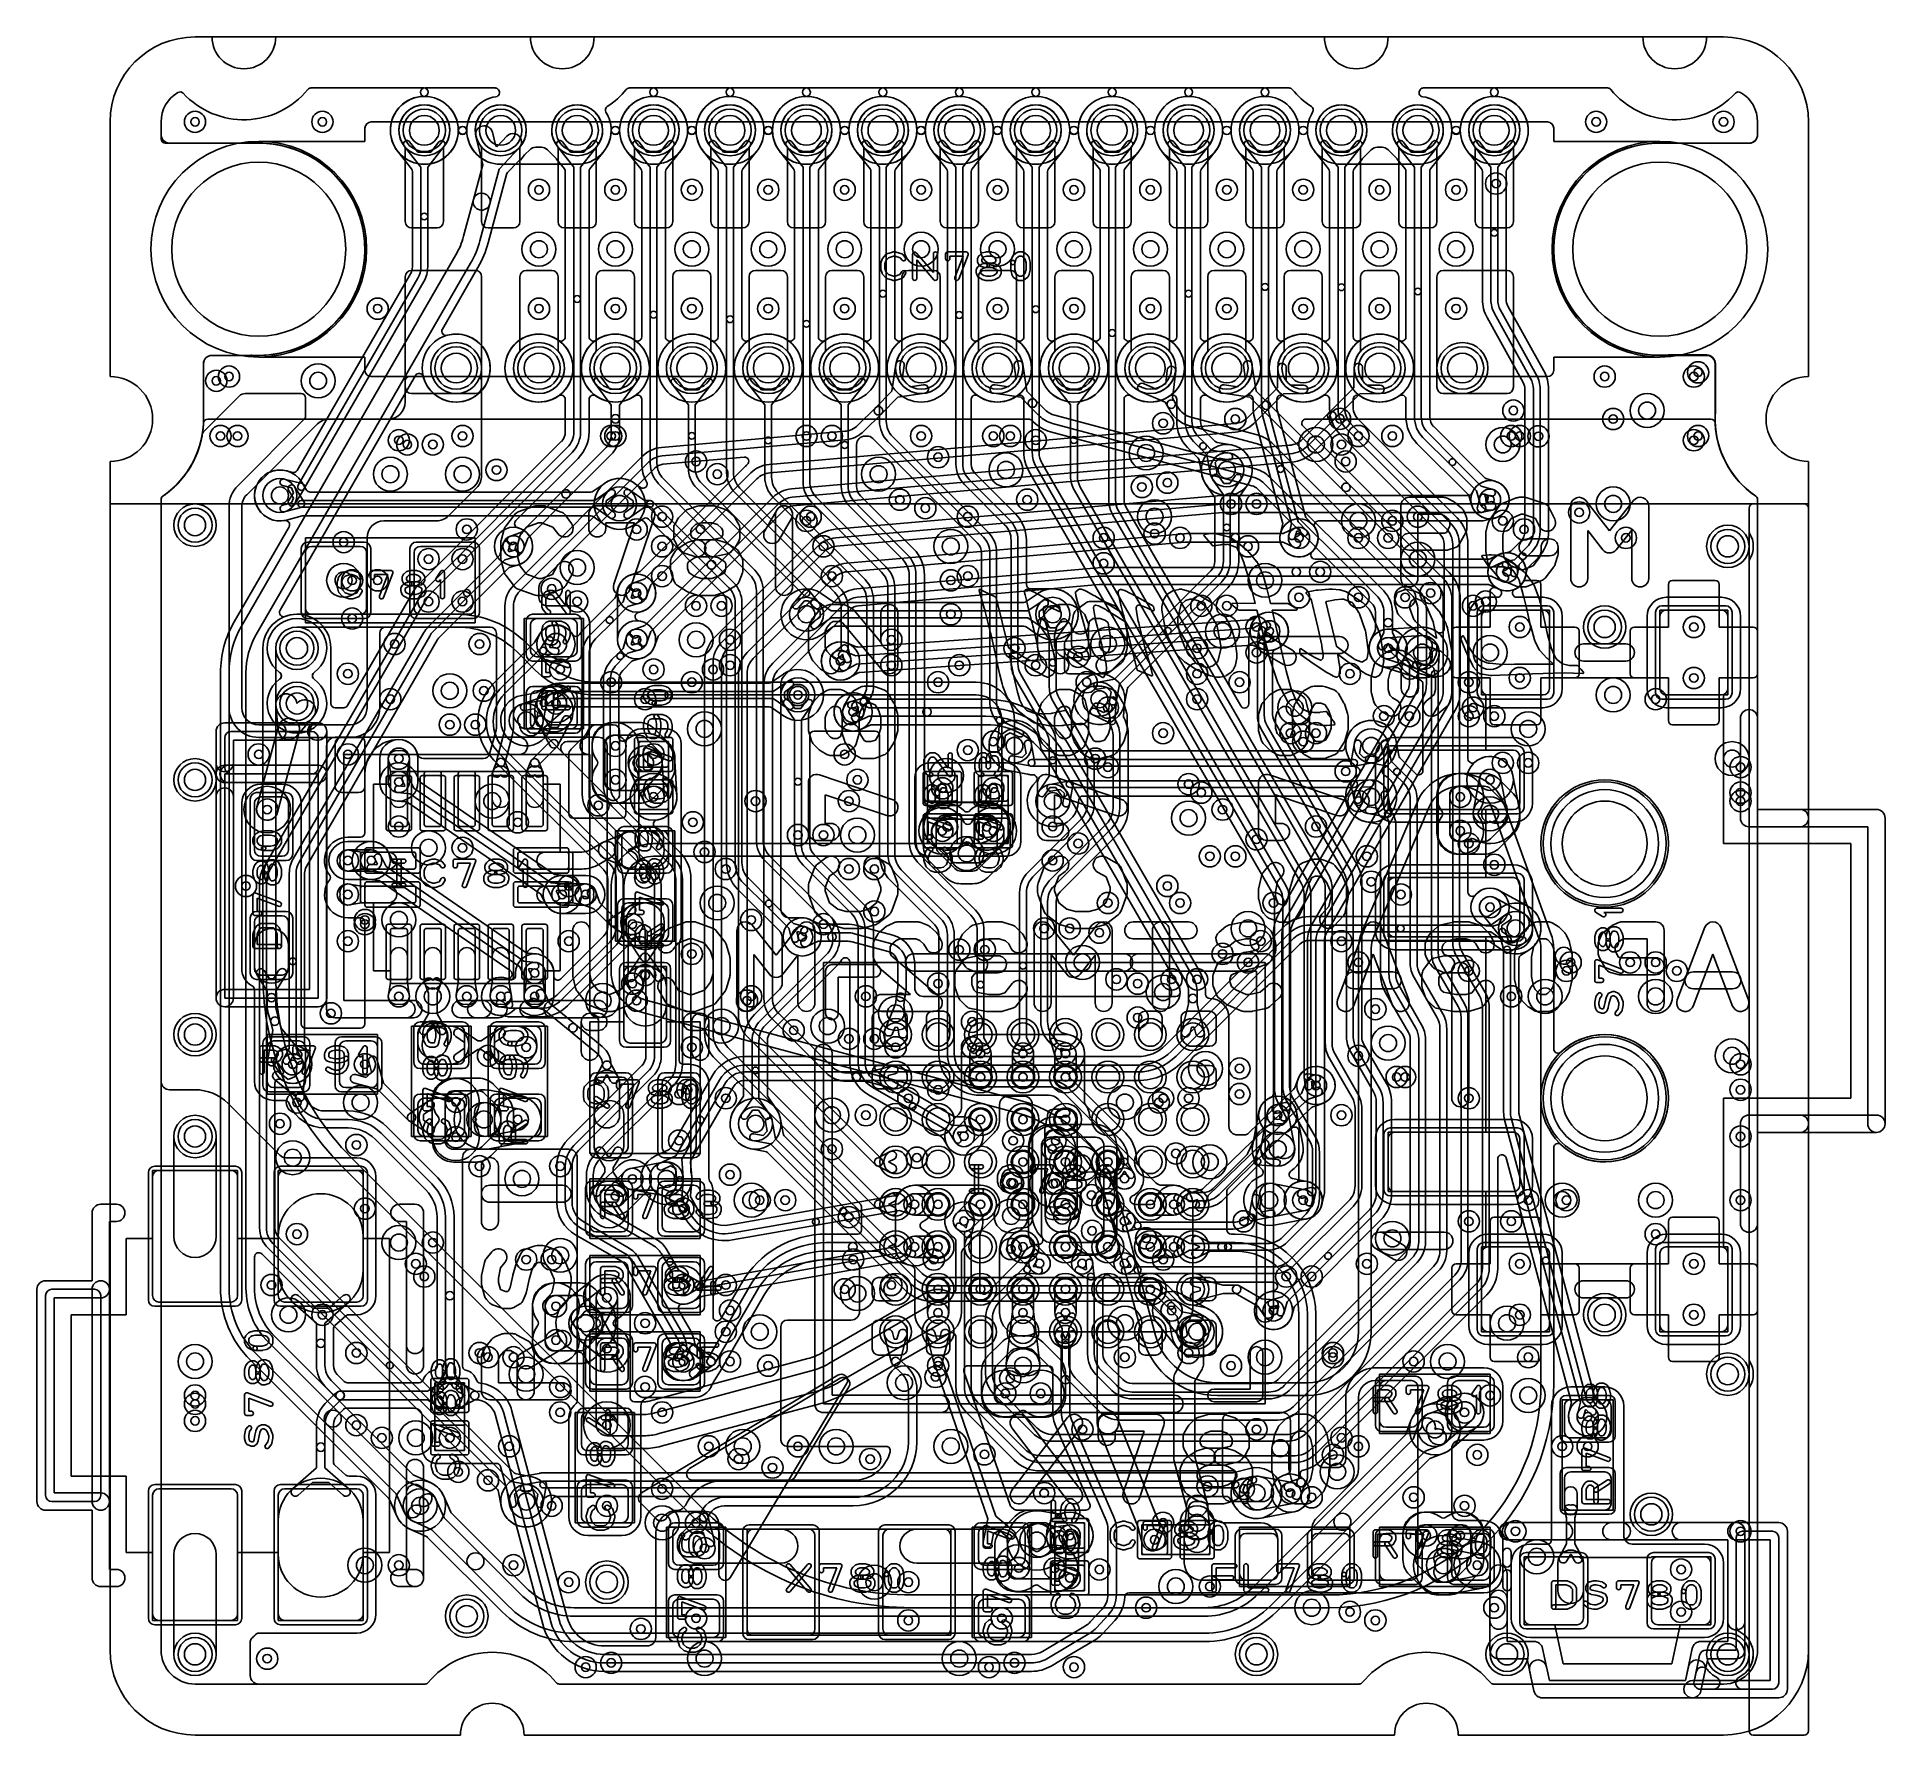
# Model space of a CAD drawing. Extents: x -0.9 to 20.9, y 0 to 20.
import ezdxf

# ---------------------------------------------------------------- set-up
doc = ezdxf.new("R2010")
doc.units = 0
for name, color, linetype in [('1-2-via', 1, 'CONTINUOUS'), ('1-3-via', 1, 'CONTINUOUS'), ('2-3-via', 1, 'CONTINUOUS'), ('3-4-bvh', 1, 'CONTINUOUS'), ('4-5-via', 1, 'CONTINUOUS'), ('4-6-via', 1, 'CONTINUOUS'), ('5-6-via', 1, 'CONTINUOUS'), ('Hole', 1, 'CONTINUOUS'), ('L1', 3, 'CONTINUOUS'), ('L2', 3, 'CONTINUOUS'), ('L3', 3, 'CONTINUOUS'), ('L4', 3, 'CONTINUOUS'), ('L5', 7, 'CONTINUOUS'), ('L6', 7, 'CONTINUOUS'), ('MetalMask-A', 176, 'CONTINUOUS'), ('Outline', 7, 'CONTINUOUS'), ('PartsArea-A', 111, 'CONTINUOUS'), ('PartsArea-B', 111, 'CONTINUOUS'), ('PartsSilk-A', 221, 'CONTINUOUS'), ('PartsSilk-B', 221, 'CONTINUOUS'), ('Resist-A', 2, 'CONTINUOUS'), ('Resist-B', 2, 'CONTINUOUS'), ('Silk-A', 140, 'CONTINUOUS'), ('Silk-B', 140, 'CONTINUOUS')]:
    doc.layers.add(name, color=color, linetype=linetype)

msp = doc.modelspace()

# ---------------------------------------------------------------- linework, layer by layer
at = {"layer": '1-2-via'}
for centre in [(1.5, 15.3), (14.7, 15.3), (16.6, 15.3), (18.7, 15.3), (7.15, 14.85), (12.15, 14.7), (9.6, 14.45), (6.2, 14.2), (8.2, 14.3), (14.7, 14.1), (16.65, 14.2), (3.75, 13.85), (4.15, 13.85), (5.2, 13.5), (3.75, 13.35), (4.15, 13.35), (7.2, 13.3), (13.15, 13.3), (14.7, 13.4), (9.9, 13.2), (16.6, 13.05), (18.65, 13.05), (3.35, 12.85), (4.35, 12.85), (5.9, 12.4), (6.85, 12.4), (9.75, 12.4), (11.5, 12.4), (13.3, 12.4), (16.6, 12.45), (18.65, 12.45), (3.3, 12.2), (8.1, 12.25), (15, 12), (16, 12), (4.3, 11.9), (1.75, 11.55), (2.8, 11.55), (3.4, 11.5), (6.4, 11.55), (10.4, 11.7), (11.6, 11.5), (8.8, 11.25), (9.8, 11.15), (10.4, 11.15), (5.75, 10.95), (14.7, 11), (19.2, 11), (6.8625, 10.75), (8.1, 10.6), (11.4, 10.5), (16, 10.5), (2.8, 10.3), (12.95, 10.35), (12.45, 10), (2.8, 9.9), (5.6, 9.9), (9, 9.7), (2.8, 9.35), (11, 9.5), (6.85, 9.2), (13.1, 9.2), (16, 9), (3.4, 8.7), (4.2, 8.7), (5, 8.7), (9.75, 8.85), (12.1, 8.85), (2.6, 8.5), (6.85, 8.1), (14.7, 8), (10.25, 7.75), (10.75, 7.75), (11.25, 7.75), (6.7, 7.55), (7.25, 7.5), (13.3, 7.55), (16, 7.5), (2, 7.2), (10.25, 7.25), (10.75, 7.25), (11.25, 7.25), (2.9, 6.95), (6.7, 7), (19.2, 7.05), (4.35, 6.7), (5.3, 6.7), (10.75, 6.75), (11.25, 6.75), (11.75, 6.75), (5.95, 6.35), (7.65, 6.3), (6.75, 6.2), (8.7, 6.1), (9.75, 6.25), (10.25, 6.25), (10.75, 6.25), (11.25, 6.25), (11.75, 6.25), (12.25, 6.25), (13.35, 6.05), (16, 6.05), (9.75, 5.75), (10.75, 5.75), (11.25, 5.75), (11.75, 5.75), (12.25, 5.75), (3.7, 5.4), (5.2, 5.6), (16.6, 5.55), (18.65, 5.55), (7.25, 5.3), (8.65, 5.25), (9.75, 5.25), (10.25, 5.25), (10.75, 5.25), (11.25, 5.25), (12.25, 5.25), (16.6, 4.95), (18.65, 4.95), (2.9, 4.5), (4.35, 4.5), (7.75, 4.35), (14.4, 4.45), (16.7, 4.45), (5.3, 4.1), (10.6, 4.2), (2.9, 3.65), (6.5, 3.8), (4, 3.5), (13.5, 3.6), (7.4, 3.25), (8.95, 3.25), (14.4, 3.3), (16.1, 3.3), (4.45, 3), (6.5, 2.9), (11, 2.85), (13.35, 2.9), (5.2, 2.7), (5.85, 2.7), (15.95, 2.7), (16.55, 2.4), (19.2, 2.4), (12.3, 2.3), (3.4, 2), (4.75, 2), (18.5, 1.95), (11.3, 1.85), (12.2, 1.5), (16.3, 1.5), (6.9, 1.375), (10.5, 1.375), (18.5, 1.45), (6.25, 1.25), (1.85, 0.9), (11.35, 0.8)]:
    msp.add_circle(centre, 0.05, dxfattribs=at)
at = {"layer": '1-3-via'}
for centre in [(16.25, 14.55), (14, 14.1), (4.75, 14), (16.45, 13.7), (6.2, 13.45), (5.25, 12.85), (6.2, 12.9), (13.65, 13), (8.6, 12.65), (5.25, 12.15), (8.75, 12.05), (6.4, 11.05), (16.25, 11.25), (1.85, 10.9), (9.8, 10.65), (10.4, 10.65), (16.25, 9.75), (8.15, 9.4), (4.6, 8.7), (2.15, 7.9), (14.2, 7.65), (4.8, 7.25), (6.75, 5.3), (5.85, 5.15), (13.7, 5), (5.85, 4.55), (6.75, 4.4), (5.85, 3.65), (15.95, 3.8), (17.4, 3.75), (13.9, 2.85), (11.3, 2.35), (16.1, 2)]:
    msp.add_circle(centre, 0.05, dxfattribs=at)
at = {"layer": '2-3-via'}
for centre in [(1, 19), (2.5, 19), (17.5, 19), (19, 19), (5.05, 18.2), (5.95, 18.2), (6.85, 18.2), (7.75, 18.2), (8.65, 18.2), (9.55, 18.2), (10.45, 18.2), (11.35, 18.2), (12.25, 18.2), (13.15, 18.2), (14.05, 18.2), (14.95, 18.2), (15.85, 18.2), (5.05, 16.8), (5.95, 16.8), (6.85, 16.8), (7.75, 16.8), (8.65, 16.8), (9.55, 16.8), (10.45, 16.8), (11.35, 16.8), (12.25, 16.8), (13.15, 16.8), (14.05, 16.8), (14.95, 16.8), (15.85, 16.8), (1.4, 16), (18.7, 16.05), (16.525, 15.6), (17.7, 15.5), (3.4, 15.25), (4.15, 15.3), (5.95, 15.3), (10.4, 15.3), (15.1, 15.3), (14.55, 15), (4.55, 14.9), (12.45, 14.75), (9.3, 14.55), (10.8, 14.55), (17.3, 14.4), (15.05, 14.1), (2.75, 14.05), (13.4, 14), (9.9, 13.6), (15.55, 13.45), (5.5, 13.35), (6.9, 13.3), (12.85, 13.3), (14, 13.4), (16.2, 13.35), (2.85, 13.15), (10, 12.6), (11.4, 12.7), (2.8, 12.5), (7.1, 12.55), (6.3, 12.2), (15.3, 12), (16.3, 12), (4, 11.9), (8.65, 11.55), (10.1, 11.6), (14.05, 11.7), (3.4, 11.225), (12.7, 11.2), (3.4, 10.7), (4.8, 10.75), (8.4, 10.6), (3.075, 10.3), (13.25, 10.35), (14.8, 10.35), (16.3, 10.25), (5.325, 9.9), (3, 9.6), (7.55, 9.6), (5.4, 9.35), (11.3, 9.5), (13.4, 9.1), (5, 8.975), (17.15, 9), (18.45, 9), (6.15, 8.85), (7.55, 8.7), (12.1, 8.45), (14.9, 8.55), (8.05, 8.3), (4.9, 8.1), (9.25, 8.1), (10.25, 8.02675), (10.75, 8.02675), (11.25, 8.02675), (3, 7.9), (13.3, 7.85), (9.75, 7.6), (15.15, 7.75), (2.2, 7.45), (12.35, 7.45), (8.9, 7.3), (10.05431, 7.05431), (10.63401, 7.00027), (11.13401, 7.00027), (9.5, 6.8), (12.55, 6.85), (6.15, 6.55), (10.63401, 6.50027), (11.13401, 6.50027), (11.94569, 6.55431), (7.95, 6.3), (3, 6.2), (9.47325, 6.25), (10.05431, 6.05431), (11.94569, 6.05431), (12.52675, 6.25), (16.5, 6.05), (2.2, 5.9), (9.47325, 5.75), (12.52675, 5.75), (4.9, 5.6), (10.94569, 5.55431), (11.44569, 5.55431), (11.94569, 5.55431), (14.8, 5.55), (1.9, 5.3), (9.2, 5.3), (7.3, 5), (9.75, 4.97325), (10.75, 4.97325), (11.25, 4.97325), (12.5, 5), (6.3, 4.85), (7.3, 4.4), (9.75, 4.35), (11.95, 4.45), (13.2, 4.35), (6.3, 4.1), (1, 3.9), (5.3, 3.8), (4.7, 3.4), (10.296, 3.306), (14.7, 3.4), (4.1, 3.1), (7.8, 3.15), (12.924, 2.928)]:
    msp.add_circle(centre, 0.05, dxfattribs=at)
at = {"layer": '3-4-bvh'}
for centre in [(5.05, 17.5), (5.95, 17.5), (6.85, 17.5), (7.75, 17.5), (8.65, 17.5), (9.55, 17.5), (10.45, 17.5), (11.35, 17.5), (12.25, 17.5), (13.15, 17.5), (14.05, 17.5), (14.95, 17.5), (15.85, 17.5), (2.45, 15.95), (18.1, 15.6), (14.2, 15.2), (16.4, 15.2), (12.2, 15.1), (3.3, 14.85), (4.15, 14.85), (9.05, 14.85), (10.55, 14.9), (13.15, 14.9), (2, 14.6), (6, 14.5), (17.7, 14.5), (12.3, 14.35), (14.7, 14.3), (9.9, 14), (15.4, 13.85), (5.5, 13.75), (2.75, 13.6), (13.6, 13.6), (8.2, 13.2), (11.1, 13.2), (13.1, 13), (6.9, 12.9), (11.75, 12.85), (15.45, 12.75), (16.25, 12.75), (4, 12.3), (8.1, 12.25), (11.65, 12.2), (13.95, 12.1), (17.7, 12.25), (4.9, 11.95), (7, 11.85), (16.7, 11.85), (6.3, 11.45), (10.65, 11.65), (14.85, 11.65), (19.1, 11.5), (9.85, 11.3), (4.5, 11), (11.1, 11), (14.85, 11.05), (12.7, 10.8), (16.25, 10.85), (8.8, 10.6), (3.75, 10.45), (10.08735, 10.3828), (7.15, 9.8), (3.4, 9.6), (13.4, 9.5), (16.55, 9.5), (11.45, 9.1), (3.8, 8.7), (5.8, 8.65), (12.4, 8.75), (16.9, 8.7), (18.2, 8.7), (9.25, 8.5), (7.2, 8.35), (8.45, 8.35), (15.05, 8.15), (19.1, 8), (12.9, 7.85), (2.95, 7.45), (8.5, 7.3), (11.95, 7.45), (4.4, 7.25), (7.6, 7.2), (13.75, 6.9), (2.15, 6.8), (11.44832, 6.73024), (12.95, 6.75), (4.85, 6.55), (6.55, 6.55), (7.55, 6.3), (13.65, 6.3), (17.1, 6.3), (18.2, 6.3), (10.60957, 6.1135), (11.21088, 6.11825), (3.4, 5.8), (15.1, 5.85), (5.3, 5.65), (8.8, 5.2), (2.1, 4.95), (5.6, 4.85), (7.65, 4.75), (11.95, 4.85), (12.8, 4.75), (16.45, 4.85), (1, 4.4), (10.75, 4.35), (13.6, 4.45), (15.75, 4.4), (4.9, 4.25), (9.35, 4.15), (16.7, 4), (15.6, 3.6), (3.6, 3.5), (7.45, 3.4), (8.55, 3.4), (9.9, 3.4), (14.45, 3.1), (4.9, 2.75), (13.5, 2.85), (3.65, 2.7), (6.5, 2.5), (12.8, 2.5), (10.91352, 2.29104), (16.8, 2.1), (3, 2), (15.7, 2), (9, 1.8), (12.55, 1.75), (14.15, 1.5), (7, 0.9), (10, 0.9)]:
    msp.add_circle(centre, 0.1, dxfattribs=at)
at = {"layer": '4-5-via'}
for centre in [(1, 19), (2.5, 19), (17.5, 19), (19, 19), (16.3215, 18.27306), (5.05, 18.2), (5.95, 18.2), (6.85, 18.2), (7.75, 18.2), (8.65, 18.2), (9.55, 18.2), (10.45, 18.2), (11.35, 18.2), (12.25, 18.2), (13.15, 18.2), (14.05, 18.2), (14.95, 18.2), (15.85, 18.2), (3.15, 16.8), (5.05, 16.8), (5.95, 16.8), (6.85, 16.8), (7.75, 16.8), (8.65, 16.8), (9.55, 16.8), (10.45, 16.8), (11.35, 16.8), (12.25, 16.8), (13.15, 16.8), (14.05, 16.8), (14.95, 16.8), (15.85, 16.8), (1.25, 15.95), (17.6, 16), (18.65, 16), (12.4, 15.45), (13.25, 15.5), (14.48364, 15.50169), (3.5, 15.2), (8.5, 15.3), (9.55, 15.3), (10.6, 15.3), (16.81992, 15.29658), (6.9, 15), (6.5, 14.35), (8.25, 14.35), (10.1, 14.35), (13.5, 14.5), (4.2, 14.2), (11.7, 14.1), (12.6, 14.1), (15.1, 14.3), (16.4, 14.3), (17.85, 14.1), (3.15, 13.6), (6.5, 13.65), (8.5, 13.65), (10.1, 13.65), (15.25, 13.4), (13.5, 13.05), (7.3, 12.9), (9.2, 12.9), (10.65, 12.8), (5.3, 12.55), (6.4, 12.55), (12.8, 12.5), (16, 12.4), (4.4, 12.3), (18.2, 12.2), (12.4, 11.8), (14.2, 11.8), (16.7, 11.45), (19.2, 11.1), (7.6, 11), (8.7, 11), (13.1, 10.9), (14.2, 10.7), (4.15, 10.45), (7, 10.4), (8.7, 10.2), (11.1, 10.3), (5.4, 10), (13.7, 9.8), (15.2, 9.9), (3, 9.55), (6.15, 9.55), (8.4, 9.55), (11.65, 9.45), (10.3, 9.25), (14.7, 9.1), (18.2, 9.1), (11.85, 8.9), (12.8, 8.9), (8.9, 8.7), (16.5, 8.7), (6.2, 8.65), (7.5, 8.65), (10.15, 8.4), (9, 8.2), (4.45, 8), (6.8, 7.6), (15.25, 7.75), (19.2, 7.6), (9.4, 7.5), (12.7, 7.5), (8.5, 6.9), (7.3, 6.6), (10.61151, 6.50481), (16.7, 6.3), (19.2, 6.3), (18.2, 5.9), (3.8, 5.8), (10.60644, 5.72403), (8.75, 5.6), (9.7, 5.6), (12.4, 5.6), (13.85, 5.4), (2.5, 4.95), (7.25, 4.75), (11.25, 4.7), (4.45, 4.45), (15.35, 4.4), (9.71919, 4.21824), (1, 4), (16.25, 4), (3.2, 3.5), (11.45, 3.6), (14.5, 3.5), (7.05, 3.4), (8.1, 3.4), (17.4, 3.4), (14.15, 2.8), (15.35, 2.8), (6.9, 2.5), (12.4, 2.5), (11.65, 1.95), (5.4, 1.8), (9.4, 1.8), (12.95, 1.75), (14.6, 1.45), (5.6, 0.8), (10.35, 0.8)]:
    msp.add_circle(centre, 0.05, dxfattribs=at)
at = {"layer": '4-6-via'}
for centre in [(15.05, 12.8), (5.95, 11.65), (5.95, 11.25), (15.9, 11.05), (9.8568, 10.69596), (10.323, 10.69596), (15.9, 10.65), (4.07264, 7.45828), (13.75, 7.3), (4.07264, 7.04092), (11.09556, 6.89976), (11.10444, 6.49128), (11.55732, 6.35808), (14.05, 6.3), (11.5635, 5.93775), (5.25, 5.05), (5.25, 4.65), (10.54172, 4.02264), (10.95908, 4.02264), (15.5, 2.35), (15.9, 2.35), (10.7004, 1.96692), (11.1222, 1.96248)]:
    msp.add_circle(centre, 0.05, dxfattribs=at)
at = {"layer": '5-6-via'}
for centre in [(1.3, 15.3), (3.8, 15.2), (5.9, 15.3), (8.2, 15.3), (10.9, 15.25), (14.5, 15.2), (16.5, 15.3), (18.65, 15.25), (9.75, 15.05), (13.2, 14.5), (15.4, 14.35), (12.3, 14.15), (6.5, 14), (8.4, 14), (11.7, 13.8), (14.25, 13.7), (2.85, 13.6), (16.05, 13.3), (5.25, 12.85), (12.8, 12.8), (7.3, 12.6), (9.2, 12.6), (10.9, 12.6), (13.5, 12.75), (14.6, 12.5), (12.8, 12.2), (11.75, 12.1), (16.05, 12.1), (13.9, 11.8), (11.75, 11.4), (14.55, 11.35), (16.4, 11.45), (19.2, 11.4), (12.85, 11.1), (11.1, 10.7), (13.5, 10.55), (7.25, 10.2), (9, 10.2), (1.6, 10), (6.3, 10.1), (14.85, 10.05), (11.75, 9.8), (12.6, 9.8), (13.55, 9.35), (14.5, 9.35), (10, 9.25), (17.2, 9.1), (17.9, 9.1), (6.3, 8.95), (12.5, 8.9), (8.7, 8.2), (10.15, 8.1), (19.2, 7.9), (12.4, 7.5), (14.5, 7.3), (17.15, 6.3), (12.2, 5.85), (3.6, 5.55), (14.15, 5.4), (4.75, 4.45), (12.7, 4.5), (14.4, 4.5), (1, 3.7), (17.1, 3.4), (7, 2.2), (9.4, 1.35), (14.9, 1.35), (5.9, 0.85), (10.65, 0.85)]:
    msp.add_circle(centre, 0.05, dxfattribs=at)
at = {"layer": 'Hole'}
for centre, radius in [((3.7, 18.9), 0.175), ((4.6, 18.9), 0.175), ((5.5, 18.9), 0.175), ((6.4, 18.9), 0.175), ((7.3, 18.9), 0.175), ((8.2, 18.9), 0.175), ((9.1, 18.9), 0.175), ((10, 18.9), 0.175), ((10.9, 18.9), 0.175), ((11.8, 18.9), 0.175), ((12.7, 18.9), 0.175), ((13.6, 18.9), 0.175), ((14.5, 18.9), 0.175), ((15.4, 18.9), 0.175), ((16.3, 18.9), 0.175), ((1.75, 17.5), 1.025), ((18.25, 17.5), 1.025), ((4.075, 16.1), 0.175), ((5.05, 16.1), 0.175), ((5.95, 16.1), 0.175), ((6.85, 16.1), 0.175), ((7.75, 16.1), 0.175), ((8.65, 16.1), 0.175), ((9.55, 16.1), 0.175), ((10.45, 16.1), 0.175), ((11.35, 16.1), 0.175), ((12.25, 16.1), 0.175), ((13.15, 16.1), 0.175), ((14.05, 16.1), 0.175), ((14.95, 16.1), 0.175), ((15.925, 16.1), 0.175), ((1, 14.25), 0.125), ((19.05, 14), 0.125), ((17.6, 13.05), 0.125), ((2.2, 12.8), 0.125), ((2.2, 12.15), 0.125), ((1, 11.25), 0.125), ((17.6, 10.5), 0.5), ((1, 8.25), 0.125), ((17.6, 7.5), 0.5), ((1, 7.05), 0.125), ((17.6, 4.95), 0.125), ((19.05, 4.25), 0.125), ((18.15, 2.6), 0.125), ((5.85, 1.8), 0.125), ((4.2, 1.4), 0.125), ((1, 0.95), 0.125), ((13.5, 0.95), 0.125), ((16.45, 0.95), 0.125), ((19.05, 0.95), 0.125)]:
    msp.add_circle(centre, radius, dxfattribs=at)
at = {"layer": 'L1'}
for p, q in [((3.475, 17.825), (3.475, 18.70157)), ((3.925, 18.70157), (3.925, 17.825)), ((4.375, 17.825), (4.375, 18.70157)), ((4.825, 18.70157), (4.825, 17.825)), ((5.275, 17.825), (5.275, 18.70157)), ((5.725, 18.70157), (5.725, 17.825)), ((6.175, 17.825), (6.175, 18.70157)), ((6.625, 18.70157), (6.625, 17.825)), ((7.075, 17.825), (7.075, 18.70157)), ((7.525, 18.70157), (7.525, 17.825)), ((7.975, 17.825), (7.975, 18.70157)), ((8.425, 18.70157), (8.425, 17.825)), ((8.875, 17.825), (8.875, 18.70157)), ((9.325, 18.70157), (9.325, 17.825)), ((9.775, 17.825), (9.775, 18.70157)), ((10.225, 18.70157), (10.225, 17.825)), ((10.675, 17.825), (10.675, 18.70157)), ((11.125, 18.70157), (11.125, 17.825)), ((11.575, 17.825), (11.575, 18.70157)), ((12.025, 18.70157), (12.025, 17.825)), ((12.475, 17.825), (12.475, 18.70157)), ((12.925, 18.70157), (12.925, 17.825)), ((13.375, 17.825), (13.375, 18.70157)), ((13.825, 18.70157), (13.825, 17.825)), ((14.275, 17.825), (14.275, 18.70157)), ((14.725, 18.70157), (14.725, 17.825)), ((15.175, 17.825), (15.175, 18.70157)), ((15.625, 18.70157), (15.625, 17.825)), ((16.075, 17.825), (16.075, 18.70157)), ((16.525, 18.70157), (16.525, 17.825)), ((3.85, 17.75), (3.55, 17.75)), ((4.75, 17.75), (4.45, 17.75)), ((5.65, 17.75), (5.35, 17.75)), ((6.55, 17.75), (6.25, 17.75)), ((7.45, 17.75), (7.15, 17.75)), ((8.35, 17.75), (8.05, 17.75)), ((9.25, 17.75), (8.95, 17.75)), ((10.15, 17.75), (9.85, 17.75)), ((11.05, 17.75), (10.75, 17.75)), ((11.95, 17.75), (11.65, 17.75)), ((12.85, 17.75), (12.55, 17.75)), ((13.75, 17.75), (13.45, 17.75)), ((14.65, 17.75), (14.35, 17.75)), ((15.55, 17.75), (15.25, 17.75)), ((16.45, 17.75), (16.15, 17.75)), ((3.55, 17.25), (4.3, 17.25)), ((4.9, 17.25), (5.2, 17.25)), ((5.8, 17.25), (6.1, 17.25)), ((6.7, 17.25), (7, 17.25)), ((7.6, 17.25), (7.9, 17.25)), ((8.5, 17.25), (8.8, 17.25)), ((9.4, 17.25), (9.7, 17.25)), ((10.3, 17.25), (10.6, 17.25)), ((11.2, 17.25), (11.5, 17.25)), ((12.1, 17.25), (12.4, 17.25)), ((13, 17.25), (13.3, 17.25)), ((13.9, 17.25), (14.2, 17.25)), ((14.8, 17.25), (15.1, 17.25)), ((15.7, 17.25), (16.45, 17.25)), ((3.475, 15.875), (3.475, 17.175)), ((4.375, 17.175), (4.375, 15.875)), ((4.825, 16.29843), (4.825, 17.175)), ((5.275, 17.175), (5.275, 16.29843)), ((5.725, 16.29843), (5.725, 17.175)), ((6.175, 17.175), (6.175, 16.29843)), ((6.625, 16.29843), (6.625, 17.175)), ((7.075, 17.175), (7.075, 16.29843)), ((7.525, 16.29843), (7.525, 17.175)), ((7.975, 17.175), (7.975, 16.29843)), ((8.425, 16.29843), (8.425, 17.175)), ((8.875, 17.175), (8.875, 16.29843)), ((9.325, 16.29843), (9.325, 17.175)), ((9.775, 17.175), (9.775, 16.29843)), ((10.225, 16.29843), (10.225, 17.175)), ((10.675, 17.175), (10.675, 16.29843)), ((11.125, 16.29843), (11.125, 17.175)), ((11.575, 17.175), (11.575, 16.29843)), ((12.025, 16.29843), (12.025, 17.175)), ((12.475, 17.175), (12.475, 16.29843)), ((12.925, 16.29843), (12.925, 17.175)), ((13.375, 17.175), (13.375, 16.29843)), ((13.825, 16.29843), (13.825, 17.175)), ((14.275, 17.175), (14.275, 16.29843)), ((14.725, 16.29843), (14.725, 17.175)), ((15.175, 17.175), (15.175, 16.29843)), ((15.625, 15.875), (15.625, 17.175)), ((16.525, 17.175), (16.525, 15.875)), ((9.206, 15.82672), (9.25328, 16.14418)), ((9.35218, 16.12946), (9.32841, 15.96984)), ((13.74581, 15.86653), (13.75005, 16.10532)), ((14.64581, 15.86653), (14.65005, 16.10532)), ((3.475, 15.7), (3.475, 15.95003)), ((3.52497, 16), (4.32503, 16)), ((4.375, 15.95003), (4.375, 14.83284)), ((5.9, 15.66351), (5.70894, 15.92142)), ((5.7893, 15.98094), (5.88536, 15.85127)), ((6.19106, 15.92142), (6, 15.66351)), ((6.01464, 15.85127), (6.1107, 15.98094)), ((9.32841, 15.96984), (9.41984, 15.87841)), ((9.41984, 15.87841), (9.57946, 15.90218)), ((13.85003, 16.10354), (13.84729, 15.94947)), ((13.84729, 15.94947), (13.89947, 15.89729)), ((13.89947, 15.89729), (14.05354, 15.90003)), ((14.75003, 16.10354), (14.74729, 15.94947)), ((14.74729, 15.94947), (14.79947, 15.89729)), ((14.79947, 15.89729), (14.95354, 15.90003)), ((1.10011, 15.35007), (1.52063, 15.7707)), ((1.59137, 15.8), (2.25005, 15.79989)), ((2.30001, 15.74992), (2.30001, 15.53289)), ((4.3, 15.8), (3.55, 15.8)), ((5.88536, 15.85127), (6.01464, 15.85127)), ((9.01221, 15.63293), (9.206, 15.82672)), ((9.27672, 15.756), (9.08293, 15.56221)), ((9.59418, 15.80328), (9.27672, 15.756)), ((13.39717, 15.51789), (13.57862, 15.69934)), ((13.57862, 15.69934), (13.74581, 15.86653)), ((13.81653, 15.79581), (13.64934, 15.62862)), ((14.05532, 15.80005), (13.81653, 15.79581)), ((14.35126, 15.57198), (14.64581, 15.86653)), ((14.71653, 15.79581), (14.42198, 15.50126)), ((14.95532, 15.80005), (14.71653, 15.79581)), ((16.45, 15.8), (15.7, 15.8)), ((2.28537, 15.49756), (1.50248, 14.71467)), ((2.58284, 15.5), (3.275, 15.5)), ((5.9, 15.50213), (5.9, 15.66351)), ((5.9, 15.32426), (5.9, 15.50213)), ((6, 15.66351), (6, 15.50213)), ((6, 15.50213), (6, 15.32426)), ((8.80677, 15.42747), (9.01221, 15.63293)), ((9.08293, 15.56221), (8.87748, 15.35676)), ((13.64934, 15.62862), (13.46788, 15.44718)), ((14.04244, 15.26316), (14.35126, 15.57198)), ((14.42198, 15.50126), (14.11315, 15.19245)), ((14.34855, 15.28635), (14.54756, 15.48536)), ((14.58289, 15.5), (18.85108, 15.5)), ((1.60858, 14.60858), (2.44142, 15.44142)), ((6.49167, 15.16623), (8.65177, 15.3552)), ((8.66049, 15.25558), (6.50039, 15.06661)), ((7.76118, 14.96609), (13.24218, 15.44561)), ((13.2509, 15.34599), (7.7699, 14.86647)), ((14.18389, 15.12171), (14.34754, 15.28536)), ((4.75251, 13.54288), (6.27469, 15.06504)), ((5.33257, 14.65329), (5.82678, 15.14748)), ((5.89749, 15.07677), (5.40329, 14.58257)), ((6.50912, 14.96695), (7.46648, 15.0507)), ((8.0229, 14.67781), (13.88745, 15.19088)), ((13.89617, 15.09126), (8.03162, 14.57819)), ((6.3454, 14.99433), (4.82322, 13.47217)), ((5.07929, 13.58676), (6.4156, 14.92307)), ((7.47345, 14.93565), (6.24952, 13.7117)), ((6.91628, 14.237), (7.54419, 14.86491)), ((8.04051, 14.47854), (13.90489, 14.9916)), ((4.31642, 14.69142), (3.98358, 14.35858)), ((4.84634, 14.16706), (5.33257, 14.65329)), ((5.40329, 14.58257), (4.91706, 14.09634)), ((7.6149, 14.7942), (6.987, 14.16628)), ((13.0805, 14.59833), (8.53759, 14.20089)), ((15.99382, 14.60004), (13.11973, 14.60004)), ((0.60004, 7.7), (0.60004, 14.55129)), ((1.39996, 14.46716), (1.39996, 12.1)), ((1.55, 12.1), (1.55, 14.46716)), ((6.4617, 12.94952), (7.94736, 14.43519)), ((7.04714, 13.81786), (7.80591, 14.57663)), ((7.87662, 14.50592), (7.11786, 13.74714)), ((8.54632, 14.10123), (13.08922, 14.49867)), ((13.09794, 14.39905), (8.55504, 14.00161)), ((13.11973, 14.5), (16.15, 14.5)), ((16.15, 14.4), (13.11973, 14.4)), ((16.10128, 14.46122), (16.12819, 14.57805)), ((16.27805, 14.42819), (16.16122, 14.40128)), ((16.22563, 14.55561), (16.21666, 14.51666)), ((16.21666, 14.51666), (16.25561, 14.52563)), ((19.39996, 14.55131), (19.39996, 1)), ((3.84216, 14.3), (3.225, 14.3)), ((4.70803, 14.11775), (4.84634, 14.16706)), ((6.29634, 13.61706), (6.91628, 14.237)), ((6.987, 14.16628), (6.36706, 13.54634)), ((8.67025, 13.80088), (12.64563, 14.14867)), ((12.67614, 14.15), (13.25057, 14.15)), ((13.25057, 14.15), (13.81376, 14.15)), ((13.81376, 14.15), (13.94642, 14.21293)), ((14.23054, 14.29996), (16.15, 14.29996)), ((16.18438, 14.30395), (16.29933, 14.33043)), ((2.375, 14), (2.945, 14)), ((3.025, 14.1), (3.025, 12.1)), ((3.655, 14), (4.225, 14)), ((4.79124, 14.04124), (4.74161, 14.02355)), ((4.77355, 13.99161), (4.79124, 14.04124)), ((4.91706, 14.09634), (4.86775, 13.95803)), ((8.25859, 14.07079), (7.13177, 12.94397)), ((7.20251, 12.87323), (8.32933, 14.00005)), ((8.40004, 13.92934), (7.27322, 12.80252)), ((12.65435, 14.04905), (8.67897, 13.70126)), ((13.25057, 14.05), (12.67614, 14.05)), ((13.81376, 14.05), (13.25057, 14.05)), ((13.94642, 13.98707), (13.81376, 14.05)), ((13.98928, 14.12259), (13.94166, 14.1)), ((13.94166, 14.1), (13.98928, 14.07741)), ((2.3, 13.275), (2.3, 13.925)), ((3.02, 13.925), (3.02, 13.275)), ((3.58, 13.275), (3.58, 13.925)), ((4.3, 13.925), (4.3, 13.275)), ((6.29634, 13.06706), (7.04714, 13.81786)), ((7.11786, 13.74714), (6.36706, 12.99634)), ((8.79421, 13.50052), (11.63069, 13.74867)), ((11.6612, 13.75), (13.9681, 13.75)), ((13.9681, 13.75), (16.26376, 13.75)), ((16.22996, 13.85004), (14.18878, 13.85004)), ((16.35302, 13.90307), (16.25137, 13.85486)), ((16.26376, 13.75), (16.39642, 13.81293)), ((16.43928, 13.72259), (16.39166, 13.7)), ((5.05, 13.40004), (5.05, 13.51605)), ((6.23097, 13.69996), (6.12629, 13.66264)), ((6.15803, 13.56775), (6.29634, 13.61706)), ((6.36706, 13.54634), (6.31775, 13.40803)), ((7.50251, 12.74895), (8.45326, 13.6997)), ((8.52397, 13.62899), (7.57322, 12.67824)), ((11.63941, 13.64905), (8.80293, 13.4009)), ((8.81182, 13.30125), (11.64812, 13.54939)), ((13.9681, 13.65), (11.6612, 13.65)), ((11.6612, 13.54996), (16.22996, 13.54996)), ((16.26376, 13.65), (13.9681, 13.65)), ((16.25138, 13.54514), (16.35285, 13.49701)), ((16.39642, 13.58707), (16.26376, 13.65)), ((16.32139, 13.51193), (16.35327, 13.49681)), ((16.39166, 13.7), (16.43928, 13.67741)), ((16.68052, 13.6), (16.80003, 13.6)), ((16.85, 13.55003), (16.85, 13.05)), ((18.35, 13.05), (18.35, 13.55003)), ((18.39997, 13.6), (18.90003, 13.6)), ((18.95, 13.55003), (18.95, 13.05)), ((4.65, 11.87611), (4.65, 13.29539)), ((4.75, 13.29539), (4.75, 11.87611)), ((5.425, 13.30004), (5.15, 13.30004)), ((5.97497, 13.44826), (5.97497, 12.9)), ((6.24124, 13.49124), (6.19161, 13.47355)), ((6.22355, 13.44161), (6.24124, 13.49124)), ((7.80251, 12.62463), (8.57722, 13.39934)), ((8.64793, 13.32863), (7.87322, 12.55392)), ((16.33538, 13.40004), (16.225, 13.40004)), ((16.25, 13.05), (16.25, 13.46678)), ((16.875, 13.40004), (16.56462, 13.40004)), ((18.975, 13.40004), (18.325, 13.40004)), ((2.945, 13.2), (2.375, 13.2)), ((4.225, 13.2), (3.655, 13.2)), ((4.95, 12.775), (4.95, 13.075)), ((5.025, 13.15), (5.425, 13.15)), ((5.5, 13.075), (5.5, 12.775)), ((5.65004, 12.775), (5.65004, 13.075)), ((6.15803, 13.01775), (6.29634, 13.06706)), ((7.94396, 12.48318), (8.71867, 13.2579)), ((13.4201, 13.13446), (8.80911, 12.8149)), ((13.53911, 13.19583), (13.44114, 13.14075)), ((13.46076, 13.037), (13.58875, 13.10896)), ((15.99996, 13.175), (15.99996, 12.325)), ((16.15, 12.325), (16.15, 13.175)), ((16.225, 13.25), (16.875, 13.25)), ((16.95, 13.175), (16.95, 12.325)), ((17.10004, 12.325), (17.10004, 13.175)), ((18.09996, 13.175), (18.09996, 12.325)), ((18.25, 12.325), (18.25, 13.175)), ((18.325, 13.25), (18.975, 13.25)), ((19.05, 13.175), (19.05, 12.325)), ((19.20004, 12.325), (19.20004, 13.175)), ((3.17504, 12.1), (3.17504, 12.97503)), ((3.25001, 13.05), (4.47499, 13.05)), ((4.54996, 12.97503), (4.54996, 11.87609)), ((6.24124, 12.94124), (6.19161, 12.92355)), ((6.22355, 12.89161), (6.24124, 12.94124)), ((6.36706, 12.99634), (6.31775, 12.85803)), ((6.41198, 12.82444), (6.44996, 12.93097)), ((8.78742, 12.81823), (8.68362, 12.85893)), ((8.78235, 12.71276), (13.46076, 13.037)), ((13.46765, 12.93724), (8.78924, 12.613)), ((13.60437, 12.88363), (13.46765, 12.93724)), ((13.63775, 13.0218), (13.59181, 12.99597)), ((13.59181, 12.99597), (13.64087, 12.97673)), ((15.8, 12.49997), (15.8, 13.00003)), ((15.84997, 13.05), (16.25, 13.05)), ((16.85, 13.05), (17.25003, 13.05)), ((17.3, 13.00003), (17.3, 12.49997)), ((17.9, 12.49997), (17.9, 13.00003)), ((17.94997, 13.05), (18.35, 13.05)), ((18.95, 13.05), (19.35003, 13.05)), ((19.4, 13.00003), (19.4, 12.49997)), ((5.425, 12.7), (5.025, 12.7)), ((5.65, 12.22969), (5.65, 12.77031)), ((6.20001, 12.67496), (6.22907, 12.67496)), ((6.99996, 12.62574), (6.99996, 8.27426)), ((7.1, 8.27426), (7.1, 12.62574)), ((7.2, 12.62574), (7.2, 8.27426)), ((8.65819, 12.65403), (8.60913, 12.67327)), ((8.61225, 12.6282), (8.65819, 12.65403)), ((8.64563, 12.76637), (8.78235, 12.71276)), ((8.8299, 12.51554), (13.44089, 12.8351)), ((13.46258, 12.83177), (13.56639, 12.79107)), ((7.4, 8.47426), (7.4, 12.50146)), ((7.5, 12.50146), (7.5, 8.47426)), ((8.78924, 12.613), (8.66125, 12.54104)), ((8.71028, 12.45383), (8.80886, 12.50925)), ((16.25, 12.45), (15.84997, 12.45)), ((16.25, 11.94997), (16.25, 12.45)), ((17.25003, 12.45), (16.85, 12.45)), ((16.85, 12.45), (16.85, 11.94997)), ((18.35, 12.45), (17.94997, 12.45)), ((18.35, 11.94997), (18.35, 12.45)), ((19.35003, 12.45), (18.95, 12.45)), ((18.95, 12.45), (18.95, 11.94997)), ((4.95, 11.925), (4.95, 12.225)), ((5.025, 12.3), (5.425, 12.3)), ((5.5, 12.225), (5.5, 11.925)), ((5.65004, 11.925), (5.65004, 12.225)), ((7.7, 8.67426), (7.7, 12.37714)), ((7.8, 12.37714), (7.8, 8.67426)), ((7.90004, 9.72504), (7.90004, 12.37714)), ((8.94862, 12.20486), (8.84673, 12.25319)), ((10.31436, 12.20004), (8.97004, 12.20004)), ((16.875, 12.25), (16.225, 12.25)), ((18.975, 12.25), (18.325, 12.25)), ((5, 12.04), (5, 12.075)), ((5.11531, 11.98006), (5.17769, 11.86589)), ((5.27231, 11.86589), (5.33469, 11.98006)), ((5.45, 12.075), (5.45, 12.04)), ((8.80834, 12.05), (8.76072, 12.07259)), ((8.76072, 12.02741), (8.80834, 12.05)), ((8.80358, 12.16293), (8.93624, 12.1)), ((8.93624, 12), (8.80358, 11.93707)), ((8.93624, 12.1), (9.61967, 12.1)), ((9.61967, 12), (8.93624, 12)), ((9.61967, 12.1), (10.31436, 12.1)), ((10.31436, 12), (9.61967, 12)), ((16.225, 12.09996), (16.875, 12.09996)), ((18.325, 12.09996), (18.975, 12.09996)), ((2.825, 11.9), (1.75, 11.9)), ((4.54466, 11.83659), (4.46936, 11.55557)), ((4.55406, 11.48514), (4.64148, 11.81141)), ((4.73808, 11.78553), (4.65065, 11.45926)), ((5.425, 11.85), (5.025, 11.85)), ((5.18112, 11.65103), (5.02755, 11.93212)), ((5.17769, 11.86589), (5.27231, 11.86589)), ((5.42245, 11.93212), (5.26888, 11.65103)), ((5.42933, 11.61107), (5.58413, 11.76587)), ((6.55, 11.85004), (6.25, 11.85004)), ((8.84673, 11.84681), (8.94862, 11.89514)), ((8.97004, 11.89996), (10.31436, 11.89996)), ((16.80003, 11.9), (16.29997, 11.9)), ((18.90003, 11.9), (18.39997, 11.9)), ((1.75, 11.74996), (2.95003, 11.74996)), ((2.65, 11.17497), (2.65, 11.67499)), ((2.72497, 11.74996), (2.825, 11.74996)), ((3, 11.69999), (3, 10.62501)), ((3.4, 11.72504), (3.39996, 11.72504)), ((4.96464, 11.48536), (5.18964, 11.71036)), ((5.26036, 11.63964), (5.03536, 11.41464)), ((5.40004, 10.84997), (5.40004, 11.54036)), ((6.07496, 11.675), (6.07496, 10.84997)), ((6.225, 11.425), (6.225, 11.675)), ((6.25, 11.7), (6.55, 11.7)), ((6.575, 11.675), (6.575, 11.425)), ((6.72504, 9.425), (6.72504, 11.675)), ((11.22369, 11.575), (12.75311, 8.92597)), ((12.83975, 8.97599), (11.31033, 11.62502)), ((16.525, 11.75004), (15.125, 11.75004)), ((15.125, 11.6), (16.525, 11.6)), ((2.99996, 11.32504), (2.99996, 11.17497)), ((3.3, 11.34161), (3.27675, 11.47916)), ((3.3, 11.025), (3.3, 11.34161)), ((3.3, 10.725), (3.3, 11.325)), ((3.325, 11.35), (3.475, 11.35)), ((3.52325, 11.47916), (3.5, 11.34161)), ((3.5, 11.34161), (3.5, 11.025)), ((3.5, 11.325), (3.5, 10.725)), ((4.39694, 11.5), (3.69049, 11.5)), ((3.7, 10.725), (3.7, 11.325)), ((3.725, 11.35), (3.875, 11.35)), ((3.9, 11.325), (3.9, 10.725)), ((4.1, 10.725), (4.1, 11.325)), ((4.125, 11.35), (4.275, 11.35)), ((4.3, 11.325), (4.3, 10.725)), ((4.5, 10.725), (4.5, 11.325)), ((4.5066, 11.35001), (4.5533, 11.47215)), ((4.525, 11.35), (4.675, 11.35)), ((4.6467, 11.47215), (4.6934, 11.35001)), ((4.7, 11.325), (4.7, 10.725)), ((4.9, 10.725), (4.9, 11.325)), ((4.90704, 11.35113), (4.95352, 11.46842)), ((4.925, 11.35), (5.075, 11.35)), ((5.04648, 11.46842), (5.09296, 11.35113)), ((5.1, 11.325), (5.1, 10.725)), ((6.55, 11.4), (6.25, 11.4)), ((10.55, 11.45004), (9.65, 11.45004)), ((11.05045, 11.47497), (12.57987, 8.82594)), ((12.66651, 8.87597), (11.13709, 11.525)), ((14.89996, 11.525), (14.89996, 10.975)), ((15.05, 10.975), (15.05, 11.525)), ((16.6, 11.525), (16.6, 10.975)), ((16.75004, 10.975), (16.75004, 11.525)), ((2.025, 11.20004), (1.775, 11.20004)), ((2.92499, 11.1), (2.72497, 11.1)), ((4.5, 11.025), (4.5, 11.31429)), ((4.7, 11.31429), (4.7, 11.025)), ((4.9, 11.025), (4.9, 11.31429)), ((5.1, 11.31429), (5.1, 11.025)), ((6.225, 10.925), (6.225, 11.175)), ((6.25, 11.2), (6.55, 11.2)), ((6.575, 11.175), (6.575, 10.925)), ((9.47496, 11.275), (9.47496, 10.525)), ((9.625, 11.025), (9.625, 11.275)), ((9.65, 11.3), (9.95, 11.3)), ((9.975, 11.275), (9.975, 11.025)), ((10.225, 11.025), (10.225, 11.275)), ((10.25, 11.3), (10.55, 11.3)), ((10.575, 11.275), (10.575, 11.025)), ((10.72504, 10.525), (10.72504, 11.275)), ((1.54996, 10.975), (1.54996, 9.025)), ((1.7, 10.425), (1.7, 10.975)), ((1.775, 11.05), (2.025, 11.05)), ((2.1, 10.975), (2.1, 10.425)), ((2.25004, 8.37501), (2.25004, 10.975)), ((6.225, 10.4), (6.225, 10.99999)), ((6.55, 10.9), (6.25, 10.9)), ((6.575, 10.99999), (6.575, 10.4)), ((9.95, 11), (9.65, 11)), ((10.55, 11), (10.25, 11)), ((16.525, 10.9), (15.125, 10.9)), ((3.475, 10.7), (3.325, 10.7)), ((3.875, 10.7), (3.725, 10.7)), ((4.275, 10.7), (4.125, 10.7)), ((4.675, 10.7), (4.525, 10.7)), ((5.075, 10.7), (4.925, 10.7)), ((6.02499, 10.8), (5.45001, 10.8)), ((9.625, 10.525), (9.625, 10.775)), ((9.65, 10.8), (9.95, 10.8)), ((9.975, 10.775), (9.975, 10.525)), ((10.225, 10.525), (10.225, 10.775)), ((10.25, 10.8), (10.55, 10.8)), ((10.575, 10.775), (10.575, 10.525)), ((15.125, 10.74996), (16.525, 10.74996)), ((2.95003, 10.57504), (2.80002, 10.57504)), ((5.65312, 10.42679), (5.8, 10.5116)), ((5.81032, 10.51679), (6.07571, 10.63152)), ((6.025, 10.275), (6.025, 10.575)), ((6.1, 10.65), (6.5, 10.65)), ((6.15507, 10.44794), (6.10201, 10.425)), ((6.165, 10.65), (6.3, 10.65)), ((6.575, 10.575), (6.575, 10.275)), ((9.95, 10.5), (9.65, 10.5)), ((10.55, 10.5), (10.25, 10.5)), ((2.025, 10.35), (1.775, 10.35)), ((2.82084, 10.42325), (2.95839, 10.4)), ((2.95, 10.225), (2.95, 10.375)), ((2.95839, 10.4), (3.275, 10.4)), ((2.975, 10.4), (3.575, 10.4)), ((3.6, 10.375), (3.6, 10.225)), ((4.8, 10.225), (4.8, 10.375)), ((4.825, 10.4), (5.425, 10.4)), ((5.125, 10.4), (5.55311, 10.4)), ((5.45, 10.375), (5.45, 10.225)), ((5.9, 10.3384), (5.75312, 10.25359)), ((6.07571, 10.21848), (5.81032, 10.33321)), ((6.10201, 10.425), (6.15507, 10.40206)), ((9.65, 10.34996), (10.55, 10.34996)), ((16.525, 10.25004), (15.125, 10.25004)), ((2.95839, 10.2), (2.82084, 10.17675)), ((2.82084, 10.02325), (2.95839, 10)), ((3.275, 10.2), (2.95839, 10.2)), ((3.575, 10.2), (2.975, 10.2)), ((5.425, 10.2), (4.825, 10.2)), ((5.55311, 10.2), (5.125, 10.2)), ((5.44161, 10), (5.57916, 10.02325)), ((6.5, 10.2), (6.1, 10.2)), ((6.3, 10.2), (6.165, 10.2)), ((14.89996, 10.025), (14.89996, 9.475)), ((15.05, 9.475), (15.05, 10.025)), ((15.125, 10.1), (16.525, 10.1)), ((16.6, 10.025), (16.6, 9.475)), ((16.75004, 9.475), (16.75004, 10.025)), ((2.95839, 9.8), (2.82084, 9.77675)), ((2.95, 9.825), (2.95, 9.975)), ((2.95839, 10), (3.275, 10)), ((3.275, 9.8), (2.95839, 9.8)), ((2.975, 10), (3.575, 10)), ((3.575, 9.8), (2.975, 9.8)), ((3.6, 9.975), (3.6, 9.825)), ((4.8, 9.825), (4.8, 9.975)), ((4.825, 10), (5.425, 10)), ((5.425, 9.8), (4.825, 9.8)), ((5.125, 10), (5.44161, 10)), ((5.44161, 9.8), (5.125, 9.8)), ((5.57916, 9.77675), (5.44161, 9.8)), ((5.45, 9.975), (5.45, 9.825)), ((5.59161, 9.87645), (5.64124, 9.85876)), ((5.64124, 9.85876), (5.62355, 9.90839)), ((5.71775, 9.94197), (5.76706, 9.80366)), ((5.76706, 9.80366), (5.96036, 9.61036)), ((6.1, 9.8), (6.5, 9.8)), ((6.24, 9.8), (6.3, 9.8)), ((1.775, 9.65), (2.025, 9.65)), ((2.8, 9.62496), (2.95003, 9.62496)), ((5.69634, 9.73294), (5.55803, 9.78225)), ((5.88964, 9.53964), (5.69634, 9.73294)), ((5.89722, 9.61657), (6.11499, 9.76208)), ((6.025, 9.425), (6.025, 9.725)), ((6.17055, 9.67894), (6.065, 9.60841)), ((6.065, 9.60841), (6.065, 9.54159)), ((6.575, 9.725), (6.575, 9.425)), ((8.15, 9.62504), (8.00004, 9.62504)), ((8.34862, 9.55486), (8.24715, 9.60299)), ((1.7, 9.025), (1.7, 9.575)), ((2.1, 9.575), (2.1, 9.025)), ((3, 9.57499), (3, 8.37501)), ((3.3, 8.875), (3.3, 9.475)), ((3.325, 9.5), (3.475, 9.5)), ((3.5, 9.475), (3.5, 8.875)), ((3.7, 8.875), (3.7, 9.475)), ((3.725, 9.5), (3.875, 9.5)), ((3.9, 9.475), (3.9, 8.875)), ((4.1, 8.875), (4.1, 9.475)), ((4.125, 9.5), (4.275, 9.5)), ((4.3, 9.475), (4.3, 8.875)), ((4.5, 8.875), (4.5, 9.475)), ((4.525, 9.5), (4.675, 9.5)), ((4.7, 9.475), (4.7, 8.875)), ((4.9, 8.875), (4.9, 9.475)), ((4.925, 9.5), (5.075, 9.5)), ((5.1, 9.475), (5.1, 8.875)), ((6.11499, 9.38792), (5.89722, 9.53343)), ((6.065, 9.54159), (6.17055, 9.47106)), ((6.075, 9.475), (6.075, 9.575)), ((6.19606, 9.40555), (6.26659, 9.3)), ((6.33341, 9.3), (6.40394, 9.40555)), ((6.525, 9.575), (6.525, 9.475)), ((8.20834, 9.4), (8.16072, 9.42259)), ((8.16072, 9.37741), (8.20834, 9.4)), ((8.20358, 9.51293), (8.33624, 9.45)), ((8.33624, 9.45), (8.50003, 9.45)), ((8.67507, 9.55004), (8.37004, 9.55004)), ((8.50003, 9.45), (8.67507, 9.45)), ((8.76566, 9.43807), (9.18969, 9.32445)), ((9.21558, 9.42108), (8.79155, 9.5347)), ((16.525, 9.4), (15.125, 9.4)), ((1.7, 9.05714), (1.7, 9.3)), ((2.1, 9.3), (2.1, 9.05714)), ((3.3, 8.85839), (3.3, 9.175)), ((3.5, 9.175), (3.5, 8.85839)), ((3.7, 8.88571), (3.7, 9.175)), ((3.9, 9.175), (3.9, 8.88571)), ((4.1, 8.85839), (4.1, 9.175)), ((4.3, 9.175), (4.3, 8.85839)), ((4.5, 8.85839), (4.5, 9.175)), ((4.7, 9.175), (4.7, 8.85839)), ((4.9, 8.85839), (4.9, 9.175)), ((5.1, 9.175), (5.1, 8.85839)), ((6.09484, 8.95286), (6.25897, 9.18857)), ((6.5, 9.35), (6.1, 9.35)), ((6.25843, 9.13222), (6.11292, 9.34999)), ((6.3, 9.35), (6.24, 9.35)), ((6.26659, 9.3), (6.33341, 9.3)), ((6.34103, 9.18857), (6.50516, 8.95286)), ((6.48708, 9.34999), (6.34157, 9.13222)), ((6.70004, 7.95001), (6.70004, 9.31043)), ((8.33624, 9.35), (8.20358, 9.28707)), ((8.50003, 9.35), (8.33624, 9.35)), ((8.67507, 9.35), (8.50003, 9.35)), ((9.16381, 9.22786), (8.73978, 9.34148)), ((15.125, 9.24996), (16.525, 9.24996)), ((1.85, 8.76261), (1.73112, 8.94999)), ((2.025, 8.95), (1.775, 8.95)), ((1.81556, 9.00357), (1.87663, 8.90731)), ((1.92337, 8.90731), (1.98444, 9.00357)), ((2.06888, 8.94999), (1.95, 8.76261)), ((6.05, 8.225), (6.05, 8.975)), ((6.125, 9.05), (6.475, 9.05)), ((6.25636, 9.00984), (6.1769, 8.89572)), ((6.34364, 9.00984), (6.25636, 9.00984)), ((6.4231, 8.89572), (6.34364, 9.00984)), ((6.55, 8.975), (6.55, 8.225)), ((8.425, 8.5), (8.425, 9)), ((8.5, 9.075), (9, 9.075)), ((9, 8.925), (8.575, 8.925)), ((8.575, 8.925), (8.575, 8.5)), ((9.27499, 8.82036), (9.27499, 9.08297)), ((9.37499, 9.08297), (9.37499, 8.82036)), ((9.47503, 8.8), (9.47503, 9.08297)), ((1.69996, 8.78004), (1.69996, 7.7)), ((1.85, 8.68489), (1.85, 8.76261)), ((1.87663, 8.90731), (1.92337, 8.90731)), ((1.95, 8.76261), (1.95, 8.68489)), ((3.27675, 8.72084), (3.3, 8.85839)), ((3.475, 8.85), (3.325, 8.85)), ((3.5, 8.85839), (3.52325, 8.72084)), ((3.75, 8.73648), (3.7066, 8.84999)), ((3.875, 8.85), (3.725, 8.85)), ((3.75, 8.49442), (3.75, 8.73648)), ((3.8934, 8.84999), (3.85, 8.73648)), ((3.85, 8.73648), (3.85, 8.49442)), ((4.07675, 8.72084), (4.1, 8.85839)), ((4.275, 8.85), (4.125, 8.85)), ((4.3, 8.85839), (4.32325, 8.72084)), ((4.47675, 8.72084), (4.5, 8.85839)), ((4.675, 8.85), (4.525, 8.85)), ((4.7, 8.85839), (4.72325, 8.72084)), ((4.87675, 8.72084), (4.9, 8.85839)), ((5.075, 8.85), (4.925, 8.85)), ((5.04503, 8.66292), (5.02263, 8.71062)), ((5.1, 8.85839), (5.12325, 8.72084)), ((5.11315, 8.75312), (5.17555, 8.6202)), ((6.05, 8.6), (6.05, 8.81)), ((6.55, 8.81), (6.55, 8.6)), ((9.26044, 8.69666), (9.2727, 8.78659)), ((9.37178, 8.77308), (9.35952, 8.68316)), ((12.59996, 8.75097), (12.59996, 8.74997)), ((12.7, 8.67548), (12.7, 8.75097)), ((12.8, 8.75097), (12.8, 8.67548)), ((12.90004, 8.72501), (12.90004, 8.75097)), ((1.85, 8.59264), (1.85, 8.68489)), ((1.89072, 8.39455), (1.86192, 8.50207)), ((1.95, 8.68489), (1.95, 8.59264)), ((1.95852, 8.52795), (1.98732, 8.42043)), ((3.64949, 8.325), (3.75, 8.49442)), ((3.85, 8.49442), (3.95051, 8.325)), ((5.11196, 8.54302), (4.96956, 8.57877)), ((4.99392, 8.67575), (5.04503, 8.66292)), ((5.41774, 8.29119), (5.11196, 8.54302)), ((5.17555, 8.6202), (5.48132, 8.36839)), ((7.87322, 8.49748), (8.49748, 7.87322)), ((9.05, 8.525), (9.3125, 8.525)), ((9.12262, 8.30176), (9.24903, 8.61297)), ((9.24903, 8.61297), (9.26044, 8.69666)), ((9.35952, 8.68316), (9.34811, 8.59948)), ((9.34811, 8.59948), (9.38659, 8.26576)), ((12.54999, 8.7), (9.57503, 8.7)), ((9.6875, 8.525), (9.8125, 8.525)), ((12.1875, 8.525), (12.3125, 8.525)), ((12.61687, 8.28438), (12.7, 8.60634)), ((12.6875, 8.525), (12.95, 8.525)), ((12.7, 8.60634), (12.7, 8.67548)), ((12.8, 8.67548), (12.8, 8.60634)), ((12.8, 8.60634), (12.88313, 8.28438)), ((1.85342, 7.93907), (1.91666, 8.29776)), ((1.91666, 8.29776), (1.89072, 8.39455)), ((1.98732, 8.42043), (2.01326, 8.32362)), ((2.01326, 8.32362), (2.24736, 8.04463)), ((2.95003, 8.32504), (2.30001, 8.32504)), ((3.625, 7.975), (3.625, 8.275)), ((3.7, 8.35), (4.1, 8.35)), ((3.7865, 8.35996), (3.73549, 8.27398)), ((3.8135, 8.35996), (3.7865, 8.35996)), ((3.86451, 8.27398), (3.8135, 8.35996)), ((3.9, 8.35), (4, 8.35)), ((4.12501, 8.31208), (4.33016, 8.175)), ((4.175, 8.275), (4.175, 7.975)), ((4.36984, 8.175), (4.57499, 8.31208)), ((4.525, 7.975), (4.525, 8.275)), ((4.6, 8.35), (5, 8.35)), ((4.7, 8.35), (4.8, 8.35)), ((5.075, 8.275), (5.075, 7.975)), ((5.7322, 8.03224), (5.41774, 8.29119)), ((5.48132, 8.36839), (5.79577, 8.10943)), ((7.57322, 8.29748), (9.08536, 6.78536)), ((8.42677, 7.80251), (7.80251, 8.42677)), ((8.975, 8.1875), (8.975, 8.45)), ((9.24563, 8.33888), (9.21526, 8.26412)), ((9.27801, 8.33443), (9.24563, 8.33888)), ((9.28725, 8.2543), (9.27801, 8.33443)), ((9.3875, 8.45), (9.3875, 8.22407)), ((9.6125, 8.25), (9.6125, 8.45)), ((9.8875, 8.45), (9.8875, 8.25)), ((12.1125, 8.25), (12.1125, 8.45)), ((12.3875, 8.45), (12.3875, 8.25)), ((12.6125, 8.22407), (12.6125, 8.45)), ((12.73385, 8.33746), (12.71369, 8.25938)), ((12.76615, 8.33746), (12.73385, 8.33746)), ((12.78631, 8.25938), (12.76615, 8.33746)), ((13.025, 8.45), (13.025, 8.1875)), ((13.17504, 7.16871), (13.17504, 8.45)), ((1.85, 7.7), (1.85, 8.1)), ((1.925, 8.175), (2.225, 8.175)), ((2.08597, 8.0814), (1.9748, 8.05161)), ((2.17076, 7.98035), (2.08597, 8.0814)), ((2.3, 8.1), (2.3, 7.7)), ((2.7, 7.7), (2.7, 8.1)), ((2.775, 8.175), (3.075, 8.175)), ((3.15, 8.1), (3.15, 7.7)), ((3.625, 8.15), (3.625, 8.23571)), ((3.975, 8.23571), (3.975, 8.15)), ((4.175, 8.15841), (4.06945, 8.22894)), ((4.06945, 8.02106), (4.175, 8.09159)), ((4.33016, 8.075), (4.12501, 7.93792)), ((4.175, 8.09159), (4.175, 8.15841)), ((4.33016, 8.175), (4.36984, 8.175)), ((4.36984, 8.075), (4.33016, 8.075)), ((4.57499, 7.93792), (4.36984, 8.075)), ((4.63055, 8.22894), (4.525, 8.15841)), ((4.525, 8.15841), (4.525, 8.09159)), ((4.525, 8.09159), (4.63055, 8.02106)), ((6.475, 8.15), (6.125, 8.15)), ((7.27322, 8.09748), (9.08536, 6.28536)), ((9.01464, 6.71464), (7.50251, 8.22677)), ((9.27593, 8.1125), (9.05, 8.1125)), ((9.36553, 8.17103), (9.32897, 8.13447)), ((12.67103, 8.13447), (12.63447, 8.17103)), ((12.95, 8.1125), (12.72407, 8.1125)), ((1.9748, 8.05161), (1.9519, 7.92171)), ((2.18938, 7.75986), (2.19961, 7.89022)), ((2.29931, 7.8824), (2.27388, 7.55825)), ((3.0798, 7.80813), (3.04555, 7.93305)), ((3.14199, 7.95949), (3.21971, 7.67601)), ((4.1, 7.9), (3.7, 7.9)), ((4, 7.9), (3.9, 7.9)), ((5, 7.9), (4.6, 7.9)), ((4.8, 7.9), (4.7, 7.9)), ((5.7181, 7.75), (5.80603, 7.91238)), ((5.89397, 7.91238), (5.9819, 7.75)), ((6.825, 7.90004), (6.75001, 7.90004)), ((7.13177, 7.95603), (8.83536, 6.25244)), ((9.01464, 6.21464), (7.20251, 8.02677)), ((8.89366, 7.8), (9.21562, 7.88313)), ((9.05, 7.8875), (9.25, 7.8875)), ((12.75, 7.8875), (12.95, 7.8875)), ((2.225, 7.625), (1.925, 7.625)), ((2.18178, 7.5193), (1.93144, 7.72675)), ((1.99524, 7.80375), (2.09592, 7.72032)), ((2.09592, 7.72032), (2.18938, 7.75986)), ((3.075, 7.625), (2.775, 7.625)), ((3.14899, 7.60529), (2.86551, 7.68301)), ((2.89195, 7.77945), (3.01687, 7.7452)), ((3.01687, 7.7452), (3.0798, 7.80813)), ((3.21971, 7.67601), (3.58536, 7.31036)), ((5.7, 7.3), (5.7, 7.67857)), ((5.7, 6.925), (5.7, 7.675)), ((5.775, 7.75), (6.025, 7.75)), ((5.84631, 7.77674), (5.80604, 7.70238)), ((5.85369, 7.77674), (5.84631, 7.77674)), ((5.89396, 7.70238), (5.85369, 7.77674)), ((6, 7.67857), (6, 7.3)), ((6.1, 7.675), (6.1, 6.925)), ((6.5, 6.925), (6.5, 7.675)), ((6.575, 7.75), (6.825, 7.75)), ((6.9, 7.675), (6.9, 6.925)), ((7.05004, 6.55813), (7.05004, 7.675)), ((8.67426, 7.8), (8.78713, 7.8)), ((8.78713, 7.7), (8.67426, 7.7)), ((8.78713, 7.8), (8.89366, 7.8)), ((8.89366, 7.7), (8.78713, 7.7)), ((9.21562, 7.61687), (8.89366, 7.7)), ((8.975, 7.6875), (8.975, 7.8125)), ((9.24062, 7.78631), (9.16254, 7.76615)), ((9.16254, 7.76615), (9.16254, 7.73385)), ((9.16254, 7.73385), (9.24062, 7.71369)), ((13.025, 7.8125), (13.025, 7.6875)), ((13.98878, 7.72766), (13.9497, 7.62383)), ((14.03129, 7.55661), (14.08302, 7.69403)), ((14.1766, 7.65879), (14.15804, 7.60948)), ((14.15804, 7.60948), (14.20798, 7.6263)), ((1, 7.6), (0.70004, 7.6)), ((1.99849, 6.82933), (1.38891, 7.43891)), ((1.925, 7.47496), (2.05881, 7.47496)), ((2.10484, 7.44445), (2.11321, 7.42465)), ((2.19118, 7.49708), (2.18178, 7.5193)), ((2.20533, 7.46363), (2.19118, 7.49708)), ((2.27388, 7.55825), (2.28328, 7.53604)), ((2.28328, 7.53604), (2.29743, 7.50259)), ((3.51464, 7.23964), (3.14899, 7.60529)), ((3.52222, 7.31657), (3.73999, 7.46208)), ((3.625, 7.125), (3.625, 7.425)), ((3.7, 7.5), (4.1, 7.5)), ((3.865, 7.5), (3.9, 7.5)), ((4.175, 7.425), (4.175, 7.125)), ((4.525, 7.125), (4.525, 7.425)), ((4.6, 7.5), (5, 7.5)), ((5.075, 7.425), (5.075, 7.125)), ((9.25, 7.6125), (9.05, 7.6125)), ((12.95, 7.6125), (12.75, 7.6125)), ((12.8624, 6.42802), (14.03129, 7.55661)), ((14.10075, 7.48467), (12.93185, 6.35608)), ((13.93698, 7.60462), (13.39646, 7.08273)), ((14.2399, 7.53154), (14.10075, 7.48467)), ((14.16471, 7.40066), (14.27013, 7.43617)), ((2.52767, 7.35), (2.80147, 7.35)), ((2.80147, 7.25), (2.52767, 7.25)), ((3.73999, 7.08792), (3.52222, 7.23343)), ((3.79555, 7.37894), (3.69, 7.30841)), ((3.69, 7.30841), (3.69, 7.24159)), ((3.69, 7.24159), (3.79555, 7.17106)), ((5.7, 6.93929), (5.7, 7.3)), ((6.05, 7.3), (6.05, 6.93929)), ((13.28788, 6.56076), (14.14543, 7.38874)), ((16.525, 7.25004), (15.125, 7.25004)), ((0.75, 5.875), (0.75, 7.05)), ((1.25, 7.05), (1.25, 5.875)), ((2.52767, 7.14996), (2.80147, 7.14996)), ((3.11964, 7.01817), (3.71817, 6.41965)), ((3.78891, 6.49039), (3.19038, 7.0889)), ((3.26109, 7.15961), (3.85962, 6.5611)), ((4.1, 7.05), (3.7, 7.05)), ((3.9, 7.05), (3.865, 7.05)), ((5, 7.05), (4.6, 7.05)), ((13.36175, 7.06871), (13.27504, 7.06871)), ((14.89996, 7.025), (14.89996, 6.475)), ((15.05, 6.475), (15.05, 7.025)), ((15.125, 7.1), (16.525, 7.1)), ((16.6, 7.025), (16.6, 6.475)), ((16.75004, 6.475), (16.75004, 7.025)), ((2.905, 6.80004), (2.0692, 6.80004)), ((4.15004, 4.34438), (4.15004, 6.8)), ((4.25004, 6.9), (5.4, 6.9)), ((5.5, 6.8), (5.5, 3.93717)), ((5.825, 6.68058), (5.72449, 6.85)), ((6.025, 6.85), (5.775, 6.85)), ((5.81049, 6.90102), (5.8615, 6.81504)), ((5.8615, 6.81504), (5.8885, 6.81504)), ((5.8885, 6.81504), (5.93951, 6.90102)), ((6.02551, 6.85), (5.925, 6.68058)), ((6.825, 6.85), (6.575, 6.85)), ((9.04501, 6.79975), (9.18749, 6.87247)), ((9.23295, 6.78341), (9.16749, 6.75)), ((9.16749, 6.75), (9.23295, 6.71659)), ((0.5, 5.175), (0.5, 6.575)), ((0.575, 6.65), (1.425, 6.65)), ((1.5, 6.575), (1.5, 5.175)), ((1.98, 5.175), (1.98, 6.575)), ((2.055, 6.65), (2.905, 6.65)), ((2.98, 6.575), (2.98, 5.175)), ((3.13004, 5.175), (3.13004, 6.575)), ((5.68792, 6.42501), (5.825, 6.63016)), ((5.825, 6.63016), (5.825, 6.68058)), ((5.925, 6.68058), (5.925, 6.63016)), ((5.925, 6.63016), (6.06208, 6.42501)), ((9.18749, 6.62753), (9.04501, 6.70025)), ((13.16461, 6.43749), (13.28726, 6.56014)), ((5.65, 6), (5.65, 6.4)), ((5.725, 6.475), (6.025, 6.475)), ((5.84159, 6.475), (5.77106, 6.36945)), ((5.90841, 6.475), (5.84159, 6.475)), ((5.97894, 6.36945), (5.90841, 6.475)), ((6.1, 6.4), (6.1, 6)), ((6.5, 6), (6.5, 6.4)), ((6.575, 6.475), (6.875, 6.475)), ((6.95, 6.4), (6.95, 6)), ((7.10004, 6), (7.10004, 6.4)), ((9.04501, 6.29975), (9.18749, 6.37247)), ((12.7099, 6.38153), (12.8624, 6.42802)), ((12.93185, 6.35608), (12.88003, 6.20531)), ((13.14997, 5.95001), (13.14997, 6.40216)), ((16.525, 6.4), (15.125, 6.4)), ((3.84996, 6.10147), (3.84996, 4.3444)), ((3.95, 5.17407), (3.95, 6.10147)), ((4.05, 6.10147), (4.05, 5.17407)), ((5.65, 6.2), (5.65, 6.3)), ((6.1, 6.3), (6.1, 6.2)), ((8.85, 6.21711), (8.85, 5.95001)), ((9.18749, 6.12753), (9.04501, 6.20025)), ((9.23295, 6.28341), (9.16749, 6.25)), ((9.16749, 6.25), (9.23295, 6.21659)), ((12.80936, 6.3073), (12.73906, 6.28587)), ((12.78547, 6.23781), (12.80936, 6.3073)), ((15.125, 6.24996), (16.525, 6.24996)), ((16.29997, 6.1), (16.80003, 6.1)), ((18.39997, 6.1), (18.90003, 6.1)), ((6.025, 5.925), (5.725, 5.925)), ((6.875, 5.925), (6.575, 5.925)), ((7.1, 4.92675), (7.1, 5.99531)), ((8.80003, 5.90004), (8.43357, 5.90004)), ((13.25, 5.90004), (13.19994, 5.90004)), ((16.875, 5.90004), (16.225, 5.90004)), ((16.25, 5.55), (16.25, 6.05003)), ((16.85, 6.05003), (16.85, 5.55)), ((18.975, 5.90004), (18.325, 5.90004)), ((18.35, 5.55), (18.35, 6.05003)), ((18.95, 6.05003), (18.95, 5.55)), ((1.98, 5.475), (1.98, 5.875)), ((2.98, 5.875), (2.98, 5.475)), ((8.43357, 5.8), (8.74554, 5.8)), ((8.74554, 5.7), (8.43357, 5.7)), ((8.74554, 5.8), (9.0455, 5.8)), ((9.0455, 5.7), (8.74554, 5.7)), ((9.0455, 5.8), (9.18749, 5.87247)), ((9.18749, 5.62753), (9.0455, 5.7)), ((9.23295, 5.78341), (9.16749, 5.75)), ((9.16749, 5.75), (9.23295, 5.71659)), ((12.83251, 5.75), (12.76705, 5.78341)), ((12.76705, 5.71659), (12.83251, 5.75)), ((12.81251, 5.87247), (12.9545, 5.8)), ((12.9545, 5.7), (12.81251, 5.62753)), ((12.9545, 5.8), (13.09624, 5.8)), ((13.09624, 5.7), (12.9545, 5.7)), ((13.09624, 5.8), (13.25, 5.8)), ((13.25, 5.7), (13.09624, 5.7)), ((15.99996, 5.675), (15.99996, 4.825)), ((16.15, 4.825), (16.15, 5.675)), ((16.225, 5.75), (16.875, 5.75)), ((16.95, 5.675), (16.95, 4.825)), ((17.10004, 4.825), (17.10004, 5.675)), ((18.09996, 5.675), (18.09996, 4.825)), ((18.25, 4.825), (18.25, 5.675)), ((18.325, 5.75), (18.975, 5.75)), ((19.05, 5.675), (19.05, 4.825)), ((19.20004, 4.825), (19.20004, 5.675)), ((5.65, 5.1), (5.65, 5.5)), ((5.725, 5.575), (6.025, 5.575)), ((6.1, 5.5), (6.1, 5.1)), ((6.5, 5.1), (6.5, 5.5)), ((6.575, 5.575), (6.875, 5.575)), ((6.95, 5.5), (6.95, 5.1)), ((8.43357, 5.59996), (8.72496, 5.59996)), ((8.82496, 5.49996), (8.82496, 4.98754)), ((15.8, 4.99997), (15.8, 5.50003)), ((15.84997, 5.55), (16.25, 5.55)), ((16.85, 5.55), (17.25003, 5.55)), ((17.3, 5.50003), (17.3, 4.99997)), ((17.9, 4.99997), (17.9, 5.50003)), ((17.94997, 5.55), (18.35, 5.55)), ((18.95, 5.55), (19.35003, 5.55)), ((19.4, 5.50003), (19.4, 4.99997)), ((7.0335, 4.425), (7.52425, 5.275)), ((7.61085, 5.225), (7.1201, 4.375)), ((7.43761, 5.32502), (7.19325, 4.90177)), ((8.975, 5.1875), (8.975, 5.3125)), ((9.05, 5.3875), (9.25, 5.3875)), ((12.75, 5.3875), (12.95, 5.3875)), ((12.83746, 5.26615), (12.75938, 5.28631)), ((12.75938, 5.21369), (12.83746, 5.23385)), ((12.78438, 5.38313), (13.10634, 5.3)), ((12.83746, 5.23385), (12.83746, 5.26615)), ((13.025, 5.3125), (13.025, 5.1875)), ((13.10634, 5.3), (13.26699, 5.3)), ((13.29199, 5.2933), (13.56369, 5.13643)), ((1.425, 5.1), (0.575, 5.1)), ((2.905, 5.1), (2.055, 5.1)), ((2.43, 4.85243), (2.14929, 5.1)), ((2.21543, 5.175), (2.38373, 5.02657)), ((2.38373, 5.02657), (2.57627, 5.02657)), ((2.81071, 5.1), (2.53, 4.85243)), ((2.57627, 5.02657), (2.74457, 5.175)), ((3.95, 4.26183), (3.95, 5.17407)), ((4.05, 5.17407), (4.05, 4.26183)), ((6.025, 5.025), (5.725, 5.025)), ((6.875, 5.025), (6.575, 5.025)), ((7.20696, 4.32537), (7.69749, 5.17499)), ((9.25, 5.1125), (9.05, 5.1125)), ((12.95, 5.1125), (12.75, 5.1125)), ((13.10634, 5.2), (12.78438, 5.11687)), ((13.26699, 5.2), (13.10634, 5.2)), ((13.51371, 5.04982), (13.24199, 5.2067)), ((13.59714, 4.92899), (13.51371, 5.04982)), ((13.56369, 5.13643), (13.71007, 5.1246)), ((13.70201, 5.02492), (13.64948, 5.02917)), ((13.64948, 5.02917), (13.67942, 4.98581)), ((2.43, 4.61384), (2.43, 4.85243)), ((2.53, 4.85243), (2.53, 4.61384)), ((2.64697, 4.8222), (2.77766, 4.93746)), ((2.81073, 4.94996), (2.905, 4.94996)), ((7.89996, 4.8125), (7.89996, 3.475)), ((8.72496, 4.88754), (7.975, 4.88754)), ((8.975, 4.55), (8.975, 4.8125)), ((9.05, 4.8875), (9.27593, 4.8875)), ((9.32897, 4.86553), (9.36553, 4.82897)), ((12.63447, 4.82897), (12.67103, 4.86553)), ((12.72407, 4.8875), (12.95, 4.8875)), ((13.025, 4.8125), (13.025, 4.55)), ((14, 3.03713), (14, 4.95)), ((14.1, 4.95), (14.1, 3.03713)), ((14.20004, 3.25), (14.20004, 4.95)), ((16.25, 4.95), (15.84997, 4.95)), ((16.25, 4.44997), (16.25, 4.95)), ((17.25003, 4.95), (16.85, 4.95)), ((16.85, 4.95), (16.85, 4.44997)), ((18.35, 4.95), (17.94997, 4.95)), ((18.35, 4.44997), (18.35, 4.95)), ((19.35003, 4.95), (18.95, 4.95)), ((18.95, 4.95), (18.95, 4.44997)), ((2.43, 4.35269), (2.43, 4.61384)), ((2.53, 4.61384), (2.53, 4.35269)), ((2.63004, 4.3527), (2.63004, 4.78469)), ((5.65, 4.2), (5.65, 4.6)), ((5.725, 4.675), (6.025, 4.675)), ((6.1, 4.6), (6.1, 4.2)), ((6.5, 4.2), (6.5, 4.6)), ((6.575, 4.675), (6.875, 4.675)), ((6.725, 4.625), (6.7725, 4.625)), ((6.90189, 4.58407), (7.10555, 4.44091)), ((6.95, 4.6), (6.95, 4.2)), ((9.20159, 4.3875), (9.11687, 4.71562)), ((9.21369, 4.74062), (9.23385, 4.66254)), ((9.23385, 4.66254), (9.26615, 4.66254)), ((9.26615, 4.66254), (9.28631, 4.74062)), ((9.38313, 4.71562), (9.29841, 4.3875)), ((9.3875, 4.77593), (9.3875, 4.55)), ((9.6125, 4.55), (9.6125, 4.75)), ((9.70159, 4.3875), (9.61687, 4.71562)), ((9.71369, 4.74062), (9.73385, 4.66254)), ((9.73385, 4.66254), (9.76615, 4.66254)), ((9.76615, 4.66254), (9.78631, 4.74062)), ((9.88313, 4.71562), (9.79841, 4.3875)), ((9.8875, 4.75), (9.8875, 4.55)), ((11.2, 4.5455), (11.12753, 4.68749)), ((11.21659, 4.73295), (11.25, 4.66749)), ((11.25, 4.66749), (11.28341, 4.73295)), ((11.37247, 4.68749), (11.3, 4.5455)), ((11.625, 3.67157), (11.625, 4.75)), ((11.875, 4.75), (11.875, 3.67157)), ((12.1125, 4.55), (12.1125, 4.75)), ((12.3875, 4.75), (12.3875, 4.55)), ((12.6125, 4.55), (12.6125, 4.77593)), ((12.625, 4.4067), (12.625, 4.75)), ((12.875, 4.75), (12.875, 4.37321)), ((16.875, 4.75), (16.225, 4.75)), ((16.225, 4.59996), (16.875, 4.59996)), ((18.975, 4.75), (18.325, 4.75)), ((18.325, 4.59996), (18.975, 4.59996)), ((6.94744, 4.42981), (6.84439, 4.50225)), ((6.84439, 4.29775), (6.94744, 4.37019)), ((7.10555, 4.35909), (6.90189, 4.21593)), ((6.94744, 4.37019), (6.94744, 4.42981)), ((9.3125, 4.475), (9.05, 4.475)), ((9.32678, 4.25252), (9.21464, 4.36464)), ((9.28536, 4.43536), (9.39749, 4.32323)), ((9.8125, 4.475), (9.6875, 4.475)), ((10.33621, 2.54662), (9.70273, 4.3837)), ((9.79727, 4.4163), (10.43075, 2.57921)), ((11.2, 4.18507), (11.2, 4.5455)), ((11.3, 4.5455), (11.3, 4.18507)), ((12.3125, 4.475), (12.1875, 4.475)), ((12.54175, 4.2625), (12.625, 4.4067)), ((12.95, 4.475), (12.6875, 4.475)), ((13.425, 4.075), (13.425, 4.5)), ((13.575, 4.5), (13.575, 4)), ((16.80003, 4.4), (16.29997, 4.4)), ((18.90003, 4.4), (18.39997, 4.4)), ((2.60322, 4.17591), (2.74379, 4.03536)), ((2.75593, 4.16468), (2.6745, 4.24613)), ((3.63784, 4.15004), (2.79129, 4.15004)), ((3.85, 4.15), (4.15, 4.15)), ((3.87529, 4.15001), (3.95, 4.26183)), ((3.93333, 4.15), (4, 4.15)), ((4, 4.15667), (3.95843, 4.09445)), ((4.04157, 4.09445), (4, 4.15667)), ((4, 4.15), (4.07857, 4.15)), ((4.05, 4.26183), (4.12471, 4.15001)), ((6.7725, 4.175), (6.725, 4.175)), ((7.09661, 4.14547), (7.09678, 4.1457)), ((7.09707, 4.1461), (7.09995, 4.14992)), ((7.09995, 4.14992), (7.1025, 4.15413)), ((7.10253, 4.15418), (7.19778, 4.311)), ((10.59754, 2.70911), (10.05457, 4.28374)), ((10.10181, 4.35), (11.04999, 4.35)), ((11.09996, 4.30003), (11.09996, 3.81262)), ((11.2, 3.81263), (11.2, 4.18507)), ((11.3, 4.18507), (11.3, 3.81263)), ((12.525, 3.25982), (12.525, 4.2)), ((12.85825, 4.31071), (12.775, 4.16651)), ((12.775, 4.16651), (12.775, 3.27628)), ((16.175, 4.32504), (14.9, 4.32504)), ((14.9, 4.175), (15.32503, 4.175)), ((15.025, 4.175), (15.325, 4.175)), ((15.875, 4.175), (16.175, 4.175)), ((2.67307, 3.96464), (2.53251, 4.1052)), ((2.53251, 3.90323), (2.62678, 3.9975)), ((2.69749, 3.92679), (2.60322, 3.83252)), ((2.70843, 4.05), (3.73817, 4.05)), ((3.73817, 3.95), (2.70843, 3.95)), ((3.73817, 4.05), (3.84999, 4.12471)), ((3.84999, 3.87529), (3.73817, 3.95)), ((3.825, 3.875), (3.825, 4.125)), ((3.90555, 4.04157), (3.84333, 4)), ((3.84333, 4), (3.90555, 3.95843)), ((3.85, 4), (3.85, 4.06667)), ((4.17674, 4.00369), (4.10238, 4.04396)), ((4.10238, 3.95604), (4.17674, 3.99631)), ((4.15, 4.1319), (4.30322, 4.04893)), ((4.15, 4.06667), (4.15, 4)), ((4.30322, 3.95107), (4.15, 3.8681)), ((4.175, 4.125), (4.175, 3.875)), ((4.17674, 3.99631), (4.17674, 4.00369)), ((4.29293, 4.05), (4.2973, 4.05)), ((4.2973, 3.95), (4.29293, 3.95)), ((6.025, 4.125), (5.725, 4.125)), ((6.35, 3.97496), (6.87501, 3.97496)), ((6.875, 4.125), (6.575, 4.125)), ((9.4, 3.45), (9.4, 4.07574)), ((9.5, 4.07574), (9.5, 3.45)), ((13, 4.075), (13.425, 4.075)), ((13.5, 3.925), (13, 3.925)), ((14.54996, 3.975), (14.54996, 3.25)), ((14.7, 3.13284), (14.7, 3.975)), ((14.95, 3.7), (14.95, 4.1)), ((15.4, 4.10003), (15.4, 1.89997)), ((15.4, 4.1), (15.4, 3.7)), ((15.8, 3.7), (15.8, 4.1)), ((16.25, 4.1), (16.25, 3.7)), ((16.40004, 3.7), (16.40004, 4.1)), ((17.6, 4.10004), (17.2, 4.10004)), ((17.2, 3.95), (17.6, 3.95)), ((2.67458, 3.76238), (2.74752, 3.83532)), ((2.78288, 3.84996), (3.57496, 3.84996)), ((3.67496, 3.74996), (3.67496, 3.375)), ((4.15, 3.85), (3.85, 3.85)), ((4, 3.85), (3.93333, 3.85)), ((4.07857, 3.85), (4, 3.85)), ((5.19069, 1.33177), (4.53878, 3.76471)), ((4.63537, 3.79059), (5.28728, 1.35765)), ((5.38391, 1.38354), (4.732, 3.81648)), ((5.39996, 3.725), (5.39996, 2.575)), ((5.55, 3.425), (5.55, 3.725)), ((5.625, 3.8), (6.025, 3.8)), ((6.1, 3.725), (6.1, 3.425)), ((6.25, 3.07497), (6.25, 3.87496)), ((11.32089, 3.71261), (11.82076, 2.56767)), ((11.86602, 3.71809), (12.33508, 2.54837)), ((13.1, 2.85), (13.1, 3.7)), ((13.2, 3.8), (13.79996, 3.8)), ((13.89996, 3.7), (13.89996, 3.12414)), ((16.97496, 3.875), (16.97496, 2.30001)), ((17.125, 3.575), (17.125, 3.875)), ((17.675, 3.875), (17.675, 3.575)), ((17.82504, 2.35004), (17.82504, 3.875)), ((2.43, 3.39037), (2.43, 3.65574)), ((2.53, 3.65574), (2.53, 3.39037)), ((2.63004, 3.2153), (2.63004, 3.65577)), ((3.825, 3.375), (3.825, 3.625)), ((3.85, 3.65), (4.15, 3.65)), ((4.175, 3.625), (4.175, 3.375)), ((11.13756, 3.63257), (11.536, 2.71996)), ((11.72912, 2.52766), (11.22924, 3.67259)), ((12.10305, 2.45531), (11.63398, 3.62505)), ((15.325, 3.625), (15.025, 3.625)), ((16.175, 3.625), (15.875, 3.625)), ((17.6, 3.5), (17.2, 3.5)), ((2.43, 3.14757), (2.43, 3.39037)), ((2.53, 3.39037), (2.53, 3.14757)), ((4.15, 3.35), (3.85, 3.35)), ((6.025, 3.35), (5.625, 3.35)), ((7.975, 3.39996), (9.13729, 3.39996)), ((12.775, 3.27628), (12.92074, 2.73235)), ((15.8, 2.62504), (15.8, 3.37496)), ((15.9, 3.47496), (16.175, 3.47496)), ((2.14929, 2.9), (2.43, 3.14757)), ((2.53, 3.14757), (2.81071, 2.9)), ((2.77766, 3.06254), (2.64696, 3.17782)), ((2.905, 3.05004), (2.81073, 3.05004)), ((3.85, 3.19996), (4.54819, 3.19996)), ((4.59646, 3.16292), (5.09406, 1.30588)), ((6.25004, 2.575), (6.25004, 3.07252)), ((12.67926, 2.66765), (12.52926, 3.22747)), ((13.86677, 3.07707), (13.82444, 3.06198)), ((14.44996, 3.15), (14.30004, 3.15)), ((17.2, 3.1), (17.6, 3.1)), ((0.575, 2.9), (1.425, 2.9)), ((2.055, 2.9), (2.905, 2.9)), ((2.38373, 2.97343), (2.21543, 2.825)), ((2.57627, 2.97343), (2.38373, 2.97343)), ((2.74457, 2.825), (2.57627, 2.97343)), ((5.55, 2.575), (5.55, 2.875)), ((5.625, 2.95), (6.025, 2.95)), ((6.1, 2.875), (6.1, 2.575)), ((7.72503, 3), (7.22617, 3)), ((8.75, 3.00004), (7.72748, 3.00004)), ((13.85803, 2.96775), (14.00695, 3.02084)), ((13.94124, 2.89124), (13.89161, 2.87355)), ((13.92355, 2.84161), (13.94124, 2.89124)), ((14.07084, 2.95695), (14.01775, 2.80803)), ((14.20858, 2.55858), (14.64142, 2.99142)), ((17.125, 2.725), (17.125, 3.025)), ((17.125, 2.66786), (17.125, 2.85)), ((17.275, 2.85), (17.275, 2.66786)), ((17.675, 3.025), (17.675, 2.725)), ((0.5, 1.425), (0.5, 2.825)), ((1.5, 2.825), (1.5, 1.425)), ((1.98, 1.425), (1.98, 2.825)), ((2.98, 2.825), (2.98, 1.425)), ((3.13004, 1.425), (3.13004, 2.825)), ((6.70248, 2.65004), (6.7, 2.65004)), ((6.76885, 2.69589), (6.73792, 2.66478)), ((7.23248, 2.8), (8.75, 2.8)), ((8.75, 2.7), (7.23248, 2.7)), ((10.64232, 2.6619), (10.61241, 2.68733)), ((11.4902, 2.65), (10.67469, 2.65)), ((12.65107, 2.45), (12.675, 2.6496)), ((12.675, 2.6496), (12.675, 2.7)), ((12.7, 2.425), (12.7, 2.67503)), ((12.77497, 2.75), (12.85117, 2.75)), ((12.925, 2.7), (12.925, 2.6496)), ((12.925, 2.6496), (12.94893, 2.45)), ((13.57496, 2.75), (13.2, 2.75)), ((17.15, 2.55683), (17.12716, 2.65001)), ((17.6, 2.65), (17.2, 2.65)), ((17.27284, 2.65001), (17.25, 2.55683)), ((1.98, 2.125), (1.98, 2.525)), ((2.98, 2.525), (2.98, 2.125)), ((6.025, 2.5), (5.625, 2.5)), ((6.7, 2.45), (7.1, 2.45)), ((6.74046, 2.38366), (6.95557, 2.59996)), ((6.90265, 2.40493), (6.81136, 2.31314)), ((6.9, 2.425), (7.9, 2.425)), ((6.98767, 2.38214), (6.90265, 2.40493)), ((6.94102, 2.56471), (6.94272, 2.57766)), ((7.03931, 2.55178), (7.04102, 2.56471)), ((7.03935, 2.57751), (7.11749, 2.28264)), ((7.575, 2.425), (8.225, 2.425)), ((9.175, 2.425), (9.825, 2.425)), ((9.5, 2.425), (10.5, 2.425)), ((10.27958, 2.27015), (10.33621, 2.54662)), ((10.3, 2.45), (10.7, 2.45)), ((10.4827, 2.40378), (10.40342, 2.37646)), ((10.43075, 2.57921), (10.64574, 2.39642)), ((10.58096, 2.32024), (10.4827, 2.40378)), ((11.125, 2.225), (11.125, 2.475)), ((11.15, 2.5), (11.45, 2.5)), ((11.475, 2.475), (11.475, 2.225)), ((11.75, 1.65394), (11.75, 2.42763)), ((11.85, 2.42763), (11.85, 1.65394)), ((12.15512, 2.26115), (12.10305, 2.45531)), ((12.15, 2.15), (12.15, 2.45)), ((12.175, 2.475), (12.425, 2.475)), ((12.33508, 2.54837), (12.43159, 2.372)), ((12.45, 2.45), (12.45, 2.15)), ((12.65, 2.15), (12.65, 2.45)), ((12.65, 2.3), (12.65, 2.43214)), ((12.675, 2.475), (12.925, 2.475)), ((12.95, 2.45), (12.95, 2.15)), ((12.95, 2.43214), (12.95, 2.3)), ((13.125, 2.5), (13.55, 2.5)), ((14.15, 1.89997), (14.15, 2.41716)), ((16.175, 2.52504), (15.9, 2.52504)), ((17.15, 2.25124), (17.15, 2.55683)), ((17.25, 2.55683), (17.25, 2.25124)), ((5.625, 2.34996), (6.025, 2.34996)), ((6.42496, 2.375), (6.42496, 1.15004)), ((6.625, 2.075), (6.625, 2.375)), ((7.02083, 2.25702), (6.98767, 2.38214)), ((7.175, 2.375), (7.175, 2.075)), ((7.5, 1.25), (7.5, 2.35)), ((8.3, 2.35), (8.3, 1.25)), ((9.1, 1.25), (9.1, 2.35)), ((9.9, 2.35), (9.9, 1.25)), ((10.225, 2.075), (10.225, 2.375)), ((10.40342, 2.37646), (10.37754, 2.25009)), ((10.775, 2.375), (10.775, 2.075)), ((11.45, 2.2), (11.15, 2.2)), ((12.65, 2.025), (12.65, 2.35431)), ((13.3, 1.9), (13.3, 2.3)), ((13.375, 2.375), (13.675, 2.375)), ((13.75, 2.3), (13.75, 1.89997)), ((13.75, 2.3), (13.75, 1.9)), ((14.15, 1.9), (14.15, 2.3)), ((14.225, 2.375), (14.525, 2.375)), ((14.6, 2.3), (14.6, 1.9)), ((14.95, 1.9), (14.95, 2.3)), ((15.025, 2.375), (15.325, 2.375)), ((15.4, 2.3), (15.4, 1.9)), ((15.8, 1.9), (15.8, 2.3)), ((15.875, 2.375), (16.175, 2.375)), ((16.25, 2.3), (16.25, 1.9)), ((16.40004, 2.02832), (16.40004, 2.3)), ((16.92499, 2.25004), (16.725, 2.25004)), ((17.0681, 2.1), (17.15, 2.25124)), ((17.25, 2.25124), (17.3319, 2.1)), ((18.775, 2.25004), (17.92504, 2.25004)), ((0.75, 0.95), (0.75, 2.125)), ((1.25, 2.125), (1.25, 0.95)), ((7.1, 2), (6.7, 2)), ((7.9, 2.025), (6.9, 2.025)), ((10.5, 2.025), (9.5, 2.025)), ((10.7, 2), (10.3, 2)), ((11.125, 1.725), (11.125, 1.975)), ((11.15, 2), (11.45, 2)), ((11.475, 1.975), (11.475, 1.725)), ((12.425, 2.125), (12.175, 2.125)), ((12.925, 2.125), (12.675, 2.125)), ((16.4, 1.75), (16.4, 2.15)), ((16.5, 2.15), (16.5, 1.75)), ((16.65, 1.375), (16.65, 2.025)), ((16.725, 2.1), (17.275, 2.1)), ((17.05, 1.7), (17.05, 2.02857)), ((17.19631, 2.12674), (17.15604, 2.05238)), ((17.20369, 2.12674), (17.19631, 2.12674)), ((17.24396, 2.05238), (17.20369, 2.12674)), ((17.35, 2.02857), (17.35, 1.7)), ((17.35, 2.025), (17.35, 1.375)), ((18.15, 1.375), (18.15, 2.025)), ((18.225, 2.1), (18.775, 2.1)), ((18.85, 2.025), (18.85, 1.375)), ((19.00004, 1.375), (19.00004, 2.025)), ((13.67503, 1.825), (12.85, 1.825)), ((13.675, 1.825), (13.375, 1.825)), ((15.32503, 1.825), (14.22497, 1.825)), ((14.525, 1.825), (14.225, 1.825)), ((15.325, 1.825), (15.025, 1.825)), ((16.175, 1.825), (15.875, 1.825)), ((16.49996, 1.89668), (16.49996, 1.375)), ((6.625, 1.225), (6.625, 1.525)), ((6.7, 1.6), (7.1, 1.6)), ((7.175, 1.525), (7.175, 1.225)), ((10.225, 1.225), (10.225, 1.525)), ((10.3, 1.6), (10.7, 1.6)), ((10.775, 1.525), (10.775, 1.225)), ((11.45, 1.7), (11.15, 1.7)), ((11.99917, 1.675), (12.84471, 1.675)), ((12.85, 1.67496), (13.67503, 1.67496)), ((13.67972, 1.675), (14.22028, 1.675)), ((14.22497, 1.67496), (15.32503, 1.67496)), ((15.32972, 1.675), (15.87014, 1.675)), ((15.87028, 1.675), (15.87031, 1.675)), ((15.875, 1.67496), (16.175, 1.67496)), ((1.425, 1.35), (0.575, 1.35)), ((2.905, 1.35), (2.055, 1.35)), ((11.5429, 1.33185), (11.68369, 1.48436)), ((11.75717, 1.41653), (11.61638, 1.26402)), ((11.69027, 1.19659), (11.83001, 1.34795)), ((1.65, 0.70004), (1.65, 1.09996)), ((1.75, 1.19996), (2.905, 1.19996)), ((7.1, 1.15), (6.7, 1.15)), ((8.225, 1.175), (7.575, 1.175)), ((9.825, 1.175), (9.175, 1.175)), ((10.7, 1.15), (10.3, 1.15)), ((10.97946, 0.98507), (11.48689, 1.2865)), ((11.53797, 1.20052), (11.03054, 0.89909)), ((11.30317, 0.94467), (11.58852, 1.11418)), ((17.275, 1.3), (16.725, 1.3)), ((16.725, 1.14996), (18.775, 1.14996)), ((18.775, 1.3), (18.225, 1.3)), ((6.32496, 1.05004), (5.81854, 1.05004)), ((5.81854, 0.95), (10.85178, 0.95)), ((11.08163, 0.81308), (11.30223, 0.94412)), ((10.85178, 0.85), (5.81854, 0.85)), ((5.81854, 0.74996), (10.85178, 0.74996)), ((3.70745, 0.60004), (1.75, 0.60004)), ((14.70745, 0.60004), (5.29255, 0.60004)), ((19, 0.60004), (16.29255, 0.60004))]:
    msp.add_line(p, q, dxfattribs=at)
for centre, radius in [((3.7, 18.9), 0.3), ((4.6, 18.9), 0.3), ((5.5, 18.9), 0.3), ((6.4, 18.9), 0.3), ((7.3, 18.9), 0.3), ((8.2, 18.9), 0.3), ((9.1, 18.9), 0.3), ((10, 18.9), 0.3), ((10.9, 18.9), 0.3), ((11.8, 18.9), 0.3), ((12.7, 18.9), 0.3), ((13.6, 18.9), 0.3), ((14.5, 18.9), 0.3), ((15.4, 18.9), 0.3), ((16.3, 18.9), 0.3), ((4.075, 16.1), 0.3), ((5.05, 16.1), 0.3), ((5.95, 16.1), 0.3), ((6.85, 16.1), 0.3), ((7.75, 16.1), 0.3), ((8.65, 16.1), 0.3), ((9.55, 16.1), 0.3), ((10.45, 16.1), 0.3), ((11.35, 16.1), 0.3), ((12.25, 16.1), 0.3), ((13.15, 16.1), 0.3), ((14.05, 16.1), 0.3), ((14.95, 16.1), 0.3), ((15.925, 16.1), 0.3), ((1.5, 15.3), 0.125), ((14.7, 15.3), 0.125), ((16.6, 15.3), 0.125), ((18.7, 15.3), 0.125), ((7.15, 14.85), 0.125), ((12.15, 14.7), 0.125), ((16.25, 14.55), 0.125), ((1, 14.25), 0.25), ((8.2, 14.3), 0.125), ((9.6, 14.45), 0.125), ((6.2, 14.2), 0.125), ((14, 14.1), 0.125), ((14.7, 14.1), 0.125), ((16.65, 14.2), 0.125), ((19.05, 14), 0.25), ((3.75, 13.85), 0.125), ((4.15, 13.85), 0.125), ((4.75, 14), 0.125), ((16.45, 13.7), 0.125), ((5.2, 13.5), 0.125), ((6.2, 13.45), 0.125), ((14.7, 13.4), 0.125), ((3.75, 13.35), 0.125), ((4.15, 13.35), 0.125), ((7.2, 13.3), 0.125), ((9.9, 13.2), 0.125), ((13.15, 13.3), 0.125), ((17.6, 13.05), 0.25), ((13.65, 13), 0.125), ((16.6, 13.05), 0.125), ((18.65, 13.05), 0.125), ((2.2, 12.8), 0.25), ((3.35, 12.85), 0.125), ((4.35, 12.85), 0.125), ((5.25, 12.85), 0.125), ((6.2, 12.9), 0.125), ((8.6, 12.65), 0.125), ((5.9, 12.4), 0.125), ((6.85, 12.4), 0.125), ((9.75, 12.4), 0.125), ((11.5, 12.4), 0.125), ((13.3, 12.4), 0.125), ((16.6, 12.45), 0.125), ((18.65, 12.45), 0.125), ((2.2, 12.15), 0.25), ((3.3, 12.2), 0.125), ((5.25, 12.15), 0.125), ((8.1, 12.25), 0.125), ((4.3, 11.9), 0.125), ((8.75, 12.05), 0.125), ((15, 12), 0.125), ((16, 12), 0.125), ((10.4, 11.7), 0.125), ((1.75, 11.55), 0.125), ((2.8, 11.55), 0.125), ((3.4, 11.5), 0.125), ((6.4, 11.55), 0.125), ((11.6, 11.5), 0.125), ((1, 11.25), 0.25), ((8.8, 11.25), 0.125), ((16.25, 11.25), 0.125), ((6.4, 11.05), 0.125), ((9.8, 11.15), 0.125), ((10.4, 11.15), 0.125), ((14.7, 11), 0.125), ((19.2, 11), 0.125), ((1.85, 10.9), 0.125), ((5.75, 10.95), 0.125), ((6.8625, 10.75), 0.125), ((8.1, 10.6), 0.125), ((9.8, 10.65), 0.125), ((10.4, 10.65), 0.125), ((11.4, 10.5), 0.125), ((12.95, 10.35), 0.125), ((16, 10.5), 0.125), ((2.8, 10.3), 0.125), ((2.8, 9.9), 0.125), ((5.6, 9.9), 0.125), ((12.45, 10), 0.125), ((9, 9.7), 0.125), ((16.25, 9.75), 0.125), ((11, 9.5), 0.125), ((2.8, 9.35), 0.125), ((8.15, 9.4), 0.125), ((6.85, 9.2), 0.125), ((13.1, 9.2), 0.125), ((9.75, 8.85), 0.125), ((12.1, 8.85), 0.125), ((16, 9), 0.125), ((3.4, 8.7), 0.125), ((4.2, 8.7), 0.125), ((4.6, 8.7), 0.125), ((5, 8.7), 0.125), ((1, 8.25), 0.25), ((2.6, 8.5), 0.125), ((9.25, 8.25), 0.1375), ((9.75, 8.25), 0.1375), ((10.25, 8.25), 0.1375), ((10.75, 8.25), 0.1375), ((11.25, 8.25), 0.1375), ((11.75, 8.25), 0.1375), ((12.25, 8.25), 0.1375), ((12.75, 8.25), 0.1375), ((6.85, 8.1), 0.125), ((14.7, 8), 0.125), ((2.15, 7.9), 0.125), ((9.25, 7.75), 0.1375), ((9.75, 7.75), 0.1375), ((10.25, 7.75), 0.1375), ((10.25, 7.75), 0.125), ((10.75, 7.75), 0.1375), ((10.75, 7.75), 0.125), ((11.25, 7.75), 0.1375), ((11.25, 7.75), 0.125), ((11.75, 7.75), 0.1375), ((12.25, 7.75), 0.1375), ((12.75, 7.75), 0.1375), ((6.7, 7.55), 0.125), ((7.25, 7.5), 0.125), ((13.3, 7.55), 0.125), ((14.2, 7.65), 0.125), ((16, 7.5), 0.125), ((1, 7.05), 0.25), ((2, 7.2), 0.125), ((4.8, 7.25), 0.125), ((9.25, 7.25), 0.1375), ((9.75, 7.25), 0.1375), ((10.25, 7.25), 0.1375), ((10.25, 7.25), 0.125), ((10.75, 7.25), 0.1375), ((10.75, 7.25), 0.125), ((11.25, 7.25), 0.1375), ((11.25, 7.25), 0.125), ((11.75, 7.25), 0.1375), ((12.25, 7.25), 0.1375), ((12.75, 7.25), 0.1375), ((2.9, 6.95), 0.125), ((6.7, 7), 0.125), ((19.2, 7.05), 0.125), ((4.35, 6.7), 0.125), ((5.3, 6.7), 0.125), ((9.25, 6.75), 0.1375), ((9.75, 6.75), 0.1375), ((10.25, 6.75), 0.1375), ((10.75, 6.75), 0.1375), ((10.75, 6.75), 0.125), ((11.25, 6.75), 0.1375), ((11.25, 6.75), 0.125), ((11.75, 6.75), 0.1375), ((11.75, 6.75), 0.125), ((12.25, 6.75), 0.1375), ((12.75, 6.75), 0.1375), ((5.95, 6.35), 0.125), ((6.75, 6.2), 0.125), ((7.65, 6.3), 0.125), ((9.25, 6.25), 0.1375), ((9.75, 6.25), 0.1375), ((9.75, 6.25), 0.125), ((10.25, 6.25), 0.1375), ((10.25, 6.25), 0.125), ((10.75, 6.25), 0.1375), ((10.75, 6.25), 0.125), ((11.25, 6.25), 0.1375), ((11.25, 6.25), 0.125), ((11.75, 6.25), 0.1375), ((11.75, 6.25), 0.125), ((12.25, 6.25), 0.1375), ((12.25, 6.25), 0.125), ((12.75, 6.25), 0.1375), ((8.7, 6.1), 0.125), ((13.35, 6.05), 0.125), ((16, 6.05), 0.125), ((9.25, 5.75), 0.1375), ((9.75, 5.75), 0.1375), ((10.25, 5.75), 0.1375), ((10.75, 5.75), 0.1375), ((11.25, 5.75), 0.1375), ((11.75, 5.75), 0.1375), ((12.25, 5.75), 0.1375), ((12.75, 5.75), 0.1375), ((5.2, 5.6), 0.125), ((9.75, 5.75), 0.125), ((10.75, 5.75), 0.125), ((11.25, 5.75), 0.125), ((11.75, 5.75), 0.125), ((12.25, 5.75), 0.125), ((16.6, 5.55), 0.125), ((18.65, 5.55), 0.125), ((3.7, 5.4), 0.125), ((5.85, 5.15), 0.125), ((6.75, 5.3), 0.125), ((7.25, 5.3), 0.125), ((8.65, 5.25), 0.125), ((9.25, 5.25), 0.1375), ((9.75, 5.25), 0.1375), ((9.75, 5.25), 0.125), ((10.25, 5.25), 0.1375), ((10.25, 5.25), 0.125), ((10.75, 5.25), 0.1375), ((10.75, 5.25), 0.125), ((11.25, 5.25), 0.1375), ((11.25, 5.25), 0.125), ((11.75, 5.25), 0.1375), ((12.25, 5.25), 0.1375), ((12.25, 5.25), 0.125), ((12.75, 5.25), 0.1375), ((13.7, 5), 0.125), ((16.6, 4.95), 0.125), ((17.6, 4.95), 0.25), ((18.65, 4.95), 0.125), ((9.25, 4.75), 0.1375), ((9.75, 4.75), 0.1375), ((10.25, 4.75), 0.1375), ((10.75, 4.75), 0.1375), ((11.25, 4.75), 0.1375), ((11.75, 4.75), 0.1375), ((12.25, 4.75), 0.1375), ((12.75, 4.75), 0.1375), ((2.9, 4.5), 0.125), ((4.35, 4.5), 0.125), ((5.85, 4.55), 0.125), ((14.4, 4.45), 0.125), ((16.7, 4.45), 0.125), ((6.75, 4.4), 0.125), ((7.75, 4.35), 0.125), ((19.05, 4.25), 0.25), ((5.3, 4.1), 0.125), ((10.6, 4.2), 0.125), ((6.5, 3.8), 0.125), ((15.95, 3.8), 0.125), ((2.9, 3.65), 0.125), ((5.85, 3.65), 0.125), ((13.5, 3.6), 0.125), ((17.4, 3.75), 0.125), ((4, 3.5), 0.125), ((7.4, 3.25), 0.125), ((8.95, 3.25), 0.125), ((14.4, 3.3), 0.125), ((16.1, 3.3), 0.125), ((4.45, 3), 0.125), ((6.5, 2.9), 0.125), ((11, 2.85), 0.125), ((13.35, 2.9), 0.125), ((13.9, 2.85), 0.125), ((18.15, 2.6), 0.25), ((5.2, 2.7), 0.125), ((5.85, 2.7), 0.125), ((15.95, 2.7), 0.125), ((11.3, 2.35), 0.125), ((12.3, 2.3), 0.125), ((16.55, 2.4), 0.125), ((19.2, 2.4), 0.125), ((3.4, 2), 0.125), ((4.75, 2), 0.125), ((5.85, 1.8), 0.25), ((11.3, 1.85), 0.125), ((16.1, 2), 0.125), ((18.5, 1.95), 0.125), ((4.2, 1.4), 0.25), ((12.2, 1.5), 0.125), ((16.3, 1.5), 0.125), ((18.5, 1.45), 0.125), ((6.25, 1.25), 0.125), ((6.9, 1.375), 0.125), ((10.5, 1.375), 0.125), ((1, 0.95), 0.25), ((13.5, 0.95), 0.25), ((16.45, 0.95), 0.25), ((19.05, 0.95), 0.25), ((1.85, 0.9), 0.125), ((11.35, 0.8), 0.125)]:
    msp.add_circle(centre, radius, dxfattribs=at)
for centre, radius, start, end in [((3.7, 18.9), 0.3, -41.409429, -138.590571), ((4.6, 18.9), 0.3, -41.409429, -138.590571), ((5.5, 18.9), 0.3, -41.409429, -138.590571), ((6.4, 18.9), 0.3, -41.409429, -138.590571), ((7.3, 18.9), 0.3, -41.409429, -138.590571), ((8.2, 18.9), 0.3, -41.409429, -138.590571), ((9.1, 18.9), 0.3, -41.409429, -138.590571), ((10, 18.9), 0.3, -41.409429, -138.590571), ((10.9, 18.9), 0.3, -41.409429, -138.590571), ((11.8, 18.9), 0.3, -41.409429, -138.590571), ((12.7, 18.9), 0.3, -41.409429, -138.590571), ((13.6, 18.9), 0.3, -41.409429, -138.590571), ((14.5, 18.9), 0.3, -41.409429, -138.590571), ((15.4, 18.9), 0.3, -41.409429, -138.590571), ((16.3, 18.9), 0.3, -41.409429, -138.590571), ((3.55, 17.825), 0.075, 180, -90), ((3.85, 17.825), 0.075, -90, 0), ((4.45, 17.825), 0.075, 180, -90), ((4.75, 17.825), 0.075, -90, 0), ((5.35, 17.825), 0.075, 180, -90), ((5.65, 17.825), 0.075, -90, 0), ((6.25, 17.825), 0.075, 180, -90), ((6.55, 17.825), 0.075, -90, 0), ((7.15, 17.825), 0.075, 180, -90), ((7.45, 17.825), 0.075, -90, 0), ((8.05, 17.825), 0.075, 180, -90), ((8.35, 17.825), 0.075, -90, 0), ((8.95, 17.825), 0.075, 180, -90), ((9.25, 17.825), 0.075, -90, 0), ((9.85, 17.825), 0.075, 180, -90), ((10.15, 17.825), 0.075, -90, 0), ((10.75, 17.825), 0.075, 180, -90), ((11.05, 17.825), 0.075, -90, 0), ((11.65, 17.825), 0.075, 180, -90), ((11.95, 17.825), 0.075, -90, 0), ((12.55, 17.825), 0.075, 180, -90), ((12.85, 17.825), 0.075, -90, 0), ((13.45, 17.825), 0.075, 180, -90), ((13.75, 17.825), 0.075, -90, 0), ((14.35, 17.825), 0.075, 180, -90), ((14.65, 17.825), 0.075, -90, 0), ((15.25, 17.825), 0.075, 180, -90), ((15.55, 17.825), 0.075, -90, 0), ((16.15, 17.825), 0.075, 180, -90), ((16.45, 17.825), 0.075, -90, 0), ((3.55, 17.175), 0.075, 90, 180), ((4.3, 17.175), 0.075, 0, 90), ((4.9, 17.175), 0.075, 90, 180), ((5.2, 17.175), 0.075, 0, 90), ((5.8, 17.175), 0.075, 90, 180), ((6.1, 17.175), 0.075, 0, 90), ((6.7, 17.175), 0.075, 90, 180), ((7, 17.175), 0.075, 0, 90), ((7.6, 17.175), 0.075, 90, 180), ((7.9, 17.175), 0.075, 0, 90), ((8.5, 17.175), 0.075, 90, 180), ((8.8, 17.175), 0.075, 0, 90), ((9.4, 17.175), 0.075, 90, 180), ((9.7, 17.175), 0.075, 0, 90), ((10.3, 17.175), 0.075, 90, 180), ((10.6, 17.175), 0.075, 0, 90), ((11.2, 17.175), 0.075, 90, 180), ((11.5, 17.175), 0.075, 0, 90), ((12.1, 17.175), 0.075, 90, 180), ((12.4, 17.175), 0.075, 0, 90), ((13, 17.175), 0.075, 90, 180), ((13.3, 17.175), 0.075, 0, 90), ((13.9, 17.175), 0.075, 90, 180), ((14.2, 17.175), 0.075, 0, 90), ((14.8, 17.175), 0.075, 90, 180), ((15.1, 17.175), 0.075, 0, 90), ((15.7, 17.175), 0.075, 90, 180), ((16.45, 17.175), 0.075, 0, 90), ((5.05, 16.1), 0.3, 138.590571, 41.409429), ((5.95, 16.1), 0.3, 138.590571, 41.409429), ((6.85, 16.1), 0.3, 138.590571, 41.409429), ((7.75, 16.1), 0.3, 138.590571, 41.409429), ((8.65, 16.1), 0.3, 138.590571, 41.409429), ((9.55, 16.1), 0.3, 138.590571, 41.409429), ((9.30273, 16.13682), 0.05, -8.465598, 171.529677), ((10.45, 16.1), 0.3, 138.590571, 41.409429), ((11.35, 16.1), 0.3, 138.590571, 41.409429), ((12.25, 16.1), 0.3, 138.590571, 41.409429), ((13.15, 16.1), 0.3, 138.590571, 41.409429), ((14.05, 16.1), 0.3, 138.590571, 41.409429), ((13.80004, 16.10443), 0.05, -1.019961, 178.982459), ((14.95, 16.1), 0.3, 138.590571, 41.409429), ((14.70004, 16.10443), 0.05, -1.019961, 178.982459), ((3.52497, 15.95003), 0.04997, 90, 180), ((4.32503, 15.95003), 0.04997, 0, 90), ((5.74912, 15.95118), 0.05, 36.526127, -143.469326), ((6.15088, 15.95118), 0.05, -36.526127, 143.469326), ((9.58682, 15.85273), 0.05, -81.534402, 98.470323), ((14.05443, 15.85004), 0.05, -88.980039, 91.017541), ((14.95443, 15.85004), 0.05, -88.980039, 91.017541), ((1.59135, 15.7), 0.1, 89.988541, 135.007641), ((2.25004, 15.74992), 0.04997, 0, 89.988534), ((3.275, 15.7), 0.2, -90, 0), ((3.55, 15.875), 0.075, 180, -90), ((4.3, 15.875), 0.075, -90, 0), ((13.61398, 15.66398), 0.05, 135, -45), ((13.61398, 15.66398), 0.05, -45, 135), ((15.7, 15.875), 0.075, 180, -90), ((16.45, 15.875), 0.075, -90, 0), ((2.25004, 15.53289), 0.04997, -45, 0), ((2.58284, 15.3), 0.2, 90, 135), ((5.95, 15.50213), 0.05, 0, 180), ((5.95, 15.50213), 0.05, 180, 0), ((9.04757, 15.59757), 0.05, 135, -45), ((9.04757, 15.59757), 0.05, -45, 135), ((13.22039, 15.69466), 0.25, -84.999403, -44.998379), ((14.38662, 15.53662), 0.05, 135, -45), ((14.38662, 15.53662), 0.05, -45, 135), ((14.58289, 15.45003), 0.04997, 90, 135), ((18.85108, 15.45003), 0.04997, 2.489055, 90), ((20.00001, 15.5), 1.10005, -177.509565, -124.41815), ((0, 15.5), 1.10004, -53.130936, -10.304753), ((1.13157, 15.29488), 0.04997, 169.728996, 170.392535), ((0, 15.5), 1.10004, -10.274612, -9.297832), ((1.1349, 15.3142), 0.04997, 134.124333, 170.705457), ((5.65, 15.32426), 0.25, -45, 0), ((5.65, 15.32426), 0.35, -45, 0), ((8.62999, 15.60425), 0.25, -85.002067, -45), ((8.62999, 15.60425), 0.35, -85.000762, -45), ((13.22039, 15.69466), 0.35, -84.999131, -44.998842), ((13.86566, 15.43993), 0.25, -84.999403, -44.998379), ((14.38287, 15.25003), 0.04997, 133.378242, 135), ((6.52218, 14.81756), 0.35, 95.000869, 135.001158), ((6.52218, 14.81756), 0.25, 95.000597, 135.001621), ((7.47083, 15.00092), 0.04997, -50.090196, 94.994077), ((13.86566, 15.43993), 0.35, -84.999131, -44.998842), ((13.86565, 15.43994), 0.45005, -84.998055, -44.9991), ((4.175, 14.83284), 0.2, -45, 0), ((6.45093, 14.88774), 0.04997, 134.124333, 135), ((6.52217, 14.81756), 0.14996, 94.992414, 134.994597), ((7.43812, 14.97098), 0.04997, -45, -43.881147), ((7.79167, 14.61741), 0.45005, 129.916088, 134.873969), ((7.79168, 14.61742), 0.35, 94.999238, 135), ((7.79168, 14.61742), 0.25, 94.997933, 135), ((0.65005, 14.55129), 0.05001, 123.690068, 180), ((-0.00003, 15.49999), 1.10005, -55.546602, -53.129373), ((1.75, 14.46715), 0.35004, 135, 179.998363), ((1.75, 14.46716), 0.2, 135, 180), ((5.36793, 14.61793), 0.05, 135, -45), ((5.36793, 14.61793), 0.05, -45, 135), ((8.0534, 14.32914), 0.35, 94.999238, 135), ((13.11973, 14.15), 0.45004, 90, 95.000787), ((15.99382, 14.65001), 0.04997, -90, -21.322341), ((16.25, 14.55), 0.22504, -77.280371, 158.67422), ((16.17691, 14.56683), 0.05, -12.968847, 167.029025), ((19.34999, 14.55131), 0.04997, 0, 55.584789), ((8.0534, 14.32914), 0.25, 94.997933, 135), ((8.05339, 14.32914), 0.14996, 94.992414, 134.994597), ((8.04469, 14.42875), 0.04997, 94.798877, 94.994077), ((13.11973, 14.15), 0.35, 90, 95.000597), ((13.11973, 14.15), 0.25, 90, 95.000217), ((16.15, 14.45), 0.05, 167.031153, -77.031153), ((16.15, 14.45), 0.05, -90, 90), ((16.26683, 14.47691), 0.05, -77.031153, 102.970975), ((3.225, 14.1), 0.2, 90, 180), ((3.84216, 14.5), 0.2, -90, -45), ((6.95164, 14.20164), 0.05, 135, -45), ((6.95164, 14.20164), 0.05, -45, 135), ((8.57681, 13.75255), 0.45005, 94.999408, 134.873969), ((12.67614, 13.8), 0.35, 90, 95.000597), ((13.25057, 14.1), 0.05, 90, -90), ((13.25057, 14.1), 0.05, -90, 90), ((13.96785, 14.16776), 0.05, -64.618937, 115.378583), ((14.00001, 14.10001), 0.22505, -46.654675, 33.048202), ((14.23054, 14.24999), 0.04997, 90, -146.955465), ((16.15, 14.45), 0.15004, -90, -76.820485), ((16.1956, 14.25526), 0.04997, 102.976568, 103.17683), ((16.31055, 14.28174), 0.04997, 102.717861, 102.976568), ((2.375, 13.925), 0.075, 90, 180), ((2.945, 13.925), 0.075, 0, 90), ((3.655, 13.925), 0.075, 90, 180), ((4.225, 13.925), 0.075, 0, 90), ((4.72482, 14.07065), 0.05, 109.61991, -70.378842), ((4.82065, 13.97482), 0.05, 160.38009, -19.621158), ((8.22326, 14.10612), 0.04997, -45, -43.881147), ((8.57682, 13.75256), 0.35, 94.999238, 135), ((8.57682, 13.75256), 0.25, 94.997933, 135), ((12.67614, 13.8), 0.25, 90, 95.000217), ((13.96785, 14.03224), 0.05, -115.381063, 64.621417), ((14.18878, 13.90001), 0.04997, 133.345825, -90), ((6.21419, 13.74703), 0.04997, -70.37934, -45), ((7.0825, 13.7825), 0.05, 135, -45), ((7.0825, 13.7825), 0.05, -45, 135), ((8.70075, 13.45221), 0.35, 94.999238, 135), ((11.6612, 13.4), 0.35, 90, 95.000597), ((13.9681, 13.7), 0.05, 90, -90), ((13.9681, 13.7), 0.05, -90, 90), ((16.22996, 13.90001), 0.04997, -90, -64.629827), ((16.33161, 13.94822), 0.04997, -64.629827, -64.501652), ((16.45, 13.7), 0.22504, 115.457106, 115.499249), ((16.33213, 13.94847), 0.04997, -64.973409, -64.629827), ((16.39641, 13.81292), 0.10005, 115.074324, 115.371508), ((16.33283, 13.9488), 0.04997, -64.922151, -64.768361), ((16.33326, 13.949), 0.04997, -65.312154, -64.87089), ((16.45003, 13.70001), 0.22504, -65.37441, 115.12456), ((16.41785, 13.76776), 0.05, -64.618937, 115.378583), ((5, 13.29539), 0.35, 135, 180), ((5.15, 13.51605), 0.1, 135, 180), ((6.19998, 13.45001), 0.22504, 109.206297, -179.994908), ((6.17482, 13.52065), 0.05, 109.61991, -70.378842), ((6.10951, 13.70971), 0.04997, -70.792742, -70.37934), ((8.70075, 13.45221), 0.25, 94.997933, 135), ((8.82471, 13.15185), 0.35, 94.999238, 135), ((11.6612, 13.4), 0.25, 90, 95.000217), ((11.65248, 13.49961), 0.04997, 94.568435, 95.005499), ((11.6612, 13.4), 0.14996, 90, 94.858196), ((16.22996, 13.49999), 0.04997, 64.619467, 90), ((16.29997, 13.46678), 0.04997, 64.619467, 180), ((16.33538, 13.45001), 0.04997, -90, 65.373829), ((16.33171, 13.45173), 0.04997, 64.527288, 64.973409), ((16.45, 13.7), 0.22504, -115.47648, -115.457106), ((16.33213, 13.45153), 0.04997, 64.629827, 64.973409), ((16.33213, 13.45153), 0.04997, 64.629827, 64.973409), ((16.39641, 13.58708), 0.10005, -115.371508, -115.00513), ((16.39641, 13.58708), 0.10005, -115.371508, -115.074324), ((16.33283, 13.4512), 0.04997, 64.78362, 64.922151), ((16.333, 13.45112), 0.04997, 64.819626, 64.999038), ((16.45, 13.7), 0.22504, -115.217927, -115.195161), ((16.33312, 13.45106), 0.04997, 64.932537, 65.050292), ((16.45, 13.7), 0.22504, -115.178087, -33.047456), ((16.41711, 13.63258), 0.15005, -114.751137, -114.3975), ((16.33449, 13.45042), 0.04997, 65.163199, 65.604439), ((16.44999, 13.70001), 0.22505, -114.831864, -114.629158), ((16.41785, 13.63224), 0.05, -115.381063, 64.621417), ((16.56462, 13.45001), 0.04997, 114.621393, -90), ((16.68052, 13.55003), 0.04997, 90, 146.955465), ((16.80003, 13.55003), 0.04997, 0, 90), ((18.39997, 13.55003), 0.04997, 90, 180), ((18.90003, 13.55003), 0.04997, 0, 90), ((5, 13.29539), 0.25, 135, 180), ((5.15, 13.40004), 0.1, 180, -90), ((5.425, 13.075), 0.22504, 0, 90), ((5.925, 13.44826), 0.04997, 0, 1.984022), ((6.27065, 13.42482), 0.05, 160.38009, -19.621158), ((8.82471, 13.15185), 0.25, 94.997933, 135), ((8.8247, 13.15185), 0.14996, 94.992414, 134.994597), ((8.816, 13.25146), 0.04997, 94.798877, 94.994077), ((16.225, 13.175), 0.22504, 90, 180), ((16.875, 13.175), 0.22504, 0, 90), ((18.325, 13.175), 0.22504, 90, 180), ((18.975, 13.175), 0.22504, 0, 90), ((2.375, 13.275), 0.075, 180, -90), ((2.945, 13.275), 0.075, -90, 0), ((3.655, 13.275), 0.075, 180, -90), ((4.225, 13.275), 0.075, -90, 0), ((5.025, 13.075), 0.075, 90, 180), ((5.425, 13.075), 0.075, 0, 90), ((13.41665, 13.18431), 0.04997, -86.041008, -60.654738), ((13.51524, 13.23973), 0.04997, -61.465493, -60.454234), ((13.61386, 13.0657), 0.15006, 118.602537, 119.537454), ((13.5181, 13.24132), 0.04997, -61.398692, -61.337384), ((13.65001, 13.00001), 0.22504, -111.73853, 118.662885), ((13.61325, 13.06538), 0.05, -60.655981, 119.343935), ((16.225, 13.175), 0.075, 90, 180), ((16.875, 13.175), 0.075, 0, 90), ((18.325, 13.175), 0.075, 90, 180), ((18.975, 13.175), 0.075, 0, 90), ((3.25001, 12.97503), 0.07497, 90, 180), ((4.47499, 12.97503), 0.07497, 0, 90), ((6.20001, 12.9), 0.22504, 180, -90), ((6.17482, 12.97065), 0.05, 109.61991, -70.378842), ((6.27065, 12.87482), 0.05, 160.38009, -19.621158), ((6.49703, 12.91419), 0.04997, 135, 160.37934), ((7.45001, 12.62574), 0.45005, 135.0009, 180), ((7.45, 12.62574), 0.35, 135, 180), ((8.6, 12.65), 0.22504, 68.260527, -60.863046), ((8.70186, 12.90545), 0.04997, -111.739668, -111.40962), ((13.62262, 12.93018), 0.05, -111.40774, 68.58756), ((15.84997, 13.00003), 0.04997, 90, 180), ((17.25003, 13.00003), 0.04997, 0, 90), ((17.94997, 13.00003), 0.04997, 90, 180), ((19.35003, 13.00003), 0.04997, 0, 90), ((5.025, 12.775), 0.075, 180, -90), ((5.425, 12.775), 0.075, -90, 0), ((5.69997, 12.77031), 0.04997, 179.025286, 180), ((5.425, 12.775), 0.22504, -0.97771, 0), ((6.24997, 12.62957), 0.04997, 100.468929, 114.723889), ((6.2, 12.9), 0.22504, -79.530962, -20.035747), ((6.45837, 12.80578), 0.04997, 159.806284, 159.965958), ((6.27065, 12.87482), 0.15004, -20.192233, -19.61966), ((7.45, 12.62574), 0.25, 135, 180), ((7.75, 12.50146), 0.35, 135, 180), ((7.75, 12.50146), 0.25, 135, 180), ((8.05, 12.37714), 0.35, 135, 180), ((8.62738, 12.71982), 0.05, 68.59226, -111.41244), ((8.63675, 12.58462), 0.05, 119.344019, -60.656065), ((8.80566, 12.86475), 0.04997, -111.40962, -86.041008), ((13.44434, 12.78525), 0.04997, 68.59038, 93.958992), ((13.54815, 12.74455), 0.04997, 68.260332, 68.59038), ((8.05, 12.37714), 0.25, 135, 180), ((8.05, 12.37715), 0.14996, 135.002702, -179.996179), ((8.7339, 12.40979), 0.04997, 119.057945, 119.134785), ((8.63675, 12.58462), 0.15004, -60.939091, -60.655351), ((8.83335, 12.46569), 0.04997, 93.958992, 119.345262), ((15.84997, 12.49997), 0.04997, 180, -90), ((17.25003, 12.49997), 0.04997, -90, 0), ((17.94997, 12.49997), 0.04997, 180, -90), ((19.35003, 12.49997), 0.04997, -90, 0), ((5.025, 12.225), 0.075, 90, 180), ((5.225, 12.075), 0.225, 0, 180), ((5.425, 12.225), 0.075, 0, 90), ((5.69997, 12.22969), 0.04997, 180, -179.025286), ((5.425, 12.225), 0.22504, 0, 0.97771), ((8.75, 12.05), 0.22504, 64.821913, -64.782073), ((8.867, 12.29888), 0.04997, -115.180374, -115.000962), ((8.80359, 12.16292), 0.10005, 64.628492, 64.99487), ((8.86787, 12.29847), 0.04997, -115.370173, -115.026591), ((8.97004, 12.25001), 0.04997, -115.380533, -90), ((10.31436, 11.04999), 1.15005, 30.000278, 90), ((16.225, 12.325), 0.22504, 180, -90), ((16.225, 12.325), 0.075, 180, -90), ((16.875, 12.325), 0.22504, -90, 0), ((16.875, 12.325), 0.075, -90, 0), ((18.325, 12.325), 0.22504, 180, -90), ((18.325, 12.325), 0.075, 180, -90), ((18.975, 12.325), 0.22504, -90, 0), ((18.975, 12.325), 0.075, -90, 0), ((1.75, 12.1), 0.35004, 180, -90), ((1.75, 12.1), 0.2, 180, -90), ((2.825, 12.1), 0.2, -90, 0), ((2.825, 12.1), 0.35004, -90, 0), ((5.225, 12.04), 0.225, 180, 0), ((5.07143, 11.95609), 0.05, 28.646127, -151.350567), ((5.37857, 11.95609), 0.05, -28.646127, 151.350567), ((8.78215, 12.11776), 0.05, 64.618937, -115.378583), ((8.78215, 11.98224), 0.05, 115.381063, -64.621417), ((9.61967, 12.05), 0.05, 90, -90), ((9.61967, 12.05), 0.05, -90, 90), ((10.31436, 11.05), 1.05, 29.999909, 90), ((10.31436, 11.05), 0.95, 29.999868, 90), ((4.47244, 11.85671), 0.07497, -15.567475, -14.989015), ((4.39997, 11.87611), 0.14999, -14.987765, -0.01528), ((4.47499, 11.87609), 0.07497, -0.015285, 0), ((4.4, 11.87611), 0.25, -14.999032, 0), ((4.4, 11.87611), 0.35, -14.998693, 0), ((5.025, 11.925), 0.075, 180, -90), ((5.425, 11.925), 0.075, -90, 0), ((5.425, 11.925), 0.22504, -45, 0), ((6.25, 11.675), 0.17504, 90, 180), ((6.55, 11.675), 0.17504, 0, 90), ((8.86717, 11.8012), 0.04997, 115.077849, 115.21638), ((8.80359, 11.93708), 0.10005, -64.925676, -64.628492), ((8.86787, 11.80153), 0.04997, 115.026591, 115.370173), ((8.97004, 11.84999), 0.04997, 90, 115.380533), ((10.31436, 11.05), 0.84996, 29.999313, 90), ((16.29997, 11.94997), 0.04997, 180, -90), ((16.80003, 11.94997), 0.04997, -90, 0), ((18.39997, 11.94997), 0.04997, 180, -90), ((18.90003, 11.94997), 0.04997, -90, 0), ((2.72497, 11.67499), 0.07497, 90, 180), ((2.95003, 11.69999), 0.04997, 0, 90), ((3.39996, 11.32504), 0.4, 90, 180), ((3.37535, 11.49583), 0.1, 75.728899, -170.405844), ((3.4, 11.5), 0.22504, 14.585206, 90), ((3.42465, 11.49583), 0.1, -9.596078, 104.271101), ((3.69049, 11.57497), 0.07497, -165.871075, -90), ((4.39694, 11.57497), 0.07497, -90, -14.996397), ((5.225, 11.675), 0.05, -151.353873, -28.646127), ((5.225, 11.675), 0.05, -45, 135), ((5.50004, 11.54036), 0.1, 135, 180), ((6.25, 11.675), 0.025, 90, 180), ((6.55, 11.675), 0.025, 0, 90), ((15.125, 11.525), 0.22504, 90, 180), ((15.125, 11.525), 0.075, 90, 180), ((16.525, 11.525), 0.22504, 0, 90), ((16.525, 11.525), 0.075, 0, 90), ((3.325, 11.325), 0.025, 90, 180), ((3.475, 11.325), 0.025, 0, 90), ((3.725, 11.325), 0.025, 90, 180), ((3.875, 11.325), 0.025, 0, 90), ((4.125, 11.325), 0.025, 90, 180), ((4.275, 11.325), 0.025, 0, 90), ((4.6, 11.31429), 0.1, 0, 180), ((4.525, 11.325), 0.025, 90, 180), ((4.5533, 11.33215), 0.05, 159.071091, -20.924261), ((4.66918, 11.4543), 0.11918, 165.002931, -179.990385), ((4.6, 11.45429), 0.05, -179.988541, 0.008282), ((4.6, 11.45429), 0.05, 20.928909, 159.071091), ((4.6467, 11.33215), 0.05, -159.071091, 20.924261), ((4.66918, 11.4543), 0.01918, 165.003492, 180), ((4.675, 11.325), 0.025, 0, 90), ((5, 11.31429), 0.1, 0, 180), ((4.925, 11.325), 0.025, 90, 180), ((4.95352, 11.33271), 0.05, 158.381603, -21.62905), ((5, 11.45), 0.05, 135, -45), ((5, 11.45), 0.05, 21.618397, 158.381603), ((5.04648, 11.33271), 0.05, -158.37095, 21.617567), ((5.075, 11.325), 0.025, 0, 90), ((6.25, 11.425), 0.025, 180, -90), ((6.55, 11.425), 0.025, -90, 0), ((9.65, 11.275), 0.17504, 90, 180), ((10.55, 11.275), 0.17504, 0, 90), ((1.775, 10.975), 0.22504, 90, 180), ((2.025, 10.975), 0.22504, 0, 90), ((2.72497, 11.17497), 0.07497, 180, -90), ((2.92499, 11.17497), 0.07497, -90, 0), ((6.25, 11.175), 0.025, 90, 180), ((6.4, 10.99999), 0.175, 0, 180), ((6.55, 11.175), 0.025, 0, 90), ((9.65, 11.275), 0.025, 90, 180), ((9.95, 11.275), 0.025, 0, 90), ((10.25, 11.275), 0.025, 90, 180), ((10.55, 11.275), 0.025, 0, 90), ((17.6, 10.5), 0.75004, 90, -90), ((17.6, 10.5), 0.75004, -90, 90), ((1.775, 10.975), 0.075, 90, 180), ((2.025, 10.975), 0.075, 0, 90), ((3.4, 11.025), 0.1, 180, 0), ((4.6, 11.025), 0.1, 180, 0), ((5, 11.025), 0.1, 180, 0), ((6.25, 10.925), 0.025, 180, -90), ((6.55, 10.925), 0.025, -90, 0), ((9.65, 11.025), 0.025, 180, -90), ((9.95, 11.025), 0.025, -90, 0), ((10.25, 11.025), 0.025, 180, -90), ((10.55, 11.025), 0.025, -90, 0), ((15.125, 10.975), 0.22504, 180, -90), ((15.125, 10.975), 0.075, 180, -90), ((16.525, 10.975), 0.22504, -90, 0), ((16.525, 10.975), 0.075, -90, 0), ((3.325, 10.725), 0.025, 180, -90), ((3.475, 10.725), 0.025, -90, 0), ((3.725, 10.725), 0.025, 180, -90), ((3.875, 10.725), 0.025, -90, 0), ((4.125, 10.725), 0.025, 180, -90), ((4.275, 10.725), 0.025, -90, 0), ((4.525, 10.725), 0.025, 180, -90), ((4.675, 10.725), 0.025, -90, 0), ((4.925, 10.725), 0.025, 180, -90), ((5.075, 10.725), 0.025, -90, 0), ((5.45001, 10.84997), 0.04997, 180, -90), ((6.02499, 10.84997), 0.04997, -90, 0), ((9.65, 10.775), 0.025, 90, 180), ((9.95, 10.775), 0.025, 0, 90), ((10.25, 10.775), 0.025, 90, 180), ((10.55, 10.775), 0.025, 0, 90), ((2.79999, 10.3), 0.27504, 89.99375, -142.018863), ((2.95003, 10.62501), 0.04997, -90, 0), ((5.85, 10.425), 0.1, 113.378399, -113.378399), ((5.85, 10.425), 0.1, -59.999272, 120.002572), ((6.165, 10.425), 0.225, 90, -90), ((6.1, 10.575), 0.075, 90, 180), ((6.11539, 10.53973), 0.1, -66.621601, 113.379174), ((6.3, 10.425), 0.225, -90, 90), ((6.5, 10.575), 0.075, 0, 90), ((9.65, 10.525), 0.17504, 180, -90), ((9.65, 10.525), 0.025, 180, -90), ((9.95, 10.525), 0.025, -90, 0), ((10.25, 10.525), 0.025, 180, -90), ((10.55, 10.525), 0.17504, -90, 0), ((10.55, 10.525), 0.025, -90, 0), ((1.775, 10.425), 0.075, 180, -90), ((2.025, 10.425), 0.075, -90, 0), ((2.80417, 10.32465), 0.1, 80.403922, -165.728899), ((2.80417, 10.27535), 0.1, 165.728899, -80.405844), ((2.975, 10.375), 0.025, 90, 180), ((3.275, 10.3), 0.1, -90, 90), ((3.575, 10.375), 0.025, 0, 90), ((4.825, 10.375), 0.025, 90, 180), ((5.125, 10.3), 0.1, 90, -90), ((5.425, 10.375), 0.025, 0, 90), ((5.55312, 10.6), 0.2, -90.002865, -60.000705), ((5.55312, 10.6), 0.4, -90.001432, -60.000227), ((6.1, 10.275), 0.075, 180, -90), ((6.11539, 10.31027), 0.1, -113.378399, 66.620826), ((6.4, 10.4), 0.175, 180, 0), ((6.5, 10.275), 0.075, -90, 0), ((15.125, 10.025), 0.22504, 90, 180), ((16.525, 10.025), 0.22504, 0, 90), ((2.8, 9.9), 0.27504, 142.023429, -90), ((2.54381, 10.09999), 0.04997, -37.977556, 37.977556), ((2.80417, 9.92465), 0.1, 80.403922, -165.728899), ((2.975, 10.225), 0.025, 180, -90), ((3.575, 10.225), 0.025, -90, 0), ((4.825, 10.225), 0.025, 180, -90), ((5.425, 10.225), 0.025, -90, 0), ((5.59583, 9.92465), 0.1, -14.271101, 99.594156), ((15.125, 10.025), 0.075, 90, 180), ((16.525, 10.025), 0.075, 0, 90), ((2.80417, 9.87535), 0.1, 165.728899, -80.405844), ((2.975, 9.975), 0.025, 90, 180), ((2.975, 9.825), 0.025, 180, -90), ((3.275, 9.9), 0.1, -90, 90), ((3.575, 9.975), 0.025, 0, 90), ((3.575, 9.825), 0.025, -90, 0), ((4.825, 9.975), 0.025, 90, 180), ((4.825, 9.825), 0.025, 180, -90), ((5.125, 9.9), 0.1, 90, -90), ((5.425, 9.975), 0.025, 0, 90), ((5.425, 9.825), 0.025, -90, 0), ((5.57482, 9.82935), 0.05, 70.38009, -109.621158), ((5.59583, 9.87535), 0.1, -99.596078, 14.271101), ((5.67065, 9.92518), 0.05, 19.61991, -160.378842), ((6.24, 9.575), 0.225, 90, -90), ((6.1, 9.725), 0.075, 90, 180), ((6.3, 9.575), 0.225, 0, 180), ((6.3, 9.575), 0.225, -90, 90), ((6.5, 9.725), 0.075, 0, 90), ((1.775, 9.575), 0.075, 90, 180), ((2.025, 9.575), 0.075, 0, 90), ((2.95003, 9.57499), 0.04997, 0, 90), ((5.925, 9.575), 0.05, 123.753634, -123.753634), ((5.925, 9.575), 0.05, -135, 45), ((6.14277, 9.72051), 0.05, -56.246366, 123.750134), ((8.00004, 9.72504), 0.1, 180, -90), ((8.15, 9.4), 0.22504, 65.217213, 90), ((8.26528, 9.64968), 0.04997, -114.785551, -114.559723), ((8.18214, 9.46777), 0.15004, 64.932816, 65.436897), ((8.26688, 9.64894), 0.04997, -115.067463, -114.949708), ((8.15, 9.4), 0.22504, 64.782073, 64.804839), ((8.26717, 9.6488), 0.04997, -115.21638, -115.077849), ((8.20359, 9.51292), 0.10005, 64.628492, 64.925676), ((8.26787, 9.64847), 0.04997, -115.370173, -115.026591), ((8.15, 9.4), 0.22504, 64.52352, 64.542894), ((8.26829, 9.64827), 0.04997, -115.472712, -115.026591), ((1.9, 9.3), 0.2, 0, 180), ((3.325, 9.475), 0.025, 90, 180), ((3.475, 9.475), 0.025, 0, 90), ((3.725, 9.475), 0.025, 90, 180), ((3.875, 9.475), 0.025, 0, 90), ((4.125, 9.475), 0.025, 90, 180), ((4.275, 9.475), 0.025, 0, 90), ((4.525, 9.475), 0.025, 90, 180), ((4.675, 9.475), 0.025, 0, 90), ((4.925, 9.475), 0.025, 90, 180), ((5.075, 9.475), 0.025, 0, 90), ((6.1, 9.425), 0.075, 180, -90), ((6.3, 9.475), 0.225, 180, 0), ((6.15449, 9.37777), 0.05, 33.753634, -146.249866), ((6.14277, 9.42949), 0.05, -123.753634, 56.249866), ((6.44551, 9.37777), 0.05, -33.753634, 146.249866), ((6.5, 9.425), 0.075, -90, 0), ((6.5, 9.425), 0.22504, -24.6199, 0), ((8.18215, 9.46776), 0.05, 64.618937, -115.378583), ((8.18215, 9.33224), 0.05, 115.381063, -64.621417), ((8.37004, 9.60001), 0.04997, -115.380533, -90), ((8.50003, 9.4), 0.05, 90, -90), ((8.50003, 9.4), 0.05, -90, 90), ((8.67507, 9.1), 0.45004, 74.999694, 90), ((8.67507, 9.1), 0.35, 74.999302, 90), ((9.12499, 9.08297), 0.35004, 0, 75.000996), ((15.125, 9.475), 0.22504, 180, -90), ((15.125, 9.475), 0.075, 180, -90), ((16.525, 9.475), 0.22504, -90, 0), ((16.525, 9.475), 0.075, -90, 0), ((3.4, 9.175), 0.1, 0, 180), ((3.8, 9.175), 0.1, 0, 180), ((4.2, 9.175), 0.1, 0, 180), ((4.6, 9.175), 0.1, 0, 180), ((5, 9.175), 0.1, 0, 180), ((6.3, 9.16), 0.05, 34.850257, 145.149743), ((6.75001, 9.31043), 0.04997, 155.378607, 180), ((8.67507, 9.1), 0.25, 74.999321, 90), ((9.12499, 9.08297), 0.15, 0, 75.001165), ((9.12499, 9.08297), 0.25, 0, 75.000968), ((1.77501, 9.025), 0.22505, 180, -117.113842), ((1.9, 9.05714), 0.2, 180, 0), ((1.775, 9.025), 0.075, 180, -90), ((1.77334, 8.97678), 0.05, 32.396491, -147.607243), ((2.02666, 8.97678), 0.05, -32.396491, 147.607243), ((2.025, 9.025), 0.075, -90, 0), ((6.3, 8.81), 0.25, 0, 180), ((6.125, 8.975), 0.075, 90, 180), ((6.13587, 8.92429), 0.05, 145.149743, -34.850334), ((6.3, 9.16), 0.05, -146.246366, -33.753634), ((6.46413, 8.92429), 0.05, -145.149743, 34.850334), ((6.475, 8.975), 0.075, 0, 90), ((8.5, 9), 0.075, 90, 180), ((9, 9), 0.075, -90, 90), ((12.45, 8.75097), 0.35, 0, 29.999909), ((12.45, 8.75097), 0.45004, 0, 29.99975), ((1.64999, 8.78004), 0.04997, 0, 63.30162), ((1.9, 8.68489), 0.05, 0, 180), ((3.37535, 8.70417), 0.1, 170.403922, -75.728899), ((3.325, 8.875), 0.025, 180, -90), ((3.42465, 8.70417), 0.1, -104.271101, 9.594156), ((3.475, 8.875), 0.025, -90, 0), ((3.8, 8.88571), 0.1, 180, 0), ((3.725, 8.875), 0.025, 180, -90), ((3.7533, 8.86785), 0.05, 20.928909, -159.075739), ((3.8467, 8.86785), 0.05, -20.928909, 159.075739), ((3.875, 8.875), 0.025, -90, 0), ((4.17535, 8.70417), 0.1, 170.403922, -75.728899), ((4.125, 8.875), 0.025, 180, -90), ((4.22465, 8.70417), 0.1, -104.271101, 9.594156), ((4.275, 8.875), 0.025, -90, 0), ((4.57535, 8.70417), 0.1, 170.403922, -75.728899), ((4.525, 8.875), 0.025, 180, -90), ((4.62465, 8.70417), 0.1, -104.271101, 9.594156), ((4.675, 8.875), 0.025, -90, 0), ((4.97535, 8.70417), 0.1, 170.403922, -75.728899), ((4.925, 8.875), 0.025, 180, -90), ((5.02465, 8.70417), 0.1, -104.271101, 9.594156), ((5.06789, 8.73187), 0.05, 25.150501, -154.849992), ((5.075, 8.875), 0.025, -90, 0), ((9.30998, 8.68991), 0.05, -7.758973, 172.235822), ((9.02499, 8.82036), 0.25, -7.764392, 0), ((9.02499, 8.82036), 0.35, -7.763618, 0), ((9.57503, 8.8), 0.1, 180, -90), ((12.54999, 8.74997), 0.04997, -90, 0), ((12.45, 8.75097), 0.14996, 0, 29.996532), ((12.45, 8.75097), 0.25, 0, 29.999582), ((12.75, 8.67548), 0.05, 0, 180), ((12.95001, 8.72501), 0.04997, 180, -90), ((1.9, 8.68489), 0.05, 180, 0), ((2.2, 8.59264), 0.35, 180, -165.00301), ((2.2, 8.59264), 0.25, 180, -165.003181), ((4.98174, 8.62726), 0.05, 75.899829, -104.094255), ((6.3, 8.6), 0.25, 180, 0), ((8.05, 8.67426), 0.35, 180, -135), ((8.05, 8.67426), 0.25, 180, -135), ((8.5, 8.5), 0.075, 180, 0), ((9.05, 8.45), 0.075, 90, 180), ((9.30998, 8.68991), 0.05, 172.241027, -7.764029), ((9.3125, 8.45), 0.075, 0, 90), ((9.6875, 8.45), 0.075, 90, 180), ((9.8125, 8.45), 0.075, 0, 90), ((12.1875, 8.45), 0.075, 90, 180), ((12.3125, 8.45), 0.075, 0, 90), ((12.6875, 8.45), 0.075, 90, 180), ((12.75, 8.67548), 0.05, 180, 0), ((12.95, 8.45), 0.075, 0, 90), ((12.95, 8.45), 0.22504, 0, 89.997454), ((1.93902, 8.40749), 0.05, 14.997846, -165.000162), ((1.93902, 8.40749), 0.05, -165.002154, 14.995079), ((2.30001, 8.37501), 0.04997, 180, -90), ((2.95003, 8.37501), 0.04997, -90, 0), ((3.8, 8.23571), 0.175, 0, 180), ((3.7, 8.275), 0.075, 90, 180), ((3.69249, 8.29949), 0.05, 149.321217, -30.678826), ((3.9, 8.125), 0.225, 90, -90), ((3.90751, 8.29949), 0.05, -149.321217, 30.678826), ((4, 8.125), 0.225, -90, 90), ((4.09723, 8.27051), 0.05, 56.246366, -123.750134), ((4.1, 8.275), 0.075, 0, 90), ((4.7, 8.125), 0.225, 90, -90), ((4.6, 8.275), 0.075, 90, 180), ((4.60277, 8.27051), 0.05, -56.246366, 123.750134), ((4.8, 8.125), 0.225, -90, 90), ((5, 8.275), 0.075, 0, 90), ((5.44953, 8.32979), 0.05, 50.525979, -129.472588), ((5.44953, 8.32979), 0.05, -129.474021, 50.52687), ((7.45001, 8.27426), 0.45005, 180, -135.0009), ((7.45, 8.27426), 0.35, 180, -135), ((7.45, 8.27426), 0.25, 180, -135), ((7.75, 8.47426), 0.35, 180, -135), ((7.75, 8.47426), 0.25, 180, -135), ((9.16894, 8.28294), 0.05, 157.887897, -22.106104), ((12.66528, 8.27188), 0.05, 165.521831, -14.477476), ((12.83472, 8.27188), 0.05, -165.521831, 14.477476), ((1.925, 8.1), 0.075, 90, 180), ((2.225, 8.1), 0.075, 0, 90), ((2.775, 8.1), 0.075, 90, 180), ((3.075, 8.1), 0.075, 0, 90), ((3.8, 8.15), 0.175, 180, 0), ((5.61389, 7.88857), 0.28611, 0, 50.528752), ((6.125, 8.225), 0.075, 180, -90), ((6.475, 8.225), 0.075, -90, 0), ((9.05, 8.1875), 0.075, 180, -90), ((9.27594, 8.1875), 0.075, -90.007639, -45), ((9.33692, 8.26003), 0.05, -173.419369, 6.577595), ((9.3125, 8.22407), 0.075, -45.005402, 0), ((9.75, 8.25), 0.1375, 180, 0), ((12.25, 8.25), 0.1375, 180, 0), ((12.6875, 8.22406), 0.075, 179.992361, -135), ((12.72407, 8.1875), 0.075, -135.005402, -90), ((12.95, 8.1875), 0.075, -90, 0), ((17.6, 7.5), 0.75004, 90, -90), ((17.6, 7.5), 0.75004, -90, 90), ((1.90266, 7.93039), 0.05, 170.002641, -9.998429), ((2.20906, 8.01249), 0.05, -139.997819, 39.999866), ((2.24946, 7.88631), 0.05, -4.48483, 175.514796), ((3.09377, 7.94627), 0.05, 15.331502, -164.667673), ((3.7, 7.975), 0.075, 180, -90), ((4.09723, 7.97949), 0.05, 123.753634, -56.249866), ((4.1, 7.975), 0.075, -90, 0), ((4.6, 7.975), 0.075, 180, -90), ((4.60277, 7.97949), 0.05, -123.753634, 56.249866), ((5, 7.975), 0.075, -90, 0), ((5.61389, 7.88857), 0.18611, 0, 50.529078), ((5.85, 7.88857), 0.05, 180, 0), ((5.85, 7.88857), 0.05, 28.435792, 151.564208), ((6.75001, 7.95001), 0.04997, 180, -90), ((6.825, 7.675), 0.22504, 0, 90), ((8.67426, 8.05), 0.25, -135, -90), ((9.05, 7.8125), 0.075, 90, 180), ((9.22812, 7.83472), 0.05, -75.521831, 104.477476), ((9.25, 7.75), 0.1375, -90, 90), ((12.75, 7.75), 0.1375, 90, -90), ((12.95, 7.8125), 0.075, 0, 90), ((14.2, 7.65), 0.22504, -71.305803, 159.660593), ((0.70004, 7.7), 0.1, 180, -90), ((1.925, 7.7), 0.22504, 180, -90), ((1.925, 7.7), 0.075, 180, -90), ((1.96334, 7.76525), 0.05, 50.355825, -129.647688), ((2.225, 7.7), 0.075, -90, 0), ((2.775, 7.7), 0.075, 180, -90), ((2.87873, 7.73123), 0.05, 74.668498, -105.332327), ((3.075, 7.7), 0.075, -90, 0), ((5.85, 7.67857), 0.15, 0, 180), ((5.775, 7.675), 0.075, 90, 180), ((5.76207, 7.72619), 0.05, 151.564208, -28.435881), ((5.93793, 7.72619), 0.05, -151.564208, 28.435881), ((6.025, 7.675), 0.075, 0, 90), ((6.575, 7.675), 0.075, 90, 180), ((6.825, 7.675), 0.075, 0, 90), ((8.67426, 8.05), 0.35, -135, -90), ((8.78713, 7.75), 0.05, 90, -90), ((8.78713, 7.75), 0.05, -90, 90), ((9.05, 7.6875), 0.075, 180, -90), ((9.22812, 7.66528), 0.05, -104.478169, 75.522524), ((12.95, 7.6875), 0.075, -90, 0), ((13.90279, 7.64106), 0.04997, -46.824606, -20.168237), ((13.94214, 7.74559), 0.04997, -21.028455, -20.342652), ((14.12981, 7.67641), 0.05, -20.635179, 159.370998), ((14.22394, 7.57892), 0.05, -71.383851, 108.616017), ((1, 7.04998), 0.55002, 45.100178, 90), ((1.42424, 7.47424), 0.04997, -136.08643, -135), ((2.05881, 7.42499), 0.04997, 22.917074, 90), ((2.06718, 7.40519), 0.04997, 21.950445, 22.917074), ((2.52767, 7.6), 0.45004, -156.960389, -90), ((2.23723, 7.51656), 0.05, 22.929259, -157.070694), ((2.23723, 7.51656), 0.05, -157.070741, 22.932783), ((2.52767, 7.6), 0.35, -157.068595, -90), ((2.52767, 7.6), 0.25, -157.068238, -90), ((3.7, 7.425), 0.075, 90, 180), ((3.865, 7.275), 0.225, 90, -90), ((3.76777, 7.42051), 0.05, -56.246366, 123.750134), ((3.9, 7.275), 0.225, -90, 90), ((4.1, 7.425), 0.075, 0, 90), ((4.6, 7.425), 0.075, 90, 180), ((5, 7.425), 0.075, 0, 90), ((5.875, 7.3), 0.175, 0, 180), ((14.18066, 7.3533), 0.04997, 108.612604, 134.829743), ((14.28608, 7.38881), 0.04997, 108.239153, 108.612604), ((14.2, 7.65), 0.22504, -71.759088, -71.579543), ((14.28769, 7.38935), 0.04997, 108.202895, 109.377706), ((14.28779, 7.38938), 0.04997, 108.264523, 108.322555), ((1, 7.05), 0.25, 0, 180), ((2.80147, 6.7), 0.65, 44.999377, 90), ((2.80147, 6.7), 0.55, 44.999263, 90), ((3.55, 7.275), 0.05, 123.753634, -123.753634), ((3.55, 7.275), 0.05, -135, 45), ((5.85, 7.3), 0.15, 180, 0), ((15.125, 7.025), 0.22504, 90, 180), ((16.525, 7.025), 0.22504, 0, 90), ((2.80147, 6.69999), 0.44997, 45.0009, 90), ((3.7, 7.125), 0.075, 180, -90), ((3.76777, 7.12949), 0.05, -123.753634, 56.249866), ((4.1, 7.125), 0.075, -90, 0), ((4.6, 7.125), 0.075, 180, -90), ((5, 7.125), 0.075, -90, 0), ((13.27504, 7.16871), 0.1, 180, -90), ((13.36175, 7.11868), 0.04997, -90, -46.00537), ((15.125, 7.025), 0.075, 90, 180), ((16.525, 7.025), 0.075, 0, 90), ((2.0692, 6.90004), 0.1, -135, -90), ((2.905, 6.575), 0.22504, 0, 90), ((4.25004, 6.8), 0.1, 90, 180), ((5.4, 6.8), 0.1, 0, 90), ((5.875, 6.93929), 0.175, 180, 0), ((5.775, 6.925), 0.075, 180, -90), ((5.76749, 6.87551), 0.05, 30.678783, -149.321174), ((5.98251, 6.87551), 0.05, -30.678783, 149.321174), ((6.025, 6.925), 0.075, -90, 0), ((6.575, 6.925), 0.075, 180, -90), ((6.825, 6.925), 0.075, -90, 0), ((9.05, 6.75), 0.05, 95.727697, -95.727697), ((9.05, 6.75), 0.05, -135, 45), ((9.21022, 6.82794), 0.05, -62.958306, 117.038819), ((0.575, 6.575), 0.075, 90, 180), ((1.425, 6.575), 0.075, 0, 90), ((2.055, 6.575), 0.075, 90, 180), ((2.905, 6.575), 0.075, 0, 90), ((3.4, 6.10148), 0.65, -0.000881, 45), ((7.10001, 6.55813), 0.04997, 180, -144.111735), ((9.21022, 6.67206), 0.05, -117.041694, 62.961181), ((13.32259, 6.52481), 0.04997, 133.99463, 135), ((2.48, 5.875), 0.5, 0, 180), ((3.39999, 6.10148), 0.44997, -0.001273, 44.9991), ((3.4, 6.10148), 0.55, -0.001042, 45), ((5.875, 6.3), 0.225, 0, 180), ((5.725, 6.4), 0.075, 90, 180), ((5.72949, 6.39723), 0.05, 146.246366, -33.750134), ((6.02051, 6.39723), 0.05, -146.246366, 33.750134), ((6.025, 6.4), 0.075, 0, 90), ((6.575, 6.4), 0.075, 90, 180), ((6.875, 6.4), 0.075, 0, 90), ((6.87499, 6.40002), 0.22505, -0.005092, 34.917354), ((9.21022, 6.32794), 0.05, -62.958306, 117.038819), ((12.72448, 6.3337), 0.05, 106.952773, -73.044687), ((13.19994, 6.40216), 0.04997, 135, 180), ((15.125, 6.475), 0.22504, 180, -90), ((15.125, 6.475), 0.075, 180, -90), ((16.525, 6.475), 0.22504, -90, 0), ((16.525, 6.475), 0.075, -90, 0), ((5.875, 6.2), 0.225, 180, 0), ((8.80003, 6.21711), 0.04997, 0, 45), ((9.05, 6.25), 0.05, 95.727697, -95.727697), ((9.05, 6.25), 0.05, -135, 45), ((9.21022, 6.17206), 0.05, -117.041694, 62.961181), ((12.83275, 6.22156), 0.05, 161.032302, -18.96863), ((16.29997, 6.05003), 0.04997, 90, 180), ((16.80003, 6.05003), 0.04997, 0, 90), ((18.39997, 6.05003), 0.04997, 90, 180), ((18.90003, 6.05003), 0.04997, 0, 90), ((5.725, 6), 0.075, 180, -90), ((6.025, 6), 0.075, -90, 0), ((6.575, 6), 0.075, 180, -90), ((6.875, 6), 0.075, -90, 0), ((7.14997, 5.99531), 0.04997, 179.025286, 180), ((6.875, 6), 0.22504, -0.97771, 0), ((8.43358, 4.74999), 1.15005, 90.000498, 149.999722), ((8.80003, 5.95001), 0.04997, -90, 0), ((9.21022, 5.82794), 0.05, -62.958306, 117.038819), ((12.78978, 5.82794), 0.05, 62.958306, -117.038819), ((13.19994, 5.95001), 0.04997, 180, -90), ((13.25, 4.95), 0.95004, 0, 90), ((16.225, 5.675), 0.22504, 90, 180), ((16.875, 5.675), 0.22504, 0, 90), ((18.325, 5.675), 0.22504, 90, 180), ((18.975, 5.675), 0.22504, 0, 90), ((1, 5.875), 0.25, 180, 0), ((8.43358, 4.75), 1.05, 90.000546, 150.000132), ((8.43358, 4.75), 0.95, 90.000603, 150.000177), ((8.74554, 5.75), 0.05, 90, -90), ((8.74554, 5.75), 0.05, -90, 90), ((9.21022, 5.67206), 0.05, -117.041694, 62.961181), ((12.78978, 5.67206), 0.05, 117.041694, -62.961181), ((13.09624, 5.75), 0.05, 90, -90), ((13.09624, 5.75), 0.05, -90, 90), ((13.25, 4.95), 0.85, 0, 90), ((13.25, 4.95), 0.75, 0, 90), ((16.225, 5.675), 0.075, 90, 180), ((16.875, 5.675), 0.075, 0, 90), ((18.325, 5.675), 0.075, 90, 180), ((18.975, 5.675), 0.075, 0, 90), ((2.48, 5.475), 0.5, 180, 0), ((5.725, 5.5), 0.075, 90, 180), ((6.025, 5.5), 0.075, 0, 90), ((6.575, 5.5), 0.075, 90, 180), ((6.875, 5.5), 0.075, 0, 90), ((8.43359, 4.74998), 0.84998, 90.001348, 143.128889), ((8.72496, 5.49996), 0.1, 0, 90), ((15.84997, 5.50003), 0.04997, 90, 180), ((17.25003, 5.50003), 0.04997, 0, 90), ((17.94997, 5.50003), 0.04997, 90, 180), ((19.35003, 5.50003), 0.04997, 0, 90), ((4, 5.17407), 0.05, 0, 180), ((8.43352, 4.7499), 0.84997, 143.121744, 149.945756), ((9.05, 5.3125), 0.075, 90, 180), ((9.25, 5.25), 0.1375, -90, 90), ((12.75, 5.25), 0.1375, 90, -90), ((12.77188, 5.33472), 0.05, 75.521831, -104.477476), ((12.95, 5.3125), 0.075, 0, 90), ((13.26699, 5.25), 0.05, 59.999272, -120.000155), ((13.26699, 5.25), 0.05, -90, 90), ((0.575, 5.175), 0.075, 180, -90), ((1.425, 5.175), 0.075, -90, 0), ((2.055, 5.175), 0.075, 180, -90), ((2.18236, 5.1375), 0.05, 48.592003, -131.410293), ((2.77764, 5.1375), 0.05, -48.592003, 131.410293), ((2.905, 5.175), 0.22504, -90, 0), ((2.905, 5.175), 0.075, -90, 0), ((4, 5.17407), 0.05, 180, 0), ((5.725, 5.1), 0.075, 180, -90), ((6.025, 5.1), 0.075, -90, 0), ((6.575, 5.1), 0.075, 180, -90), ((6.875, 5.1), 0.075, -90, 0), ((7.74108, 5.15055), 0.04997, 149.940818, 150.721564), ((9.05, 5.1875), 0.075, 180, -90), ((12.77188, 5.16528), 0.05, 104.478169, -75.522524), ((12.95, 5.1875), 0.075, -90, 0), ((13.70604, 5.07476), 0.05, -94.622808, 85.378106), ((2.68005, 4.78469), 0.05001, 135, 180), ((2.68002, 4.78472), 0.04997, 131.405965, 135), ((2.81071, 4.89998), 0.04997, 123.690068, 131.405965), ((2.81073, 4.89995), 0.05001, 90, 123.690068), ((7.14997, 4.92675), 0.04997, 180, -29.992335), ((7.975, 4.8125), 0.07504, 90, 180), ((8.72496, 4.98754), 0.1, -90, 0), ((9.05, 4.8125), 0.075, 90, 180), ((9.27593, 4.8125), 0.075, 44.994598, 90), ((9.3125, 4.77594), 0.075, -0.007639, 45), ((9.75, 4.75), 0.1375, 0, 180), ((11.75, 4.75), 0.125, 0, 180), ((12.25, 4.75), 0.1375, 0, 180), ((12.6875, 4.77593), 0.075, 134.994598, 180), ((12.75, 4.75), 0.125, 0, 180), ((12.72406, 4.8125), 0.075, 89.992361, 135), ((12.95, 4.8125), 0.075, 0, 90), ((13.63828, 4.9574), 0.05, -145.372252, 34.623871), ((15.84997, 4.99997), 0.04997, 180, -90), ((16.225, 4.825), 0.22504, 180, -90), ((16.225, 4.825), 0.075, 180, -90), ((16.875, 4.825), 0.22504, -90, 0), ((16.875, 4.825), 0.075, -90, 0), ((17.25003, 4.99997), 0.04997, -90, 0), ((17.94997, 4.99997), 0.04997, 180, -90), ((18.325, 4.825), 0.22504, 180, -90), ((18.325, 4.825), 0.075, 180, -90), ((18.975, 4.825), 0.22504, -90, 0), ((18.975, 4.825), 0.075, -90, 0), ((19.35003, 4.99997), 0.04997, -90, 0), ((2.48, 4.61384), 0.05, 0, 180), ((2.48, 4.61384), 0.05, 180, 0), ((5.725, 4.6), 0.075, 90, 180), ((6.025, 4.6), 0.075, 0, 90), ((6.575, 4.6), 0.075, 90, 180), ((6.725, 4.4), 0.225, 90, -90), ((6.7725, 4.4), 0.225, -90, 90), ((6.87314, 4.54316), 0.05, 54.901903, -125.104774), ((6.875, 4.6), 0.075, 0, 90), ((9.16528, 4.72812), 0.05, 14.478169, -165.522524), ((9.33472, 4.72812), 0.05, -14.478169, 165.522524), ((9.66528, 4.72812), 0.05, 14.478169, -165.522524), ((9.83472, 4.72812), 0.05, -14.478169, 165.522524), ((11.17206, 4.71022), 0.05, 27.041694, -152.961181), ((11.32794, 4.71022), 0.05, -27.041694, 152.961181), ((13.5, 4.5), 0.075, 0, 180), ((2.78, 4.35269), 0.35, 180, -135), ((2.78, 4.35269), 0.25, 180, -135), ((2.78001, 4.35271), 0.14997, -179.99618, -135.283654), ((7.0768, 4.4), 0.05, 149.999272, -30.000115), ((7.0768, 4.4), 0.05, -54.901903, 54.901903), ((9.05, 4.55), 0.075, 180, -90), ((9.25, 4.4), 0.05, 45, -135), ((9.25, 4.4), 0.05, -165.521831, -14.478169), ((9.3125, 4.55), 0.075, -90, 0), ((9.6875, 4.55), 0.075, 180, -90), ((9.75, 4.4), 0.05, 19.025606, -160.974394), ((9.75, 4.4), 0.05, -165.521831, -14.478169), ((9.8125, 4.55), 0.075, -90, 0), ((12.1875, 4.55), 0.075, 180, -90), ((12.3125, 4.55), 0.075, -90, 0), ((12.6875, 4.55), 0.075, 180, -90), ((12.75, 4.37321), 0.125, -30.000728, 0), ((12.95, 4.55), 0.075, -90, 0), ((16.29997, 4.44997), 0.04997, 180, -90), ((16.80003, 4.44997), 0.04997, -90, 0), ((18.39997, 4.44997), 0.04997, 180, -90), ((18.90003, 4.44997), 0.04997, -90, 0), ((2.70929, 4.282), 0.04997, -135.84324, -134.124333), ((2.79127, 4.20001), 0.04997, -135.008108, -116.570179), ((2.79129, 4.20005), 0.05001, -116.570175, -90), ((3.63784, 4.20004), 0.05, -90, -19.474995), ((3.85, 4.12499), 0.17504, 102.846921, 160.517478), ((3.93333, 4), 0.15, 90, -90), ((3.79997, 4.34437), 0.04997, -77.15406, -56.309932), ((3.85, 4.125), 0.025, 90, 180), ((3.79995, 4.3444), 0.05001, -56.309932, 0), ((4, 4.06667), 0.15, 0, 180), ((4, 4), 0.15, 90, -90), ((3.91686, 4.12223), 0.05, 146.246366, -33.747406), ((4, 4), 0.15, -90, 90), ((4.08314, 4.12223), 0.05, -146.246366, 33.747406), ((4.12619, 4.08793), 0.05, 61.564208, -118.435881), ((4.07857, 4), 0.15, -90, 90), ((4.15, 4.125), 0.025, 0, 90), ((4.20001, 4.34438), 0.04997, 180, -102.84594), ((4.15, 4.125), 0.17504, 18.282784, 77.159462), ((4.36365, 4.19559), 0.04997, -161.713702, -97.624193), ((4.2973, 3.7), 0.45004, 15.000306, 82.374397), ((5.725, 4.2), 0.075, 180, -90), ((6.025, 4.2), 0.075, -90, 0), ((6.575, 4.2), 0.075, 180, -90), ((6.87314, 4.25684), 0.05, 125.098097, -54.895226), ((6.875, 4.2), 0.075, -90, 0), ((7.13679, 4.11577), 0.04997, 143.529162, 162.170585), ((7.13696, 4.116), 0.04997, 142.962705, 143.529162), ((7.14524, 4.12824), 0.04997, 148.727517, 148.794374), ((7.24049, 4.28506), 0.04997, 144.932834, 148.727517), ((7.07677, 4.40001), 0.15007, -35.075217, -30.002499), ((7.25, 4.29998), 0.04997, 149.46295, 149.992002), ((9.15, 4.07574), 0.25, 0, 45), ((9.15, 4.07574), 0.35, 0, 45), ((10.10181, 4.30003), 0.04997, 90, -160.97402), ((11.04999, 4.30003), 0.04997, 0, 90), ((11.25, 4.18507), 0.05, 0, 180), ((11.25, 4.18507), 0.05, 180, 0), ((12.65, 4.2), 0.125, 149.999272, 180), ((14.9, 3.975), 0.35004, 90, 180), ((14.9, 3.975), 0.2, 90, 180), ((15.025, 4.1), 0.075, 90, 180), ((15.325, 4.1), 0.075, 0, 90), ((15.32503, 4.10003), 0.07497, 0, 90), ((15.875, 4.1), 0.075, 90, 180), ((16.175, 4.1), 0.22504, 0, 90), ((16.175, 4.1), 0.075, 0, 90), ((2.87425, 3.75003), 0.34997, 123.558389, 135), ((2.70843, 4), 0.05, 90, -90), ((2.70843, 4), 0.05, -135, 45), ((2.70843, 4), 0.05, -56.437073, 123.558688), ((2.87425, 3.75003), 0.24997, 123.55784, 135), ((3.87777, 4.08314), 0.05, -56.246366, 123.747406), ((3.87777, 3.91686), 0.05, -123.753634, 56.252594), ((4, 4), 0.15, 180, 0), ((4.12619, 3.91207), 0.05, 118.435792, -61.564119), ((4.29293, 4), 0.05, 90, -90), ((4.2973, 3.7), 0.35, 15.000698, 90), ((4.2973, 3.7), 0.25, 15.001246, 90), ((4.29293, 4), 0.05, -78.123736, 78.123736), ((5.45003, 3.93717), 0.04997, -50.489531, 0), ((6.35, 3.87496), 0.1, 90, 180), ((6.87501, 4.2), 0.22504, -90, -57.997855), ((7.02141, 3.9672), 0.04997, 122.16339, 122.895051), ((6.875, 4.2), 0.22504, -57.833232, -17.836722), ((13, 4), 0.075, 90, -90), ((13.5, 4), 0.075, -90, 0), ((17.2, 3.875), 0.22504, 90, 180), ((17.2, 3.875), 0.075, 90, 180), ((17.6, 3.875), 0.22504, 0, 90), ((17.6, 3.875), 0.075, 0, 90), ((2.78, 3.65574), 0.35, 135, 180), ((2.78, 3.65574), 0.25, 135, 180), ((2.78, 3.65573), 0.14996, 135.437694, 179.977076), ((2.7093, 3.72644), 0.04997, 134.010842, 136.321664), ((2.78285, 3.79999), 0.04997, 116.570179, 135), ((2.78287, 3.79995), 0.05001, 89.988543, 116.570175), ((3.57496, 3.74996), 0.1, 0, 90), ((3.85, 3.875), 0.025, 180, -90), ((4.15, 3.875), 0.025, -90, 0), ((5.625, 3.725), 0.22504, 129.511535, 180), ((5.625, 3.725), 0.075, 90, 180), ((6.025, 3.725), 0.075, 0, 90), ((11.55, 3.81264), 0.45004, -179.997454, -156.414071), ((11.55, 3.81264), 0.35, -179.998363, -156.413709), ((11.55, 3.81264), 0.25, -179.997708, -156.413798), ((11.75, 3.67157), 0.125, 21.849075, -158.149199), ((13.2, 3.7), 0.1, 90, 180), ((13.79996, 3.7), 0.1, 0, 90), ((15.025, 3.7), 0.075, 180, -90), ((15.325, 3.7), 0.075, -90, 0), ((15.875, 3.7), 0.075, 180, -90), ((16.175, 3.7), 0.22504, -90, 0), ((16.175, 3.7), 0.075, -90, 0), ((2.68001, 3.65577), 0.04997, 179.977068, 180), ((3.85, 3.625), 0.025, 90, 180), ((4.15, 3.625), 0.025, 0, 90), ((11.75, 3.67157), 0.125, 180, 0), ((17.2, 3.575), 0.075, 180, -90), ((17.6, 3.575), 0.075, -90, 0), ((2.48, 3.39037), 0.05, 0, 180), ((2.48, 3.39037), 0.05, 180, 0), ((3.85, 3.375), 0.17504, 180, -90), ((3.85, 3.375), 0.025, 180, -90), ((4.15, 3.375), 0.025, -90, 0), ((5.625, 3.425), 0.075, 180, -90), ((6.025, 3.425), 0.075, -90, 0), ((7.975, 3.475), 0.07504, 180, -90), ((8.75, 3.45), 0.65, -90, 0), ((8.75, 3.45), 0.75, -90, 0), ((8.75, 3.45), 0.44996, -90, -14.478805), ((9.13729, 3.34999), 0.04997, -14.475667, 90), ((15.9, 3.37496), 0.1, 90, 180), ((2.68001, 3.2153), 0.04997, 180, -131.405965), ((2.81071, 3.10002), 0.04997, -131.405965, -123.690068), ((2.81073, 3.10005), 0.05001, -123.690068, -90), ((2.905, 2.825), 0.22504, 0, 90), ((4.54819, 3.14999), 0.04997, 14.995672, 90), ((6.32497, 3.07497), 0.07497, 180, -178.127257), ((12.65, 3.25982), 0.125, 180, -165.000968), ((13.9, 2.85), 0.22504, 110.073595, 180), ((13.80561, 3.1083), 0.04997, -69.925781, -69.75532), ((13.87482, 2.92065), 0.15004, 109.61966, 110.245416), ((13.84999, 3.12414), 0.04997, -70.37934, 0), ((14.30004, 3.25), 0.1, 180, -90), ((14.44996, 3.25), 0.1, -90, 0), ((14.5, 3.13284), 0.2, -45, 0), ((17.2, 3.025), 0.075, 90, 180), ((17.6, 3.025), 0.075, 0, 90), ((0.575, 2.825), 0.075, 90, 180), ((1.425, 2.825), 0.075, 0, 90), ((2.48, 2.525), 0.5, 0, 180), ((2.055, 2.825), 0.075, 90, 180), ((2.18236, 2.8625), 0.05, 131.407997, -48.589707), ((2.77764, 2.8625), 0.05, -131.407997, 48.589707), ((2.905, 2.825), 0.075, 0, 90), ((5.625, 2.875), 0.075, 90, 180), ((6.025, 2.875), 0.075, 0, 90), ((7.23249, 2.50001), 0.50003, 90.724195, 155.063198), ((7.72503, 3.07497), 0.07497, -90, -88.127257), ((13.2, 2.85), 0.1, 180, -90), ((13.57496, 2.85), 0.1, -90, 0), ((13.87482, 2.92065), 0.05, 109.61991, -70.378842), ((13.97065, 2.82482), 0.05, 160.38009, -19.621158), ((14.02374, 2.97376), 0.05, 135, -45), ((13.96037, 3.03713), 0.03963, -45, 0), ((14.02374, 2.97374), 0.05, -19.61991, 109.61991), ((13.96037, 3.03713), 0.13963, -45, 0), ((17.2, 2.85), 0.075, 0, 180), ((6.7, 2.375), 0.27504, 90, 180), ((6.70248, 2.70001), 0.04997, -90, -44.829743), ((6.73341, 2.73112), 0.04997, -44.829743, -23.95434), ((7.23248, 2.50002), 0.29998, 90, 164.999781), ((6.99102, 2.5647), 0.05, 14.845052, 135.153955), ((7.23248, 2.50002), 0.19998, 90, 164.99993), ((10.64478, 2.7254), 0.04997, -160.97402, -130.37371), ((10.67469, 2.69997), 0.04997, -130.37371, -90), ((11.4902, 2.69997), 0.04997, -90, 23.579483), ((12.8, 2.7), 0.125, 0, 180), ((12.8, 2.7), 0.125, -165.000968, 14.999683), ((12.77497, 2.67503), 0.07497, 90, 180), ((12.85117, 2.67503), 0.07497, 5.211727, 90), ((13.125, 2.7), 0.2, -174.790268, -90), ((15.9, 2.62504), 0.1, 180, -90), ((17.2, 2.725), 0.075, 180, -90), ((17.2, 2.66786), 0.075, 180, 0), ((17.17572, 2.66191), 0.05, 60.948735, -166.226742), ((17.22428, 2.66191), 0.05, -13.769417, 119.051265), ((17.6, 2.725), 0.075, -90, 0), ((5.625, 2.575), 0.22504, 180, -90), ((5.625, 2.575), 0.075, 180, -90), ((6.025, 2.575), 0.22504, -90, 0), ((6.025, 2.575), 0.075, -90, 0), ((6.7, 2.375), 0.075, 90, 180), ((6.9, 2.225), 0.2, 90, -90), ((6.99102, 2.56471), 0.05, 180, 0), ((7.1, 2.375), 0.075, 0, 90), ((7.575, 2.35), 0.075, 90, 180), ((7.9, 2.225), 0.2, -90, 90), ((8.225, 2.35), 0.075, 0, 90), ((9.175, 2.35), 0.075, 90, 180), ((9.5, 2.225), 0.2, 90, -90), ((9.825, 2.35), 0.075, 0, 90), ((10.3, 2.375), 0.075, 90, 180), ((10.5, 2.225), 0.2, -90, 90), ((10.61335, 2.35833), 0.05, -130.376324, 49.627644), ((10.7, 2.375), 0.075, 0, 90), ((11.15, 2.475), 0.025, 90, 180), ((11.45, 2.475), 0.025, 0, 90), ((11.5, 2.42763), 0.25, 0, 23.585285), ((11.5, 2.42763), 0.35, 0, 23.585509), ((12.175, 2.45), 0.025, 90, 180), ((12.425, 2.45), 0.025, 0, 90), ((12.8, 2.43214), 0.15, 0, 180), ((12.675, 2.45), 0.025, 90, 180), ((12.72497, 2.35431), 0.07497, 109.454872, 180), ((12.77518, 2.43512), 0.125, 173.163234, -78.547136), ((12.82482, 2.43512), 0.125, -101.452864, 6.836662), ((12.925, 2.45), 0.025, 0, 90), ((13.55, 2.3), 0.2, 0, 90), ((14.35, 2.41716), 0.2, 135, 180), ((16.175, 2.3), 0.22504, 0, 90), ((1, 2.125), 0.25, 0, 180), ((6.77591, 2.3484), 0.05, 135.153955, -44.841956), ((7.06916, 2.26983), 0.05, -165.154948, 14.842127), ((10.32856, 2.26012), 0.05, 168.427111, -11.575006), ((11.15, 2.225), 0.025, 180, -90), ((11.45, 2.225), 0.025, -90, 0), ((12.27585, 2.29353), 0.125, -164.986499, -56.704035), ((12.32193, 2.312), 0.125, -79.611518, 28.687876), ((12.8, 2.3), 0.15, 180, 0), ((13.375, 2.3), 0.075, 90, 180), ((13.675, 2.3), 0.075, 0, 90), ((14.225, 2.3), 0.075, 90, 180), ((14.525, 2.3), 0.075, 0, 90), ((15.025, 2.3), 0.075, 90, 180), ((15.325, 2.3), 0.075, 0, 90), ((15.875, 2.3), 0.075, 90, 180), ((16.175, 2.3), 0.075, 0, 90), ((16.45, 2.15), 0.05, 0, 180), ((16.725, 2.025), 0.22504, 90, 179.307453), ((16.92499, 2.30001), 0.04997, -90, 0), ((17.2, 2.02857), 0.15, 0, 180), ((17.92504, 2.35004), 0.1, 180, -90), ((18.775, 2.025), 0.22504, 0, 90), ((2.48, 2.125), 0.5, 180, 0), ((6.7, 2.075), 0.075, 180, -90), ((7.1, 2.075), 0.075, -90, 0), ((10.3, 2.075), 0.075, 180, -90), ((10.7, 2.075), 0.075, -90, 0), ((11.15, 1.975), 0.025, 90, 180), ((11.45, 1.975), 0.025, 0, 90), ((12.175, 2.15), 0.025, 180, -90), ((12.425, 2.15), 0.025, -90, 0), ((12.675, 2.15), 0.025, 180, -90), ((12.85, 2.025), 0.2, 180, -90), ((12.925, 2.15), 0.025, -90, 0), ((16.45001, 2.02832), 0.04997, 180, -0.687929), ((16.725, 2.025), 0.075, 90, 180), ((17.11207, 2.07619), 0.05, 151.564208, -28.435881), ((17.28793, 2.07619), 0.05, -151.564208, 28.435881), ((17.275, 2.025), 0.075, 0, 90), ((18.225, 2.025), 0.075, 90, 180), ((18.775, 2.025), 0.075, 0, 90), ((13.375, 1.9), 0.075, 180, -90), ((13.675, 1.9), 0.075, -90, 0), ((13.67503, 1.89997), 0.07497, -90, 0), ((14.225, 1.9), 0.075, 180, -90), ((14.22497, 1.89997), 0.07497, 180, -90), ((14.525, 1.9), 0.075, -90, 0), ((15.025, 1.9), 0.075, 180, -90), ((15.325, 1.9), 0.075, -90, 0), ((15.32503, 1.89997), 0.07497, -90, 0), ((15.875, 1.9), 0.075, 180, -90), ((16.175, 1.9), 0.075, -90, 0), ((16.175, 1.9), 0.22504, -90, -0.692547), ((16.45, 1.75), 0.05, 180, 0), ((16.44999, 1.89668), 0.04997, 0, 179.312071), ((6.7, 1.525), 0.075, 90, 180), ((7.1, 1.525), 0.075, 0, 90), ((10.3, 1.525), 0.075, 90, 180), ((10.7, 1.525), 0.075, 0, 90), ((11.15, 1.725), 0.025, 180, -90), ((11.45, 1.725), 0.025, -90, 0), ((11.5, 1.65394), 0.25, -42.711657, 0), ((11.5, 1.65394), 0.35, -42.712073, 0), ((11.49999, 1.65392), 0.45004, -42.708311, -3.31196), ((11.99917, 1.62503), 0.04997, 90, 176.684707), ((12.84471, 1.62503), 0.04997, 89.13994, 90), ((12.85004, 2.02501), 0.35005, -90.749671, -90.006547), ((13.67503, 1.89997), 0.22501, -90, -89.02216), ((13.67972, 1.62503), 0.04997, 90, 90.974714), ((14.22028, 1.62503), 0.04997, 89.025286, 90), ((14.22113, 1.62502), 0.04997, 89.19743, 90), ((14.22131, 1.62502), 0.04997, 89.117008, 89.403788), ((14.22508, 1.89998), 0.22502, -90.763898, -90.028009), ((15.32492, 1.89998), 0.22502, -89.971991, -89.236102), ((15.32869, 1.62502), 0.04997, 90.596212, 90.882992), ((15.32887, 1.62502), 0.04997, 89.988534, 90.80257), ((15.32972, 1.62503), 0.04997, 90, 90.963249), ((15.87014, 1.62503), 0.04997, 89.919738, 90), ((15.87028, 1.62503), 0.04997, 90, 90.080262), ((15.87031, 1.62503), 0.04997, 89.048216, 90), ((15.87028, 1.62503), 0.04997, 88.715762, 89.013821), ((15.8709, 1.62502), 0.04997, 89.151406, 89.426717), ((15.87499, 1.9), 0.22504, -90.852932, -89.997454), ((17.2, 1.7), 0.15, 180, 0), ((0.575, 1.425), 0.075, 180, -90), ((1.425, 1.425), 0.075, -90, 0), ((2.055, 1.425), 0.075, 180, -90), ((2.905, 1.425), 0.22504, -90, 0), ((2.905, 1.425), 0.075, -90, 0), ((5.81854, 1.5), 0.75004, -165.000283, -90), ((5.81854, 1.5), 0.65, -165.000162, -90), ((5.81854, 1.5), 0.55, -165.000243, -90), ((5.81854, 1.5), 0.44996, -164.999847, -90), ((11.35921, 1.50143), 0.25, -59.28714, -42.712758), ((11.86691, 1.31425), 0.04997, 136.459656, 137.5952), ((16.725, 1.375), 0.22504, 180, -90), ((16.725, 1.375), 0.075, 180, -90), ((17.275, 1.375), 0.075, -90, 0), ((18.225, 1.375), 0.075, 180, -90), ((18.775, 1.375), 0.22504, -90, 0), ((18.775, 1.375), 0.075, -90, 0), ((1.75, 1.09997), 0.1, 178.854008, -179.99427), ((1.69998, 1.10097), 0.04997, 129.356363, 178.85332), ((1.42491, 1.42495), 0.37504, -49.537567, -40.481987), ((1.74818, 1.14903), 0.04997, 132.810489, 139.520582), ((1.74917, 1.14997), 0.04997, 112.608399, 134.375746), ((1.74919, 1.14998), 0.04997, 89.931204, 112.633977), ((1.75, 1.14999), 0.04997, 90, 90.86006), ((6.32496, 1.15004), 0.1, -90, 0), ((6.7, 1.225), 0.075, 180, -90), ((7.1, 1.225), 0.075, -90, 0), ((7.575, 1.25), 0.075, 180, -90), ((8.225, 1.25), 0.075, -90, 0), ((9.175, 1.25), 0.075, 180, -90), ((9.825, 1.25), 0.075, -90, 0), ((10.3, 1.225), 0.075, 180, -90), ((10.7, 1.225), 0.075, -90, 0), ((11.35921, 1.50143), 0.35, -59.286949, -42.712073), ((11.61404, 1.07122), 0.04997, 119.679454, 120.712047), ((11.35913, 1.50139), 0.45007, -59.242125, -48.338867), ((11.69254, 1.12875), 0.04997, 131.771601, 133.24858), ((11.35942, 1.50166), 0.45006, -48.22532, -42.883168), ((11.72677, 1.16245), 0.04997, 137.25432, 138.756902), ((11.72699, 1.16269), 0.04998, 137.286722, 137.627594), ((1, 0.95), 0.25, 180, 0), ((4.5, 0), 0.97504, 39.356924, 140.643076), ((10.85178, 1.2), 0.25, -90, -59.287406), ((10.85178, 1.2), 0.35, -90, -59.286949), ((11.32775, 0.90116), 0.04997, 119.463304, 120.712047), ((15.5, 0), 0.97504, 39.356924, 140.643076), ((19, 1), 0.39996, -90, 0), ((1.75, 0.70004), 0.1, 180, -90), ((10.85178, 1.2), 0.45004, -90, -59.287552), ((3.70745, 0.65001), 0.04997, -90, -39.356363), ((5.29255, 0.65001), 0.04997, -140.643637, -90), ((14.70745, 0.65001), 0.04997, -90, -39.356363), ((16.29255, 0.65001), 0.04997, -140.643637, -90)]:
    msp.add_arc(centre, radius, start, end, dxfattribs=at)
at = {"layer": 'L2'}
for p, q in [((2.36755, 19.39996), (3.69576, 19.39996)), ((3.70424, 19.39996), (4.53245, 19.39996)), ((6.11755, 19.39996), (6.39576, 19.39996)), ((6.40424, 19.39996), (7.29576, 19.39996)), ((7.30424, 19.39996), (8.19576, 19.39996)), ((8.20424, 19.39996), (9.09576, 19.39996)), ((9.10424, 19.39996), (9.99576, 19.39996)), ((10.00424, 19.39996), (10.89576, 19.39996)), ((10.90424, 19.39996), (11.79576, 19.39996)), ((11.80424, 19.39996), (12.69576, 19.39996)), ((12.70424, 19.39996), (13.59576, 19.39996)), ((13.60424, 19.39996), (13.88245, 19.39996)), ((15.46755, 19.39996), (16.29576, 19.39996)), ((16.30424, 19.39996), (17.63245, 19.39996)), ((0.60004, 18.84896), (0.60004, 19)), ((19.39996, 19), (19.39996, 18.85004)), ((1.69677, 18.74896), (0.70004, 18.74896)), ((19.29996, 18.75004), (18.25, 18.75004)), ((4.6, 18.49996), (5.5, 18.49996)), ((14.5, 18.49996), (15.4, 18.49996)), ((1.10004, 15.5), (1.10004, 16.14996)), ((1.20004, 16.24996), (1.75, 16.24996)), ((18.30098, 16.25096), (18.79996, 16.25096)), ((18.89996, 16.15096), (18.89996, 15.5)), ((0.60004, 1), (0.60004, 14.55131)), ((19.39996, 14.55131), (19.39996, 1.00004)), ((3.17496, 11.5), (3.17496, 11.225)), ((3.275, 11.225), (3.275, 11.5)), ((3.525, 11.5), (3.525, 11.225)), ((3.62504, 11.225), (3.62504, 11.5)), ((3.075, 10.52504), (2.8, 10.52504)), ((2.8, 10.425), (3.075, 10.425)), ((3.075, 10.175), (2.8, 10.175)), ((2.8, 10.07496), (3.075, 10.07496)), ((5.6, 10.12504), (5.325, 10.12504)), ((5.325, 10.025), (5.6, 10.025)), ((5.6, 9.775), (5.325, 9.775)), ((5.325, 9.67496), (5.6, 9.67496)), ((4.77496, 8.975), (4.77496, 8.94497)), ((4.875, 8.7), (4.875, 8.975)), ((5.125, 8.975), (5.125, 8.7)), ((5.22504, 8.7), (5.22504, 8.975)), ((11.25, 8.25179), (10.25, 8.25179)), ((10.02496, 8.02675), (10.02496, 7.38464)), ((10.125, 7.75), (10.125, 8.02675)), ((10.375, 8.02675), (10.375, 7.75)), ((10.625, 7.75), (10.625, 8.02675)), ((10.875, 8.02675), (10.875, 7.75)), ((11.125, 7.75), (11.125, 8.02675)), ((11.375, 8.02675), (11.375, 7.75)), ((11.47505, 7.45308), (11.47504, 8.02675)), ((10.47504, 7.25), (10.47504, 7.42496)), ((10.57504, 7.52496), (10.75883, 7.52496)), ((10.85883, 7.42496), (10.85883, 7.15052)), ((9.99567, 7.31393), (9.89518, 7.21344)), ((9.96592, 7.1427), (10.16161, 7.33839)), ((11.10886, 7.37078), (11.28675, 7.37078)), ((11.38675, 7.27078), (11.38675, 6.223)), ((12.31393, 6.50433), (11.54958, 7.26868)), ((10.33839, 7.16161), (10.1427, 6.96592)), ((10.21344, 6.89518), (10.40913, 7.09087)), ((10.85882, 7.14873), (10.85882, 6.85127)), ((11.00886, 6.85127), (11.00886, 7.14873)), ((10.85883, 6.84937), (10.85882, 6.65004)), ((11.83839, 6.83839), (12.03408, 6.6427)), ((5.99012, 6.70838), (5.79162, 6.50988)), ((5.86161, 6.43839), (6.06161, 6.63839)), ((10.85882, 6.64873), (10.85882, 6.35127)), ((11.00886, 6.35127), (11.00886, 6.64873)), ((11.8573, 6.46592), (11.66161, 6.66161)), ((6.23839, 6.46161), (6.03839, 6.26161)), ((6.10988, 6.19162), (6.30838, 6.39012)), ((10.25, 6.47504), (9.47325, 6.47504)), ((9.47325, 6.375), (9.75, 6.375)), ((9.96592, 6.1427), (10.16161, 6.33839)), ((10.85882, 6.35015), (10.85882, 6.07504)), ((11.83839, 6.33839), (12.03408, 6.1427)), ((12.25, 6.375), (12.52675, 6.375)), ((12.52675, 6.47504), (12.38464, 6.47504)), ((9.24821, 6.25), (9.24821, 5.75)), ((9.75, 6.125), (9.47325, 6.125)), ((10.33839, 6.16161), (10.1427, 5.96592)), ((11.28675, 6.123), (11.10886, 6.123)), ((11.8573, 5.96592), (11.66161, 6.16161)), ((12.52675, 6.125), (12.25, 6.125)), ((12.75179, 5.04821), (12.75179, 6.25)), ((10.05433, 5.73607), (10.40913, 6.09087)), ((10.75882, 5.97504), (10.72496, 5.97504)), ((9.47325, 5.875), (9.75, 5.875)), ((10.02504, 4.97325), (10.02504, 5.66536)), ((10.47496, 5.72504), (10.47496, 4.97325)), ((10.8573, 5.46592), (10.66161, 5.66161)), ((10.83839, 5.83839), (11.03408, 5.6427)), ((11.3573, 5.46592), (11.16161, 5.66161)), ((11.33839, 5.83839), (11.53408, 5.6427)), ((11.8573, 5.46592), (11.66161, 5.66161)), ((11.83839, 5.83839), (12.03408, 5.6427)), ((12.25, 5.875), (12.52675, 5.875)), ((9.75, 5.625), (9.47325, 5.625)), ((9.47496, 5.47926), (9.47496, 4.97325)), ((12.52675, 5.625), (12.25, 5.625)), ((9.625, 4.97325), (9.625, 5.25)), ((9.875, 5.25), (9.875, 4.97325)), ((10.625, 4.97325), (10.625, 5.25)), ((10.875, 5.25), (10.875, 4.97325)), ((11.125, 4.97325), (11.125, 5.25)), ((11.375, 5.25), (11.375, 4.97325)), ((12.33839, 5.33839), (12.58839, 5.08839)), ((12.41161, 4.91161), (12.16161, 5.16161)), ((10.92321, 4.74821), (12.45179, 4.74821)), ((3.70745, 0.60004), (1, 0.60004)), ((14.70745, 0.60004), (5.29255, 0.60004)), ((18.99996, 0.60004), (16.29255, 0.60004))]:
    msp.add_line(p, q, dxfattribs=at)
for centre, radius in [((1, 19), 0.125), ((2.5, 19), 0.125), ((17.5, 19), 0.125), ((19, 19), 0.125), ((5.05, 18.2), 0.125), ((5.95, 18.2), 0.125), ((6.85, 18.2), 0.125), ((7.75, 18.2), 0.125), ((8.65, 18.2), 0.125), ((9.55, 18.2), 0.125), ((10.45, 18.2), 0.125), ((11.35, 18.2), 0.125), ((12.25, 18.2), 0.125), ((13.15, 18.2), 0.125), ((14.05, 18.2), 0.125), ((14.95, 18.2), 0.125), ((15.85, 18.2), 0.125), ((5.05, 16.8), 0.125), ((5.95, 16.8), 0.125), ((6.85, 16.8), 0.125), ((7.75, 16.8), 0.125), ((8.65, 16.8), 0.125), ((9.55, 16.8), 0.125), ((10.45, 16.8), 0.125), ((11.35, 16.8), 0.125), ((12.25, 16.8), 0.125), ((13.15, 16.8), 0.125), ((14.05, 16.8), 0.125), ((14.95, 16.8), 0.125), ((15.85, 16.8), 0.125), ((15.925, 16.1), 0.3), ((1.4, 16), 0.125), ((18.7, 16.05), 0.125), ((16.525, 15.6), 0.125), ((17.7, 15.5), 0.125), ((1.5, 15.3), 0.125), ((3.4, 15.25), 0.125), ((4.15, 15.3), 0.125), ((5.95, 15.3), 0.125), ((10.4, 15.3), 0.125), ((14.7, 15.3), 0.125), ((15.1, 15.3), 0.125), ((16.6, 15.3), 0.125), ((18.7, 15.3), 0.125), ((4.55, 14.9), 0.125), ((14.55, 15), 0.125), ((7.15, 14.85), 0.125), ((12.15, 14.7), 0.125), ((12.45, 14.75), 0.125), ((9.3, 14.55), 0.125), ((10.8, 14.55), 0.125), ((16.25, 14.55), 0.125), ((1, 14.25), 0.25), ((8.2, 14.3), 0.125), ((9.6, 14.45), 0.125), ((17.3, 14.4), 0.125), ((2.75, 14.05), 0.125), ((6.2, 14.2), 0.125), ((14, 14.1), 0.125), ((14.7, 14.1), 0.125), ((15.05, 14.1), 0.125), ((16.65, 14.2), 0.125), ((19.05, 14), 0.25), ((3.75, 13.85), 0.125), ((4.15, 13.85), 0.125), ((4.75, 14), 0.125), ((13.4, 14), 0.125), ((9.9, 13.6), 0.125), ((16.45, 13.7), 0.125), ((5.2, 13.5), 0.125), ((6.2, 13.45), 0.125), ((14, 13.4), 0.125), ((14.7, 13.4), 0.125), ((15.55, 13.45), 0.125), ((3.75, 13.35), 0.125), ((4.15, 13.35), 0.125), ((5.5, 13.35), 0.125), ((6.9, 13.3), 0.125), ((7.2, 13.3), 0.125), ((9.9, 13.2), 0.125), ((12.85, 13.3), 0.125), ((13.15, 13.3), 0.125), ((16.2, 13.35), 0.125), ((17.6, 13.05), 0.25), ((2.85, 13.15), 0.125), ((13.65, 13), 0.125), ((16.6, 13.05), 0.125), ((18.65, 13.05), 0.125), ((3.35, 12.85), 0.125), ((4.35, 12.85), 0.125), ((5.25, 12.85), 0.125), ((6.2, 12.9), 0.125), ((2.8, 12.5), 0.125), ((7.1, 12.55), 0.125), ((8.6, 12.65), 0.125), ((10, 12.6), 0.125), ((11.4, 12.7), 0.125), ((5.9, 12.4), 0.125), ((6.85, 12.4), 0.125), ((9.75, 12.4), 0.125), ((11.5, 12.4), 0.125), ((13.3, 12.4), 0.125), ((16.6, 12.45), 0.125), ((18.65, 12.45), 0.125), ((3.3, 12.2), 0.125), ((5.25, 12.15), 0.125), ((6.3, 12.2), 0.125), ((8.1, 12.25), 0.125), ((4, 11.9), 0.125), ((4.3, 11.9), 0.125), ((8.75, 12.05), 0.125), ((15, 12), 0.125), ((15.3, 12), 0.125), ((16, 12), 0.125), ((16.3, 12), 0.125), ((10.4, 11.7), 0.125), ((14.05, 11.7), 0.125), ((1.75, 11.55), 0.125), ((2.8, 11.55), 0.125), ((3.4, 11.5), 0.125), ((6.4, 11.55), 0.125), ((8.65, 11.55), 0.125), ((10.1, 11.6), 0.125), ((11.6, 11.5), 0.125), ((1, 11.25), 0.25), ((3.4, 11.225), 0.125), ((8.8, 11.25), 0.125), ((12.7, 11.2), 0.125), ((16.25, 11.25), 0.125), ((6.4, 11.05), 0.125), ((9.8, 11.15), 0.125), ((10.4, 11.15), 0.125), ((14.7, 11), 0.125), ((19.2, 11), 0.125), ((1.85, 10.9), 0.125), ((5.75, 10.95), 0.125), ((3.4, 10.7), 0.125), ((4.8, 10.75), 0.125), ((6.8625, 10.75), 0.125), ((8.1, 10.6), 0.125), ((8.4, 10.6), 0.125), ((9.8, 10.65), 0.125), ((10.4, 10.65), 0.125), ((11.4, 10.5), 0.125), ((12.95, 10.35), 0.125), ((13.25, 10.35), 0.125), ((14.8, 10.35), 0.125), ((16, 10.5), 0.125), ((2.8, 10.3), 0.125), ((3.075, 10.3), 0.125), ((16.3, 10.25), 0.125), ((2.8, 9.9), 0.125), ((5.325, 9.9), 0.125), ((5.6, 9.9), 0.125), ((12.45, 10), 0.125), ((9, 9.7), 0.125), ((16.25, 9.75), 0.125), ((3, 9.6), 0.125), ((7.55, 9.6), 0.125), ((11, 9.5), 0.125), ((11.3, 9.5), 0.125), ((2.8, 9.35), 0.125), ((5.4, 9.35), 0.125), ((8.15, 9.4), 0.125), ((6.85, 9.2), 0.125), ((13.1, 9.2), 0.125), ((13.4, 9.1), 0.125), ((5, 8.975), 0.125), ((6.15, 8.85), 0.125), ((9.75, 8.85), 0.125), ((12.1, 8.85), 0.125), ((16, 9), 0.125), ((17.15, 9), 0.125), ((18.45, 9), 0.125), ((3.4, 8.7), 0.125), ((4.2, 8.7), 0.125), ((4.6, 8.7), 0.125), ((5, 8.7), 0.125), ((7.55, 8.7), 0.125), ((1, 8.25), 0.25), ((2.6, 8.5), 0.125), ((12.1, 8.45), 0.125), ((14.9, 8.55), 0.125), ((8.05, 8.3), 0.125), ((4.9, 8.1), 0.125), ((6.85, 8.1), 0.125), ((9.25, 8.1), 0.125), ((10.25, 8.02675), 0.125), ((10.75, 8.02675), 0.125), ((11.25, 8.02675), 0.125), ((14.7, 8), 0.125), ((2.15, 7.9), 0.125), ((3, 7.9), 0.125), ((10.25, 7.75), 0.125), ((10.75, 7.75), 0.125), ((11.25, 7.75), 0.125), ((13.3, 7.85), 0.125), ((15.15, 7.75), 0.125), ((6.7, 7.55), 0.125), ((7.25, 7.5), 0.125), ((9.75, 7.6), 0.125), ((13.3, 7.55), 0.125), ((14.2, 7.65), 0.125), ((16, 7.5), 0.125), ((2.2, 7.45), 0.125), ((8.9, 7.3), 0.125), ((12.35, 7.45), 0.125), ((1, 7.05), 0.25), ((2, 7.2), 0.125), ((4.8, 7.25), 0.125), ((10.25, 7.25), 0.125), ((10.75, 7.25), 0.125), ((11.25, 7.25), 0.125), ((2.9, 6.95), 0.125), ((6.7, 7), 0.125), ((10.05431, 7.05431), 0.125), ((10.63401, 7.00027), 0.125), ((11.13401, 7.00027), 0.125), ((12.55, 6.85), 0.125), ((19.2, 7.05), 0.125), ((4.35, 6.7), 0.125), ((5.3, 6.7), 0.125), ((9.5, 6.8), 0.125), ((10.75, 6.75), 0.125), ((11.25, 6.75), 0.125), ((11.75, 6.75), 0.125), ((6.15, 6.55), 0.125), ((10.63401, 6.50027), 0.125), ((11.13401, 6.50027), 0.125), ((11.94569, 6.55431), 0.125), ((3, 6.2), 0.125), ((5.95, 6.35), 0.125), ((6.75, 6.2), 0.125), ((7.65, 6.3), 0.125), ((7.95, 6.3), 0.125), ((9.47325, 6.25), 0.125), ((9.75, 6.25), 0.125), ((10.25, 6.25), 0.125), ((10.75, 6.25), 0.125), ((11.25, 6.25), 0.125), ((11.75, 6.25), 0.125), ((12.25, 6.25), 0.125), ((12.52675, 6.25), 0.125), ((8.7, 6.1), 0.125), ((10.05431, 6.05431), 0.125), ((11.94569, 6.05431), 0.125), ((13.35, 6.05), 0.125), ((16, 6.05), 0.125), ((16.5, 6.05), 0.125), ((2.2, 5.9), 0.125), ((4.9, 5.6), 0.125), ((5.2, 5.6), 0.125), ((9.47325, 5.75), 0.125), ((9.75, 5.75), 0.125), ((10.75, 5.75), 0.125), ((10.94569, 5.55431), 0.125), ((11.25, 5.75), 0.125), ((11.44569, 5.55431), 0.125), ((11.75, 5.75), 0.125), ((11.94569, 5.55431), 0.125), ((12.25, 5.75), 0.125), ((12.52675, 5.75), 0.125), ((14.8, 5.55), 0.125), ((16.6, 5.55), 0.125), ((18.65, 5.55), 0.125), ((3.7, 5.4), 0.125), ((1.9, 5.3), 0.125), ((5.85, 5.15), 0.125), ((6.75, 5.3), 0.125), ((7.25, 5.3), 0.125), ((8.65, 5.25), 0.125), ((9.2, 5.3), 0.125), ((9.75, 5.25), 0.125), ((10.25, 5.25), 0.125), ((10.75, 5.25), 0.125), ((11.25, 5.25), 0.125), ((12.25, 5.25), 0.125), ((7.3, 5), 0.125), ((9.75, 4.97325), 0.125), ((10.75, 4.97325), 0.125), ((11.25, 4.97325), 0.125), ((12.5, 5), 0.125), ((13.7, 5), 0.125), ((16.6, 4.95), 0.125), ((17.6, 4.95), 0.25), ((18.65, 4.95), 0.125), ((6.3, 4.85), 0.125), ((2.9, 4.5), 0.125), ((4.35, 4.5), 0.125), ((5.85, 4.55), 0.125), ((11.95, 4.45), 0.125), ((14.4, 4.45), 0.125), ((16.7, 4.45), 0.125), ((6.75, 4.4), 0.125), ((7.3, 4.4), 0.125), ((7.75, 4.35), 0.125), ((9.75, 4.35), 0.125), ((13.2, 4.35), 0.125), ((19.05, 4.25), 0.25), ((5.3, 4.1), 0.125), ((6.3, 4.1), 0.125), ((10.6, 4.2), 0.125), ((1, 3.9), 0.125), ((5.3, 3.8), 0.125), ((6.5, 3.8), 0.125), ((15.95, 3.8), 0.125), ((2.9, 3.65), 0.125), ((5.85, 3.65), 0.125), ((13.5, 3.6), 0.125), ((17.4, 3.75), 0.125), ((4, 3.5), 0.125), ((4.7, 3.4), 0.125), ((14.7, 3.4), 0.125), ((7.4, 3.25), 0.125), ((7.8, 3.15), 0.125), ((8.95, 3.25), 0.125), ((10.296, 3.306), 0.125), ((14.4, 3.3), 0.125), ((16.1, 3.3), 0.125), ((4.1, 3.1), 0.125), ((4.45, 3), 0.125), ((12.924, 2.928), 0.125), ((6.5, 2.9), 0.125), ((11, 2.85), 0.125), ((13.35, 2.9), 0.125), ((13.9, 2.85), 0.125), ((18.15, 2.6), 0.25), ((5.2, 2.7), 0.125), ((5.85, 2.7), 0.125), ((15.95, 2.7), 0.125), ((11.3, 2.35), 0.125), ((12.3, 2.3), 0.125), ((16.55, 2.4), 0.125), ((19.2, 2.4), 0.125), ((3.4, 2), 0.125), ((4.75, 2), 0.125), ((5.85, 1.8), 0.25), ((11.3, 1.85), 0.125), ((16.1, 2), 0.125), ((18.5, 1.95), 0.125), ((4.2, 1.4), 0.25), ((12.2, 1.5), 0.125), ((16.3, 1.5), 0.125), ((18.5, 1.45), 0.125), ((6.25, 1.25), 0.125), ((6.9, 1.375), 0.125), ((10.5, 1.375), 0.125), ((1, 0.95), 0.25), ((13.5, 0.95), 0.25), ((16.45, 0.95), 0.25), ((19.05, 0.95), 0.25), ((1.85, 0.9), 0.125), ((11.35, 0.8), 0.125)]:
    msp.add_circle(centre, radius, dxfattribs=at)
for centre, radius, start, end in [((1.575, 20), 0.97504, -137.116698, -39.356924), ((2.36755, 19.34999), 0.04997, 90, 140.643637), ((3.70424, 19.34999), 0.04997, 90, -90.538888), ((3.69576, 19.34999), 0.04997, -89.461112, 90), ((4.53245, 19.34999), 0.04997, 39.356363, 90), ((4.53619, 19.34546), 0.04998, -81.843956, 39.682263), ((5.325, 20), 0.97504, -140.643076, -140.314584), ((5.325, 20), 0.97504, -57.133326, -39.356924), ((6.11755, 19.34999), 0.04997, 90, 140.643637), ((6.40424, 19.34999), 0.04997, 90, -90.538888), ((6.39576, 19.34999), 0.04997, -89.461112, 90), ((7.30424, 19.34999), 0.04997, 90, -90.538888), ((7.29576, 19.34999), 0.04997, -89.461112, 90), ((8.20424, 19.34999), 0.04997, 90, -90.538888), ((8.19576, 19.34999), 0.04997, -89.461112, 90), ((9.10424, 19.34999), 0.04997, 90, -90.538888), ((9.09576, 19.34999), 0.04997, -89.461112, 90), ((10.00424, 19.34999), 0.04997, 90, -90.538888), ((9.99576, 19.34999), 0.04997, -89.461112, 90), ((10.90424, 19.34999), 0.04997, 90, -90.538888), ((10.89576, 19.34999), 0.04997, -89.461112, 90), ((11.80424, 19.34999), 0.04997, 90, -90.538888), ((11.79576, 19.34999), 0.04997, -89.461112, 90), ((12.70424, 19.34999), 0.04997, 90, -90.538888), ((12.69576, 19.34999), 0.04997, -89.461112, 90), ((13.60424, 19.34999), 0.04997, 90, -90.538888), ((13.59576, 19.34999), 0.04997, -89.461112, 90), ((13.88245, 19.34999), 0.04997, 39.356363, 90), ((14.675, 20), 0.97504, -140.643076, -122.866674), ((15.46381, 19.34546), 0.04998, 140.317737, -98.156044), ((14.675, 20), 0.97504, -39.685416, -39.356924), ((15.46755, 19.34999), 0.04997, 90, 140.643637), ((16.30424, 19.34999), 0.04997, 90, -90.538888), ((16.29576, 19.34999), 0.04997, -89.461112, 90), ((17.63245, 19.34999), 0.04997, 39.356363, 90), ((18.425, 20), 0.97504, -140.643076, -42.883302), ((1, 18.99999), 0.39996, 120.201889, 179.998567), ((0.82394, 19.30247), 0.04997, 42.891507, 120.202794), ((3.7, 18.9), 0.40004, 90.53997, -0.382415), ((3.7, 18.9), 0.40004, 0.382415, 89.46003), ((4.6, 18.89999), 0.40004, 98.151168, 179.616153), ((5.88126, 19.13906), 0.04998, 122.869568, -147.909549), ((6.4, 18.9), 0.40004, 90.53997, 179.617585), ((6.4, 18.9), 0.40004, 0.382415, 89.46003), ((7.3, 18.9), 0.40004, 90.53997, 179.617585), ((7.3, 18.9), 0.40004, 0.382415, 89.46003), ((8.2, 18.9), 0.40004, 90.53997, 179.617585), ((8.2, 18.9), 0.40004, 0.382415, 89.46003), ((9.1, 18.9), 0.40004, 90.53997, 179.617585), ((9.1, 18.9), 0.40004, 0.382415, 89.46003), ((10, 18.9), 0.40004, 90.53997, 179.617585), ((10, 18.9), 0.40004, 0.382415, 89.46003), ((10.9, 18.9), 0.40004, 90.53997, 179.617585), ((10.9, 18.9), 0.40004, 0.382415, 89.46003), ((11.8, 18.9), 0.40004, 90.53997, 179.617585), ((11.8, 18.9), 0.40004, 0.382415, 89.46003), ((12.7, 18.9), 0.40004, 90.53997, 179.617585), ((12.7, 18.9), 0.40004, 0.382415, 89.46003), ((13.6, 18.9), 0.40004, 90.53997, 179.617585), ((13.6, 18.9), 0.40004, 0.382415, 89.46003), ((14.11874, 19.13906), 0.04998, -32.090451, 57.130432), ((15.4, 18.89999), 0.40004, 0.383847, 81.848832), ((16.3, 18.9), 0.40004, -179.617585, 89.46003), ((16.3, 18.9), 0.40004, 90.53997, 179.617585), ((19.17606, 19.30247), 0.04997, 59.797206, 137.108493), ((19, 18.99999), 0.39996, 0.001433, 59.798111), ((4.15, 18.897), 0.04997, 0.378374, 179.621626), ((5.5, 18.9), 0.40004, 0.382415, 32.088581), ((5.95, 18.897), 0.04997, 0.378374, 179.621626), ((6.85, 18.897), 0.04997, 0.378374, 179.621626), ((7.75, 18.897), 0.04997, 0.378374, 179.621626), ((8.65, 18.897), 0.04997, 0.378374, 179.621626), ((9.55, 18.897), 0.04997, 0.378374, 179.621626), ((10.45, 18.897), 0.04997, 0.378374, 179.621626), ((11.35, 18.897), 0.04997, 0.378374, 179.621626), ((12.25, 18.897), 0.04997, 0.378374, 179.621626), ((13.15, 18.897), 0.04997, 0.378374, 179.621626), ((14.05, 18.897), 0.04997, 0.378374, 179.621626), ((14.5, 18.9), 0.40004, 147.911419, 179.617585), ((15.85, 18.897), 0.04997, 0.378374, 179.621626), ((0.70004, 18.84896), 0.1, 180, -90), ((1.69677, 18.79893), 0.04997, -90, -87.6489), ((1.75, 17.5), 1.25004, -90, 92.346484), ((4.15, 18.903), 0.04997, -179.621626, -0.378374), ((4.6, 18.9), 0.40004, -179.617585, -90), ((5.5, 18.9), 0.40004, -90, -0.382415), ((5.95, 18.903), 0.04997, -179.621626, -0.378374), ((6.4, 18.9), 0.40004, -179.617585, -0.382415), ((6.85, 18.903), 0.04997, -179.621626, -0.378374), ((7.3, 18.9), 0.40004, -179.617585, -0.382415), ((7.75, 18.903), 0.04997, -179.621626, -0.378374), ((8.2, 18.9), 0.40004, -179.617585, -0.382415), ((8.65, 18.903), 0.04997, -179.621626, -0.378374), ((9.1, 18.9), 0.40004, -179.617585, -0.382415), ((9.55, 18.903), 0.04997, -179.621626, -0.378374), ((10, 18.9), 0.40004, -179.617585, -0.382415), ((10.45, 18.903), 0.04997, -179.621626, -0.378374), ((10.9, 18.9), 0.40004, -179.617585, -0.382415), ((11.35, 18.903), 0.04997, -179.621626, -0.378374), ((11.8, 18.9), 0.40004, -179.617585, -0.382415), ((12.25, 18.903), 0.04997, -179.621626, -0.378374), ((12.7, 18.9), 0.40004, -179.617585, -0.382415), ((13.15, 18.903), 0.04997, -179.621626, -0.378374), ((13.6, 18.9), 0.40004, -179.617585, -0.382415), ((14.05, 18.903), 0.04997, -179.621626, -0.378374), ((14.5, 18.9), 0.40004, -179.617585, -90), ((15.4, 18.9), 0.40004, -90, -0.382415), ((15.85, 18.903), 0.04997, -179.621626, -0.378374), ((18.25, 17.5), 1.25004, 90, -87.752587), ((19.29996, 18.85004), 0.1, -90, 0), ((4.075, 16.1), 0.40004, 90, -90), ((4.075, 16.1), 0.40004, -90, 90), ((5.05, 16.1), 0.40004, 0.382415, -0.382415), ((5.95, 16.1), 0.40004, 0.382415, 179.617585), ((6.85, 16.1), 0.40004, 0.382415, 179.617585), ((7.75, 16.1), 0.40004, 0.382415, 179.617585), ((8.65, 16.1), 0.40004, 0.382415, 179.617585), ((9.55, 16.1), 0.40004, 0.382415, 179.617585), ((10.45, 16.1), 0.40004, 0.382415, 179.617585), ((11.35, 16.1), 0.40004, 0.382415, 179.617585), ((12.25, 16.1), 0.40004, 0.382415, 179.617585), ((13.15, 16.1), 0.40004, 0.382415, 179.617585), ((14.05, 16.1), 0.40004, 0.382415, 179.617585), ((14.95, 16.1), 0.40004, -179.617585, 179.617585), ((1.20004, 16.14996), 0.1, 90, 180), ((18.30098, 16.20099), 0.04997, 90, 92.247989), ((18.79996, 16.15096), 0.1, 0, 90), ((5.5, 16.103), 0.04997, -179.621626, -176.558129), ((5.5, 16.097), 0.04997, 176.558129, 179.621626), ((5.5, 16.103), 0.04997, -3.441871, -0.378374), ((5.5, 16.097), 0.04997, 0.378374, 3.441871), ((5.95, 16.1), 0.40004, -179.617585, -0.382415), ((6.4, 16.103), 0.04997, -179.621626, -176.558129), ((6.4, 16.097), 0.04997, 176.558129, 179.621626), ((6.4, 16.103), 0.04997, -3.441871, -0.378374), ((6.4, 16.097), 0.04997, 0.378374, 3.441871), ((6.85, 16.1), 0.40004, -179.617585, -0.382415), ((7.3, 16.103), 0.04997, -179.621626, -176.558129), ((7.3, 16.097), 0.04997, 176.558129, 179.621626), ((7.3, 16.103), 0.04997, -3.441871, -0.378374), ((7.3, 16.097), 0.04997, 0.378374, 3.441871), ((7.75, 16.1), 0.40004, -179.617585, -0.382415), ((8.2, 16.103), 0.04997, -179.621626, -176.558129), ((8.2, 16.097), 0.04997, 176.558129, 179.621626), ((8.2, 16.103), 0.04997, -3.441871, -0.378374), ((8.2, 16.097), 0.04997, 0.378374, 3.441871), ((8.65, 16.1), 0.40004, -179.617585, -0.382415), ((9.1, 16.103), 0.04997, -179.621626, -176.558129), ((9.1, 16.097), 0.04997, 176.558129, 179.621626), ((9.1, 16.103), 0.04997, -3.441871, -0.378374), ((9.1, 16.097), 0.04997, 0.378374, 3.441871), ((9.55, 16.1), 0.40004, -179.617585, -0.382415), ((10, 16.103), 0.04997, -179.621626, -176.558129), ((10, 16.097), 0.04997, 176.558129, 179.621626), ((10, 16.103), 0.04997, -3.441871, -0.378374), ((10, 16.097), 0.04997, 0.378374, 3.441871), ((10.45, 16.1), 0.40004, -179.617585, -0.382415), ((10.9, 16.103), 0.04997, -179.621626, -176.558129), ((10.9, 16.097), 0.04997, 176.558129, 179.621626), ((10.9, 16.103), 0.04997, -3.441871, -0.378374), ((10.9, 16.097), 0.04997, 0.378374, 3.441871), ((11.35, 16.1), 0.40004, -179.617585, -0.382415), ((11.8, 16.103), 0.04997, -179.621626, -176.558129), ((11.8, 16.097), 0.04997, 176.558129, 179.621626), ((11.8, 16.103), 0.04997, -3.441871, -0.378374), ((11.8, 16.097), 0.04997, 0.378374, 3.441871), ((12.25, 16.1), 0.40004, -179.617585, -0.382415), ((12.7, 16.103), 0.04997, -179.621626, -176.558129), ((12.7, 16.097), 0.04997, 176.558129, 179.621626), ((12.7, 16.103), 0.04997, -3.441871, -0.378374), ((12.7, 16.097), 0.04997, 0.378374, 3.441871), ((13.15, 16.1), 0.40004, -179.617585, -0.382415), ((13.6, 16.103), 0.04997, -179.621626, -176.558129), ((13.6, 16.097), 0.04997, 176.558129, 179.621626), ((13.6, 16.103), 0.04997, -3.441871, -0.378374), ((13.6, 16.097), 0.04997, 0.378374, 3.441871), ((14.05, 16.1), 0.40004, -179.617585, -0.382415), ((14.5, 16.103), 0.04997, -179.621626, -176.558129), ((14.5, 16.097), 0.04997, 176.558129, 179.621626), ((14.5, 16.103), 0.04997, -3.441871, -0.378374), ((14.5, 16.097), 0.04997, 0.378374, 3.441871), ((-0.00001, 15.5), 1.10005, -55.58185, 0), ((20.00001, 15.5), 1.10005, 180, -124.41815), ((0.65001, 14.55131), 0.04997, 124.415211, 180), ((16.25, 14.55), 0.22504, 90, -90), ((16.25, 14.55), 0.22504, -90, 90), ((19.34999, 14.55131), 0.04997, 0, 55.584789), ((4.75, 14), 0.22504, 90, -90), ((4.75, 14), 0.22504, -90, 90), ((14, 14.1), 0.22504, 90, -90), ((14, 14.1), 0.22504, -90, 90), ((16.45, 13.7), 0.22504, 90, -90), ((16.45, 13.7), 0.22504, -90, 90), ((6.2, 13.45), 0.22504, -89.511153, -90.488847), ((2.2, 12.8), 0.35004, -54.338832, -125.661168), ((5.25, 12.85), 0.22504, 90, -90), ((5.25, 12.85), 0.22504, -90, 90), ((6.2, 12.9), 0.22504, 90.488847, 89.511153), ((6.19765, 13.175), 0.04997, 87.304233, 89.506973), ((6.19765, 13.175), 0.04997, -89.506973, -87.304233), ((6.20235, 13.175), 0.04997, 90.493027, 92.695767), ((6.20235, 13.175), 0.04997, -92.695767, -90.493027), ((13.65, 13), 0.22504, 90, -90), ((13.65, 13), 0.22504, -90, 90), ((8.6, 12.65), 0.22504, 90, -90), ((8.6, 12.65), 0.22504, -90, 90), ((2.2, 12.15), 0.35004, 125.661168, 54.338832), ((1.9668, 12.475), 0.04997, -54.341026, 54.341026), ((2.4332, 12.475), 0.04997, 125.658974, -125.658974), ((5.25, 12.15), 0.22504, 90, -90), ((5.25, 12.15), 0.22504, -90, 90), ((8.75, 12.05), 0.22504, 90, -90), ((8.75, 12.05), 0.22504, -90, 90), ((3.4, 11.5), 0.22504, 0, 180), ((3.4, 11.5), 0.125, 0, 180), ((6.4, 11.05), 0.27504, 90, -90), ((6.4, 11.05), 0.27504, -90, 90), ((16.25, 11.25), 0.27504, 90, -90), ((16.25, 11.25), 0.27504, -90, 90), ((1.85, 10.9), 0.27504, 90, -90), ((1.85, 10.9), 0.27504, -90, 90), ((3.4, 11.225), 0.22504, 180, 0), ((3.4, 11.225), 0.125, 180, 0), ((17.6, 10.5), 0.72504, 90, -90), ((17.6, 10.5), 0.72504, -90, 90), ((9.8, 10.65), 0.27505, 22.626915, -22.626915), ((10.4, 10.65), 0.27505, -157.373085, 157.373085), ((10.1, 10.77505), 0.04997, -157.366023, -22.633977), ((2.8, 10.3), 0.22504, 90, -90), ((3.075, 10.3), 0.22504, -90, 90), ((10.1, 10.52495), 0.04997, 22.633977, 157.366023), ((2.8, 10.3), 0.125, 90, -90), ((3.075, 10.3), 0.125, -90, 90), ((5.325, 9.9), 0.22504, 90, -90), ((5.325, 9.9), 0.125, 90, -90), ((5.6, 9.9), 0.22504, -90, 90), ((5.6, 9.9), 0.125, -90, 90), ((16.25, 9.75), 0.22504, 90, -90), ((16.25, 9.75), 0.22504, -90, 90), ((8.15, 9.4), 0.22504, 90, -90), ((8.15, 9.4), 0.22504, -90, 90), ((5, 8.975), 0.22504, 0, 180), ((4.59999, 8.7), 0.22505, 62.965854, -43.341726), ((4.72499, 8.94497), 0.04997, -117.031694, 0), ((5, 8.975), 0.125, 0, 180), ((4.8, 8.51124), 0.04997, 43.345825, 136.654175), ((5, 8.7), 0.22504, -136.656527, 0), ((5, 8.7), 0.125, 180, 0), ((2.15, 7.9), 0.22504, 90, -90), ((2.15, 7.9), 0.22504, -90, 90), ((10.25, 8.02675), 0.22504, 90, 180), ((10.25, 8.02675), 0.125, 0, 180), ((10.75, 8.02675), 0.125, 0, 180), ((11.25, 8.02675), 0.125, 0, 180), ((11.25, 8.02675), 0.22504, 0, 90), ((17.6, 7.5), 0.72504, 90, -90), ((17.6, 7.5), 0.72504, -90, 90), ((14.2, 7.65), 0.22504, 90, -90), ((14.2, 7.65), 0.22504, -90, 90), ((10.25, 7.75), 0.125, 180, 0), ((10.75, 7.75), 0.125, 180, 0), ((11.25, 7.75), 0.125, 180, 0), ((4.8, 7.25), 0.27504, 90, -90), ((4.8, 7.25), 0.27504, -90, 90), ((10.57504, 7.42496), 0.1, 90, 180), ((10.75883, 7.42496), 0.1, 0, 90), ((11.52502, 7.45308), 0.04997, 180, -142.586607), ((11.28675, 7.27078), 0.25004, 6.491767, 37.420775), ((10.05431, 7.05431), 0.22504, 135, -45), ((9.92496, 7.38464), 0.1, -45, 0), ((10.25, 7.25), 0.125, -45, 135), ((10.25, 7.25), 0.22504, -45, 0), ((10.74996, 7.24996), 0.27507, -18.080576, -12.966203), ((10.75, 7.25), 0.27504, -12.976192, -4.241011), ((11.07412, 7.22597), 0.04997, 160.136398, 175.764876), ((10.79199, 7.3279), 0.25001, -19.864256, -1.927705), ((11.0918, 7.31781), 0.04997, 109.94, 178.073275), ((11.10886, 7.27078), 0.1, 90, 109.939048), ((11.28675, 7.27078), 0.1, 0, 90), ((11.58491, 7.30401), 0.04997, -174.303099, -135), ((10.05431, 7.05431), 0.125, 135, -45), ((11.05883, 7.14873), 0.20001, 179.590342, 180), ((10.80886, 7.15052), 0.04997, -0.41277, 0), ((11.05883, 7.14873), 0.04997, 161.844258, 180), ((11.05884, 7.14875), 0.04997, 161.517912, 161.844258), ((10.75, 7.25), 0.27505, -18.154977, -18.150369), ((6.15, 6.55), 0.22504, -45.221441, 135.221441), ((11.05883, 6.85127), 0.20001, 180, -179.56456), ((10.80886, 6.84937), 0.04997, 0, 0.435701), ((11.05883, 6.85127), 0.04997, 180, -161.844258), ((10.75, 6.75), 0.27504, -18.154977, 18.154977), ((11.75, 6.75), 0.125, 45, -135), ((5.95479, 6.74371), 0.04997, -45, -44.781098), ((6.15, 6.55), 0.125, -45, 135), ((10.80885, 6.65004), 0.04997, -0.11466, 0), ((11.05883, 6.64955), 0.20001, 179.888279, -179.810934), ((10.80885, 6.64873), 0.04997, 0, 0.183456), ((11.05883, 6.64873), 0.04997, 161.844258, 180), ((11.94569, 6.55431), 0.125, -135, 45), ((5.95, 6.35), 0.22504, 134.778559, -44.778559), ((5.75629, 6.54521), 0.04997, -45.218902, -45), ((5.95, 6.35), 0.125, 135, -45), ((6.34371, 6.35479), 0.04997, 134.781098, 135), ((9.47325, 6.25), 0.22504, 90, 180), ((9.47325, 6.25), 0.125, 90, -90), ((9.75, 6.25), 0.125, -90, 90), ((10.25, 6.25), 0.125, -45, 135), ((10.25, 6.25), 0.22504, -45, 90), ((11.05884, 6.35127), 0.20002, 180, -179.742197), ((10.80885, 6.35015), 0.04997, 0, 0.252251), ((11.05883, 6.35127), 0.04998, 180, -160.745664), ((10.74998, 6.25), 0.27506, -10.29106, 17.954092), ((11.75, 6.25), 0.125, 45, -135), ((12.25, 6.25), 0.125, 90, -90), ((12.38464, 6.57504), 0.1, -135, -90), ((12.52675, 6.25), 0.22504, 0, 90), ((12.52675, 6.25), 0.125, -90, 90), ((6.14521, 6.15629), 0.04997, 135, 135.218902), ((10.05431, 6.05431), 0.125, 135, -45), ((11.06976, 6.19179), 0.04997, 169.681821, -141.402873), ((10.7746, 6.24551), 0.25004, -10.314479, -10.286605), ((11.10886, 6.223), 0.1, -141.402833, -90), ((11.28675, 6.223), 0.1, -90, 0), ((11.94569, 6.05431), 0.125, -135, 45), ((10.72496, 5.72504), 0.25, 90, 180), ((10.75882, 6.07504), 0.1, -90, 0), ((9.47325, 5.75), 0.22504, 180, -100.106501), ((9.47325, 5.75), 0.125, 90, -90), ((9.75, 5.75), 0.125, -90, 90), ((10.12504, 5.66536), 0.1, 135, 180), ((10.75, 5.75), 0.125, 45, -135), ((11.25, 5.75), 0.125, 45, -135), ((11.75, 5.75), 0.125, 45, -135), ((12.25, 5.75), 0.125, 90, -90), ((12.52675, 5.75), 0.125, -90, 90), ((6.75, 5.3), 0.22504, 90, -90), ((6.75, 5.3), 0.22504, -90, 90), ((9.42499, 5.47926), 0.04997, 0, 79.891052), ((10.94569, 5.55431), 0.125, -135, 45), ((11.44569, 5.55431), 0.125, -135, 45), ((11.94569, 5.55431), 0.125, -135, 45), ((5.85, 5.15), 0.27505, -67.373085, -112.626915), ((9.75, 5.25), 0.125, 0, 180), ((10.75, 5.25), 0.125, 0, 180), ((11.25, 5.25), 0.125, 0, 180), ((12.25, 5.25), 0.125, 45, -135), ((13.7, 5), 0.22504, 90, -90), ((13.7, 5), 0.22504, -90, 90), ((12.5, 5), 0.125, -135, 45), ((12.45179, 5.04821), 0.3, -90, 0), ((5.85, 4.55), 0.27505, 112.626915, 67.373085), ((5.72495, 4.85), 0.04997, -67.366023, 67.366023), ((5.97505, 4.85), 0.04997, 112.633977, -112.633977), ((9.75, 4.97325), 0.27504, 180, 0), ((9.75, 4.97325), 0.125, 180, 0), ((10.75001, 4.97325), 0.27505, 180, -90.002083), ((10.75, 4.97325), 0.125, 180, 0), ((11.25, 4.97325), 0.125, 180, 0), ((6.75, 4.4), 0.22504, 90, -90), ((6.75, 4.4), 0.22504, -90, 90), ((10.75109, 4.64824), 0.04997, 90.194922, 91.24985), ((10.75, 4.97325), 0.27504, -89.808348, -57.796105), ((10.92321, 4.69824), 0.04997, 90, 122.204719), ((5.85, 3.65), 0.27504, 90, -90), ((5.85, 3.65), 0.27504, -90, 90), ((15.95, 3.8), 0.22504, 90, -90), ((15.95, 3.8), 0.22504, -90, 90), ((17.4, 3.75), 0.22504, 90, -90), ((17.4, 3.75), 0.22504, -90, 90), ((13.9, 2.85), 0.22504, 90, -90), ((13.9, 2.85), 0.22504, -90, 90), ((11.3, 2.35), 0.27504, 90, -90), ((11.3, 2.35), 0.27504, -90, 90), ((16.1, 2), 0.27504, 90, -90), ((16.1, 2), 0.27504, -90, 90), ((1, 1), 0.39996, 180, -90), ((4.5, 0), 0.97504, 39.356924, 140.643076), ((15.5, 0), 0.97504, 39.356924, 140.643076), ((18.99996, 1.00004), 0.4, -90, 0), ((3.70745, 0.65001), 0.04997, -90, -39.356363), ((5.29255, 0.65001), 0.04997, -140.643637, -90), ((14.70745, 0.65001), 0.04997, -90, -39.356363), ((16.29255, 0.65001), 0.04997, -140.643637, -90)]:
    msp.add_arc(centre, radius, start, end, dxfattribs=at)
at = {"layer": 'L3'}
for p, q in [((2.36755, 19.39996), (3.69576, 19.39996)), ((3.70424, 19.39996), (4.53245, 19.39996)), ((6.11755, 19.39996), (6.39576, 19.39996)), ((6.40424, 19.39996), (7.29576, 19.39996)), ((7.30424, 19.39996), (8.19576, 19.39996)), ((8.20424, 19.39996), (9.09576, 19.39996)), ((9.10424, 19.39996), (9.99576, 19.39996)), ((10.00424, 19.39996), (10.89576, 19.39996)), ((10.90424, 19.39996), (11.79576, 19.39996)), ((11.80424, 19.39996), (12.69576, 19.39996)), ((12.70424, 19.39996), (13.59576, 19.39996)), ((13.60424, 19.39996), (13.88245, 19.39996)), ((15.46755, 19.39996), (16.29576, 19.39996)), ((16.30424, 19.39996), (17.63245, 19.39996)), ((0.60004, 18.79969), (0.60004, 19)), ((19.39996, 19), (19.39996, 18.84891)), ((1.692, 18.74972), (0.65001, 18.74972)), ((3.52722, 18.7638), (3.62195, 18.64363)), ((3.77805, 18.64363), (3.87278, 18.7638)), ((4.38815, 18.49574), (4.30822, 18.83028)), ((4.50274, 18.87676), (4.54204, 18.71227)), ((4.55633, 18.70844), (4.67261, 18.83125)), ((5.32722, 18.7638), (5.42195, 18.64363)), ((5.57805, 18.64363), (5.67278, 18.7638)), ((6.22722, 18.7638), (6.32195, 18.64363)), ((6.47805, 18.64363), (6.57278, 18.7638)), ((7.12722, 18.7638), (7.22195, 18.64363)), ((7.37805, 18.64363), (7.47278, 18.7638)), ((8.02722, 18.7638), (8.12195, 18.64363)), ((8.27805, 18.64363), (8.37278, 18.7638)), ((8.92722, 18.7638), (9.02195, 18.64363)), ((9.17805, 18.64363), (9.27278, 18.7638)), ((9.82722, 18.7638), (9.92195, 18.64363)), ((10.07805, 18.64363), (10.17278, 18.7638)), ((10.72722, 18.7638), (10.82195, 18.64363)), ((10.97805, 18.64363), (11.07278, 18.7638)), ((11.62722, 18.7638), (11.72195, 18.64363)), ((11.87805, 18.64363), (11.97278, 18.7638)), ((12.52722, 18.7638), (12.62195, 18.64363)), ((12.77805, 18.64363), (12.87278, 18.7638)), ((13.42722, 18.7638), (13.52195, 18.64363)), ((13.67805, 18.64363), (13.77278, 18.7638)), ((14.32722, 18.7638), (14.42195, 18.64363)), ((14.57805, 18.64363), (14.67278, 18.7638)), ((15.22722, 18.7638), (15.32195, 18.64363)), ((15.47805, 18.64363), (15.57278, 18.7638)), ((16.12722, 18.7638), (16.22195, 18.64363)), ((16.37805, 18.64363), (16.47278, 18.7638)), ((19.29996, 18.74891), (18.30419, 18.74891)), ((3.38629, 18.65177), (3.54923, 18.44507)), ((3.66, 18.46615), (3.4644, 18.71428)), ((3.62195, 18.64363), (3.77805, 18.64363)), ((3.9356, 18.71428), (3.74, 18.46615)), ((4.54204, 18.71227), (4.55633, 18.70844)), ((4.81783, 18.69373), (4.58132, 18.44395)), ((4.68011, 18.40277), (4.80537, 18.53505)), ((4.83349, 18.55), (4.8815, 18.6109)), ((4.88541, 18.61529), (4.94082, 18.6707)), ((5.01153, 18.69999), (5.07816, 18.7)), ((5.14888, 18.67071), (5.25294, 18.56665)), ((5.25685, 18.56225), (5.34918, 18.44512)), ((5.46, 18.46615), (5.2644, 18.71428)), ((5.42195, 18.64363), (5.57805, 18.64363)), ((5.7356, 18.71428), (5.54, 18.46615)), ((5.65077, 18.44507), (5.81371, 18.65176)), ((6.08583, 18.65235), (6.24923, 18.44506)), ((6.36, 18.46615), (6.1644, 18.71428)), ((6.32195, 18.64363), (6.47805, 18.64363)), ((6.6356, 18.71428), (6.44, 18.46615)), ((6.55077, 18.44507), (6.71371, 18.65176)), ((6.98583, 18.65235), (7.14923, 18.44506)), ((7.26, 18.46615), (7.0644, 18.71428)), ((7.22195, 18.64363), (7.37805, 18.64363)), ((7.5356, 18.71428), (7.34, 18.46615)), ((7.45077, 18.44507), (7.61371, 18.65176)), ((7.88583, 18.65235), (8.04923, 18.44506)), ((8.16, 18.46615), (7.9644, 18.71428)), ((8.12195, 18.64363), (8.27805, 18.64363)), ((8.4356, 18.71428), (8.24, 18.46615)), ((8.35077, 18.44507), (8.51371, 18.65176)), ((8.78583, 18.65235), (8.94923, 18.44506)), ((9.06, 18.46615), (8.8644, 18.71428)), ((9.02195, 18.64363), (9.17805, 18.64363)), ((9.3356, 18.71428), (9.14, 18.46615)), ((9.25077, 18.44507), (9.41371, 18.65176)), ((9.68583, 18.65235), (9.84923, 18.44506)), ((9.96, 18.46615), (9.7644, 18.71428)), ((9.92195, 18.64363), (10.07805, 18.64363)), ((10.2356, 18.71428), (10.04, 18.46615)), ((10.15077, 18.44507), (10.31371, 18.65176)), ((10.58583, 18.65235), (10.74923, 18.44506)), ((10.86, 18.46615), (10.6644, 18.71428)), ((10.82195, 18.64363), (10.97805, 18.64363)), ((11.1356, 18.71428), (10.94, 18.46615)), ((11.05077, 18.44507), (11.21371, 18.65176)), ((11.48583, 18.65235), (11.64923, 18.44506)), ((11.76, 18.46615), (11.5644, 18.71428)), ((11.72195, 18.64363), (11.87805, 18.64363)), ((12.0356, 18.71428), (11.84, 18.46615)), ((11.95077, 18.44507), (12.11371, 18.65176)), ((12.38583, 18.65235), (12.54923, 18.44506)), ((12.66, 18.46615), (12.4644, 18.71428)), ((12.62195, 18.64363), (12.77805, 18.64363)), ((12.9356, 18.71428), (12.74, 18.46615)), ((12.85077, 18.44507), (13.01371, 18.65176)), ((13.28583, 18.65235), (13.44923, 18.44506)), ((13.56, 18.46615), (13.3644, 18.71428)), ((13.52195, 18.64363), (13.67805, 18.64363)), ((13.8356, 18.71428), (13.64, 18.46615)), ((13.75077, 18.44507), (13.91371, 18.65176)), ((14.18583, 18.65235), (14.34923, 18.44506)), ((14.46, 18.46615), (14.2644, 18.71428)), ((14.42195, 18.64363), (14.57805, 18.64363)), ((14.7356, 18.71428), (14.54, 18.46615)), ((14.65077, 18.44507), (14.74317, 18.56228)), ((14.74708, 18.56667), (14.85111, 18.6707)), ((14.92182, 18.69999), (14.97817, 18.7)), ((15.04889, 18.67071), (15.15295, 18.56665)), ((15.15686, 18.56225), (15.24923, 18.44506)), ((15.36, 18.46615), (15.1644, 18.71428)), ((15.32195, 18.64363), (15.47805, 18.64363)), ((15.6356, 18.71428), (15.44, 18.46615)), ((15.55077, 18.44507), (15.71371, 18.65177)), ((15.98629, 18.65177), (16.14923, 18.44507)), ((16.26, 18.46615), (16.0644, 18.71428)), ((16.22195, 18.64363), (16.37805, 18.64363)), ((16.5356, 18.71428), (16.34, 18.46615)), ((16.45077, 18.44507), (16.61371, 18.65177)), ((3.55996, 18.41413), (3.55996, 17.29097)), ((3.66, 17.88549), (3.66, 18.46615)), ((3.74, 18.46615), (3.74, 17.88549)), ((4.27843, 18.08627), (4.38815, 18.49574)), ((4.45197, 17.57469), (4.66798, 18.38081)), ((4.58132, 18.44395), (4.47161, 18.03451)), ((5.35996, 18.41413), (5.35996, 16.46731)), ((5.46, 16.91402), (5.46, 18.46615)), ((5.54, 18.46615), (5.54, 16.91402)), ((5.64004, 16.46732), (5.64004, 18.41413)), ((6.25996, 18.41413), (6.25996, 16.46732)), ((6.36, 16.72914), (6.36, 18.46615)), ((6.44, 18.46615), (6.44, 16.72914)), ((6.54004, 16.46732), (6.54004, 18.41413)), ((7.15996, 18.41413), (7.15996, 16.46732)), ((7.26, 16.6751), (7.26, 18.46615)), ((7.34, 18.46615), (7.34, 16.6751)), ((7.44004, 16.46732), (7.44004, 18.41413)), ((8.05996, 18.41413), (8.05996, 16.46732)), ((8.16, 16.6211), (8.16, 18.46615)), ((8.24, 18.46615), (8.24, 16.6211)), ((8.34004, 16.46732), (8.34004, 18.41413)), ((8.95996, 18.41413), (8.95996, 16.46732)), ((9.06, 16.97713), (9.06, 18.46615)), ((9.14, 18.46615), (9.14, 16.97713)), ((9.24004, 16.46732), (9.24004, 18.41413)), ((9.85996, 18.41413), (9.85996, 16.46732)), ((9.96, 16.72511), (9.96, 18.46615)), ((10.04, 18.46615), (10.04, 16.72511)), ((10.14004, 16.46732), (10.14004, 18.41413)), ((10.75996, 18.41413), (10.75996, 16.46732)), ((10.86, 16.79311), (10.86, 18.46615)), ((10.94, 18.46615), (10.94, 16.79311)), ((11.04004, 16.46732), (11.04004, 18.41413)), ((11.65996, 18.41413), (11.65996, 16.46732)), ((11.76, 16.51369), (11.76, 18.46615)), ((11.84, 18.46615), (11.84, 16.51369)), ((11.94004, 16.46732), (11.94004, 18.41413)), ((12.55996, 18.41413), (12.55996, 16.46732)), ((12.66, 16.97713), (12.66, 18.46615)), ((12.74, 18.46615), (12.74, 16.97713)), ((12.84004, 16.46732), (12.84004, 18.41413)), ((13.45996, 18.41413), (13.45996, 16.46732)), ((13.56, 17.05617), (13.56, 18.46615)), ((13.64, 18.46615), (13.64, 17.05617)), ((13.74004, 16.46732), (13.74004, 18.41413)), ((14.35996, 18.41413), (14.35996, 16.46732)), ((14.46, 17.05213), (14.46, 18.46615)), ((14.54, 18.46615), (14.54, 17.05213)), ((14.64004, 16.46732), (14.64004, 18.41413)), ((15.25996, 18.41413), (15.25996, 16.46732)), ((15.36, 17.00213), (15.36, 18.46615)), ((15.44, 18.46615), (15.44, 17.00213)), ((15.54004, 15.52427), (15.54004, 18.41413)), ((16.15996, 18.41413), (16.15996, 16.90775)), ((16.26, 17.69387), (16.26, 18.46615)), ((16.34, 18.46615), (16.34, 17.69387)), ((16.44004, 16.90773), (16.44004, 18.41413)), ((4.16216, 17.65235), (4.27843, 18.08627)), ((3.66, 17.29097), (3.66, 17.88549)), ((3.74, 17.88549), (3.74, 17.29097)), ((4.47161, 18.03451), (4.35534, 17.60059)), ((16.26, 16.90774), (16.26, 17.69387)), ((16.34, 17.69387), (16.34, 16.90774)), ((1.54737, 13.06205), (4.07224, 17.43528)), ((4.24545, 17.33528), (1.72058, 12.96205)), ((3.53831, 17.21059), (2.20164, 14.89543)), ((3.91277, 16.55898), (4.33209, 17.28527)), ((2.21587, 14.72), (3.62517, 17.16097)), ((3.69445, 17.12097), (2.28515, 14.68)), ((9.06, 15.47426), (9.06, 16.97713)), ((9.14, 16.97713), (9.14, 15.47426)), ((12.66, 15.47426), (12.66, 16.97713)), ((12.74, 16.97713), (12.74, 15.47426)), ((13.56, 15.63234), (13.56, 17.05617)), ((13.64, 17.05617), (13.64, 15.63234)), ((14.46, 15.62426), (14.46, 17.05213)), ((14.54, 17.05213), (14.54, 15.62426)), ((15.36, 15.52426), (15.36, 17.00213)), ((15.44, 17.00213), (15.44, 15.52426)), ((5.46, 15.34803), (5.46, 16.91402)), ((5.54, 16.91402), (5.54, 15.34803)), ((10.86, 15.10622), (10.86, 16.79311)), ((10.94, 16.79311), (10.94, 15.10622)), ((16.37272, 16.78147), (16.79721, 16.01738)), ((16.88466, 16.06597), (16.46017, 16.83005)), ((6.36, 14.97828), (6.36, 16.72914)), ((6.44, 16.72914), (6.44, 14.97828)), ((7.26, 14.8702), (7.26, 16.6751)), ((7.34, 16.6751), (7.34, 14.8702)), ((8.16, 14.7622), (8.16, 16.6211)), ((8.24, 16.6211), (8.24, 14.7622)), ((9.96, 14.97022), (9.96, 16.72511)), ((10.04, 16.72511), (10.04, 14.97022)), ((16.21533, 16.69404), (16.63983, 15.92995)), ((16.72728, 15.97853), (16.30278, 16.74262)), ((11.76, 14.54738), (11.76, 16.51369)), ((11.84, 16.51369), (11.84, 14.54738)), ((1.09979, 15.52398), (1.09979, 16.14996)), ((1.19979, 16.24996), (1.65, 16.24996)), ((18.3219, 16.25195), (18.80083, 16.25195)), ((18.90083, 16.15195), (18.90083, 15.54472)), ((2.0006, 13.24705), (3.59638, 16.01099)), ((6.81, 15.66615), (6.6144, 15.91428)), ((6.67722, 15.9638), (6.77195, 15.84363)), ((7.0856, 15.91428), (6.89, 15.66615)), ((6.92805, 15.84363), (7.02278, 15.9638)), ((7.71, 15.66615), (7.5144, 15.91428)), ((7.57722, 15.9638), (7.67195, 15.84363)), ((7.9856, 15.91428), (7.79, 15.66615)), ((7.82805, 15.84363), (7.92278, 15.9638)), ((8.61, 15.66615), (8.4144, 15.91428)), ((8.47722, 15.9638), (8.57195, 15.84363)), ((8.8856, 15.91428), (8.69, 15.66615)), ((8.72805, 15.84363), (8.82278, 15.9638)), ((11.31, 15.66615), (11.1144, 15.91428)), ((11.17722, 15.9638), (11.27195, 15.84363)), ((11.5856, 15.91428), (11.39, 15.66615)), ((11.42805, 15.84363), (11.52278, 15.9638)), ((5.35996, 15.73269), (5.35996, 15.34803)), ((5.64004, 15.34803), (5.64004, 15.73269)), ((6.25996, 15.73269), (6.25996, 14.97828)), ((6.77195, 15.84363), (6.92805, 15.84363)), ((7.67195, 15.84363), (7.82805, 15.84363)), ((8.57195, 15.84363), (8.72805, 15.84363)), ((10.14004, 14.97022), (10.14004, 15.73269)), ((10.75996, 15.73269), (10.75996, 15.10622)), ((11.27195, 15.84363), (11.42805, 15.84363)), ((11.94004, 14.54738), (11.94004, 15.73269)), ((12.55996, 15.73269), (12.55996, 15.47426)), ((12.84004, 15.47426), (12.84004, 15.73269)), ((13.45996, 15.73269), (13.45996, 15.63234)), ((13.74004, 15.63234), (13.74004, 15.73269)), ((14.35996, 15.73269), (14.35996, 15.62426)), ((14.64004, 15.62427), (14.64004, 15.73269)), ((15.25996, 15.73269), (15.25996, 15.52426)), ((16.65996, 15.85226), (16.65996, 14.17424)), ((16.76, 14.17426), (16.76, 15.85226)), ((16.84, 15.85226), (16.84, 14.17426)), ((16.94004, 14.17426), (16.94004, 15.85226)), ((6.81, 15.30213), (6.81, 15.66615)), ((6.89, 15.66615), (6.89, 15.30213)), ((7.71, 15.24813), (7.71, 15.66615)), ((7.79, 15.66615), (7.79, 15.24813)), ((8.61, 15.19413), (8.61, 15.66615)), ((8.69, 15.66615), (8.69, 15.19413)), ((11.31, 15.2534), (11.31, 15.66615)), ((11.39, 15.66615), (11.39, 15.2534)), ((13.47495, 15.51846), (13.8067, 14.28033)), ((13.74382, 14.90151), (13.57158, 15.54435)), ((13.64886, 15.56505), (13.8211, 14.92221)), ((14.07724, 14.35284), (13.74549, 15.59094)), ((15.86116, 14.3369), (14.6869, 15.51116)), ((5.3131, 15.23492), (3.64127, 13.5631)), ((6.81, 14.92426), (6.81, 15.30213)), ((6.89, 15.30213), (6.89, 14.92426)), ((7.71, 14.81626), (7.71, 15.24813)), ((7.79, 15.24813), (7.79, 14.81626)), ((8.89004, 15.3), (8.91052, 15.3)), ((8.98123, 15.27071), (10.21312, 14.03885)), ((9.21615, 15.29041), (10.34042, 14.16616)), ((11.31, 14.82679), (11.31, 15.2534)), ((11.39, 15.2534), (11.39, 14.82679)), ((12.81615, 15.29042), (12.89822, 15.20833)), ((13.00831, 15.23973), (12.88687, 15.36116)), ((14.48884, 15.3131), (15.66312, 14.13885)), ((15.73385, 14.20959), (14.55958, 15.38384)), ((14.61615, 15.44041), (15.79042, 14.26616)), ((15.77878, 14.96465), (15.45958, 15.28384)), ((15.51615, 15.34041), (15.83534, 15.02121)), ((16.19047, 14.80759), (15.5869, 15.41116)), ((3.71201, 13.49236), (5.38385, 15.16418)), ((5.44042, 15.10761), (3.76858, 13.43579)), ((4.77738, 14.30309), (5.51116, 15.03687)), ((8.61, 14.70826), (8.61, 15.19413)), ((8.69, 15.19413), (8.69, 14.70826)), ((8.79004, 14.70826), (8.79004, 15.2)), ((10.28385, 14.10959), (9.15958, 15.23384)), ((12.68964, 15.16229), (12.81081, 15.04112)), ((12.84166, 15.15177), (12.75958, 15.23385)), ((12.91485, 15.07858), (12.84166, 15.15177)), ((12.89822, 15.20833), (12.97141, 15.13514)), ((12.95313, 14.86476), (12.91485, 15.07858)), ((12.97141, 15.13514), (13.18524, 15.09687)), ((13.06161, 15.03773), (13.01227, 14.98834)), ((13.20287, 15.19535), (13.03538, 15.22533)), ((13.17114, 15.01813), (13.06161, 15.03773)), ((15.38884, 15.2131), (15.99242, 14.60952)), ((15.83534, 15.02121), (16.1472, 14.70936)), ((2.14575, 14.87207), (2.07574, 14.89033)), ((10.66062, 14.3834), (10.18687, 14.85712)), ((10.81891, 14.8862), (13.68853, 9.91589)), ((13.77517, 9.96592), (10.90555, 14.93622)), ((10.97483, 14.97622), (13.84445, 10.00592)), ((12.82467, 15.0146), (12.85465, 14.84713)), ((13.01227, 14.98834), (13.03187, 14.87886)), ((13.91339, 14.26868), (13.74382, 14.90151)), ((13.8211, 14.92221), (13.99066, 14.28939)), ((16.09064, 14.65279), (15.77878, 14.96465)), ((2.13709, 14.68826), (2.03029, 14.71612)), ((2.05049, 14.79352), (2.26061, 14.7387)), ((2.10193, 14.53667), (2.16012, 14.63032)), ((2.16012, 14.63032), (2.13709, 14.68826)), ((2.28448, 14.67889), (2.16987, 14.49445)), ((6.15988, 14.53489), (6.06857, 14.59847)), ((6.11429, 14.66413), (6.29255, 14.54)), ((6.24583, 14.69444), (6.17146, 14.74624)), ((7.53385, 13.66361), (6.45958, 14.73786)), ((6.51615, 14.79443), (7.59042, 13.72018)), ((8.17172, 13.42172), (6.90958, 14.68384)), ((6.96615, 14.74041), (8.22828, 13.47828)), ((8.53385, 13.45555), (7.35957, 14.62983)), ((7.41613, 14.68639), (8.59042, 13.51212)), ((7.86615, 14.63241), (8.89042, 13.60816)), ((9.46116, 13.9709), (8.83688, 14.59515)), ((10.53385, 14.25555), (10.05958, 14.7298)), ((10.11615, 14.78637), (10.59042, 14.31212)), ((14.02517, 10.03289), (11.35555, 14.65679)), ((11.42483, 14.69679), (14.09445, 10.07289)), ((16.00514, 14.58791), (16.03307, 14.49012)), ((16.12981, 14.51567), (16.09064, 14.65279)), ((16.1472, 14.70936), (16.28433, 14.67019)), ((16.19421, 14.61273), (16.18727, 14.60579)), ((16.18727, 14.60579), (16.20673, 14.53765)), ((16.26235, 14.59327), (16.19421, 14.61273)), ((16.30989, 14.76692), (16.21207, 14.79487)), ((0.60004, 1), (0.60004, 14.55129)), ((6.06857, 14.40153), (6.15988, 14.46511)), ((6.29255, 14.46), (6.11429, 14.33587)), ((6.15988, 14.46511), (6.15988, 14.53489)), ((6.29255, 14.54), (6.35798, 14.54)), ((6.35798, 14.46), (6.29255, 14.46)), ((7.28392, 13.5175), (6.3297, 14.47172)), ((6.38626, 14.52828), (7.34048, 13.57406)), ((8.83385, 13.55159), (7.80958, 14.57584)), ((9.08385, 13.69755), (8.25957, 14.52183)), ((8.31613, 14.57839), (9.14042, 13.75412)), ((9.33385, 13.84359), (8.70958, 14.46784)), ((8.76615, 14.52441), (9.39042, 13.90016)), ((14.27517, 10.09993), (11.80556, 14.37737)), ((11.87484, 14.41737), (14.34445, 10.13993)), ((13.31671, 12.12008), (11.96147, 14.46741)), ((19.39996, 14.55131), (19.39996, 10.65245)), ((2.10662, 14.23078), (1.46074, 13.11207)), ((6.17257, 14.25455), (6.2755, 14.32622)), ((6.33938, 14.32054), (7.21317, 13.44675)), ((13.8069, 14.25526), (13.7821, 14.15623)), ((13.87875, 14.13037), (13.91339, 14.26868)), ((13.97356, 14.17967), (13.95635, 14.11093)), ((13.98306, 14.18221), (13.97356, 14.17967)), ((14.03234, 14.13129), (13.98306, 14.18221)), ((13.99066, 14.28939), (14.08982, 14.18693)), ((14.16105, 14.25718), (14.0896, 14.33102)), ((4.59064, 13.8972), (4.62981, 14.03433)), ((4.70673, 14.01235), (4.68727, 13.94421)), ((4.68727, 13.94421), (4.69421, 13.93727)), ((4.69421, 13.93727), (4.76235, 13.95673)), ((10.61, 12.62138), (10.61, 14.0717)), ((10.69, 14.0717), (10.69, 12.62138)), ((10.79004, 13.55013), (10.79004, 14.0717)), ((15.70996, 14.02574), (15.70996, 13.03002)), ((15.81, 9.34439), (15.81, 14.02574)), ((15.89, 14.02574), (15.89, 9.34439)), ((15.99004, 11.49805), (15.99004, 14.02574)), ((16.47254, 13.93303), (16.40905, 13.92128)), ((16.6131, 14.06116), (16.49878, 13.94684)), ((16.60582, 13.91238), (16.68385, 13.99041)), ((16.74042, 13.93384), (16.66238, 13.85582)), ((3.87521, 12.92715), (4.69048, 13.74242)), ((4.17294, 13.4795), (4.59064, 13.8972)), ((4.6472, 13.84064), (4.2295, 13.42294)), ((4.78433, 13.87981), (4.6472, 13.84064)), ((4.71209, 13.75514), (4.80988, 13.78307)), ((10.25996, 13.92574), (10.25996, 11.03815)), ((10.36, 12.1634), (10.36, 13.92574)), ((10.44, 13.92574), (10.44, 12.1634)), ((16.42726, 13.82291), (16.53658, 13.84314)), ((16.50616, 13.75616), (16.44182, 13.74425)), ((16.49425, 13.69182), (16.50616, 13.75616)), ((16.53658, 13.84314), (16.60582, 13.91238)), ((16.59314, 13.78658), (16.57291, 13.67726)), ((16.66238, 13.85582), (16.59314, 13.78658)), ((16.67128, 13.65905), (16.68303, 13.72254)), ((16.69684, 13.74878), (16.81116, 13.8631)), ((5.98308, 13.50989), (5.95513, 13.41207)), ((9.16, 10.37616), (9.16, 13.5137)), ((9.24, 13.5137), (9.24, 10.37616)), ((9.41, 10.52214), (9.41, 13.65974)), ((9.49, 13.65974), (9.49, 10.52214)), ((9.59004, 11.03814), (9.59004, 13.65974)), ((11.1, 13.50016), (10.84001, 13.50016)), ((1.80555, 10.2134), (3.65798, 13.42194)), ((3.72726, 13.38194), (1.87483, 10.1734)), ((3.57112, 13.47157), (2.79368, 12.12499)), ((3.74789, 13.05447), (4.17294, 13.4795)), ((4.2295, 13.42294), (3.80446, 12.9979)), ((5.94241, 13.39047), (5.58884, 13.0369)), ((5.85378, 13.16034), (6.04064, 13.3472)), ((6.0972, 13.29064), (5.91034, 13.10378)), ((6.04064, 13.3472), (6.07981, 13.48433)), ((6.23433, 13.32981), (6.0972, 13.29064)), ((6.15673, 13.46235), (6.13727, 13.39421)), ((6.13727, 13.39421), (6.14421, 13.38727)), ((6.14421, 13.38727), (6.21235, 13.40673)), ((7.25996, 13.3338), (7.25996, 10.27426)), ((7.36, 10.27426), (7.36, 13.33381)), ((7.44, 13.33381), (7.44, 10.27426)), ((7.61, 10.54044), (7.61, 13.47976)), ((7.69, 13.47976), (7.69, 10.54044)), ((8.04633, 13.328), (8.16927, 13.4756)), ((8.17687, 13.35974), (8.10779, 13.2768)), ((8.22313, 13.35974), (8.17687, 13.35974)), ((8.29221, 13.2768), (8.22313, 13.35974)), ((8.23073, 13.4756), (8.35367, 13.328)), ((8.91, 12.35783), (8.91, 13.36774)), ((8.99, 13.36774), (8.99, 12.35783)), ((5.65958, 12.96616), (5.85378, 13.16034)), ((5.91034, 13.10378), (5.71615, 12.90959)), ((6.21829, 13.22119), (6.25988, 13.23307)), ((8.61, 12.8), (8.61, 13.2717)), ((8.69, 13.2717), (8.69, 12.8)), ((11.06, 12.90745), (10.93587, 13.08571)), ((11.00153, 13.13143), (11.06511, 13.04012)), ((11.13489, 13.04012), (11.19847, 13.13143)), ((11.26413, 13.08571), (11.14, 12.90745)), ((2.15555, 10.31961), (3.69386, 12.98405)), ((3.76314, 12.94405), (2.22483, 10.27961)), ((2.31147, 10.22958), (3.84979, 12.89403)), ((4.98612, 12.85641), (4.5184, 12.38869)), ((5.05965, 12.97004), (4.99317, 12.86524)), ((5.06622, 12.79366), (5.14444, 12.91696)), ((5.212, 12.8741), (5.17432, 12.81471)), ((6.04064, 12.7972), (6.07981, 12.93433)), ((6.15673, 12.91235), (6.13727, 12.84421)), ((6.13727, 12.84421), (6.14421, 12.83727)), ((6.14421, 12.83727), (6.21235, 12.85673)), ((11.06, 12.63101), (11.06, 12.90745)), ((11.06511, 13.04012), (11.13489, 13.04012)), ((11.14, 12.90745), (11.14, 12.63101)), ((11.24004, 12.55001), (11.24004, 12.86037)), ((11.249, 12.88893), (11.34623, 13.02855)), ((13.40996, 12.9), (13.40996, 12.14507)), ((13.42706, 13.03069), (13.41134, 12.91964)), ((13.51, 12.01634), (13.51, 12.9)), ((13.51039, 12.90561), (13.52623, 13.01751)), ((13.66751, 12.87623), (13.55561, 12.86039)), ((13.59, 12.9), (13.59, 12.01634)), ((13.60545, 13.00629), (13.59707, 12.94707)), ((13.59707, 12.94707), (13.65629, 12.95545)), ((2.60004, 12.15), (2.60004, 12.8)), ((4.58914, 12.31795), (5.07172, 12.80051)), ((5.12828, 12.74395), (4.64571, 12.26138)), ((5.2439, 12.72515), (5.09805, 12.73228)), ((5.17432, 12.81471), (5.17755, 12.80848)), ((5.17755, 12.80848), (5.2478, 12.80505)), ((5.56, 11.0778), (5.56, 12.72574)), ((5.64, 12.72574), (5.64, 11.0778)), ((5.90958, 12.66616), (5.97878, 12.73534)), ((6.03534, 12.67878), (5.96615, 12.60959)), ((5.97878, 12.73534), (6.04064, 12.7972)), ((6.0972, 12.74064), (6.03534, 12.67878)), ((6.0369, 12.53884), (6.14048, 12.64242)), ((6.23433, 12.77981), (6.0972, 12.74064)), ((6.16209, 12.65514), (6.25988, 12.68307)), ((8.52126, 12.74709), (8.6248, 12.83107)), ((8.62647, 12.72941), (8.57166, 12.68495)), ((8.64364, 12.66096), (8.62647, 12.72941)), ((8.6888, 12.80973), (8.72124, 12.68042)), ((11.06, 12.34201), (11.06, 12.63101)), ((11.14, 12.63101), (11.14, 12.34201)), ((13.69004, 12.01634), (13.69004, 12.74014)), ((15.39787, 12.64192), (15.49888, 12.5932)), ((15.49888, 12.5932), (15.56536, 12.63308)), ((15.56536, 12.63308), (15.5699, 12.74514)), ((15.64984, 12.7419), (15.63997, 12.49839)), ((1.29996, 12.51205), (1.29996, 5.26421)), ((1.4, 5.26421), (1.4, 12.51205)), ((1.6, 12.51205), (1.6, 5.26421)), ((5.81, 11.1814), (5.81, 12.42574)), ((5.89, 12.42574), (5.89, 11.1814)), ((5.99004, 11.75401), (5.99004, 12.42576)), ((11.02516, 11.81119), (10.65555, 12.45137)), ((10.72483, 12.49137), (11.09444, 11.85119)), ((11.65, 12.50004), (11.29001, 12.50004)), ((15.32124, 12.47899), (15.4317, 12.4257)), ((15.58262, 12.46398), (15.36311, 12.56986)), ((15.56, 9.2174), (15.56, 12.5)), ((15.64, 12.5), (15.64, 9.2174)), ((4.83482, 12.13908), (5.20926, 12.26817)), ((8.71567, 12.17019), (8.86275, 12.2122)), ((11.17483, 12.21202), (11.54445, 11.57181)), ((11.76016, 12.07899), (11.76957, 12.18984)), ((15.45996, 12.38069), (15.45996, 11.35818)), ((1.98018, 11.8375), (1.95126, 12.12497)), ((2.38854, 11.98583), (2.19882, 11.76793)), ((2.7504, 12.1), (2.65001, 12.1)), ((5.33113, 12.0549), (5.02981, 11.79784)), ((8.06, 11.95745), (7.93587, 12.13571)), ((8.00153, 12.18143), (8.06511, 12.09012)), ((8.06511, 12.09012), (8.13489, 12.09012)), ((8.13489, 12.09012), (8.19847, 12.18143)), ((8.26413, 12.13571), (8.14, 11.95745)), ((8.80579, 12.11273), (8.73765, 12.09327)), ((8.79327, 12.03765), (8.81273, 12.10579)), ((8.81273, 12.10579), (8.80579, 12.11273)), ((8.9122, 12.16275), (8.87019, 12.01567)), ((10.44046, 11.93294), (10.40555, 11.99341)), ((10.47483, 12.03341), (10.50974, 11.97294)), ((10.50974, 11.97294), (10.53837, 11.92336)), ((11.47517, 11.53181), (11.10555, 12.17202)), ((11.76163, 11.92665), (11.56501, 12.01895)), ((11.59901, 12.09137), (11.69972, 12.04409)), ((11.69972, 12.04409), (11.76016, 12.07899)), ((11.84929, 12.18308), (11.83091, 11.96664)), ((11.93452, 12.00433), (11.94897, 12.17461)), ((1.72926, 10.93235), (1.98381, 11.88235)), ((2.22529, 11.81765), (1.97074, 10.86765)), ((8.06, 11.2282), (8.06, 11.95745)), ((8.14, 11.95745), (8.14, 11.2282)), ((8.24004, 10.4864), (8.24004, 11.77499)), ((8.29001, 11.82496), (9.00999, 11.82496)), ((9.05996, 11.77499), (9.05996, 10.37616)), ((10.46909, 11.88335), (10.44046, 11.93294)), ((10.45071, 11.66692), (10.46909, 11.88335)), ((10.53984, 11.77101), (10.53043, 11.66016)), ((10.53837, 11.92336), (10.73499, 11.83105)), ((10.60028, 11.80591), (10.53984, 11.77101)), ((10.70099, 11.75863), (10.60028, 11.80591)), ((11.76526, 11.92035), (11.76163, 11.92665)), ((11.77517, 11.90318), (11.76526, 11.92035)), ((11.81, 10.91712), (11.81, 11.77319)), ((11.83091, 11.96664), (11.83454, 11.96035)), ((11.83454, 11.96035), (11.84445, 11.94318)), ((11.89, 11.77319), (11.89, 10.91712)), ((11.99004, 10.91712), (11.99004, 11.77319)), ((14.52516, 10.16693), (13.55555, 11.84633)), ((13.62483, 11.88633), (14.59444, 10.20693)), ((14.68108, 10.25695), (13.71147, 11.93636)), ((5.88385, 10.25959), (4.58916, 11.55428)), ((4.64573, 11.61085), (5.94042, 10.31616)), ((11.06, 11.48058), (11.06, 11.68118)), ((11.14, 11.68118), (11.14, 11.48058)), ((14.93834, 11.51227), (14.98773, 11.56161)), ((14.98773, 11.56161), (14.96813, 11.67114)), ((15.04687, 11.68524), (15.08514, 11.47141)), ((15.17533, 11.5354), (15.14535, 11.70287)), ((3.64768, 11.23216), (3.60158, 11.32505)), ((4.51842, 11.48353), (5.8131, 10.18884)), ((6.28627, 10.99813), (6.11803, 11.36701)), ((6.49962, 11.4624), (6.52476, 11.05775)), ((6.67451, 11.06705), (6.64937, 11.4717)), ((11.06, 11.29255), (11.06, 11.48058)), ((11.14, 11.48058), (11.14, 11.29255)), ((11.51, 10.97072), (11.51, 11.40182)), ((11.59, 11.40182), (11.59, 10.97072)), ((15.02858, 11.41485), (14.81476, 11.45313)), ((14.82886, 11.53187), (14.93834, 11.51227)), ((15.12677, 11.31666), (15.02858, 11.41485)), ((15.08514, 11.47141), (15.18333, 11.37322)), ((15.18333, 11.37323), (15.29041, 11.26615)), ((15.36036, 11.33771), (15.18919, 11.50888)), ((3.53001, 11.08695), (3.38807, 11.10057)), ((3.39571, 11.18021), (3.46624, 11.17344)), ((3.47181, 11.18154), (3.44031, 11.245)), ((3.46624, 11.17344), (3.47181, 11.18154)), ((3.51197, 11.28056), (3.57535, 11.15287)), ((3.57535, 11.15287), (5.19499, 10.03805)), ((5.2197, 10.1425), (3.66411, 11.21321)), ((8.06, 10.4864), (8.06, 11.2282)), ((8.14, 11.2282), (8.14, 10.4864)), ((10.93587, 11.11429), (11.06, 11.29255)), ((11.06511, 11.15988), (11.00153, 11.06857)), ((11.13489, 11.15988), (11.06511, 11.15988)), ((11.19847, 11.06857), (11.13489, 11.15988)), ((11.14, 11.29255), (11.26413, 11.11429)), ((15.23384, 11.20958), (15.12677, 11.31665)), ((16.05355, 10.88751), (16.12722, 11.27344)), ((16.37278, 11.27344), (16.44645, 10.88751)), ((16.59332, 10.9183), (16.52016, 11.30157)), ((3.37984, 11.00086), (3.48174, 10.99108)), ((3.5053, 10.9825), (5.06089, 9.91179)), ((5.14965, 9.97213), (3.53001, 11.08695)), ((5.71615, 10.89395), (6.39042, 10.2197)), ((6.58385, 10.26673), (5.90958, 10.94098)), ((5.96615, 10.99755), (6.64042, 10.3233)), ((10.20999, 10.98818), (9.64001, 10.98817)), ((14.82886, 10.93187), (14.93838, 10.91227)), ((14.93838, 10.91227), (14.98773, 10.96162)), ((14.98773, 10.96162), (14.96813, 11.07114)), ((15.04687, 11.08524), (15.08735, 10.85907)), ((15.31, 9.09038), (15.31, 11.02573)), ((15.39, 11.02573), (15.39, 9.09038)), ((6.33385, 10.16313), (5.65958, 10.83738)), ((6.71116, 10.39404), (6.41207, 10.69313)), ((9.70174, 10.70947), (9.75111, 10.75884)), ((9.82182, 10.78813), (10.39556, 10.78814)), ((10.46628, 10.75884), (10.49582, 10.72929)), ((10.80958, 10.16262), (11.43385, 10.78687)), ((11.49042, 10.7303), (10.86615, 10.10605)), ((11.05958, 10.05902), (11.73385, 10.73327)), ((11.79042, 10.6767), (11.11615, 10.00245)), ((14.79713, 10.75465), (14.91879, 10.73288)), ((15.04093, 10.81265), (14.81476, 10.85313)), ((14.95996, 10.68369), (14.95996, 8.96339)), ((15.06, 8.96339), (15.06, 10.72644)), ((15.14, 10.72644), (15.14, 8.96339)), ((9.67245, 10.54548), (9.67245, 10.63876)), ((9.89224, 10.30336), (9.69381, 10.5018)), ((10.49913, 10.49821), (10.30429, 10.30338)), ((10.52511, 10.6586), (10.52512, 10.55099)), ((11.1869, 9.93171), (11.86116, 10.60596)), ((15.99004, 9.92759), (15.99004, 10.50953)), ((19.3999, 10.65), (19.3999, 4)), ((3.07071, 10.25521), (3.14124, 10.24844)), ((3.14681, 10.25654), (3.11531, 10.32)), ((3.14124, 10.24844), (3.14681, 10.25654)), ((3.18697, 10.35556), (3.25035, 10.22787)), ((3.32268, 10.30716), (3.27658, 10.40005)), ((4.8947, 9.2175), (3.33911, 10.28821)), ((8.43385, 9.57577), (7.70958, 10.30002)), ((7.76615, 10.35659), (8.49042, 9.63234)), ((8.73385, 9.67173), (8.15958, 10.24598)), ((8.21615, 10.30255), (8.79042, 9.7283)), ((8.86062, 9.79958), (8.28687, 10.3733)), ((10.13385, 9.65747), (9.50958, 10.28172)), ((9.56615, 10.33829), (10.19042, 9.71404)), ((10.2336, 10.27409), (9.96296, 10.27406)), ((1.76, 5.97426), (1.76, 10.04341)), ((1.84, 10.04341), (1.84, 5.97426)), ((2.11, 9.1123), (2.11, 10.14961)), ((2.19, 10.14961), (2.19, 9.1123)), ((2.29004, 8.12423), (2.29004, 10.14961)), ((3.05484, 10.07586), (3.15674, 10.06608)), ((3.20501, 10.16195), (3.06307, 10.17557)), ((3.1803, 10.0575), (4.71227, 9.00305)), ((4.82465, 9.04713), (3.20501, 10.16195)), ((3.25035, 10.22787), (4.86999, 9.11305)), ((5.19499, 10.03805), (5.33693, 10.02443)), ((5.34516, 10.12414), (5.24326, 10.13392)), ((5.85996, 10.07573), (5.85996, 9.52424)), ((5.96, 9.52426), (5.96, 10.07574)), ((6.04, 10.07574), (6.04, 9.52426)), ((6.66, 7.89636), (6.66, 10.08288)), ((6.74, 10.08288), (6.74, 7.89636)), ((6.84004, 6.63307), (6.84004, 10.08288)), ((7.72878, 9.76465), (7.45958, 10.03385)), ((7.51615, 10.09042), (7.78534, 9.82121)), ((9.18938, 10.06446), (9.71313, 9.54074)), ((9.78385, 9.61149), (9.25958, 10.13574)), ((9.31615, 10.19231), (9.84042, 9.66806)), ((14.56, 8.22128), (14.56, 10.03692)), ((14.64, 10.03692), (14.64, 8.22128)), ((14.74004, 8.22128), (14.74004, 10.03692)), ((5.07732, 9.89284), (5.12342, 9.79995)), ((5.21303, 9.84444), (5.14965, 9.97213)), ((5.25876, 9.95156), (5.25319, 9.94346)), ((5.25319, 9.94346), (5.28469, 9.88)), ((5.32929, 9.94479), (5.25876, 9.95156)), ((6.41, 7.99996), (6.41, 9.97928)), ((6.49, 9.97928), (6.49, 7.99996)), ((7.38884, 9.9631), (7.88546, 9.46648)), ((7.78534, 9.82121), (8.0472, 9.55936)), ((10.71, 9.06197), (10.71, 9.9222)), ((10.79, 9.9222), (10.79, 9.06197)), ((10.96, 8.40101), (10.96, 9.8186)), ((11.04, 9.8186), (11.04, 8.40101)), ((11.14004, 8.40101), (11.14004, 9.8186)), ((13.70996, 9.83592), (13.70996, 7.63746)), ((13.81, 7.63746), (13.81, 9.83592)), ((13.89, 9.83592), (13.89, 7.63746)), ((14.06, 7.75), (14.06, 9.90289)), ((14.14, 9.90289), (14.14, 7.75)), ((14.31, 8.14742), (14.31, 9.96992)), ((14.39, 9.96992), (14.39, 8.14742)), ((16.31009, 9.85961), (16.64614, 9.67538)), ((16.69423, 9.7631), (16.35869, 9.94705)), ((7.99064, 9.50279), (7.72878, 9.76465)), ((16.39483, 9.37381), (16.15302, 9.67113)), ((5.8131, 9.41116), (5.30832, 8.90638)), ((5.3869, 8.58884), (6.18342, 9.38536)), ((6.21875, 9.4), (6.25999, 9.4)), ((7.90611, 9.43453), (7.9128, 9.41108)), ((7.91475, 9.39564), (7.91476, 8.85424)), ((8.02981, 9.36567), (7.99064, 9.50279)), ((8.0472, 9.55936), (8.18433, 9.52019)), ((8.09421, 9.46273), (8.08727, 9.45579)), ((8.08727, 9.45579), (8.10673, 9.38765)), ((8.16235, 9.44327), (8.09421, 9.46273)), ((8.51, 9.37426), (8.51, 9.39192)), ((8.59, 9.39192), (8.59, 9.37426)), ((8.81, 7.92282), (8.81, 9.48788)), ((8.89, 9.48788), (8.89, 7.92282)), ((8.99004, 7.92282), (8.99004, 9.48788)), ((9.75996, 9.42764), (9.75996, 8.025)), ((9.86, 8.025), (9.86, 9.42764)), ((9.94, 9.42764), (9.94, 8.025)), ((10.21, 8.83768), (10.21, 9.47362)), ((10.29, 9.47362), (10.29, 8.83768)), ((16.4113, 9.23989), (16.35651, 9.44939)), ((16.43391, 9.46963), (16.46182, 9.36291)), ((16.46182, 9.36291), (16.51939, 9.33997)), ((16.51939, 9.33997), (16.61313, 9.39795)), ((5.02016, 9.19914), (4.91826, 9.20892)), ((5.25959, 8.71615), (5.88385, 9.34041)), ((5.94042, 9.28384), (5.31616, 8.65958)), ((6.30996, 9.35003), (6.30996, 7.99994)), ((7.65958, 8.41616), (8.43385, 9.19041)), ((16.12516, 8.70744), (15.85556, 9.17438)), ((15.92484, 9.21438), (16.19444, 8.74744)), ((16.41, 7.33496), (16.41, 9.25)), ((16.65521, 9.32991), (16.47104, 9.21599)), ((16.49, 9.25), (16.49, 7.33496)), ((16.59004, 7.33496), (16.59004, 9.14412)), ((16.61372, 9.18662), (16.70635, 9.24392)), ((2.11, 8.08535), (2.11, 9.1123)), ((2.19, 9.1123), (2.19, 8.08535)), ((4.88803, 8.91944), (4.82465, 9.04713)), ((4.86999, 9.11305), (5.01193, 9.09943)), ((4.93376, 9.02656), (4.92819, 9.01846)), ((4.92819, 9.01846), (4.95969, 8.955)), ((5.00429, 9.01979), (4.93376, 9.02656)), ((8.49042, 9.13384), (7.71615, 8.35959)), ((7.7869, 8.28884), (8.56116, 9.0631)), ((8.70996, 9.1059), (8.70996, 7.92282)), ((10.71, 8.2121), (10.71, 9.06197)), ((10.79, 9.06197), (10.79, 8.2121)), ((15.42484, 8.96037), (15.69444, 8.49342)), ((15.87517, 8.58039), (15.60555, 9.04741)), ((15.67483, 9.08741), (15.94445, 8.62039)), ((4.65293, 8.64707), (4.64455, 8.70629)), ((4.72377, 8.71751), (4.73961, 8.60561)), ((7.88547, 8.78353), (7.58884, 8.4869)), ((10.21, 8.2121), (10.21, 8.83768)), ((10.29, 8.83768), (10.29, 8.2121)), ((15.01891, 8.74336), (15.28854, 8.27638)), ((15.37516, 8.32642), (15.10555, 8.79338)), ((15.17483, 8.83338), (15.44444, 8.36642)), ((15.62516, 8.45342), (15.35556, 8.92037)), ((4.69439, 8.56039), (4.58249, 8.57623)), ((4.59371, 8.65545), (4.65293, 8.64707)), ((4.7, 8.64), (5.07574, 8.64)), ((5.07574, 8.56), (4.7, 8.56)), ((16.16, 5.49552), (16.16, 8.57743)), ((16.24, 8.57743), (16.24, 5.49552)), ((4.56846, 8.47718), (4.68042, 8.46134)), ((4.70193, 8.45996), (5.07574, 8.45996)), ((11.19034, 8.28445), (11.18688, 8.2879)), ((11.30867, 8.24401), (11.21204, 8.27163)), ((15.66, 5.70272), (15.66, 8.32341)), ((15.74, 8.32341), (15.74, 5.70272)), ((15.91, 5.59912), (15.91, 8.4504)), ((15.99, 8.4504), (15.99, 5.59912)), ((2.04075, 7.96073), (2.11, 8.08535)), ((2.19, 8.08535), (2.25925, 7.96073)), ((2.34576, 8.01101), (2.29633, 8.09996)), ((7.45996, 8.17574), (7.45996, 7.53963)), ((7.56, 7.82786), (7.56, 8.17574)), ((7.64, 8.17574), (7.64, 7.82786)), ((7.74004, 7.53963), (7.74004, 8.17576)), ((10.14075, 8.08748), (10.21, 8.2121)), ((10.24508, 8.11055), (10.21067, 8.04862)), ((10.25492, 8.11055), (10.24508, 8.11055)), ((10.28933, 8.04862), (10.25492, 8.11055)), ((10.29, 8.2121), (10.35925, 8.08748)), ((10.64075, 8.08748), (10.71, 8.2121)), ((10.74508, 8.11055), (10.71067, 8.04862)), ((10.75492, 8.11055), (10.74508, 8.11055)), ((10.78933, 8.04862), (10.75492, 8.11055)), ((10.79, 8.2121), (10.85925, 8.08748)), ((11.07878, 8.1414), (11.05958, 8.1606)), ((11.09065, 8.12952), (11.07878, 8.14139)), ((11.12981, 7.99242), (11.09065, 8.12952)), ((11.11615, 8.21717), (11.13534, 8.19796)), ((11.13534, 8.19797), (11.14722, 8.18609)), ((11.14722, 8.18609), (11.28431, 8.14695)), ((11.19422, 8.08948), (11.18727, 8.08252)), ((11.18727, 8.08252), (11.20673, 8.0144)), ((11.26235, 8.07003), (11.19422, 8.08948)), ((14.67483, 8.09128), (14.94445, 7.6243)), ((15.03109, 7.67432), (14.76146, 8.14131)), ((15.30995, 8.19752), (15.30996, 5.80632)), ((15.41, 5.80632), (15.41, 8.19641)), ((15.49, 8.19641), (15.49, 5.80632)), ((2.14508, 7.9838), (2.11067, 7.92187)), ((2.15492, 7.9838), (2.14508, 7.9838)), ((2.18933, 7.92187), (2.15492, 7.9838)), ((6.2631, 7.88686), (5.38883, 7.01259)), ((14.62516, 7.51047), (14.35556, 7.97741)), ((14.42484, 8.01741), (14.69444, 7.55047)), ((14.87517, 7.5843), (14.60555, 8.05128)), ((1.94004, 5.97427), (1.94004, 7.67632)), ((5.45957, 6.94185), (6.33385, 7.81611)), ((6.39042, 7.75954), (5.51614, 6.88528)), ((5.70958, 6.83826), (6.58385, 7.71251)), ((6.64042, 7.65594), (5.76615, 6.78169)), ((7.56, 7.49255), (7.56, 7.82786)), ((7.64, 7.82786), (7.64, 7.49255)), ((9.43138, 7.36777), (8.98, 7.62837)), ((9.02, 7.69766), (9.47138, 7.43705)), ((9.31026, 7.6456), (9.0707, 7.78391)), ((9.9301, 7.28771), (9.31065, 7.64537)), ((10.25, 7.715), (11.05074, 7.715)), ((11.05074, 7.635), (10.25, 7.635)), ((11.95685, 7.09121), (11.3619, 7.68616)), ((14.07623, 7.63249), (14.06039, 7.74439)), ((14.10561, 7.78961), (14.21751, 7.77377)), ((14.20629, 7.69455), (14.14707, 7.70293)), ((14.14707, 7.70293), (14.15545, 7.64371)), ((4.43751, 7.44645), (4.82344, 7.37278)), ((4.85158, 7.52016), (4.46565, 7.59383)), ((7.451, 7.51108), (7.35457, 7.37259)), ((7.43587, 7.31429), (7.56, 7.49255)), ((7.64, 7.49255), (7.76413, 7.31429)), ((7.84543, 7.37259), (7.749, 7.51108)), ((8.9317, 7.54074), (9.79007, 7.04517)), ((9.47138, 7.43705), (9.9138, 7.18162)), ((10.25, 7.53496), (11.05074, 7.53496)), ((11.16384, 7.4881), (11.28652, 7.36542)), ((11.82954, 6.9639), (11.23459, 7.55885)), ((11.29116, 7.61542), (11.88611, 7.02047)), ((13.76891, 7.41743), (13.8433, 7.28859)), ((14.12516, 7.00049), (13.85555, 7.46745)), ((13.92483, 7.50745), (14.19444, 7.04049)), ((14.91, 6.37426), (14.91, 7.4543)), ((14.99, 7.4543), (14.99, 6.37426)), ((15.09004, 6.37426), (15.09004, 7.4543)), ((7.56511, 7.35988), (7.50153, 7.26857)), ((7.63489, 7.35988), (7.56511, 7.35988)), ((7.69847, 7.26857), (7.63489, 7.35988)), ((9.87377, 7.11236), (9.43138, 7.36777)), ((10.03681, 7.27967), (9.95509, 7.28101)), ((10.05664, 7.27934), (10.03763, 7.27966)), ((10.058, 7.27932), (10.05671, 7.27934)), ((11.25119, 7.28012), (11.11052, 7.28012)), ((13.85, 7.2636), (13.85, 7.24642)), ((14.65999, 6.47071), (14.65999, 7.38046)), ((14.73999, 7.38046), (14.73999, 6.47071)), ((16.86882, 5.57782), (16.42159, 7.24696)), ((16.49886, 7.26766), (16.9461, 5.59852)), ((17.47717, 4.0031), (16.59549, 7.29356)), ((4.82344, 7.12722), (4.43751, 7.05355)), ((4.46627, 6.90629), (4.85157, 6.97984)), ((9.80769, 7.02801), (9.80796, 7.02757)), ((9.80823, 7.02712), (9.86073, 6.93954)), ((9.9471, 6.99004), (9.87377, 7.11236)), ((9.9138, 7.18162), (10.05635, 7.17929)), ((9.98421, 7.10047), (9.97929, 7.09195)), ((9.97929, 7.09195), (10.01572, 7.03118)), ((10.05505, 7.09931), (9.98421, 7.10047)), ((10.86048, 7.03008), (10.86048, 6.13399)), ((11.01052, 6.13399), (11.01052, 7.03008)), ((11.11052, 7.13008), (11.30293, 7.13008)), ((11.37364, 7.10079), (11.59513, 6.87929)), ((13.47629, 7.02292), (13.39968, 6.85233)), ((13.47342, 6.77234), (13.56755, 6.98193)), ((11.62442, 6.8086), (11.62444, 6.63838)), ((11.90569, 6.75467), (11.90569, 6.78005)), ((11.90569, 6.73966), (11.90569, 6.75467)), ((11.98569, 6.78005), (11.98569, 6.75467)), ((11.98569, 6.75467), (11.98569, 6.73966)), ((12.08573, 6.77854), (12.08573, 6.78005)), ((12.14173, 6.66482), (12.09202, 6.75427)), ((13.38943, 6.83747), (12.98885, 6.43688)), ((13.05959, 6.36615), (13.46357, 6.77015)), ((13.48926, 6.79022), (13.4877, 6.78922)), ((13.64053, 6.94915), (13.59494, 6.84765)), ((13.59494, 6.84765), (13.63088, 6.78782)), ((13.63088, 6.78782), (13.74185, 6.78028)), ((14.16, 6.32426), (14.16, 6.87048)), ((14.24, 6.87048), (14.24, 6.32426)), ((16.34004, 5.49552), (16.34004, 6.78521)), ((16.43828, 6.79814), (17.2067, 3.93035)), ((5.25995, 6.70143), (5.25995, 6.27283)), ((5.35999, 6.27283), (5.35999, 6.70143)), ((5.43999, 6.70143), (5.43999, 6.27283)), ((5.61, 6.41718), (5.61, 6.59784)), ((5.69, 6.59784), (5.69, 6.41718)), ((6.12656, 6.67278), (6.51249, 6.74645)), ((6.66016, 6.42899), (6.66957, 6.53984)), ((6.74929, 6.53308), (6.73091, 6.31665)), ((11.59515, 6.56765), (11.50178, 6.4743)), ((11.83644, 6.61504), (11.90569, 6.73966)), ((11.94077, 6.63811), (11.90636, 6.57618)), ((11.95061, 6.63811), (11.94077, 6.63811)), ((11.98502, 6.57618), (11.95061, 6.63811)), ((11.98569, 6.73966), (12.05494, 6.61504)), ((13.52014, 6.71358), (13.11616, 6.30958)), ((13.73643, 6.70046), (13.5072, 6.71604)), ((13.53208, 6.72266), (13.53045, 6.72163)), ((6.51249, 6.35355), (6.12656, 6.42722)), ((6.66164, 6.27664), (6.46501, 6.36895)), ((6.49901, 6.44137), (6.59972, 6.39409)), ((6.59972, 6.39409), (6.66016, 6.42899)), ((6.73091, 6.31665), (6.78076, 6.23031)), ((6.83458, 6.3551), (6.84897, 6.52463)), ((6.92351, 6.18313), (6.84109, 6.32589)), ((9.22765, 6.34889), (7.29776, 6.00861)), ((9.33143, 6.42473), (9.25091, 6.35938)), ((9.28376, 6.2572), (9.39447, 6.34705)), ((11.425, 6.3561), (11.425, 6.17336)), ((11.50124, 6.47376), (11.45429, 6.42681)), ((12.58748, 6.35925), (12.7121, 6.29)), ((12.72671, 6.39633), (12.63757, 6.44586)), ((12.87574, 6.39004), (12.75098, 6.39004)), ((13.41483, 6.12128), (13.45313, 6.33524)), ((13.53187, 6.32114), (13.51227, 6.21162)), ((6.39287, 5.76889), (5.78, 6.12273)), ((5.82, 6.19201), (6.43287, 5.83818)), ((6.71148, 6.19031), (6.66164, 6.27664)), ((6.76759, 6.09311), (6.71148, 6.19031)), ((6.78076, 6.23031), (6.83687, 6.13311)), ((8.30454, 6.08454), (9.28376, 6.2572)), ((9.29764, 6.17842), (8.31844, 6.00576)), ((9.43242, 6.13185), (9.29764, 6.17842)), ((9.44489, 6.28493), (9.38987, 6.24028)), ((9.38987, 6.24028), (9.39158, 6.23061)), ((9.39158, 6.23061), (9.45854, 6.20747)), ((12.04242, 6.13349), (12.13094, 6.02534)), ((12.25632, 6.25), (12.06929, 6.25)), ((12.61055, 6.25492), (12.54862, 6.28933)), ((12.54862, 6.21067), (12.61055, 6.24508)), ((12.7121, 6.21), (12.58748, 6.14075)), ((12.61055, 6.24508), (12.61055, 6.25492)), ((12.7121, 6.29), (12.78874, 6.29)), ((12.78874, 6.21), (12.7121, 6.21)), ((12.78874, 6.29), (12.87574, 6.29)), ((12.87574, 6.21), (12.78874, 6.21)), ((13.40959, 6.11615), (13.41666, 6.12322)), ((13.68524, 6.10313), (13.47128, 6.06483)), ((13.51227, 6.21162), (13.56162, 6.16227)), ((13.56162, 6.16227), (13.67114, 6.18187)), ((13.80959, 5.86615), (14.08385, 6.14041)), ((13.88813, 5.59115), (14.58384, 6.28686)), ((14.64041, 6.23029), (13.9447, 5.53458)), ((14.31465, 5.67121), (14.83385, 6.19041)), ((14.89042, 6.13384), (14.37121, 5.61465)), ((5.48037, 5.89152), (6.01263, 5.58421)), ((6.06264, 5.67086), (5.52999, 5.97838)), ((5.56999, 6.04767), (6.10264, 5.74014)), ((7.31513, 5.91009), (8.30454, 6.08454)), ((8.31844, 6.00576), (7.32902, 5.8313)), ((9.90605, 5.88499), (9.94318, 5.852)), ((10.07343, 5.8701), (9.97128, 5.96087)), ((10.02442, 6.02067), (10.07638, 5.9745)), ((10.06, 4.10594), (10.06, 5.9)), ((10.07638, 5.9745), (10.07925, 5.97535)), ((10.07925, 5.97535), (10.09769, 6.04236)), ((10.17483, 6.02114), (10.13857, 5.88939)), ((10.14, 5.9), (10.14, 4.10594)), ((10.24183, 5.88758), (10.27129, 5.9946)), ((11.325, 6.07336), (11.09136, 6.07336)), ((11.95498, 6.01028), (12.02328, 6.02469)), ((12.10825, 5.96086), (11.9715, 5.932)), ((12.02473, 6.0288), (11.98052, 6.08281)), ((12.02328, 6.02469), (12.02473, 6.0288)), ((12.1, 6.04), (13.22574, 6.04)), ((13.22574, 5.96), (12.1, 5.96)), ((13.47322, 6.06666), (13.46616, 6.05958)), ((14.14042, 6.08384), (13.86616, 5.80958)), ((13.9576, 5.05956), (14.96116, 6.0631)), ((1.78884, 5.6631), (4.56082, 2.89112)), ((3.26666, 4.32677), (1.85958, 5.73384)), ((1.91615, 5.79041), (3.32322, 4.38333)), ((4.75888, 3.08918), (1.9869, 5.86116)), ((6.55795, 5.55263), (6.48804, 5.67372)), ((6.55732, 5.71372), (6.62723, 5.59263)), ((6.91422, 5.33939), (9.28376, 5.7572)), ((9.29764, 5.67842), (6.92812, 5.26061)), ((9.28376, 5.7572), (9.39447, 5.84705)), ((9.43242, 5.63185), (9.29764, 5.67842)), ((9.44489, 5.78493), (9.38987, 5.74028)), ((9.38987, 5.74028), (9.39158, 5.73061)), ((9.39158, 5.73061), (9.45854, 5.70747)), ((9.95996, 5.81464), (9.95996, 5.25615)), ((10.24004, 5.24301), (10.24004, 5.87432)), ((10.7554, 5.67446), (10.69325, 5.57774)), ((12.61055, 5.75492), (12.54862, 5.78933)), ((12.54862, 5.71067), (12.61055, 5.74508)), ((12.58748, 5.85925), (12.7121, 5.79)), ((12.7121, 5.71), (12.58748, 5.64075)), ((12.61055, 5.74508), (12.61055, 5.75492)), ((12.7121, 5.79), (13.16374, 5.79)), ((13.16374, 5.71), (12.7121, 5.71)), ((13.16374, 5.79), (13.62574, 5.79)), ((13.62574, 5.71), (13.16374, 5.71)), ((15.26311, 5.69321), (13.75679, 4.18688)), ((13.8028, 5.15936), (14.31465, 5.67121)), ((1.70004, 5.26421), (1.70004, 5.63129)), ((6.07117, 5.52567), (6.59054, 4.62609)), ((6.67717, 4.67612), (6.1578, 5.5757)), ((6.22708, 5.6157), (6.74645, 4.71612)), ((6.62268, 5.44052), (6.55795, 5.55263)), ((6.62723, 5.59263), (6.69196, 5.48051)), ((6.69196, 5.48051), (6.81425, 5.40722)), ((6.97813, 5.16785), (9.27673, 5.57315)), ((9.30173, 5.57117), (9.39975, 5.5373)), ((10.68654, 5.56942), (10.33884, 5.22172)), ((10.40958, 5.15098), (10.77172, 5.5131)), ((10.82828, 5.45654), (10.46615, 5.09441)), ((10.76635, 5.50644), (10.84053, 5.62188)), ((10.93203, 5.43006), (10.79563, 5.44506)), ((10.90783, 5.57864), (10.87022, 5.52011)), ((10.87022, 5.52011), (10.87162, 5.51718)), ((10.87162, 5.51718), (10.94077, 5.50958)), ((11.53074, 5.36495), (11.3855, 5.44475)), ((11.42402, 5.51487), (11.48682, 5.48036)), ((11.48682, 5.48036), (11.49898, 5.48858)), ((11.49898, 5.48858), (11.49036, 5.55972)), ((11.56978, 5.56934), (11.58971, 5.40482)), ((11.94736, 5.50934), (12.01804, 5.51197)), ((12.02223, 5.52012), (11.98323, 5.57913)), ((12.01804, 5.51197), (12.02223, 5.52012)), ((12.04997, 5.62323), (12.13336, 5.49705)), ((12.1, 5.515), (13.70428, 5.515)), ((13.82753, 4.11615), (15.33385, 5.62247)), ((14.37121, 5.61465), (13.85936, 5.1028)), ((15.39042, 5.5659), (13.8841, 4.05958)), ((13.93113, 3.86615), (15.58385, 5.51887)), ((15.64042, 5.4623), (13.9877, 3.80958)), ((17.31339, 3.91868), (16.86882, 5.57782)), ((16.9461, 5.59852), (17.39066, 3.93939)), ((5.67646, 5.36338), (5.37914, 5.12157)), ((5.47381, 5.00517), (5.77113, 5.24698)), ((6.62502, 5.29795), (6.62268, 5.44052)), ((6.71236, 5.37502), (6.70384, 5.3701)), ((6.70384, 5.3701), (6.705, 5.29927)), ((6.77313, 5.3386), (6.71236, 5.37502)), ((6.83357, 5.30404), (6.77235, 5.33906)), ((6.77235, 5.26094), (6.83357, 5.29596)), ((6.81207, 5.4085), (6.94103, 5.33472)), ((6.94103, 5.26528), (6.81207, 5.1915)), ((6.83357, 5.29596), (6.83357, 5.30404)), ((11.51, 4.48702), (11.51, 5.4)), ((11.59, 5.4), (11.59, 4.48702)), ((11.69004, 4.48702), (11.69004, 5.37177)), ((12.10148, 5.43503), (11.95034, 5.4294)), ((11.95406, 5.32943), (12.10181, 5.33493)), ((13.70428, 5.435), (12.1, 5.435)), ((12.10367, 5.33496), (13.69647, 5.33496)), ((13.71019, 5.23694), (13.63999, 5.21689)), ((14.03473, 3.61615), (15.83385, 5.41527)), ((15.89042, 5.3587), (14.0913, 3.55958)), ((14.13833, 3.36615), (16.08385, 5.31167)), ((16.14042, 5.2551), (14.1949, 3.30958)), ((5.725, 4.85), (5.725, 5.15)), ((5.95961, 5.08991), (5.77538, 4.75386)), ((5.975, 5.15), (5.975, 4.85)), ((6.12504, 3.97501), (6.12504, 5.14766)), ((6.86176, 5.10466), (6.962, 5.16201)), ((9.61247, 5.21144), (8.39018, 4.50576)), ((8.4652, 4.37582), (9.6875, 5.0815)), ((12.56009, 5.10961), (12.89614, 4.92538)), ((12.94392, 5.01327), (12.60818, 5.19733)), ((13.66567, 5.12019), (13.8028, 5.15936)), ((13.75579, 5.06273), (13.68765, 5.04327)), ((13.74327, 4.98765), (13.76273, 5.05579)), ((13.76273, 5.05579), (13.75579, 5.06273)), ((13.85936, 5.1028), (13.82019, 4.96567)), ((13.91672, 4.93936), (13.94488, 5.03795)), ((14.26564, 3.23884), (16.21116, 5.18436)), ((5.725, 4.55), (5.725, 4.85)), ((5.77538, 4.94614), (5.95961, 4.61009)), ((5.975, 4.85), (5.975, 4.55)), ((6.83303, 4.7662), (6.69799, 5.00014)), ((9.8125, 4.865), (8.5902, 4.15931)), ((10.31, 4.25198), (10.31, 4.91056)), ((10.39, 4.91056), (10.39, 4.25198)), ((10.55146, 4.37407), (10.62591, 4.98829)), ((10.87409, 4.98829), (10.94854, 4.37407)), ((11.21, 4.7879), (11.14075, 4.91252)), ((11.21067, 4.95138), (11.24508, 4.88945)), ((11.24508, 4.88945), (11.25492, 4.88945)), ((11.25492, 4.88945), (11.28933, 4.95138)), ((11.35925, 4.91252), (11.29, 4.7879)), ((12.32541, 4.85801), (12.56722, 4.56069)), ((12.64483, 4.62381), (12.40302, 4.92113)), ((1.8636, 4.62782), (2.69316, 3.79825)), ((3.56082, 3.07208), (1.93434, 4.69856)), ((5.77113, 4.45302), (5.47381, 4.69483)), ((6.64589, 4.46917), (6.71668, 4.57573)), ((6.78332, 4.57573), (6.85411, 4.46917)), ((6.93645, 4.52603), (6.89408, 4.5898)), ((8.66522, 4.02937), (9.88501, 4.73361)), ((9.95996, 4.69033), (9.95996, 4.10594)), ((11.21, 4.59462), (11.21, 4.7879)), ((11.21, 4.39098), (11.21, 4.59462)), ((11.29, 4.7879), (11.29, 4.59462)), ((11.29, 4.59462), (11.29, 4.39098)), ((1.65143, 4.41566), (3.27792, 2.78918)), ((2.55174, 3.65683), (1.72218, 4.4864)), ((3.32322, 4.38333), (4.72142, 2.98514)), ((5.57496, 4.45709), (5.57496, 3.65)), ((5.725, 3.65), (5.725, 4.55)), ((5.975, 4.55), (5.975, 3.65)), ((8.21533, 4.43333), (6.34687, 3.9327)), ((6.59165, 4.56832), (6.56356, 4.52602)), ((6.75, 4.48131), (6.71253, 4.42491)), ((6.78747, 4.42491), (6.75, 4.48131)), ((11.92391, 4.18688), (11.73688, 4.37391)), ((4.66486, 2.92858), (3.26666, 4.32677)), ((6.3857, 3.78778), (8.25416, 4.2884)), ((11.65056, 3.80958), (11.30958, 4.15056)), ((11.36615, 4.20713), (11.70713, 3.86615)), ((11.7966, 4.05958), (11.60958, 4.2466)), ((11.66615, 4.30317), (11.85317, 4.11615)), ((13.64368, 4.14004), (12.03702, 4.14004)), ((6.28865, 3.92504), (6.17501, 3.92504)), ((8.31886, 4.04692), (6.4504, 3.54629)), ((10.21615, 3.92209), (10.77209, 3.36615)), ((10.86156, 3.55958), (10.40958, 4.01156)), ((10.46615, 4.06813), (10.91813, 3.61615)), ((12.03702, 4.04), (13.64368, 4.04)), ((13.64368, 3.96), (12.03702, 3.96)), ((15.87527, 4.01227), (15.50266, 3.88381)), ((15.53482, 3.78908), (15.90926, 3.91817)), ((17.27875, 3.78037), (17.31339, 3.91868)), ((17.39066, 3.93939), (17.48982, 3.83693)), ((17.56134, 3.90688), (17.4896, 3.98101)), ((19.3999, 4), (19.39995, 1.00004)), ((2.69316, 3.79825), (3.50967, 2.98175)), ((5.85, 3.775), (6.28865, 3.775)), ((6.48923, 3.40137), (8.35769, 3.90199)), ((10.08884, 3.79478), (10.64478, 3.23884)), ((10.71552, 3.30958), (10.15958, 3.86552)), ((11.89098, 3.79), (13.74728, 3.79)), ((13.74728, 3.71), (11.89098, 3.71)), ((16.03113, 3.7049), (15.72981, 3.44784)), ((17.2069, 3.90527), (17.18191, 3.80549)), ((17.37356, 3.82967), (17.35635, 3.76093)), ((17.38306, 3.83221), (17.37356, 3.82967)), ((17.43234, 3.78129), (17.38306, 3.83221)), ((3.36826, 2.84032), (2.55174, 3.65683)), ((6.28865, 3.525), (5.85, 3.525)), ((11.10198, 3.54), (13.85088, 3.54)), ((15.7953, 3.37221), (16.09547, 3.6283)), ((5.85, 3.37496), (6.28865, 3.37496)), ((10.95594, 3.29), (13.95448, 3.29)), ((13.85088, 3.46), (11.10198, 3.46)), ((3.77124, 2.97446), (3.57577, 3.06179)), ((4.95205, 3.0455), (4.78541, 3.07532)), ((13.95448, 3.21), (10.95594, 3.21)), ((10.95594, 3.10996), (13.21998, 3.10996)), ((3.46739, 2.61843), (3.36826, 2.84032)), ((3.50967, 2.98175), (3.73157, 2.88261)), ((4.57468, 2.86459), (4.60465, 2.69713)), ((4.70313, 2.71476), (4.66486, 2.92858)), ((4.72142, 2.98514), (4.93524, 2.94687)), ((4.81162, 2.88773), (4.76227, 2.83838)), ((4.76227, 2.83838), (4.78187, 2.72886)), ((4.92114, 2.86813), (4.81162, 2.88773)), ((13.53751, 3.04645), (13.92344, 2.97278)), ((3.28821, 2.77423), (3.37554, 2.57876)), ((11.14497, 2.6071), (10.97478, 2.63569)), ((11.25851, 2.62189), (11.16079, 2.60698)), ((13.92344, 2.72722), (13.53751, 2.65355)), ((13.55627, 2.55528), (13.94131, 2.62878)), ((10.94666, 2.48827), (11.17149, 2.4505)), ((11.13192, 2.4508), (11.28114, 2.47357)), ((11.2073, 2.21574), (11.00396, 2.11266)), ((11.31886, 2.22643), (11.16964, 2.20366)), ((15.73751, 2.19645), (16.12344, 2.12278)), ((16.15158, 2.27016), (15.76565, 2.34383)), ((11.0722, 1.97903), (11.2287, 2.05837)), ((11.24376, 2.0632), (11.34149, 2.07811)), ((16.12344, 1.87722), (15.73751, 1.80355)), ((15.7669, 1.65641), (16.15157, 1.72984)), ((3.70745, 0.60004), (1, 0.60004)), ((14.70745, 0.60004), (5.29255, 0.60004)), ((18.99995, 0.60004), (16.29255, 0.60004))]:
    msp.add_line(p, q, dxfattribs=at)
for centre, radius in [((3.7, 18.9), 0.3), ((4.6, 18.9), 0.3), ((5.5, 18.9), 0.3), ((6.4, 18.9), 0.3), ((7.3, 18.9), 0.3), ((8.2, 18.9), 0.3), ((9.1, 18.9), 0.3), ((10, 18.9), 0.3), ((10.9, 18.9), 0.3), ((11.8, 18.9), 0.3), ((12.7, 18.9), 0.3), ((13.6, 18.9), 0.3), ((14.5, 18.9), 0.3), ((15.4, 18.9), 0.3), ((16.3, 18.9), 0.3), ((1, 19), 0.125), ((2.5, 19), 0.125), ((17.5, 19), 0.125), ((19, 19), 0.125), ((5.05, 18.2), 0.125), ((5.95, 18.2), 0.125), ((6.85, 18.2), 0.125), ((7.75, 18.2), 0.125), ((8.65, 18.2), 0.125), ((9.55, 18.2), 0.125), ((10.45, 18.2), 0.125), ((11.35, 18.2), 0.125), ((12.25, 18.2), 0.125), ((13.15, 18.2), 0.125), ((14.05, 18.2), 0.125), ((14.95, 18.2), 0.125), ((15.85, 18.2), 0.125), ((5.05, 17.5), 0.2), ((5.95, 17.5), 0.2), ((6.85, 17.5), 0.2), ((7.75, 17.5), 0.2), ((8.65, 17.5), 0.2), ((9.55, 17.5), 0.2), ((10.45, 17.5), 0.2), ((11.35, 17.5), 0.2), ((12.25, 17.5), 0.2), ((13.15, 17.5), 0.2), ((14.05, 17.5), 0.2), ((14.95, 17.5), 0.2), ((15.85, 17.5), 0.2), ((5.05, 16.8), 0.125), ((5.95, 16.8), 0.125), ((6.85, 16.8), 0.125), ((7.75, 16.8), 0.125), ((8.65, 16.8), 0.125), ((9.55, 16.8), 0.125), ((10.45, 16.8), 0.125), ((11.35, 16.8), 0.125), ((12.25, 16.8), 0.125), ((13.15, 16.8), 0.125), ((14.05, 16.8), 0.125), ((14.95, 16.8), 0.125), ((15.85, 16.8), 0.125), ((6.85, 16.1), 0.3), ((7.75, 16.1), 0.3), ((8.65, 16.1), 0.3), ((11.35, 16.1), 0.3), ((15.925, 16.1), 0.3), ((1.4, 16), 0.125), ((2.45, 15.95), 0.2), ((18.7, 16.05), 0.125), ((16.525, 15.6), 0.125), ((18.1, 15.6), 0.2), ((17.7, 15.5), 0.125), ((3.4, 15.25), 0.125), ((4.15, 15.3), 0.125), ((5.95, 15.3), 0.125), ((10.4, 15.3), 0.125), ((12.2, 15.1), 0.2), ((14.2, 15.2), 0.2), ((15.1, 15.3), 0.125), ((16.4, 15.2), 0.2), ((3.3, 14.85), 0.2), ((4.15, 14.85), 0.2), ((4.55, 14.9), 0.125), ((9.05, 14.85), 0.2), ((10.55, 14.9), 0.2), ((13.15, 14.9), 0.2), ((14.55, 15), 0.125), ((2, 14.6), 0.2), ((12.45, 14.75), 0.125), ((6, 14.5), 0.2), ((9.3, 14.55), 0.125), ((10.8, 14.55), 0.125), ((16.25, 14.55), 0.125), ((17.7, 14.5), 0.2), ((1, 14.25), 0.25), ((12.3, 14.35), 0.2), ((14.7, 14.3), 0.2), ((17.3, 14.4), 0.125), ((2.75, 14.05), 0.125), ((9.9, 14), 0.2), ((14, 14.1), 0.125), ((15.05, 14.1), 0.125), ((19.05, 14), 0.25), ((4.75, 14), 0.125), ((5.5, 13.75), 0.2), ((13.4, 14), 0.125), ((15.4, 13.85), 0.2), ((2.75, 13.6), 0.2), ((9.9, 13.6), 0.125), ((13.6, 13.6), 0.2), ((16.45, 13.7), 0.125), ((6.2, 13.45), 0.125), ((14, 13.4), 0.125), ((15.55, 13.45), 0.125), ((5.5, 13.35), 0.125), ((6.9, 13.3), 0.125), ((8.2, 13.2), 0.2), ((11.1, 13.2), 0.2), ((12.85, 13.3), 0.125), ((16.2, 13.35), 0.125), ((17.6, 13.05), 0.25), ((2.85, 13.15), 0.125), ((6.9, 12.9), 0.2), ((13.1, 13), 0.2), ((13.65, 13), 0.125), ((5.25, 12.85), 0.125), ((6.2, 12.9), 0.125), ((11.75, 12.85), 0.2), ((15.45, 12.75), 0.2), ((16.25, 12.75), 0.2), ((2.8, 12.5), 0.125), ((7.1, 12.55), 0.125), ((8.6, 12.65), 0.125), ((10, 12.6), 0.125), ((11.4, 12.7), 0.125), ((4, 12.3), 0.2), ((8.1, 12.25), 0.2), ((17.7, 12.25), 0.2), ((2.2, 12.15), 0.25), ((5.25, 12.15), 0.125), ((6.3, 12.2), 0.125), ((11.65, 12.2), 0.2), ((13.95, 12.1), 0.2), ((4, 11.9), 0.125), ((4.9, 11.95), 0.2), ((7, 11.85), 0.2), ((8.75, 12.05), 0.125), ((15.3, 12), 0.125), ((16.3, 12), 0.125), ((16.7, 11.85), 0.2), ((10.65, 11.65), 0.2), ((14.05, 11.7), 0.125), ((14.85, 11.65), 0.2), ((6.3, 11.45), 0.2), ((8.65, 11.55), 0.125), ((10.1, 11.6), 0.125), ((19.1, 11.5), 0.2), ((1, 11.25), 0.25), ((3.4, 11.225), 0.125), ((9.85, 11.3), 0.2), ((12.7, 11.2), 0.125), ((16.25, 11.25), 0.125), ((4.5, 11), 0.2), ((6.4, 11.05), 0.125), ((11.1, 11), 0.2), ((14.85, 11.05), 0.2), ((1.85, 10.9), 0.125), ((12.7, 10.8), 0.2), ((16.25, 10.85), 0.2), ((3.4, 10.7), 0.125), ((4.8, 10.75), 0.125), ((8.4, 10.6), 0.125), ((8.8, 10.6), 0.2), ((9.8, 10.65), 0.125), ((10.4, 10.65), 0.125), ((3.75, 10.45), 0.2), ((10.08735, 10.3828), 0.2), ((13.25, 10.35), 0.125), ((14.8, 10.35), 0.125), ((3.075, 10.3), 0.125), ((16.3, 10.25), 0.125), ((5.325, 9.9), 0.125), ((3.4, 9.6), 0.2), ((7.15, 9.8), 0.2), ((16.25, 9.75), 0.125), ((3, 9.6), 0.125), ((7.55, 9.6), 0.125), ((11.3, 9.5), 0.125), ((13.4, 9.5), 0.2), ((16.55, 9.5), 0.2), ((5.4, 9.35), 0.125), ((8.15, 9.4), 0.125), ((11.45, 9.1), 0.2), ((13.4, 9.1), 0.125), ((5, 8.975), 0.125), ((6.15, 8.85), 0.125), ((12.4, 8.75), 0.2), ((17.15, 9), 0.125), ((18.45, 9), 0.125), ((3.8, 8.7), 0.2), ((4.6, 8.7), 0.125), ((5.8, 8.65), 0.2), ((7.55, 8.7), 0.125), ((16.9, 8.7), 0.2), ((18.2, 8.7), 0.2), ((1, 8.25), 0.25), ((7.2, 8.35), 0.2), ((8.45, 8.35), 0.2), ((9.25, 8.5), 0.2), ((12.1, 8.45), 0.125), ((14.9, 8.55), 0.125), ((8.05, 8.3), 0.125), ((15.05, 8.15), 0.2), ((4.9, 8.1), 0.125), ((9.25, 8.1), 0.125), ((10.25, 8.02675), 0.125), ((10.75, 8.02675), 0.125), ((11.25, 8.02675), 0.125), ((19.1, 8), 0.2), ((2.15, 7.9), 0.125), ((3, 7.9), 0.125), ((12.9, 7.85), 0.2), ((13.3, 7.85), 0.125), ((15.15, 7.75), 0.125), ((2.95, 7.45), 0.2), ((9.75, 7.6), 0.125), ((11.95, 7.45), 0.2), ((14.2, 7.65), 0.125), ((2.2, 7.45), 0.125), ((4.4, 7.25), 0.2), ((7.6, 7.2), 0.2), ((8.5, 7.3), 0.2), ((8.9, 7.3), 0.125), ((12.35, 7.45), 0.125), ((1, 7.05), 0.25), ((4.8, 7.25), 0.125), ((2.15, 6.8), 0.2), ((10.05431, 7.05431), 0.125), ((10.63401, 7.00027), 0.125), ((11.13401, 7.00027), 0.125), ((12.55, 6.85), 0.125), ((13.75, 6.9), 0.2), ((4.85, 6.55), 0.2), ((6.55, 6.55), 0.2), ((9.5, 6.8), 0.125), ((11.44832, 6.73024), 0.2), ((12.95, 6.75), 0.2), ((6.15, 6.55), 0.125), ((10.63401, 6.50027), 0.125), ((11.13401, 6.50027), 0.125), ((11.94569, 6.55431), 0.125), ((3, 6.2), 0.125), ((7.55, 6.3), 0.2), ((7.95, 6.3), 0.125), ((9.47325, 6.25), 0.125), ((10.60957, 6.1135), 0.2), ((11.21088, 6.11825), 0.2), ((12.52675, 6.25), 0.125), ((13.65, 6.3), 0.2), ((17.1, 6.3), 0.2), ((18.2, 6.3), 0.2), ((10.05431, 6.05431), 0.125), ((11.94569, 6.05431), 0.125), ((16.5, 6.05), 0.125), ((2.2, 5.9), 0.125), ((3.4, 5.8), 0.2), ((15.1, 5.85), 0.2), ((4.9, 5.6), 0.125), ((5.3, 5.65), 0.2), ((9.47325, 5.75), 0.125), ((10.94569, 5.55431), 0.125), ((11.44569, 5.55431), 0.125), ((11.94569, 5.55431), 0.125), ((12.52675, 5.75), 0.125), ((14.8, 5.55), 0.125), ((1.9, 5.3), 0.125), ((5.85, 5.15), 0.125), ((6.75, 5.3), 0.125), ((8.8, 5.2), 0.2), ((9.2, 5.3), 0.125), ((2.1, 4.95), 0.2), ((5.6, 4.85), 0.2), ((7.3, 5), 0.125), ((9.75, 4.97325), 0.125), ((10.75, 4.97325), 0.125), ((11.25, 4.97325), 0.125), ((11.95, 4.85), 0.2), ((12.5, 5), 0.125), ((13.7, 5), 0.125), ((16.45, 4.85), 0.2), ((17.6, 4.95), 0.25), ((6.3, 4.85), 0.125), ((7.65, 4.75), 0.2), ((12.8, 4.75), 0.2), ((1, 4.4), 0.2), ((5.85, 4.55), 0.125), ((11.95, 4.45), 0.125), ((13.6, 4.45), 0.2), ((15.75, 4.4), 0.2), ((4.9, 4.25), 0.2), ((6.75, 4.4), 0.125), ((7.3, 4.4), 0.125), ((9.75, 4.35), 0.125), ((10.75, 4.35), 0.2), ((13.2, 4.35), 0.125), ((19.05, 4.25), 0.25), ((6.3, 4.1), 0.125), ((9.35, 4.15), 0.2), ((16.7, 4), 0.2), ((1, 3.9), 0.125), ((5.3, 3.8), 0.125), ((15.95, 3.8), 0.125), ((3.6, 3.5), 0.2), ((5.85, 3.65), 0.125), ((15.6, 3.6), 0.2), ((17.4, 3.75), 0.125), ((4.7, 3.4), 0.125), ((7.45, 3.4), 0.2), ((8.55, 3.4), 0.2), ((9.9, 3.4), 0.2), ((14.7, 3.4), 0.125), ((7.8, 3.15), 0.125), ((10.296, 3.306), 0.125), ((14.45, 3.1), 0.2), ((4.1, 3.1), 0.125), ((12.924, 2.928), 0.125), ((13.5, 2.85), 0.2), ((3.65, 2.7), 0.2), ((4.9, 2.75), 0.2), ((13.9, 2.85), 0.125), ((18.15, 2.6), 0.25), ((6.5, 2.5), 0.2), ((12.8, 2.5), 0.2), ((10.91352, 2.29104), 0.2), ((11.3, 2.35), 0.125), ((3, 2), 0.2), ((15.7, 2), 0.2), ((16.8, 2.1), 0.2), ((5.85, 1.8), 0.25), ((9, 1.8), 0.2), ((16.1, 2), 0.125), ((12.55, 1.75), 0.2), ((4.2, 1.4), 0.25), ((14.15, 1.5), 0.2), ((1, 0.95), 0.25), ((7, 0.9), 0.2), ((10, 0.9), 0.2), ((13.5, 0.95), 0.25), ((16.45, 0.95), 0.25), ((19.05, 0.95), 0.25)]:
    msp.add_circle(centre, radius, dxfattribs=at)
for centre, radius, start, end in [((1.575, 20), 0.97504, -137.116698, -39.356924), ((2.36755, 19.34999), 0.04997, 90, 140.643637), ((3.70424, 19.34999), 0.04997, 90, -90.538888), ((3.69576, 19.34999), 0.04997, -89.461112, 90), ((4.53245, 19.34999), 0.04997, 39.356363, 90), ((4.53619, 19.34546), 0.04998, -81.843956, 39.682263), ((5.325, 20), 0.97504, -140.643076, -140.314584), ((5.325, 20), 0.97504, -57.133326, -39.356924), ((6.11755, 19.34999), 0.04997, 90, 140.643637), ((6.40424, 19.34999), 0.04997, 90, -90.538888), ((6.39576, 19.34999), 0.04997, -89.461112, 90), ((7.30424, 19.34999), 0.04997, 90, -90.538888), ((7.29576, 19.34999), 0.04997, -89.461112, 90), ((8.20424, 19.34999), 0.04997, 90, -90.538888), ((8.19576, 19.34999), 0.04997, -89.461112, 90), ((9.10424, 19.34999), 0.04997, 90, -90.538888), ((9.09576, 19.34999), 0.04997, -89.461112, 90), ((10.00424, 19.34999), 0.04997, 90, -90.538888), ((9.99576, 19.34999), 0.04997, -89.461112, 90), ((10.90424, 19.34999), 0.04997, 90, -90.538888), ((10.89576, 19.34999), 0.04997, -89.461112, 90), ((11.80424, 19.34999), 0.04997, 90, -90.538888), ((11.79576, 19.34999), 0.04997, -89.461112, 90), ((12.70424, 19.34999), 0.04997, 90, -90.538888), ((12.69576, 19.34999), 0.04997, -89.461112, 90), ((13.60424, 19.34999), 0.04997, 90, -90.538888), ((13.59576, 19.34999), 0.04997, -89.461112, 90), ((13.88245, 19.34999), 0.04997, 39.356363, 90), ((14.675, 20), 0.97504, -140.643076, -122.866674), ((15.46381, 19.34546), 0.04998, 140.317737, -98.156044), ((14.675, 20), 0.97504, -39.685416, -39.356924), ((15.46755, 19.34999), 0.04997, 90, 140.643637), ((16.30424, 19.34999), 0.04997, 90, -90.538888), ((16.29576, 19.34999), 0.04997, -89.461112, 90), ((17.63245, 19.34999), 0.04997, 39.356363, 90), ((18.425, 20), 0.97504, -140.643076, -42.883302), ((1, 18.99999), 0.39996, 120.201889, 179.998567), ((0.82394, 19.30247), 0.04997, 42.891507, 120.202794), ((3.7, 18.9), 0.40004, 90.53997, -141.938099), ((3.7, 18.9), 0.40004, 0.383847, 89.46003), ((4.6, 18.89999), 0.40004, 98.151168, 179.614721), ((5.88126, 19.13906), 0.04998, 122.869568, -147.909549), ((6.4, 18.9), 0.40004, 90.53997, 179.617585), ((6.4, 18.9), 0.40004, 0.382415, 89.46003), ((7.3, 18.9), 0.40004, 90.53997, 179.617585), ((7.3, 18.9), 0.40004, 0.382415, 89.46003), ((8.2, 18.9), 0.40004, 90.53997, 179.617585), ((8.2, 18.9), 0.40004, 0.382415, 89.46003), ((9.1, 18.9), 0.40004, 90.53997, 179.617585), ((9.1, 18.9), 0.40004, 0.382415, 89.46003), ((10, 18.9), 0.40004, 90.53997, 179.617585), ((10, 18.9), 0.40004, 0.382415, 89.46003), ((10.9, 18.9), 0.40004, 90.53997, 179.617585), ((10.9, 18.9), 0.40004, 0.382415, 89.46003), ((11.8, 18.9), 0.40004, 90.53997, 179.617585), ((11.8, 18.9), 0.40004, 0.382415, 89.46003), ((12.7, 18.9), 0.40004, 90.53997, 179.617585), ((12.7, 18.9), 0.40004, 0.382415, 89.46003), ((13.6, 18.9), 0.40004, 90.53997, 179.617585), ((13.6, 18.9), 0.40004, 0.382415, 89.46003), ((14.11874, 19.13906), 0.04998, -32.090451, 57.130432), ((15.4, 18.89999), 0.40004, 1.337847, 81.848832), ((16.3, 18.9), 0.40004, 90.53997, 178.791087), ((16.3, 18.9), 0.40004, -38.061901, 89.46003), ((19.17606, 19.30247), 0.04997, 59.797206, 137.108493), ((19, 18.99999), 0.39996, 0.001433, 59.798111), ((4.40548, 18.85352), 0.1, 13.438681, -166.5628), ((5.5, 18.9), 0.40004, 0.382415, 32.088581), ((5.95, 18.897), 0.04997, 0.378374, 179.621626), ((6.85, 18.897), 0.04997, 0.378374, 179.621626), ((7.75, 18.897), 0.04997, 0.378374, 179.621626), ((8.65, 18.897), 0.04997, 0.378374, 179.621626), ((9.55, 18.897), 0.04997, 0.378374, 179.621626), ((10.45, 18.897), 0.04997, 0.378374, 179.621626), ((11.35, 18.897), 0.04997, 0.378374, 179.621626), ((12.25, 18.897), 0.04997, 0.378374, 179.621626), ((13.15, 18.897), 0.04997, 0.378374, 179.621626), ((14.05, 18.897), 0.04997, 0.378374, 179.621626), ((14.5, 18.9), 0.40004, 147.911419, 179.617585), ((15.85, 18.897), 0.04997, 0.378374, 179.621626), ((0.65001, 18.79969), 0.04997, 180, -90), ((1.75, 17.5), 1.25004, -93.695503, 88.684425), ((1.69997, 18.79905), 0.04997, -99.177684, -87.763468), ((1.75067, 17.50002), 1.25005, 91.347672, 92.235011), ((1.72116, 18.79969), 0.04997, -89.873874, -88.727225), ((1.75, 17.5), 1.25004, 88.728884, 91.271116), ((1.77884, 18.79969), 0.04997, -91.272775, -90.160524), ((3.49581, 18.73904), 0.04, 38.248147, -141.751744), ((3.90419, 18.73904), 0.04, -38.248147, 141.751744), ((4.15, 18.90301), 0.04997, -179.621626, -0.378374), ((4.74522, 18.76249), 0.1, -43.440021, 136.563451), ((5.29581, 18.73904), 0.04, 38.248147, -141.751744), ((5.70419, 18.73904), 0.04, -38.248147, 141.751744), ((5.5, 18.9), 0.40004, -38.045571, -0.382415), ((5.95, 18.903), 0.04997, -179.621626, -0.378374), ((6.4, 18.9), 0.40004, -179.617585, -141.919758), ((6.19581, 18.73904), 0.04, 38.248147, -141.751744), ((6.60419, 18.73904), 0.04, -38.248147, 141.751744), ((6.4, 18.9), 0.40004, -38.045571, -0.382415), ((6.85, 18.903), 0.04997, -179.621626, -0.378374), ((7.3, 18.9), 0.40004, -179.617585, -141.919758), ((7.09581, 18.73904), 0.04, 38.248147, -141.751744), ((7.50419, 18.73904), 0.04, -38.248147, 141.751744), ((7.3, 18.9), 0.40004, -38.045571, -0.382415), ((7.75, 18.903), 0.04997, -179.621626, -0.378374), ((8.2, 18.9), 0.40004, -179.617585, -141.919758), ((7.99581, 18.73904), 0.04, 38.248147, -141.751744), ((8.40419, 18.73904), 0.04, -38.248147, 141.751744), ((8.2, 18.9), 0.40004, -38.045571, -0.382415), ((8.65, 18.903), 0.04997, -179.621626, -0.378374), ((9.1, 18.9), 0.40004, -179.617585, -141.919758), ((8.89581, 18.73904), 0.04, 38.248147, -141.751744), ((9.30419, 18.73904), 0.04, -38.248147, 141.751744), ((9.1, 18.9), 0.40004, -38.045571, -0.382415), ((9.55, 18.903), 0.04997, -179.621626, -0.378374), ((10, 18.9), 0.40004, -179.617585, -141.919758), ((9.79581, 18.73904), 0.04, 38.248147, -141.751744), ((10.20419, 18.73904), 0.04, -38.248147, 141.751744), ((10, 18.9), 0.40004, -38.045571, -0.382415), ((10.45, 18.903), 0.04997, -179.621626, -0.378374), ((10.9, 18.9), 0.40004, -179.617585, -141.919758), ((10.69581, 18.73904), 0.04, 38.248147, -141.751744), ((11.10419, 18.73904), 0.04, -38.248147, 141.751744), ((10.9, 18.9), 0.40004, -38.045571, -0.382415), ((11.35, 18.903), 0.04997, -179.621626, -0.378374), ((11.8, 18.9), 0.40004, -179.617585, -141.919758), ((11.59581, 18.73904), 0.04, 38.248147, -141.751744), ((12.00419, 18.73904), 0.04, -38.248147, 141.751744), ((11.8, 18.9), 0.40004, -38.045571, -0.382415), ((12.25, 18.903), 0.04997, -179.621626, -0.378374), ((12.7, 18.9), 0.40004, -179.617585, -141.919758), ((12.49581, 18.73904), 0.04, 38.248147, -141.751744), ((12.90419, 18.73904), 0.04, -38.248147, 141.751744), ((12.7, 18.9), 0.40004, -38.045571, -0.382415), ((13.15, 18.903), 0.04997, -179.621626, -0.378374), ((13.6, 18.9), 0.40004, -179.617585, -141.919758), ((13.39581, 18.73904), 0.04, 38.248147, -141.751744), ((13.80419, 18.73904), 0.04, -38.248147, 141.751744), ((13.6, 18.9), 0.40004, -38.045571, -0.382415), ((14.05, 18.903), 0.04997, -179.621626, -0.378374), ((14.5, 18.9), 0.40004, -179.617585, -141.919758), ((14.29581, 18.73904), 0.04, 38.248147, -141.751744), ((14.70419, 18.73904), 0.04, -38.248147, 141.751744), ((15.19581, 18.73904), 0.04, 38.248147, -141.751744), ((15.60419, 18.73904), 0.04, -38.248147, 141.751744), ((15.4, 18.9), 0.40004, -38.061901, -0.382415), ((15.84989, 18.91049), 0.04997, -178.669913, -168.105437), ((15.85009, 18.90949), 0.04997, -169.274698, -1.203997), ((16.3, 18.9), 0.40004, -179.617585, -141.938099), ((16.09581, 18.73904), 0.04, 38.248147, -141.751744), ((16.50419, 18.73904), 0.04, -38.248147, 141.751744), ((18.25, 17.5), 1.25004, 92.440536, -86.829348), ((18.19527, 18.79886), 0.04997, -88.279923, -87.591623), ((18.25, 17.5), 1.25004, 87.610831, 92.413021), ((18.30419, 18.79888), 0.04997, -92.385467, -90), ((19.29996, 18.84891), 0.1, -90, 0), ((3.34569, 18.62256), 0.04997, 37.814651, 38.067065), ((3.49581, 18.73906), 0.14005, -142.187451, -141.750399), ((3.34659, 18.62142), 0.04997, 37.39732, 38.255113), ((4.84165, 18.50069), 0.04997, 99.396361, 136.55692), ((4.92074, 18.57996), 0.04997, 135, 141.744887), ((5.01153, 18.59999), 0.1, 90, 135), ((5.07817, 18.6), 0.1, 45, 90.005302), ((5.21761, 18.53132), 0.04996, 38.246108, 45), ((5.85341, 18.62142), 0.04997, 141.214838, 142.611789), ((5.70528, 18.74045), 0.14006, -38.783111, -38.500726), ((5.85439, 18.62266), 0.04997, 141.949032, 142.235645), ((6.04578, 18.62245), 0.04997, 37.846827, 38.083163), ((6.19582, 18.73904), 0.14005, -142.149776, -141.756144), ((6.75341, 18.62142), 0.04997, 141.214838, 142.611789), ((6.60528, 18.74045), 0.14006, -38.783111, -38.500726), ((6.75439, 18.62266), 0.04997, 141.949032, 142.235645), ((6.94578, 18.62245), 0.04997, 37.846827, 38.083163), ((7.09582, 18.73904), 0.14005, -142.149776, -141.756144), ((7.65341, 18.62142), 0.04997, 141.214838, 142.611789), ((7.50528, 18.74045), 0.14006, -38.783111, -38.500726), ((7.65439, 18.62266), 0.04997, 141.949032, 142.235645), ((7.84578, 18.62245), 0.04997, 37.846827, 38.083163), ((7.99582, 18.73904), 0.14005, -142.149776, -141.756144), ((8.55341, 18.62142), 0.04997, 141.214838, 142.611789), ((8.40528, 18.74045), 0.14006, -38.783111, -38.500726), ((8.55439, 18.62266), 0.04997, 141.949032, 142.235645), ((8.74578, 18.62245), 0.04997, 37.846827, 38.083163), ((8.89582, 18.73904), 0.14005, -142.149776, -141.756144), ((9.45341, 18.62142), 0.04997, 141.214838, 142.611789), ((9.30528, 18.74045), 0.14006, -38.783111, -38.500726), ((9.45439, 18.62266), 0.04997, 141.949032, 142.235645), ((9.64578, 18.62245), 0.04997, 37.846827, 38.083163), ((9.79582, 18.73904), 0.14005, -142.149776, -141.756144), ((10.35341, 18.62142), 0.04997, 141.214838, 142.611789), ((10.20528, 18.74045), 0.14006, -38.783111, -38.500726), ((10.35439, 18.62266), 0.04997, 141.949032, 142.235645), ((10.54578, 18.62245), 0.04997, 37.846827, 38.083163), ((10.69582, 18.73904), 0.14005, -142.149776, -141.756144), ((11.25341, 18.62142), 0.04997, 141.214838, 142.611789), ((11.10528, 18.74045), 0.14006, -38.783111, -38.500726), ((11.25439, 18.62266), 0.04997, 141.949032, 142.235645), ((11.44578, 18.62245), 0.04997, 37.846827, 38.083163), ((11.59582, 18.73904), 0.14005, -142.149776, -141.756144), ((12.15341, 18.62142), 0.04997, 141.214838, 142.611789), ((12.00528, 18.74045), 0.14006, -38.783111, -38.500726), ((12.15439, 18.62266), 0.04997, 141.949032, 142.235645), ((12.34578, 18.62245), 0.04997, 37.846827, 38.083163), ((12.49582, 18.73904), 0.14005, -142.149776, -141.756144), ((13.05341, 18.62142), 0.04997, 141.214838, 142.611789), ((12.90528, 18.74045), 0.14006, -38.783111, -38.500726), ((13.05439, 18.62266), 0.04997, 141.949032, 142.235645), ((13.24578, 18.62245), 0.04997, 37.846827, 38.083163), ((13.39582, 18.73904), 0.14005, -142.149776, -141.756144), ((13.95341, 18.62142), 0.04997, 141.214838, 142.611789), ((13.80528, 18.74045), 0.14006, -38.783111, -38.500726), ((13.95439, 18.62266), 0.04997, 141.949032, 142.235645), ((14.14578, 18.62245), 0.04997, 37.846827, 38.083163), ((14.29582, 18.73904), 0.14005, -142.149776, -141.756144), ((14.78241, 18.53134), 0.04997, 135, 141.744887), ((14.92182, 18.59999), 0.1, 90, 135), ((14.97818, 18.6), 0.1, 45, 90.00586), ((15.11762, 18.53132), 0.04996, 38.246108, 45), ((15.75341, 18.62142), 0.04997, 141.744887, 142.60268), ((15.60419, 18.73906), 0.14005, -38.249601, -37.812549), ((15.75431, 18.62256), 0.04997, 141.932935, 142.185349), ((15.94569, 18.62256), 0.04997, 37.814651, 38.067065), ((16.09581, 18.73906), 0.14005, -142.187451, -141.750399), ((15.94659, 18.62142), 0.04997, 37.39732, 38.255113), ((16.65341, 18.62142), 0.04997, 141.744887, 142.60268), ((16.50419, 18.73906), 0.14005, -38.249601, -37.812549), ((16.65431, 18.62256), 0.04997, 141.932935, 142.185349), ((3.50999, 18.41413), 0.04997, 0, 38.255113), ((4.71639, 18.36841), 0.04997, 136.55692, 165.632844), ((5.30994, 18.41419), 0.04997, 37.39732, 38.246108), ((5.30999, 18.41413), 0.04997, 0, 37.486796), ((5.69001, 18.41413), 0.04997, 141.744887, 180), ((6.20999, 18.41413), 0.04997, 0, 38.246108), ((6.59001, 18.41413), 0.04997, 141.744887, 180), ((7.10999, 18.41413), 0.04997, 0, 38.246108), ((7.49001, 18.41413), 0.04997, 141.744887, 180), ((8.00999, 18.41413), 0.04997, 0, 38.246108), ((8.39001, 18.41413), 0.04997, 141.744887, 180), ((8.90999, 18.41413), 0.04997, 0, 38.246108), ((9.29001, 18.41413), 0.04997, 141.744887, 180), ((9.80999, 18.41413), 0.04997, 0, 38.246108), ((10.19001, 18.41413), 0.04997, 141.744887, 180), ((10.70999, 18.41413), 0.04997, 0, 38.246108), ((11.09001, 18.41413), 0.04997, 141.744887, 180), ((11.60999, 18.41413), 0.04997, 0, 38.246108), ((11.99001, 18.41413), 0.04997, 141.744887, 180), ((12.50999, 18.41413), 0.04997, 0, 38.246108), ((12.89001, 18.41413), 0.04997, 141.744887, 180), ((13.40999, 18.41413), 0.04997, 0, 38.246108), ((13.79001, 18.41413), 0.04997, 141.744887, 180), ((14.30999, 18.41413), 0.04997, 0, 38.246108), ((14.69001, 18.41413), 0.04997, 141.744887, 180), ((15.20999, 18.41413), 0.04997, 0, 38.246108), ((15.59001, 18.41413), 0.04997, 141.744887, 180), ((16.10999, 18.41413), 0.04997, 0, 38.255113), ((16.49001, 18.41413), 0.04997, 141.744887, 180), ((4.37502, 18.06039), 0.1, 165.000671, -15.000457), ((4.37502, 18.06039), 0.1, -14.999329, 164.999817), ((3.7, 17.88549), 0.04, 0, 180), ((3.7, 17.88549), 0.04, 180, 0), ((3.29282, 17.88528), 0.9, -30.000091, -14.99945), ((16.3, 17.69387), 0.04, 0, 180), ((16.3, 17.69387), 0.04, 180, 0), ((3.29282, 17.88528), 1.1, -29.999946, -14.999438), ((3.29282, 17.88528), 1.20004, -29.99947, -14.999848), ((3.49526, 17.23597), 0.04997, -30.52135, -29.992335), ((3.39996, 17.29097), 0.16, -29.990945, 0), ((3.4, 17.29097), 0.26, -29.999773, 0), ((3.4, 17.29097), 0.34, -29.999885, 0), ((9.1, 16.97713), 0.04, 0, 180), ((9.1, 16.97713), 0.04, 180, 0), ((12.7, 16.97713), 0.04, 0, 180), ((12.7, 16.97713), 0.04, 180, 0), ((13.6, 17.05617), 0.04, 0, 180), ((13.6, 17.05617), 0.04, 180, 0), ((14.5, 17.05213), 0.04, 0, 180), ((14.5, 17.05213), 0.04, 180, 0), ((15.4, 17.00213), 0.04, 0, 180), ((15.4, 17.00213), 0.04, 180, 0), ((5.5, 16.91402), 0.04, 0, 180), ((5.5, 16.91402), 0.04, 180, 0), ((6.4, 16.72914), 0.04, 0, 180), ((10, 16.72511), 0.04, 0, 180), ((10.9, 16.79311), 0.04, 0, 180), ((10.9, 16.79311), 0.04, 180, 0), ((16.6, 16.90773), 0.44004, 179.997396, -150.947166), ((16.6, 16.90773), 0.34, 179.998315, -150.946138), ((16.6, 16.90773), 0.26, 179.997796, -150.94668), ((16.6, 16.90773), 0.15996, 180, -150.94644), ((3.95605, 16.534), 0.04997, 150.007665, -74.670461), ((6.4, 16.72914), 0.04, 180, 0), ((7.3, 16.6751), 0.04, 0, 180), ((7.3, 16.6751), 0.04, 180, 0), ((8.2, 16.6211), 0.04, 0, 180), ((8.2, 16.6211), 0.04, 180, 0), ((10, 16.72511), 0.04, 180, 0), ((11.8, 16.51369), 0.04, 0, 180), ((4.07499, 16.09999), 0.40004, -165.327005, 105.325086), ((5.05, 16.1), 0.40004, 54.708071, -54.708071), ((5.30999, 16.46731), 0.04997, -125.289773, 0), ((5.69001, 16.46732), 0.04997, 180, -54.710227), ((5.95, 16.1), 0.40005, 54.708898, 125.291102), ((6.20999, 16.46732), 0.04997, -125.289773, 0), ((6.59001, 16.46732), 0.04997, 180, -54.710227), ((6.85, 16.1), 0.40005, 54.708898, 125.291102), ((7.10999, 16.46732), 0.04997, -125.289773, 0), ((7.49001, 16.46732), 0.04997, 180, -54.710227), ((7.75, 16.1), 0.40005, 54.708898, 125.291102), ((8.00999, 16.46732), 0.04997, -125.289773, 0), ((8.39001, 16.46732), 0.04997, 180, -54.710227), ((8.65, 16.1), 0.40005, 54.708898, 125.291102), ((8.90999, 16.46732), 0.04997, -125.289773, 0), ((9.29001, 16.46732), 0.04997, 180, -54.710227), ((9.55, 16.1), 0.40005, 54.708898, 125.291102), ((9.80999, 16.46732), 0.04997, -125.289773, 0), ((10.19001, 16.46732), 0.04997, 180, -54.710227), ((10.45, 16.1), 0.40005, 54.708898, 125.291102), ((10.70999, 16.46732), 0.04997, -125.289773, 0), ((11.09001, 16.46732), 0.04997, 180, -54.710227), ((11.35, 16.1), 0.40005, 54.708898, 125.291102), ((11.60999, 16.46732), 0.04997, -125.289773, 0), ((11.8, 16.51369), 0.04, 180, 0), ((11.99001, 16.46732), 0.04997, 180, -54.710227), ((12.25, 16.1), 0.40005, 54.708898, 125.291102), ((12.50999, 16.46732), 0.04997, -125.289773, 0), ((12.89001, 16.46732), 0.04997, 180, -54.710227), ((13.15, 16.1), 0.40005, 54.708898, 125.291102), ((13.40999, 16.46732), 0.04997, -125.289773, 0), ((13.79001, 16.46732), 0.04997, 180, -54.710227), ((14.05, 16.1), 0.40005, 54.708898, 125.291102), ((14.30999, 16.46732), 0.04997, -125.289773, 0), ((14.69001, 16.46732), 0.04997, 180, -54.710227), ((14.95, 16.1), 0.40005, 54.708898, 125.291102), ((15.20999, 16.46732), 0.04997, -125.289773, 0), ((1.19979, 16.14996), 0.1, 90, 180), ((1.66621, 16.20269), 0.04997, 86.305661, 108.928053), ((18.3219, 16.20198), 0.04997, 90, 93.166473), ((18.80083, 16.15195), 0.1, 0, 90), ((3.63966, 15.986), 0.04998, 14.675865, 149.997736), ((6.64581, 15.93904), 0.04, 38.248147, -141.751744), ((7.05419, 15.93904), 0.04, -38.248147, 141.751744), ((7.54581, 15.93904), 0.04, 38.248147, -141.751744), ((7.95419, 15.93904), 0.04, -38.248147, 141.751744), ((8.44581, 15.93904), 0.04, 38.248147, -141.751744), ((8.85419, 15.93904), 0.04, -38.248147, 141.751744), ((11.14581, 15.93904), 0.04, 38.248147, -141.751744), ((11.55419, 15.93904), 0.04, -38.248147, 141.751744), ((16.5, 15.85226), 0.15996, 0, 29.056691), ((16.5, 15.85226), 0.26, 0, 29.055246), ((16.5, 15.85226), 0.34, 0, 29.055095), ((16.5, 15.85226), 0.44004, 0, 29.055742), ((5.30999, 15.73269), 0.04997, 0, 125.289773), ((5.69001, 15.73269), 0.04997, 54.710227, 180), ((5.95, 16.1), 0.40004, -125.291929, -54.708071), ((6.20999, 15.73269), 0.04997, 0, 125.289773), ((10.19001, 15.73269), 0.04997, 54.710227, 180), ((10.45, 16.1), 0.40004, -125.291929, -54.708071), ((10.70999, 15.73269), 0.04997, 0, 125.289773), ((11.99001, 15.73269), 0.04997, 54.710227, 180), ((12.25, 16.1), 0.40004, -125.291929, -54.708071), ((12.50999, 15.73269), 0.04997, 0, 125.289773), ((12.89001, 15.73269), 0.04997, 54.710227, 180), ((13.15, 16.1), 0.40004, -125.291929, -54.708071), ((13.40999, 15.73269), 0.04997, 0, 125.289773), ((13.79001, 15.73269), 0.04997, 54.710227, 180), ((14.05, 16.1), 0.40004, -125.291929, -54.708071), ((14.30999, 15.73269), 0.04997, 0, 125.289773), ((14.69001, 15.73269), 0.04997, 54.710227, 180), ((14.95, 16.1), 0.40004, -125.291929, -54.708071), ((15.20999, 15.73269), 0.04997, 0, 125.289773), ((-0.00001, 15.5), 1.10005, -55.581126, 1.194911), ((1.14976, 15.52398), 0.04997, 180, -178.807466), ((9.4, 15.47426), 0.34, 180, -135), ((9.4, 15.47426), 0.26, 180, -135), ((13.00001, 15.47426), 0.44005, 180, -135.000921), ((13, 15.47426), 0.34, 180, -135.001192), ((13, 15.47426), 0.26, 180, -135.001558), ((13, 15.47425), 0.15996, 179.996418, -135.020262), ((13.9, 15.63234), 0.44004, 180, -165.001485), ((13.9, 15.63234), 0.34, 180, -165.001165), ((13.9, 15.63234), 0.26, 180, -165.000588), ((13.9, 15.63234), 0.15996, 180, -165.000287), ((14.80001, 15.62426), 0.44005, 180, -135.000921), ((14.8, 15.62426), 0.34, 180, -135), ((14.8, 15.62426), 0.26, 180, -135), ((14.8, 15.62428), 0.15996, -179.996418, -135.367259), ((14.72223, 15.54649), 0.04997, -136.191969, -135), ((15.70001, 15.52426), 0.44005, 180, -135.000921), ((15.7, 15.52426), 0.34, 180, -135), ((15.7, 15.52426), 0.26, 180, -135), ((15.7, 15.52428), 0.15996, -179.996418, -135.367259), ((20.00001, 15.5), 1.10005, 177.771259, -124.418874), ((18.85086, 15.54472), 0.04997, -2.225074, 0), ((5.27777, 15.27025), 0.04997, -45, -43.80803), ((5.2, 15.34804), 0.15996, -44.632741, -0.003582), ((5.2, 15.34803), 0.26, -45, 0), ((5.2, 15.34803), 0.34, -45, 0), ((5.19999, 15.34803), 0.44005, -44.999079, 0), ((6.85, 15.30213), 0.04, 0, 180), ((6.85, 15.30213), 0.04, 180, 0), ((7.75, 15.24813), 0.04, 0, 180), ((7.75, 15.24813), 0.04, 180, 0), ((8.89004, 15.2), 0.1, 90, 180), ((8.91052, 15.2), 0.1, 45, 90), ((11.35, 15.2534), 0.04, 0, 180), ((11.35, 15.2534), 0.04, 180, 0), ((12.9222, 15.3965), 0.04997, -135.024323, -134.991893), ((13.04418, 15.27452), 0.04997, -135.875667, -100.142812), ((15.62223, 15.44649), 0.04997, -136.191969, -135), ((8.65, 15.19413), 0.04, 0, 180), ((8.65, 15.19413), 0.04, 180, 0), ((11.20001, 15.10622), 0.44005, 180, -150.000923), ((11.2, 15.10622), 0.34, 180, -150.000227), ((11.2, 15.10622), 0.26, 180, -150.000374), ((12.65351, 15.12777), 0.04997, 43.694547, 45), ((12.77548, 15.00579), 0.04997, 10.154098, 45), ((12.86994, 15.18005), 0.04, 45, -134.998977), ((12.86994, 15.18005), 0.04, -135, 45), ((13.15001, 14.89999), 0.30005, -169.579525, 79.618467), ((13.17819, 15.0575), 0.04, -100.152372, 79.85306), ((13.17819, 15.0575), 0.14004, 79.417039, 79.84958), ((13.21309, 15.24428), 0.04997, -100.585847, -100.387918), ((15.80706, 14.99293), 0.04, 45, -134.999353), ((15.80706, 14.99293), 0.04, -135, 44.999103), ((1.99998, 14.6), 0.30004, 75.674288, -79.70728), ((2.08658, 14.93913), 0.04997, -104.319884, -103.752603), ((2.08716, 14.93898), 0.04997, -104.439493, -104.250386), ((2.04039, 14.75482), 0.14004, 75.379298, 75.750408), ((2.15836, 14.92042), 0.04998, -104.617497, -30.002264), ((6, 14.5), 0.30004, 55.621397, -55.621397), ((6.70001, 14.97827), 0.44005, 179.998698, -150.293716), ((6.7, 14.97828), 0.34, 180, -135), ((6.7, 14.97828), 0.26, 180, -135), ((7.15, 14.92426), 0.34, 180, -135), ((7.15, 14.92426), 0.26, 180, -135), ((7.59994, 14.8702), 0.33994, 180, -135), ((7.59994, 14.8702), 0.25994, 180, -135), ((8.05, 14.81626), 0.34, 180, -135), ((8.05, 14.81626), 0.26, 180, -135), ((10.3, 14.97022), 0.34, 180, -135), ((10.3, 14.97022), 0.26, 180, -135), ((10.3, 14.97021), 0.15996, 179.996418, -135.020262), ((10.2222, 14.89246), 0.04997, -135.024323, -134.991893), ((11.65, 14.82679), 0.34, 180, -150.000115), ((11.65, 14.82679), 0.26, 180, -150.000374), ((12.99254, 14.87181), 0.14008, -169.852464, -169.34944), ((12.80576, 14.83668), 0.04997, 10.421749, 10.655576), ((12.9925, 14.87181), 0.04, -169.847628, 10.149834), ((13.78246, 14.91186), 0.04, 14.995079, -164.999818), ((13.78246, 14.91186), 0.04, -165.004921, 14.999297), ((16.2258, 14.84292), 0.04997, -135, -105.946971), ((0.65005, 14.55129), 0.05001, 135, 180), ((0.65002, 14.55132), 0.04997, 124.415211, 135), ((2.04039, 14.75482), 0.04, 75.373099, -104.622428), ((2.25051, 14.7), 0.04, 149.999272, -30.000094), ((2.25051, 14.7), 0.04, -31.858086, 75.373099), ((6.09143, 14.6313), 0.04, 55.149952, -124.850655), ((6.19764, 14.78887), 0.04997, -124.383333, -123.985847), ((6.09062, 14.63184), 0.14007, 55.294498, 55.621254), ((6.19882, 14.78807), 0.04997, -124.704581, -124.408731), ((6.09273, 14.63041), 0.14006, 56.010403, 56.231646), ((6.20002, 14.78724), 0.04997, -125.461701, -124.860505), ((6.27439, 14.73544), 0.04997, -124.860505, 29.705057), ((8.49994, 14.7622), 0.33994, 180, -135), ((8.49994, 14.7622), 0.25994, 180, -135), ((8.95, 14.70826), 0.34, 180, -135), ((8.95, 14.70826), 0.26, 180, -135), ((8.95, 14.70825), 0.15996, 179.996418, -135.005065), ((15.95709, 14.57419), 0.04997, 15.935946, 45), ((16.25, 14.55), 0.22504, -163.37928, 73.379279), ((16.27334, 14.63173), 0.04, -105.947363, 74.059235), ((16.32362, 14.81497), 0.04997, -105.946971, -105.518587), ((16.25002, 14.54998), 0.22505, 74.061598, 74.476707), ((16.27334, 14.63172), 0.14005, 73.357184, 74.052356), ((16.32776, 14.81378), 0.04997, -106.639942, -105.543752), ((19.34998, 14.55132), 0.04997, -0.011464, 55.584789), ((2.1359, 14.51556), 0.04, 148.141914, -31.85659), ((6.09143, 14.3687), 0.04, 124.850048, -55.149345), ((6.35798, 14.5), 0.04, 45, -135), ((6.35798, 14.5), 0.04, -90, 90), ((10.69649, 14.41819), 0.04997, -135.875667, -135), ((10.34999, 14.0717), 0.44005, 0, 44.999079), ((12.1, 14.54738), 0.34, 180, -149.997813), ((12.1, 14.54738), 0.26, 180, -149.997364), ((12.1, 14.54738), 0.15996, 180, -150.003205), ((15.98502, 14.4764), 0.04997, 15.518587, 15.935946), ((16.25, 14.55), 0.22504, -164.476025, -164.230165), ((15.98558, 14.47444), 0.04997, 15.961147, 16.748666), ((16.16828, 14.5267), 0.14006, -164.036623, -163.346598), ((15.98622, 14.47224), 0.04997, 15.543752, 16.654212), ((16.16827, 14.52666), 0.04, -164.052637, 15.940765), ((2.06252, 14.25562), 0.04997, 99.467977, 100.293566), ((2.06334, 14.25576), 0.04997, -29.992335, 100.421749), ((4.81271, 14.26776), 0.04997, 135, -102.481549), ((4.75, 14), 0.22504, -73.37928, 76.663407), ((6.19764, 14.21113), 0.04997, 123.985847, 124.383333), ((6.09062, 14.36816), 0.14007, -55.621254, -55.085724), ((6.08926, 14.36717), 0.14005, -54.397642, -54.347707), ((6.20002, 14.21277), 0.04997, 124.860505, 125.658974), ((6.2003, 14.21296), 0.04997, 124.90184, 125.248449), ((6.20112, 14.21354), 0.04997, 124.844542, 126.053506), ((6.30405, 14.28521), 0.04997, 45, 124.844542), ((10.1, 13.92574), 0.34, 0, 45), ((10.35, 14.0717), 0.26, 0, 45), ((10.35, 14.0717), 0.34, 0, 45), ((14, 14.1), 0.22504, 165.603744, 44.260055), ((13.73363, 14.16837), 0.04997, -14.392217, -14.061273), ((13.75843, 14.2674), 0.04997, -14.061273, 14.995672), ((14.06108, 14.15911), 0.04, -135.931886, 44.05968), ((14.12551, 14.36577), 0.04997, -165.004328, -135.94052), ((14.19696, 14.29193), 0.04997, -135.94052, -135.745954), ((15.55, 14.02574), 0.26, 0, 45), ((15.55, 14.02574), 0.34, 0, 45), ((15.54999, 14.02574), 0.44005, 0, 44.999079), ((16.5, 14.17428), 0.15996, -44.632741, -0.021491), ((16.60999, 14.17424), 0.04997, -0.022932, 0), ((16.5, 14.17426), 0.26, -45, 0), ((16.5, 14.17426), 0.34, -45, 0), ((16.49999, 14.17426), 0.44005, -44.999079, 0), ((4.66827, 14.02334), 0.04, -15.947363, 164.059235), ((4.77334, 13.91827), 0.04, -74.052637, 105.940765), ((9.14999, 13.65974), 0.44005, 0, 44.999079), ((10.1, 13.92575), 0.15996, -0.003582, 44.994935), ((10.1, 13.92574), 0.26, 0, 45), ((13.91755, 14.12065), 0.04, 165.935963, -14.059864), ((15.55, 14.02575), 0.15996, -0.003582, 44.994935), ((16.46345, 13.98217), 0.04997, -79.519797, -45), ((16.57777, 14.09649), 0.04997, -45, -43.80803), ((4.72581, 13.70709), 0.04997, 105.935946, 135), ((4.8236, 13.73502), 0.04997, 105.518587, 105.935946), ((4.75, 14), 0.22504, -74.476025, -74.055304), ((4.77334, 13.91828), 0.14005, -74.052356, -73.357184), ((4.82776, 13.73622), 0.04997, 105.543752, 106.639942), ((7.35, 13.47976), 0.34, 0, 45), ((8.9, 13.5137), 0.34, 0, 45), ((9.15, 13.65974), 0.26, 0, 45), ((9.15, 13.65974), 0.34, 0, 45), ((16.45, 13.7), 0.22504, 100.484523, -10.484523), ((16.43454, 13.78358), 0.04, 100.486782, -79.515614), ((16.6341, 13.8841), 0.04, 135, -45), ((16.6341, 13.8841), 0.04, -45, 135), ((16.73217, 13.71345), 0.04997, 135, 169.519796), ((3.95243, 13.25193), 0.44005, 134.999079, 149.999145), ((5.93503, 13.52362), 0.04997, -15.946971, -15.529634), ((6.20002, 13.44999), 0.22506, 164.181541, 164.471801), ((5.93558, 13.52556), 0.04997, -16.534494, -15.961147), ((6.11828, 13.4733), 0.14006, 163.346598, 164.036623), ((5.93622, 13.52776), 0.04997, -16.654212, -15.543752), ((6.2, 13.45), 0.22504, -73.37928, 163.379279), ((6.11827, 13.47334), 0.04, -15.947363, 164.059235), ((7.10023, 13.33381), 0.25977, 0, 45), ((7.10023, 13.33381), 0.33977, 0, 45), ((7.35, 13.47976), 0.26, 0, 45), ((8.35, 13.2717), 0.34, 0, 45), ((8.65, 13.36774), 0.26, 0, 45), ((8.65, 13.36774), 0.34, 0, 45), ((8.9, 13.5137), 0.26, 0, 45), ((10.84001, 13.55013), 0.04997, 180, -90), ((11.1, 13.20011), 0.30005, -33.48193, 90), ((16.53358, 13.68454), 0.04, 169.513218, -10.484386), ((3.52807, 13.49695), 0.04997, -30.52135, -30.007998), ((3.95243, 13.25194), 0.34, 135, 150.000227), ((3.95243, 13.25194), 0.26, 135, 150.000374), ((4.20122, 13.45122), 0.04, 135, -45), ((4.20122, 13.45122), 0.04, -45, 135), ((5.90708, 13.4258), 0.04997, -45, -15.946971), ((6.22334, 13.36827), 0.04, -74.052637, 105.940765), ((7.17784, 13.41142), 0.04997, 43.540344, 45), ((7.10023, 13.33379), 0.15973, 0.003587, 44.548502), ((8.07706, 13.3024), 0.04, 140.2036, -39.791823), ((8.2, 13.45), 0.04, 39.7964, 140.2036), ((8.2, 13.45), 0.04, -135, 45), ((8.32294, 13.3024), 0.04, -140.2036, 39.791823), ((8.35, 13.2717), 0.26, 0, 45), ((2.5, 12.51205), 1.20004, 149.999878, 180), ((2.5, 12.51205), 1.1, 150.000054, 180), ((2.04388, 13.22206), 0.04998, 149.997736, -69.697569), ((2.2, 12.8), 0.40004, 0, 110.29906), ((5.25, 12.85), 0.22504, 30.47471, 147.283743), ((5.88206, 13.13206), 0.04, 135, -45), ((5.88206, 13.13206), 0.04, -45, 135), ((6.23201, 13.17314), 0.04997, 105.935946, -96.688402), ((6.2, 12.9), 0.22504, -73.37928, 83.316788), ((6.2736, 13.18502), 0.04997, 105.518587, 105.935946), ((6.2, 13.45), 0.22504, -74.476025, -74.055304), ((6.22334, 13.36828), 0.14005, -74.052356, -73.357184), ((6.27776, 13.18622), 0.04997, 105.543752, 106.639942), ((10.9687, 13.10857), 0.04, 34.850048, -145.149345), ((11.2313, 13.10857), 0.04, -34.850048, 145.149345), ((13.65, 13.00001), 0.22504, -70.772794, 172.125901), ((2.5, 12.51205), 0.9, 150.000132, 180), ((3.98831, 12.81405), 0.34, 135, 150.000115), ((3.98831, 12.81405), 0.26, 135, 150.000374), ((3.89307, 12.86905), 0.04997, 149.982074, 150.007665), ((3.98831, 12.81403), 0.15996, 135.367259, 149.984114), ((3.91054, 12.89182), 0.04997, 135, 136.19197), ((4.95084, 12.89179), 0.04997, -45.081087, -32.096543), ((5.01778, 12.99732), 0.04997, -33.085872, -32.395558), ((5.17822, 12.89553), 0.14004, 147.137189, 147.608198), ((5.01862, 12.99864), 0.04997, -32.869568, -32.72007), ((5.17822, 12.89553), 0.04, -32.391003, 147.609462), ((5.48702, 12.98947), 0.04997, -149.529804, -32.554733), ((5.90003, 12.72575), 0.44006, 135.090224, 147.439932), ((5.9, 12.72574), 0.34, 135, 180), ((5.55351, 13.07223), 0.04997, -45.762169, -45), ((5.9, 12.72574), 0.26, 135, 180), ((6.11827, 12.92334), 0.04, -15.947363, 164.059235), ((6.22334, 12.81827), 0.04, -74.052637, 105.940765), ((11.29001, 12.86037), 0.04997, 145.146048, 180), ((11.2313, 13.10859), 0.14006, -34.854276, -32.628063), ((11.39134, 13.00613), 0.04997, 145.295419, 147.372257), ((13.55004, 12.90001), 0.14008, 171.944516, -179.99591), ((13.37758, 13.03769), 0.04997, -8.052273, -7.878771), ((13.55, 12.9), 0.04001, 171.938763, -81.938763), ((13.55, 12.9), 0.04, 0, 180), ((13.56584, 13.0119), 0.04, -8.061237, 171.943028), ((13.6619, 12.91584), 0.04, -81.938763, 98.056972), ((15.45, 12.75), 0.30004, 53.133158, -115.461621), ((15.65999, 13.03002), 0.04997, -126.865311, 0), ((5.1, 12.77223), 0.04, 147.608997, -92.794447), ((5.1, 12.77223), 0.04, -45, 135), ((5.24585, 12.7651), 0.04, -92.794447, 87.201276), ((6.15, 12.42574), 0.34, 135, 180), ((6.00706, 12.70706), 0.04, 135, -45), ((6.00706, 12.70706), 0.04, -45, 135), ((6.17581, 12.60709), 0.04997, 105.935946, 135), ((6.2736, 12.63502), 0.04997, 105.518587, 105.935946), ((6.2, 12.9), 0.22504, -74.476025, -74.055304), ((6.22334, 12.81828), 0.14005, -74.052356, -73.357184), ((6.27776, 12.63622), 0.04997, 105.543752, 106.639942), ((8.54646, 12.71602), 0.04, 129.044533, -50.954923), ((8.65, 12.8), 0.04, 180, 0), ((8.65, 12.8), 0.04, 14.077931, 129.044533), ((8.68244, 12.67069), 0.04, -165.922069, 14.083149), ((11.1, 12.63101), 0.04, 0, 180), ((11.1, 12.63101), 0.04, 180, 0), ((13.74001, 12.74014), 0.04997, 109.109327, 180), ((13.74057, 12.74034), 0.04997, 109.232687, 109.791109), ((15.38049, 12.60589), 0.04, 64.248463, -115.7502), ((15.60987, 12.74352), 0.04, -2.32095, 177.678946), ((6.15, 12.42574), 0.26, 135, 180), ((6.15, 12.42572), 0.15996, 135.367259, 179.978509), ((6.04001, 12.42576), 0.04997, 179.977068, 180), ((6.07223, 12.50351), 0.04997, 135, 136.19197), ((10.95, 12.62137), 0.34, 179.998315, -150.000227), ((10.95, 12.62137), 0.26, 179.997796, -150.000374), ((11.29001, 12.55001), 0.04997, 180, -90), ((11.65, 12.2), 0.30004, -4.536231, 90), ((15.29953, 12.43398), 0.04997, 64.250255, 64.54257), ((15.40999, 12.38069), 0.04997, 0, 64.250255), ((15.6, 12.5), 0.04, 0, 180), ((15.6, 12.50001), 0.04, -115.751537, -2.32095), ((2.07563, 12.13748), 0.125, 5.748449, -174.25527), ((2.29427, 12.06791), 0.125, -41.045782, 138.950761), ((4.97099, 11.93612), 0.64004, 135.001266, -134.998734), ((4.97099, 11.93612), 0.54, 135.001501, -134.99925), ((4.97099, 11.93612), 0.46, 135.001621, -134.999119), ((5.25, 12.15), 0.125, -49.532439, 109.02202), ((7.9687, 12.15857), 0.04, 34.850048, -145.149345), ((8.2313, 12.15857), 0.04, -34.850048, 145.149345), ((8.87376, 12.17374), 0.04, 135, -45), ((8.68967, 12.35783), 0.22033, -45, 0), ((8.87374, 12.17374), 0.04, -15.947363, 105.947363), ((8.68967, 12.35783), 0.30033, -45, 0), ((11.4, 12.34201), 0.34, 180, -150.001574), ((11.4, 12.34201), 0.26, 180, -150.002283), ((11.80943, 12.18646), 0.04, -4.846903, 175.146482), ((2.10455, 11.85), 0.125, -14.999032, 165.000097), ((2.19999, 12.15), 0.40005, -0.004297, 0), ((2.65001, 12.14997), 0.04997, 180, -90), ((2.7504, 12.14997), 0.04997, -90, -29.992335), ((4.87556, 12.02091), 0.125, 109.02202, -114.133283), ((8.72666, 12.13173), 0.04, 105.947363, -74.059235), ((8.83173, 12.02666), 0.04, 164.052637, -15.940765), ((10.7, 12.1634), 0.34, 180, -150.001574), ((10.4751, 11.95294), 0.04, 30.000728, -150.000353), ((10.7, 12.1634), 0.26, 180, -150.002283), ((10.4751, 11.95294), 0.04, -149.999272, 29.998315), ((11.58201, 12.05516), 0.04, 64.850716, -115.148563), ((11.7999, 11.94035), 0.04, 30.000728, -150.007769), ((11.98431, 12.0001), 0.04997, 175.143993, -152.414482), ((11.54999, 11.77319), 0.44005, 0, 27.584682), ((11.80943, 12.18646), 0.14004, -4.854019, -4.267223), ((11.99891, 12.17232), 0.04997, 175.465856, 175.730571), ((13.35998, 12.14507), 0.04998, -149.992002, 0), ((13.85, 12.01633), 0.34, 179.998315, -150.000227), ((13.85, 12.01633), 0.26, 179.997796, -150.000374), ((13.85, 12.01633), 0.15996, 179.996418, -150.003205), ((2.10455, 11.85001), 0.125, -174.256112, -41.045782), ((4.94868, 11.89294), 0.125, 173.620327, -49.532075), ((6.04001, 11.75401), 0.04997, 180, -49.46337), ((6.3, 11.45), 0.35005, 4.065909, 130.537204), ((8.29001, 11.77499), 0.04997, 90, 180), ((9.00999, 11.77499), 0.04997, 0, 90), ((10.71799, 11.79484), 0.04, -115.149284, 64.851437), ((10.8, 11.68118), 0.26, 0, 30.002636), ((10.8, 11.68118), 0.34, 0, 30.002187), ((11.7999, 11.94035), 0.04, -149.999272, 29.998511), ((11.55, 11.77319), 0.26, 0, 29.997717), ((11.55, 11.77319), 0.34, 0, 29.998119), ((14.84999, 11.65001), 0.30005, 10.420475, -121.005019), ((6.23176, 11.41888), 0.125, 67.875158, -155.483064), ((6.37486, 11.45465), 0.125, 3.554604, 140.189734), ((10.49057, 11.66354), 0.04, 175.153097, -4.853518), ((11.25, 11.40181), 0.34, 0.001685, 29.999773), ((15.0075, 11.67819), 0.04, 10.152372, -169.85306), ((15.19424, 11.71332), 0.04997, -169.578251, -169.344424), ((15.00749, 11.67817), 0.14006, 10.157753, 10.660869), ((15.22452, 11.54421), 0.04997, -169.845902, -135), ((3.4, 11.225), 0.22505, 26.617425, -95.200883), ((3.64634, 11.34726), 0.04997, -154.604193, -153.609302), ((6.69901, 11.47836), 0.04997, -175.937259, -175.914383), ((6.37482, 11.45518), 0.27505, 3.474719, 4.090514), ((6.69924, 11.4748), 0.04997, -176.615359, -176.442978), ((11.1, 11.48058), 0.04, 0, 180), ((11.1, 11.48058), 0.04, 180, 0), ((11.25, 11.40181), 0.26, 0.002204, 29.999626), ((14.66969, 11.35), 0.04997, -58.994949, 58.994949), ((14.82181, 11.4925), 0.04, 79.847628, -100.149834), ((15.15505, 11.34494), 0.04, 45.010128, -134.997325), ((15.15505, 11.34494), 0.04, -135, 44.999061), ((15.39649, 11.37223), 0.04997, -136.305453, -135), ((15.04999, 11.02574), 0.44005, 42.720724, 44.999079), ((15.40999, 11.35818), 0.04997, -137.278944, 0), ((16.04001, 11.49805), 0.04997, 180, -49.748157), ((16.25, 11.24999), 0.27504, 10.809049, 130.248347), ((16.25, 11.25), 0.125, 10.808313, 169.191687), ((3.39189, 11.14039), 0.04, 84.520288, -95.481353), ((3.47614, 11.26278), 0.04, 26.392088, -153.60248), ((3.69244, 11.25437), 0.04997, -153.609302, -124.539232), ((6.15, 11.1814), 0.34, 180, -135), ((6.15, 11.1814), 0.26, 180, -135), ((8.1, 11.2282), 0.04, 0, 180), ((8.1, 11.2282), 0.04, 180, 0), ((10.9687, 11.09143), 0.04, 145.149952, -34.850655), ((11.2313, 11.09143), 0.04, -145.149952, 34.850655), ((14.84999, 11.05), 0.30004, 121.006003, -100.381877), ((15.0075, 11.07819), 0.04, 10.152372, -169.852621), ((15.05, 11.02573), 0.26, 0, 45.001558), ((15.05, 11.02573), 0.34, 0, 45.001192), ((17.6, 10.5), 0.72504, 90, -90), ((17.6, 10.5), 0.72504, -90, 90), ((1.85, 10.9), 0.125, 165.000968, -14.999903), ((3.37507, 10.95112), 0.04997, 84.522162, 84.798304), ((3.47697, 10.94134), 0.04997, 55.460768, 84.522162), ((5.9, 11.0778), 0.34, 180, -135), ((5.9, 11.0778), 0.26, 180, -135), ((6.4, 11.05), 0.125, -155.483211, 3.554604), ((6.4, 11.05001), 0.27504, -81.614474, 3.552034), ((9.64001, 11.03814), 0.04997, 180, -90), ((10.20999, 11.03815), 0.04997, -90, 0), ((11.25, 10.97072), 0.26, -45, 0), ((11.25, 10.97072), 0.34, -45, 0), ((11.55, 10.91712), 0.26, -45, 0), ((11.55, 10.91712), 0.34, -45, 0), ((11.54999, 10.91712), 0.44005, -44.999079, 0), ((14.82181, 10.8925), 0.04, 79.847628, -100.147379), ((15.04798, 10.852), 0.04, 45, -135), ((16.17633, 10.86407), 0.125, 169.191687, -53.887364), ((16.25001, 10.84998), 0.35004, -121.668089, 11.156809), ((16.32367, 10.86407), 0.125, -126.112636, 10.80715), ((16.6424, 10.92767), 0.04997, -169.191564, -168.503437), ((6.4474, 10.72846), 0.04997, 98.386233, -135), ((9.77245, 10.63876), 0.1, 135, 180), ((9.82182, 10.68813), 0.1, 90, 135), ((10.39556, 10.68814), 0.1, 44.991897, 90.000931), ((10.42511, 10.65858), 0.1, 0.011459, 45.000551), ((14.78691, 10.70572), 0.04997, 79.414153, 79.612082), ((14.82181, 10.8925), 0.14004, -100.582961, -100.15042), ((14.90999, 10.68369), 0.04997, 0, 79.857188), ((14.92242, 10.72644), 0.13758, 0, 45), ((15.04798, 10.85202), 0.04, -100.152372, 10.152372), ((14.92242, 10.72644), 0.21758, 0, 45), ((3.075, 10.3), 0.22505, 26.617425, -95.200883), ((7.95, 10.54044), 0.34, 180, -135), ((7.95, 10.54044), 0.26, 180, -135), ((8.4, 10.4864), 0.34, 180, -135), ((8.4, 10.4864), 0.26, 180, -135), ((8.4, 10.48639), 0.15996, 179.996418, -135.020262), ((9.75, 10.52214), 0.34, 180, -135), ((9.75, 10.52214), 0.26, 180, -135), ((9.72242, 10.54548), 0.04997, 180, -147.295774), ((9.76452, 10.57251), 0.1, -147.296789, -135), ((10.42846, 10.56896), 0.1, -45.032412, -21.050263), ((10.47515, 10.55099), 0.04997, -21.049858, 0), ((16.04001, 10.50953), 0.04997, 58.336158, 180), ((19.34999, 10.65245), 0.04997, -2.8103, 0), ((2.45, 10.14961), 0.34, 150.000115, 180), ((2.45, 10.14961), 0.26, 150.000227, 180), ((2.45, 10.14961), 0.15996, 150.003205, 180), ((3.06689, 10.21539), 0.04, 84.520288, -95.481353), ((3.15114, 10.33778), 0.04, 26.392088, -153.60248), ((3.32134, 10.42226), 0.04997, -154.604193, -153.609302), ((3.36744, 10.32937), 0.04997, -153.609302, -124.539232), ((5.7, 10.07574), 0.26, 0, 45), ((5.7, 10.07574), 0.34, 0, 45), ((6.4, 10.08288), 0.26, 0, 45), ((6.4, 10.08288), 0.34, 0, 45), ((6.39999, 10.08288), 0.44005, 0, 44.999079), ((7.70001, 10.27426), 0.44005, 180, -135.000921), ((7.7, 10.27426), 0.34, 180, -135.001192), ((7.7, 10.27426), 0.26, 180, -135.001558), ((8.3222, 10.40864), 0.04997, -135.024323, -134.991893), ((9.50001, 10.37616), 0.44005, 180, -135.000921), ((9.5, 10.37616), 0.34, 180, -135), ((9.5, 10.37616), 0.26, 180, -135), ((9.96295, 10.37406), 0.1, -135.004052, -89.993516), ((10.23358, 10.37409), 0.1, -89.988541, -45.001278), ((14.29999, 10.03693), 0.44005, -0.001302, 29.999728), ((2.1, 10.04341), 0.34, 150.001574, 180), ((2.1, 10.04341), 0.26, 150.002283, 180), ((3.05007, 10.02612), 0.04997, 84.522162, 84.798304), ((3.15197, 10.01634), 0.04997, 55.460768, 84.522162), ((5.325, 9.9), 0.22505, -153.382575, 84.799117), ((5.24803, 10.18366), 0.04997, -124.539232, -95.477838), ((5.33311, 9.98461), 0.04, -95.479712, 84.518647), ((5.34993, 10.17388), 0.04997, -95.477838, -95.201696), ((5.77777, 10.15351), 0.04997, 43.808031, 45), ((5.7, 10.07572), 0.15996, 0.003582, 44.632741), ((6.15, 9.97928), 0.26, 0, 45), ((6.15, 9.97928), 0.34, 0, 45), ((9.15351, 10.02967), 0.04997, 44.124333, 45), ((11.05, 9.9222), 0.34, 135, 180), ((11.05, 9.9222), 0.26, 135, 180), ((11.3, 9.8186), 0.34, 135, 180), ((13.8, 9.90289), 0.26, 0, 29.999626), ((13.8, 9.90289), 0.34, 0, 29.999773), ((14.05, 9.96993), 0.26, -0.002204, 29.999626), ((14.05, 9.96993), 0.34, -0.001685, 29.999773), ((14.3, 10.03692), 0.26, 0, 30.002636), ((14.3, 10.03692), 0.34, 0, 30.002187), ((5.03256, 9.87063), 0.04997, 26.390698, 55.460768), ((5.07866, 9.77774), 0.04997, 25.395807, 26.390698), ((5.24886, 9.86222), 0.04, -153.607912, 26.39752), ((7.75706, 9.79293), 0.04, 45, -134.999271), ((7.75706, 9.79293), 0.04, -135, 45), ((8.89649, 9.83437), 0.04997, -135.875667, -135), ((8.54999, 9.48788), 0.44005, 0, 44.999079), ((11.3, 9.8186), 0.26, 135, 180), ((11.3, 9.81859), 0.15996, 135.367259, 179.996418), ((11.22223, 9.89638), 0.04997, 135, 136.19197), ((13.55, 9.83592), 0.15996, 0, 29.996795), ((13.55, 9.83592), 0.26, 0, 29.999626), ((13.55, 9.83592), 0.34, 0, 29.999885), ((16.04002, 9.92759), 0.04998, 180, -39.934748), ((16.04048, 9.92813), 0.04997, -40.748034, -40.37371), ((16.25001, 9.74996), 0.22507, 61.152848, 139.624019), ((16.25, 9.75), 0.125, 61.267724, -140.879905), ((16.38271, 9.99087), 0.04997, -118.847464, -118.729418), ((8.25, 9.39192), 0.34, 0, 45), ((8.55, 9.48788), 0.26, 0, 45), ((8.55, 9.48788), 0.34, 0, 45), ((9.6, 9.42764), 0.26, 0, 45), ((9.6, 9.42764), 0.34, 0, 45), ((9.95, 9.47362), 0.26, 0, 45), ((9.95, 9.47362), 0.34, 0, 45), ((16.58605, 9.56577), 0.125, -75.877043, 61.267478), ((16.58605, 9.56577), 0.22504, 60.883572, 61.267622), ((16.72019, 9.80584), 0.04997, -119.545766, -117.975361), ((16.54999, 9.5), 0.30005, -58.429402, 60.717452), ((5.77777, 9.44649), 0.04997, -45, -43.80803), ((5.7, 9.52428), 0.15996, -44.632741, -0.021491), ((5.80999, 9.52424), 0.04997, -0.022932, 0), ((5.7, 9.52426), 0.26, -45, 0), ((5.7, 9.52426), 0.34, -45, 0), ((6.21875, 9.35003), 0.04997, 90, 135), ((6.25999, 9.35003), 0.04997, 0, 90), ((7.85013, 9.43115), 0.04997, 43.264787, 45), ((7.81477, 9.39574), 0.1, 30.080327, 44.153246), ((7.85806, 9.42082), 0.04997, 15.92492, 30.07485), ((7.86475, 9.39737), 0.04997, 1.83504, 15.92492), ((7.81475, 9.3955), 0.1, 0.160428, 1.988558), ((7.86478, 9.39564), 0.04997, 0, 0.160524), ((8.06827, 9.37666), 0.04, -164.052637, 15.940765), ((8.17334, 9.48173), 0.04, -105.947363, 74.059235), ((8.25, 9.39192), 0.26, 0, 45), ((8.25, 9.37426), 0.26, -45, 0), ((8.25, 9.37426), 0.34, -45, 0), ((9.6778, 9.5054), 0.04997, 44.975677, 45.008107), ((9.6, 9.42765), 0.15996, -0.003582, 44.979738), ((16.39521, 9.45951), 0.04, 14.654619, -165.34384), ((16.49181, 9.45268), 0.125, -140.879905, -3.729011), ((16.63417, 9.36393), 0.04, -58.264878, 121.739234), ((2.15, 9.1123), 0.04, 0, 180), ((4.92303, 9.25866), 0.04997, -124.539232, -95.477838), ((5.02493, 9.24888), 0.04997, -95.477838, -95.201696), ((5.00001, 8.97501), 0.22504, -6.955115, 84.801422), ((8.65999, 9.1059), 0.04997, 0, 146.790116), ((15.9, 9.21741), 0.34, -179.998315, -150.000227), ((15.9, 9.21741), 0.26, -179.997796, -150.000374), ((16.15, 9.34439), 0.34, 180, -149.997618), ((16.15, 9.34439), 0.26, 180, -149.997364), ((16.45, 9.25), 0.04, 0, 180), ((16.45, 9.25001), 0.04, -165.345381, -58.264878), ((16.64001, 9.14412), 0.04997, 121.740448, 180), ((16.73264, 9.20142), 0.04997, 120.763189, 121.740448), ((2.15, 9.1123), 0.04, 180, 0), ((4.6, 8.7), 0.22504, 72.227684, -98.666604), ((4.68394, 8.96189), 0.04997, -107.767821, 55.460768), ((4.92386, 8.93722), 0.04, -153.607912, 26.39752), ((5.00811, 9.05961), 0.04, -95.479712, 84.518647), ((5.27299, 8.94171), 0.04997, 173.045654, -45), ((8.24999, 9.37426), 0.44005, -44.999079, -33.205798), ((10.75, 9.06197), 0.04, 0, 180), ((10.75, 9.06197), 0.04, 180, 0), ((15.40001, 8.96338), 0.44005, 179.998698, -150.000923), ((15.4, 8.96338), 0.34, 179.998315, -150.000227), ((15.4, 8.96338), 0.26, 179.997796, -150.000374), ((15.65, 9.09038), 0.34, 180, -149.997618), ((15.65, 9.09038), 0.26, 180, -149.997364), ((4.68416, 8.7119), 0.04, 8.061237, -171.943028), ((5.07574, 8.9), 0.26, -90, -45), ((7.81476, 8.85424), 0.1, -45, 0.000983), ((10.25, 8.83768), 0.04, 0, 180), ((10.25, 8.83768), 0.04, 180, 0), ((15.9, 8.57743), 0.26, 0, 30.002636), ((15.9, 8.57743), 0.34, 0, 30.002187), ((4.5881, 8.61584), 0.04, 81.938763, -98.056972), ((4.7, 8.6), 0.04, 90, -90), ((4.7, 8.6), 0.04001, -98.061237, 8.061237), ((5.07574, 8.9), 0.34, -90, -45), ((5.07574, 8.90001), 0.44005, -90, -45.000921), ((15.4, 8.32341), 0.34, 0, 30.002187), ((15.65, 8.4504), 0.26, 0, 29.997717), ((15.65, 8.4504), 0.34, 0, 29.998426), ((4.55856, 8.42813), 0.04997, 81.054199, 81.333166), ((4.58811, 8.61584), 0.14005, -98.946467, -98.214575), ((4.56146, 8.4277), 0.04997, 81.947727, 82.364444), ((4.70007, 8.6), 0.14005, -98.065879, -89.439498), ((4.70193, 8.40999), 0.04997, 90, 90.561818), ((7.90001, 8.17574), 0.44005, 135.000921, 180), ((7.9, 8.17574), 0.34, 135, 180), ((7.9, 8.17574), 0.26, 135, 180), ((7.9, 8.17572), 0.15996, 135.367259, 179.978509), ((7.82223, 8.25351), 0.04997, 135, 136.19197), ((11.3, 8.40101), 0.34, 180, -135.001192), ((11.3, 8.40101), 0.26, 180, -135.001558), ((11.3, 8.401), 0.15996, 179.996418, -135.048124), ((11.22216, 8.32329), 0.04997, -135.048652, -134.910817), ((11.22567, 8.31978), 0.04996, -135, -134.918913), ((11.22572, 8.31973), 0.04996, -135, -134.918913), ((11.22577, 8.31968), 0.04997, -135, -105.946971), ((15.15, 8.19641), 0.15996, 0.5767, 29.995004), ((15.15, 8.19641), 0.26, 0, 30.002636), ((15.15, 8.19641), 0.34, 0, 30.002187), ((15.4, 8.32341), 0.26, 0, 30.002636), ((2.34001, 8.12423), 0.04997, 180, -150.942055), ((7.79001, 8.17576), 0.04997, 179.977068, 180), ((10.17571, 8.06805), 0.04, 150.935656, -29.060426), ((10.32429, 8.06805), 0.04, -150.935656, 29.060426), ((10.67571, 8.06805), 0.04, 150.935656, -29.060426), ((10.82429, 8.06805), 0.04, -150.935656, 29.060426), ((11.10706, 8.16968), 0.04, 45.010128, -134.997996), ((11.10706, 8.16968), 0.04, -135, 45), ((11.27333, 8.10849), 0.04, -105.93359, 74.06541), ((11.3224, 8.29206), 0.04997, -105.946971, -105.25713), ((11.25001, 8.02675), 0.22504, -70.162413, 74.737289), ((14.65, 8.14742), 0.34, 180, -149.997813), ((14.65, 8.14742), 0.26, 180, -149.997364), ((14.9, 8.22128), 0.34, 180, -150.000227), ((14.9, 8.22128), 0.26, 180, -150.000374), ((14.90001, 8.22128), 0.15997, 180, -150.014781), ((14.80473, 8.1663), 0.04997, -150.017597, -149.992002), ((15.25998, 8.19752), 0.04997, 0, 0.573283), ((17.6, 7.5), 0.72504, 90, -90), ((17.6, 7.5), 0.72504, -90, 90), ((2.15, 7.9), 0.22504, -125.574378, 29.466349), ((2.07571, 7.9413), 0.04, 150.935656, -29.060426), ((2.22429, 7.9413), 0.04, -150.935656, 29.060426), ((2.38944, 8.03528), 0.04997, -150.942055, -150.536696), ((6.22777, 7.92219), 0.04997, -45, -43.80803), ((6.15, 7.99998), 0.15996, -44.632741, -0.021491), ((6.25999, 7.99994), 0.04997, -0.022932, 0), ((6.15, 7.99996), 0.26, -45, 0), ((6.15, 7.99996), 0.34, -45, 0), ((6.4, 7.89636), 0.26, -45, 0), ((6.4, 7.89636), 0.34, -45, 0), ((7.6, 7.82786), 0.04, 0, 180), ((9.15001, 7.92282), 0.44005, 180, -120.000855), ((9.15, 7.92282), 0.34, 180, -119.999885), ((9.15, 7.92282), 0.26, 180, -120.000728), ((9.15, 7.92282), 0.15996, 180, -120.497508), ((10.25, 8.025), 0.49004, 180, -90), ((10.25, 8.025), 0.39, 180, -90), ((10.25, 8.025), 0.31, 180, -90), ((11.16827, 8.00341), 0.04, -164.052637, 15.941794), ((1.99001, 7.67632), 0.04997, 54.423666, 180), ((7.6, 7.82786), 0.04, 180, 0), ((9.09418, 7.82805), 0.04997, -120.495773, -119.705057), ((8.99763, 7.66438), 0.14007, 59.119025, 59.166729), ((9.09517, 7.82748), 0.04997, -120.881175, -119.319654), ((9.33564, 7.68864), 0.04997, -120.527173, -120.007998), ((11.05074, 7.375), 0.34, 45, 90), ((11.05074, 7.375), 0.26, 45, 90), ((11.34334, 7.76806), 0.04997, 109.842032, -126.668088), ((11.05074, 7.37499), 0.44005, 45.000921, 53.336604), ((14.15001, 7.63745), 0.44005, 179.998698, -150.000923), ((14.15, 7.63745), 0.34, 179.998315, -150.000227), ((14.15, 7.63745), 0.26, 179.997796, -150.000374), ((14.1, 7.75), 0.04001, 81.938763, -171.938763), ((14.1, 7.75), 0.04, 180, 0), ((14.11584, 7.6381), 0.04, -171.938763, 8.056972), ((14.2119, 7.73416), 0.04, -98.061237, 81.943028), ((14.65, 7.4543), 0.34, 0, 29.999885), ((14.64999, 7.4543), 0.44005, 0, 29.999077), ((4.4, 7.25), 0.35005, 79.683002, -79.49678), ((4.41407, 7.32367), 0.125, 79.191687, -143.887364), ((4.47164, 7.64354), 0.04997, -100.318179, -100.201265), ((4.41408, 7.32367), 0.27504, 79.192997, 79.798938), ((4.8, 7.25), 0.27504, -79.192997, 79.190951), ((7.40999, 7.53963), 0.04997, -34.844542, 0), ((7.79001, 7.53963), 0.04997, 180, -145.155458), ((8.99821, 7.66407), 0.14008, -119.148759, -119.070098), ((8.90587, 7.49796), 0.04997, 58.902531, 60.932033), ((9.004, 7.66067), 0.14004, -121.092864, -121.083744), ((9.45138, 7.40241), 0.04, 59.999272, -119.999872), ((9.45138, 7.40241), 0.04, -120.000728, 59.999464), ((11.05074, 7.375), 0.15996, 89.982091, 90), ((11.05072, 7.375), 0.15996, 45.367259, 89.974927), ((11.12851, 7.45277), 0.04997, 45, 46.19197), ((14.39999, 7.38047), 0.26, -0.002204, 29.999626), ((14.39999, 7.38047), 0.34, -0.001685, 29.999773), ((14.65, 7.4543), 0.26, 0, 29.999626), ((4.41407, 7.17633), 0.125, 143.887364, -79.19285), ((4.8, 7.25), 0.125, -79.191687, 79.191687), ((7.6, 7.2), 0.30004, 145.621397, 34.378603), ((7.31113, 7.39764), 0.04997, -34.383333, -33.985847), ((7.46815, 7.29062), 0.14006, 145.127621, 145.618944), ((7.31277, 7.40001), 0.04997, -35.913566, -34.853952), ((7.6, 7.19999), 0.30004, 144.922721, 145.147839), ((7.31356, 7.40114), 0.04997, -35.083139, -34.844542), ((7.4687, 7.29143), 0.04, 145.149952, -34.850655), ((7.7313, 7.29143), 0.04, -145.149952, 34.850655), ((7.88644, 7.40114), 0.04997, -145.155458, -144.916861), ((7.6, 7.19999), 0.30004, 34.852161, 35.077279), ((7.88723, 7.40001), 0.04997, -145.146048, -144.086434), ((7.73185, 7.29062), 0.14006, 34.381056, 34.872379), ((7.88887, 7.39764), 0.04997, -146.014153, -145.616667), ((10.05432, 7.0543), 0.22505, -148.433695, 88.795693), ((9.95509, 7.33098), 0.04997, -120.007998, -90), ((10.03763, 7.32963), 0.04997, -90.940319, -90), ((10.05748, 7.3293), 0.04997, -90.963249, -90.882992), ((10.0557, 7.1393), 0.14004, 88.674249, 89.058931), ((10.0601, 7.32926), 0.04997, -91.330087, -91.203997), ((11.11052, 7.03008), 0.25004, 90, 180), ((11.25119, 7.33009), 0.04997, -90, 45), ((13.75, 6.9), 0.30004, 81.781589, 155.815702), ((13.80003, 7.24642), 0.04997, -98.214418, 0), ((13.80003, 7.2636), 0.04997, 0, 30.007998), ((16.75, 7.33496), 0.34, 180, -164.999543), ((16.75, 7.33496), 0.26, 180, -164.998459), ((16.75, 7.33496), 0.15996, 180, -165.000287), ((5.7, 6.70143), 0.44005, 135.000921, 180), ((9.76509, 7.00189), 0.04997, 31.514358, 60.007665), ((9.76537, 7.00143), 0.04997, 30.938193, 31.5399), ((9.98141, 7.01061), 0.04, -149.055894, 30.9432), ((10.0557, 7.1393), 0.04, -90.931207, 89.063511), ((11.11052, 7.03008), 0.1, 90, 180), ((11.30293, 7.03008), 0.1, 45, 90), ((11.64569, 6.78005), 0.34, 0, 45), ((11.64568, 6.78005), 0.44005, 0, 44.999079), ((13.60404, 6.96554), 0.04, -24.187907, 155.814439), ((13.9, 6.87048), 0.26, 0, 30.002636), ((13.9, 6.87048), 0.34, 0, 30.002187), ((4.41217, 7.17597), 0.27504, -79.178283, -78.851443), ((4.47501, 6.85709), 0.04997, 100.808436, 101.145787), ((4.4, 7.25), 0.35004, -79.191813, -79.100006), ((4.47564, 6.85721), 0.04997, 100.808436, 100.900684), ((5.69999, 6.70143), 0.34, 135, 180), ((5.69999, 6.70143), 0.26, 135, 180), ((5.95, 6.59784), 0.34, 135, 180), ((5.95, 6.59784), 0.26, 135, 180), ((6.53593, 6.62367), 0.125, -36.112636, 100.80715), ((9.81787, 6.91385), 0.04997, 29.504533, 30.938193), ((9.81895, 6.91204), 0.04997, 31.08765, 31.921514), ((9.81946, 6.91121), 0.04997, 32.039413, 32.204719), ((9.81954, 6.91109), 0.04997, 30.552752, 32.204719), ((11.52442, 6.80858), 0.1, 0.011459, 44.998858), ((11.64569, 6.78005), 0.26, 0, 45), ((11.94569, 6.75467), 0.04, 0, 180), ((11.94569, 6.75467), 0.04, 180, 0), ((12.1357, 6.77854), 0.04997, 180, -150.942055), ((13.3541, 6.8728), 0.04997, -45, -24.184871), ((13.55807, 6.67565), 0.13364, 120.988755, 135), ((13.50989, 6.75594), 0.04, 155.787281, -93.856962), ((13.50989, 6.75594), 0.04, -56.30596, 123.690067), ((13.73914, 6.74037), 0.04, -93.88458, 86.111776), ((16.39001, 6.78521), 0.04997, 14.995672, 180), ((6.15, 6.55), 0.125, 100.808313, -100.808313), ((6.53593, 6.47633), 0.125, -100.808313, 36.112636), ((6.70943, 6.53646), 0.04, -4.846903, 175.146482), ((6.89001, 6.63307), 0.04997, 180, -166.269672), ((6.55, 6.55), 0.30004, -4.587931, 13.729178), ((11.52444, 6.63837), 0.1, -45.004051, 0.008121), ((11.8714, 6.59561), 0.04, 150.935656, -29.060426), ((12.01998, 6.59561), 0.04, -150.935656, 29.060426), ((11.94567, 6.55432), 0.22505, -65.373156, 29.341944), ((12.18541, 6.68909), 0.04997, -150.942055, -150.654738), ((13.55807, 6.67565), 0.05364, 120.988942, 135), ((5.95, 6.41718), 0.34, 180, -119.999773), ((5.95, 6.41718), 0.26, 180, -119.999626), ((6.48201, 6.40516), 0.04, 64.850716, -115.148563), ((6.88437, 6.35087), 0.04997, 175.143993, -150.007665), ((6.89876, 6.5204), 0.04997, 174.971657, 175.143993), ((6.70947, 6.53705), 0.14005, -5.02627, -4.603283), ((6.89889, 6.522), 0.04997, 175.408706, 175.6268), ((9.21942, 6.39818), 0.04997, -80.520714, -50.937287), ((9.41967, 6.31598), 0.14005, 128.319907, 129.055954), ((9.30185, 6.46506), 0.04997, -51.680467, -51.451216), ((9.47325, 6.25), 0.22504, -65.37441, 128.55563), ((9.41968, 6.31599), 0.04, -50.935321, 129.061151), ((11.525, 6.3561), 0.1, 135, 180), ((11.46591, 6.50909), 0.04997, -45, -44.124333), ((12.06027, 6.30431), 0.04997, 114.621393, -114.636594), ((12.52675, 6.24999), 0.22504, 60.722828, 169.528458), ((12.56805, 6.32429), 0.04, 60.935656, -119.060426), ((12.66124, 6.48987), 0.04997, -119.278436, -118.652555), ((12.66184, 6.48954), 0.04997, -119.437699, -119.057945), ((12.75098, 6.44001), 0.04997, -119.057945, -90), ((12.87575, 6.55), 0.15996, -90.003582, -45.005065), ((12.87574, 6.55), 0.26, -90, -45), ((13.4925, 6.32819), 0.04, -10.152372, 169.852621), ((13.9, 6.32426), 0.26, -45, 0), ((13.9, 6.32426), 0.34, -45, 0), ((14.39999, 6.47071), 0.26, -45, 0), ((14.39999, 6.47071), 0.34, -45, 0), ((14.65, 6.37426), 0.26, -45, 0), ((14.65, 6.37426), 0.34, -45, 0), ((14.64999, 6.37426), 0.44005, -44.999079, 0), ((5.69999, 6.27283), 0.44004, 180, -120.000379), ((5.69999, 6.27283), 0.34, 180, -119.999885), ((5.69999, 6.27283), 0.26, 180, -120.000728), ((6.74612, 6.21031), 0.04, 30.000728, -149.999313), ((6.74612, 6.21031), 0.04, -149.999272, 29.999986), ((7.23525, 6.3631), 0.46, -150.001596, -79.999741), ((7.23525, 6.3631), 0.35996, -150.001816, -79.999397), ((9.44548, 6.16966), 0.04, -109.055489, 70.938368), ((10.0543, 6.0543), 0.22504, -14.727235, -132.006515), ((11.06049, 6.13412), 0.20001, -179.96276, -176.870224), ((10.81088, 6.12047), 0.04997, -0.321046, 3.131497), ((11.21088, 6.11825), 0.35004, 179.682448, -133.707068), ((11.06049, 6.13399), 0.04997, 180, -128.099262), ((11.09136, 6.17336), 0.1, -128.099621, -90), ((11.325, 6.17336), 0.1, -90, 0), ((12.01147, 6.10815), 0.04, 39.308556, -140.69992), ((11.94563, 6.05432), 0.22505, 63.280105, 65.365153), ((12.06929, 6.29997), 0.04997, -116.724021, -90), ((12.25632, 6.29997), 0.04997, -90, -10.468929), ((12.56805, 6.17571), 0.04, 119.064344, -60.939574), ((12.78874, 6.25), 0.04, 90, -90), ((12.78874, 6.25), 0.04, -90, 90), ((12.87574, 6.55), 0.34, -90, -45), ((13.22574, 6.3), 0.26, -90, -45), ((13.44494, 6.09494), 0.04, 138.820811, -48.820811), ((13.44494, 6.09494), 0.04, -45, 135), ((13.67819, 6.1425), 0.04, -79.847628, 100.147379), ((2.1, 5.97426), 0.34, 180, -135), ((2.1, 5.97426), 0.26, 180, -135), ((2.1, 5.97428), 0.15996, -179.996418, -135.367259), ((5.45538, 5.84825), 0.04997, 59.992002, 60.521073), ((7.23525, 6.3631), 0.54, -150.001252, -80.000384), ((8.31149, 6.04515), 0.04, 100.00632, -79.999982), ((8.31149, 6.04515), 0.04, -79.99368, 99.999357), ((9.47325, 5.75), 0.22504, -108.603221, 65.37441), ((9.58784, 6), 0.04997, 114.621393, -114.621393), ((9.87164, 5.84875), 0.04997, 49.846465, 50.090196), ((9.87174, 5.84866), 0.04997, 46.637966, 50.000645), ((9.99785, 5.99077), 0.04, 48.374788, -131.624138), ((10.1, 5.9), 0.04, 0, 180), ((10.1, 5.9), 0.04, -131.625212, -15.38074), ((10.13626, 6.03175), 0.04, -15.38074, 164.612126), ((10.29001, 5.87432), 0.04997, 164.612141, 180), ((10.13627, 6.03175), 0.14004, -15.383944, -14.431189), ((10.32028, 5.98439), 0.04997, 165.276863, 165.560507), ((11.96324, 5.97114), 0.04, 101.91669, -78.08305), ((12.1, 6), 0.04, 90, -90), ((12.09999, 6), 0.04, -78.08331, 39.308556), ((13.22574, 6.3), 0.34, -90, -45), ((1.75001, 5.63129), 0.04997, 44.545925, 180), ((2.09925, 5.97505), 0.44007, -135.452951, -134.872032), ((1.75351, 5.62777), 0.04997, 45, 45.121612), ((2.02223, 5.89649), 0.04997, -136.191969, -135), ((5.93264, 5.44569), 0.26, 30.002636, 60.000374), ((5.93264, 5.44569), 0.34, 30.002187, 60.000227), ((6.26287, 5.54373), 0.26, 29.998119, 59.999272), ((6.26287, 5.54373), 0.34, 29.998426, 60.000115), ((9.41968, 5.81599), 0.04, -50.935321, 129.061151), ((9.44548, 5.66966), 0.04, -109.055489, 70.938368), ((9.90999, 5.81464), 0.04997, 0, 48.382647), ((10.71336, 5.70147), 0.04997, -32.72007, -32.354225), ((10.94462, 5.55263), 0.22505, 146.863532, 147.143164), ((10.71433, 5.70297), 0.04997, -33.143077, -32.72007), ((10.87418, 5.60026), 0.14003, 147.043028, 147.27682), ((10.71475, 5.70362), 0.04997, -32.952244, -31.988367), ((10.9457, 5.55428), 0.22507, 92.337617, 146.912206), ((10.93448, 5.82909), 0.04997, -87.660356, 46.289242), ((12.56805, 5.82429), 0.04, 60.935656, -119.060426), ((12.56805, 5.67571), 0.04, 119.064344, -60.939574), ((13.16374, 5.75), 0.04, 90, -90), ((13.16374, 5.75), 0.04, -90, 90), ((13.62574, 6.05), 0.26, -90, -45), ((13.62574, 6.05), 0.34, -90, -45), ((14.34293, 5.64293), 0.04, 135, -45), ((14.34293, 5.64293), 0.04, -45, 135), ((15.15, 5.80631), 0.15996, -44.997467, 0.003582), ((15.15, 5.80632), 0.26, -45, 0), ((15.15, 5.80632), 0.34, -45, 0), ((15.4, 5.70272), 0.26, -45, 0), ((15.4, 5.70272), 0.34, -45, 0), ((5.93264, 5.44569), 0.15996, 29.999897, 59.99521), ((6.59259, 5.57263), 0.04, 30.000728, -149.998897), ((6.59259, 5.57263), 0.04, -149.999272, 29.999523), ((9.28541, 5.52394), 0.04997, 70.937763, 100.00333), ((9.38343, 5.49007), 0.04997, 70.426394, 70.937763), ((9.44548, 5.66966), 0.14004, -108.877428, -108.394839), ((9.38552, 5.48936), 0.04997, 71.398262, 71.604933), ((10.65121, 5.60475), 0.04997, -45, -32.72007), ((10.8, 5.48482), 0.04, 147.279406, -96.272173), ((10.8, 5.48482), 0.04, -45, 135), ((10.87418, 5.60026), 0.04, -32.720594, 147.275812), ((10.9364, 5.46982), 0.04, -96.272173, 83.724362), ((11.40476, 5.47981), 0.04, 61.218072, -118.785952), ((11.53007, 5.56453), 0.04, 6.906487, -173.092829), ((11.94885, 5.46937), 0.04, 92.134881, -87.866705), ((12.0166, 5.60118), 0.04, 33.455657, -146.540031), ((12.1, 5.475), 0.04, 90, -90), ((12.09999, 5.475), 0.04, -87.865119, 33.455657), ((13.70428, 5.775), 0.26, -90, -45), ((13.70428, 5.775), 0.34, -90, -45), ((15.65, 5.59912), 0.26, -45, 0), ((15.65, 5.59912), 0.34, -45, 0), ((15.9, 5.49552), 0.26, -45, 0), ((15.9, 5.49552), 0.34, -45, 0), ((15.89999, 5.49552), 0.44005, -44.999079, 0), ((16.90746, 5.58817), 0.04, 14.995079, -164.999889), ((16.90746, 5.58817), 0.04, -165.004921, 14.999849), ((2.50001, 5.26421), 1.20005, 180, -135.001013), ((2.5, 5.26421), 1.1, 180, -135.000368), ((2.5, 5.26421), 0.9, 180, -135.00045), ((2.5, 5.26421), 0.79996, 180, -135.000506), ((5.85001, 5.15001), 0.27504, -0.414561, 129.124073), ((5.85, 5.15), 0.125, 0, 180), ((5.85, 5.15), 0.125, -28.732276, 129.120095), ((6.66501, 5.29861), 0.04, -179.054469, 0.940296), ((6.79221, 5.37378), 0.04, 60.230245, -119.774537), ((6.79221, 5.22622), 0.04, 119.769755, -60.225463), ((6.79369, 5.37291), 0.04, -120.93182, 59.063226), ((6.92117, 5.3), 0.04, 100.00632, -80.000012), ((6.92117, 5.3), 0.04, -60.230245, 60.230245), ((9.74999, 4.97324), 0.27505, 60.509366, 119.999128), ((9.90999, 5.25615), 0.04997, -119.488908, 0), ((10.29001, 5.24301), 0.04997, 180, -42.721056), ((11.55, 5.4), 0.04, 0, 180), ((11.55, 5.40001), 0.04, -118.781928, 6.906487), ((11.74001, 5.37177), 0.04997, 41.592593, 180), ((11.94569, 5.55433), 0.22505, -138.408112, -88.57923), ((11.95251, 5.2794), 0.04997, 91.100824, 91.422066), ((11.94885, 5.46937), 0.14004, -88.895226, -87.867849), ((12.10367, 5.28499), 0.04997, 90, 92.132978), ((12.5, 5), 0.22504, 61.267622, -140.879341), ((13.69647, 5.28499), 0.04997, -74.064054, 90), ((5.6, 4.85), 0.35004, 129.471717, -100.808187), ((5.34571, 5.15878), 0.04997, -50.521813, -50.448403), ((5.55268, 4.90819), 0.27504, 129.121142, 129.55485), ((5.66577, 4.88605), 0.125, 28.732276, 165.877043), ((6.17501, 5.14766), 0.04997, 179.58723, 180), ((6.74127, 5.02512), 0.04997, 88.188245, -150.007665), ((6.74193, 5.02511), 0.04997, 88.314304, 88.945033), ((6.75, 5.3), 0.22504, -91.680642, -60.84252), ((6.88399, 5.05984), 0.04997, 118.873081, 119.160396), ((6.79224, 5.22624), 0.14005, -61.128982, -60.41293), ((6.88657, 5.06129), 0.04997, 119.771906, 120.259739), ((6.98681, 5.11864), 0.04997, 100.00333, 119.771906), ((9.75, 4.97325), 0.125, -59.999272, 119.999816), ((10.65, 4.91056), 0.34, 135, 180), ((10.65, 4.91055), 0.44005, 134.999079, 137.27648), ((10.65, 4.91056), 0.26, 135, 180), ((10.75, 4.97325), 0.125, 6.910676, 173.089324), ((12.5, 5), 0.125, 61.267724, -140.879905), ((12.8, 4.75), 0.30004, -140.730882, 60.913123), ((12.96794, 5.05709), 0.04997, -118.729418, -118.678176), ((12.8, 4.75), 0.30004, 61.268685, 61.327665), ((12.83605, 4.81577), 0.22504, 60.816307, 61.267622), ((12.97015, 5.05587), 0.04997, -119.186006, -119.083559), ((13.7, 5), 0.22504, 105.550551, -15.687652), ((13.67666, 5.08173), 0.04, 105.947363, -74.059235), ((13.62627, 5.26494), 0.04997, -74.445201, -74.064054), ((13.99293, 5.02423), 0.04997, 135, 164.064054), ((5.55268, 4.90819), 0.125, 129.120095, -93.729011), ((5.55268, 4.79181), 0.125, 93.729011, -129.121417), ((5.85, 4.85), 0.125, 0, 180), ((5.85, 4.85), 0.125, 180, 0), ((11.17571, 4.93195), 0.04, 29.064344, -150.939574), ((11.32429, 4.93195), 0.04, -29.064344, 150.939574), ((12.83605, 4.81577), 0.125, -75.877043, 61.267478), ((13.78173, 4.97666), 0.04, 164.052637, -15.940765), ((13.96477, 4.92564), 0.04997, 164.064054, 164.314472), ((5.66577, 4.81395), 0.125, -165.877043, -28.732522), ((5.85, 4.55), 0.125, 0, 180), ((5.85, 4.55), 0.125, -129.120095, 28.732276), ((6.46497, 4.5536), 0.14499, 26.476686, 29.997306), ((6.55002, 4.59596), 0.04997, -33.581944, 26.477882), ((6.46497, 4.5536), 0.24503, 0.002338, 30.00127), ((6.75, 4.5536), 0.04, 33.590748, 146.409252), ((6.46497, 4.5536), 0.32503, 0.001763, 30.001194), ((6.46496, 4.55357), 0.42508, 7.727893, 30.014555), ((6.9357, 4.61745), 0.04997, -172.272012, -146.40216), ((9.90999, 4.69033), 0.04997, 0, 119.992335), ((11.25, 4.59462), 0.04, 0, 180), ((11.25, 4.59462), 0.04, 180, 0), ((12.74181, 4.70268), 0.125, -140.879905, -3.729011), ((3.29494, 4.35505), 0.04, 45, -134.999822), ((3.29494, 4.35505), 0.04, -135, 44.999796), ((5.52499, 4.45709), 0.04997, 0, 79.191564), ((5.85, 4.55), 0.125, 180, 0), ((6.75001, 4.4), 0.22504, 146.031718, 33.975351), ((6.52193, 4.55366), 0.04997, -33.969929, -33.581944), ((6.67921, 4.44704), 0.04, 146.409252, -33.596906), ((6.75, 4.55361), 0.04, 180, 0.00201), ((6.82079, 4.44704), 0.04, -146.409252, 33.596906), ((6.97807, 4.55368), 0.04997, -146.40216, -146.030071), ((8.02769, 5.13358), 0.72495, -74.999345, -60.029551), ((8.0277, 5.13359), 0.875, -75.000505, -59.999927), ((8.3652, 4.54904), 0.04997, -60.454234, -60.007665), ((10.67555, 4.35903), 0.125, 173.089324, -53.444543), ((10.82445, 4.35903), 0.125, -126.555457, 6.911144), ((11.55, 4.39098), 0.34, 180, -135), ((11.55, 4.39098), 0.26, 180, -135), ((11.85, 4.48702), 0.34, 180, -135), ((11.85, 4.48702), 0.26, 180, -135), ((11.85, 4.48701), 0.15996, 179.996418, -135.005065), ((12.74182, 4.70267), 0.22504, -140.882923, -140.692859), ((12.52903, 4.52846), 0.04997, 39.26682, 39.306351), ((8.0277, 5.13359), 1.125, -75.000607, -60.000132), ((10.65, 4.25198), 0.34, 180, -135), ((10.65, 4.25198), 0.26, 180, -135), ((12.03701, 4.3), 0.15996, -134.994935, -89.996418), ((13.64369, 4.3), 0.15996, -90.003582, -45.005065), ((6.17501, 3.97501), 0.04997, 180, -90), ((6.28865, 4.15), 0.22496, -90, -75.001318), ((8.0277, 5.13359), 1.27504, -75.000704, -60.000067), ((10.40001, 4.10594), 0.44005, 180, -135.000921), ((10.4, 4.10594), 0.34, 180, -135), ((10.4, 4.10594), 0.26, 180, -135), ((12.03702, 4.3), 0.34, -135, -90), ((12.03702, 4.3), 0.26, -135, -90), ((13.64368, 4.3), 0.26, -90, -45), ((13.64368, 4.3), 0.34, -90, -45), ((15.85898, 4.05951), 0.04997, -70.97402, -70.669368), ((15.95, 3.8), 0.22504, -49.530708, 109.327053), ((15.95, 3.8), 0.125, -49.532439, 109.02202), ((17.15843, 3.91742), 0.04997, -14.072396, 14.995672), ((17.52551, 4.01576), 0.04997, -165.324135, -135.94052), ((2.62245, 3.72754), 0.1, 45, -134.999721), ((2.62245, 3.72754), 0.1, -135, 44.999655), ((5.85, 3.65), 0.125, 90, -90), ((6.28865, 4.15), 0.375, -90, -75.000968), ((11.89098, 4.05), 0.34, -135, -90), ((11.89098, 4.05), 0.26, -135, -90), ((13.74728, 4.05), 0.26, -90, -45), ((13.74728, 4.05), 0.34, -90, -45), ((15.6, 3.6), 0.30004, 109.598075, -50.049928), ((15.57556, 3.67091), 0.125, 109.02202, -114.133283), ((15.48308, 3.9299), 0.04997, -70.984861, -70.353889), ((15.57556, 3.67091), 0.22504, 109.1926, 109.651598), ((15.48594, 3.9309), 0.04997, -71.760847, -70.984861), ((15.6, 3.6), 0.30004, 108.944618, 109.019505), ((15.48637, 3.93105), 0.04997, -71.05738, -70.97402), ((17.40001, 3.74999), 0.22504, 165.761836, 44.175424), ((17.13344, 3.81763), 0.04997, -14.236451, -14.061273), ((17.31755, 3.77065), 0.04, 165.935963, -14.059864), ((17.46108, 3.80911), 0.04, -135.931886, 44.05968), ((17.59725, 3.94163), 0.04997, -135.94052, -135.827026), ((5.85, 3.65), 0.27504, 180, -90), ((5.85, 3.65), 0.125, 180, 0), ((6.28865, 4.15), 0.625, -90, -75.000968), ((11.10198, 3.8), 0.34, -135, -90), ((11.10198, 3.8), 0.26, -135, -90), ((13.85088, 3.8), 0.26, -90, -45), ((13.85088, 3.8), 0.34, -90, -45), ((15.64868, 3.54294), 0.125, 173.620327, -49.532075), ((16.1279, 3.59029), 0.04997, 129.583882, 130.470696), ((6.28865, 4.15), 0.77504, -90, -75.001057), ((10.95594, 3.55), 0.34, -135, -90), ((10.95594, 3.55), 0.26, -135, -90), ((13.95448, 3.55), 0.26, -90, -45), ((13.95448, 3.55), 0.34, -90, -45), ((15.82475, 3.33168), 0.04997, 129.804103, 129.950898), ((15.64868, 3.54294), 0.22504, -50.190191, -49.530708), ((15.82717, 3.33372), 0.04997, 129.625004, 130.463254), ((3.59615, 3.10741), 0.04997, -135, -114.071934), ((4.79421, 3.12451), 0.04997, -135, -100.142812), ((10.60945, 3.20351), 0.04997, 43.962205, 45), ((10.95593, 3.55001), 0.44005, -134.880312, -89.998698), ((13.21998, 3.05999), 0.04997, -36.865311, 90), ((13.51407, 2.92367), 0.125, 79.191687, -143.887364), ((14.06232, 3.072), 0.04997, 102.74023, -126.168155), ((14.06324, 3.07222), 0.04997, 102.82358, 103.824882), ((13.9545, 3.55002), 0.44005, -77.178998, -45.12153), ((14.30097, 3.20351), 0.04997, 135, 136.037795), ((3.65, 2.7), 0.30004, -155.584966, 65.584966), ((3.69078, 2.79131), 0.1, -114.073606, 65.926502), ((3.79162, 3.02008), 0.04997, -114.071934, -113.867031), ((3.65, 2.7), 0.30004, 65.928545, 66.132906), ((3.69078, 2.79131), 0.20004, 65.445109, 65.925837), ((3.79468, 3.01871), 0.04997, -114.559723, -114.421181), ((4.52549, 2.85579), 0.04997, 10.142812, 45), ((4.9, 2.75), 0.30004, -169.598651, 79.598652), ((4.92819, 2.9075), 0.04, -100.152372, 79.852621), ((4.96168, 3.09453), 0.04997, -101.112036, -99.59616), ((4.93001, 2.90718), 0.14004, 80.140152, 80.405843), ((4.96319, 3.09426), 0.04997, -100.610498, -100.399196), ((13.5, 2.85), 0.30004, 143.133158, -79.51513), ((13.51407, 2.77633), 0.125, 143.887364, -79.19285), ((13.9, 2.85), 0.125, -79.191687, 79.191687), ((13.9, 2.85), 0.22504, -79.381127, 53.825686), ((3.24259, 2.75385), 0.04997, 24.071934, 45), ((3.55869, 2.65922), 0.1, -155.926394, 24.073498), ((4.55546, 2.68833), 0.04997, 9.515105, 10.142812), ((4.74288, 2.71973), 0.14006, -170.490603, -170.45294), ((4.55574, 2.68681), 0.04997, 10.399196, 11.181754), ((4.7425, 2.72181), 0.04, -169.847628, 10.147379), ((10.91351, 2.29104), 0.35004, 80.251633, -63.596722), ((10.98188, 2.68516), 0.04997, -100.493565, -98.43495), ((10.98276, 2.68502), 0.04997, -99.456667, -99.189003), ((11.3, 2.35), 0.27504, -81.323685, 98.676315), ((13.95068, 2.5797), 0.04997, 100.621768, 100.808436), ((3.32992, 2.55838), 0.04997, 23.867031, 24.071934), ((3.65, 2.7), 0.30004, -156.132906, -155.928545), ((3.55869, 2.65922), 0.20004, -155.925837, -155.445109), ((3.33129, 2.55532), 0.04997, 24.421181, 24.559723), ((10.92595, 2.365), 0.125, 80.463075, -136.578631), ((11.15078, 2.32723), 0.125, 98.677859, -81.323964), ((11.15325, 2.65638), 0.04997, -99.537721, -81.321831), ((11.15078, 2.32723), 0.125, -63.117212, 80.463075), ((11.3, 2.35), 0.125, -81.322141, 98.676036), ((13.56369, 2.50583), 0.04997, 100.399196, 100.480204), ((13.51407, 2.77633), 0.22504, -79.606342, -79.191883), ((10.94744, 2.22415), 0.125, 153.931039, -63.117991), ((15.69999, 2), 0.35005, 79.856338, -79.495171), ((15.71407, 2.07367), 0.125, 79.191687, -143.887364), ((15.77163, 2.39354), 0.04997, -101.532557, -99.503796), ((15.71408, 2.07367), 0.27504, 79.192997, 79.674285), ((16.1, 2), 0.27504, -79.192997, 79.190951), ((11.09139, 1.93275), 0.04997, 115.877924, 116.400968), ((10.94745, 2.22415), 0.27504, -63.638042, -63.192724), ((11.0944, 1.93426), 0.04997, 116.375331, 117.288069), ((11.2513, 2.0138), 0.04997, 98.678169, 116.888086), ((15.71407, 1.92633), 0.125, 143.887364, -79.19285), ((16.1, 2), 0.125, -79.191687, 79.191687), ((15.71217, 1.92597), 0.27504, -79.178283, -78.851443), ((15.77501, 1.60709), 0.04997, 100.808436, 101.145787), ((15.7, 2), 0.35004, -79.191813, -79.166775), ((15.77564, 1.60721), 0.04997, 100.073072, 101.368398), ((1, 1), 0.39996, 180, -90), ((4.5, 0), 0.97504, 39.356924, 140.643076), ((15.5, 0), 0.97504, 39.356924, 140.643076), ((18.99995, 1.00004), 0.4, -90, 0), ((3.70745, 0.65001), 0.04997, -90, -39.356363), ((5.29255, 0.65001), 0.04997, -140.643637, -90), ((14.70745, 0.65001), 0.04997, -90, -39.356363), ((16.29255, 0.65001), 0.04997, -140.643637, -90)]:
    msp.add_arc(centre, radius, start, end, dxfattribs=at)
at = {"layer": 'L4'}
for p, q in [((2.36755, 19.39996), (3.69576, 19.39996)), ((3.70424, 19.39996), (4.53245, 19.39996)), ((6.11755, 19.39996), (6.39576, 19.39996)), ((6.40424, 19.39996), (7.29576, 19.39996)), ((7.30424, 19.39996), (8.19576, 19.39996)), ((8.20424, 19.39996), (9.09576, 19.39996)), ((9.10424, 19.39996), (9.99576, 19.39996)), ((10.00424, 19.39996), (10.89576, 19.39996)), ((10.90424, 19.39996), (11.79576, 19.39996)), ((11.80424, 19.39996), (12.69576, 19.39996)), ((12.70424, 19.39996), (13.59576, 19.39996)), ((13.60424, 19.39996), (13.88245, 19.39996)), ((15.46755, 19.39996), (16.29576, 19.39996)), ((16.30424, 19.39996), (17.63245, 19.39996)), ((0.60004, 18.84903), (0.60004, 19)), ((19.39996, 19), (19.39996, 18.85004)), ((1.69877, 18.74903), (0.70004, 18.74903)), ((19.29996, 18.75004), (18.25, 18.75004)), ((4.6, 18.49996), (5.5, 18.49996)), ((14.5, 18.49996), (15.4, 18.49996)), ((1.099, 15.5489), (1.099, 16.14997)), ((1.199, 16.24997), (1.745, 16.24997)), ((18.25, 16.24996), (18.80448, 16.24996)), ((18.90448, 16.14996), (18.90448, 15.60186)), ((13.05153, 14.83143), (13.11511, 14.74012)), ((13.18489, 14.74012), (13.24847, 14.83143)), ((2.16003, 14.56939), (2.10205, 14.66313)), ((2.17009, 14.70521), (2.28401, 14.52104)), ((2.31338, 14.66372), (2.25601, 14.75646)), ((5.66036, 14.64004), (2.35588, 14.64004)), ((5.82851, 14.7462), (5.68891, 14.649)), ((5.70745, 14.54), (5.88571, 14.66413)), ((5.93143, 14.59847), (5.84012, 14.53489)), ((12.90379, 14.72852), (13.001, 14.58891)), ((13.11, 14.60745), (12.98587, 14.78571)), ((13.11, 14.22213), (13.11, 14.60745)), ((13.11511, 14.74012), (13.18489, 14.74012)), ((13.31413, 14.78571), (13.19, 14.60745)), ((13.19, 14.60745), (13.19, 14.22213)), ((13.299, 14.58892), (13.39623, 14.72855)), ((0.60004, 1), (0.60004, 14.55131)), ((2.03037, 14.48391), (2.13709, 14.51182)), ((2.26011, 14.4613), (2.05061, 14.40651)), ((2.13709, 14.51182), (2.16003, 14.56939)), ((2.25, 14.54), (5.70745, 14.54)), ((5.70745, 14.46), (2.25, 14.46)), ((5.88571, 14.33587), (5.70745, 14.46)), ((5.84012, 14.53489), (5.84012, 14.46511)), ((5.84012, 14.46511), (5.93143, 14.40153)), ((13.00996, 14.56036), (13.00996, 13.82426)), ((13.29004, 13.82426), (13.29004, 14.56036)), ((19.39996, 14.55131), (19.39996, 5.30373)), ((2.07592, 14.30972), (2.26175, 14.35833)), ((2.2744, 14.35996), (5.66037, 14.35996)), ((5.68893, 14.351), (5.82767, 14.25439)), ((13.11, 13.82426), (13.11, 14.22213)), ((13.19, 14.22213), (13.19, 13.82426)), ((12.96311, 13.71115), (11.79115, 12.53919)), ((11.98919, 12.34115), (13.16116, 13.5131)), ((12.42677, 13.03333), (13.03385, 13.64041)), ((13.09042, 13.58384), (12.48333, 12.97677)), ((8.35988, 13.23489), (8.26857, 13.29847)), ((8.31429, 13.36413), (8.49255, 13.24)), ((8.51108, 13.349), (8.37145, 13.44623)), ((10.76036, 13.34004), (8.53964, 13.34004)), ((10.92851, 13.4462), (10.78891, 13.349)), ((10.80745, 13.24), (10.98571, 13.36413)), ((11.03143, 13.29847), (10.94012, 13.23489)), ((8.26857, 13.10153), (8.35988, 13.16511)), ((8.49255, 13.16), (8.31429, 13.03587)), ((8.35988, 13.16511), (8.35988, 13.23489)), ((8.49255, 13.24), (10.80745, 13.24)), ((10.80745, 13.16), (8.49255, 13.16)), ((8.53964, 13.05996), (10.76036, 13.05996)), ((10.98571, 13.03587), (10.80745, 13.16)), ((10.94012, 13.23489), (10.94012, 13.16511)), ((10.94012, 13.16511), (11.03143, 13.10153)), ((8.37148, 12.95379), (8.51109, 13.051)), ((10.78892, 13.051), (10.92855, 12.95377)), ((11.82858, 12.43514), (12.42677, 13.03333)), ((12.48333, 12.97677), (11.88514, 12.37858)), ((15.43074, 13.04942), (15.03587, 13.0246)), ((15.04216, 12.92475), (15.43745, 12.9496)), ((15.3887, 12.55963), (15.01169, 12.68102)), ((7.92851, 12.4962), (7.78891, 12.399)), ((7.80745, 12.29), (7.98571, 12.41413)), ((11.76462, 12.52533), (11.59714, 12.49535)), ((11.61476, 12.39687), (11.82858, 12.43514)), ((14.98106, 12.58578), (15.35728, 12.46464)), ((5.01775, 12.27589), (4.84713, 12.24535)), ((5.07677, 12.18333), (5.08384, 12.19042)), ((7.76036, 12.39004), (5.32426, 12.39004)), ((5.32426, 12.29), (6.57213, 12.29)), ((6.57213, 12.21), (5.32426, 12.21)), ((6.57213, 12.29), (7.80745, 12.29)), ((7.80745, 12.21), (6.57213, 12.21)), ((7.98571, 12.08587), (7.80745, 12.21)), ((8.03143, 12.34847), (7.94012, 12.28489)), ((7.94012, 12.28489), (7.94012, 12.21511)), ((7.94012, 12.21511), (8.03143, 12.15153)), ((11.73838, 12.33773), (11.62886, 12.31813)), ((11.78773, 12.28838), (11.73838, 12.33773)), ((11.76813, 12.17886), (11.78773, 12.28838)), ((11.88514, 12.37858), (11.84687, 12.16476)), ((11.94535, 12.14713), (11.97533, 12.31462)), ((4.86476, 12.14687), (5.07872, 12.18517)), ((4.98838, 12.08773), (4.87886, 12.06813)), ((5.03773, 12.03838), (4.98838, 12.08773)), ((5.01813, 11.92886), (5.03773, 12.03838)), ((5.13517, 12.12872), (5.09687, 11.91476)), ((5.14041, 12.13385), (5.13333, 12.12677)), ((5.19535, 11.89715), (5.22381, 12.05612)), ((5.32426, 12.10996), (7.76036, 12.10996)), ((7.78892, 12.101), (7.92855, 12.00377)), ((6.23358, 11.92504), (5.925, 11.92504)), ((5.925, 11.775), (6.23358, 11.775)), ((6.57681, 11.68539), (6.41038, 11.85181)), ((5.67496, 11.675), (5.67496, 11.22501)), ((5.825, 11.225), (5.825, 11.675)), ((6.30429, 11.74571), (6.4707, 11.5793)), ((10.73838, 11.51227), (10.78773, 11.56162)), ((10.78773, 11.56162), (10.76813, 11.67114)), ((10.84687, 11.68524), (10.88577, 11.46791)), ((10.95817, 11.63121), (10.94535, 11.70286)), ((14.49264, 11.59004), (11.00736, 11.59004)), ((14.55465, 11.70286), (14.54183, 11.63121)), ((14.61423, 11.46791), (14.65313, 11.68524)), ((14.73187, 11.67114), (14.71227, 11.56162)), ((14.71227, 11.56162), (14.76162, 11.51227)), ((6.47071, 11.32071), (6.30431, 11.15431)), ((6.49999, 11.50859), (6.5, 11.39143)), ((6.65005, 11.39145), (6.65005, 11.50858)), ((10.59713, 11.35465), (10.80118, 11.31813)), ((10.83209, 11.41423), (10.61476, 11.45313)), ((10.62886, 11.53187), (10.73838, 11.51227)), ((10.85, 11.49), (14.65, 11.49)), ((14.65, 11.41), (10.85, 11.41)), ((14.88524, 11.45313), (14.66791, 11.41423)), ((14.76162, 11.51227), (14.87114, 11.53187)), ((16.18358, 11.32504), (15.875, 11.32504)), ((6.2336, 11.12502), (5.925, 11.125)), ((6.41039, 11.04821), (6.57682, 11.21465)), ((10.85, 11.30996), (10.86566, 11.30996)), ((11.06476, 11.19687), (11.28209, 11.23577)), ((11.18838, 11.13773), (11.07886, 11.11813)), ((11.23773, 11.08838), (11.18838, 11.13773)), ((11.33577, 11.18209), (11.29687, 10.96476)), ((11.3, 11.24), (14.65, 11.24)), ((14.65, 11.16), (11.3, 11.16)), ((14.6554, 11.00386), (14.61108, 11.19077)), ((14.64796, 11.23995), (14.8398, 11.24974)), ((14.73609, 11.16434), (14.70833, 11.12736)), ((14.70833, 11.12736), (14.73324, 11.02232)), ((14.84388, 11.16984), (14.73609, 11.16434)), ((15.875, 11.175), (16.18358, 11.175)), ((16.25429, 11.14571), (16.4207, 10.9793)), ((16.52681, 11.08539), (16.36038, 11.25181)), ((5.92501, 10.97497), (6.23359, 10.97498)), ((10.34732, 10.98364), (9.82805, 10.98364)), ((11.21813, 10.97886), (11.23773, 11.08838)), ((11.39535, 10.94713), (11.40817, 11.01879)), ((11.45736, 11.05996), (14.49978, 11.05996)), ((14.5484, 11.02152), (14.55762, 10.98263)), ((15.62496, 11.075), (15.62496, 10.62501)), ((15.775, 10.625), (15.775, 11.075)), ((16.44999, 10.90859), (16.45, 10.79143)), ((16.60005, 10.79145), (16.60005, 10.90858)), ((9.57801, 10.73355), (9.57802, 10.46653)), ((9.72808, 10.4665), (9.72805, 10.73359)), ((9.82805, 10.8336), (10.34732, 10.8336)), ((10.44732, 10.7336), (10.44732, 10.46654)), ((10.59736, 10.46654), (10.59736, 10.7336)), ((16.42071, 10.72071), (16.25431, 10.55431)), ((16.1836, 10.52502), (15.875, 10.525)), ((16.36039, 10.44821), (16.52682, 10.61465)), ((9.65125, 10.28973), (9.8413, 10.09968)), ((9.94739, 10.20577), (9.75737, 10.39579)), ((10.41803, 10.39583), (10.22799, 10.20579)), ((10.33407, 10.09969), (10.52412, 10.28974)), ((15.87501, 10.37497), (16.18359, 10.37498)), ((10.1573, 10.1765), (10.0181, 10.17648)), ((10.01812, 10.02644), (10.1573, 10.02646)), ((16.21036, 9.64004), (14.12426, 9.64004)), ((16.37851, 9.7462), (16.23891, 9.649)), ((16.25745, 9.54), (16.43571, 9.66413)), ((16.48143, 9.59847), (16.39012, 9.53489)), ((13.8131, 9.51116), (12.42671, 8.12476)), ((12.49745, 8.05402), (13.88384, 9.44042)), ((13.94041, 9.38385), (12.55402, 7.99746)), ((14.12426, 9.54), (15.19713, 9.54)), ((15.19713, 9.46), (14.12426, 9.46)), ((14.12426, 9.35996), (16.21037, 9.35996)), ((15.19713, 9.54), (16.25745, 9.54)), ((16.25745, 9.46), (15.19713, 9.46)), ((16.43571, 9.33587), (16.25745, 9.46)), ((16.39012, 9.53489), (16.39012, 9.46511)), ((16.39012, 9.46511), (16.48143, 9.40153)), ((12.62476, 7.92672), (14.01115, 9.31312)), ((16.23893, 9.351), (16.37767, 9.25439)), ((12.10147, 7.99004), (7.47376, 7.99004)), ((7.47377, 7.89), (12.10147, 7.89)), ((4.33758, 7.73708), (4.04388, 7.73708)), ((4.67779, 7.50045), (4.51439, 7.66385)), ((7.09266, 7.76998), (6.59853, 6.91414)), ((6.84111, 6.77411), (7.33527, 7.63001)), ((6.91734, 7.26624), (7.17932, 7.72)), ((7.2486, 7.68), (6.98662, 7.22624)), ((7.47376, 7.70996), (12.10147, 7.70996)), ((12.10147, 7.81), (7.47377, 7.81)), ((3.79384, 7.48704), (3.79384, 6.99884)), ((3.94388, 6.99885), (3.94388, 7.48704)), ((4.04388, 7.58704), (4.33758, 7.58704)), ((4.40829, 7.55775), (4.57169, 7.39435)), ((4.60098, 7.32366), (4.601, 7.19334)), ((4.75104, 7.19337), (4.75102, 7.32368)), ((6.66164, 6.82336), (6.91734, 7.26624)), ((6.98662, 7.22624), (6.73092, 6.78336)), ((7.73773, 7.11162), (7.71813, 7.22114)), ((7.79687, 7.23524), (7.83514, 7.02142)), ((7.92533, 7.08538), (7.89535, 7.25286)), ((11.60384, 7.19188), (11.0668, 7.19188)), ((13.52878, 7.34131), (13.45528, 6.95627)), ((13.55355, 6.93751), (13.62722, 7.32344)), ((13.87278, 7.32344), (13.94645, 6.93751)), ((14.04472, 6.95627), (13.97122, 7.34131)), ((4.57171, 7.12261), (4.37724, 6.92815)), ((4.48332, 6.82205), (4.67781, 7.01653)), ((7.77858, 6.96486), (7.56476, 7.00313)), ((7.57886, 7.08187), (7.68838, 7.06227)), ((7.68838, 7.06227), (7.73773, 7.11162)), ((8.60177, 6.14166), (7.77858, 6.96486)), ((7.83514, 7.02142), (8.65833, 6.19822)), ((9.56115, 5.4369), (7.93919, 7.05885)), ((11.0668, 7.04184), (11.60384, 7.04184)), ((4.30654, 6.89887), (4.04389, 6.89885)), ((4.0439, 6.7488), (4.30654, 6.74882)), ((6.57649, 6.8939), (6.4225, 6.82161)), ((6.46501, 6.73105), (6.66164, 6.82336)), ((6.73092, 6.78336), (6.74929, 6.56691)), ((7.54713, 6.90465), (7.71462, 6.87467)), ((7.74115, 6.86081), (9.3631, 5.23884)), ((10.81676, 6.94184), (10.81676, 5.90308)), ((10.9668, 5.90308), (10.9668, 6.94184)), ((11.70384, 6.94184), (11.70384, 5.90308)), ((11.85388, 5.90308), (11.85388, 6.94184)), ((6.59973, 6.70591), (6.49901, 6.65863)), ((6.66016, 6.67099), (6.59973, 6.70591)), ((6.66957, 6.56015), (6.66016, 6.67099)), ((6.84897, 6.57537), (6.83459, 6.74489)), ((14.09131, 6.52122), (13.92447, 6.55307)), ((13.68751, 6.49645), (14.07344, 6.42278)), ((9.43384, 5.30958), (8.60177, 6.14166)), ((8.65833, 6.19822), (9.49041, 5.36615)), ((14.07344, 6.17722), (13.68751, 6.10355)), ((13.70627, 6.00528), (14.09131, 6.07878)), ((11.60384, 5.80308), (11.0668, 5.80308)), ((11.0668, 5.65304), (11.60384, 5.65304)), ((5.53359, 5.32504), (5.225, 5.32504)), ((5.8768, 5.08541), (5.71039, 5.25181)), ((12.17574, 5.39004), (9.67426, 5.39004)), ((9.67426, 5.29), (12.17573, 5.29)), ((12.65888, 5.08919), (12.48771, 5.26036)), ((19.39982, 5.29999), (19.39995, 1.7)), ((4.97496, 5.075), (4.97496, 4.625)), ((5.125, 4.625), (5.125, 5.075)), ((5.225, 5.175), (5.53358, 5.175)), ((5.60429, 5.14571), (5.7707, 4.9793)), ((12.17573, 5.21), (9.67426, 5.21)), ((9.67426, 5.10996), (12.17574, 5.10996)), ((12.28885, 5.06311), (12.46081, 4.89115)), ((12.46665, 5.02677), (12.35958, 5.13384)), ((12.41615, 5.19041), (12.52323, 5.08333)), ((12.56485, 4.92858), (12.46666, 5.02677)), ((12.52322, 5.08333), (12.62141, 4.98514)), ((12.85284, 5.04535), (12.6854, 5.07533)), ((5.79999, 4.90859), (5.8, 4.79143)), ((5.95004, 4.79143), (5.95004, 4.9086)), ((12.47467, 4.86462), (12.50465, 4.69714)), ((12.60313, 4.71476), (12.56485, 4.92858)), ((12.62141, 4.98514), (12.83524, 4.94687)), ((12.71161, 4.88773), (12.66227, 4.83834)), ((12.66227, 4.83834), (12.68187, 4.72886)), ((12.82114, 4.86813), (12.71161, 4.88773)), ((5.77071, 4.72071), (5.60431, 4.55431)), ((5.71038, 4.4482), (5.8768, 4.61462)), ((10.49955, 4.62779), (10.33615, 4.46439)), ((10.80663, 4.70104), (10.67632, 4.70102)), ((11.17793, 4.43333), (10.98347, 4.6278)), ((5.5336, 4.52502), (5.225, 4.525)), ((5.225, 4.37496), (5.53358, 4.37497)), ((10.44225, 4.35829), (10.60565, 4.52169)), ((10.67634, 4.55098), (10.80666, 4.551)), ((10.87739, 4.52171), (11.07185, 4.32724)), ((10.26292, 4.28758), (10.26292, 3.99388)), ((10.41296, 3.99388), (10.41296, 4.28758)), ((11.10113, 4.25654), (11.10115, 3.99389)), ((11.25119, 3.99391), (11.25116, 4.25656)), ((11.00115, 3.89388), (10.51296, 3.89388)), ((10.51296, 3.74384), (11.00115, 3.74384)), ((15.31873, 3.70447), (15.26175, 3.55107)), ((15.25024, 3.53314), (13.45143, 1.73435)), ((14.44088, 2.5823), (15.34415, 3.48557)), ((15.34415, 3.48557), (15.41252, 3.66964)), ((15.48557, 3.34415), (14.5823, 2.44088)), ((15.66964, 3.41252), (15.48557, 3.34415)), ((15.55107, 3.26175), (15.70447, 3.31873)), ((5.0509, 3.08182), (4.84795, 3.0455)), ((13.22556, 3.09004), (5.1, 3.09004)), ((13.42326, 3.14007), (13.2382, 3.09167)), ((13.73434, 1.45144), (15.53314, 3.25024)), ((4.86476, 2.94687), (5.08209, 2.98577)), ((4.98838, 2.88773), (4.87886, 2.86813)), ((5.03773, 2.83838), (4.98838, 2.88773)), ((5.01813, 2.72886), (5.03773, 2.83838)), ((5.13577, 2.93209), (5.09687, 2.71476)), ((5.1, 2.99), (13.25, 2.99)), ((13.25, 2.91), (5.1, 2.91)), ((13.32991, 2.74479), (13.21599, 2.92896)), ((13.23989, 2.9887), (13.44939, 3.04349)), ((13.36291, 2.93818), (13.33997, 2.88061)), ((13.33997, 2.88061), (13.39795, 2.78687)), ((13.46963, 2.96609), (13.36291, 2.93818)), ((3.83261, 2.78157), (3.93175, 2.55967)), ((4.01179, 2.62577), (3.92446, 2.82124)), ((5.19548, 2.69786), (5.20818, 2.7688)), ((5.25737, 2.80996), (13.14412, 2.80996)), ((11.00085, 2.64976), (10.83504, 2.64975)), ((13.18662, 2.78628), (13.24392, 2.69365)), ((15.925, 2.62504), (15.475, 2.62504)), ((3.52876, 2.42554), (3.72423, 2.33821)), ((3.79032, 2.41826), (3.56843, 2.51739)), ((4.23183, 1.97674), (3.79032, 2.41826)), ((3.93175, 2.55967), (4.37325, 2.11816)), ((4.89856, 1.73434), (4.02208, 2.61082)), ((10.65824, 2.57652), (10.49039, 2.40866)), ((10.59649, 2.30257), (10.76434, 2.47042)), ((10.83505, 2.49971), (11.00086, 2.49972)), ((11.07157, 2.47043), (11.2261, 2.3159)), ((11.33219, 2.422), (11.17766, 2.57653)), ((13.52218, 1.6636), (14.44088, 2.5823)), ((14.5823, 2.44088), (13.6636, 1.52218)), ((15.475, 2.475), (15.925, 2.475)), ((3.73918, 2.32792), (4.61566, 1.45143)), ((10.41716, 2.23186), (10.41716, 1.93816)), ((10.5672, 1.93816), (10.5672, 2.23186)), ((11.25539, 2.24519), (11.2554, 1.93816)), ((11.40544, 1.93816), (11.40543, 2.2452)), ((15.22496, 2.375), (15.22497, 2.06638)), ((15.37502, 2.0664), (15.375, 2.375)), ((16.025, 2.375), (16.025, 2.06642)), ((16.17504, 2.06642), (16.17504, 2.375)), ((4.6864, 1.52218), (4.23183, 1.97674)), ((4.37325, 2.11816), (4.82782, 1.6636)), ((15.57071, 1.82929), (15.40431, 1.99569)), ((15.99571, 1.99571), (15.8293, 1.8293)), ((11.1554, 1.83816), (10.6672, 1.83816)), ((15.29821, 1.88958), (15.46461, 1.72319)), ((15.75859, 1.80001), (15.64143, 1.8)), ((15.93539, 1.7232), (16.1018, 1.88961)), ((10.6672, 1.68812), (11.1554, 1.68812)), ((15.64142, 1.64996), (15.75859, 1.64997)), ((19.39995, 1.7), (19.39995, 1.00004)), ((12.88579, 1.50004), (5.46421, 1.50004)), ((5.46421, 1.4), (12.88579, 1.4)), ((12.88579, 1.2), (5.46421, 1.2)), ((5.46421, 1.09996), (12.88579, 1.09996)), ((3.70745, 0.60004), (1, 0.60004)), ((14.70745, 0.60004), (5.29255, 0.60004)), ((18.99995, 0.60004), (16.29255, 0.60004))]:
    msp.add_line(p, q, dxfattribs=at)
for centre, radius in [((1, 19), 0.125), ((2.5, 19), 0.125), ((17.5, 19), 0.125), ((19, 19), 0.125), ((5.05, 18.2), 0.125), ((5.95, 18.2), 0.125), ((6.85, 18.2), 0.125), ((7.75, 18.2), 0.125), ((8.65, 18.2), 0.125), ((9.55, 18.2), 0.125), ((10.45, 18.2), 0.125), ((11.35, 18.2), 0.125), ((12.25, 18.2), 0.125), ((13.15, 18.2), 0.125), ((14.05, 18.2), 0.125), ((14.95, 18.2), 0.125), ((15.85, 18.2), 0.125), ((16.3215, 18.27306), 0.125), ((5.05, 17.5), 0.2), ((5.95, 17.5), 0.2), ((6.85, 17.5), 0.2), ((7.75, 17.5), 0.2), ((8.65, 17.5), 0.2), ((9.55, 17.5), 0.2), ((10.45, 17.5), 0.2), ((11.35, 17.5), 0.2), ((12.25, 17.5), 0.2), ((13.15, 17.5), 0.2), ((14.05, 17.5), 0.2), ((14.95, 17.5), 0.2), ((15.85, 17.5), 0.2), ((3.15, 16.8), 0.125), ((5.05, 16.8), 0.125), ((5.95, 16.8), 0.125), ((6.85, 16.8), 0.125), ((7.75, 16.8), 0.125), ((8.65, 16.8), 0.125), ((9.55, 16.8), 0.125), ((10.45, 16.8), 0.125), ((11.35, 16.8), 0.125), ((12.25, 16.8), 0.125), ((13.15, 16.8), 0.125), ((14.05, 16.8), 0.125), ((14.95, 16.8), 0.125), ((15.85, 16.8), 0.125), ((15.925, 16.1), 0.3), ((2.45, 15.95), 0.2), ((17.6, 16), 0.125), ((18.65, 16), 0.125), ((1.25, 15.95), 0.125), ((18.1, 15.6), 0.2), ((12.4, 15.45), 0.125), ((13.25, 15.5), 0.125), ((14.48364, 15.50169), 0.125), ((3.5, 15.2), 0.125), ((8.5, 15.3), 0.125), ((9.55, 15.3), 0.125), ((10.6, 15.3), 0.125), ((12.2, 15.1), 0.2), ((14.2, 15.2), 0.2), ((16.4, 15.2), 0.2), ((16.81992, 15.29658), 0.125), ((3.3, 14.85), 0.2), ((4.15, 14.85), 0.2), ((6.9, 15), 0.125), ((9.05, 14.85), 0.2), ((10.55, 14.9), 0.2), ((13.15, 14.9), 0.2), ((2, 14.6), 0.2), ((6, 14.5), 0.2), ((13.5, 14.5), 0.125), ((17.7, 14.5), 0.2), ((1, 14.25), 0.25), ((6.5, 14.35), 0.125), ((8.25, 14.35), 0.125), ((10.1, 14.35), 0.125), ((12.3, 14.35), 0.2), ((14.7, 14.3), 0.2), ((15.1, 14.3), 0.125), ((16.4, 14.3), 0.125), ((4.2, 14.2), 0.125), ((9.9, 14), 0.2), ((11.7, 14.1), 0.125), ((12.6, 14.1), 0.125), ((17.85, 14.1), 0.125), ((19.05, 14), 0.25), ((5.5, 13.75), 0.2), ((15.4, 13.85), 0.2), ((2.75, 13.6), 0.2), ((3.15, 13.6), 0.125), ((6.5, 13.65), 0.125), ((8.5, 13.65), 0.125), ((10.1, 13.65), 0.125), ((13.6, 13.6), 0.2), ((15.25, 13.4), 0.125), ((8.2, 13.2), 0.2), ((11.1, 13.2), 0.2), ((17.6, 13.05), 0.25), ((6.9, 12.9), 0.2), ((13.1, 13), 0.2), ((13.5, 13.05), 0.125), ((7.3, 12.9), 0.125), ((9.2, 12.9), 0.125), ((10.65, 12.8), 0.125), ((11.75, 12.85), 0.2), ((15.05, 12.8), 0.125), ((15.45, 12.75), 0.2), ((16.25, 12.75), 0.2), ((5.3, 12.55), 0.125), ((6.4, 12.55), 0.125), ((12.8, 12.5), 0.125), ((4, 12.3), 0.2), ((4.4, 12.3), 0.125), ((8.1, 12.25), 0.2), ((16, 12.4), 0.125), ((17.7, 12.25), 0.2), ((11.65, 12.2), 0.2), ((13.95, 12.1), 0.2), ((18.2, 12.2), 0.125), ((4.9, 11.95), 0.2), ((7, 11.85), 0.2), ((16.7, 11.85), 0.2), ((5.95, 11.65), 0.125), ((10.65, 11.65), 0.2), ((12.4, 11.8), 0.125), ((14.2, 11.8), 0.125), ((14.85, 11.65), 0.2), ((6.3, 11.45), 0.2), ((16.7, 11.45), 0.125), ((19.1, 11.5), 0.2), ((1, 11.25), 0.25), ((5.95, 11.25), 0.125), ((9.85, 11.3), 0.2), ((4.5, 11), 0.2), ((7.6, 11), 0.125), ((8.7, 11), 0.125), ((11.1, 11), 0.2), ((14.85, 11.05), 0.2), ((15.9, 11.05), 0.125), ((19.2, 11.1), 0.125), ((12.7, 10.8), 0.2), ((13.1, 10.9), 0.125), ((16.25, 10.85), 0.2), ((8.8, 10.6), 0.2), ((9.8568, 10.69596), 0.125), ((10.323, 10.69596), 0.125), ((14.2, 10.7), 0.125), ((15.9, 10.65), 0.125), ((3.75, 10.45), 0.2), ((4.15, 10.45), 0.125), ((7, 10.4), 0.125), ((10.08735, 10.3828), 0.2), ((8.7, 10.2), 0.125), ((11.1, 10.3), 0.125), ((5.4, 10), 0.125), ((15.2, 9.9), 0.125), ((3.4, 9.6), 0.2), ((7.15, 9.8), 0.2), ((13.7, 9.8), 0.125), ((3, 9.55), 0.125), ((6.15, 9.55), 0.125), ((8.4, 9.55), 0.125), ((13.4, 9.5), 0.2), ((16.55, 9.5), 0.2), ((10.3, 9.25), 0.125), ((11.65, 9.45), 0.125), ((11.45, 9.1), 0.2), ((14.7, 9.1), 0.125), ((18.2, 9.1), 0.125), ((11.85, 8.9), 0.125), ((12.4, 8.75), 0.2), ((12.8, 8.9), 0.125), ((3.8, 8.7), 0.2), ((5.8, 8.65), 0.2), ((6.2, 8.65), 0.125), ((7.5, 8.65), 0.125), ((8.9, 8.7), 0.125), ((16.5, 8.7), 0.125), ((16.9, 8.7), 0.2), ((18.2, 8.7), 0.2), ((1, 8.25), 0.25), ((7.2, 8.35), 0.2), ((8.45, 8.35), 0.2), ((9.25, 8.5), 0.2), ((10.15, 8.4), 0.125), ((9, 8.2), 0.125), ((15.05, 8.15), 0.2), ((4.45, 8), 0.125), ((19.1, 8), 0.2), ((12.9, 7.85), 0.2), ((15.25, 7.75), 0.125), ((2.95, 7.45), 0.2), ((6.8, 7.6), 0.125), ((9.4, 7.5), 0.125), ((11.95, 7.45), 0.2), ((12.7, 7.5), 0.125), ((19.2, 7.6), 0.125), ((4.07264, 7.45828), 0.125), ((4.4, 7.25), 0.2), ((7.6, 7.2), 0.2), ((8.5, 7.3), 0.2), ((13.75, 7.3), 0.125), ((1, 7.05), 0.25), ((2.15, 6.8), 0.2), ((4.07264, 7.04092), 0.125), ((8.5, 6.9), 0.125), ((11.09556, 6.89976), 0.125), ((13.75, 6.9), 0.2), ((4.85, 6.55), 0.2), ((6.55, 6.55), 0.2), ((11.44832, 6.73024), 0.2), ((12.95, 6.75), 0.2), ((7.3, 6.6), 0.125), ((10.61151, 6.50481), 0.125), ((11.10444, 6.49128), 0.125), ((7.55, 6.3), 0.2), ((10.60957, 6.1135), 0.2), ((11.21088, 6.11825), 0.2), ((11.55732, 6.35808), 0.125), ((13.65, 6.3), 0.2), ((14.05, 6.3), 0.125), ((16.7, 6.3), 0.125), ((17.1, 6.3), 0.2), ((18.2, 6.3), 0.2), ((19.2, 6.3), 0.125), ((3.4, 5.8), 0.2), ((3.8, 5.8), 0.125), ((11.5635, 5.93775), 0.125), ((15.1, 5.85), 0.2), ((18.2, 5.9), 0.125), ((5.3, 5.65), 0.2), ((8.75, 5.6), 0.125), ((9.7, 5.6), 0.125), ((10.60644, 5.72403), 0.125), ((12.4, 5.6), 0.125), ((13.85, 5.4), 0.125), ((8.8, 5.2), 0.2), ((2.1, 4.95), 0.2), ((2.5, 4.95), 0.125), ((5.25, 5.05), 0.125), ((5.6, 4.85), 0.2), ((11.95, 4.85), 0.2), ((16.45, 4.85), 0.2), ((17.6, 4.95), 0.25), ((7.25, 4.75), 0.125), ((7.65, 4.75), 0.2), ((11.25, 4.7), 0.125), ((12.8, 4.75), 0.2), ((1, 4.4), 0.2), ((4.45, 4.45), 0.125), ((5.25, 4.65), 0.125), ((13.6, 4.45), 0.2), ((15.75, 4.4), 0.2), ((4.9, 4.25), 0.2), ((10.75, 4.35), 0.2), ((15.35, 4.4), 0.125), ((19.05, 4.25), 0.25), ((9.35, 4.15), 0.2), ((9.71919, 4.21824), 0.125), ((10.54172, 4.02264), 0.125), ((10.95908, 4.02264), 0.125), ((16.7, 4), 0.2), ((1, 4), 0.125), ((16.25, 4), 0.125), ((3.6, 3.5), 0.2), ((11.45, 3.6), 0.125), ((15.6, 3.6), 0.2), ((3.2, 3.5), 0.125), ((7.05, 3.4), 0.125), ((7.45, 3.4), 0.2), ((8.1, 3.4), 0.125), ((8.55, 3.4), 0.2), ((9.9, 3.4), 0.2), ((14.5, 3.5), 0.125), ((17.4, 3.4), 0.125), ((14.45, 3.1), 0.2), ((13.5, 2.85), 0.2), ((3.65, 2.7), 0.2), ((4.9, 2.75), 0.2), ((14.15, 2.8), 0.125), ((15.35, 2.8), 0.125), ((18.15, 2.6), 0.25), ((6.5, 2.5), 0.2), ((6.9, 2.5), 0.125), ((12.4, 2.5), 0.125), ((12.8, 2.5), 0.2), ((10.91352, 2.29104), 0.2), ((15.5, 2.35), 0.125), ((15.9, 2.35), 0.125), ((3, 2), 0.2), ((15.7, 2), 0.2), ((16.8, 2.1), 0.2), ((5.85, 1.8), 0.25), ((9, 1.8), 0.2), ((10.7004, 1.96692), 0.125), ((11.1222, 1.96248), 0.125), ((11.65, 1.95), 0.125), ((5.4, 1.8), 0.125), ((9.4, 1.8), 0.125), ((12.55, 1.75), 0.2), ((12.95, 1.75), 0.125), ((4.2, 1.4), 0.25), ((14.15, 1.5), 0.2), ((14.6, 1.45), 0.125), ((1, 0.95), 0.25), ((7, 0.9), 0.2), ((10, 0.9), 0.2), ((13.5, 0.95), 0.25), ((16.45, 0.95), 0.25), ((19.05, 0.95), 0.25), ((5.6, 0.8), 0.125), ((10.35, 0.8), 0.125)]:
    msp.add_circle(centre, radius, dxfattribs=at)
for centre, radius, start, end in [((1.575, 20), 0.97504, -137.116698, -39.356924), ((2.36755, 19.34999), 0.04997, 90, 140.643637), ((3.70424, 19.34999), 0.04997, 90, -90.538888), ((3.69576, 19.34999), 0.04997, -89.461112, 90), ((4.53245, 19.34999), 0.04997, 39.356363, 90), ((4.53619, 19.34546), 0.04998, -81.843956, 39.682263), ((5.325, 20), 0.97504, -140.643076, -140.314584), ((5.325, 20), 0.97504, -57.133326, -39.356924), ((6.11755, 19.34999), 0.04997, 90, 140.643637), ((6.40424, 19.34999), 0.04997, 90, -90.538888), ((6.39576, 19.34999), 0.04997, -89.461112, 90), ((7.30424, 19.34999), 0.04997, 90, -90.538888), ((7.29576, 19.34999), 0.04997, -89.461112, 90), ((8.20424, 19.34999), 0.04997, 90, -90.538888), ((8.19576, 19.34999), 0.04997, -89.461112, 90), ((9.10424, 19.34999), 0.04997, 90, -90.538888), ((9.09576, 19.34999), 0.04997, -89.461112, 90), ((10.00424, 19.34999), 0.04997, 90, -90.538888), ((9.99576, 19.34999), 0.04997, -89.461112, 90), ((10.90424, 19.34999), 0.04997, 90, -90.538888), ((10.89576, 19.34999), 0.04997, -89.461112, 90), ((11.80424, 19.34999), 0.04997, 90, -90.538888), ((11.79576, 19.34999), 0.04997, -89.461112, 90), ((12.70424, 19.34999), 0.04997, 90, -90.538888), ((12.69576, 19.34999), 0.04997, -89.461112, 90), ((13.60424, 19.34999), 0.04997, 90, -90.538888), ((13.59576, 19.34999), 0.04997, -89.461112, 90), ((13.88245, 19.34999), 0.04997, 39.356363, 90), ((14.675, 20), 0.97504, -140.643076, -122.866674), ((15.46381, 19.34546), 0.04998, 140.317737, -98.156044), ((14.675, 20), 0.97504, -39.685416, -39.356924), ((15.46755, 19.34999), 0.04997, 90, 140.643637), ((16.30424, 19.34999), 0.04997, 90, -90.538888), ((16.29576, 19.34999), 0.04997, -89.461112, 90), ((17.63245, 19.34999), 0.04997, 39.356363, 90), ((18.425, 20), 0.97504, -140.643076, -42.883302), ((1, 18.99999), 0.39996, 120.201889, 179.998567), ((0.82394, 19.30247), 0.04997, 42.891507, 120.202794), ((3.7, 18.9), 0.40004, 90.53997, -0.382415), ((3.7, 18.9), 0.40004, 0.382415, 89.46003), ((4.6, 18.89999), 0.40004, 98.151168, 179.616153), ((5.88126, 19.13906), 0.04998, 122.869568, -147.909549), ((6.4, 18.9), 0.40004, 90.53997, 179.617585), ((6.4, 18.9), 0.40004, 0.382415, 89.46003), ((7.3, 18.9), 0.40004, 90.53997, 179.617585), ((7.3, 18.9), 0.40004, 0.382415, 89.46003), ((8.2, 18.9), 0.40004, 90.53997, 179.617585), ((8.2, 18.9), 0.40004, 0.382415, 89.46003), ((9.1, 18.9), 0.40004, 90.53997, 179.617585), ((9.1, 18.9), 0.40004, 0.382415, 89.46003), ((10, 18.9), 0.40004, 90.53997, 179.617585), ((10, 18.9), 0.40004, 0.382415, 89.46003), ((10.9, 18.9), 0.40004, 90.53997, 179.617585), ((10.9, 18.9), 0.40004, 0.382415, 89.46003), ((11.8, 18.9), 0.40004, 90.53997, 179.617585), ((11.8, 18.9), 0.40004, 0.382415, 89.46003), ((12.7, 18.9), 0.40004, 90.53997, 179.617585), ((12.7, 18.9), 0.40004, 0.382415, 89.46003), ((13.6, 18.9), 0.40004, 90.53997, 179.617585), ((13.6, 18.9), 0.40004, 0.382415, 89.46003), ((14.11874, 19.13906), 0.04998, -32.090451, 57.130432), ((15.4, 18.89999), 0.40004, 0.383847, 81.848832), ((16.3, 18.9), 0.40004, 90.53997, 179.617585), ((16.3, 18.9), 0.40004, -179.617585, 89.46003), ((19.17606, 19.30247), 0.04997, 59.797206, 137.108493), ((19, 18.99999), 0.39996, 0.001433, 59.798111), ((4.15, 18.897), 0.04997, 0.378374, 179.621626), ((5.5, 18.9), 0.40004, 0.382415, 32.088581), ((5.95, 18.897), 0.04997, 0.378374, 179.621626), ((6.85, 18.897), 0.04997, 0.378374, 179.621626), ((7.75, 18.897), 0.04997, 0.378374, 179.621626), ((8.65, 18.897), 0.04997, 0.378374, 179.621626), ((9.55, 18.897), 0.04997, 0.378374, 179.621626), ((10.45, 18.897), 0.04997, 0.378374, 179.621626), ((11.35, 18.897), 0.04997, 0.378374, 179.621626), ((12.25, 18.897), 0.04997, 0.378374, 179.621626), ((13.15, 18.897), 0.04997, 0.378374, 179.621626), ((14.05, 18.897), 0.04997, 0.378374, 179.621626), ((14.5, 18.9), 0.40004, 147.911419, 179.617585), ((15.85, 18.897), 0.04997, 0.378374, 179.621626), ((0.70004, 18.84903), 0.1, 180, -90), ((1.69877, 18.799), 0.04997, -90, -87.740553), ((1.75, 17.5), 1.25004, 87.741577, 92.258423), ((1.75, 17.5), 1.25004, -90.220468, 87.735605), ((1.80123, 18.799), 0.04997, -92.259447, -92.110063), ((4.15, 18.903), 0.04997, -179.621626, -0.378374), ((4.6, 18.9), 0.40004, -179.617585, -90), ((5.5, 18.9), 0.40004, -90, -0.382415), ((5.95, 18.903), 0.04997, -179.621626, -0.378374), ((6.4, 18.9), 0.40004, -179.617585, -0.382415), ((6.85, 18.903), 0.04997, -179.621626, -0.378374), ((7.3, 18.9), 0.40004, -179.617585, -0.382415), ((7.75, 18.903), 0.04997, -179.621626, -0.378374), ((8.2, 18.9), 0.40004, -179.617585, -0.382415), ((8.65, 18.903), 0.04997, -179.621626, -0.378374), ((9.1, 18.9), 0.40004, -179.617585, -0.382415), ((9.55, 18.903), 0.04997, -179.621626, -0.378374), ((10, 18.9), 0.40004, -179.617585, -0.382415), ((10.45, 18.903), 0.04997, -179.621626, -0.378374), ((10.9, 18.9), 0.40004, -179.617585, -0.382415), ((11.35, 18.903), 0.04997, -179.621626, -0.378374), ((11.8, 18.9), 0.40004, -179.617585, -0.382415), ((12.25, 18.903), 0.04997, -179.621626, -0.378374), ((12.7, 18.9), 0.40004, -179.617585, -0.382415), ((13.15, 18.903), 0.04997, -179.621626, -0.378374), ((13.6, 18.9), 0.40004, -179.617585, -0.382415), ((14.05, 18.903), 0.04997, -179.621626, -0.378374), ((14.5, 18.9), 0.40004, -179.617585, -90), ((15.4, 18.9), 0.40004, -90, -0.382415), ((15.85, 18.903), 0.04997, -179.621626, -0.378374), ((18.25, 17.5), 1.25004, 90, -90), ((19.29996, 18.85004), 0.1, -90, 0), ((4.075, 16.1), 0.40004, 90, -90), ((4.075, 16.1), 0.40004, -90, 90), ((5.05, 16.1), 0.40004, 0.382415, -0.382415), ((5.95, 16.1), 0.40004, 0.382415, 179.617585), ((6.85, 16.1), 0.40004, 0.382415, 179.617585), ((7.75, 16.1), 0.40004, 0.382415, 179.617585), ((8.65, 16.1), 0.40004, 0.382415, 179.617585), ((9.55, 16.1), 0.40004, 0.382415, 179.617585), ((10.45, 16.1), 0.40004, 0.382415, 179.617585), ((11.35, 16.1), 0.40004, 0.382415, 179.617585), ((12.25, 16.1), 0.40004, 0.382415, 179.617585), ((13.15, 16.1), 0.40004, 0.382415, 179.617585), ((14.05, 16.1), 0.40004, 0.382415, 179.617585), ((14.95, 16.1), 0.40004, -179.617585, 179.617585), ((1.199, 16.14997), 0.1, 90, 180), ((1.745, 16.2), 0.04997, 89.782146, 90), ((18.80448, 16.14996), 0.1, 0, 90), ((5.5, 16.103), 0.04997, -179.621626, -176.558129), ((5.5, 16.097), 0.04997, 176.558129, 179.621626), ((5.5, 16.103), 0.04997, -3.441871, -0.378374), ((5.5, 16.097), 0.04997, 0.378374, 3.441871), ((5.95, 16.1), 0.40004, -179.617585, -0.382415), ((6.4, 16.103), 0.04997, -179.621626, -176.558129), ((6.4, 16.097), 0.04997, 176.558129, 179.621626), ((6.4, 16.103), 0.04997, -3.441871, -0.378374), ((6.4, 16.097), 0.04997, 0.378374, 3.441871), ((6.85, 16.1), 0.40004, -179.617585, -0.382415), ((7.3, 16.103), 0.04997, -179.621626, -176.558129), ((7.3, 16.097), 0.04997, 176.558129, 179.621626), ((7.3, 16.103), 0.04997, -3.441871, -0.378374), ((7.3, 16.097), 0.04997, 0.378374, 3.441871), ((7.75, 16.1), 0.40004, -179.617585, -0.382415), ((8.2, 16.103), 0.04997, -179.621626, -176.558129), ((8.2, 16.097), 0.04997, 176.558129, 179.621626), ((8.2, 16.103), 0.04997, -3.441871, -0.378374), ((8.2, 16.097), 0.04997, 0.378374, 3.441871), ((8.65, 16.1), 0.40004, -179.617585, -0.382415), ((9.1, 16.103), 0.04997, -179.621626, -176.558129), ((9.1, 16.097), 0.04997, 176.558129, 179.621626), ((9.1, 16.103), 0.04997, -3.441871, -0.378374), ((9.1, 16.097), 0.04997, 0.378374, 3.441871), ((9.55, 16.1), 0.40004, -179.617585, -0.382415), ((10, 16.103), 0.04997, -179.621626, -176.558129), ((10, 16.097), 0.04997, 176.558129, 179.621626), ((10, 16.103), 0.04997, -3.441871, -0.378374), ((10, 16.097), 0.04997, 0.378374, 3.441871), ((10.45, 16.1), 0.40004, -179.617585, -0.382415), ((10.9, 16.103), 0.04997, -179.621626, -176.558129), ((10.9, 16.097), 0.04997, 176.558129, 179.621626), ((10.9, 16.103), 0.04997, -3.441871, -0.378374), ((10.9, 16.097), 0.04997, 0.378374, 3.441871), ((11.35, 16.1), 0.40004, -179.617585, -0.382415), ((11.8, 16.103), 0.04997, -179.621626, -176.558129), ((11.8, 16.097), 0.04997, 176.558129, 179.621626), ((11.8, 16.103), 0.04997, -3.441871, -0.378374), ((11.8, 16.097), 0.04997, 0.378374, 3.441871), ((12.25, 16.1), 0.40004, -179.617585, -0.382415), ((12.7, 16.103), 0.04997, -179.621626, -176.558129), ((12.7, 16.097), 0.04997, 176.558129, 179.621626), ((12.7, 16.103), 0.04997, -3.441871, -0.378374), ((12.7, 16.097), 0.04997, 0.378374, 3.441871), ((13.15, 16.1), 0.40004, -179.617585, -0.382415), ((13.6, 16.103), 0.04997, -179.621626, -176.558129), ((13.6, 16.097), 0.04997, 176.558129, 179.621626), ((13.6, 16.103), 0.04997, -3.441871, -0.378374), ((13.6, 16.097), 0.04997, 0.378374, 3.441871), ((14.05, 16.1), 0.40004, -179.617585, -0.382415), ((14.5, 16.103), 0.04997, -179.621626, -176.558129), ((14.5, 16.097), 0.04997, 176.558129, 179.621626), ((14.5, 16.103), 0.04997, -3.441871, -0.378374), ((14.5, 16.097), 0.04997, 0.378374, 3.441871), ((0, 15.5), 1.10004, -53.130207, 0.000521), ((1.14897, 15.5489), 0.04997, 180, -177.568227), ((-0.00002, 15.50001), 1.10006, 0, 2.436704), ((20.00001, 15.5), 1.10005, 174.955336, -124.41815), ((18.85449, 15.6016), 0.04997, -5.593074, -4.24656), ((18.85451, 15.60186), 0.04997, -4.545574, 0), ((13.15, 14.90001), 0.30005, -34.461218, -145.585399), ((2, 14.6), 0.30004, 31.475643, -75.613151), ((6, 14.50001), 0.30004, -124.50095, 124.478723), ((13.0187, 14.80857), 0.04, 34.850048, -145.149345), ((13.2813, 14.80857), 0.04, -34.850048, 145.149345), ((0.65001, 14.55131), 0.04997, 124.415211, 180), ((-0.00002, 15.50001), 1.10006, -55.581715, -53.129686), ((2.13607, 14.68417), 0.04, 31.735122, -148.260766), ((2.29851, 14.78275), 0.04997, -148.526952, -148.259552), ((2.35588, 14.69001), 0.04997, -148.259552, -90), ((5.66036, 14.69001), 0.04997, -90, -55.155458), ((5.79996, 14.78721), 0.04997, -55.155458, -54.900887), ((5.90922, 14.63175), 0.14005, 124.403802, 125.100612), ((5.80186, 14.78853), 0.04997, -55.600729, -55.518051), ((5.90857, 14.6313), 0.04, -55.149952, 124.850655), ((12.86125, 14.70219), 0.04997, 34.259317, 34.415211), ((13.01829, 14.80917), 0.14005, -145.734634, -144.925533), ((12.86278, 14.69997), 0.04997, 34.844542, 35.083139), ((12.95999, 14.56036), 0.04997, 0, 34.844542), ((13.34001, 14.56036), 0.04997, 145.146048, 180), ((13.43724, 14.69999), 0.04997, 144.932834, 145.146048), ((13.28172, 14.80918), 0.14005, -35.074467, -34.353866), ((13.43859, 14.70195), 0.04997, 145.533994, 145.642069), ((19.34999, 14.55131), 0.04997, 0, 55.584789), ((2.04049, 14.44521), 0.04, 104.654619, -75.34384), ((2.25, 14.5), 0.04, 90, -90), ((2.24999, 14.5), 0.04, -75.345381, 31.735122), ((5.90857, 14.3687), 0.04, -124.850048, 55.149345), ((2.08697, 14.26097), 0.04997, 104.166948, 104.392217), ((2.04047, 14.4452), 0.14004, -75.834755, -75.336611), ((2.2744, 14.30999), 0.04997, 90, 104.664772), ((5.66037, 14.30999), 0.04997, 55.146048, 90), ((5.79911, 14.21338), 0.04997, 54.850179, 55.146048), ((5.79976, 14.21293), 0.04997, 54.439662, 55.756613), ((5.8004, 14.21248), 0.04997, 55.031462, 55.336755), ((5.90855, 14.36873), 0.14006, -124.58985, -124.198382), ((5.80175, 14.21156), 0.04997, 55.502107, 55.807434), ((13.15, 14.22213), 0.04, 0, 180), ((13.15, 14.22213), 0.04, 180, 0), ((12.85, 13.82425), 0.15996, -44.997467, 0.003582), ((12.85, 13.82426), 0.26, -45, 0), ((12.85, 13.82426), 0.34, -45, 0), ((12.84999, 13.82426), 0.44005, -44.999079, 0), ((8.19999, 13.2), 0.30005, 55.538782, -55.585399), ((11.1, 13.2), 0.30004, -124.341525, 124.413026), ((8.29143, 13.3313), 0.04, 55.149952, -124.850655), ((8.39805, 13.48859), 0.04997, -124.466006, -124.357931), ((8.29082, 13.33172), 0.14005, 54.925533, 55.646134), ((8.40001, 13.48724), 0.04997, -125.067166, -124.853952), ((8.53964, 13.39001), 0.04997, -124.853952, -90), ((10.76036, 13.39001), 0.04997, -90, -55.155458), ((11.00856, 13.33129), 0.14005, 124.206365, 124.862309), ((10.90174, 13.48844), 0.04997, -55.797951, -54.958193), ((11.00857, 13.3313), 0.04, -55.149952, 124.850655), ((2.2, 12.8), 0.35004, -54.338832, -125.661168), ((8.29143, 13.0687), 0.04, 124.850048, -55.149345), ((8.53964, 13.00999), 0.04997, 90, 124.844542), ((10.76036, 13.00999), 0.04997, 55.146048, 90), ((11.00857, 13.0687), 0.04, -124.850048, 55.149345), ((8.39781, 12.91125), 0.04997, 124.259317, 124.415211), ((8.29083, 13.06829), 0.14005, -55.734634, -54.925533), ((8.40003, 12.91278), 0.04997, 124.844542, 125.083139), ((10.89999, 12.91276), 0.04997, 54.948805, 55.146048), ((11.00914, 13.06832), 0.14006, -125.057371, -124.192699), ((10.90255, 12.911), 0.04997, 55.658005, 56.087327), ((12.45505, 13.00505), 0.04, 135, -45), ((12.45505, 13.00505), 0.04, -45, 135), ((15.04999, 12.8), 0.22504, 93.597298, -107.836722), ((15.05, 12.8), 0.125, 93.596064, -107.847878), ((15.44999, 12.75), 0.30005, -107.663193, 93.559896), ((15.42803, 13.09932), 0.04997, -86.891399, -86.179061), ((15.44529, 12.82485), 0.125, -43.246232, 93.597179), ((15.42701, 12.67861), 0.125, -107.847878, 28.998954), ((2.2, 12.15), 0.35004, 125.661168, 54.338832), ((1.9668, 12.475), 0.04997, -54.341026, 54.341026), ((2.4332, 12.475), 0.04997, 125.658974, -125.658974), ((8.00856, 12.38129), 0.14005, 124.206365, 124.862309), ((7.90174, 12.53844), 0.04997, -55.797951, -54.958193), ((8.1, 12.25), 0.30004, -124.341525, 124.413026), ((8.00857, 12.3813), 0.04, -55.149952, 124.850655), ((11.64999, 12.19999), 0.30005, 100.420475, -10.381533), ((11.58669, 12.54424), 0.04997, -79.589527, -79.355692), ((11.6218, 12.35749), 0.14005, 100.141644, 100.648807), ((11.75582, 12.57452), 0.04997, -79.857188, -45), ((15.34273, 12.41683), 0.04997, 72.15967, 73.073441), ((15.42701, 12.67861), 0.22504, -107.847197, -107.614504), ((15.34379, 12.41649), 0.04997, 72.337458, 72.388116), ((4.89999, 11.94999), 0.30005, 100.420475, -10.381533), ((4.83669, 12.29424), 0.04997, -79.589527, -79.355692), ((4.8718, 12.10749), 0.14005, 100.145672, 100.648807), ((5.00895, 12.32508), 0.04997, -79.857188, -49.95218), ((5.32426, 11.95), 0.44004, 90, 130.052472), ((5.10505, 12.15505), 0.04, -41.15898, 131.15898), ((5.32426, 11.95), 0.34, 90, 135), ((5.32426, 11.95), 0.26, 90, 135), ((6.57213, 12.25), 0.04, 90, -90), ((6.57213, 12.25), 0.04, -90, 90), ((7.76036, 12.44001), 0.04997, -90, -55.155458), ((11.62181, 12.3575), 0.04, 100.152372, -79.852621), ((12.02452, 12.30582), 0.04997, 135, 169.857188), ((4.87181, 12.1075), 0.04, 100.152372, -79.852621), ((5.10505, 12.15505), 0.04, 135, -45), ((5.273, 12.04731), 0.04997, 117.780436, 169.845902), ((5.32426, 11.95), 0.15996, 90, 117.779394), ((7.76036, 12.05999), 0.04997, 55.146048, 90), ((7.89999, 11.96276), 0.04997, 54.948805, 55.146048), ((8.00914, 12.11832), 0.14006, -125.057371, -124.192699), ((7.90255, 11.961), 0.04997, 55.658005, 56.087327), ((8.00857, 12.1187), 0.04, -124.850048, 55.149345), ((11.8075, 12.17181), 0.04, 169.847628, -10.147379), ((11.99428, 12.13691), 0.04997, 169.414153, 169.612082), ((11.8075, 12.17181), 0.14004, -10.582961, -10.15042), ((5.0575, 11.92181), 0.04, 169.847628, -10.147379), ((5.24428, 11.88691), 0.04997, 169.414153, 169.612082), ((5.0575, 11.92181), 0.14004, -10.582961, -10.142365), ((5.925, 11.675), 0.25004, 90, 180), ((5.925, 11.675), 0.1, 90, 180), ((6.23358, 11.675), 0.25004, 45.001195, 90), ((6.23358, 11.675), 0.1, 45, 90), ((10.64999, 11.65001), 0.30005, 10.420475, -100.381533), ((14.85, 11.65), 0.30004, -58.993997, 169.616245), ((6.39999, 11.50859), 0.1, 0, 45), ((6.40001, 11.50858), 0.25004, 0, 45.00162), ((10.8075, 11.67819), 0.04, 10.152372, -169.852621), ((10.99424, 11.71332), 0.04997, -169.578251, -169.344424), ((10.80747, 11.67819), 0.14007, 10.144231, 10.651316), ((11.00736, 11.64001), 0.04997, -169.857188, -90), ((14.49264, 11.64001), 0.04997, -90, -10.142812), ((14.6925, 11.67819), 0.14004, 169.417039, 169.853608), ((14.50572, 11.71309), 0.04997, -10.585847, -10.387918), ((14.6925, 11.67819), 0.04, -10.152372, 169.852621), ((6.4, 11.39142), 0.1, -45, 0.003613), ((6.40001, 11.39145), 0.25004, -44.998805, 0), ((10.62181, 11.4925), 0.04, 79.847628, -100.147379), ((10.58691, 11.30572), 0.04997, 79.414153, 79.612082), ((10.62181, 11.4925), 0.14004, -100.582961, -100.15042), ((10.79238, 11.26894), 0.04997, 72.351862, 79.857188), ((10.85, 11.45), 0.04, 90, -90), ((10.85, 11.45), 0.04, -116.597078, 26.597078), ((14.65, 11.45), 0.04, 153.402922, -63.402922), ((14.65, 11.45), 0.04, -90, 90), ((14.87819, 11.4925), 0.04, -79.847628, 100.147379), ((15.0303, 11.35), 0.04997, 121.005051, -121.005051), ((15.875, 11.075), 0.25004, 90, 180), ((16.18358, 11.075), 0.25004, 45.001195, 90), ((5.925, 11.22501), 0.25004, 180, -89.997709), ((5.925, 11.225), 0.1, 180, -89.997454), ((6.2336, 11.22502), 0.1, -90, -45), ((11.1, 11), 0.30004, 132.029369, -10.383755), ((10.85, 11.45), 0.14004, -107.654732, -90), ((10.86566, 11.25999), 0.04997, -47.968474, 90), ((11.07181, 11.1575), 0.04, 100.152372, -79.852621), ((11.3, 11.2), 0.04, 90, -90), ((11.3, 11.2), 0.04, -26.597078, 116.597078), ((14.85, 11.05), 0.30004, -166.971605, 58.993997), ((14.65, 11.2), 0.04, 92.923203, -166.658596), ((14.65, 11.2), 0.04, -90, 90), ((14.84184, 11.20979), 0.04, -87.076797, 92.92139), ((15.875, 11.075), 0.1, 90, 180), ((16.18358, 11.075), 0.1, 45, 90), ((17.6, 10.5), 0.72504, 90, -90), ((17.6, 10.5), 0.72504, -90, 90), ((6.23358, 11.22502), 0.25004, -89.99827, -45), ((9.82805, 10.7336), 0.25004, 90, -179.988543), ((10.34732, 10.7336), 0.25004, 0, 90), ((11.2575, 10.97181), 0.04, 169.847628, -10.147379), ((11.44428, 10.93691), 0.04997, 169.414153, 169.612082), ((11.2575, 10.97181), 0.14004, -10.582961, -10.15042), ((11.45736, 11.00999), 0.04997, 90, 169.857188), ((14.49978, 11.00999), 0.04997, 13.340974, 90), ((14.509, 10.9711), 0.04997, 13.02384, 13.340974), ((14.69432, 11.01309), 0.04, -166.658596, 13.339578), ((16.34999, 10.90859), 0.1, 0, 45), ((16.35001, 10.90858), 0.25004, 0, 45.00162), ((9.82805, 10.7336), 0.1, 90, -179.99427), ((10.34732, 10.7336), 0.1, 0, 90), ((16.35, 10.79142), 0.1, -45, 0.003613), ((16.35001, 10.79145), 0.25004, -44.998805, 0), ((9.82806, 10.46654), 0.25004, -179.998454, -135), ((9.82808, 10.4665), 0.1, 180, -135), ((10.34732, 10.46654), 0.1, -45, 0), ((10.34732, 10.46655), 0.25004, -45.00162, -0.002291), ((15.875, 10.62501), 0.25004, 180, -89.997709), ((15.875, 10.625), 0.1, 180, -89.997454), ((16.18358, 10.62502), 0.25004, -89.99827, -45), ((16.1836, 10.62502), 0.1, -90, -45), ((10.01811, 10.27648), 0.25004, -135.00162, -90.002291), ((10.0181, 10.27648), 0.1, -135, -90), ((10.0181, 10.17648), 0.15004, -90, -89.992363), ((10.15728, 10.2765), 0.1, -89.988541, -45), ((10.15727, 10.2765), 0.25004, -89.992919, -45.00162), ((16.55, 9.50001), 0.30004, -124.50095, 124.478723), ((14.12425, 9.19999), 0.44005, 89.998698, 134.880312), ((16.21036, 9.69001), 0.04997, -90, -55.155458), ((16.34996, 9.78721), 0.04997, -55.155458, -54.900887), ((16.45922, 9.63175), 0.14005, 124.403802, 125.100612), ((16.35186, 9.78853), 0.04997, -55.600729, -55.518051), ((16.45857, 9.6313), 0.04, -55.149952, 124.850655), ((13.77777, 9.54649), 0.04997, -45, -43.962205), ((14.12426, 9.2), 0.34, 90, 135), ((14.12426, 9.2), 0.26, 90, 135), ((14.12425, 9.2), 0.15996, 89.996418, 134.994935), ((15.19713, 9.5), 0.04, 90, -90), ((15.19713, 9.5), 0.04, -90, 90), ((16.21037, 9.30999), 0.04997, 55.146048, 90), ((16.45857, 9.3687), 0.04, -124.850048, 55.149345), ((16.34911, 9.21338), 0.04997, 54.850179, 55.146048), ((16.34976, 9.21293), 0.04997, 54.439662, 55.756613), ((16.3504, 9.21248), 0.04997, 55.031462, 55.336755), ((16.45855, 9.36873), 0.14006, -124.58985, -124.198382), ((16.35175, 9.21156), 0.04997, 55.502107, 55.807434), ((12.10147, 8.45), 0.45996, -90, -45), ((12.10147, 8.45), 0.56, -90, -45), ((17.6, 7.5), 0.72504, 90, -90), ((17.6, 7.5), 0.72504, -90, 90), ((7.47377, 7.54999), 0.44005, 90.001302, 150.004957), ((7.47377, 7.55), 0.34, 90, 150.000227), ((12.10147, 8.45), 0.64, -90, -44.999367), ((12.10146, 8.45), 0.74004, -89.999226, -44.998905), ((4.04388, 7.48704), 0.25004, 90, 180), ((4.33759, 7.48704), 0.25004, 45.16041, 90.002291), ((4.54972, 7.69918), 0.04997, -135.794598, -135), ((7.47377, 7.55), 0.26, 90, 150.000374), ((7.37887, 7.6056), 0.04997, 149.637927, 150.757176), ((7.47377, 7.55), 0.15996, 90.003582, 149.635791), ((4.04388, 7.48704), 0.1, 90, 180), ((4.33758, 7.48704), 0.1, 45, 90), ((4.50098, 7.32365), 0.25004, 0.00735, 44.99838), ((7.59999, 7.20001), 0.30005, 10.420475, -100.381533), ((13.75, 7.3), 0.22504, 10.618873, 169.381127), ((13.75, 7.3), 0.125, 10.808313, 169.191687), ((4.50098, 7.32364), 0.1, 0.011459, 45), ((4.501, 7.19332), 0.1, -45, 0.010008), ((4.50101, 7.19334), 0.25004, -45.00107, 0.006875), ((6.95198, 7.24624), 0.04, 149.999272, -30.000146), ((6.95198, 7.24624), 0.04, -30.000728, 149.999651), ((7.7575, 7.22819), 0.04, 10.152372, -169.852621), ((7.94424, 7.26332), 0.04997, -169.578251, -169.344424), ((7.75747, 7.22819), 0.14007, 10.144231, 10.651316), ((11.0668, 6.94184), 0.25004, 90, 180), ((11.60384, 6.94184), 0.25004, 0, 90), ((13.4797, 7.35068), 0.04997, -10.808436, -10.621768), ((14.0203, 7.35068), 0.04997, -169.378232, -169.191564), ((4.04388, 6.99884), 0.25004, 180, -89.995417), ((4.04388, 6.99885), 0.1, 180, -89.99526), ((7.57181, 7.0425), 0.04, 79.847628, -100.147379), ((7.97452, 7.09418), 0.04997, -169.857188, -135), ((11.0668, 6.94184), 0.1, 90, 180), ((11.60384, 6.94184), 0.1, 0, 90), ((4.30653, 6.99886), 0.1, -89.99427, -45.002561), ((4.30652, 6.99886), 0.25004, -89.995351, -45.00162), ((6.55, 6.55), 0.30004, 115.46589, 4.495954), ((6.3995, 6.866), 0.04997, -64.527288, -64.260583), ((6.48201, 6.69484), 0.14004, 115.146902, 115.736167), ((6.55525, 6.93913), 0.04998, -64.845258, -30.002264), ((6.88438, 6.74911), 0.04997, 149.982074, -175.155419), ((7.53691, 6.85572), 0.04997, 79.414153, 79.612082), ((7.57181, 7.0425), 0.14004, -100.582961, -100.15042), ((7.70582, 6.82548), 0.04997, 45, 79.857188), ((13.75, 6.9), 0.30004, 169.51513, -129.126834), ((13.40583, 6.96369), 0.04997, -10.480203, -10.399196), ((13.67633, 6.91407), 0.22504, 169.191883, 169.606342), ((13.67633, 6.91407), 0.125, 169.191687, -53.887364), ((13.82367, 6.91407), 0.125, -126.112636, 10.80715), ((13.74999, 6.9), 0.30005, -58.315438, 10.484523), ((13.82367, 6.91407), 0.22504, 10.393658, 10.808117), ((14.09417, 6.96369), 0.04997, -169.600804, -169.519796), ((6.48201, 6.69484), 0.04, 115.149284, -64.852496), ((6.70943, 6.56353), 0.04, -175.153097, 4.850823), ((6.70934, 6.56446), 0.14006, 4.192578, 4.467733), ((6.89889, 6.57795), 0.04997, -176.270593, -174.913539), ((13.65, 6.3), 0.30004, 110.201565, -79.51513), ((13.52913, 6.62848), 0.04997, -69.795524, 50.872767), ((13.93384, 6.60215), 0.04997, 121.689379, -100.808436), ((13.66407, 6.37367), 0.125, 79.191687, -143.887364), ((14.05, 6.3), 0.125, -79.191687, 79.191687), ((14.10068, 6.5703), 0.04997, -100.808436, -100.621768), ((14.05, 6.3), 0.22504, -79.381127, 79.381127), ((8.63005, 6.16994), 0.04, 45, -134.999656), ((8.63005, 6.16994), 0.04, -135, 44.999722), ((13.66407, 6.22633), 0.125, 143.887364, -79.19285), ((11.0668, 5.90308), 0.25004, 180, -90), ((11.0668, 5.90308), 0.1, 180, -90), ((11.60384, 5.90308), 0.1, -90, 0), ((11.60384, 5.90308), 0.25004, -90, 0), ((13.71369, 5.95583), 0.04997, 100.399196, 100.480204), ((13.66407, 6.22633), 0.22504, -79.606342, -79.191883), ((14.10068, 6.0297), 0.04997, 100.621768, 100.808436), ((5.225, 5.075), 0.25004, 90, 180), ((5.53359, 5.075), 0.25004, 45.001195, 90), ((9.67426, 5.55001), 0.44005, -134.999079, -90), ((9.67426, 5.55), 0.34, -135, -90), ((9.67426, 5.55), 0.26, -135, -90), ((9.59648, 5.47223), 0.04997, -135, -133.80803), ((9.67427, 5.55), 0.15996, -134.632741, -90.003582), ((12.17573, 4.95), 0.34, 44.998808, 90), ((12.17574, 4.94999), 0.44005, 45.000921, 90), ((12.52223, 5.29649), 0.04997, -135, -133.694547), ((19.34999, 5.30373), 0.04997, -4.292298, 0), ((5.225, 5.075), 0.1, 90, 180), ((5.53358, 5.075), 0.1, 45, 90), ((5.7, 4.9086), 0.25004, 0, 45.00162), ((12.17573, 4.95), 0.26, 44.998442, 90), ((12.17575, 4.95), 0.15996, 45.002533, 90.003582), ((12.49494, 5.05505), 0.04, 45, -134.999061), ((12.49494, 5.05505), 0.04, -135.010128, 44.997325), ((12.80001, 4.74999), 0.30005, -169.579525, 79.618467), ((12.69421, 5.12452), 0.04997, -135, -100.154098), ((12.82819, 4.9075), 0.14004, 79.417039, 79.861663), ((12.86309, 5.09428), 0.04997, -100.585847, -100.387918), ((5.69999, 4.90859), 0.1, 0, 45), ((5.7, 4.79142), 0.1, -45, 0.003613), ((5.7, 4.79142), 0.25004, -45, 0.002291), ((12.42548, 4.85582), 0.04997, 10.142812, 45), ((12.82819, 4.9075), 0.04, -100.152372, 79.85306), ((5.225, 4.625), 0.25004, 180, -90), ((5.225, 4.625), 0.1, 180, -89.997454), ((10.67635, 4.45098), 0.25004, 90.00735, 134.99838), ((10.80666, 4.451), 0.25004, 44.99893, 90.006874), ((12.64252, 4.72181), 0.14006, -169.855049, -169.347928), ((12.45576, 4.68668), 0.04997, 10.421749, 10.655576), ((12.6425, 4.72181), 0.04, -169.847628, 10.149834), ((5.53358, 4.62501), 0.25004, -89.999135, -45.00162), ((5.5336, 4.62502), 0.1, -90, -45), ((10.51296, 4.28759), 0.25004, 135.16041, -179.997709), ((10.30082, 4.49972), 0.04997, -45.794598, -45), ((10.51296, 4.28758), 0.1, 135, 180), ((10.67636, 4.45098), 0.1, 90.011459, 135), ((10.80668, 4.451), 0.1, 45, 90.010008), ((11.00112, 4.25653), 0.25004, 0.006258, 44.99838), ((11.00114, 4.25653), 0.1, 0.00573, 44.997439), ((10.51296, 3.99388), 0.25004, 180, -90), ((10.51296, 3.99388), 0.1, 180, -90), ((11.00115, 3.99388), 0.25004, -90, 0.006874), ((11.00115, 3.99388), 0.1, -90, 0.00474), ((15.6, 3.6), 0.30004, -69.623872, 159.623872), ((15.50626, 3.63482), 0.1, -20.377663, 159.623143), ((15.21491, 3.56847), 0.04997, -45, -20.378892), ((15.63482, 3.50626), 0.1, -69.622337, 110.376857), ((5.04238, 3.13106), 0.04997, -80.183307, -72.351862), ((5.1, 2.95), 0.14004, 90, 107.654732), ((13.22556, 3.14001), 0.04997, -90, -75.346321), ((13.50001, 2.84999), 0.30006, -148.409761, 104.658229), ((13.41144, 3.18862), 0.04997, -76.316949, -75.346321), ((15.56847, 3.21491), 0.04997, 110.378892, 135), ((3.65, 2.7), 0.30004, 24.415034, -114.415034), ((3.74131, 2.74078), 0.1, 24.073606, -155.926502), ((4.9, 2.75), 0.30004, 100.401349, -10.401348), ((4.87181, 2.9075), 0.04, 100.152372, -79.852621), ((4.83681, 3.09426), 0.04997, -79.600804, -79.389502), ((4.86999, 2.90717), 0.14005, 99.593475, 99.859148), ((4.83832, 3.09453), 0.04997, -80.40384, -78.887964), ((5.1, 2.95), 0.04, 90, -90), ((5.1, 2.95), 0.04, -26.597078, 116.597078), ((13.25001, 2.95), 0.04, 104.654619, -148.264878), ((13.25, 2.95), 0.04, -90, 90), ((13.45951, 3.00479), 0.04, -75.345381, 104.65616), ((3.60922, 2.60869), 0.1, 65.926394, -114.073498), ((3.96871, 2.84468), 0.04997, -155.578819, -155.440277), ((3.74131, 2.74078), 0.20004, 24.074163, 24.554891), ((3.65, 2.7), 0.30004, 23.867094, 24.071455), ((3.97008, 2.84162), 0.04997, -156.132969, -155.928066), ((4.05741, 2.64615), 0.04997, -155.928066, -135), ((5.0575, 2.72181), 0.04, 169.847628, -10.147379), ((5.24426, 2.68681), 0.04997, 169.389502, 169.600804), ((5.05718, 2.71999), 0.14004, -9.859848, -9.594157), ((5.24453, 2.68832), 0.04997, 168.993645, 170.40384), ((5.25737, 2.75999), 0.04997, 90, 169.845902), ((10.83505, 2.39971), 0.25004, 90.002127, 135), ((11.00086, 2.39972), 0.25004, 45.001258, 90.002291), ((13.14412, 2.75999), 0.04997, 31.740448, 90), ((13.20142, 2.66736), 0.04997, 30.619612, 31.740448), ((13.36393, 2.76583), 0.04, -148.264878, 31.739234), ((14.51159, 2.51159), 0.1, -45, 135), ((15.475, 2.375), 0.25004, 90, 180), ((15.925, 2.375), 0.25004, 0, 90), ((3.50532, 2.38129), 0.04997, 65.440277, 65.578819), ((3.60922, 2.60869), 0.20004, -114.554891, -114.074163), ((3.65, 2.7), 0.30004, -114.071455, -113.867094), ((3.50838, 2.37992), 0.04997, 65.928066, 66.132969), ((10.6672, 2.23186), 0.25004, 135.001188, 180), ((10.83505, 2.39971), 0.1, 90, 135), ((11.00086, 2.39972), 0.1, 45, 90.002765), ((11.15539, 2.24519), 0.25004, 0.001395, 45.00162), ((14.51159, 2.51159), 0.1, 135, -45), ((15.475, 2.375), 0.1, 90, -179.997454), ((15.925, 2.375), 0.1, 0, 90), ((3.70385, 2.29259), 0.04997, 45, 65.928066), ((10.6672, 2.23186), 0.1, 135, 180), ((11.15539, 2.24519), 0.1, 0, 45), ((4.30254, 2.04745), 0.1, 45, -134.99937), ((4.30254, 2.04745), 0.1, -135, 44.999561), ((15.47501, 2.06639), 0.25004, -179.99861, -134.99838), ((15.47502, 2.0664), 0.1, 180, -135), ((15.925, 2.06642), 0.1, -45, 0), ((15.925, 2.06641), 0.25004, -45, 0.002291), ((10.6672, 1.93816), 0.25004, 180, -90), ((10.6672, 1.93816), 0.1, 180, -90), ((11.1554, 1.93816), 0.1, -90, 0.001408), ((11.1554, 1.93816), 0.25004, -90, 0), ((15.64142, 1.9), 0.1, -135, -89.996387), ((15.75859, 1.90001), 0.1, -90, -45), ((5.46421, 2.3), 0.9, -134.99955, -90), ((5.46421, 2.3), 0.79996, -134.999494, -90), ((12.88577, 2.3), 0.79996, -89.998568, -44.999494), ((12.88578, 2.3), 0.9, -89.999363, -45), ((15.64141, 1.9), 0.25004, -134.997609, -89.997709), ((15.75858, 1.90001), 0.25004, -89.998233, -45), ((5.46421, 2.30001), 1.20005, -134.998987, -90), ((5.46421, 2.3), 1.1, -134.999632, -90), ((12.88578, 2.3), 1.1, -89.999479, -45), ((12.88578, 2.30001), 1.20005, -89.999523, -45.000338), ((1, 1), 0.39996, 180, -90), ((4.5, 0), 0.97504, 39.356924, 140.643076), ((15.5, 0), 0.97504, 39.356924, 140.643076), ((18.99995, 1.00004), 0.4, -90, 0), ((3.70745, 0.65001), 0.04997, -90, -39.356363), ((5.29255, 0.65001), 0.04997, -140.643637, -90), ((14.70745, 0.65001), 0.04997, -90, -39.356363), ((16.29255, 0.65001), 0.04997, -140.643637, -90)]:
    msp.add_arc(centre, radius, start, end, dxfattribs=at)
at = {"layer": 'L5'}
for p, q in [((2.36755, 19.39996), (3.69576, 19.39996)), ((3.70424, 19.39996), (4.53245, 19.39996)), ((6.11755, 19.39996), (6.39576, 19.39996)), ((6.40424, 19.39996), (7.29576, 19.39996)), ((7.30424, 19.39996), (8.19576, 19.39996)), ((8.20424, 19.39996), (9.09576, 19.39996)), ((9.10424, 19.39996), (9.99576, 19.39996)), ((10.00424, 19.39996), (10.89576, 19.39996)), ((10.90424, 19.39996), (11.79576, 19.39996)), ((11.80424, 19.39996), (12.69576, 19.39996)), ((12.70424, 19.39996), (13.59576, 19.39996)), ((13.60424, 19.39996), (13.88245, 19.39996)), ((15.46755, 19.39996), (16.29576, 19.39996)), ((16.30424, 19.39996), (17.63245, 19.39996)), ((0.60004, 18.85004), (0.60004, 19)), ((19.39996, 19), (19.39996, 18.85004)), ((1.75, 18.75004), (0.70004, 18.75004)), ((19.29996, 18.75004), (18.25, 18.75004)), ((4.6, 18.49996), (5.5, 18.49996)), ((14.5, 18.49996), (15.4, 18.49996)), ((1.09909, 15.54687), (1.09909, 16.14996)), ((1.19909, 16.24996), (1.75, 16.24996)), ((18.35589, 16.25428), (18.80121, 16.25428)), ((18.90121, 16.15428), (18.90121, 15.55368)), ((0.60004, 1), (0.60004, 14.55129)), ((19.39996, 14.55129), (19.39996, 5.55569)), ((19.39963, 5.54996), (19.39992, 1.85)), ((19.39992, 1.85), (19.39992, 1.00004)), ((3.70745, 0.60004), (1, 0.60004)), ((14.70745, 0.60004), (5.29255, 0.60004)), ((18.99992, 0.60004), (16.29255, 0.60004))]:
    msp.add_line(p, q, dxfattribs=at)
for centre, radius in [((1, 19), 0.125), ((2.5, 19), 0.125), ((17.5, 19), 0.125), ((19, 19), 0.125), ((5.05, 18.2), 0.125), ((5.95, 18.2), 0.125), ((6.85, 18.2), 0.125), ((7.75, 18.2), 0.125), ((8.65, 18.2), 0.125), ((9.55, 18.2), 0.125), ((10.45, 18.2), 0.125), ((11.35, 18.2), 0.125), ((12.25, 18.2), 0.125), ((13.15, 18.2), 0.125), ((14.05, 18.2), 0.125), ((14.95, 18.2), 0.125), ((15.85, 18.2), 0.125), ((16.3215, 18.27306), 0.125), ((3.15, 16.8), 0.125), ((5.05, 16.8), 0.125), ((5.95, 16.8), 0.125), ((6.85, 16.8), 0.125), ((7.75, 16.8), 0.125), ((8.65, 16.8), 0.125), ((9.55, 16.8), 0.125), ((10.45, 16.8), 0.125), ((11.35, 16.8), 0.125), ((12.25, 16.8), 0.125), ((13.15, 16.8), 0.125), ((14.05, 16.8), 0.125), ((14.95, 16.8), 0.125), ((15.85, 16.8), 0.125), ((15.925, 16.1), 0.3), ((17.6, 16), 0.125), ((18.65, 16), 0.125), ((1.25, 15.95), 0.125), ((12.4, 15.45), 0.125), ((13.25, 15.5), 0.125), ((14.48364, 15.50169), 0.125), ((1.3, 15.3), 0.125), ((3.5, 15.2), 0.125), ((3.8, 15.2), 0.125), ((5.9, 15.3), 0.125), ((8.2, 15.3), 0.125), ((8.5, 15.3), 0.125), ((9.55, 15.3), 0.125), ((10.6, 15.3), 0.125), ((10.9, 15.25), 0.125), ((14.5, 15.2), 0.125), ((16.5, 15.3), 0.125), ((16.81992, 15.29658), 0.125), ((18.65, 15.25), 0.125), ((6.9, 15), 0.125), ((9.75, 15.05), 0.125), ((13.2, 14.5), 0.125), ((13.5, 14.5), 0.125), ((1, 14.25), 0.25), ((6.5, 14.35), 0.125), ((8.25, 14.35), 0.125), ((10.1, 14.35), 0.125), ((15.1, 14.3), 0.125), ((15.4, 14.35), 0.125), ((16.4, 14.3), 0.125), ((4.2, 14.2), 0.125), ((11.7, 14.1), 0.125), ((12.3, 14.15), 0.125), ((12.6, 14.1), 0.125), ((17.85, 14.1), 0.125), ((19.05, 14), 0.25), ((6.5, 14), 0.125), ((8.4, 14), 0.125), ((2.85, 13.6), 0.125), ((3.15, 13.6), 0.125), ((6.5, 13.65), 0.125), ((8.5, 13.65), 0.125), ((10.1, 13.65), 0.125), ((11.7, 13.8), 0.125), ((14.25, 13.7), 0.125), ((15.25, 13.4), 0.125), ((16.05, 13.3), 0.125), ((17.6, 13.05), 0.25), ((13.5, 13.05), 0.125), ((5.25, 12.85), 0.125), ((7.3, 12.9), 0.125), ((9.2, 12.9), 0.125), ((10.65, 12.8), 0.125), ((12.8, 12.8), 0.125), ((13.5, 12.75), 0.125), ((15.05, 12.8), 0.125), ((5.3, 12.55), 0.125), ((6.4, 12.55), 0.125), ((7.3, 12.6), 0.125), ((9.2, 12.6), 0.125), ((10.9, 12.6), 0.125), ((12.8, 12.5), 0.125), ((14.6, 12.5), 0.125), ((4.4, 12.3), 0.125), ((16, 12.4), 0.125), ((11.75, 12.1), 0.125), ((12.8, 12.2), 0.125), ((16.05, 12.1), 0.125), ((18.2, 12.2), 0.125), ((5.95, 11.65), 0.125), ((12.4, 11.8), 0.125), ((13.9, 11.8), 0.125), ((14.2, 11.8), 0.125), ((16.4, 11.45), 0.125), ((16.7, 11.45), 0.125), ((1, 11.25), 0.25), ((5.95, 11.25), 0.125), ((11.75, 11.4), 0.125), ((14.55, 11.35), 0.125), ((19.2, 11.4), 0.125), ((7.6, 11), 0.125), ((8.7, 11), 0.125), ((12.85, 11.1), 0.125), ((15.9, 11.05), 0.125), ((19.2, 11.1), 0.125), ((13.1, 10.9), 0.125), ((9.8568, 10.69596), 0.125), ((10.323, 10.69596), 0.125), ((11.1, 10.7), 0.125), ((13.5, 10.55), 0.125), ((14.2, 10.7), 0.125), ((15.9, 10.65), 0.125), ((4.15, 10.45), 0.125), ((7, 10.4), 0.125), ((7.25, 10.2), 0.125), ((8.7, 10.2), 0.125), ((9, 10.2), 0.125), ((11.1, 10.3), 0.125), ((1.6, 10), 0.125), ((5.4, 10), 0.125), ((6.3, 10.1), 0.125), ((14.85, 10.05), 0.125), ((15.2, 9.9), 0.125), ((11.75, 9.8), 0.125), ((12.6, 9.8), 0.125), ((13.7, 9.8), 0.125), ((3, 9.55), 0.125), ((6.15, 9.55), 0.125), ((8.4, 9.55), 0.125), ((10, 9.25), 0.125), ((10.3, 9.25), 0.125), ((11.65, 9.45), 0.125), ((13.55, 9.35), 0.125), ((14.5, 9.35), 0.125), ((14.7, 9.1), 0.125), ((17.2, 9.1), 0.125), ((17.9, 9.1), 0.125), ((18.2, 9.1), 0.125), ((6.3, 8.95), 0.125), ((11.85, 8.9), 0.125), ((12.5, 8.9), 0.125), ((12.8, 8.9), 0.125), ((6.2, 8.65), 0.125), ((7.5, 8.65), 0.125), ((8.9, 8.7), 0.125), ((16.5, 8.7), 0.125), ((1, 8.25), 0.25), ((10.15, 8.4), 0.125), ((8.7, 8.2), 0.125), ((9, 8.2), 0.125), ((4.45, 8), 0.125), ((10.15, 8.1), 0.125), ((15.25, 7.75), 0.125), ((19.2, 7.9), 0.125), ((6.8, 7.6), 0.125), ((9.4, 7.5), 0.125), ((12.4, 7.5), 0.125), ((12.7, 7.5), 0.125), ((19.2, 7.6), 0.125), ((4.07264, 7.45828), 0.125), ((13.75, 7.3), 0.125), ((14.5, 7.3), 0.125), ((1, 7.05), 0.25), ((4.07264, 7.04092), 0.125), ((8.5, 6.9), 0.125), ((11.09556, 6.89976), 0.125), ((7.3, 6.6), 0.125), ((10.61151, 6.50481), 0.125), ((11.10444, 6.49128), 0.125), ((11.55732, 6.35808), 0.125), ((14.05, 6.3), 0.125), ((16.7, 6.3), 0.125), ((17.15, 6.3), 0.125), ((19.2, 6.3), 0.125), ((3.8, 5.8), 0.125), ((11.5635, 5.93775), 0.125), ((12.2, 5.85), 0.125), ((18.2, 5.9), 0.125), ((3.6, 5.55), 0.125), ((8.75, 5.6), 0.125), ((9.7, 5.6), 0.125), ((10.60644, 5.72403), 0.125), ((12.4, 5.6), 0.125), ((13.85, 5.4), 0.125), ((14.15, 5.4), 0.125), ((2.5, 4.95), 0.125), ((5.25, 5.05), 0.125), ((17.6, 4.95), 0.25), ((7.25, 4.75), 0.125), ((11.25, 4.7), 0.125), ((4.45, 4.45), 0.125), ((4.75, 4.45), 0.125), ((5.25, 4.65), 0.125), ((12.7, 4.5), 0.125), ((14.4, 4.5), 0.125), ((15.35, 4.4), 0.125), ((19.05, 4.25), 0.25), ((9.71919, 4.21824), 0.125), ((10.54172, 4.02264), 0.125), ((10.95908, 4.02264), 0.125), ((1, 4), 0.125), ((16.25, 4), 0.125), ((1, 3.7), 0.125), ((11.45, 3.6), 0.125), ((3.2, 3.5), 0.125), ((7.05, 3.4), 0.125), ((8.1, 3.4), 0.125), ((14.5, 3.5), 0.125), ((17.1, 3.4), 0.125), ((17.4, 3.4), 0.125), ((14.15, 2.8), 0.125), ((15.35, 2.8), 0.125), ((18.15, 2.6), 0.25), ((6.9, 2.5), 0.125), ((12.4, 2.5), 0.125), ((15.5, 2.35), 0.125), ((15.9, 2.35), 0.125), ((7, 2.2), 0.125), ((5.85, 1.8), 0.25), ((10.7004, 1.96692), 0.125), ((11.1222, 1.96248), 0.125), ((11.65, 1.95), 0.125), ((5.4, 1.8), 0.125), ((9.4, 1.8), 0.125), ((12.95, 1.75), 0.125), ((4.2, 1.4), 0.25), ((14.6, 1.45), 0.125), ((9.4, 1.35), 0.125), ((14.9, 1.35), 0.125), ((1, 0.95), 0.25), ((13.5, 0.95), 0.25), ((16.45, 0.95), 0.25), ((19.05, 0.95), 0.25), ((5.6, 0.8), 0.125), ((5.9, 0.85), 0.125), ((10.35, 0.8), 0.125), ((10.65, 0.85), 0.125)]:
    msp.add_circle(centre, radius, dxfattribs=at)
for centre, radius, start, end in [((1.575, 20), 0.97504, -137.116698, -39.356924), ((2.36755, 19.34999), 0.04997, 90, 140.643637), ((3.70424, 19.34999), 0.04997, 90, -90.538888), ((3.69576, 19.34999), 0.04997, -89.461112, 90), ((4.53245, 19.34999), 0.04997, 39.356363, 90), ((4.53619, 19.34546), 0.04998, -81.843956, 39.682263), ((5.325, 20), 0.97504, -140.643076, -140.314584), ((5.325, 20), 0.97504, -57.133326, -39.356924), ((6.11755, 19.34999), 0.04997, 90, 140.643637), ((6.40424, 19.34999), 0.04997, 90, -90.538888), ((6.39576, 19.34999), 0.04997, -89.461112, 90), ((7.30424, 19.34999), 0.04997, 90, -90.538888), ((7.29576, 19.34999), 0.04997, -89.461112, 90), ((8.20424, 19.34999), 0.04997, 90, -90.538888), ((8.19576, 19.34999), 0.04997, -89.461112, 90), ((9.10424, 19.34999), 0.04997, 90, -90.538888), ((9.09576, 19.34999), 0.04997, -89.461112, 90), ((10.00424, 19.34999), 0.04997, 90, -90.538888), ((9.99576, 19.34999), 0.04997, -89.461112, 90), ((10.90424, 19.34999), 0.04997, 90, -90.538888), ((10.89576, 19.34999), 0.04997, -89.461112, 90), ((11.80424, 19.34999), 0.04997, 90, -90.538888), ((11.79576, 19.34999), 0.04997, -89.461112, 90), ((12.70424, 19.34999), 0.04997, 90, -90.538888), ((12.69576, 19.34999), 0.04997, -89.461112, 90), ((13.60424, 19.34999), 0.04997, 90, -90.538888), ((13.59576, 19.34999), 0.04997, -89.461112, 90), ((13.88245, 19.34999), 0.04997, 39.356363, 90), ((14.675, 20), 0.97504, -140.643076, -122.866674), ((15.46381, 19.34546), 0.04998, 140.317737, -98.156044), ((14.675, 20), 0.97504, -39.685416, -39.356924), ((15.46755, 19.34999), 0.04997, 90, 140.643637), ((16.30424, 19.34999), 0.04997, 90, -90.538888), ((16.29576, 19.34999), 0.04997, -89.461112, 90), ((17.63245, 19.34999), 0.04997, 39.356363, 90), ((18.425, 20), 0.97504, -140.643076, -42.883302), ((1, 18.99999), 0.39996, 120.201889, 179.998567), ((0.82394, 19.30247), 0.04997, 42.891507, 120.202794), ((3.7, 18.9), 0.40004, 90.53997, -0.763421), ((3.7, 18.9), 0.40004, 0.763421, 89.46003), ((4.6, 18.89999), 0.40004, 98.151168, 179.235147), ((5.88126, 19.13906), 0.04998, 122.869568, -147.909549), ((6.4, 18.9), 0.40004, 90.53997, 179.236579), ((6.4, 18.9), 0.40004, 0.763421, 89.46003), ((7.3, 18.9), 0.40004, 90.53997, 179.236579), ((7.3, 18.9), 0.40004, 0.763421, 89.46003), ((8.2, 18.9), 0.40004, 90.53997, 179.236579), ((8.2, 18.9), 0.40004, 0.763421, 89.46003), ((9.1, 18.9), 0.40004, 90.53997, 179.236579), ((9.1, 18.9), 0.40004, 0.763421, 89.46003), ((10, 18.9), 0.40004, 90.53997, 179.236579), ((10, 18.9), 0.40004, 0.763421, 89.46003), ((10.9, 18.9), 0.40004, 90.53997, 179.236579), ((10.9, 18.9), 0.40004, 0.763421, 89.46003), ((11.8, 18.9), 0.40004, 90.53997, 179.236579), ((11.8, 18.9), 0.40004, 0.382415, 89.46003), ((12.7, 18.9), 0.40004, 90.53997, 179.617585), ((12.7, 18.9), 0.40004, 0.382415, 89.46003), ((13.6, 18.9), 0.40004, 90.53997, 179.617585), ((13.6, 18.9), 0.40004, 0.382415, 89.46003), ((14.11874, 19.13906), 0.04998, -32.090451, 57.130432), ((15.4, 18.89999), 0.40004, 0.383847, 81.848832), ((16.3, 18.9), 0.40004, 90.53997, 179.617585), ((16.3, 18.9), 0.40004, -179.617585, 89.46003), ((19.17606, 19.30247), 0.04997, 59.797206, 137.108493), ((19, 18.99999), 0.39996, 0.001433, 59.798111), ((4.15, 18.89427), 0.04997, 6.584573, 173.415427), ((5.5, 18.9), 0.40004, 0.763421, 32.088581), ((5.95, 18.89427), 0.04997, 6.584573, 173.415427), ((6.85, 18.89427), 0.04997, 6.584573, 173.415427), ((7.75, 18.89427), 0.04997, 6.584573, 173.415427), ((8.65, 18.89427), 0.04997, 6.584573, 173.415427), ((9.55, 18.89427), 0.04997, 6.584573, 173.415427), ((10.45, 18.89427), 0.04997, 6.584573, 173.415427), ((11.35, 18.897), 0.04997, 0.378374, 179.621626), ((12.25, 18.897), 0.04997, 0.378374, 179.621626), ((13.15, 18.897), 0.04997, 0.378374, 179.621626), ((14.05, 18.897), 0.04997, 0.378374, 179.621626), ((14.5, 18.9), 0.40004, 147.911419, 179.617585), ((15.85, 18.897), 0.04997, 0.378374, 179.621626), ((0.70004, 18.85004), 0.1, 180, -90), ((1.75, 17.5), 1.25004, -90, 90), ((4.14997, 18.906), 0.04997, -179.231822, -173.103949), ((4.14997, 18.894), 0.04997, 173.103949, 179.231822), ((4.15, 18.90573), 0.04997, -173.415427, -6.584573), ((4.15003, 18.906), 0.04997, -6.896051, -0.768178), ((4.15003, 18.894), 0.04997, 0.768178, 6.896051), ((4.6, 18.9), 0.40004, -179.236579, -90), ((5.5, 18.9), 0.40004, -90, -0.763421), ((5.94997, 18.906), 0.04997, -179.231822, -173.103949), ((5.94997, 18.894), 0.04997, 173.103949, 179.231822), ((5.95, 18.90573), 0.04997, -173.415427, -6.584573), ((5.95003, 18.906), 0.04997, -6.896051, -0.768178), ((5.95003, 18.894), 0.04997, 0.768178, 6.896051), ((6.4, 18.9), 0.40004, -179.236579, -0.763421), ((6.84997, 18.906), 0.04997, -179.231822, -173.103949), ((6.84997, 18.894), 0.04997, 173.103949, 179.231822), ((6.85, 18.90573), 0.04997, -173.415427, -6.584573), ((6.85003, 18.906), 0.04997, -6.896051, -0.768178), ((6.85003, 18.894), 0.04997, 0.768178, 6.896051), ((7.3, 18.9), 0.40004, -179.236579, -0.763421), ((7.74997, 18.906), 0.04997, -179.231822, -173.103949), ((7.74997, 18.894), 0.04997, 173.103949, 179.231822), ((7.75, 18.90573), 0.04997, -173.415427, -6.584573), ((7.75003, 18.906), 0.04997, -6.896051, -0.768178), ((7.75003, 18.894), 0.04997, 0.768178, 6.896051), ((8.2, 18.9), 0.40004, -179.236579, -0.763421), ((8.64997, 18.906), 0.04997, -179.231822, -173.103949), ((8.64997, 18.894), 0.04997, 173.103949, 179.231822), ((8.65, 18.90573), 0.04997, -173.415427, -6.584573), ((8.65003, 18.906), 0.04997, -6.896051, -0.768178), ((8.65003, 18.894), 0.04997, 0.768178, 6.896051), ((9.1, 18.9), 0.40004, -179.236579, -0.763421), ((9.54997, 18.906), 0.04997, -179.231822, -173.103949), ((9.54997, 18.894), 0.04997, 173.103949, 179.231822), ((9.55, 18.90573), 0.04997, -173.415427, -6.584573), ((9.55003, 18.906), 0.04997, -6.896051, -0.768178), ((9.55003, 18.894), 0.04997, 0.768178, 6.896051), ((10, 18.9), 0.40004, -179.236579, -0.763421), ((10.44997, 18.906), 0.04997, -179.231822, -173.103949), ((10.44997, 18.894), 0.04997, 173.103949, 179.231822), ((10.45, 18.90573), 0.04997, -173.415427, -6.584573), ((10.45003, 18.906), 0.04997, -6.896051, -0.768178), ((10.45003, 18.894), 0.04997, 0.768178, 6.896051), ((10.9, 18.9), 0.40004, -179.236579, -0.382415), ((11.34997, 18.906), 0.04997, -179.231822, -173.103949), ((11.35, 18.90573), 0.04997, -173.415427, -6.584573), ((11.35003, 18.906), 0.04997, -6.896051, -0.768178), ((11.8, 18.9), 0.40004, -179.617585, -0.382415), ((12.25, 18.903), 0.04997, -179.621626, -0.378374), ((12.7, 18.9), 0.40004, -179.617585, -0.382415), ((13.15, 18.903), 0.04997, -179.621626, -0.378374), ((13.6, 18.9), 0.40004, -179.617585, -0.382415), ((14.05, 18.903), 0.04997, -179.621626, -0.378374), ((14.5, 18.9), 0.40004, -179.617585, -90), ((15.4, 18.9), 0.40004, -90, -0.382415), ((15.85, 18.903), 0.04997, -179.621626, -0.378374), ((18.25, 17.5), 1.25004, 90, -85.327902), ((19.29996, 18.85004), 0.1, -90, 0), ((4.075, 16.1), 0.40004, 90, -90), ((4.075, 16.1), 0.40004, -90, 90), ((5.05, 16.1), 0.40004, 0.763421, -0.763421), ((5.95, 16.1), 0.40004, 0.382415, 179.293883), ((6.85, 16.1), 0.40004, 0.382415, 179.617585), ((7.75, 16.1), 0.40004, 0.382415, 179.617585), ((8.65, 16.1), 0.40004, 0.382415, 179.617585), ((9.55, 16.1), 0.40004, 0.382415, 179.617585), ((10.45, 16.1), 0.40004, 0.703253, 179.617585), ((11.35, 16.1), 0.40004, 0.763421, 179.236579), ((12.25, 16.1), 0.40004, 0.382415, 179.293883), ((13.15, 16.1), 0.40004, 0.704685, 179.617585), ((14.05, 16.1), 0.40004, 0.763421, 179.233715), ((14.95, 16.1), 0.40004, -179.236579, 179.236579), ((1.19909, 16.14996), 0.1, 90, 180), ((5.49997, 16.106), 0.04997, -179.231822, -173.1381), ((5.50002, 16.10555), 0.04997, -6.365517, -0.710858), ((10.89998, 16.10552), 0.04997, -179.300607, -173.657276), ((10.90003, 16.106), 0.04997, -6.896051, -0.768178), ((11.79997, 16.106), 0.04997, -179.231822, -173.1381), ((11.80002, 16.10555), 0.04997, -6.365517, -0.710858), ((13.59998, 16.10553), 0.04997, -179.300607, -173.657276), ((13.60003, 16.10602), 0.04997, -6.907433, -0.768178), ((14.49997, 16.106), 0.04997, -179.231822, -173.115332), ((14.50003, 16.106), 0.04997, -6.896051, -0.768178), ((18.35589, 16.20431), 0.04997, 90, 94.672223), ((18.80121, 16.15428), 0.1, 0, 90), ((5.49997, 16.094), 0.04997, 173.126716, 179.231822), ((5.50002, 16.10555), 0.04997, -173.657276, -173.600298), ((5.50002, 16.09446), 0.04997, 0.710858, 6.376913), ((5.95, 16.1), 0.40004, -179.295315, -0.382415), ((6.4, 16.103), 0.04997, -179.621626, -176.558129), ((6.4, 16.097), 0.04997, 176.558129, 179.621626), ((6.4, 16.103), 0.04997, -3.441871, -0.378374), ((6.4, 16.097), 0.04997, 0.378374, 3.441871), ((6.85, 16.1), 0.40004, -179.617585, -0.382415), ((7.3, 16.103), 0.04997, -179.621626, -176.558129), ((7.3, 16.097), 0.04997, 176.558129, 179.621626), ((7.3, 16.103), 0.04997, -3.441871, -0.378374), ((7.3, 16.097), 0.04997, 0.378374, 3.441871), ((7.75, 16.1), 0.40004, -179.617585, -0.382415), ((8.2, 16.103), 0.04997, -179.621626, -176.558129), ((8.2, 16.097), 0.04997, 176.558129, 179.621626), ((8.2, 16.103), 0.04997, -3.441871, -0.378374), ((8.2, 16.097), 0.04997, 0.378374, 3.441871), ((8.65, 16.1), 0.40004, -179.617585, -0.382415), ((9.1, 16.103), 0.04997, -179.621626, -176.558129), ((9.1, 16.097), 0.04997, 176.558129, 179.621626), ((9.1, 16.103), 0.04997, -3.441871, -0.378374), ((9.1, 16.097), 0.04997, 0.378374, 3.441871), ((9.55, 16.1), 0.40004, -179.617585, -0.382415), ((10, 16.103), 0.04997, -179.621626, -176.558129), ((10, 16.097), 0.04997, 176.558129, 179.621626), ((10, 16.103), 0.04997, -3.441871, -0.378374), ((10, 16.097), 0.04997, 0.378374, 3.441871), ((10.45, 16.1), 0.40004, -179.617585, -0.703253), ((10.89998, 16.09448), 0.04997, 173.657276, 179.300607), ((10.90003, 16.094), 0.04997, 0.768178, 6.896051), ((11.35, 16.1), 0.40004, -179.236579, -0.763421), ((11.79997, 16.094), 0.04997, 173.126716, 179.231822), ((11.80002, 16.10555), 0.04997, -173.657276, -173.600298), ((11.80002, 16.09446), 0.04997, 0.710858, 6.376913), ((12.25, 16.1), 0.40004, -179.295315, -0.382415), ((12.7, 16.103), 0.04997, -179.621626, -176.558129), ((12.7, 16.097), 0.04997, 176.558129, 179.621626), ((12.7, 16.103), 0.04997, -3.441871, -0.378374), ((12.7, 16.097), 0.04997, 0.378374, 3.441871), ((13.15, 16.1), 0.40004, -179.617585, -0.701821), ((13.59998, 16.09449), 0.04997, 173.657276, 179.300607), ((13.60003, 16.094), 0.04997, 0.768178, 6.907433), ((14.05, 16.1), 0.40004, -179.236579, -0.763421), ((14.49997, 16.094), 0.04997, 173.092567, 179.231822), ((14.50003, 16.094), 0.04997, 0.768178, 6.896051), ((0, 15.50001), 1.10004, -53.130519, -2.386703), ((1.14906, 15.54687), 0.04997, 180, -177.660356), ((1.14904, 15.45276), 0.04997, 177.6489, 178.348687), ((0, 15.5), 1.10004, -2.354395, 0), ((-0.00001, 15.50002), 1.10005, 2.32779, 2.334555), ((-0.00001, 15.50006), 1.10005, -0.003125, 2.325708), ((20.00001, 15.5), 1.10005, 177.345856, -124.418874), ((18.85122, 15.55325), 0.04997, -2.649417, -2.098606), ((18.85124, 15.5536), 0.04997, -2.500511, 0), ((20.00125, 15.55368), 1.10004, 180, -179.995833), ((0.65005, 14.55129), 0.05001, 135, 180), ((0.65002, 14.55132), 0.04997, 124.415211, 135), ((0, 15.5), 1.10004, -55.581556, -55.562483), ((0.65038, 14.55157), 0.04997, 124.44061, 124.497893), ((-0.00002, 15.50001), 1.10006, -55.559317, -53.129686), ((19.34998, 14.55132), 0.04997, 45, 55.584789), ((19.34995, 14.55129), 0.05001, 0, 45), ((2.2, 12.8), 0.35005, -54.272998, -125.727002), ((15.05, 12.8), 0.22504, 90, -90), ((15.05, 12.8), 0.22504, -90, 90), ((2.2, 12.15), 0.35005, 125.727002, 54.272998), ((1.96677, 12.47502), 0.04997, 33.690068, 54.760916), ((1.96677, 12.47498), 0.04997, -54.760916, -33.690068), ((1.96674, 12.475), 0.05001, -33.690068, 33.690068), ((2.43326, 12.475), 0.05001, 146.309932, -146.309932), ((2.43323, 12.47502), 0.04997, 125.239084, 146.309932), ((2.43323, 12.47498), 0.04997, -146.309932, -125.239084), ((5.95, 11.65), 0.27504, -37.972365, -142.027635), ((5.95, 11.25), 0.27504, 142.027635, 37.972365), ((5.69379, 11.45002), 0.04997, -0.011466, 37.977556), ((5.69379, 11.44998), 0.04997, -37.977556, 0), ((5.69379, 11.45), 0.04997, -0.022932, 0.011466), ((6.20621, 11.45002), 0.04997, 142.022444, -179.977068), ((6.20621, 11.45), 0.04997, 180, -179.977068), ((6.20621, 11.44998), 0.04997, 180, -142.022444), ((15.9, 11.05), 0.27504, -37.972365, -142.027635), ((17.6, 10.5), 0.72504, 90, -90), ((17.6, 10.5), 0.72504, -90, 90), ((9.8568, 10.69596), 0.27504, 44.179504, -44.179504), ((10.08989, 10.92246), 0.04997, -135.827026, -123.690068), ((10.08993, 10.92245), 0.04997, -63.429821, -44.172974), ((10.32302, 10.69595), 0.27504, -135.82199, 135.820496), ((10.08991, 10.92249), 0.05001, -123.690068, -63.429825), ((15.9, 10.65), 0.27504, 142.027635, 37.972365), ((15.64379, 10.85002), 0.04997, -0.011466, 37.977556), ((15.64379, 10.84998), 0.04997, -37.977556, 0), ((15.64379, 10.85), 0.04997, -0.022932, 0.011466), ((16.15621, 10.85002), 0.04997, 142.022444, -179.977068), ((16.15621, 10.85), 0.04997, 180, -179.977068), ((16.15621, 10.84998), 0.04997, 180, -142.022444), ((10.08989, 10.46946), 0.04997, 123.690068, 135.827026), ((10.08991, 10.46943), 0.05001, 56.309932, 123.690068), ((10.08993, 10.46946), 0.04997, 44.172974, 56.309932), ((17.6, 7.5), 0.72504, 90, -90), ((17.6, 7.5), 0.72504, -90, 90), ((4.07264, 7.45828), 0.27505, -39.941063, -140.058937), ((13.75, 7.3), 0.22504, 90, -90), ((13.75, 7.3), 0.22504, -90, 90), ((4.07264, 7.04092), 0.27505, 140.058937, 39.941063), ((3.82345, 7.24962), 0.04997, 33.690068, 39.942108), ((3.82345, 7.24958), 0.04997, -39.942108, -33.690068), ((3.82342, 7.2496), 0.05001, -33.690068, 33.690068), ((4.32186, 7.2496), 0.05001, 146.309932, -146.309932), ((4.32183, 7.24962), 0.04997, 140.057892, 146.309932), ((4.32183, 7.24958), 0.04997, -146.309932, -140.057892), ((11.09554, 6.89974), 0.27504, -37.483619, -139.813551), ((11.10444, 6.49128), 0.27504, 142.311379, -59.824386), ((10.84725, 6.69002), 0.04997, 33.690068, 40.185854), ((10.84725, 6.68998), 0.04997, -37.690941, -33.690068), ((10.84722, 6.69), 0.05001, -33.690068, 33.690068), ((11.35277, 6.70102), 0.05001, 165.963757, -139.817459), ((11.35273, 6.70103), 0.04997, 142.325143, 165.963757), ((11.35304, 6.70144), 0.04997, 141.76099, 142.914525), ((11.1044, 6.49129), 0.27506, 27.043887, 40.17789), ((11.39389, 6.63907), 0.04997, -152.958093, -123.690068), ((11.39391, 6.6391), 0.05001, -123.690068, -63.429825), ((11.39393, 6.63906), 0.04997, -63.429821, -59.822792), ((11.55732, 6.35809), 0.27505, -39.448434, 120.179216), ((14.05, 6.3), 0.22504, 90, -90), ((14.05, 6.3), 0.22504, -90, 90), ((11.26781, 6.21031), 0.04997, 90, 120.177208), ((11.2678, 6.21028), 0.05, 74.418227, 89.988541), ((11.26784, 6.2103), 0.04997, 27.041907, 74.456248), ((11.56349, 5.93775), 0.27505, 140.554498, 41.130468), ((11.55734, 6.35808), 0.27507, -152.95706, -138.873643), ((11.3125, 6.14429), 0.04997, -0.011466, 41.129838), ((11.3125, 6.14425), 0.04997, -39.445908, 0), ((11.3125, 6.14427), 0.04997, -0.022932, 0.011466), ((11.8083, 6.15158), 0.04997, 140.554092, -179.977068), ((11.8083, 6.15156), 0.04997, 180, -179.977068), ((11.8083, 6.15154), 0.04997, 180, -138.870162), ((19.34999, 5.55569), 0.04997, -6.584573, 0), ((5.25, 5.05), 0.27504, -37.972365, -142.027635), ((5.25, 4.65), 0.27504, 142.027635, 37.972365), ((4.99379, 4.85002), 0.04997, -0.011466, 37.977556), ((4.99379, 4.84998), 0.04997, -37.977556, 0), ((4.99379, 4.85), 0.04997, -0.022932, 0.011466), ((5.50621, 4.85002), 0.04997, 142.022444, -179.977068), ((5.50621, 4.85), 0.04997, 180, -179.977068), ((5.50621, 4.84998), 0.04997, 180, -142.022444), ((10.54172, 4.02264), 0.27505, 50.058937, -50.058937), ((10.75038, 4.27183), 0.04997, -129.942108, -123.690068), ((10.7504, 4.27186), 0.05001, -123.690068, -56.309932), ((10.75042, 4.27183), 0.04997, -56.309932, -50.057892), ((10.95908, 4.02264), 0.27505, -129.941063, 129.941063), ((10.75038, 3.77345), 0.04997, 123.690068, 129.942108), ((10.7504, 3.77342), 0.05001, 56.309932, 123.690068), ((10.75042, 3.77345), 0.04997, 50.057892, 56.309932), ((15.5, 2.35), 0.27504, 52.027635, -52.027635), ((15.9, 2.35), 0.27504, -127.972365, 127.972365), ((15.69998, 2.60621), 0.04997, -127.977556, -89.988534), ((15.7, 2.60621), 0.04997, -90.011466, -89.988534), ((15.70002, 2.60621), 0.04997, -90.011466, -52.022444), ((10.70039, 1.96692), 0.27505, 49.123502, -50.143219), ((11.12221, 1.96248), 0.27505, -130.876498, 129.856781), ((10.91389, 2.21197), 0.04997, -132.096298, -104.036243), ((10.9139, 2.21201), 0.05001, -104.036243, -56.309932), ((10.91392, 2.21198), 0.04997, -56.309932, -50.147448), ((15.69998, 2.09379), 0.04997, 89.988534, 127.977556), ((15.7, 2.09379), 0.04997, 89.988534, 90.011466), ((15.70002, 2.09379), 0.04997, 52.022444, 90.011466), ((10.90868, 1.71742), 0.04997, 123.690068, 129.852552), ((10.9087, 1.71739), 0.05001, 75.963757, 123.690068), ((10.90871, 1.71743), 0.04997, 47.903702, 75.963757), ((1, 1), 0.39996, 180, -90), ((4.5, 0), 0.97504, 39.356924, 140.643076), ((15.5, 0), 0.97504, 39.356924, 140.643076), ((18.99992, 1.00004), 0.4, -90, 0), ((3.70745, 0.65001), 0.04997, -90, -39.356363), ((5.29255, 0.65001), 0.04997, -140.643637, -90), ((14.70745, 0.65001), 0.04997, -90, -39.356363), ((16.29255, 0.65001), 0.04997, -140.643637, -90)]:
    msp.add_arc(centre, radius, start, end, dxfattribs=at)
at = {"layer": 'L6'}
for p, q in [((3.475, 17.825), (3.475, 18.70157)), ((3.925, 18.70157), (3.925, 17.825)), ((4.375, 17.825), (4.375, 18.70157)), ((4.825, 18.70157), (4.825, 17.825)), ((5.275, 17.825), (5.275, 18.70157)), ((5.725, 18.70157), (5.725, 17.825)), ((6.175, 17.825), (6.175, 18.70157)), ((6.625, 18.70157), (6.625, 17.825)), ((7.075, 17.825), (7.075, 18.70157)), ((7.525, 18.70157), (7.525, 17.825)), ((7.975, 17.825), (7.975, 18.70157)), ((8.425, 18.70157), (8.425, 17.825)), ((8.875, 17.825), (8.875, 18.70157)), ((9.325, 18.70157), (9.325, 17.825)), ((9.775, 17.825), (9.775, 18.70157)), ((10.225, 18.70157), (10.225, 17.825)), ((10.675, 17.825), (10.675, 18.70157)), ((11.125, 18.70157), (11.125, 17.825)), ((11.575, 17.825), (11.575, 18.70157)), ((12.025, 18.70157), (12.025, 17.825)), ((12.475, 17.825), (12.475, 18.70157)), ((12.925, 18.70157), (12.925, 17.825)), ((13.375, 17.825), (13.375, 18.70157)), ((13.825, 18.70157), (13.825, 17.825)), ((14.275, 17.825), (14.275, 18.70157)), ((14.725, 18.70157), (14.725, 17.825)), ((15.175, 17.825), (15.175, 18.70157)), ((15.625, 18.70157), (15.625, 17.825)), ((16.075, 17.825), (16.075, 18.70157)), ((16.525, 18.70157), (16.525, 17.825)), ((3.85, 17.75), (3.55, 17.75)), ((4.75, 17.75), (4.45, 17.75)), ((5.65, 17.75), (5.35, 17.75)), ((6.55, 17.75), (6.25, 17.75)), ((7.45, 17.75), (7.15, 17.75)), ((8.35, 17.75), (8.05, 17.75)), ((9.25, 17.75), (8.95, 17.75)), ((10.15, 17.75), (9.85, 17.75)), ((11.05, 17.75), (10.75, 17.75)), ((11.95, 17.75), (11.65, 17.75)), ((12.85, 17.75), (12.55, 17.75)), ((13.75, 17.75), (13.45, 17.75)), ((14.65, 17.75), (14.35, 17.75)), ((15.55, 17.75), (15.25, 17.75)), ((16.45, 17.75), (16.15, 17.75)), ((3.55, 17.25), (4.3, 17.25)), ((4.9, 17.25), (5.2, 17.25)), ((5.8, 17.25), (6.1, 17.25)), ((6.7, 17.25), (7, 17.25)), ((7.6, 17.25), (7.9, 17.25)), ((8.5, 17.25), (8.8, 17.25)), ((9.4, 17.25), (9.7, 17.25)), ((10.3, 17.25), (10.6, 17.25)), ((11.2, 17.25), (11.5, 17.25)), ((12.1, 17.25), (12.4, 17.25)), ((13, 17.25), (13.3, 17.25)), ((13.9, 17.25), (14.2, 17.25)), ((14.8, 17.25), (15.1, 17.25)), ((15.7, 17.25), (16.45, 17.25)), ((3.475, 15.875), (3.475, 17.175)), ((4.375, 17.175), (4.375, 15.875)), ((4.825, 16.29843), (4.825, 17.175)), ((5.275, 17.175), (5.275, 16.29843)), ((5.725, 16.29843), (5.725, 17.175)), ((6.175, 17.175), (6.175, 16.29843)), ((6.625, 16.29843), (6.625, 17.175)), ((7.075, 17.175), (7.075, 16.29843)), ((7.525, 16.29843), (7.525, 17.175)), ((7.975, 17.175), (7.975, 16.29843)), ((8.425, 16.29843), (8.425, 17.175)), ((8.875, 17.175), (8.875, 16.29843)), ((9.325, 16.29843), (9.325, 17.175)), ((9.775, 17.175), (9.775, 16.29843)), ((10.225, 16.29843), (10.225, 17.175)), ((10.675, 17.175), (10.675, 16.29843)), ((11.125, 16.29843), (11.125, 17.175)), ((11.575, 17.175), (11.575, 16.29843)), ((12.025, 16.29843), (12.025, 17.175)), ((12.475, 17.175), (12.475, 16.29843)), ((12.925, 16.29843), (12.925, 17.175)), ((13.375, 17.175), (13.375, 16.29843)), ((13.825, 16.29843), (13.825, 17.175)), ((14.275, 17.175), (14.275, 16.29843)), ((14.725, 16.29843), (14.725, 17.175)), ((15.175, 17.175), (15.175, 16.29843)), ((15.625, 15.875), (15.625, 17.175)), ((16.525, 17.175), (16.525, 15.875)), ((10.67159, 15.96984), (10.64782, 16.12946)), ((10.74672, 16.14418), (10.794, 15.82672)), ((13.37159, 15.96984), (13.34782, 16.12946)), ((13.44672, 16.14418), (13.494, 15.82672)), ((10.42054, 15.90218), (10.58016, 15.87841)), ((10.58016, 15.87841), (10.67159, 15.96984)), ((12.17036, 15.91654), (12.31839, 15.85227)), ((12.31839, 15.85227), (12.43035, 15.91692)), ((12.43035, 15.91692), (12.4487, 16.07725)), ((12.54806, 16.06587), (12.51156, 15.74697)), ((13.12054, 15.90218), (13.28016, 15.87841)), ((13.28016, 15.87841), (13.37159, 15.96984)), ((4.3, 15.8), (3.55, 15.8)), ((10.72328, 15.756), (10.40582, 15.80328)), ((10.8267, 15.65258), (10.72328, 15.756)), ((10.794, 15.82672), (10.89742, 15.7233)), ((10.89742, 15.7233), (11.01249, 15.60821)), ((12.42494, 15.697), (12.13054, 15.82482)), ((12.45229, 15.64963), (12.42494, 15.697)), ((12.51156, 15.74697), (12.53889, 15.69963)), ((12.53889, 15.69963), (12.57448, 15.63799)), ((13.42327, 15.756), (13.10582, 15.80328)), ((14.51919, 14.66008), (13.42327, 15.756)), ((13.494, 15.82672), (14.58991, 14.7308)), ((16.45, 15.8), (15.7, 15.8)), ((1.14893, 15.5), (10.81711, 15.5)), ((10.94178, 15.5375), (10.8267, 15.65258)), ((10.85247, 15.48533), (10.87104, 15.46676)), ((11.12457, 15.54351), (13.49827, 14.90748)), ((12.48788, 15.58799), (12.45229, 15.64963)), ((12.72628, 15.52151), (13.52169, 15.30838)), ((14.08281, 15.5), (18.85108, 15.5)), ((11.0728, 15.35028), (13.44649, 14.71426)), ((13.47239, 14.81089), (11.09869, 15.44691)), ((13.49581, 15.21179), (12.7004, 15.42492)), ((15.76823, 13.69397), (14.04748, 15.4147)), ((15.32678, 13.4282), (13.60788, 15.14708)), ((13.67859, 15.21779), (15.39749, 13.49891)), ((13.65517, 14.81689), (14.99749, 13.47459)), ((13.51372, 14.67545), (14.85605, 13.33314)), ((14.92678, 13.40388), (13.58446, 14.74618)), ((15.62678, 13.55252), (14.51919, 14.66008)), ((14.58991, 14.7308), (15.69749, 13.62323)), ((0.60004, 1.00004), (0.60004, 14.55131)), ((19.39996, 14.55131), (19.39996, 1)), ((15.7, 12.29565), (15.7, 13.37574)), ((15.8, 13.37574), (15.8, 12.29565)), ((15.90004, 12.29565), (15.90004, 13.37574)), ((4.08579, 13.20004), (2.2, 13.20004)), ((14.89996, 13.2271), (14.89996, 13.02004)), ((15, 13.10104), (15, 13.2271)), ((15, 12.98624), (15, 13.10104)), ((15.1, 13.2271), (15.1, 13.10104)), ((15.1, 13.10104), (15.1, 12.98624)), ((15.4, 12.37605), (15.4, 13.25142)), ((15.5, 13.25142), (15.5, 12.37605)), ((2.2, 13.05), (4.08579, 13.05)), ((5.11319, 12.649), (4.899, 12.86319)), ((14.89514, 12.99863), (14.84768, 12.89857)), ((14.93707, 12.85358), (15, 12.98624)), ((15.05, 12.85834), (15.02741, 12.81072)), ((15.07259, 12.81072), (15.05, 12.85834)), ((15.1, 12.98624), (15.16293, 12.85358)), ((1.79996, 12.8), (1.79996, 8.93557)), ((1.95, 8.93554), (1.95, 12.8)), ((4.79289, 12.75711), (5.00711, 12.54289)), ((15.29996, 12.6), (15.29996, 12.37605)), ((10.2, 12.40004), (5.71421, 12.40004)), ((5.71421, 12.25), (10.2, 12.25)), ((15.27965, 12.30067), (13.76025, 9.66903)), ((13.84689, 9.61901), (15.36651, 12.25105)), ((15.45311, 12.20105), (13.93349, 9.56901)), ((14.14689, 9.5386), (15.66651, 12.17065)), ((15.75311, 12.12065), (14.23349, 9.4886)), ((14.32035, 9.43898), (15.83975, 12.07063)), ((10.5, 11.95), (10.5, 10.8)), ((10.65004, 10.8), (10.65004, 11.95)), ((15.394, 10.99067), (14.744, 9.46567)), ((14.88203, 9.40684), (15.53203, 10.93184)), ((16.27628, 10.91071), (16.82628, 9.38571)), ((16.9674, 9.43665), (16.41742, 10.96161)), ((10.2, 10.5), (6.4, 10.5)), ((6.4, 10.34996), (10.2, 10.34996)), ((5.9, 10), (5.9, 8.99175)), ((6.05004, 8.99175), (6.05004, 10)), ((13.69996, 9.44401), (13.69996, 7.55618)), ((13.8, 7.4), (13.8, 9.44401)), ((13.9, 9.44401), (13.9, 7.4)), ((14.1, 6.4), (14.1, 9.3636)), ((14.2, 9.3636), (14.2, 6.4)), ((14.30004, 6.4), (14.30004, 9.3636)), ((14.69996, 9.25859), (14.69996, 4.75)), ((14.85, 4.75), (14.85, 9.25859)), ((16.8499, 9.24107), (16.84994, 6.3)), ((16.99996, 8.08089), (16.99994, 9.23905)), ((6.27059, 8.50879), (10.6772, 7.32804)), ((10.71603, 7.47297), (6.30942, 8.65372)), ((13.72195, 7.42181), (13.83878, 7.44872)), ((13.78334, 7.33334), (13.74439, 7.32437)), ((13.77437, 7.29439), (13.78334, 7.33334)), ((13.89872, 7.38878), (13.87181, 7.27195)), ((13.99996, 7.11123), (13.99996, 6.55618)), ((6.96777, 2.67513), (2.82868, 6.81422)), ((16.99998, 4.15), (16.99997, 6.91908)), ((2.72259, 6.70813), (6.86168, 2.56904)), ((14.02195, 6.42181), (14.13878, 6.44872)), ((14.08334, 6.33334), (14.04439, 6.32437)), ((14.07437, 6.29439), (14.08334, 6.33334)), ((14.19872, 6.38878), (14.17181, 6.27195)), ((14.26944, 6.25011), (14.29609, 6.36579)), ((11.73786, 6.26738), (12.16666, 4.66707)), ((12.31159, 4.7059), (11.88279, 6.30621)), ((16.84994, 6.3), (16.84994, 4.15)), ((14.1, 4.15004), (13.03599, 4.15004)), ((13.03599, 4), (14.1, 4)), ((14.34994, 1.65), (9.44264, 1.65)), ((9.44264, 1.49996), (14.34994, 1.49996)), ((3.70745, 0.60004), (1.00004, 0.60004)), ((14.70745, 0.60004), (5.29255, 0.60004)), ((19, 0.60004), (16.29255, 0.60004))]:
    msp.add_line(p, q, dxfattribs=at)
for centre, radius in [((3.7, 18.9), 0.3), ((4.6, 18.9), 0.3), ((5.5, 18.9), 0.3), ((6.4, 18.9), 0.3), ((7.3, 18.9), 0.3), ((8.2, 18.9), 0.3), ((9.1, 18.9), 0.3), ((10, 18.9), 0.3), ((10.9, 18.9), 0.3), ((11.8, 18.9), 0.3), ((12.7, 18.9), 0.3), ((13.6, 18.9), 0.3), ((14.5, 18.9), 0.3), ((15.4, 18.9), 0.3), ((16.3, 18.9), 0.3), ((4.075, 16.1), 0.3), ((5.05, 16.1), 0.3), ((5.95, 16.1), 0.3), ((6.85, 16.1), 0.3), ((7.75, 16.1), 0.3), ((8.65, 16.1), 0.3), ((9.55, 16.1), 0.3), ((10.45, 16.1), 0.3), ((11.35, 16.1), 0.3), ((12.25, 16.1), 0.3), ((13.15, 16.1), 0.3), ((14.05, 16.1), 0.3), ((14.95, 16.1), 0.3), ((15.925, 16.1), 0.3), ((1.3, 15.3), 0.125), ((3.8, 15.2), 0.125), ((5.9, 15.3), 0.125), ((8.2, 15.3), 0.125), ((10.9, 15.25), 0.125), ((14.5, 15.2), 0.125), ((16.5, 15.3), 0.125), ((18.65, 15.25), 0.125), ((9.75, 15.05), 0.125), ((13.2, 14.5), 0.125), ((1, 14.25), 0.25), ((15.4, 14.35), 0.125), ((12.3, 14.15), 0.125), ((19.05, 14), 0.25), ((6.5, 14), 0.125), ((8.4, 14), 0.125), ((2.85, 13.6), 0.125), ((11.7, 13.8), 0.125), ((14.25, 13.7), 0.125), ((16.05, 13.3), 0.125), ((17.6, 13.05), 0.25), ((2.2, 12.8), 0.25), ((5.25, 12.85), 0.125), ((12.8, 12.8), 0.125), ((13.5, 12.75), 0.125), ((15.05, 12.8), 0.125), ((7.3, 12.6), 0.125), ((9.2, 12.6), 0.125), ((10.9, 12.6), 0.125), ((14.6, 12.5), 0.125), ((2.2, 12.15), 0.25), ((11.75, 12.1), 0.125), ((12.8, 12.2), 0.125), ((16.05, 12.1), 0.125), ((5.95, 11.65), 0.125), ((13.9, 11.8), 0.125), ((16.4, 11.45), 0.125), ((1, 11.25), 0.25), ((5.95, 11.25), 0.125), ((11.75, 11.4), 0.125), ((14.55, 11.35), 0.125), ((19.2, 11.4), 0.125), ((12.85, 11.1), 0.125), ((15.9, 11.05), 0.125), ((9.8568, 10.69596), 0.125), ((10.323, 10.69596), 0.125), ((11.1, 10.7), 0.125), ((13.5, 10.55), 0.125), ((15.9, 10.65), 0.125), ((7.25, 10.2), 0.125), ((9, 10.2), 0.125), ((1.6, 10), 0.125), ((6.3, 10.1), 0.125), ((14.85, 10.05), 0.125), ((11.75, 9.8), 0.125), ((12.6, 9.8), 0.125), ((10, 9.25), 0.125), ((13.55, 9.35), 0.125), ((14.5, 9.35), 0.125), ((17.2, 9.1), 0.125), ((17.9, 9.1), 0.125), ((6.3, 8.95), 0.125), ((12.5, 8.9), 0.125), ((1, 8.25), 0.25), ((8.7, 8.2), 0.125), ((10.15, 8.1), 0.125), ((19.2, 7.9), 0.125), ((12.4, 7.5), 0.125), ((4.07264, 7.45828), 0.125), ((13.75, 7.3), 0.125), ((14.5, 7.3), 0.125), ((1, 7.05), 0.25), ((4.07264, 7.04092), 0.125), ((11.09556, 6.89976), 0.125), ((11.10444, 6.49128), 0.125), ((11.55732, 6.35808), 0.125), ((14.05, 6.3), 0.125), ((17.15, 6.3), 0.125), ((11.5635, 5.93775), 0.125), ((12.2, 5.85), 0.125), ((3.6, 5.55), 0.125), ((14.15, 5.4), 0.125), ((5.25, 5.05), 0.125), ((17.6, 4.95), 0.25), ((4.75, 4.45), 0.125), ((5.25, 4.65), 0.125), ((12.7, 4.5), 0.125), ((14.4, 4.5), 0.125), ((19.05, 4.25), 0.25), ((10.54172, 4.02264), 0.125), ((10.95908, 4.02264), 0.125), ((1, 3.7), 0.125), ((17.1, 3.4), 0.125), ((18.15, 2.6), 0.25), ((15.5, 2.35), 0.125), ((15.9, 2.35), 0.125), ((7, 2.2), 0.125), ((5.85, 1.8), 0.25), ((10.7004, 1.96692), 0.125), ((11.1222, 1.96248), 0.125), ((4.2, 1.4), 0.25), ((9.4, 1.35), 0.125), ((14.9, 1.35), 0.125), ((1, 0.95), 0.25), ((13.5, 0.95), 0.25), ((16.45, 0.95), 0.25), ((19.05, 0.95), 0.25), ((5.9, 0.85), 0.125), ((10.65, 0.85), 0.125)]:
    msp.add_circle(centre, radius, dxfattribs=at)
for centre, radius, start, end in [((3.7, 18.9), 0.3, -41.409429, -138.590571), ((4.6, 18.9), 0.3, -41.409429, -138.590571), ((5.5, 18.9), 0.3, -41.409429, -138.590571), ((6.4, 18.9), 0.3, -41.409429, -138.590571), ((7.3, 18.9), 0.3, -41.409429, -138.590571), ((8.2, 18.9), 0.3, -41.409429, -138.590571), ((9.1, 18.9), 0.3, -41.409429, -138.590571), ((10, 18.9), 0.3, -41.409429, -138.590571), ((10.9, 18.9), 0.3, -41.409429, -138.590571), ((11.8, 18.9), 0.3, -41.409429, -138.590571), ((12.7, 18.9), 0.3, -41.409429, -138.590571), ((13.6, 18.9), 0.3, -41.409429, -138.590571), ((14.5, 18.9), 0.3, -41.409429, -138.590571), ((15.4, 18.9), 0.3, -41.409429, -138.590571), ((16.3, 18.9), 0.3, -41.409429, -138.590571), ((3.55, 17.825), 0.075, 180, -90), ((3.85, 17.825), 0.075, -90, 0), ((4.45, 17.825), 0.075, 180, -90), ((4.75, 17.825), 0.075, -90, 0), ((5.35, 17.825), 0.075, 180, -90), ((5.65, 17.825), 0.075, -90, 0), ((6.25, 17.825), 0.075, 180, -90), ((6.55, 17.825), 0.075, -90, 0), ((7.15, 17.825), 0.075, 180, -90), ((7.45, 17.825), 0.075, -90, 0), ((8.05, 17.825), 0.075, 180, -90), ((8.35, 17.825), 0.075, -90, 0), ((8.95, 17.825), 0.075, 180, -90), ((9.25, 17.825), 0.075, -90, 0), ((9.85, 17.825), 0.075, 180, -90), ((10.15, 17.825), 0.075, -90, 0), ((10.75, 17.825), 0.075, 180, -90), ((11.05, 17.825), 0.075, -90, 0), ((11.65, 17.825), 0.075, 180, -90), ((11.95, 17.825), 0.075, -90, 0), ((12.55, 17.825), 0.075, 180, -90), ((12.85, 17.825), 0.075, -90, 0), ((13.45, 17.825), 0.075, 180, -90), ((13.75, 17.825), 0.075, -90, 0), ((14.35, 17.825), 0.075, 180, -90), ((14.65, 17.825), 0.075, -90, 0), ((15.25, 17.825), 0.075, 180, -90), ((15.55, 17.825), 0.075, -90, 0), ((16.15, 17.825), 0.075, 180, -90), ((16.45, 17.825), 0.075, -90, 0), ((3.55, 17.175), 0.075, 90, 180), ((4.3, 17.175), 0.075, 0, 90), ((4.9, 17.175), 0.075, 90, 180), ((5.2, 17.175), 0.075, 0, 90), ((5.8, 17.175), 0.075, 90, 180), ((6.1, 17.175), 0.075, 0, 90), ((6.7, 17.175), 0.075, 90, 180), ((7, 17.175), 0.075, 0, 90), ((7.6, 17.175), 0.075, 90, 180), ((7.9, 17.175), 0.075, 0, 90), ((8.5, 17.175), 0.075, 90, 180), ((8.8, 17.175), 0.075, 0, 90), ((9.4, 17.175), 0.075, 90, 180), ((9.7, 17.175), 0.075, 0, 90), ((10.3, 17.175), 0.075, 90, 180), ((10.6, 17.175), 0.075, 0, 90), ((11.2, 17.175), 0.075, 90, 180), ((11.5, 17.175), 0.075, 0, 90), ((12.1, 17.175), 0.075, 90, 180), ((12.4, 17.175), 0.075, 0, 90), ((13, 17.175), 0.075, 90, 180), ((13.3, 17.175), 0.075, 0, 90), ((13.9, 17.175), 0.075, 90, 180), ((14.2, 17.175), 0.075, 0, 90), ((14.8, 17.175), 0.075, 90, 180), ((15.1, 17.175), 0.075, 0, 90), ((15.7, 17.175), 0.075, 90, 180), ((16.45, 17.175), 0.075, 0, 90), ((5.05, 16.1), 0.3, 138.590571, 41.409429), ((5.95, 16.1), 0.3, 138.590571, 41.409429), ((6.85, 16.1), 0.3, 138.590571, 41.409429), ((7.75, 16.1), 0.3, 138.590571, 41.409429), ((8.65, 16.1), 0.3, 138.590571, 41.409429), ((9.55, 16.1), 0.3, 138.590571, 41.409429), ((10.45, 16.1), 0.3, 138.590571, 41.409429), ((10.69727, 16.13682), 0.05, 8.465598, -171.529677), ((11.35, 16.1), 0.3, 138.590571, 41.409429), ((12.25, 16.1), 0.3, 138.590571, 41.409429), ((12.49838, 16.07156), 0.05, -6.533788, 173.469692), ((13.15, 16.1), 0.3, 138.590571, 41.409429), ((13.39727, 16.13682), 0.05, 8.465598, -171.529677), ((14.05, 16.1), 0.3, 138.590571, 41.409429), ((14.95, 16.1), 0.3, 138.590571, 41.409429), ((10.41318, 15.85273), 0.05, 81.534402, -98.470323), ((12.15045, 15.87068), 0.05, 66.53205, -113.469456), ((13.11318, 15.85273), 0.05, 81.534402, -98.470323), ((3.55, 15.875), 0.075, 180, -90), ((4.3, 15.875), 0.075, -90, 0), ((10.86206, 15.68794), 0.05, 45, -135), ((10.86206, 15.68794), 0.05, -135, 45), ((12.49559, 15.67463), 0.05, 30.000728, -149.998516), ((12.49559, 15.67463), 0.05, -149.999272, 30.000254), ((15.7, 15.875), 0.075, 180, -90), ((16.45, 15.875), 0.075, -90, 0), ((0.00001, 15.50001), 1.10004, -27.726301, -2.490978), ((1.14893, 15.45003), 0.04997, 90, 177.510945), ((10.81711, 15.45003), 0.04997, 45.827026, 90), ((10.81714, 15.45), 0.04997, 45, 45.875667), ((10.83571, 15.43143), 0.04997, 43.881147, 45), ((11.18926, 15.785), 0.45005, -134.873969, -104.997187), ((11.18927, 15.78499), 0.35, -135, -104.998693), ((11.18927, 15.78499), 0.25, -135, -104.999032), ((12.79099, 15.76299), 0.35, -150.000091, -105.000698), ((12.79099, 15.76299), 0.25, -150.000227, -105.001246), ((14.08281, 15.45003), 0.04997, 90, -135), ((18.85108, 15.45003), 0.04997, 2.489055, 90), ((20.00001, 15.5), 1.10005, -177.509565, -124.41815), ((13.4311, 14.97031), 0.35, 44.998842, 74.999321), ((13.4311, 14.97031), 0.25, 44.998379, 74.998754), ((0.00001, 15.5), 1.10004, -55.58271, -27.758686), ((1.01797, 14.96497), 0.04997, 152.270832, 152.993945), ((13.40768, 14.56941), 0.25, 44.998379, 74.998754), ((13.40768, 14.56941), 0.35, 44.998842, 74.999321), ((0.65001, 14.55131), 0.04997, 124.415211, 180), ((13.40769, 14.56941), 0.14996, 45.002702, 75.004591), ((14.55455, 14.69544), 0.05, 45, -134.999741), ((14.55455, 14.69544), 0.05, -135, 44.999796), ((19.34999, 14.55131), 0.04997, 0, 55.584789), ((15.15, 13.25142), 0.35, 0, 45), ((15.45, 13.37574), 0.25, 0, 45), ((15.45, 13.37574), 0.35, 0, 45), ((15.44999, 13.37574), 0.45005, 0, 44.9991), ((14.75, 13.22711), 0.14996, -0.003821, 44.994597), ((14.75, 13.2271), 0.25, 0, 45), ((14.75, 13.2271), 0.35, 0, 45), ((15.15, 13.25142), 0.25, 0, 45), ((2.2, 12.8), 0.40004, 90, 180), ((4.08579, 12.05), 1.15004, 44.99948, 90), ((15.05, 13.10104), 0.05, 0, 180), ((15.05, 13.10104), 0.05, 180, 0), ((2.2, 12.8), 0.25, 90, 180), ((4.08579, 12.05), 1, 45.000405, 90), ((15.04999, 12.80001), 0.22505, 154.391403, -43.399412), ((14.80253, 12.91998), 0.04997, -27.01627, -25.370173), ((14.84999, 13.02004), 0.04997, -25.370173, 0), ((14.98224, 12.83215), 0.05, 154.618937, -25.378583), ((15.11776, 12.83215), 0.05, -154.618937, 25.378583), ((5.71421, 13.25), 0.84996, -135.000953, -90), ((15.24982, 12.61105), 0.04997, 1.754457, 136.605549), ((5.71422, 13.25), 1, -135, -90.000573), ((14.89995, 12.6003), 0.40001, -0.042971, 1.759219), ((10.2, 11.95), 0.45004, 0, 90), ((10.2, 11.95), 0.3, 0, 90), ((15.2366, 12.32605), 0.04997, -30.52135, -29.992335), ((15.14996, 12.37605), 0.15, -29.990292, 0), ((15.15, 12.37605), 0.25, -29.999582, 0), ((15.15, 12.37605), 0.35, -29.999909, 0), ((15.45, 12.29565), 0.25, -29.999773, 0), ((15.45, 12.29565), 0.35, -29.999909, 0), ((15.45, 12.29565), 0.45004, -29.99975, 0), ((15.9, 10.77499), 0.55005, 19.833062, 156.914112), ((15.9, 10.775), 0.4, 19.832461, 156.914823), ((17.6, 10.5), 0.75004, 90, -90), ((17.6, 10.5), 0.75004, -90, 90), ((10.2, 10.8), 0.3, -90, 0), ((10.2, 10.8), 0.45004, -90, 0), ((6.4, 10), 0.5, 90, 180), ((6.4, 10), 0.34996, 90, 180), ((14.15, 9.44401), 0.45004, 150.00025, 180), ((14.15, 9.44401), 0.35, 150.000091, 180), ((14.15, 9.44401), 0.25, 150.000227, 180), ((14.45, 9.3636), 0.35, 150.000091, 180), ((14.45, 9.3636), 0.25, 150.000418, 180), ((14.45004, 9.3636), 0.15, 150.009708, 180), ((14.3634, 9.4136), 0.04997, 149.47865, 150.007665), ((15.25002, 9.25004), 0.55005, 161.567357, 177.208338), ((15.25001, 9.25002), 0.55005, 156.917395, 161.565051), ((15.25, 9.25), 0.4, 156.914823, 177.542677), ((16.45001, 9.24999), 0.4, 2.031554, 19.834295), ((16.45002, 9.24996), 0.55004, 2.034812, 19.841334), ((14.95001, 9.25846), 0.25005, 176.023599, 179.947298), ((14.89997, 9.25859), 0.20001, 179.971354, 180), ((14.65071, 9.27926), 0.04997, -3.970431, -2.787395), ((14.95, 9.25856), 0.1, 175.072201, 179.965623), ((14.89997, 9.25859), 0.04997, 179.965602, 180), ((16.74988, 9.25888), 0.10002, 0.045827, 3.031756), ((16.45, 9.25), 0.4, -1.279236, 1.283532), ((17.04966, 9.27074), 0.04997, -178.566471, -177.683269), ((16.74988, 9.2586), 0.25006, 0.630127, 2.319458), ((17.04989, 9.2619), 0.04997, -179.369394, -178.864784), ((16.45, 9.25), 0.55004, -1.045887, 1.136535), ((17.04991, 9.23905), 0.04997, 178.956497, 180), ((4.95, 8.93557), 3.15004, 180, -179.999454), ((4.95, 8.93555), 3.15004, -179.999818, -134.999871), ((4.95, 8.93554), 3, 180, -135), ((6.4, 8.99175), 0.5, 180, -105.000139), ((6.4, 8.99175), 0.34996, 180, -105.000812), ((17.04993, 8.08089), 0.04997, 180, -46.55692), ((17.60001, 7.49999), 0.75005, -133.437687, 133.438767), ((10.28897, 5.87915), 1.65004, 14.999907, 75.000093), ((13.75, 7.3), 0.22504, 111.32578, -43.347072), ((13.64999, 7.55618), 0.04997, -68.677659, 0), ((13.73317, 7.37309), 0.05, 102.968847, -77.029025), ((13.85, 7.4), 0.05, 180, 0), ((13.85, 7.4), 0.05, -12.968847, 102.968847), ((10.28897, 5.87915), 1.5, 15.00004, 74.99996), ((13.82309, 7.28317), 0.05, 167.031153, -12.970975), ((13.94999, 7.11123), 0.04997, 0, 136.654175), ((17.04994, 6.91908), 0.04997, 46.55692, 180), ((13.94999, 6.55618), 0.04997, -68.677659, 0), ((14.05, 6.3), 0.22504, 111.32578, -13.524947), ((14.03317, 6.37309), 0.05, 102.968847, -77.029025), ((14.15, 6.4), 0.05, 180, 0), ((14.15, 6.4), 0.05, -12.968847, 102.968847), ((14.34478, 6.35457), 0.04997, 166.870444, 167.023432), ((14.15, 6.4), 0.15004, -13.128568, 0), ((14.12309, 6.28317), 0.05, 167.031153, -12.970975), ((14.31738, 6.23568), 0.04997, 166.269672, 166.469924), ((14.12308, 6.28316), 0.15005, -13.732477, -12.967427), ((14.31813, 6.23889), 0.04997, 167.023432, 167.752277), ((13.03599, 4.9), 0.9, -165.000386, -90), ((13.036, 4.9), 0.74996, -165.000374, -90.000764), ((14.1, 4.75), 0.75, -90, 0), ((14.1, 4.75), 0.59996, -90, 0), ((14.34994, 4.15), 2.5, -90, 0), ((14.34994, 4.15), 2.65004, -90, 0), ((9.44264, 5.15), 3.5, -135, -90), ((9.44266, 5.15), 3.65004, -135.000222, -90.000314), ((1.00004, 1.00004), 0.4, 180, -90), ((4.5, 0), 0.97504, 39.356924, 140.643076), ((15.5, 0), 0.97504, 39.356924, 140.643076), ((19, 1), 0.39996, -90, 0), ((3.70745, 0.65001), 0.04997, -90, -39.356363), ((5.29255, 0.65001), 0.04997, -140.643637, -90), ((14.70745, 0.65001), 0.04997, -90, -39.356363), ((16.29255, 0.65001), 0.04997, -140.643637, -90)]:
    msp.add_arc(centre, radius, start, end, dxfattribs=at)
at = {"layer": 'MetalMask-A'}
for p, q in [((2.375, 14), (2.945, 14)), ((3.655, 14), (4.225, 14)), ((2.3, 13.275), (2.3, 13.925)), ((3.02, 13.925), (3.02, 13.275)), ((3.58, 13.275), (3.58, 13.925)), ((4.3, 13.925), (4.3, 13.275)), ((2.945, 13.2), (2.375, 13.2)), ((4.225, 13.2), (3.655, 13.2)), ((4.95, 12.775), (4.95, 13.075)), ((5.025, 13.15), (5.425, 13.15)), ((5.5, 13.075), (5.5, 12.775)), ((16.15, 12.325), (16.15, 13.175)), ((16.225, 13.25), (16.875, 13.25)), ((16.95, 13.175), (16.95, 12.325)), ((18.25, 12.325), (18.25, 13.175)), ((18.325, 13.25), (18.975, 13.25)), ((19.05, 13.175), (19.05, 12.325)), ((5.425, 12.7), (5.025, 12.7)), ((4.95, 11.925), (4.95, 12.225)), ((5.025, 12.3), (5.425, 12.3)), ((5.5, 12.225), (5.5, 11.925)), ((16.875, 12.25), (16.225, 12.25)), ((18.975, 12.25), (18.325, 12.25)), ((5.425, 11.85), (5.025, 11.85)), ((6.225, 11.425), (6.225, 11.675)), ((6.25, 11.7), (6.55, 11.7)), ((6.575, 11.675), (6.575, 11.425)), ((15.125, 11.6), (16.525, 11.6)), ((6.55, 11.4), (6.25, 11.4)), ((15.05, 10.975), (15.05, 11.525)), ((16.6, 11.525), (16.6, 10.975)), ((3.3, 10.725), (3.3, 11.275)), ((3.325, 11.3), (3.475, 11.3)), ((3.5, 11.275), (3.5, 10.725)), ((3.7, 10.725), (3.7, 11.275)), ((3.725, 11.3), (3.875, 11.3)), ((3.9, 11.275), (3.9, 10.725)), ((4.1, 10.725), (4.1, 11.275)), ((4.125, 11.3), (4.275, 11.3)), ((4.3, 11.275), (4.3, 10.725)), ((4.5, 10.725), (4.5, 11.275)), ((4.525, 11.3), (4.675, 11.3)), ((4.7, 11.275), (4.7, 10.725)), ((4.9, 10.725), (4.9, 11.275)), ((4.925, 11.3), (5.075, 11.3)), ((5.1, 11.275), (5.1, 10.725)), ((6.225, 10.925), (6.225, 11.175)), ((6.25, 11.2), (6.55, 11.2)), ((6.575, 11.175), (6.575, 10.925)), ((9.625, 11.025), (9.625, 11.275)), ((9.65, 11.3), (9.95, 11.3)), ((9.975, 11.275), (9.975, 11.025)), ((10.225, 11.025), (10.225, 11.275)), ((10.25, 11.3), (10.55, 11.3)), ((10.575, 11.275), (10.575, 11.025)), ((1.7, 10.425), (1.7, 10.975)), ((1.775, 11.05), (2.025, 11.05)), ((2.1, 10.975), (2.1, 10.425)), ((6.55, 10.9), (6.25, 10.9)), ((9.95, 11), (9.65, 11)), ((10.55, 11), (10.25, 11)), ((16.525, 10.9), (15.125, 10.9)), ((3.475, 10.7), (3.325, 10.7)), ((3.875, 10.7), (3.725, 10.7)), ((4.275, 10.7), (4.125, 10.7)), ((4.675, 10.7), (4.525, 10.7)), ((5.075, 10.7), (4.925, 10.7)), ((9.625, 10.525), (9.625, 10.775)), ((9.65, 10.8), (9.95, 10.8)), ((9.975, 10.775), (9.975, 10.525)), ((10.225, 10.525), (10.225, 10.775)), ((10.25, 10.8), (10.55, 10.8)), ((10.575, 10.775), (10.575, 10.525)), ((6.025, 10.275), (6.025, 10.575)), ((6.1, 10.65), (6.5, 10.65)), ((6.575, 10.575), (6.575, 10.275)), ((9.95, 10.5), (9.65, 10.5)), ((10.55, 10.5), (10.25, 10.5)), ((2.025, 10.35), (1.775, 10.35)), ((3, 10.225), (3, 10.375)), ((3.025, 10.4), (3.575, 10.4)), ((3.6, 10.375), (3.6, 10.225)), ((4.8, 10.225), (4.8, 10.375)), ((4.825, 10.4), (5.375, 10.4)), ((5.4, 10.375), (5.4, 10.225)), ((3.575, 10.2), (3.025, 10.2)), ((5.375, 10.2), (4.825, 10.2)), ((6.5, 10.2), (6.1, 10.2)), ((15.05, 9.475), (15.05, 10.025)), ((15.125, 10.1), (16.525, 10.1)), ((16.6, 10.025), (16.6, 9.475)), ((3, 9.825), (3, 9.975)), ((3.025, 10), (3.575, 10)), ((3.575, 9.8), (3.025, 9.8)), ((3.6, 9.975), (3.6, 9.825)), ((4.8, 9.825), (4.8, 9.975)), ((4.825, 10), (5.375, 10)), ((5.375, 9.8), (4.825, 9.8)), ((5.4, 9.975), (5.4, 9.825)), ((6.1, 9.8), (6.5, 9.8)), ((1.775, 9.65), (2.025, 9.65)), ((6.025, 9.425), (6.025, 9.725)), ((6.575, 9.725), (6.575, 9.425)), ((1.7, 9.025), (1.7, 9.575)), ((2.1, 9.575), (2.1, 9.025)), ((3.3, 8.925), (3.3, 9.475)), ((3.325, 9.5), (3.475, 9.5)), ((3.5, 9.475), (3.5, 8.925)), ((3.7, 8.925), (3.7, 9.475)), ((3.725, 9.5), (3.875, 9.5)), ((3.9, 9.475), (3.9, 8.925)), ((4.1, 8.925), (4.1, 9.475)), ((4.125, 9.5), (4.275, 9.5)), ((4.3, 9.475), (4.3, 8.925)), ((4.5, 8.925), (4.5, 9.475)), ((4.525, 9.5), (4.675, 9.5)), ((4.7, 9.475), (4.7, 8.925)), ((4.9, 8.925), (4.9, 9.475)), ((4.925, 9.5), (5.075, 9.5)), ((5.1, 9.475), (5.1, 8.925)), ((16.525, 9.4), (15.125, 9.4)), ((6.5, 9.35), (6.1, 9.35)), ((2.025, 8.95), (1.775, 8.95)), ((6.05, 8.225), (6.05, 8.975)), ((6.125, 9.05), (6.475, 9.05)), ((6.55, 8.975), (6.55, 8.225)), ((3.475, 8.9), (3.325, 8.9)), ((3.875, 8.9), (3.725, 8.9)), ((4.275, 8.9), (4.125, 8.9)), ((4.675, 8.9), (4.525, 8.9)), ((5.075, 8.9), (4.925, 8.9)), ((3.625, 7.975), (3.625, 8.275)), ((3.7, 8.35), (4.1, 8.35)), ((4.175, 8.275), (4.175, 7.975)), ((4.525, 7.975), (4.525, 8.275)), ((4.6, 8.35), (5, 8.35)), ((5.075, 8.275), (5.075, 7.975)), ((1.85, 7.7), (1.85, 8.1)), ((1.925, 8.175), (2.225, 8.175)), ((2.3, 8.1), (2.3, 7.7)), ((2.7, 7.7), (2.7, 8.1)), ((2.775, 8.175), (3.075, 8.175)), ((3.15, 8.1), (3.15, 7.7)), ((6.475, 8.15), (6.125, 8.15)), ((4.1, 7.9), (3.7, 7.9)), ((5, 7.9), (4.6, 7.9)), ((2.225, 7.625), (1.925, 7.625)), ((3.075, 7.625), (2.775, 7.625)), ((5.7, 6.925), (5.7, 7.675)), ((5.775, 7.75), (6.025, 7.75)), ((6.1, 7.675), (6.1, 6.925)), ((6.5, 6.925), (6.5, 7.675)), ((6.575, 7.75), (6.825, 7.75)), ((6.9, 7.675), (6.9, 6.925)), ((3.625, 7.125), (3.625, 7.425)), ((3.7, 7.5), (4.1, 7.5)), ((4.175, 7.425), (4.175, 7.125)), ((4.525, 7.125), (4.525, 7.425)), ((4.6, 7.5), (5, 7.5)), ((5.075, 7.425), (5.075, 7.125)), ((4.1, 7.05), (3.7, 7.05)), ((5, 7.05), (4.6, 7.05)), ((15.05, 6.475), (15.05, 7.025)), ((15.125, 7.1), (16.525, 7.1)), ((16.6, 7.025), (16.6, 6.475)), ((6.025, 6.85), (5.775, 6.85)), ((6.825, 6.85), (6.575, 6.85)), ((0.5, 5.175), (0.5, 6.575)), ((0.575, 6.65), (1.425, 6.65)), ((1.5, 6.575), (1.5, 5.175)), ((1.98, 5.175), (1.98, 6.575)), ((2.055, 6.65), (2.905, 6.65)), ((2.98, 6.575), (2.98, 5.175)), ((5.65, 6), (5.65, 6.4)), ((5.725, 6.475), (6.025, 6.475)), ((6.1, 6.4), (6.1, 6)), ((6.5, 6), (6.5, 6.4)), ((6.575, 6.475), (6.875, 6.475)), ((6.95, 6.4), (6.95, 6)), ((16.525, 6.4), (15.125, 6.4)), ((6.025, 5.925), (5.725, 5.925)), ((6.875, 5.925), (6.575, 5.925)), ((16.15, 4.825), (16.15, 5.675)), ((16.225, 5.75), (16.875, 5.75)), ((16.95, 5.675), (16.95, 4.825)), ((18.25, 4.825), (18.25, 5.675)), ((18.325, 5.75), (18.975, 5.75)), ((19.05, 5.675), (19.05, 4.825)), ((5.65, 5.1), (5.65, 5.5)), ((5.725, 5.575), (6.025, 5.575)), ((6.1, 5.5), (6.1, 5.1)), ((6.5, 5.1), (6.5, 5.5)), ((6.575, 5.575), (6.875, 5.575)), ((6.95, 5.5), (6.95, 5.1)), ((1.425, 5.1), (0.575, 5.1)), ((2.905, 5.1), (2.055, 5.1)), ((6.025, 5.025), (5.725, 5.025)), ((6.875, 5.025), (6.575, 5.025)), ((5.65, 4.2), (5.65, 4.6)), ((5.725, 4.675), (6.025, 4.675)), ((6.1, 4.6), (6.1, 4.2)), ((6.5, 4.2), (6.5, 4.6)), ((6.575, 4.675), (6.875, 4.675)), ((6.95, 4.6), (6.95, 4.2)), ((16.875, 4.75), (16.225, 4.75)), ((18.975, 4.75), (18.325, 4.75)), ((3.85, 4.15), (4.15, 4.15)), ((15.025, 4.175), (15.325, 4.175)), ((15.875, 4.175), (16.175, 4.175)), ((3.825, 3.875), (3.825, 4.125)), ((4.175, 4.125), (4.175, 3.875)), ((6.025, 4.125), (5.725, 4.125)), ((6.875, 4.125), (6.575, 4.125)), ((14.95, 3.7), (14.95, 4.1)), ((15.4, 4.1), (15.4, 3.7)), ((15.8, 3.7), (15.8, 4.1)), ((16.25, 4.1), (16.25, 3.7)), ((17.2, 3.95), (17.6, 3.95)), ((4.15, 3.85), (3.85, 3.85)), ((5.55, 3.425), (5.55, 3.725)), ((5.625, 3.8), (6.025, 3.8)), ((6.1, 3.725), (6.1, 3.425)), ((17.125, 3.575), (17.125, 3.875)), ((17.675, 3.875), (17.675, 3.575)), ((3.825, 3.375), (3.825, 3.625)), ((3.85, 3.65), (4.15, 3.65)), ((4.175, 3.625), (4.175, 3.375)), ((15.325, 3.625), (15.025, 3.625)), ((16.175, 3.625), (15.875, 3.625)), ((17.6, 3.5), (17.2, 3.5)), ((4.15, 3.35), (3.85, 3.35)), ((6.025, 3.35), (5.625, 3.35)), ((17.2, 3.1), (17.6, 3.1)), ((0.575, 2.9), (1.425, 2.9)), ((2.055, 2.9), (2.905, 2.9)), ((5.55, 2.575), (5.55, 2.875)), ((5.625, 2.95), (6.025, 2.95)), ((6.1, 2.875), (6.1, 2.575)), ((17.125, 2.725), (17.125, 3.025)), ((17.675, 3.025), (17.675, 2.725)), ((0.5, 1.425), (0.5, 2.825)), ((1.5, 2.825), (1.5, 1.425)), ((1.98, 1.425), (1.98, 2.825)), ((2.98, 2.825), (2.98, 1.425)), ((17.6, 2.65), (17.2, 2.65)), ((6.025, 2.5), (5.625, 2.5)), ((6.7, 2.45), (7.1, 2.45)), ((7.575, 2.425), (8.225, 2.425)), ((9.175, 2.425), (9.825, 2.425)), ((10.3, 2.45), (10.7, 2.45)), ((11.125, 2.225), (11.125, 2.475)), ((11.15, 2.5), (11.45, 2.5)), ((11.475, 2.475), (11.475, 2.225)), ((12.15, 2.15), (12.15, 2.45)), ((12.175, 2.475), (12.425, 2.475)), ((12.45, 2.45), (12.45, 2.15)), ((12.65, 2.15), (12.65, 2.45)), ((12.675, 2.475), (12.925, 2.475)), ((12.95, 2.45), (12.95, 2.15)), ((6.625, 2.075), (6.625, 2.375)), ((7.175, 2.375), (7.175, 2.075)), ((7.5, 1.25), (7.5, 2.35)), ((8.3, 2.35), (8.3, 1.25)), ((9.1, 1.25), (9.1, 2.35)), ((9.9, 2.35), (9.9, 1.25)), ((10.225, 2.075), (10.225, 2.375)), ((10.775, 2.375), (10.775, 2.075)), ((11.45, 2.2), (11.15, 2.2)), ((13.3, 1.9), (13.3, 2.3)), ((13.375, 2.375), (13.675, 2.375)), ((13.75, 2.3), (13.75, 1.9)), ((14.15, 1.9), (14.15, 2.3)), ((14.225, 2.375), (14.525, 2.375)), ((14.6, 2.3), (14.6, 1.9)), ((14.95, 1.9), (14.95, 2.3)), ((15.025, 2.375), (15.325, 2.375)), ((15.4, 2.3), (15.4, 1.9)), ((15.8, 1.9), (15.8, 2.3)), ((15.875, 2.375), (16.175, 2.375)), ((16.25, 2.3), (16.25, 1.9)), ((7.1, 2), (6.7, 2)), ((10.7, 2), (10.3, 2)), ((11.125, 1.725), (11.125, 1.975)), ((11.15, 2), (11.45, 2)), ((11.475, 1.975), (11.475, 1.725)), ((12.425, 2.125), (12.175, 2.125)), ((12.925, 2.125), (12.675, 2.125)), ((16.65, 1.375), (16.65, 2.025)), ((16.725, 2.1), (17.275, 2.1)), ((17.35, 2.025), (17.35, 1.375)), ((18.15, 1.375), (18.15, 2.025)), ((18.225, 2.1), (18.775, 2.1)), ((18.85, 2.025), (18.85, 1.375)), ((13.675, 1.825), (13.375, 1.825)), ((14.525, 1.825), (14.225, 1.825)), ((15.325, 1.825), (15.025, 1.825)), ((16.175, 1.825), (15.875, 1.825)), ((6.625, 1.225), (6.625, 1.525)), ((6.7, 1.6), (7.1, 1.6)), ((7.175, 1.525), (7.175, 1.225)), ((10.225, 1.225), (10.225, 1.525)), ((10.3, 1.6), (10.7, 1.6)), ((10.775, 1.525), (10.775, 1.225)), ((11.45, 1.7), (11.15, 1.7)), ((1.425, 1.35), (0.575, 1.35)), ((2.905, 1.35), (2.055, 1.35)), ((7.1, 1.15), (6.7, 1.15)), ((8.225, 1.175), (7.575, 1.175)), ((9.825, 1.175), (9.175, 1.175)), ((10.7, 1.15), (10.3, 1.15)), ((17.275, 1.3), (16.725, 1.3)), ((18.775, 1.3), (18.225, 1.3))]:
    msp.add_line(p, q, dxfattribs=at)
for centre, radius, start, end in [((2.375, 13.925), 0.075, 90, 180), ((2.945, 13.925), 0.075, 0, 90), ((3.655, 13.925), 0.075, 90, 180), ((4.225, 13.925), 0.075, 0, 90), ((2.375, 13.275), 0.075, 180, -90), ((2.945, 13.275), 0.075, -90, 0), ((3.655, 13.275), 0.075, 180, -90), ((4.225, 13.275), 0.075, -90, 0), ((5.025, 13.075), 0.075, 90, 180), ((5.425, 13.075), 0.075, 0, 90), ((16.225, 13.175), 0.075, 90, 180), ((16.875, 13.175), 0.075, 0, 90), ((18.325, 13.175), 0.075, 90, 180), ((18.975, 13.175), 0.075, 0, 90), ((5.025, 12.775), 0.075, 180, -90), ((5.425, 12.775), 0.075, -90, 0), ((5.025, 12.225), 0.075, 90, 180), ((5.425, 12.225), 0.075, 0, 90), ((16.225, 12.325), 0.075, 180, -90), ((16.875, 12.325), 0.075, -90, 0), ((18.325, 12.325), 0.075, 180, -90), ((18.975, 12.325), 0.075, -90, 0), ((5.025, 11.925), 0.075, 180, -90), ((5.425, 11.925), 0.075, -90, 0), ((6.25, 11.675), 0.025, 90, 180), ((6.55, 11.675), 0.025, 0, 90), ((15.125, 11.525), 0.075, 90, 180), ((16.525, 11.525), 0.075, 0, 90), ((6.25, 11.425), 0.025, 180, -90), ((6.55, 11.425), 0.025, -90, 0), ((3.325, 11.275), 0.025, 90, 180), ((3.475, 11.275), 0.025, 0, 90), ((3.725, 11.275), 0.025, 90, 180), ((3.875, 11.275), 0.025, 0, 90), ((4.125, 11.275), 0.025, 90, 180), ((4.275, 11.275), 0.025, 0, 90), ((4.525, 11.275), 0.025, 90, 180), ((4.675, 11.275), 0.025, 0, 90), ((4.925, 11.275), 0.025, 90, 180), ((5.075, 11.275), 0.025, 0, 90), ((6.25, 11.175), 0.025, 90, 180), ((6.55, 11.175), 0.025, 0, 90), ((9.65, 11.275), 0.025, 90, 180), ((9.95, 11.275), 0.025, 0, 90), ((10.25, 11.275), 0.025, 90, 180), ((10.55, 11.275), 0.025, 0, 90), ((1.775, 10.975), 0.075, 90, 180), ((2.025, 10.975), 0.075, 0, 90), ((6.25, 10.925), 0.025, 180, -90), ((6.55, 10.925), 0.025, -90, 0), ((9.65, 11.025), 0.025, 180, -90), ((9.95, 11.025), 0.025, -90, 0), ((10.25, 11.025), 0.025, 180, -90), ((10.55, 11.025), 0.025, -90, 0), ((15.125, 10.975), 0.075, 180, -90), ((16.525, 10.975), 0.075, -90, 0), ((3.325, 10.725), 0.025, 180, -90), ((3.475, 10.725), 0.025, -90, 0), ((3.725, 10.725), 0.025, 180, -90), ((3.875, 10.725), 0.025, -90, 0), ((4.125, 10.725), 0.025, 180, -90), ((4.275, 10.725), 0.025, -90, 0), ((4.525, 10.725), 0.025, 180, -90), ((4.675, 10.725), 0.025, -90, 0), ((4.925, 10.725), 0.025, 180, -90), ((5.075, 10.725), 0.025, -90, 0), ((9.65, 10.775), 0.025, 90, 180), ((9.95, 10.775), 0.025, 0, 90), ((10.25, 10.775), 0.025, 90, 180), ((10.55, 10.775), 0.025, 0, 90), ((6.1, 10.575), 0.075, 90, 180), ((6.5, 10.575), 0.075, 0, 90), ((9.65, 10.525), 0.025, 180, -90), ((9.95, 10.525), 0.025, -90, 0), ((10.25, 10.525), 0.025, 180, -90), ((10.55, 10.525), 0.025, -90, 0), ((1.775, 10.425), 0.075, 180, -90), ((2.025, 10.425), 0.075, -90, 0), ((3.025, 10.375), 0.025, 90, 180), ((3.575, 10.375), 0.025, 0, 90), ((4.825, 10.375), 0.025, 90, 180), ((5.375, 10.375), 0.025, 0, 90), ((6.1, 10.275), 0.075, 180, -90), ((6.5, 10.275), 0.075, -90, 0), ((3.025, 10.225), 0.025, 180, -90), ((3.575, 10.225), 0.025, -90, 0), ((4.825, 10.225), 0.025, 180, -90), ((5.375, 10.225), 0.025, -90, 0), ((15.125, 10.025), 0.075, 90, 180), ((16.525, 10.025), 0.075, 0, 90), ((3.025, 9.975), 0.025, 90, 180), ((3.025, 9.825), 0.025, 180, -90), ((3.575, 9.975), 0.025, 0, 90), ((3.575, 9.825), 0.025, -90, 0), ((4.825, 9.975), 0.025, 90, 180), ((4.825, 9.825), 0.025, 180, -90), ((5.375, 9.975), 0.025, 0, 90), ((5.375, 9.825), 0.025, -90, 0), ((6.1, 9.725), 0.075, 90, 180), ((6.5, 9.725), 0.075, 0, 90), ((1.775, 9.575), 0.075, 90, 180), ((2.025, 9.575), 0.075, 0, 90), ((3.325, 9.475), 0.025, 90, 180), ((3.475, 9.475), 0.025, 0, 90), ((3.725, 9.475), 0.025, 90, 180), ((3.875, 9.475), 0.025, 0, 90), ((4.125, 9.475), 0.025, 90, 180), ((4.275, 9.475), 0.025, 0, 90), ((4.525, 9.475), 0.025, 90, 180), ((4.675, 9.475), 0.025, 0, 90), ((4.925, 9.475), 0.025, 90, 180), ((5.075, 9.475), 0.025, 0, 90), ((6.1, 9.425), 0.075, 180, -90), ((6.5, 9.425), 0.075, -90, 0), ((15.125, 9.475), 0.075, 180, -90), ((16.525, 9.475), 0.075, -90, 0), ((1.775, 9.025), 0.075, 180, -90), ((2.025, 9.025), 0.075, -90, 0), ((3.325, 8.925), 0.025, 180, -90), ((3.475, 8.925), 0.025, -90, 0), ((3.725, 8.925), 0.025, 180, -90), ((3.875, 8.925), 0.025, -90, 0), ((4.125, 8.925), 0.025, 180, -90), ((4.275, 8.925), 0.025, -90, 0), ((4.525, 8.925), 0.025, 180, -90), ((4.675, 8.925), 0.025, -90, 0), ((4.925, 8.925), 0.025, 180, -90), ((5.075, 8.925), 0.025, -90, 0), ((6.125, 8.975), 0.075, 90, 180), ((6.475, 8.975), 0.075, 0, 90), ((3.7, 8.275), 0.075, 90, 180), ((4.1, 8.275), 0.075, 0, 90), ((4.6, 8.275), 0.075, 90, 180), ((5, 8.275), 0.075, 0, 90), ((9.25, 8.25), 0.1375, 0, 180), ((9.75, 8.25), 0.1375, 0, 180), ((10.25, 8.25), 0.1375, 0, 180), ((10.75, 8.25), 0.1375, 0, 180), ((11.25, 8.25), 0.1375, 0, 180), ((11.75, 8.25), 0.1375, 0, 180), ((12.25, 8.25), 0.1375, 0, 180), ((12.75, 8.25), 0.1375, 0, 180), ((1.925, 8.1), 0.075, 90, 180), ((2.225, 8.1), 0.075, 0, 90), ((2.775, 8.1), 0.075, 90, 180), ((3.075, 8.1), 0.075, 0, 90), ((6.125, 8.225), 0.075, 180, -90), ((6.475, 8.225), 0.075, -90, 0), ((9.25, 8.25), 0.1375, 180, 0), ((9.75, 8.25), 0.1375, 180, 0), ((10.25, 8.25), 0.1375, 180, 0), ((10.75, 8.25), 0.1375, 180, 0), ((11.25, 8.25), 0.1375, 180, 0), ((11.75, 8.25), 0.1375, 180, 0), ((12.25, 8.25), 0.1375, 180, 0), ((12.75, 8.25), 0.1375, 180, 0), ((3.7, 7.975), 0.075, 180, -90), ((4.1, 7.975), 0.075, -90, 0), ((4.6, 7.975), 0.075, 180, -90), ((5, 7.975), 0.075, -90, 0), ((9.25, 7.75), 0.1375, 0, 180), ((9.75, 7.75), 0.1375, 0, 180), ((10.25, 7.75), 0.1375, 0, 180), ((10.75, 7.75), 0.1375, 0, 180), ((11.25, 7.75), 0.1375, 0, 180), ((11.75, 7.75), 0.1375, 0, 180), ((12.25, 7.75), 0.1375, 0, 180), ((12.75, 7.75), 0.1375, 0, 180), ((1.925, 7.7), 0.075, 180, -90), ((2.225, 7.7), 0.075, -90, 0), ((2.775, 7.7), 0.075, 180, -90), ((3.075, 7.7), 0.075, -90, 0), ((5.775, 7.675), 0.075, 90, 180), ((6.025, 7.675), 0.075, 0, 90), ((6.575, 7.675), 0.075, 90, 180), ((6.825, 7.675), 0.075, 0, 90), ((9.25, 7.75), 0.1375, 180, 0), ((9.75, 7.75), 0.1375, 180, 0), ((10.25, 7.75), 0.1375, 180, 0), ((10.75, 7.75), 0.1375, 180, 0), ((11.25, 7.75), 0.1375, 180, 0), ((11.75, 7.75), 0.1375, 180, 0), ((12.25, 7.75), 0.1375, 180, 0), ((12.75, 7.75), 0.1375, 180, 0), ((3.7, 7.425), 0.075, 90, 180), ((4.1, 7.425), 0.075, 0, 90), ((4.6, 7.425), 0.075, 90, 180), ((5, 7.425), 0.075, 0, 90), ((9.25, 7.25), 0.1375, 0, 180), ((9.25, 7.25), 0.1375, 180, 0), ((9.75, 7.25), 0.1375, 0, 180), ((9.75, 7.25), 0.1375, 180, 0), ((10.25, 7.25), 0.1375, 0, 180), ((10.25, 7.25), 0.1375, 180, 0), ((10.75, 7.25), 0.1375, 0, 180), ((10.75, 7.25), 0.1375, 180, 0), ((11.25, 7.25), 0.1375, 0, 180), ((11.25, 7.25), 0.1375, 180, 0), ((11.75, 7.25), 0.1375, 0, 180), ((11.75, 7.25), 0.1375, 180, 0), ((12.25, 7.25), 0.1375, 0, 180), ((12.25, 7.25), 0.1375, 180, 0), ((12.75, 7.25), 0.1375, 0, 180), ((12.75, 7.25), 0.1375, 180, 0), ((3.7, 7.125), 0.075, 180, -90), ((4.1, 7.125), 0.075, -90, 0), ((4.6, 7.125), 0.075, 180, -90), ((5, 7.125), 0.075, -90, 0), ((15.125, 7.025), 0.075, 90, 180), ((16.525, 7.025), 0.075, 0, 90), ((5.775, 6.925), 0.075, 180, -90), ((6.025, 6.925), 0.075, -90, 0), ((6.575, 6.925), 0.075, 180, -90), ((6.825, 6.925), 0.075, -90, 0), ((9.25, 6.75), 0.1375, 0, 180), ((9.25, 6.75), 0.1375, 180, 0), ((9.75, 6.75), 0.1375, 0, 180), ((9.75, 6.75), 0.1375, 180, 0), ((10.25, 6.75), 0.1375, 0, 180), ((10.25, 6.75), 0.1375, 180, 0), ((10.75, 6.75), 0.1375, 0, 180), ((10.75, 6.75), 0.1375, 180, 0), ((11.25, 6.75), 0.1375, 0, 180), ((11.25, 6.75), 0.1375, 180, 0), ((11.75, 6.75), 0.1375, 0, 180), ((11.75, 6.75), 0.1375, 180, 0), ((12.25, 6.75), 0.1375, 0, 180), ((12.25, 6.75), 0.1375, 180, 0), ((12.75, 6.75), 0.1375, 0, 180), ((12.75, 6.75), 0.1375, 180, 0), ((0.575, 6.575), 0.075, 90, 180), ((1.425, 6.575), 0.075, 0, 90), ((2.055, 6.575), 0.075, 90, 180), ((2.905, 6.575), 0.075, 0, 90), ((5.725, 6.4), 0.075, 90, 180), ((6.025, 6.4), 0.075, 0, 90), ((6.575, 6.4), 0.075, 90, 180), ((6.875, 6.4), 0.075, 0, 90), ((9.25, 6.25), 0.1375, 0, 180), ((9.75, 6.25), 0.1375, 0, 180), ((10.25, 6.25), 0.1375, 0, 180), ((10.75, 6.25), 0.1375, 0, 180), ((11.25, 6.25), 0.1375, 0, 180), ((11.75, 6.25), 0.1375, 0, 180), ((12.25, 6.25), 0.1375, 0, 180), ((12.75, 6.25), 0.1375, 0, 180), ((15.125, 6.475), 0.075, 180, -90), ((16.525, 6.475), 0.075, -90, 0), ((9.25, 6.25), 0.1375, 180, 0), ((9.75, 6.25), 0.1375, 180, 0), ((10.25, 6.25), 0.1375, 180, 0), ((10.75, 6.25), 0.1375, 180, 0), ((11.25, 6.25), 0.1375, 180, 0), ((11.75, 6.25), 0.1375, 180, 0), ((12.25, 6.25), 0.1375, 180, 0), ((12.75, 6.25), 0.1375, 180, 0), ((5.725, 6), 0.075, 180, -90), ((6.025, 6), 0.075, -90, 0), ((6.575, 6), 0.075, 180, -90), ((6.875, 6), 0.075, -90, 0), ((9.25, 5.75), 0.1375, 0, 180), ((9.75, 5.75), 0.1375, 0, 180), ((10.25, 5.75), 0.1375, 0, 180), ((10.75, 5.75), 0.1375, 0, 180), ((11.25, 5.75), 0.1375, 0, 180), ((11.75, 5.75), 0.1375, 0, 180), ((12.25, 5.75), 0.1375, 0, 180), ((12.75, 5.75), 0.1375, 0, 180), ((9.25, 5.75), 0.1375, 180, 0), ((9.75, 5.75), 0.1375, 180, 0), ((10.25, 5.75), 0.1375, 180, 0), ((10.75, 5.75), 0.1375, 180, 0), ((11.25, 5.75), 0.1375, 180, 0), ((11.75, 5.75), 0.1375, 180, 0), ((12.25, 5.75), 0.1375, 180, 0), ((12.75, 5.75), 0.1375, 180, 0), ((16.225, 5.675), 0.075, 90, 180), ((16.875, 5.675), 0.075, 0, 90), ((18.325, 5.675), 0.075, 90, 180), ((18.975, 5.675), 0.075, 0, 90), ((5.725, 5.5), 0.075, 90, 180), ((6.025, 5.5), 0.075, 0, 90), ((6.575, 5.5), 0.075, 90, 180), ((6.875, 5.5), 0.075, 0, 90), ((9.25, 5.25), 0.1375, 0, 180), ((9.25, 5.25), 0.1375, 180, 0), ((9.75, 5.25), 0.1375, 0, 180), ((9.75, 5.25), 0.1375, 180, 0), ((10.25, 5.25), 0.1375, 0, 180), ((10.25, 5.25), 0.1375, 180, 0), ((10.75, 5.25), 0.1375, 0, 180), ((10.75, 5.25), 0.1375, 180, 0), ((11.25, 5.25), 0.1375, 0, 180), ((11.25, 5.25), 0.1375, 180, 0), ((11.75, 5.25), 0.1375, 0, 180), ((11.75, 5.25), 0.1375, 180, 0), ((12.25, 5.25), 0.1375, 0, 180), ((12.25, 5.25), 0.1375, 180, 0), ((12.75, 5.25), 0.1375, 0, 180), ((12.75, 5.25), 0.1375, 180, 0), ((0.575, 5.175), 0.075, 180, -90), ((1.425, 5.175), 0.075, -90, 0), ((2.055, 5.175), 0.075, 180, -90), ((2.905, 5.175), 0.075, -90, 0), ((5.725, 5.1), 0.075, 180, -90), ((6.025, 5.1), 0.075, -90, 0), ((6.575, 5.1), 0.075, 180, -90), ((6.875, 5.1), 0.075, -90, 0), ((9.25, 4.75), 0.1375, 0, 180), ((9.75, 4.75), 0.1375, 0, 180), ((10.25, 4.75), 0.1375, 0, 180), ((10.75, 4.75), 0.1375, 0, 180), ((11.25, 4.75), 0.1375, 0, 180), ((11.75, 4.75), 0.1375, 0, 180), ((12.25, 4.75), 0.1375, 0, 180), ((12.75, 4.75), 0.1375, 0, 180), ((16.225, 4.825), 0.075, 180, -90), ((16.875, 4.825), 0.075, -90, 0), ((18.325, 4.825), 0.075, 180, -90), ((18.975, 4.825), 0.075, -90, 0), ((5.725, 4.6), 0.075, 90, 180), ((6.025, 4.6), 0.075, 0, 90), ((6.575, 4.6), 0.075, 90, 180), ((6.875, 4.6), 0.075, 0, 90), ((9.25, 4.75), 0.1375, 180, 0), ((9.75, 4.75), 0.1375, 180, 0), ((10.25, 4.75), 0.1375, 180, 0), ((10.75, 4.75), 0.1375, 180, 0), ((11.25, 4.75), 0.1375, 180, 0), ((11.75, 4.75), 0.1375, 180, 0), ((12.25, 4.75), 0.1375, 180, 0), ((12.75, 4.75), 0.1375, 180, 0), ((3.85, 4.125), 0.025, 90, 180), ((4.15, 4.125), 0.025, 0, 90), ((5.725, 4.2), 0.075, 180, -90), ((6.025, 4.2), 0.075, -90, 0), ((6.575, 4.2), 0.075, 180, -90), ((6.875, 4.2), 0.075, -90, 0), ((15.025, 4.1), 0.075, 90, 180), ((15.325, 4.1), 0.075, 0, 90), ((15.875, 4.1), 0.075, 90, 180), ((16.175, 4.1), 0.075, 0, 90), ((17.2, 3.875), 0.075, 90, 180), ((17.6, 3.875), 0.075, 0, 90), ((3.85, 3.875), 0.025, 180, -90), ((4.15, 3.875), 0.025, -90, 0), ((5.625, 3.725), 0.075, 90, 180), ((6.025, 3.725), 0.075, 0, 90), ((15.025, 3.7), 0.075, 180, -90), ((15.325, 3.7), 0.075, -90, 0), ((15.875, 3.7), 0.075, 180, -90), ((16.175, 3.7), 0.075, -90, 0), ((3.85, 3.625), 0.025, 90, 180), ((4.15, 3.625), 0.025, 0, 90), ((17.2, 3.575), 0.075, 180, -90), ((17.6, 3.575), 0.075, -90, 0), ((3.85, 3.375), 0.025, 180, -90), ((4.15, 3.375), 0.025, -90, 0), ((5.625, 3.425), 0.075, 180, -90), ((6.025, 3.425), 0.075, -90, 0), ((17.2, 3.025), 0.075, 90, 180), ((17.6, 3.025), 0.075, 0, 90), ((0.575, 2.825), 0.075, 90, 180), ((1.425, 2.825), 0.075, 0, 90), ((2.055, 2.825), 0.075, 90, 180), ((2.905, 2.825), 0.075, 0, 90), ((5.625, 2.875), 0.075, 90, 180), ((6.025, 2.875), 0.075, 0, 90), ((17.2, 2.725), 0.075, 180, -90), ((17.6, 2.725), 0.075, -90, 0), ((5.625, 2.575), 0.075, 180, -90), ((6.025, 2.575), 0.075, -90, 0), ((6.7, 2.375), 0.075, 90, 180), ((7.1, 2.375), 0.075, 0, 90), ((7.575, 2.35), 0.075, 90, 180), ((8.225, 2.35), 0.075, 0, 90), ((9.175, 2.35), 0.075, 90, 180), ((9.825, 2.35), 0.075, 0, 90), ((10.3, 2.375), 0.075, 90, 180), ((10.7, 2.375), 0.075, 0, 90), ((11.15, 2.475), 0.025, 90, 180), ((11.45, 2.475), 0.025, 0, 90), ((12.175, 2.45), 0.025, 90, 180), ((12.425, 2.45), 0.025, 0, 90), ((12.675, 2.45), 0.025, 90, 180), ((12.925, 2.45), 0.025, 0, 90), ((11.15, 2.225), 0.025, 180, -90), ((11.45, 2.225), 0.025, -90, 0), ((13.375, 2.3), 0.075, 90, 180), ((13.675, 2.3), 0.075, 0, 90), ((14.225, 2.3), 0.075, 90, 180), ((14.525, 2.3), 0.075, 0, 90), ((15.025, 2.3), 0.075, 90, 180), ((15.325, 2.3), 0.075, 0, 90), ((15.875, 2.3), 0.075, 90, 180), ((16.175, 2.3), 0.075, 0, 90), ((6.7, 2.075), 0.075, 180, -90), ((7.1, 2.075), 0.075, -90, 0), ((10.3, 2.075), 0.075, 180, -90), ((10.7, 2.075), 0.075, -90, 0), ((11.15, 1.975), 0.025, 90, 180), ((11.45, 1.975), 0.025, 0, 90), ((12.175, 2.15), 0.025, 180, -90), ((12.425, 2.15), 0.025, -90, 0), ((12.675, 2.15), 0.025, 180, -90), ((12.925, 2.15), 0.025, -90, 0), ((16.725, 2.025), 0.075, 90, 180), ((17.275, 2.025), 0.075, 0, 90), ((18.225, 2.025), 0.075, 90, 180), ((18.775, 2.025), 0.075, 0, 90), ((13.375, 1.9), 0.075, 180, -90), ((13.675, 1.9), 0.075, -90, 0), ((14.225, 1.9), 0.075, 180, -90), ((14.525, 1.9), 0.075, -90, 0), ((15.025, 1.9), 0.075, 180, -90), ((15.325, 1.9), 0.075, -90, 0), ((15.875, 1.9), 0.075, 180, -90), ((16.175, 1.9), 0.075, -90, 0), ((6.7, 1.525), 0.075, 90, 180), ((7.1, 1.525), 0.075, 0, 90), ((10.3, 1.525), 0.075, 90, 180), ((10.7, 1.525), 0.075, 0, 90), ((11.15, 1.725), 0.025, 180, -90), ((11.45, 1.725), 0.025, -90, 0), ((0.575, 1.425), 0.075, 180, -90), ((1.425, 1.425), 0.075, -90, 0), ((2.055, 1.425), 0.075, 180, -90), ((2.905, 1.425), 0.075, -90, 0), ((16.725, 1.375), 0.075, 180, -90), ((17.275, 1.375), 0.075, -90, 0), ((18.225, 1.375), 0.075, 180, -90), ((18.775, 1.375), 0.075, -90, 0), ((6.7, 1.225), 0.075, 180, -90), ((7.1, 1.225), 0.075, -90, 0), ((7.575, 1.25), 0.075, 180, -90), ((8.225, 1.25), 0.075, -90, 0), ((9.175, 1.25), 0.075, 180, -90), ((9.825, 1.25), 0.075, -90, 0), ((10.3, 1.225), 0.075, 180, -90), ((10.7, 1.225), 0.075, -90, 0)]:
    msp.add_arc(centre, radius, start, end, dxfattribs=at)
at = {"layer": 'Outline'}
for p, q in [((1, 20), (1.2, 20)), ((1.95, 20), (4.95, 20)), ((5.7, 20), (14.3, 20)), ((15.05, 20), (18.05, 20)), ((18.8, 20), (19, 20)), ((0, 16), (0, 19)), ((20, 19), (20, 16)), ((0, 1), (0, 15)), ((20, 15), (20, 1)), ((4.125, 0), (1, 0)), ((15.125, 0), (4.875, 0)), ((19, 0), (15.875, 0))]:
    msp.add_line(p, q, dxfattribs=at)
for centre, radius, start, end in [((1, 19), 1, 90, 180), ((1.575, 20), 0.375, 180, 0), ((5.325, 20), 0.375, 180, 0), ((14.675, 20), 0.375, 180, 0), ((18.425, 20), 0.375, 180, 0), ((19, 19), 1, 0, 90), ((0, 15.5), 0.5, -90, 90), ((20, 15.5), 0.5, 90, -90), ((1, 1), 1, 180, -90), ((19, 1), 1, -90, 0), ((4.5, 0), 0.375, 0, 180), ((15.5, 0), 0.375, 0, 180)]:
    msp.add_arc(centre, radius, start, end, dxfattribs=at)
at = {"layer": 'PartsArea-A'}
for p, q in [((1, 20), (19, 20)), ((0, 16), (0, 19)), ((20, 19), (20, 16)), ((0, 14.5), (0, 15)), ((20, 15), (20, 14.5)), ((20, 14.5), (0, 14.5)), ((2.3, 13.1), (2.3, 14.1)), ((2.3, 14.1), (4.3, 14.1)), ((4.3, 14.1), (4.3, 13.1)), ((4.3, 13.1), (2.3, 13.1)), ((4.875, 11.85), (4.875, 13.15)), ((4.875, 13.15), (5.575, 13.15)), ((5.575, 13.15), (5.575, 11.85)), ((16.15, 12.25), (16.15, 13.25)), ((16.15, 13.25), (16.95, 13.25)), ((16.95, 13.25), (16.95, 12.45)), ((18.25, 12.45), (18.25, 13.25)), ((18.25, 13.25), (19.05, 13.25)), ((19.05, 13.25), (19.05, 12.25)), ((16.95, 12.45), (18.25, 12.45)), ((16.2, 12.25), (16.15, 12.25)), ((16.2, 11.6), (16.2, 12.25)), ((19.05, 12.25), (19, 12.25)), ((19, 12.25), (19, 10.5)), ((5.575, 11.85), (4.875, 11.85)), ((6.225, 10.9), (6.225, 11.7)), ((6.225, 11.7), (6.575, 11.7)), ((6.575, 11.7), (6.575, 10.9)), ((15.05, 10.9), (15.05, 11.6)), ((15.05, 11.6), (16.2, 11.6)), ((1.35, 8.68), (1.35, 11.32)), ((1.35, 11.32), (2.45, 11.32)), ((2.45, 11.32), (2.45, 8.68)), ((3.3, 11.2), (3.3, 11.35)), ((3.3, 11.35), (5.1, 11.35)), ((5.1, 11.35), (5.1, 11.2)), ((3.1, 10.4), (3.1, 11.2)), ((3.1, 11.2), (3.3, 11.2)), ((5.1, 11.2), (5.3, 11.2)), ((5.3, 11.2), (5.3, 10.4)), ((9.625, 10.5), (9.625, 11.3)), ((9.625, 11.3), (9.975, 11.3)), ((9.975, 11.3), (9.975, 10.5)), ((10.225, 10.5), (10.225, 11.3)), ((10.225, 11.3), (10.575, 11.3)), ((10.575, 11.3), (10.575, 10.5)), ((6.575, 10.9), (6.225, 10.9)), ((16.2, 10.9), (15.05, 10.9)), ((16.2, 10.1), (16.2, 10.9)), ((5.95, 9.35), (5.95, 10.65)), ((5.95, 10.65), (6.65, 10.65)), ((6.65, 10.65), (6.65, 9.35)), ((9.975, 10.5), (9.625, 10.5)), ((10.575, 10.5), (10.225, 10.5)), ((19, 10.5), (20.5, 10.5)), ((20.5, 10.5), (20.5, 7.5)), ((2.95, 9.8), (2.95, 10.4)), ((2.95, 10.4), (3.1, 10.4)), ((5.3, 10.4), (5.45, 10.4)), ((5.45, 10.4), (5.45, 9.8)), ((15.05, 9.4), (15.05, 10.1)), ((15.05, 10.1), (16.2, 10.1)), ((3.1, 9.8), (2.95, 9.8)), ((3.1, 9), (3.1, 9.8)), ((5.45, 9.8), (5.3, 9.8)), ((5.3, 9.8), (5.3, 9)), ((16.2, 9.4), (15.05, 9.4)), ((16.2, 7.1), (16.2, 9.4)), ((6.65, 9.35), (5.95, 9.35)), ((3.3, 9), (3.1, 9)), ((3.3, 8.85), (3.3, 9)), ((5.3, 9), (5.1, 9)), ((5.1, 9), (5.1, 8.85)), ((6.05, 8.4), (6.05, 9.05)), ((6.05, 9.05), (6.55, 9.05)), ((6.55, 9.05), (6.55, 8.4)), ((8.4, 9.1), (13.6, 9.1)), ((8.4, 3.9), (8.4, 9.1)), ((13.6, 9.1), (13.6, 3.9)), ((5.1, 8.85), (3.3, 8.85)), ((2.45, 8.68), (1.35, 8.68)), ((3.55, 7.05), (3.55, 8.35)), ((3.55, 8.35), (4.25, 8.35)), ((4.25, 8.35), (4.25, 7.05)), ((4.45, 7.05), (4.45, 8.35)), ((4.45, 8.35), (5.15, 8.35)), ((5.15, 8.35), (5.15, 7.05)), ((5.65, 8.4), (6.05, 8.4)), ((5.65, 6.85), (5.65, 8.4)), ((6.55, 8.4), (6.95, 8.4)), ((6.95, 8.4), (6.95, 6.85)), ((1.85, 7.55), (1.85, 8.25)), ((1.85, 8.25), (3.15, 8.25)), ((3.15, 8.25), (3.15, 7.55)), ((3.15, 7.55), (1.85, 7.55)), ((20.5, 7.5), (19, 7.5)), ((19, 7.5), (19, 5.75)), ((4.25, 7.05), (3.55, 7.05)), ((5.15, 7.05), (4.45, 7.05)), ((15.05, 6.4), (15.05, 7.1)), ((15.05, 7.1), (16.2, 7.1)), ((6.95, 6.85), (5.65, 6.85)), ((0.5, 5.85), (0.5, 6.65)), ((0.5, 6.65), (1.5, 6.65)), ((1.5, 6.65), (1.5, 5.85)), ((1.98, 5.85), (1.98, 6.65)), ((1.98, 6.65), (2.98, 6.65)), ((2.98, 6.65), (2.98, 5.85)), ((5.65, 5.85), (5.65, 6.55)), ((5.65, 6.55), (6.95, 6.55)), ((6.95, 6.55), (6.95, 5.85)), ((16.2, 6.4), (15.05, 6.4)), ((16.2, 5.75), (16.2, 6.4)), ((0.19, 4.95), (0.19, 5.85)), ((0.19, 5.85), (0.5, 5.85)), ((1.5, 5.85), (1.98, 5.85)), ((2.98, 5.85), (3.29, 5.85)), ((3.29, 5.85), (3.29, 2.15)), ((6.95, 5.85), (5.65, 5.85)), ((16.15, 4.75), (16.15, 5.75)), ((16.15, 5.75), (16.2, 5.75)), ((19, 5.75), (19.05, 5.75)), ((19.05, 5.75), (19.05, 4.75)), ((5.65, 4.95), (5.65, 5.65)), ((5.65, 5.65), (6.95, 5.65)), ((6.95, 5.65), (6.95, 4.95)), ((18.25, 5.55), (16.95, 5.55)), ((16.95, 5.55), (16.95, 4.75)), ((18.25, 4.75), (18.25, 5.55)), ((-0.46, 3.05), (-0.46, 4.95)), ((-0.46, 4.95), (0.19, 4.95)), ((6.95, 4.95), (5.65, 4.95)), ((5.65, 4.05), (5.65, 4.75)), ((5.65, 4.75), (6.95, 4.75)), ((6.95, 4.75), (6.95, 4.05)), ((16.95, 4.75), (16.15, 4.75)), ((19.05, 4.75), (18.25, 4.75)), ((3.825, 3.35), (3.825, 4.15)), ((3.825, 4.15), (4.175, 4.15)), ((4.175, 4.15), (4.175, 3.35)), ((14.95, 3.55), (14.95, 4.25)), ((14.95, 4.25), (16.25, 4.25)), ((16.25, 4.25), (16.25, 3.55)), ((6.95, 4.05), (5.65, 4.05)), ((17.1, 2.65), (17.1, 3.95)), ((17.1, 3.95), (17.7, 3.95)), ((17.7, 3.95), (17.7, 2.65)), ((5.475, 2.5), (5.475, 3.8)), ((5.475, 3.8), (6.175, 3.8)), ((6.175, 3.8), (6.175, 2.5)), ((13.6, 3.9), (8.4, 3.9)), ((16.25, 3.55), (14.95, 3.55)), ((4.175, 3.35), (3.825, 3.35)), ((0.19, 3.05), (-0.46, 3.05)), ((0.19, 2.15), (0.19, 3.05)), ((17.7, 2.65), (17.1, 2.65)), ((6.175, 2.5), (5.475, 2.5)), ((6.55, 1.15), (6.55, 2.45)), ((6.55, 2.45), (7.25, 2.45)), ((7.25, 2.45), (7.25, 1.15)), ((7.5, 1.175), (7.5, 2.425)), ((7.5, 2.425), (9.9, 2.425)), ((9.9, 2.425), (9.9, 1.175)), ((10.15, 1.15), (10.15, 2.45)), ((10.15, 2.45), (10.85, 2.45)), ((10.85, 2.45), (10.85, 1.15)), ((11.125, 1.7), (11.125, 2.5)), ((11.125, 2.5), (11.475, 2.5)), ((11.475, 2.5), (11.475, 1.7)), ((12.15, 2.475), (12.95, 2.475)), ((12.15, 2.125), (12.15, 2.475)), ((12.95, 2.475), (12.95, 2.125)), ((13.3, 1.75), (13.3, 2.45)), ((13.3, 2.45), (14.6, 2.45)), ((14.6, 2.45), (14.6, 1.75)), ((14.95, 1.75), (14.95, 2.45)), ((14.95, 2.45), (16.25, 2.45)), ((16.25, 2.45), (16.25, 1.75)), ((0.5, 2.15), (0.19, 2.15)), ((0.5, 1.35), (0.5, 2.15)), ((1.98, 2.15), (1.5, 2.15)), ((1.5, 2.15), (1.5, 1.35)), ((1.98, 1.35), (1.98, 2.15)), ((3.29, 2.15), (2.98, 2.15)), ((2.98, 2.15), (2.98, 1.35)), ((12.95, 2.125), (12.15, 2.125)), ((16.65, 1.3), (16.65, 2.1)), ((16.65, 2.1), (17.35, 2.1)), ((17.35, 2.1), (17.35, 2.09)), ((17.35, 2.09), (18.15, 2.09)), ((18.15, 2.09), (18.15, 2.1)), ((18.15, 2.1), (18.85, 2.1)), ((18.85, 2.1), (18.85, 1.3)), ((14.6, 1.75), (13.3, 1.75)), ((16.25, 1.75), (14.95, 1.75)), ((11.475, 1.7), (11.125, 1.7)), ((1.5, 1.35), (0.5, 1.35)), ((2.98, 1.35), (1.98, 1.35)), ((7.25, 1.15), (6.55, 1.15)), ((9.9, 1.175), (7.5, 1.175)), ((10.85, 1.15), (10.15, 1.15)), ((17.01164, 1.3), (16.65, 1.3)), ((17.10952, 0.84), (17.01164, 1.3)), ((18.48836, 1.3), (18.39048, 0.83999)), ((18.85, 1.3), (18.48836, 1.3)), ((18.39048, 0.83999), (17.10952, 0.84))]:
    msp.add_line(p, q, dxfattribs=at)
for centre, radius, start, end in [((1, 19), 1, 90, 180), ((19, 19), 1, 0, 90), ((0, 15.5), 0.5, -90, 90), ((20, 15.5), 0.5, 90, -90)]:
    msp.add_arc(centre, radius, start, end, dxfattribs=at)
at = {"layer": 'PartsArea-B'}
for p, q in [((1, 20), (19, 20)), ((0, 16), (0, 19)), ((20, 19), (20, 16)), ((0, 14.5), (0, 15)), ((20, 15), (20, 14.5)), ((20, 14.5), (0, 14.5))]:
    msp.add_line(p, q, dxfattribs=at)
for centre, radius, start, end in [((1, 19), 1, 90, 180), ((19, 19), 1, 0, 90), ((0, 15.5), 0.5, -90, 90), ((20, 15.5), 0.5, 90, -90)]:
    msp.add_arc(centre, radius, start, end, dxfattribs=at)
at = {"layer": 'PartsSilk-A'}
for p, q in [((9.09508, 17.39239), (9.13397, 17.43683)), ((9.14516, 17.44418), (9.2146, 17.4664)), ((9.22612, 17.41759), (9.16702, 17.39868)), ((9.22222, 17.46759), (9.25, 17.46759)), ((9.24594, 17.41759), (9.22612, 17.41759)), ((9.30202, 17.3989), (9.24594, 17.41759)), ((9.2579, 17.46631), (9.32457, 17.44409)), ((9.33588, 17.43637), (9.36365, 17.40304)), ((9.45, 17.15741), (9.45, 17.44259)), ((9.49398, 17.45886), (9.69444, 17.22499)), ((9.69444, 17.22499), (9.69444, 17.44259)), ((9.74444, 17.44259), (9.74444, 17.15741)), ((9.83889, 17.38704), (9.83889, 17.44259)), ((9.86389, 17.46759), (10.08056, 17.46759)), ((10.04432, 17.41759), (9.88889, 17.41759)), ((9.88889, 17.41759), (9.88889, 17.38704)), ((9.94885, 17.16629), (10.04432, 17.41759)), ((10.10393, 17.43371), (9.99559, 17.14853)), ((10.21769, 17.40029), (10.23158, 17.42251)), ((10.23617, 17.42795), (10.26117, 17.45017)), ((10.27091, 17.45552), (10.3098, 17.46663)), ((10.32017, 17.41759), (10.29013, 17.40901)), ((10.31667, 17.46759), (10.375, 17.46759)), ((10.3715, 17.41759), (10.32017, 17.41759)), ((10.4022, 17.40882), (10.3715, 17.41759)), ((10.38187, 17.46663), (10.42076, 17.45552)), ((10.42951, 17.451), (10.45729, 17.42878)), ((10.46287, 17.42251), (10.47676, 17.40029)), ((10.61931, 17.39822), (10.63042, 17.42044)), ((10.63617, 17.42795), (10.66117, 17.45017)), ((10.6666, 17.45384), (10.68882, 17.46495)), ((10.69192, 17.4106), (10.67299, 17.39377)), ((10.7059, 17.41759), (10.69192, 17.4106)), ((10.7, 17.46759), (10.74444, 17.46759)), ((10.7378, 17.41759), (10.7059, 17.41759)), ((10.74923, 17.41106), (10.7378, 17.41759)), ((10.76868, 17.39377), (10.74923, 17.41106)), ((10.75684, 17.4643), (10.77629, 17.45319)), ((10.7805, 17.45017), (10.8055, 17.42795)), ((10.81125, 17.42044), (10.82236, 17.39822)), ((9.075, 17.26852), (9.075, 17.33148)), ((9.07614, 17.33894), (9.09003, 17.38339)), ((9.09003, 17.21661), (9.07614, 17.26106)), ((9.13397, 17.16317), (9.09508, 17.20761)), ((9.13618, 17.36344), (9.125, 17.32766)), ((9.125, 17.32766), (9.125, 17.27234)), ((9.125, 17.27234), (9.13618, 17.23656)), ((9.16702, 17.39868), (9.13618, 17.36344)), ((9.13618, 17.23656), (9.16702, 17.20132)), ((9.16702, 17.20132), (9.22612, 17.18241)), ((9.24594, 17.18241), (9.30023, 17.2005)), ((9.30023, 17.2005), (9.32324, 17.23732)), ((9.32523, 17.37104), (9.30202, 17.3989)), ((9.36564, 17.21082), (9.33787, 17.16638)), ((9.70046, 17.14114), (9.5, 17.37501)), ((9.5, 17.37501), (9.5, 17.15741)), ((10.2, 17.22407), (10.2, 17.25741)), ((10.21581, 17.18112), (10.20192, 17.21445)), ((10.2038, 17.27066), (10.21769, 17.29288)), ((10.21389, 17.3537), (10.21389, 17.38704)), ((10.23158, 17.31823), (10.21769, 17.34045)), ((10.22649, 17.30134), (10.26538, 17.32356)), ((10.24621, 17.30269), (10.2351, 17.3138)), ((10.25675, 17.26104), (10.25, 17.25024)), ((10.25, 17.25024), (10.25, 17.22907)), ((10.25, 17.22907), (10.25869, 17.20822)), ((10.28736, 17.27853), (10.25675, 17.26104)), ((10.29912, 17.2851), (10.25745, 17.29621)), ((10.25869, 17.20822), (10.28756, 17.19173)), ((10.27207, 17.39296), (10.26389, 17.37987)), ((10.26389, 17.37987), (10.26389, 17.36087)), ((10.26389, 17.36087), (10.27247, 17.34715)), ((10.27134, 17.32601), (10.29912, 17.33342)), ((10.29013, 17.40901), (10.27207, 17.39296)), ((10.27247, 17.34715), (10.27682, 17.3428)), ((10.27682, 17.3428), (10.30884, 17.33426)), ((10.312, 17.2851), (10.28736, 17.27853)), ((10.38283, 17.28426), (10.30556, 17.28426)), ((10.30884, 17.33426), (10.38611, 17.33426)), ((10.3701, 17.33377), (10.41824, 17.3434)), ((10.43546, 17.29586), (10.3799, 17.28475)), ((10.40467, 17.27844), (10.38283, 17.28426)), ((10.39255, 17.33342), (10.42033, 17.32601)), ((10.42273, 17.3924), (10.4022, 17.40882)), ((10.40447, 17.19183), (10.43592, 17.2086)), ((10.4379, 17.26072), (10.40467, 17.27844)), ((10.41824, 17.3434), (10.42198, 17.34715)), ((10.42198, 17.34715), (10.43056, 17.36087)), ((10.43056, 17.37987), (10.42273, 17.3924)), ((10.42565, 17.32391), (10.46732, 17.30169)), ((10.43056, 17.36087), (10.43056, 17.37987)), ((10.43592, 17.2086), (10.44444, 17.22907)), ((10.44444, 17.25024), (10.4379, 17.26072)), ((10.44444, 17.22907), (10.44444, 17.25024)), ((10.45935, 17.3138), (10.44824, 17.30269)), ((10.47676, 17.34045), (10.46287, 17.31823)), ((10.47676, 17.29287), (10.49064, 17.27065)), ((10.49252, 17.21446), (10.47864, 17.18113)), ((10.48056, 17.38704), (10.48056, 17.3537)), ((10.49444, 17.25741), (10.49444, 17.22407)), ((10.60556, 17.25741), (10.60556, 17.34259)), ((10.60631, 17.34865), (10.61742, 17.3931)), ((10.61742, 17.2069), (10.60631, 17.25135)), ((10.63042, 17.17956), (10.61931, 17.20178)), ((10.66526, 17.37831), (10.65481, 17.33653)), ((10.65556, 17.34259), (10.65556, 17.26049)), ((10.65556, 17.26049), (10.66526, 17.22169)), ((10.67299, 17.39377), (10.66526, 17.37831)), ((10.66526, 17.22169), (10.67299, 17.20623)), ((10.67299, 17.20623), (10.69192, 17.1894)), ((10.74923, 17.18894), (10.76868, 17.20623)), ((10.77641, 17.37831), (10.76868, 17.39377)), ((10.76868, 17.20623), (10.77641, 17.22169)), ((10.78611, 17.33951), (10.77641, 17.37831)), ((10.77641, 17.22169), (10.78611, 17.26049)), ((10.78611, 17.26049), (10.78611, 17.33951)), ((10.82236, 17.20178), (10.81125, 17.17956)), ((10.82425, 17.3931), (10.83536, 17.34865)), ((10.83536, 17.25135), (10.82425, 17.2069)), ((10.83611, 17.34259), (10.83611, 17.25741)), ((9.2146, 17.1336), (9.14516, 17.15582)), ((9.25, 17.13241), (9.22222, 17.13241)), ((9.22612, 17.18241), (9.24594, 17.18241)), ((9.32457, 17.15591), (9.2579, 17.13369)), ((10.26538, 17.14681), (10.22649, 17.16903)), ((10.3098, 17.13337), (10.27091, 17.14448)), ((10.28756, 17.19173), (10.32017, 17.18241)), ((10.375, 17.13241), (10.31667, 17.13241)), ((10.32017, 17.18241), (10.3715, 17.18241)), ((10.3715, 17.18241), (10.40447, 17.19183)), ((10.42076, 17.14448), (10.38187, 17.13337)), ((10.46732, 17.16868), (10.42565, 17.14646)), ((10.66117, 17.14983), (10.63617, 17.17205)), ((10.68882, 17.13505), (10.6666, 17.14616)), ((10.69192, 17.1894), (10.7059, 17.18241)), ((10.74444, 17.13241), (10.7, 17.13241)), ((10.7059, 17.18241), (10.7378, 17.18241)), ((10.7378, 17.18241), (10.74923, 17.18894)), ((10.77629, 17.14681), (10.75684, 17.1357)), ((10.8055, 17.17205), (10.7805, 17.14983)), ((15.2, 13.62222), (15.2, 14.47778)), ((15.3, 14.57778), (15.7, 14.57778)), ((15.67639, 14.37778), (15.4, 14.37778)), ((15.4, 14.37778), (15.4, 13.62222)), ((15.71198, 14.35998), (15.67639, 14.37778)), ((15.74473, 14.56722), (15.8114, 14.53388)), ((15.82999, 14.52184), (15.91147, 14.45518)), ((15.93953, 14.41839), (15.96916, 14.35172)), ((16.23901, 14.29991), (16.35012, 14.46658)), ((16.39547, 14.50366), (16.55844, 14.57033)), ((16.61596, 14.37778), (16.49954, 14.33015)), ((16.5963, 14.57778), (16.65556, 14.57778)), ((16.63933, 14.37778), (16.61596, 14.37778)), ((16.78464, 14.32934), (16.63933, 14.37778)), ((16.68718, 14.57265), (16.88718, 14.50598)), ((16.945, 14.45583), (17.01166, 14.3225)), ((17.2, 13.62222), (17.2, 14.47778)), ((17.37883, 14.53931), (17.65637, 14.18371)), ((17.65637, 14.18371), (17.94031, 14.54009)), ((18.11852, 14.47778), (18.11852, 13.62222)), ((19.3, 0.05), (19.3, 14.45)), ((19.35, 14.5), (19.95, 14.5)), ((20, 14.45), (20, 0.05)), ((15.3, 14.15556), (15.71495, 14.15556)), ((15.76643, 14.31544), (15.71198, 14.35998)), ((15.71495, 14.15556), (15.73603, 14.16188)), ((15.73603, 14.16188), (15.77778, 14.23702)), ((15.77778, 14.28989), (15.76643, 14.31544)), ((15.77778, 14.23702), (15.77778, 14.28989)), ((15.96519, 14.16254), (15.89111, 14.02921)), ((15.97778, 14.31111), (15.97778, 14.21111)), ((16.20238, 14.16613), (16.2246, 14.26613)), ((16.41579, 14.20451), (16.4, 14.13346)), ((16.49954, 14.33015), (16.41579, 14.20451)), ((16.83278, 14.23306), (16.78464, 14.32934)), ((17.57673, 13.96069), (17.4, 14.18713)), ((17.4, 14.18713), (17.4, 13.62222)), ((17.91852, 14.19179), (17.73377, 13.95991)), ((17.91852, 13.62222), (17.91852, 14.19179)), ((15.72963, 13.95556), (15.3, 13.95556)), ((15.83243, 13.982), (15.75836, 13.95978)), ((16.2, 13.95556), (16.2, 14.14444)), ((16.22358, 13.80578), (16.20136, 13.93912)), ((16.4, 14.13346), (16.4, 13.96384)), ((16.4, 13.96384), (16.4164, 13.86541)), ((16.69259, 14.08889), (16.95185, 14.08889)), ((16.8317, 13.86872), (16.85185, 13.93672)), ((16.85185, 13.93672), (16.85185, 13.98889)), ((17.05185, 13.98889), (17.05185, 13.92222)), ((2.74516, 13.69418), (2.8146, 13.7164)), ((2.82222, 13.71759), (2.85, 13.71759)), ((2.8579, 13.71631), (2.92457, 13.69409)), ((3.08889, 13.71759), (3.30556, 13.71759)), ((3.49591, 13.70552), (3.5348, 13.71663)), ((3.54167, 13.71759), (3.6, 13.71759)), ((3.60687, 13.71663), (3.64576, 13.70552)), ((16.35651, 13.62487), (16.2454, 13.7582)), ((16.4164, 13.86541), (16.49422, 13.77202)), ((16.49422, 13.77202), (16.61596, 13.72222)), ((16.61596, 13.72222), (16.6359, 13.72222)), ((16.6359, 13.72222), (16.75596, 13.77134)), ((16.95185, 13.88889), (16.69259, 13.88889)), ((16.75596, 13.77134), (16.8317, 13.86872)), ((17.00116, 13.76083), (16.89746, 13.6275)), ((17.04773, 13.89381), (17.0181, 13.79381)), ((2.675, 13.51852), (2.675, 13.58148)), ((2.67614, 13.58894), (2.69003, 13.63339)), ((2.69003, 13.46661), (2.67614, 13.51106)), ((2.69508, 13.64239), (2.73397, 13.68683)), ((2.73618, 13.61344), (2.725, 13.57766)), ((2.725, 13.57766), (2.725, 13.52234)), ((2.725, 13.52234), (2.73618, 13.48656)), ((2.76702, 13.64868), (2.73618, 13.61344)), ((2.82612, 13.66759), (2.76702, 13.64868)), ((2.84594, 13.66759), (2.82612, 13.66759)), ((2.90202, 13.6489), (2.84594, 13.66759)), ((2.92523, 13.62104), (2.90202, 13.6489)), ((2.93588, 13.68637), (2.96365, 13.65304)), ((3.06389, 13.63704), (3.06389, 13.69259)), ((3.26932, 13.66759), (3.11389, 13.66759)), ((3.11389, 13.66759), (3.11389, 13.63704)), ((3.17385, 13.41629), (3.26932, 13.66759)), ((3.32893, 13.68371), (3.22059, 13.39853)), ((3.425, 13.47407), (3.425, 13.50741)), ((3.4288, 13.52066), (3.44269, 13.54288)), ((3.43889, 13.6037), (3.43889, 13.63704)), ((3.44269, 13.65029), (3.45658, 13.67251)), ((3.45658, 13.56823), (3.44269, 13.59045)), ((3.45149, 13.55134), (3.49038, 13.57356)), ((3.47121, 13.55269), (3.4601, 13.5638)), ((3.46117, 13.67795), (3.48617, 13.70017)), ((3.48175, 13.51104), (3.475, 13.50024)), ((3.475, 13.50024), (3.475, 13.47907)), ((3.51236, 13.52853), (3.48175, 13.51104)), ((3.52412, 13.5351), (3.48245, 13.54621)), ((3.49707, 13.64296), (3.48889, 13.62987)), ((3.48889, 13.62987), (3.48889, 13.61087)), ((3.48889, 13.61087), (3.49747, 13.59715)), ((3.49634, 13.57601), (3.52412, 13.58342)), ((3.51513, 13.65901), (3.49707, 13.64296)), ((3.49747, 13.59715), (3.50182, 13.5928)), ((3.50182, 13.5928), (3.53384, 13.58426)), ((3.537, 13.5351), (3.51236, 13.52853)), ((3.54517, 13.66759), (3.51513, 13.65901)), ((3.60783, 13.53426), (3.53056, 13.53426)), ((3.53384, 13.58426), (3.61111, 13.58426)), ((3.5965, 13.66759), (3.54517, 13.66759)), ((3.5951, 13.58377), (3.64324, 13.5934)), ((3.6272, 13.65882), (3.5965, 13.66759)), ((3.66046, 13.54586), (3.6049, 13.53475)), ((3.62967, 13.52844), (3.60783, 13.53426)), ((3.61755, 13.58342), (3.64533, 13.57601)), ((3.64773, 13.6424), (3.6272, 13.65882)), ((3.6629, 13.51072), (3.62967, 13.52844)), ((3.64324, 13.5934), (3.64698, 13.59715)), ((3.64698, 13.59715), (3.65556, 13.61087)), ((3.65556, 13.62987), (3.64773, 13.6424)), ((3.65065, 13.57391), (3.69232, 13.55169)), ((3.65451, 13.701), (3.68229, 13.67878)), ((3.65556, 13.61087), (3.65556, 13.62987)), ((3.66944, 13.50024), (3.6629, 13.51072)), ((3.66944, 13.47907), (3.66944, 13.50024)), ((3.68435, 13.5638), (3.67324, 13.55269)), ((3.68787, 13.67251), (3.70176, 13.65029)), ((3.70176, 13.59045), (3.68787, 13.56823)), ((3.70176, 13.54287), (3.71564, 13.52065)), ((3.70556, 13.63704), (3.70556, 13.6037)), ((3.71944, 13.50741), (3.71944, 13.47407)), ((3.84013, 13.6247), (3.89291, 13.70618)), ((3.88889, 13.60801), (3.88209, 13.59752)), ((3.88889, 13.40741), (3.88889, 13.60801)), ((3.93889, 13.69259), (3.93889, 13.40741)), ((16.55844, 13.52967), (16.39547, 13.59634)), ((16.65556, 13.52222), (16.5963, 13.52222)), ((16.85639, 13.59634), (16.69343, 13.52967)), ((2.73397, 13.41317), (2.69508, 13.45761)), ((2.73618, 13.48656), (2.76702, 13.45132)), ((2.8146, 13.3836), (2.74516, 13.40582)), ((2.76702, 13.45132), (2.82612, 13.43241)), ((2.85, 13.38241), (2.82222, 13.38241)), ((2.82612, 13.43241), (2.84594, 13.43241)), ((2.84594, 13.43241), (2.90023, 13.4505)), ((2.92457, 13.40591), (2.8579, 13.38369)), ((2.90023, 13.4505), (2.92324, 13.48732)), ((2.96564, 13.46082), (2.93787, 13.41638)), ((3.44081, 13.43112), (3.42692, 13.46445)), ((3.49038, 13.39681), (3.45149, 13.41903)), ((3.475, 13.47907), (3.48369, 13.45822)), ((3.48369, 13.45822), (3.51256, 13.44173)), ((3.5348, 13.38337), (3.49591, 13.39448)), ((3.51256, 13.44173), (3.54517, 13.43241)), ((3.6, 13.38241), (3.54167, 13.38241)), ((3.54517, 13.43241), (3.5965, 13.43241)), ((3.5965, 13.43241), (3.62947, 13.44183)), ((3.64576, 13.39448), (3.60687, 13.38337)), ((3.62947, 13.44183), (3.66092, 13.4586)), ((3.69232, 13.41868), (3.65065, 13.39646)), ((3.66092, 13.4586), (3.66944, 13.47907)), ((3.71752, 13.46446), (3.70364, 13.43113)), ((5.08241, 13.29722), (5.08241, 13.38333)), ((5.09503, 13.25813), (5.08392, 13.28868)), ((5.0842, 13.39261), (5.09531, 13.42039)), ((5.0983, 13.42581), (5.12052, 13.45637)), ((5.12749, 13.46287), (5.14971, 13.47676)), ((5.14057, 13.39893), (5.13241, 13.37852)), ((5.13241, 13.37852), (5.13241, 13.30162)), ((5.13241, 13.30162), (5.14061, 13.27908)), ((5.15811, 13.42304), (5.14057, 13.39893)), ((5.14061, 13.27908), (5.1576, 13.25783)), ((5.17013, 13.43056), (5.15811, 13.42304)), ((5.16296, 13.48056), (5.20741, 13.48056)), ((5.20024, 13.43056), (5.17013, 13.43056)), ((5.21244, 13.42293), (5.20024, 13.43056)), ((5.37261, 13.20997), (5.21244, 13.42293)), ((5.22066, 13.47676), (5.24288, 13.46287)), ((5.24961, 13.4567), (5.36759, 13.29983)), ((5.36759, 13.29983), (5.36759, 13.45556)), ((5.41759, 13.45556), (5.41759, 13.225)), ((5.08316, 13.01717), (5.09427, 13.06162)), ((5.12122, 13.22327), (5.099, 13.25105)), ((5.09983, 13.07217), (5.12205, 13.09717)), ((5.14971, 13.2038), (5.12749, 13.21769)), ((5.13113, 13.10364), (5.16446, 13.11752)), ((5.15563, 13.05968), (5.14129, 13.04354)), ((5.17907, 13.06944), (5.15563, 13.05968)), ((5.1576, 13.25783), (5.17621, 13.2462)), ((5.17407, 13.11944), (5.3037, 13.11944)), ((5.2987, 13.06944), (5.17907, 13.06944)), ((5.22461, 13.05692), (5.20883, 13.08057)), ((5.25043, 13.10831), (5.26895, 13.08054)), ((5.27266, 13.07157), (5.28377, 13.01601)), ((5.32553, 13.05827), (5.2987, 13.06944)), ((5.31331, 13.11752), (5.34665, 13.10364)), ((5.3424, 13.04773), (5.32553, 13.05827)), ((5.35029, 13.10176), (5.37251, 13.08787)), ((5.37878, 13.08229), (5.401, 13.05451)), ((5.08241, 12.95833), (5.08241, 13.01111)), ((5.09436, 12.91023), (5.08325, 12.95189)), ((5.11903, 12.86538), (5.09681, 12.90427)), ((5.16445, 12.84081), (5.13112, 12.8547)), ((5.14129, 13.04354), (5.13241, 13.00803)), ((5.13241, 13.00803), (5.13241, 12.96161)), ((5.13241, 12.96161), (5.14184, 12.92625)), ((5.14184, 12.92625), (5.15822, 12.89758)), ((5.15822, 12.89758), (5.17907, 12.88889)), ((5.17907, 12.88889), (5.21135, 12.88889)), ((5.21135, 12.88889), (5.21946, 12.89396)), ((5.21946, 12.89396), (5.22386, 12.9088)), ((5.22386, 12.9088), (5.23426, 12.96081)), ((5.23426, 13.00863), (5.22461, 13.05692)), ((5.25399, 12.85658), (5.23177, 12.84269)), ((5.23426, 12.96081), (5.23426, 13.00863)), ((5.27212, 12.89568), (5.26471, 12.87068)), ((5.28377, 12.95343), (5.27266, 12.89788)), ((5.28426, 13.01111), (5.28426, 12.95833)), ((5.33755, 12.89018), (5.35816, 12.92625)), ((5.35882, 13.0272), (5.3424, 13.04773)), ((5.35816, 12.92625), (5.36759, 12.96161)), ((5.36759, 12.9965), (5.35882, 13.0272)), ((5.36759, 12.96161), (5.36759, 12.9965)), ((5.40319, 12.90427), (5.38097, 12.86538)), ((5.40552, 13.04576), (5.41663, 13.00687)), ((5.41675, 12.95189), (5.40564, 12.91023)), ((5.41759, 13), (5.41759, 12.95833)), ((17.3516, 12.8516), (17.8484, 12.8516)), ((5.08241, 12.48889), (5.08241, 12.70556)), ((5.11629, 12.72893), (5.40147, 12.62059)), ((5.38371, 12.57385), (5.13241, 12.66932)), ((5.13241, 12.66932), (5.13241, 12.51389)), ((5.21852, 12.83889), (5.17407, 12.83889)), ((14.90284, 12.63644), (14.96212, 12.70561)), ((14.98808, 12.72726), (15.04736, 12.76184)), ((15.09855, 12.77568), (15.18746, 12.77568)), ((15.20621, 12.55476), (15.22597, 12.65851)), ((15.23865, 12.76184), (15.29793, 12.72726)), ((15.26339, 12.71969), (15.3523, 12.78886)), ((15.31607, 12.71377), (15.34571, 12.6861)), ((15.37105, 12.64871), (15.40069, 12.57263)), ((15.41469, 12.81027), (15.53325, 12.81027)), ((15.57008, 12.80336), (15.659, 12.76877)), ((15.69575, 12.74414), (15.75502, 12.68189)), ((15.78158, 12.629), (15.81122, 12.45609)), ((17.8484, 12.6484), (17.3516, 12.6484)), ((5.16296, 12.46389), (5.10741, 12.46389)), ((5.13241, 12.51389), (5.16296, 12.51389)), ((14.84875, 12.30058), (14.84875, 12.43892)), ((14.85124, 12.46127), (14.88088, 12.59268)), ((15.07355, 12.52337), (15.05195, 12.4276)), ((15.05195, 12.4276), (15.05195, 12.31481)), ((15.10526, 12.56037), (15.07355, 12.52337)), ((15.12602, 12.57248), (15.10526, 12.56037)), ((15.15999, 12.57248), (15.12602, 12.57248)), ((15.18572, 12.55747), (15.15999, 12.57248)), ((15.19012, 12.55337), (15.18572, 12.55747)), ((15.20442, 12.51666), (15.19012, 12.55337)), ((15.20442, 12.32825), (15.20442, 12.51666)), ((15.41842, 12.58284), (15.40583, 12.51674)), ((15.40762, 12.53575), (15.40762, 12.32825)), ((15.44956, 12.60707), (15.41842, 12.58284)), ((15.51418, 12.60707), (15.44956, 12.60707)), ((15.56422, 12.58761), (15.51418, 12.60707)), ((15.58653, 12.56417), (15.56422, 12.58761)), ((15.60948, 12.43027), (15.58653, 12.56417)), ((15.60948, 12.31481), (15.60948, 12.43027)), ((15.81268, 12.43892), (15.81268, 12.30058)), ((5.08241, 12.1), (5.08241, 12.25)), ((5.08456, 12.26015), (5.09567, 12.28515)), ((5.0983, 12.2897), (5.12052, 12.32026)), ((5.12956, 12.32792), (5.15178, 12.33903)), ((5.14029, 12.26243), (5.13241, 12.2447)), ((5.13241, 12.2447), (5.13241, 12.125)), ((5.15737, 12.28593), (5.14029, 12.26243)), ((5.16886, 12.29167), (5.15737, 12.28593)), ((5.16296, 12.34167), (5.1963, 12.34167)), ((5.18913, 12.29167), (5.16886, 12.29167)), ((5.21913, 12.27292), (5.18913, 12.29167)), ((5.20955, 12.33787), (5.25399, 12.31009)), ((5.22315, 12.25783), (5.21913, 12.27292)), ((5.22315, 12.1), (5.22315, 12.25783)), ((5.23447, 12.25703), (5.37891, 12.35148)), ((5.40627, 12.30964), (5.26183, 12.21519)), ((5.2649, 12.29533), (5.27231, 12.26755)), ((5.27315, 12.26111), (5.27315, 12.1)), ((6.28241, 12.225), (6.28241, 12.26944)), ((6.29616, 12.1916), (6.28505, 12.21382)), ((6.2857, 12.28184), (6.29681, 12.30129)), ((6.29983, 12.3055), (6.32205, 12.3305)), ((6.32956, 12.33625), (6.35178, 12.34736)), ((6.33894, 12.27423), (6.33241, 12.2628)), ((6.33241, 12.2628), (6.33241, 12.2309)), ((6.33241, 12.2309), (6.3394, 12.21692)), ((6.35623, 12.29368), (6.33894, 12.27423)), ((6.3394, 12.21692), (6.35623, 12.19799)), ((6.37169, 12.30141), (6.35623, 12.29368)), ((6.35623, 12.19799), (6.37169, 12.19026)), ((6.3569, 12.34925), (6.40135, 12.36036)), ((6.41049, 12.31111), (6.37169, 12.30141)), ((6.37169, 12.19026), (6.41347, 12.17981)), ((6.40741, 12.36111), (6.49259, 12.36111)), ((6.48951, 12.31111), (6.41049, 12.31111)), ((6.52831, 12.30141), (6.48951, 12.31111)), ((6.48951, 12.18056), (6.52831, 12.19026)), ((6.49865, 12.36036), (6.5431, 12.34925)), ((6.54377, 12.29368), (6.52831, 12.30141)), ((6.52831, 12.19026), (6.54377, 12.19799)), ((6.56106, 12.27423), (6.54377, 12.29368)), ((6.54377, 12.19799), (6.5606, 12.21692)), ((6.54822, 12.34736), (6.57044, 12.33625)), ((6.5606, 12.21692), (6.56759, 12.2309)), ((6.56759, 12.2628), (6.56106, 12.27423)), ((6.56759, 12.2309), (6.56759, 12.2628)), ((6.57795, 12.3305), (6.60017, 12.3055)), ((6.60319, 12.30129), (6.6143, 12.28184)), ((6.61495, 12.21382), (6.60384, 12.1916)), ((6.61759, 12.26944), (6.61759, 12.225)), ((14.8823, 12.16892), (14.85266, 12.27267)), ((15.05195, 12.31481), (15.07081, 12.24879)), ((15.07081, 12.24879), (15.10291, 12.21508)), ((15.10291, 12.21508), (15.14974, 12.18776)), ((15.49862, 12.17869), (15.5925, 12.25537)), ((15.5925, 12.25537), (15.60948, 12.31481)), ((15.80877, 12.27267), (15.77913, 12.16892)), ((5.39259, 12.075), (5.10741, 12.075)), ((5.13241, 12.125), (5.39259, 12.125)), ((6.32205, 12.16117), (6.29983, 12.18617)), ((6.29983, 11.97217), (6.32205, 11.99717)), ((6.35178, 12.14431), (6.32956, 12.15542)), ((6.33113, 12.00364), (6.36446, 12.01752)), ((6.40135, 12.13131), (6.3569, 12.14242)), ((6.37407, 12.01944), (6.5037, 12.01944)), ((6.40741, 12.18056), (6.48951, 12.18056)), ((6.49259, 12.13056), (6.40741, 12.13056)), ((6.42461, 11.95692), (6.40883, 11.98057)), ((6.45043, 12.00831), (6.46895, 11.98054)), ((6.47266, 11.97157), (6.48377, 11.91601)), ((6.5431, 12.14242), (6.49865, 12.13131)), ((6.51331, 12.01752), (6.54665, 12.00364)), ((6.57044, 12.15542), (6.54822, 12.14431)), ((6.55029, 12.00176), (6.57251, 11.98787)), ((6.60017, 12.18617), (6.57795, 12.16117)), ((6.57878, 11.98229), (6.601, 11.95451)), ((14.96569, 12.06451), (14.90641, 12.12676)), ((15.04736, 12.01224), (14.98808, 12.04682)), ((15.74571, 12.11814), (15.62716, 12.02131)), ((19.1984, 10.8), (19.1984, 11.9764)), ((19.4016, 11.9764), (19.4016, 10.9016)), ((1.2484, 8.68), (1.2484, 11.82)), ((1.35, 11.9216), (2.45, 11.9216)), ((1.425, 11.82), (2.375, 11.82)), ((2.5516, 11.82), (2.5516, 8.68)), ((5.87197, 11.02803), (5.12803, 11.77197)), ((5.18107, 11.9), (5.925, 11.9)), ((6, 11.825), (6, 11.08107)), ((6.28241, 11.85833), (6.28241, 11.91111)), ((6.28316, 11.91717), (6.29427, 11.96162)), ((6.29436, 11.81023), (6.28325, 11.85189)), ((6.31903, 11.76538), (6.29681, 11.80427)), ((6.36445, 11.74081), (6.33112, 11.7547)), ((6.34129, 11.94354), (6.33241, 11.90803)), ((6.33241, 11.90803), (6.33241, 11.86161)), ((6.33241, 11.86161), (6.34184, 11.82625)), ((6.35563, 11.95968), (6.34129, 11.94354)), ((6.34184, 11.82625), (6.35822, 11.79758)), ((6.37907, 11.96944), (6.35563, 11.95968)), ((6.35822, 11.79758), (6.37907, 11.78889)), ((6.4987, 11.96944), (6.37907, 11.96944)), ((6.37907, 11.78889), (6.41135, 11.78889)), ((6.41135, 11.78889), (6.41946, 11.79396)), ((6.41946, 11.79396), (6.42386, 11.8088)), ((6.42386, 11.8088), (6.43426, 11.86081)), ((6.43426, 11.90863), (6.42461, 11.95692)), ((6.45399, 11.75658), (6.43177, 11.74269)), ((6.43426, 11.86081), (6.43426, 11.90863)), ((6.47212, 11.79568), (6.46471, 11.77068)), ((6.48377, 11.85343), (6.47266, 11.79788)), ((6.48426, 11.91111), (6.48426, 11.85833)), ((6.52553, 11.95827), (6.4987, 11.96944)), ((6.5424, 11.94773), (6.52553, 11.95827)), ((6.53755, 11.79018), (6.55816, 11.82625)), ((6.55882, 11.9272), (6.5424, 11.94773)), ((6.55816, 11.82625), (6.56759, 11.86161)), ((6.56759, 11.8965), (6.55882, 11.9272)), ((6.56759, 11.86161), (6.56759, 11.8965)), ((6.60319, 11.80427), (6.58097, 11.76538)), ((6.60552, 11.94576), (6.61663, 11.90687)), ((6.61675, 11.85189), (6.60564, 11.81023)), ((6.61759, 11.9), (6.61759, 11.85833)), ((1.35, 11.395), (1.35, 11.745)), ((2.3484, 11.7184), (1.4516, 11.7184)), ((1.4516, 11.7184), (1.4516, 8.68)), ((2.3484, 8.7816), (2.3484, 11.7184)), ((2.45, 11.745), (2.45, 11.395)), ((2.5484, 8.55), (2.5484, 11.65)), ((2.65, 11.7516), (5.75, 11.7516)), ((5.6484, 11.5484), (2.7516, 11.5484)), ((2.7516, 11.5484), (2.7516, 8.6516)), ((5.6484, 8.55), (5.6484, 11.5484)), ((5.8516, 11.65), (5.8516, 8.55)), ((6.28241, 11.38889), (6.28241, 11.60556)), ((6.31629, 11.62893), (6.60147, 11.52059)), ((6.58371, 11.47385), (6.33241, 11.56932)), ((6.33241, 11.56932), (6.33241, 11.41389)), ((6.41852, 11.73889), (6.37407, 11.73889)), ((9.5983, 11.51331), (9.62052, 11.54387)), ((9.62749, 11.55037), (9.64971, 11.56426)), ((9.66296, 11.56806), (9.70741, 11.56806)), ((9.72066, 11.56426), (9.74288, 11.55037)), ((9.74961, 11.5442), (9.86759, 11.38733)), ((9.86759, 11.38733), (9.86759, 11.54306)), ((9.91759, 11.54306), (9.91759, 11.3125)), ((10.199, 11.51701), (10.22122, 11.54479)), ((10.22749, 11.55037), (10.24971, 11.56426)), ((10.26296, 11.56806), (10.2963, 11.56806)), ((10.30955, 11.56426), (10.33177, 11.55037)), ((10.33215, 11.54838), (10.36548, 11.57615)), ((10.3362, 11.54685), (10.34731, 11.53574)), ((10.38148, 11.58194), (10.42593, 11.58194)), ((10.43554, 11.58002), (10.46887, 11.56614)), ((10.47795, 11.55967), (10.50017, 11.53467)), ((1.35, 11.4216), (2.45, 11.4216)), ((2.375, 11.32), (1.425, 11.32)), ((6.36296, 11.36389), (6.30741, 11.36389)), ((6.33241, 11.41389), (6.36296, 11.41389)), ((9.58241, 11.38472), (9.58241, 11.47083)), ((9.59503, 11.34563), (9.58392, 11.37618)), ((9.5842, 11.48011), (9.59531, 11.50789)), ((9.62122, 11.31077), (9.599, 11.33855)), ((9.64057, 11.48643), (9.63241, 11.46602)), ((9.63241, 11.46602), (9.63241, 11.38912)), ((9.63241, 11.38912), (9.64061, 11.36658)), ((9.65811, 11.51054), (9.64057, 11.48643)), ((9.64061, 11.36658), (9.6576, 11.34533)), ((9.6576, 11.34533), (9.67621, 11.3337)), ((9.67013, 11.51806), (9.65811, 11.51054)), ((9.70024, 11.51806), (9.67013, 11.51806)), ((9.71244, 11.51043), (9.70024, 11.51806)), ((9.87261, 11.29747), (9.71244, 11.51043)), ((10.18241, 11.39306), (10.18241, 11.44861)), ((10.18295, 11.45376), (10.19406, 11.50654)), ((10.19436, 11.34495), (10.18325, 11.38662)), ((10.22205, 11.30978), (10.19983, 11.33478)), ((10.24176, 11.49042), (10.23241, 11.44601)), ((10.23241, 11.44601), (10.23241, 11.39634)), ((10.23241, 11.39634), (10.24115, 11.36356)), ((10.24115, 11.36356), (10.25704, 11.34568)), ((10.2576, 11.51023), (10.24176, 11.49042)), ((10.25704, 11.34568), (10.27621, 11.3337)), ((10.27013, 11.51806), (10.2576, 11.51023)), ((10.28913, 11.51806), (10.27013, 11.51806)), ((10.30285, 11.50948), (10.28913, 11.51806)), ((10.30803, 11.5043), (10.30285, 11.50948)), ((10.31574, 11.4831), (10.30803, 11.5043)), ((10.31574, 11.40417), (10.31574, 11.4831)), ((10.31613, 11.49188), (10.32354, 11.53355)), ((10.35313, 11.5266), (10.36424, 11.49604)), ((10.37117, 11.51581), (10.36535, 11.48312)), ((10.36574, 11.4875), (10.36574, 11.40417)), ((10.39053, 11.53194), (10.37117, 11.51581)), ((10.42093, 11.53194), (10.39053, 11.53194)), ((10.42058, 11.33131), (10.45929, 11.36519)), ((10.44437, 11.52218), (10.42093, 11.53194)), ((10.45795, 11.50691), (10.44437, 11.52218)), ((10.49794, 11.33258), (10.4535, 11.29369)), ((10.46759, 11.44662), (10.45795, 11.50691)), ((10.45929, 11.36519), (10.46759, 11.39634)), ((10.46759, 11.39634), (10.46759, 11.44662)), ((10.51675, 11.38662), (10.50564, 11.34495)), ((10.50617, 11.52201), (10.51728, 11.45256)), ((10.51759, 11.44861), (10.51759, 11.39306)), ((2.45, 11.2184), (1.35, 11.2184)), ((6.28241, 11.12222), (6.28241, 11.15)), ((6.30582, 11.04516), (6.2836, 11.1146)), ((6.28369, 11.1579), (6.30591, 11.22457)), ((6.31363, 11.23588), (6.34696, 11.26365)), ((6.3511, 11.20202), (6.33241, 11.14594)), ((6.33241, 11.14594), (6.33241, 11.12612)), ((6.33241, 11.12612), (6.35132, 11.06702)), ((6.37896, 11.22523), (6.3511, 11.20202)), ((6.5495, 11.20023), (6.51268, 11.22324)), ((6.53918, 11.26564), (6.58362, 11.23787)), ((6.54868, 11.06702), (6.56759, 11.12612)), ((6.56759, 11.14594), (6.5495, 11.20023)), ((6.56759, 11.12612), (6.56759, 11.14594)), ((6.59409, 11.22457), (6.61631, 11.1579)), ((6.6164, 11.1146), (6.59418, 11.04516)), ((6.61759, 11.15), (6.61759, 11.12222)), ((9.58337, 11.09437), (9.59448, 11.13326)), ((9.599, 11.14201), (9.62122, 11.16979)), ((9.64971, 11.2913), (9.62749, 11.30519)), ((9.62749, 11.17537), (9.64971, 11.18926)), ((9.64118, 11.1147), (9.63241, 11.084)), ((9.6576, 11.13523), (9.64118, 11.1147)), ((9.67013, 11.14306), (9.6576, 11.13523)), ((9.66296, 11.19306), (9.6963, 11.19306)), ((9.68913, 11.14306), (9.67013, 11.14306)), ((9.70285, 11.13448), (9.68913, 11.14306)), ((9.7066, 11.13074), (9.70285, 11.13448)), ((9.71623, 11.0826), (9.7066, 11.13074)), ((9.70955, 11.18926), (9.73177, 11.17537)), ((9.71658, 11.10505), (9.72399, 11.13283)), ((9.72609, 11.13815), (9.74831, 11.17982)), ((9.7362, 11.17185), (9.74731, 11.16074)), ((9.75414, 11.14796), (9.76525, 11.0924)), ((9.75713, 11.18926), (9.77935, 11.20314)), ((9.77156, 11.11717), (9.76574, 11.09533)), ((9.78928, 11.1504), (9.77156, 11.11717)), ((9.79976, 11.15694), (9.78928, 11.1504)), ((9.79259, 11.20694), (9.82593, 11.20694)), ((9.82093, 11.15694), (9.79976, 11.15694)), ((9.8414, 11.14842), (9.82093, 11.15694)), ((9.83554, 11.20502), (9.86887, 11.19114)), ((9.85817, 11.11697), (9.8414, 11.14842)), ((9.86759, 11.084), (9.85817, 11.11697)), ((9.88132, 11.17982), (9.90354, 11.13815)), ((9.90552, 11.13326), (9.91663, 11.09437)), ((10.18337, 11.09437), (10.19448, 11.13326)), ((10.199, 11.14201), (10.22122, 11.16979)), ((10.24971, 11.2913), (10.22749, 11.30519)), ((10.22749, 11.17537), (10.24971, 11.18926)), ((10.24118, 11.1147), (10.23241, 11.084)), ((10.2576, 11.13523), (10.24118, 11.1147)), ((10.27013, 11.14306), (10.2576, 11.13523)), ((10.26296, 11.19306), (10.2963, 11.19306)), ((10.28913, 11.14306), (10.27013, 11.14306)), ((10.30285, 11.13448), (10.28913, 11.14306)), ((10.3066, 11.13074), (10.30285, 11.13448)), ((10.31623, 11.0826), (10.3066, 11.13074)), ((10.30955, 11.18926), (10.33177, 11.17537)), ((10.31658, 11.10505), (10.32399, 11.13283)), ((10.32609, 11.13815), (10.34831, 11.17982)), ((10.3362, 11.17185), (10.34731, 11.16074)), ((10.35414, 11.14796), (10.36525, 11.0924)), ((10.35713, 11.18926), (10.37935, 11.20314)), ((10.37156, 11.11717), (10.36574, 11.09533)), ((10.38928, 11.1504), (10.37156, 11.11717)), ((10.39976, 11.15694), (10.38928, 11.1504)), ((10.39259, 11.20694), (10.42593, 11.20694)), ((10.42093, 11.15694), (10.39976, 11.15694)), ((10.4414, 11.14842), (10.42093, 11.15694)), ((10.43554, 11.20502), (10.46887, 11.19114)), ((10.45817, 11.11697), (10.4414, 11.14842)), ((10.46759, 11.084), (10.45817, 11.11697)), ((10.48132, 11.17982), (10.50354, 11.13815)), ((10.50552, 11.13326), (10.51663, 11.09437)), ((6.35761, 10.99508), (6.31317, 11.03397)), ((6.35132, 11.06702), (6.38656, 11.03618)), ((6.41106, 10.97614), (6.36661, 10.99003)), ((6.38656, 11.03618), (6.42234, 11.025)), ((6.48148, 10.975), (6.41852, 10.975)), ((6.42234, 11.025), (6.47766, 11.025)), ((6.47766, 11.025), (6.51344, 11.03618)), ((6.53339, 10.99003), (6.48894, 10.97614)), ((6.51344, 11.03618), (6.54868, 11.06702)), ((6.58683, 11.03397), (6.54239, 10.99508)), ((9.58241, 11.02917), (9.58241, 11.0875)), ((9.59448, 10.98341), (9.58337, 11.0223)), ((9.62205, 10.94867), (9.59983, 10.97367)), ((9.64971, 10.93019), (9.62749, 10.94408)), ((9.63241, 11.084), (9.63241, 11.03267)), ((9.63241, 11.03267), (9.64099, 11.00263)), ((9.64099, 11.00263), (9.65704, 10.98457)), ((9.65704, 10.98457), (9.67013, 10.97639)), ((9.6963, 10.92639), (9.66296, 10.92639)), ((9.67013, 10.97639), (9.68913, 10.97639)), ((9.68913, 10.97639), (9.70285, 10.98497)), ((9.70285, 10.98497), (9.7072, 10.98932)), ((9.7072, 10.98932), (9.71574, 11.02134)), ((9.73177, 10.94408), (9.70955, 10.93019)), ((9.71574, 11.02134), (9.71574, 11.09861)), ((9.72399, 10.98384), (9.71658, 11.01162)), ((9.74866, 10.93899), (9.72644, 10.97788)), ((9.74731, 10.95871), (9.7362, 10.9476)), ((9.7649, 11.01162), (9.75379, 10.96995)), ((9.77934, 10.9163), (9.75712, 10.93019)), ((9.7649, 11.0245), (9.77147, 10.99986)), ((9.76574, 11.09533), (9.76574, 11.01806)), ((9.77147, 10.99986), (9.78896, 10.96925)), ((9.78896, 10.96925), (9.79976, 10.9625)), ((9.82593, 10.9125), (9.79259, 10.9125)), ((9.79976, 10.9625), (9.82093, 10.9625)), ((9.82093, 10.9625), (9.84178, 10.97119)), ((9.86888, 10.92831), (9.83555, 10.91442)), ((9.84178, 10.97119), (9.85827, 11.00006)), ((9.85827, 11.00006), (9.86759, 11.03267)), ((9.86759, 11.03267), (9.86759, 11.084)), ((9.90319, 10.97788), (9.88097, 10.93899)), ((9.91663, 11.0223), (9.90552, 10.98341)), ((9.91759, 11.0875), (9.91759, 11.02917)), ((10.18241, 11.02917), (10.18241, 11.0875)), ((10.19448, 10.98341), (10.18337, 11.0223)), ((10.22205, 10.94867), (10.19983, 10.97367)), ((10.24971, 10.93019), (10.22749, 10.94408)), ((10.23241, 11.084), (10.23241, 11.03267)), ((10.23241, 11.03267), (10.24099, 11.00263)), ((10.24099, 11.00263), (10.25704, 10.98457)), ((10.25704, 10.98457), (10.27013, 10.97639)), ((10.2963, 10.92639), (10.26296, 10.92639)), ((10.27013, 10.97639), (10.28913, 10.97639)), ((10.28913, 10.97639), (10.30285, 10.98497)), ((10.30285, 10.98497), (10.3072, 10.98932)), ((10.3072, 10.98932), (10.31574, 11.02134)), ((10.33177, 10.94408), (10.30955, 10.93019)), ((10.31574, 11.02134), (10.31574, 11.09861)), ((10.32399, 10.98384), (10.31658, 11.01162)), ((10.34866, 10.93899), (10.32644, 10.97788)), ((10.34731, 10.95871), (10.3362, 10.9476)), ((10.3649, 11.01162), (10.35379, 10.96995)), ((10.37934, 10.9163), (10.35712, 10.93019)), ((10.3649, 11.0245), (10.37147, 10.99986)), ((10.36574, 11.09533), (10.36574, 11.01806)), ((10.37147, 10.99986), (10.38896, 10.96925)), ((10.38896, 10.96925), (10.39976, 10.9625)), ((10.42593, 10.9125), (10.39259, 10.9125)), ((10.39976, 10.9625), (10.42093, 10.9625)), ((10.42093, 10.9625), (10.44178, 10.97119)), ((10.46888, 10.92831), (10.43555, 10.91442)), ((10.44178, 10.97119), (10.45827, 11.00006)), ((10.45827, 11.00006), (10.46759, 11.03267)), ((10.46759, 11.03267), (10.46759, 11.084)), ((10.50319, 10.97788), (10.48097, 10.93899)), ((10.51663, 11.0223), (10.50552, 10.98341)), ((10.51759, 11.0875), (10.51759, 11.02917)), ((19.4016, 10.9016), (20.8, 10.9016)), ((6.19983, 10.64717), (6.22205, 10.67217)), ((6.23113, 10.67864), (6.26446, 10.69252)), ((6.27407, 10.69444), (6.4037, 10.69444)), ((6.35043, 10.68331), (6.36895, 10.65554)), ((6.41331, 10.69252), (6.44665, 10.67864)), ((6.45029, 10.67676), (6.47251, 10.66287)), ((9.58241, 10.57639), (9.58241, 10.79306)), ((9.61629, 10.81643), (9.90147, 10.70809)), ((9.88371, 10.66135), (9.63241, 10.75682)), ((9.63241, 10.75682), (9.63241, 10.60139)), ((10.18241, 10.57639), (10.18241, 10.79306)), ((10.21629, 10.81643), (10.50147, 10.70809)), ((10.48371, 10.66135), (10.23241, 10.75682)), ((10.23241, 10.75682), (10.23241, 10.60139)), ((20.6984, 10.6984), (19.3, 10.6984)), ((20.6984, 7.2), (20.6984, 10.6984)), ((20.9016, 10.8), (20.9016, 7.2)), ((1.68241, 10.5125), (1.68241, 10.55694)), ((1.69616, 10.4791), (1.68505, 10.50132)), ((1.6857, 10.56934), (1.69681, 10.58879)), ((1.69983, 10.593), (1.72205, 10.618)), ((1.72205, 10.44867), (1.69983, 10.47367)), ((1.72956, 10.62375), (1.75178, 10.63486)), ((1.73894, 10.56173), (1.73241, 10.5503)), ((1.73241, 10.5503), (1.73241, 10.5184)), ((1.73241, 10.5184), (1.7394, 10.50442)), ((1.75623, 10.58118), (1.73894, 10.56173)), ((1.7394, 10.50442), (1.75623, 10.48549)), ((1.77169, 10.58891), (1.75623, 10.58118)), ((1.75623, 10.48549), (1.77169, 10.47776)), ((1.7569, 10.63675), (1.80135, 10.64786)), ((1.81049, 10.59861), (1.77169, 10.58891)), ((1.77169, 10.47776), (1.81347, 10.46731)), ((1.80741, 10.64861), (1.89259, 10.64861)), ((1.80741, 10.46806), (1.88951, 10.46806)), ((1.88951, 10.59861), (1.81049, 10.59861)), ((1.92831, 10.58891), (1.88951, 10.59861)), ((1.88951, 10.46806), (1.92831, 10.47776)), ((1.89865, 10.64786), (1.9431, 10.63675)), ((1.94377, 10.58118), (1.92831, 10.58891)), ((1.92831, 10.47776), (1.94377, 10.48549)), ((1.96106, 10.56173), (1.94377, 10.58118)), ((1.94377, 10.48549), (1.9606, 10.50442)), ((1.94822, 10.63486), (1.97044, 10.62375)), ((1.9606, 10.50442), (1.96759, 10.5184)), ((1.96759, 10.5503), (1.96106, 10.56173)), ((1.96759, 10.5184), (1.96759, 10.5503)), ((1.97795, 10.618), (2.00017, 10.593)), ((2.00017, 10.47367), (1.97795, 10.44867)), ((2.00319, 10.58879), (2.0143, 10.56934)), ((2.01495, 10.50132), (2.00384, 10.4791)), ((2.01759, 10.55694), (2.01759, 10.5125)), ((6.18241, 10.53333), (6.18241, 10.58611)), ((6.18316, 10.59217), (6.19427, 10.63662)), ((6.19436, 10.48523), (6.18325, 10.52689)), ((6.21903, 10.44038), (6.19681, 10.47927)), ((6.24129, 10.61854), (6.23241, 10.58303)), ((6.23241, 10.58303), (6.23241, 10.53661)), ((6.23241, 10.53661), (6.24184, 10.50125)), ((6.25563, 10.63468), (6.24129, 10.61854)), ((6.24184, 10.50125), (6.25822, 10.47258)), ((6.27907, 10.64444), (6.25563, 10.63468)), ((6.25822, 10.47258), (6.27907, 10.46389)), ((6.3987, 10.64444), (6.27907, 10.64444)), ((6.27907, 10.46389), (6.31135, 10.46389)), ((6.32461, 10.63192), (6.30883, 10.65557)), ((6.31135, 10.46389), (6.31946, 10.46896)), ((6.31946, 10.46896), (6.32386, 10.4838)), ((6.32386, 10.4838), (6.33426, 10.53581)), ((6.33426, 10.58363), (6.32461, 10.63192)), ((6.33426, 10.53581), (6.33426, 10.58363)), ((6.37212, 10.47068), (6.36471, 10.44568)), ((6.37266, 10.64657), (6.38377, 10.59101)), ((6.38377, 10.52843), (6.37266, 10.47288)), ((6.38426, 10.58611), (6.38426, 10.53333)), ((6.42553, 10.63327), (6.3987, 10.64444)), ((6.4424, 10.62273), (6.42553, 10.63327)), ((6.43755, 10.46518), (6.45816, 10.50125)), ((6.45882, 10.6022), (6.4424, 10.62273)), ((6.45816, 10.50125), (6.46759, 10.53661)), ((6.46759, 10.5715), (6.45882, 10.6022)), ((6.46759, 10.53661), (6.46759, 10.5715)), ((6.47878, 10.65729), (6.501, 10.62951)), ((6.50319, 10.47927), (6.48097, 10.44038)), ((6.50552, 10.62076), (6.51663, 10.58187)), ((6.51675, 10.52689), (6.50564, 10.48523)), ((6.51759, 10.575), (6.51759, 10.53333)), ((9.66296, 10.55139), (9.60741, 10.55139)), ((9.61363, 10.42338), (9.64696, 10.45115)), ((9.63241, 10.60139), (9.66296, 10.60139)), ((9.83918, 10.45314), (9.88362, 10.42537)), ((10.26296, 10.55139), (10.20741, 10.55139)), ((10.21363, 10.42338), (10.24696, 10.45115)), ((10.23241, 10.60139), (10.26296, 10.60139)), ((10.43918, 10.45314), (10.48362, 10.42537)), ((1.68337, 10.19437), (1.69448, 10.23326)), ((1.699, 10.24201), (1.72122, 10.26979)), ((1.72749, 10.27537), (1.74971, 10.28926)), ((1.75178, 10.43181), (1.72956, 10.44292)), ((1.7576, 10.23523), (1.74118, 10.2147)), ((1.80135, 10.41881), (1.7569, 10.42992)), ((1.77013, 10.24306), (1.7576, 10.23523)), ((1.76296, 10.29306), (1.7963, 10.29306)), ((1.78913, 10.24306), (1.77013, 10.24306)), ((1.80285, 10.23448), (1.78913, 10.24306)), ((1.8066, 10.23074), (1.80285, 10.23448)), ((1.81623, 10.1826), (1.8066, 10.23074)), ((1.89259, 10.41806), (1.80741, 10.41806)), ((1.80955, 10.28926), (1.83177, 10.27537)), ((1.81658, 10.20505), (1.82399, 10.23283)), ((1.82609, 10.23815), (1.84831, 10.27982)), ((1.8362, 10.27185), (1.84731, 10.26074)), ((1.85414, 10.24796), (1.86525, 10.1924)), ((1.85713, 10.28926), (1.87935, 10.30314)), ((1.88928, 10.2504), (1.87156, 10.21717)), ((1.89976, 10.25694), (1.88928, 10.2504)), ((1.89259, 10.30694), (1.92593, 10.30694)), ((1.9431, 10.42992), (1.89865, 10.41881)), ((1.92093, 10.25694), (1.89976, 10.25694)), ((1.9414, 10.24842), (1.92093, 10.25694)), ((1.93554, 10.30502), (1.96887, 10.29114)), ((1.95817, 10.21697), (1.9414, 10.24842)), ((1.97044, 10.44292), (1.94822, 10.43181)), ((1.98132, 10.27982), (2.00354, 10.23815)), ((2.00552, 10.23326), (2.01663, 10.19437)), ((3.34444, 10.31759), (3.45833, 10.31759)), ((3.45833, 10.26759), (3.34444, 10.26759)), ((3.37778, 10.00741), (3.37778, 10.29259)), ((3.42778, 10.29259), (3.42778, 10.00741)), ((3.65114, 10.18894), (3.66503, 10.23339)), ((3.67008, 10.24239), (3.70897, 10.28683)), ((3.74202, 10.24868), (3.71118, 10.21344)), ((3.72016, 10.29418), (3.7896, 10.3164)), ((3.80112, 10.26759), (3.74202, 10.24868)), ((3.79722, 10.31759), (3.825, 10.31759)), ((3.82094, 10.26759), (3.80112, 10.26759)), ((3.87702, 10.2489), (3.82094, 10.26759)), ((3.8329, 10.31631), (3.89957, 10.29409)), ((3.90023, 10.22104), (3.87702, 10.2489)), ((3.91088, 10.28637), (3.93865, 10.25304)), ((4.03889, 10.23704), (4.03889, 10.29259)), ((4.06389, 10.31759), (4.28056, 10.31759)), ((4.24432, 10.26759), (4.08889, 10.26759)), ((4.08889, 10.26759), (4.08889, 10.23704)), ((4.14885, 10.01629), (4.24432, 10.26759)), ((4.30393, 10.28371), (4.19559, 9.99853)), ((4.41389, 10.2037), (4.41389, 10.23704)), ((4.41769, 10.25029), (4.43158, 10.27251)), ((4.43617, 10.27795), (4.46117, 10.30017)), ((4.47207, 10.24296), (4.46389, 10.22987)), ((4.46389, 10.22987), (4.46389, 10.21087)), ((4.47091, 10.30552), (4.5098, 10.31663)), ((4.49013, 10.25901), (4.47207, 10.24296)), ((4.52017, 10.26759), (4.49013, 10.25901)), ((4.51667, 10.31759), (4.575, 10.31759)), ((4.5715, 10.26759), (4.52017, 10.26759)), ((4.6022, 10.25882), (4.5715, 10.26759)), ((4.58187, 10.31663), (4.62076, 10.30552)), ((4.62273, 10.2424), (4.6022, 10.25882)), ((4.63056, 10.22987), (4.62273, 10.2424)), ((4.62951, 10.301), (4.65729, 10.27878)), ((4.63056, 10.21087), (4.63056, 10.22987)), ((4.66287, 10.27251), (4.67676, 10.25029)), ((4.68056, 10.23704), (4.68056, 10.2037)), ((4.81513, 10.2247), (4.86791, 10.30618)), ((4.91389, 10.29259), (4.91389, 10.00741)), ((6.18337, 10.20687), (6.19448, 10.24576)), ((6.199, 10.25451), (6.22122, 10.28229)), ((6.22749, 10.28787), (6.24971, 10.30176)), ((6.26445, 10.41581), (6.23112, 10.4297)), ((6.2576, 10.24773), (6.24118, 10.2272)), ((6.27013, 10.25556), (6.2576, 10.24773)), ((6.26296, 10.30556), (6.2963, 10.30556)), ((6.28913, 10.25556), (6.27013, 10.25556)), ((6.31852, 10.41389), (6.27407, 10.41389)), ((6.30285, 10.24698), (6.28913, 10.25556)), ((6.3066, 10.24324), (6.30285, 10.24698)), ((6.31623, 10.1951), (6.3066, 10.24324)), ((6.30955, 10.30176), (6.33177, 10.28787)), ((6.31658, 10.21755), (6.32399, 10.24533)), ((6.32609, 10.25065), (6.34831, 10.29232)), ((6.35399, 10.43158), (6.33177, 10.41769)), ((6.3362, 10.28435), (6.34731, 10.27324)), ((6.35414, 10.26046), (6.36525, 10.2049)), ((6.35713, 10.30176), (6.37935, 10.31564)), ((6.37156, 10.22967), (6.36574, 10.20783)), ((6.38928, 10.2629), (6.37156, 10.22967)), ((6.39976, 10.26944), (6.38928, 10.2629)), ((6.39259, 10.31944), (6.42593, 10.31944)), ((6.42093, 10.26944), (6.39976, 10.26944)), ((6.4414, 10.26092), (6.42093, 10.26944)), ((6.43554, 10.31752), (6.46887, 10.30364)), ((6.45817, 10.22947), (6.4414, 10.26092)), ((6.46759, 10.1965), (6.45817, 10.22947)), ((6.48132, 10.29232), (6.50354, 10.25065)), ((6.50552, 10.24576), (6.51663, 10.20687)), ((9.58241, 10.30972), (9.58241, 10.3375)), ((9.60582, 10.23266), (9.5836, 10.3021)), ((9.58369, 10.3454), (9.60591, 10.41207)), ((9.6511, 10.38952), (9.63241, 10.33344)), ((9.63241, 10.33344), (9.63241, 10.31362)), ((9.63241, 10.31362), (9.65132, 10.25452)), ((9.67896, 10.41273), (9.6511, 10.38952)), ((9.65132, 10.25452), (9.68656, 10.22368)), ((9.8495, 10.38773), (9.81268, 10.41074)), ((9.81344, 10.22368), (9.84868, 10.25452)), ((9.84868, 10.25452), (9.86759, 10.31362)), ((9.86759, 10.33344), (9.8495, 10.38773)), ((9.86759, 10.31362), (9.86759, 10.33344)), ((9.89409, 10.41207), (9.91631, 10.3454)), ((9.9164, 10.3021), (9.89418, 10.23266)), ((9.91759, 10.3375), (9.91759, 10.30972)), ((10.18241, 10.30972), (10.18241, 10.3375)), ((10.20582, 10.23266), (10.1836, 10.3021)), ((10.18369, 10.3454), (10.20591, 10.41207)), ((10.2511, 10.38952), (10.23241, 10.33344)), ((10.23241, 10.33344), (10.23241, 10.31362)), ((10.23241, 10.31362), (10.25132, 10.25452)), ((10.27896, 10.41273), (10.2511, 10.38952)), ((10.25132, 10.25452), (10.28656, 10.22368)), ((10.4495, 10.38773), (10.41268, 10.41074)), ((10.41344, 10.22368), (10.44868, 10.25452)), ((10.44868, 10.25452), (10.46759, 10.31362)), ((10.46759, 10.33344), (10.4495, 10.38773)), ((10.46759, 10.31362), (10.46759, 10.33344)), ((10.49409, 10.41207), (10.51631, 10.3454)), ((10.5164, 10.3021), (10.49418, 10.23266)), ((10.51759, 10.3375), (10.51759, 10.30972)), ((1.68241, 10.12917), (1.68241, 10.1875)), ((1.69448, 10.08341), (1.68337, 10.1223)), ((1.72205, 10.04867), (1.69983, 10.07367)), ((1.74971, 10.03019), (1.72749, 10.04408)), ((1.74118, 10.2147), (1.73241, 10.184)), ((1.73241, 10.184), (1.73241, 10.13267)), ((1.73241, 10.13267), (1.74099, 10.10263)), ((1.74099, 10.10263), (1.75704, 10.08457)), ((1.75704, 10.08457), (1.77013, 10.07639)), ((1.7963, 10.02639), (1.76296, 10.02639)), ((1.77013, 10.07639), (1.78913, 10.07639)), ((1.78913, 10.07639), (1.80285, 10.08497)), ((1.80285, 10.08497), (1.8072, 10.08932)), ((1.8072, 10.08932), (1.81574, 10.12134)), ((1.83177, 10.04408), (1.80955, 10.03019)), ((1.81574, 10.12134), (1.81574, 10.19861)), ((1.82399, 10.08384), (1.81658, 10.11162)), ((1.84866, 10.03899), (1.82644, 10.07788)), ((1.84731, 10.05871), (1.8362, 10.0476)), ((1.8649, 10.11162), (1.85379, 10.06995)), ((1.87934, 10.0163), (1.85712, 10.03019)), ((1.8649, 10.1245), (1.87147, 10.09986)), ((1.87156, 10.21717), (1.86574, 10.19533)), ((1.86574, 10.19533), (1.86574, 10.11806)), ((1.87147, 10.09986), (1.88896, 10.06925)), ((1.88896, 10.06925), (1.89976, 10.0625)), ((1.92593, 10.0125), (1.89259, 10.0125)), ((1.89976, 10.0625), (1.92093, 10.0625)), ((1.92093, 10.0625), (1.94178, 10.07119)), ((1.96888, 10.02831), (1.93555, 10.01442)), ((1.94178, 10.07119), (1.95827, 10.10006)), ((1.96759, 10.184), (1.95817, 10.21697)), ((1.95827, 10.10006), (1.96759, 10.13267)), ((1.96759, 10.13267), (1.96759, 10.184)), ((2.00319, 10.07788), (1.98097, 10.03899)), ((2.01663, 10.1223), (2.00552, 10.08341)), ((2.01759, 10.1875), (2.01759, 10.12917)), ((3.34444, 10.03241), (3.45833, 10.03241)), ((3.65, 10.11852), (3.65, 10.18148)), ((3.66503, 10.06661), (3.65114, 10.11106)), ((3.70897, 10.01317), (3.67008, 10.05761)), ((3.71118, 10.21344), (3.7, 10.17766)), ((3.7, 10.17766), (3.7, 10.12234)), ((3.7, 10.12234), (3.71118, 10.08656)), ((3.71118, 10.08656), (3.74202, 10.05132)), ((3.74202, 10.05132), (3.80112, 10.03241)), ((3.80112, 10.03241), (3.82094, 10.03241)), ((3.82094, 10.03241), (3.87523, 10.0505)), ((3.87523, 10.0505), (3.89824, 10.08732)), ((3.94064, 10.06082), (3.91287, 10.01638)), ((4.4, 10.07407), (4.4, 10.10741)), ((4.41581, 10.03112), (4.40192, 10.06445)), ((4.4038, 10.12066), (4.41769, 10.14288)), ((4.43158, 10.16823), (4.41769, 10.19045)), ((4.42649, 10.15134), (4.46538, 10.17356)), ((4.46538, 9.99681), (4.42649, 10.01903)), ((4.44621, 10.15269), (4.4351, 10.1638)), ((4.45675, 10.11104), (4.45, 10.10024)), ((4.45, 10.10024), (4.45, 10.07907)), ((4.45, 10.07907), (4.45869, 10.05822)), ((4.48736, 10.12853), (4.45675, 10.11104)), ((4.49912, 10.1351), (4.45745, 10.14621)), ((4.45869, 10.05822), (4.48756, 10.04173)), ((4.46389, 10.21087), (4.47247, 10.19715)), ((4.47134, 10.17601), (4.49912, 10.18342)), ((4.47247, 10.19715), (4.47682, 10.1928)), ((4.47682, 10.1928), (4.50884, 10.18426)), ((4.512, 10.1351), (4.48736, 10.12853)), ((4.48756, 10.04173), (4.52017, 10.03241)), ((4.58283, 10.13426), (4.50556, 10.13426)), ((4.50884, 10.18426), (4.58611, 10.18426)), ((4.52017, 10.03241), (4.5715, 10.03241)), ((4.5701, 10.18377), (4.61824, 10.1934)), ((4.5715, 10.03241), (4.60447, 10.04183)), ((4.63546, 10.14586), (4.5799, 10.13475)), ((4.60467, 10.12844), (4.58283, 10.13426)), ((4.59255, 10.18342), (4.62033, 10.17601)), ((4.60447, 10.04183), (4.63592, 10.0586)), ((4.6379, 10.11072), (4.60467, 10.12844)), ((4.61824, 10.1934), (4.62198, 10.19715)), ((4.62198, 10.19715), (4.63056, 10.21087)), ((4.62565, 10.17391), (4.66732, 10.15169)), ((4.66732, 10.01868), (4.62565, 9.99646)), ((4.63592, 10.0586), (4.64444, 10.07907)), ((4.64444, 10.10024), (4.6379, 10.11072)), ((4.64444, 10.07907), (4.64444, 10.10024)), ((4.65935, 10.1638), (4.64824, 10.15269)), ((4.67676, 10.19045), (4.66287, 10.16823)), ((4.67676, 10.14287), (4.69064, 10.12065)), ((4.69252, 10.06446), (4.67864, 10.03113)), ((4.69444, 10.10741), (4.69444, 10.07407)), ((4.86389, 10.20801), (4.85709, 10.19752)), ((4.86389, 10.00741), (4.86389, 10.20801)), ((6.18241, 10.14167), (6.18241, 10.2)), ((6.19448, 10.09591), (6.18337, 10.1348)), ((6.22205, 10.06117), (6.19983, 10.08617)), ((6.24971, 10.04269), (6.22749, 10.05658)), ((6.24118, 10.2272), (6.23241, 10.1965)), ((6.23241, 10.1965), (6.23241, 10.14517)), ((6.23241, 10.14517), (6.24099, 10.11513)), ((6.24099, 10.11513), (6.25704, 10.09707)), ((6.25704, 10.09707), (6.27013, 10.08889)), ((6.2963, 10.03889), (6.26296, 10.03889)), ((6.27013, 10.08889), (6.28913, 10.08889)), ((6.28913, 10.08889), (6.30285, 10.09747)), ((6.30285, 10.09747), (6.3072, 10.10182)), ((6.3072, 10.10182), (6.31574, 10.13384)), ((6.33177, 10.05658), (6.30955, 10.04269)), ((6.31574, 10.13384), (6.31574, 10.21111)), ((6.32399, 10.09634), (6.31658, 10.12412)), ((6.34866, 10.05149), (6.32644, 10.09038)), ((6.34731, 10.07121), (6.3362, 10.0601)), ((6.3649, 10.12412), (6.35379, 10.08245)), ((6.37934, 10.0288), (6.35712, 10.04269)), ((6.3649, 10.137), (6.37147, 10.11236)), ((6.36574, 10.20783), (6.36574, 10.13056)), ((6.37147, 10.11236), (6.38896, 10.08175)), ((6.38896, 10.08175), (6.39976, 10.075)), ((6.42593, 10.025), (6.39259, 10.025)), ((6.39976, 10.075), (6.42093, 10.075)), ((6.42093, 10.075), (6.44178, 10.08369)), ((6.46888, 10.04081), (6.43555, 10.02692)), ((6.44178, 10.08369), (6.45827, 10.11256)), ((6.45827, 10.11256), (6.46759, 10.14517)), ((6.46759, 10.14517), (6.46759, 10.1965)), ((6.50319, 10.09038), (6.48097, 10.05149)), ((6.51663, 10.1348), (6.50552, 10.09591)), ((6.51759, 10.2), (6.51759, 10.14167)), ((9.65761, 10.18258), (9.61317, 10.22147)), ((9.71106, 10.16364), (9.66661, 10.17753)), ((9.68656, 10.22368), (9.72234, 10.2125)), ((9.78148, 10.1625), (9.71852, 10.1625)), ((9.72234, 10.2125), (9.77766, 10.2125)), ((9.77766, 10.2125), (9.81344, 10.22368)), ((9.83339, 10.17753), (9.78894, 10.16364)), ((9.88683, 10.22147), (9.84239, 10.18258)), ((10.25761, 10.18258), (10.21317, 10.22147)), ((10.31106, 10.16364), (10.26661, 10.17753)), ((10.28656, 10.22368), (10.32234, 10.2125)), ((10.38148, 10.1625), (10.31852, 10.1625)), ((10.32234, 10.2125), (10.37766, 10.2125)), ((10.37766, 10.2125), (10.41344, 10.22368)), ((10.43339, 10.17753), (10.38894, 10.16364)), ((10.48683, 10.22147), (10.44239, 10.18258)), ((1.68241, 9.67639), (1.68241, 9.89306)), ((1.71629, 9.91643), (2.00147, 9.80809)), ((1.98371, 9.76135), (1.73241, 9.85682)), ((1.73241, 9.85682), (1.73241, 9.70139)), ((3.45833, 9.98241), (3.34444, 9.98241)), ((3.7896, 9.9836), (3.72016, 10.00582)), ((3.825, 9.98241), (3.79722, 9.98241)), ((3.89957, 10.00591), (3.8329, 9.98369)), ((4.5098, 9.98337), (4.47091, 9.99448)), ((4.575, 9.98241), (4.51667, 9.98241)), ((4.62076, 9.99448), (4.58187, 9.98337)), ((6.18241, 9.68889), (6.18241, 9.90556)), ((6.21629, 9.92893), (6.50147, 9.82059)), ((6.48371, 9.77385), (6.23241, 9.86932)), ((6.23241, 9.86932), (6.23241, 9.71389)), ((1.76296, 9.65139), (1.70741, 9.65139)), ((1.73241, 9.70139), (1.76296, 9.70139)), ((6.26296, 9.66389), (6.20741, 9.66389)), ((6.23241, 9.71389), (6.26296, 9.71389)), ((17.5753, 9.64013), (17.49382, 9.69291)), ((17.50741, 9.73889), (17.79259, 9.73889)), ((17.79259, 9.68889), (17.59199, 9.68889)), ((17.59199, 9.68889), (17.60248, 9.68209)), ((1.68241, 9.2875), (1.68241, 9.4375)), ((1.6842, 9.44678), (1.70642, 9.50234)), ((1.71094, 9.50967), (1.73316, 9.53467)), ((1.75122, 9.47972), (1.73241, 9.43269)), ((1.73241, 9.43269), (1.73241, 9.3125)), ((1.73861, 9.53926), (1.76083, 9.55314)), ((1.76815, 9.49876), (1.75122, 9.47972)), ((1.78124, 9.50694), (1.76815, 9.49876)), ((1.77407, 9.55694), (1.92593, 9.55694)), ((1.91876, 9.50694), (1.78124, 9.50694)), ((1.93185, 9.49876), (1.91876, 9.50694)), ((1.94878, 9.47972), (1.93185, 9.49876)), ((1.93917, 9.55314), (1.96139, 9.53926)), ((1.96759, 9.43269), (1.94878, 9.47972)), ((1.96684, 9.53467), (1.98906, 9.50967)), ((1.96759, 9.2875), (1.96759, 9.43269)), ((1.99358, 9.50234), (2.0158, 9.44678)), ((2.01759, 9.4375), (2.01759, 9.2875)), ((6.18241, 9.3), (6.18241, 9.45)), ((6.18456, 9.46015), (6.19567, 9.48515)), ((6.1983, 9.4897), (6.22052, 9.52026)), ((6.22956, 9.52792), (6.25178, 9.53903)), ((6.24029, 9.46243), (6.23241, 9.4447)), ((6.23241, 9.4447), (6.23241, 9.325)), ((6.25737, 9.48593), (6.24029, 9.46243)), ((6.26886, 9.49167), (6.25737, 9.48593)), ((6.26296, 9.54167), (6.2963, 9.54167)), ((6.28913, 9.49167), (6.26886, 9.49167)), ((6.31913, 9.47292), (6.28913, 9.49167)), ((6.30955, 9.53787), (6.35399, 9.51009)), ((6.32315, 9.45783), (6.31913, 9.47292)), ((6.32315, 9.3), (6.32315, 9.45783)), ((6.33447, 9.45703), (6.47891, 9.55148)), ((6.50627, 9.50964), (6.36183, 9.41519)), ((6.3649, 9.49533), (6.37231, 9.46755)), ((6.37315, 9.46111), (6.37315, 9.3)), ((17.48241, 9.34167), (17.48241, 9.4)), ((17.48337, 9.40687), (17.49448, 9.44576)), ((17.499, 9.45451), (17.52122, 9.48229)), ((17.52749, 9.48787), (17.54971, 9.50176)), ((17.54118, 9.4272), (17.53241, 9.3965)), ((17.53241, 9.3965), (17.53241, 9.34517)), ((17.5576, 9.44773), (17.54118, 9.4272)), ((17.57013, 9.45556), (17.5576, 9.44773)), ((17.56296, 9.50556), (17.5963, 9.50556)), ((17.58913, 9.45556), (17.57013, 9.45556)), ((17.60285, 9.44698), (17.58913, 9.45556)), ((17.6066, 9.44324), (17.60285, 9.44698)), ((17.61623, 9.3951), (17.6066, 9.44324)), ((17.60955, 9.50176), (17.63177, 9.48787)), ((17.61574, 9.33384), (17.61574, 9.41111)), ((17.61658, 9.41755), (17.62399, 9.44533)), ((17.62609, 9.45065), (17.64831, 9.49232)), ((17.6362, 9.48435), (17.64731, 9.47324)), ((17.65414, 9.46046), (17.66525, 9.4049)), ((17.65713, 9.50176), (17.67935, 9.51564)), ((17.67156, 9.42967), (17.66574, 9.40783)), ((17.66574, 9.40783), (17.66574, 9.33056)), ((17.68928, 9.4629), (17.67156, 9.42967)), ((17.69976, 9.46944), (17.68928, 9.4629)), ((17.69259, 9.51944), (17.72593, 9.51944)), ((17.72093, 9.46944), (17.69976, 9.46944)), ((17.7414, 9.46092), (17.72093, 9.46944)), ((17.73554, 9.51752), (17.76887, 9.50364)), ((17.75817, 9.42947), (17.7414, 9.46092)), ((17.76759, 9.3965), (17.75817, 9.42947)), ((17.76759, 9.34517), (17.76759, 9.3965)), ((17.78132, 9.49232), (17.80354, 9.45065)), ((17.80552, 9.44576), (17.81663, 9.40687)), ((17.81759, 9.4), (17.81759, 9.34167)), ((1.99259, 9.2625), (1.70741, 9.2625)), ((1.73241, 9.3125), (1.99259, 9.3125)), ((6.49259, 9.275), (6.20741, 9.275)), ((6.23241, 9.325), (6.49259, 9.325)), ((9.46599, 9.2016), (13.6, 9.2016)), ((17.49448, 9.29591), (17.48337, 9.3348)), ((17.52205, 9.26117), (17.49983, 9.28617)), ((17.54971, 9.24269), (17.52749, 9.25658)), ((17.53241, 9.34517), (17.54099, 9.31513)), ((17.54099, 9.31513), (17.55704, 9.29707)), ((17.55704, 9.29707), (17.57013, 9.28889)), ((17.5963, 9.23889), (17.56296, 9.23889)), ((17.57013, 9.28889), (17.58913, 9.28889)), ((17.58913, 9.28889), (17.60285, 9.29747)), ((17.60285, 9.29747), (17.6072, 9.30182)), ((17.6072, 9.30182), (17.61574, 9.33384)), ((17.63177, 9.25658), (17.60955, 9.24269)), ((17.62399, 9.29634), (17.61658, 9.32412)), ((17.64866, 9.25149), (17.62644, 9.29038)), ((17.64731, 9.27121), (17.6362, 9.2601)), ((17.6649, 9.32412), (17.65379, 9.28245)), ((17.67934, 9.2288), (17.65712, 9.24269)), ((17.6649, 9.337), (17.67147, 9.31236)), ((17.67147, 9.31236), (17.68896, 9.28175)), ((17.68896, 9.28175), (17.69976, 9.275)), ((17.72593, 9.225), (17.69259, 9.225)), ((17.69976, 9.275), (17.72093, 9.275)), ((17.72093, 9.275), (17.74178, 9.28369)), ((17.76888, 9.24081), (17.73555, 9.22692)), ((17.74178, 9.28369), (17.75827, 9.31256)), ((17.75827, 9.31256), (17.76759, 9.34517)), ((17.80319, 9.29038), (17.78097, 9.25149)), ((17.81663, 9.3348), (17.80552, 9.29591)), ((13.4984, 8.9984), (9.46599, 8.9984)), ((13.4984, 4.96599), (13.4984, 8.9984)), ((13.7016, 9.1), (13.7016, 4.96599)), ((15.7984, 7.5016), (15.7984, 8.9984)), ((16.0016, 8.9984), (16.0016, 7.5016)), ((17.48241, 8.88889), (17.48241, 9.10556)), ((17.51629, 9.12893), (17.80147, 9.02059)), ((17.78371, 8.97385), (17.53241, 9.06932)), ((17.53241, 9.06932), (17.53241, 8.91389)), ((1.35, 8.7816), (2.3484, 8.7816)), ((17.4983, 8.70081), (17.52052, 8.73137)), ((17.56296, 8.86389), (17.50741, 8.86389)), ((17.53241, 8.91389), (17.56296, 8.91389)), ((17.61766, 8.68184), (17.63618, 8.72629)), ((17.64964, 8.73975), (17.68297, 8.75364)), ((17.69759, 8.70556), (17.67838, 8.69755)), ((17.69259, 8.75556), (17.71481, 8.75556)), ((17.70981, 8.70556), (17.69759, 8.70556)), ((17.73206, 8.69629), (17.70981, 8.70556)), ((17.72442, 8.75364), (17.75776, 8.73975)), ((17.76837, 8.73137), (17.79059, 8.70081)), ((2.45, 8.5784), (1.35, 8.5784)), ((2.7516, 8.6516), (3.57106, 8.6516)), ((4.12894, 8.6516), (4.57321, 8.6516)), ((4.92679, 8.6516), (5.75, 8.6516)), ((5.65, 8.5016), (5.75, 8.5016)), ((6.85, 8.5016), (6.95, 8.5016)), ((17.48241, 8.6), (17.48241, 8.62778)), ((17.48285, 8.63246), (17.49396, 8.69079)), ((17.49427, 8.5495), (17.48316, 8.59394)), ((17.51011, 8.52605), (17.499, 8.53994)), ((17.55334, 8.5047), (17.52001, 8.51859)), ((17.54203, 8.67593), (17.53241, 8.62542)), ((17.53241, 8.62542), (17.53241, 8.60308)), ((17.53241, 8.60308), (17.54145, 8.56692)), ((17.54145, 8.56692), (17.54516, 8.56228)), ((17.56096, 8.70197), (17.54203, 8.67593)), ((17.54516, 8.56228), (17.56796, 8.55278)), ((17.58519, 8.50278), (17.56296, 8.50278)), ((17.56796, 8.55278), (17.57802, 8.55278)), ((17.57802, 8.55278), (17.58686, 8.55831)), ((17.58686, 8.55831), (17.59438, 8.57898)), ((17.59438, 8.57898), (17.60512, 8.63268)), ((17.62066, 8.52047), (17.59844, 8.50658)), ((17.60538, 8.63384), (17.61649, 8.67828)), ((17.64201, 8.56368), (17.6309, 8.53313)), ((17.65403, 8.62229), (17.64303, 8.56732)), ((17.66454, 8.66434), (17.65403, 8.62229)), ((17.67838, 8.69755), (17.66454, 8.66434)), ((17.72863, 8.51562), (17.75808, 8.55244)), ((17.74819, 8.6741), (17.73206, 8.69629)), ((17.76759, 8.62318), (17.74819, 8.6741)), ((17.75808, 8.55244), (17.76759, 8.60236)), ((17.76759, 8.60236), (17.76759, 8.62318)), ((17.801, 8.52605), (17.76767, 8.48438)), ((17.79373, 8.69501), (17.81595, 8.63668)), ((17.81715, 8.59532), (17.80604, 8.53699)), ((17.81759, 8.62778), (17.81759, 8.6)), ((3.57106, 8.4484), (2.65, 8.4484)), ((3.68241, 8.22083), (3.68241, 8.27361)), ((3.68316, 8.27967), (3.69427, 8.32412)), ((3.69983, 8.33467), (3.72205, 8.35967)), ((3.73113, 8.36614), (3.76446, 8.38002)), ((3.74129, 8.30604), (3.73241, 8.27053)), ((3.73241, 8.27053), (3.73241, 8.22411)), ((3.75563, 8.32218), (3.74129, 8.30604)), ((3.77907, 8.33194), (3.75563, 8.32218)), ((3.77407, 8.38194), (3.9037, 8.38194)), ((3.8987, 8.33194), (3.77907, 8.33194)), ((3.82461, 8.31942), (3.80883, 8.34307)), ((3.83426, 8.27113), (3.82461, 8.31942)), ((3.83426, 8.22331), (3.83426, 8.27113)), ((3.85043, 8.37081), (3.86895, 8.34304)), ((3.87266, 8.33407), (3.88377, 8.27851)), ((3.88426, 8.27361), (3.88426, 8.22083)), ((3.92553, 8.32077), (3.8987, 8.33194)), ((3.91331, 8.38002), (3.94665, 8.36614)), ((3.9424, 8.31023), (3.92553, 8.32077)), ((3.95882, 8.2897), (3.9424, 8.31023)), ((3.95029, 8.36426), (3.97251, 8.35037)), ((3.96759, 8.259), (3.95882, 8.2897)), ((3.97878, 8.34479), (4.001, 8.31701)), ((4.00552, 8.30826), (4.01663, 8.26937)), ((4.57321, 8.4484), (4.12894, 8.4484)), ((4.5857, 8.26934), (4.59681, 8.28879)), ((4.59983, 8.293), (4.62205, 8.318)), ((4.62956, 8.32375), (4.65178, 8.33486)), ((4.65623, 8.28118), (4.63894, 8.26173)), ((4.67169, 8.28891), (4.65623, 8.28118)), ((4.6569, 8.33675), (4.70135, 8.34786)), ((4.71049, 8.29861), (4.67169, 8.28891)), ((4.70741, 8.34861), (4.79259, 8.34861)), ((4.78951, 8.29861), (4.71049, 8.29861)), ((4.82831, 8.28891), (4.78951, 8.29861)), ((4.79865, 8.34786), (4.8431, 8.33675)), ((4.84377, 8.28118), (4.82831, 8.28891)), ((4.86106, 8.26173), (4.84377, 8.28118)), ((4.84822, 8.33486), (4.87044, 8.32375)), ((4.87795, 8.318), (4.90017, 8.293)), ((4.90319, 8.28879), (4.9143, 8.26934)), ((5.75, 8.4484), (4.92679, 8.4484)), ((5.5484, 8.05), (5.5484, 8.4)), ((5.75, 8.2984), (5.65, 8.2984)), ((5.7516, 8.4), (5.7516, 8.05)), ((6.8484, 8.05), (6.8484, 8.4)), ((6.95, 8.2984), (6.85, 8.2984)), ((7.0516, 8.4), (7.0516, 8.05)), ((1.7625, 7.80741), (1.7625, 8.09259)), ((1.7875, 8.11759), (1.9375, 8.11759)), ((1.9322, 8.06759), (1.8125, 8.06759)), ((1.8125, 8.06759), (1.8125, 7.80741)), ((1.94993, 8.05971), (1.9322, 8.06759)), ((1.94765, 8.11544), (1.97265, 8.10433)), ((1.97343, 8.04263), (1.94993, 8.05971)), ((1.9772, 8.1017), (2.00776, 8.07948)), ((2.01542, 8.07044), (2.02653, 8.04822)), ((2.15139, 8.03704), (2.15139, 8.09259)), ((2.17639, 8.11759), (2.39306, 8.11759)), ((2.35682, 8.06759), (2.20139, 8.06759)), ((2.20139, 8.06759), (2.20139, 8.03704)), ((2.26135, 7.81629), (2.35682, 8.06759)), ((2.41643, 8.08371), (2.30809, 7.79853)), ((2.52831, 8.03555), (2.5422, 8.06888)), ((2.55288, 8.08097), (2.59177, 8.10319)), ((2.61375, 8.05816), (2.58508, 8.04178)), ((2.59773, 8.10564), (2.63939, 8.11675)), ((2.64911, 8.06759), (2.61375, 8.05816)), ((2.64583, 8.11759), (2.69861, 8.11759)), ((2.69553, 8.06759), (2.64911, 8.06759)), ((2.73104, 8.05871), (2.69553, 8.06759)), ((2.70467, 8.11684), (2.74912, 8.10573)), ((2.74718, 8.04437), (2.73104, 8.05871)), ((2.75967, 8.10017), (2.78467, 8.07795)), ((2.79114, 8.06887), (2.80502, 8.03554)), ((2.92763, 8.0247), (2.98041, 8.10618)), ((3.02639, 8.09259), (3.02639, 7.80741)), ((3.69436, 8.17273), (3.68325, 8.21439)), ((3.71903, 8.12788), (3.69681, 8.16677)), ((3.76445, 8.10331), (3.73112, 8.1172)), ((3.73241, 8.22411), (3.74184, 8.18875)), ((3.74184, 8.18875), (3.75822, 8.16008)), ((3.75822, 8.16008), (3.77907, 8.15139)), ((3.81852, 8.10139), (3.77407, 8.10139)), ((3.77907, 8.15139), (3.81135, 8.15139)), ((3.81135, 8.15139), (3.81946, 8.15646)), ((3.81946, 8.15646), (3.82386, 8.1713)), ((3.82386, 8.1713), (3.83426, 8.22331)), ((3.85399, 8.11908), (3.83177, 8.10519)), ((3.87212, 8.15818), (3.86471, 8.13318)), ((3.88377, 8.21593), (3.87266, 8.16038)), ((3.93755, 8.15268), (3.95816, 8.18875)), ((3.95816, 8.18875), (3.96759, 8.22411)), ((3.96759, 8.22411), (3.96759, 8.259)), ((4.00319, 8.16677), (3.98097, 8.12788)), ((4.01675, 8.21439), (4.00564, 8.17273)), ((4.01759, 8.2625), (4.01759, 8.22083)), ((4.58241, 8.2125), (4.58241, 8.25694)), ((4.59616, 8.1791), (4.58505, 8.20132)), ((4.62205, 8.14867), (4.59983, 8.17367)), ((4.65178, 8.13181), (4.62956, 8.14292)), ((4.63894, 8.26173), (4.63241, 8.2503)), ((4.63241, 8.2503), (4.63241, 8.2184)), ((4.63241, 8.2184), (4.6394, 8.20442)), ((4.6394, 8.20442), (4.65623, 8.18549)), ((4.65623, 8.18549), (4.67169, 8.17776)), ((4.70135, 8.11881), (4.6569, 8.12992)), ((4.67169, 8.17776), (4.71347, 8.16731)), ((4.70741, 8.16806), (4.78951, 8.16806)), ((4.79259, 8.11806), (4.70741, 8.11806)), ((4.78951, 8.16806), (4.82831, 8.17776)), ((4.8431, 8.12992), (4.79865, 8.11881)), ((4.82831, 8.17776), (4.84377, 8.18549)), ((4.84377, 8.18549), (4.8606, 8.20442)), ((4.87044, 8.14292), (4.84822, 8.13181)), ((4.8606, 8.20442), (4.86759, 8.2184)), ((4.86759, 8.2503), (4.86106, 8.26173)), ((4.86759, 8.2184), (4.86759, 8.2503)), ((4.90017, 8.17367), (4.87795, 8.14867)), ((4.91495, 8.20132), (4.90384, 8.1791)), ((4.91759, 8.25694), (4.91759, 8.2125)), ((1.7875, 7.97685), (1.94533, 7.97685)), ((1.94861, 7.92685), (1.7875, 7.92685)), ((1.99714, 7.79373), (1.90269, 7.93817)), ((1.94453, 7.96553), (2.03898, 7.82109)), ((1.94533, 7.97685), (1.96042, 7.98087)), ((1.98283, 7.9351), (1.95505, 7.92769)), ((1.96042, 7.98087), (1.97917, 8.01087)), ((1.97917, 8.03114), (1.97343, 8.04263)), ((1.97917, 8.01087), (1.97917, 8.03114)), ((2.02537, 7.99045), (1.99759, 7.94601)), ((2.02917, 8.03704), (2.02917, 8.0037)), ((2.52639, 7.98148), (2.52639, 8.02593)), ((2.54408, 7.94601), (2.53019, 7.96823)), ((2.58318, 7.92788), (2.55818, 7.93529)), ((2.58508, 8.04178), (2.57639, 8.02093)), ((2.57639, 8.02093), (2.57639, 7.98865)), ((2.57639, 7.98865), (2.58146, 7.98054)), ((2.57768, 7.86245), (2.61375, 7.84184)), ((2.58146, 7.98054), (2.5963, 7.97614)), ((2.64093, 7.91623), (2.58538, 7.92734)), ((2.5963, 7.97614), (2.64831, 7.96574)), ((2.61375, 7.84184), (2.64911, 7.83241)), ((2.69861, 7.91574), (2.64583, 7.91574)), ((2.64831, 7.96574), (2.69613, 7.96574)), ((2.684, 7.83241), (2.7147, 7.84118)), ((2.69613, 7.96574), (2.74442, 7.97539)), ((2.75907, 7.92734), (2.70351, 7.91623)), ((2.7147, 7.84118), (2.73523, 7.8576)), ((2.73523, 7.8576), (2.74577, 7.87447)), ((2.74442, 7.97539), (2.76807, 7.99117)), ((2.74577, 7.87447), (2.75694, 7.9013)), ((2.75694, 8.02093), (2.74718, 8.04437)), ((2.75694, 7.9013), (2.75694, 8.02093)), ((2.79581, 7.94957), (2.76804, 7.93105)), ((2.78926, 7.84971), (2.77537, 7.82749)), ((2.80502, 7.88669), (2.79114, 7.85335)), ((2.80694, 8.02593), (2.80694, 7.8963)), ((2.97639, 8.00801), (2.96959, 7.99752)), ((2.97639, 7.80741), (2.97639, 8.00801)), ((3.68241, 7.82917), (3.68241, 7.8875)), ((3.68337, 7.89437), (3.69448, 7.93326)), ((3.699, 7.94201), (3.72122, 7.96979)), ((3.72749, 7.97537), (3.74971, 7.98926)), ((3.74118, 7.9147), (3.73241, 7.884)), ((3.73241, 7.884), (3.73241, 7.83267)), ((3.7576, 7.93523), (3.74118, 7.9147)), ((3.77013, 7.94306), (3.7576, 7.93523)), ((3.76296, 7.99306), (3.7963, 7.99306)), ((3.78913, 7.94306), (3.77013, 7.94306)), ((3.80285, 7.93448), (3.78913, 7.94306)), ((3.8066, 7.93074), (3.80285, 7.93448)), ((3.81623, 7.8826), (3.8066, 7.93074)), ((3.80955, 7.98926), (3.83177, 7.97537)), ((3.81574, 7.82134), (3.81574, 7.89861)), ((3.81658, 7.90505), (3.82399, 7.93283)), ((3.82609, 7.93815), (3.84831, 7.97982)), ((3.8362, 7.97185), (3.84731, 7.96074)), ((3.85414, 7.94796), (3.86525, 7.8924)), ((3.85713, 7.98926), (3.87935, 8.00314)), ((3.87156, 7.91717), (3.86574, 7.89533)), ((3.86574, 7.89533), (3.86574, 7.81806)), ((3.88928, 7.9504), (3.87156, 7.91717)), ((3.89976, 7.95694), (3.88928, 7.9504)), ((3.89259, 8.00694), (3.92593, 8.00694)), ((3.92093, 7.95694), (3.89976, 7.95694)), ((3.9414, 7.94842), (3.92093, 7.95694)), ((3.93554, 8.00502), (3.96887, 7.99114)), ((3.95817, 7.91697), (3.9414, 7.94842)), ((3.96759, 7.884), (3.95817, 7.91697)), ((3.96759, 7.83267), (3.96759, 7.884)), ((3.98132, 7.97982), (4.00354, 7.93815)), ((4.00552, 7.93326), (4.01663, 7.89437)), ((4.01759, 7.8875), (4.01759, 7.82917)), ((4.58241, 7.84583), (4.58241, 7.89861)), ((4.58316, 7.90467), (4.59427, 7.94912)), ((4.59436, 7.79773), (4.58325, 7.83939)), ((4.59983, 7.95967), (4.62205, 7.98467)), ((4.63113, 7.99114), (4.66446, 8.00502)), ((4.64129, 7.93104), (4.63241, 7.89553)), ((4.63241, 7.89553), (4.63241, 7.84911)), ((4.63241, 7.84911), (4.64184, 7.81375)), ((4.65563, 7.94718), (4.64129, 7.93104)), ((4.67907, 7.95694), (4.65563, 7.94718)), ((4.67407, 8.00694), (4.8037, 8.00694)), ((4.7987, 7.95694), (4.67907, 7.95694)), ((4.72461, 7.94442), (4.70883, 7.96807)), ((4.72386, 7.7963), (4.73426, 7.84831)), ((4.73426, 7.89613), (4.72461, 7.94442)), ((4.73426, 7.84831), (4.73426, 7.89613)), ((4.75043, 7.99581), (4.76895, 7.96804)), ((4.77266, 7.95907), (4.78377, 7.90351)), ((4.78377, 7.84093), (4.77266, 7.78538)), ((4.78426, 7.89861), (4.78426, 7.84583)), ((4.82553, 7.94577), (4.7987, 7.95694)), ((4.81331, 8.00502), (4.84665, 7.99114)), ((4.8424, 7.93523), (4.82553, 7.94577)), ((4.85882, 7.9147), (4.8424, 7.93523)), ((4.85029, 7.98926), (4.87251, 7.97537)), ((4.85816, 7.81375), (4.86759, 7.84911)), ((4.86759, 7.884), (4.85882, 7.9147)), ((4.86759, 7.84911), (4.86759, 7.884)), ((4.87878, 7.96979), (4.901, 7.94201)), ((4.90552, 7.93326), (4.91663, 7.89437)), ((4.91675, 7.83939), (4.90564, 7.79773)), ((4.91759, 7.8875), (4.91759, 7.84583)), ((8.2984, 3.9), (8.2984, 8.03401)), ((8.5016, 8.03401), (8.5016, 4.0016)), ((2.59177, 7.79681), (2.55288, 7.81903)), ((2.63939, 7.78325), (2.59773, 7.79436)), ((2.6875, 7.78241), (2.64583, 7.78241)), ((2.64911, 7.83241), (2.684, 7.83241)), ((2.73326, 7.79448), (2.69437, 7.78337)), ((2.76979, 7.82122), (2.74201, 7.799)), ((3.69448, 7.78341), (3.68337, 7.8223)), ((3.72205, 7.74867), (3.69983, 7.77367)), ((3.74971, 7.73019), (3.72749, 7.74408)), ((3.73241, 7.83267), (3.74099, 7.80263)), ((3.74099, 7.80263), (3.75704, 7.78457)), ((3.75704, 7.78457), (3.77013, 7.77639)), ((3.7963, 7.72639), (3.76296, 7.72639)), ((3.77013, 7.77639), (3.78913, 7.77639)), ((3.78913, 7.77639), (3.80285, 7.78497)), ((3.80285, 7.78497), (3.8072, 7.78932)), ((3.8072, 7.78932), (3.81574, 7.82134)), ((3.83177, 7.74408), (3.80955, 7.73019)), ((3.82399, 7.78384), (3.81658, 7.81162)), ((3.84866, 7.73899), (3.82644, 7.77788)), ((3.84731, 7.75871), (3.8362, 7.7476)), ((3.8649, 7.81162), (3.85379, 7.76995)), ((3.87934, 7.7163), (3.85712, 7.73019)), ((3.8649, 7.8245), (3.87147, 7.79986)), ((3.87147, 7.79986), (3.88896, 7.76925)), ((3.88896, 7.76925), (3.89976, 7.7625)), ((3.92593, 7.7125), (3.89259, 7.7125)), ((3.89976, 7.7625), (3.92093, 7.7625)), ((3.92093, 7.7625), (3.94178, 7.77119)), ((3.96888, 7.72831), (3.93555, 7.71442)), ((3.94178, 7.77119), (3.95827, 7.80006)), ((3.95827, 7.80006), (3.96759, 7.83267)), ((4.00319, 7.77788), (3.98097, 7.73899)), ((4.01663, 7.8223), (4.00552, 7.78341)), ((4.61903, 7.75288), (4.59681, 7.79177)), ((4.66445, 7.72831), (4.63112, 7.7422)), ((4.64184, 7.81375), (4.65822, 7.78508)), ((4.65822, 7.78508), (4.67907, 7.77639)), ((4.71852, 7.72639), (4.67407, 7.72639)), ((4.67907, 7.77639), (4.71135, 7.77639)), ((4.71135, 7.77639), (4.71946, 7.78146)), ((4.71946, 7.78146), (4.72386, 7.7963)), ((4.75399, 7.74408), (4.73177, 7.73019)), ((4.77212, 7.78318), (4.76471, 7.75818)), ((4.83755, 7.77768), (4.85816, 7.81375)), ((4.90319, 7.79177), (4.88097, 7.75288)), ((5.57543, 7.58608), (5.58376, 7.63053)), ((5.59009, 7.64303), (5.63176, 7.68747)), ((5.66415, 7.64891), (5.63156, 7.61415)), ((5.64146, 7.69387), (5.70257, 7.71609)), ((5.71551, 7.66759), (5.66415, 7.64891)), ((5.71111, 7.71759), (5.73333, 7.71759)), ((5.73333, 7.66759), (5.71551, 7.66759)), ((5.77986, 7.64907), (5.72479, 7.66909)), ((5.74187, 7.71609), (5.80298, 7.69387)), ((5.81054, 7.61401), (5.77986, 7.64907)), ((5.81325, 7.68683), (5.85214, 7.64239)), ((5.85758, 7.63199), (5.86869, 7.58754)), ((5.96389, 7.63704), (5.96389, 7.69259)), ((5.98889, 7.71759), (6.20556, 7.71759)), ((6.16932, 7.66759), (6.01389, 7.66759)), ((6.01389, 7.66759), (6.01389, 7.63704)), ((6.07385, 7.41629), (6.16932, 7.66759)), ((6.22893, 7.68371), (6.12059, 7.39853)), ((6.33889, 7.6037), (6.33889, 7.63704)), ((6.34269, 7.65029), (6.35658, 7.67251)), ((6.36117, 7.67795), (6.38617, 7.70017)), ((6.39707, 7.64296), (6.38889, 7.62987)), ((6.38889, 7.62987), (6.38889, 7.61087)), ((6.39591, 7.70552), (6.4348, 7.71663)), ((6.41513, 7.65901), (6.39707, 7.64296)), ((6.44517, 7.66759), (6.41513, 7.65901)), ((6.44167, 7.71759), (6.5, 7.71759)), ((6.4965, 7.66759), (6.44517, 7.66759)), ((6.5272, 7.65882), (6.4965, 7.66759)), ((6.50687, 7.71663), (6.54576, 7.70552)), ((6.54773, 7.6424), (6.5272, 7.65882)), ((6.55556, 7.62987), (6.54773, 7.6424)), ((6.55451, 7.701), (6.58229, 7.67878)), ((6.55556, 7.61087), (6.55556, 7.62987)), ((6.58787, 7.67251), (6.60176, 7.65029)), ((6.60556, 7.63704), (6.60556, 7.6037)), ((6.73131, 7.59865), (6.74242, 7.6431)), ((6.74431, 7.64822), (6.75542, 7.67044)), ((6.76117, 7.67795), (6.78617, 7.70017)), ((6.79026, 7.62831), (6.77981, 7.58653)), ((6.79799, 7.64377), (6.79026, 7.62831)), ((6.7916, 7.70384), (6.81382, 7.71495)), ((6.81692, 7.6606), (6.79799, 7.64377)), ((6.8309, 7.66759), (6.81692, 7.6606)), ((6.825, 7.71759), (6.86944, 7.71759)), ((6.8628, 7.66759), (6.8309, 7.66759)), ((6.87423, 7.66106), (6.8628, 7.66759)), ((6.89368, 7.64377), (6.87423, 7.66106)), ((6.88184, 7.7143), (6.90129, 7.70319)), ((6.90141, 7.62831), (6.89368, 7.64377)), ((6.91111, 7.58951), (6.90141, 7.62831)), ((6.9055, 7.70017), (6.9305, 7.67795)), ((6.93625, 7.67044), (6.94736, 7.64822)), ((6.94925, 7.6431), (6.96036, 7.59865)), ((3.68241, 7.37639), (3.68241, 7.59306)), ((3.71629, 7.61643), (4.00147, 7.50809)), ((3.98371, 7.46135), (3.73241, 7.55682)), ((3.73241, 7.55682), (3.73241, 7.40139)), ((3.73241, 7.40139), (3.76296, 7.40139)), ((4.58241, 7.37639), (4.58241, 7.59306)), ((4.61629, 7.61643), (4.90147, 7.50809)), ((4.88371, 7.46135), (4.63241, 7.55682)), ((4.63241, 7.55682), (4.63241, 7.40139)), ((4.63241, 7.40139), (4.66296, 7.40139)), ((5.575, 7.51852), (5.575, 7.58148)), ((5.58376, 7.46947), (5.57543, 7.51392)), ((5.63176, 7.41253), (5.59009, 7.45697)), ((5.63156, 7.61415), (5.625, 7.57916)), ((5.625, 7.57916), (5.625, 7.52084)), ((5.625, 7.52084), (5.63156, 7.48585)), ((5.63156, 7.48585), (5.66415, 7.45109)), ((5.70257, 7.38391), (5.64146, 7.40613)), ((5.66415, 7.45109), (5.71551, 7.43241)), ((5.84169, 7.38661), (5.70835, 7.4755)), ((5.71551, 7.43241), (5.72893, 7.43241)), ((5.72893, 7.43241), (5.77986, 7.45093)), ((5.73609, 7.5171), (5.86943, 7.42821)), ((5.80298, 7.40613), (5.74187, 7.38391)), ((5.77986, 7.45093), (5.81054, 7.48599)), ((5.81944, 7.5784), (5.81054, 7.61401)), ((5.81054, 7.48599), (5.81944, 7.5216)), ((5.85214, 7.45761), (5.81325, 7.41317)), ((5.81944, 7.5216), (5.81944, 7.5784)), ((5.86869, 7.51246), (5.85758, 7.46801)), ((5.86944, 7.58148), (5.86944, 7.51852)), ((6.325, 7.47407), (6.325, 7.50741)), ((6.34081, 7.43112), (6.32692, 7.46445)), ((6.3288, 7.52066), (6.34269, 7.54288)), ((6.35658, 7.56823), (6.34269, 7.59045)), ((6.35149, 7.55134), (6.39038, 7.57356)), ((6.39038, 7.39681), (6.35149, 7.41903)), ((6.37121, 7.55269), (6.3601, 7.5638)), ((6.38175, 7.51104), (6.375, 7.50024)), ((6.375, 7.50024), (6.375, 7.47907)), ((6.375, 7.47907), (6.38369, 7.45822)), ((6.41236, 7.52853), (6.38175, 7.51104)), ((6.42412, 7.5351), (6.38245, 7.54621)), ((6.38369, 7.45822), (6.41256, 7.44173)), ((6.38889, 7.61087), (6.39747, 7.59715)), ((6.39634, 7.57601), (6.42412, 7.58342)), ((6.39747, 7.59715), (6.40182, 7.5928)), ((6.40182, 7.5928), (6.43384, 7.58426)), ((6.437, 7.5351), (6.41236, 7.52853)), ((6.41256, 7.44173), (6.44517, 7.43241)), ((6.50783, 7.53426), (6.43056, 7.53426)), ((6.43384, 7.58426), (6.51111, 7.58426)), ((6.44517, 7.43241), (6.4965, 7.43241)), ((6.4951, 7.58377), (6.54324, 7.5934)), ((6.4965, 7.43241), (6.52947, 7.44183)), ((6.56046, 7.54586), (6.5049, 7.53475)), ((6.52967, 7.52844), (6.50783, 7.53426)), ((6.51755, 7.58342), (6.54533, 7.57601)), ((6.52947, 7.44183), (6.56092, 7.4586)), ((6.5629, 7.51072), (6.52967, 7.52844)), ((6.54324, 7.5934), (6.54698, 7.59715)), ((6.54698, 7.59715), (6.55556, 7.61087)), ((6.55065, 7.57391), (6.59232, 7.55169)), ((6.59232, 7.41868), (6.55065, 7.39646)), ((6.56092, 7.4586), (6.56944, 7.47907)), ((6.56944, 7.50024), (6.5629, 7.51072)), ((6.56944, 7.47907), (6.56944, 7.50024)), ((6.58435, 7.5638), (6.57324, 7.55269)), ((6.60176, 7.59045), (6.58787, 7.56823)), ((6.60176, 7.54287), (6.61564, 7.52065)), ((6.61752, 7.46446), (6.60364, 7.43113)), ((6.61944, 7.50741), (6.61944, 7.47407)), ((6.73056, 7.50741), (6.73056, 7.59259)), ((6.74242, 7.4569), (6.73131, 7.50135)), ((6.75542, 7.42956), (6.74431, 7.45178)), ((6.78617, 7.39983), (6.76117, 7.42205)), ((6.78056, 7.59259), (6.78056, 7.51049)), ((6.78056, 7.51049), (6.79026, 7.47169)), ((6.79026, 7.47169), (6.79799, 7.45623)), ((6.79799, 7.45623), (6.81692, 7.4394)), ((6.81692, 7.4394), (6.8309, 7.43241)), ((6.8309, 7.43241), (6.8628, 7.43241)), ((6.8628, 7.43241), (6.87423, 7.43894)), ((6.87423, 7.43894), (6.89368, 7.45623)), ((6.89368, 7.45623), (6.90141, 7.47169)), ((6.90141, 7.47169), (6.91111, 7.51049)), ((6.9305, 7.42205), (6.9055, 7.39983)), ((6.91111, 7.51049), (6.91111, 7.58951)), ((6.94736, 7.45178), (6.93625, 7.42956)), ((6.96036, 7.50135), (6.94925, 7.4569)), ((6.96111, 7.59259), (6.96111, 7.50741)), ((3.68369, 7.1454), (3.70591, 7.21207)), ((3.76296, 7.35139), (3.70741, 7.35139)), ((3.71363, 7.22338), (3.74696, 7.25115)), ((3.7511, 7.18952), (3.73241, 7.13344)), ((3.77896, 7.21273), (3.7511, 7.18952)), ((3.9495, 7.18773), (3.91268, 7.21074)), ((3.93918, 7.25314), (3.98362, 7.22537)), ((3.96759, 7.13344), (3.9495, 7.18773)), ((3.99409, 7.21207), (4.01631, 7.1454)), ((4.5983, 7.1772), (4.62052, 7.20776)), ((4.66296, 7.35139), (4.60741, 7.35139)), ((4.62956, 7.21542), (4.65178, 7.22653)), ((4.66296, 7.22917), (4.6963, 7.22917)), ((4.70955, 7.22537), (4.75399, 7.19759)), ((4.73447, 7.14453), (4.87891, 7.23898)), ((4.90627, 7.19714), (4.76183, 7.10269)), ((4.7649, 7.18283), (4.77231, 7.15505)), ((5.73333, 7.38241), (5.71111, 7.38241)), ((6.4348, 7.38337), (6.39591, 7.39448)), ((6.5, 7.38241), (6.44167, 7.38241)), ((6.54576, 7.39448), (6.50687, 7.38337)), ((6.81382, 7.38505), (6.7916, 7.39616)), ((6.86944, 7.38241), (6.825, 7.38241)), ((6.90129, 7.39681), (6.88184, 7.3857)), ((19.1984, 6.0236), (19.1984, 7.2)), ((19.3, 7.3016), (20.8, 7.3016)), ((3.68241, 7.10972), (3.68241, 7.1375)), ((3.70582, 7.03266), (3.6836, 7.1021)), ((3.75761, 6.98258), (3.71317, 7.02147)), ((3.73241, 7.13344), (3.73241, 7.11362)), ((3.73241, 7.11362), (3.75132, 7.05452)), ((3.75132, 7.05452), (3.78656, 7.02368)), ((3.81106, 6.96364), (3.76661, 6.97753)), ((3.78656, 7.02368), (3.82234, 7.0125)), ((3.82234, 7.0125), (3.87766, 7.0125)), ((3.87766, 7.0125), (3.91344, 7.02368)), ((3.93339, 6.97753), (3.88894, 6.96364)), ((3.91344, 7.02368), (3.94868, 7.05452)), ((3.98683, 7.02147), (3.94239, 6.98258)), ((3.94868, 7.05452), (3.96759, 7.11362)), ((3.96759, 7.11362), (3.96759, 7.13344)), ((4.0164, 7.1021), (3.99418, 7.03266)), ((4.01759, 7.1375), (4.01759, 7.10972)), ((4.58241, 6.9875), (4.58241, 7.1375)), ((4.58456, 7.14765), (4.59567, 7.17265)), ((4.64029, 7.14993), (4.63241, 7.1322)), ((4.63241, 7.1322), (4.63241, 7.0125)), ((4.63241, 7.0125), (4.89259, 7.0125)), ((4.65737, 7.17343), (4.64029, 7.14993)), ((4.66886, 7.17917), (4.65737, 7.17343)), ((4.68913, 7.17917), (4.66886, 7.17917)), ((4.71913, 7.16042), (4.68913, 7.17917)), ((4.72315, 7.14533), (4.71913, 7.16042)), ((4.72315, 6.9875), (4.72315, 7.14533)), ((4.77315, 7.14861), (4.77315, 6.9875)), ((20.8, 7.0984), (19.4016, 7.0984)), ((19.4016, 7.0984), (19.4016, 6.0236)), ((3.88148, 6.9625), (3.81852, 6.9625)), ((4.89259, 6.9625), (4.60741, 6.9625)), ((4.37222, 6.05), (4.37222, 6.70185)), ((4.57222, 6.70185), (4.57222, 6.05)), ((10.14444, 6.71759), (10.25833, 6.71759)), ((10.25833, 6.66759), (10.14444, 6.66759)), ((10.17778, 6.40741), (10.17778, 6.69259)), ((10.22778, 6.69259), (10.22778, 6.40741)), ((10.45, 6.51852), (10.45, 6.58148)), ((10.45114, 6.58894), (10.46503, 6.63339)), ((10.47008, 6.64239), (10.50897, 6.68683)), ((10.51118, 6.61344), (10.5, 6.57766)), ((10.5, 6.57766), (10.5, 6.52234)), ((10.54202, 6.64868), (10.51118, 6.61344)), ((10.52016, 6.69418), (10.5896, 6.7164)), ((10.60112, 6.66759), (10.54202, 6.64868)), ((10.59722, 6.71759), (10.625, 6.71759)), ((10.62094, 6.66759), (10.60112, 6.66759)), ((10.67702, 6.6489), (10.62094, 6.66759)), ((10.6329, 6.71631), (10.69957, 6.69409)), ((10.70023, 6.62104), (10.67702, 6.6489)), ((10.71088, 6.68637), (10.73865, 6.65304)), ((10.83889, 6.63704), (10.83889, 6.69259)), ((10.86389, 6.71759), (11.08056, 6.71759)), ((11.04432, 6.66759), (10.88889, 6.66759)), ((10.88889, 6.66759), (10.88889, 6.63704)), ((10.94885, 6.41629), (11.04432, 6.66759)), ((11.10393, 6.68371), (10.99559, 6.39853)), ((11.2038, 6.52066), (11.21769, 6.54288)), ((11.21389, 6.6037), (11.21389, 6.63704)), ((11.21769, 6.65029), (11.23158, 6.67251)), ((11.23158, 6.56823), (11.21769, 6.59045)), ((11.22649, 6.55134), (11.26538, 6.57356)), ((11.24621, 6.55269), (11.2351, 6.5638)), ((11.23617, 6.67795), (11.26117, 6.70017)), ((11.29912, 6.5351), (11.25745, 6.54621)), ((11.27207, 6.64296), (11.26389, 6.62987)), ((11.26389, 6.62987), (11.26389, 6.61087)), ((11.26389, 6.61087), (11.27247, 6.59715)), ((11.27091, 6.70552), (11.3098, 6.71663)), ((11.27134, 6.57601), (11.29912, 6.58342)), ((11.29013, 6.65901), (11.27207, 6.64296)), ((11.27247, 6.59715), (11.27682, 6.5928)), ((11.27682, 6.5928), (11.30884, 6.58426)), ((11.312, 6.5351), (11.28736, 6.52853)), ((11.32017, 6.66759), (11.29013, 6.65901)), ((11.38283, 6.53426), (11.30556, 6.53426)), ((11.30884, 6.58426), (11.38611, 6.58426)), ((11.31667, 6.71759), (11.375, 6.71759)), ((11.3715, 6.66759), (11.32017, 6.66759)), ((11.3701, 6.58377), (11.41824, 6.5934)), ((11.4022, 6.65882), (11.3715, 6.66759)), ((11.43546, 6.54586), (11.3799, 6.53475)), ((11.38187, 6.71663), (11.42076, 6.70552)), ((11.40467, 6.52844), (11.38283, 6.53426)), ((11.39255, 6.58342), (11.42033, 6.57601)), ((11.42273, 6.6424), (11.4022, 6.65882)), ((11.41824, 6.5934), (11.42198, 6.59715)), ((11.42198, 6.59715), (11.43056, 6.61087)), ((11.43056, 6.62987), (11.42273, 6.6424)), ((11.42565, 6.57391), (11.46732, 6.55169)), ((11.42951, 6.701), (11.45729, 6.67878)), ((11.43056, 6.61087), (11.43056, 6.62987)), ((11.45935, 6.5638), (11.44824, 6.55269)), ((11.46287, 6.67251), (11.47676, 6.65029)), ((11.47676, 6.59045), (11.46287, 6.56823)), ((11.47676, 6.54287), (11.49064, 6.52065)), ((11.48056, 6.63704), (11.48056, 6.6037)), ((11.60556, 6.50741), (11.60556, 6.59259)), ((11.60631, 6.59865), (11.61742, 6.6431)), ((11.61931, 6.64822), (11.63042, 6.67044)), ((11.63617, 6.67795), (11.66117, 6.70017)), ((11.66526, 6.62831), (11.65481, 6.58653)), ((11.65556, 6.59259), (11.65556, 6.51049)), ((11.67299, 6.64377), (11.66526, 6.62831)), ((11.6666, 6.70384), (11.68882, 6.71495)), ((11.69192, 6.6606), (11.67299, 6.64377)), ((11.7059, 6.66759), (11.69192, 6.6606)), ((11.7, 6.71759), (11.74444, 6.71759)), ((11.7378, 6.66759), (11.7059, 6.66759)), ((11.74923, 6.66106), (11.7378, 6.66759)), ((11.76868, 6.64377), (11.74923, 6.66106)), ((11.75684, 6.7143), (11.77629, 6.70319)), ((11.77641, 6.62831), (11.76868, 6.64377)), ((11.78611, 6.58951), (11.77641, 6.62831)), ((11.7805, 6.70017), (11.8055, 6.67795)), ((11.78611, 6.51049), (11.78611, 6.58951)), ((11.81125, 6.67044), (11.82236, 6.64822)), ((11.82425, 6.6431), (11.83536, 6.59865)), ((11.83611, 6.59259), (11.83611, 6.50741)), ((4.47222, 6.47593), (5.32778, 6.47593)), ((5.775, 6.10741), (5.775, 6.39259)), ((5.8, 6.41759), (5.95, 6.41759)), ((5.9447, 6.36759), (5.825, 6.36759)), ((5.825, 6.36759), (5.825, 6.10741)), ((5.96243, 6.35971), (5.9447, 6.36759)), ((5.96015, 6.41544), (5.98515, 6.40433)), ((5.98593, 6.34263), (5.96243, 6.35971)), ((5.99167, 6.33114), (5.98593, 6.34263)), ((5.9897, 6.4017), (6.02026, 6.37948)), ((5.99167, 6.31087), (5.99167, 6.33114)), ((6.02792, 6.37044), (6.03903, 6.34822)), ((6.04167, 6.33704), (6.04167, 6.3037)), ((6.16389, 6.33704), (6.16389, 6.39259)), ((6.18889, 6.41759), (6.40556, 6.41759)), ((6.36932, 6.36759), (6.21389, 6.36759)), ((6.21389, 6.36759), (6.21389, 6.33704)), ((6.27385, 6.11629), (6.36932, 6.36759)), ((6.42893, 6.38371), (6.32059, 6.09853)), ((6.53889, 6.3037), (6.53889, 6.33704)), ((6.54269, 6.35029), (6.55658, 6.37251)), ((6.56117, 6.37795), (6.58617, 6.40017)), ((6.59707, 6.34296), (6.58889, 6.32987)), ((6.58889, 6.32987), (6.58889, 6.31087)), ((6.59591, 6.40552), (6.6348, 6.41663)), ((6.61513, 6.35901), (6.59707, 6.34296)), ((6.64517, 6.36759), (6.61513, 6.35901)), ((6.64167, 6.41759), (6.7, 6.41759)), ((6.6965, 6.36759), (6.64517, 6.36759)), ((6.7272, 6.35882), (6.6965, 6.36759)), ((6.70687, 6.41663), (6.74576, 6.40552)), ((6.74773, 6.3424), (6.7272, 6.35882)), ((6.75556, 6.32987), (6.74773, 6.3424)), ((6.75451, 6.401), (6.78229, 6.37878)), ((6.75556, 6.31087), (6.75556, 6.32987)), ((6.78787, 6.37251), (6.80176, 6.35029)), ((6.80556, 6.33704), (6.80556, 6.3037)), ((6.9038, 6.35029), (6.91769, 6.37251)), ((6.92228, 6.37795), (6.94728, 6.40017)), ((6.95818, 6.34296), (6.9462, 6.32379)), ((6.95745, 6.40564), (6.99912, 6.41675)), ((6.97606, 6.35885), (6.95818, 6.34296)), ((7.00884, 6.36759), (6.97606, 6.35885)), ((7.00556, 6.41759), (7.06111, 6.41759)), ((7.05851, 6.36759), (7.00884, 6.36759)), ((7.10292, 6.35824), (7.05851, 6.36759)), ((7.06626, 6.41705), (7.11904, 6.40594)), ((7.12273, 6.3424), (7.10292, 6.35824)), ((7.13056, 6.32987), (7.12273, 6.3424)), ((7.12951, 6.401), (7.15729, 6.37878)), ((7.13056, 6.31087), (7.13056, 6.32987)), ((7.16287, 6.37251), (7.17676, 6.35029)), ((7.18056, 6.33704), (7.18056, 6.3037)), ((10.14444, 6.43241), (10.25833, 6.43241)), ((10.25833, 6.38241), (10.14444, 6.38241)), ((10.46503, 6.46661), (10.45114, 6.51106)), ((10.50897, 6.41317), (10.47008, 6.45761)), ((10.5, 6.52234), (10.51118, 6.48656)), ((10.51118, 6.48656), (10.54202, 6.45132)), ((10.5896, 6.3836), (10.52016, 6.40582)), ((10.54202, 6.45132), (10.60112, 6.43241)), ((10.625, 6.38241), (10.59722, 6.38241)), ((10.60112, 6.43241), (10.62094, 6.43241)), ((10.62094, 6.43241), (10.67523, 6.4505)), ((10.69957, 6.40591), (10.6329, 6.38369)), ((10.67523, 6.4505), (10.69824, 6.48732)), ((10.74064, 6.46082), (10.71287, 6.41638)), ((11.2, 6.47407), (11.2, 6.50741)), ((11.21581, 6.43112), (11.20192, 6.46445)), ((11.26538, 6.39681), (11.22649, 6.41903)), ((11.25675, 6.51104), (11.25, 6.50024)), ((11.25, 6.50024), (11.25, 6.47907)), ((11.25, 6.47907), (11.25869, 6.45822)), ((11.28736, 6.52853), (11.25675, 6.51104)), ((11.25869, 6.45822), (11.28756, 6.44173)), ((11.3098, 6.38337), (11.27091, 6.39448)), ((11.28756, 6.44173), (11.32017, 6.43241)), ((11.375, 6.38241), (11.31667, 6.38241)), ((11.32017, 6.43241), (11.3715, 6.43241)), ((11.3715, 6.43241), (11.40447, 6.44183)), ((11.42076, 6.39448), (11.38187, 6.38337)), ((11.40447, 6.44183), (11.43592, 6.4586)), ((11.4379, 6.51072), (11.40467, 6.52844)), ((11.46732, 6.41868), (11.42565, 6.39646)), ((11.43592, 6.4586), (11.44444, 6.47907)), ((11.44444, 6.50024), (11.4379, 6.51072)), ((11.44444, 6.47907), (11.44444, 6.50024)), ((11.49252, 6.46446), (11.47864, 6.43113)), ((11.49444, 6.50741), (11.49444, 6.47407)), ((11.61742, 6.4569), (11.60631, 6.50135)), ((11.63042, 6.42956), (11.61931, 6.45178)), ((11.66117, 6.39983), (11.63617, 6.42205)), ((11.65556, 6.51049), (11.66526, 6.47169)), ((11.66526, 6.47169), (11.67299, 6.45623)), ((11.68882, 6.38505), (11.6666, 6.39616)), ((11.67299, 6.45623), (11.69192, 6.4394)), ((11.69192, 6.4394), (11.7059, 6.43241)), ((11.74444, 6.38241), (11.7, 6.38241)), ((11.7059, 6.43241), (11.7378, 6.43241)), ((11.7378, 6.43241), (11.74923, 6.43894)), ((11.74923, 6.43894), (11.76868, 6.45623)), ((11.77629, 6.39681), (11.75684, 6.3857)), ((11.76868, 6.45623), (11.77641, 6.47169)), ((11.77641, 6.47169), (11.78611, 6.51049)), ((11.8055, 6.42205), (11.7805, 6.39983)), ((11.82236, 6.45178), (11.81125, 6.42956)), ((11.83536, 6.50135), (11.82425, 6.4569)), ((-0.2116, 5.3516), (-0.2116, 6.15)), ((-0.11, 6.2516), (0.0734, 6.2516)), ((3.4066, 6.2516), (3.59, 6.2516)), ((3.6916, 6.15), (3.6916, 4.59405)), ((5.32778, 6.27593), (4.47222, 6.27593)), ((5.8, 6.27685), (5.95783, 6.27685)), ((5.96111, 6.22685), (5.8, 6.22685)), ((6.00964, 6.09373), (5.91519, 6.23817)), ((5.95703, 6.26553), (6.05148, 6.12109)), ((5.95783, 6.27685), (5.97292, 6.28087)), ((5.99533, 6.2351), (5.96755, 6.22769)), ((5.97292, 6.28087), (5.99167, 6.31087)), ((6.03787, 6.29045), (6.01009, 6.24601)), ((6.525, 6.17407), (6.525, 6.20741)), ((6.54081, 6.13112), (6.52692, 6.16445)), ((6.5288, 6.22066), (6.54269, 6.24288)), ((6.55658, 6.26823), (6.54269, 6.29045)), ((6.55149, 6.25134), (6.59038, 6.27356)), ((6.59038, 6.09681), (6.55149, 6.11903)), ((6.57121, 6.25269), (6.5601, 6.2638)), ((6.58175, 6.21104), (6.575, 6.20024)), ((6.575, 6.20024), (6.575, 6.17907)), ((6.575, 6.17907), (6.58369, 6.15822)), ((6.61236, 6.22853), (6.58175, 6.21104)), ((6.62412, 6.2351), (6.58245, 6.24621)), ((6.58369, 6.15822), (6.61256, 6.14173)), ((6.58889, 6.31087), (6.59747, 6.29715)), ((6.6348, 6.08337), (6.59591, 6.09448)), ((6.59634, 6.27601), (6.62412, 6.28342)), ((6.59747, 6.29715), (6.60182, 6.2928)), ((6.60182, 6.2928), (6.63384, 6.28426)), ((6.637, 6.2351), (6.61236, 6.22853)), ((6.61256, 6.14173), (6.64517, 6.13241)), ((6.70783, 6.23426), (6.63056, 6.23426)), ((6.63384, 6.28426), (6.71111, 6.28426)), ((6.64517, 6.13241), (6.6965, 6.13241)), ((6.6951, 6.28377), (6.74324, 6.2934)), ((6.6965, 6.13241), (6.72947, 6.14183)), ((6.76046, 6.24586), (6.7049, 6.23475)), ((6.74576, 6.09448), (6.70687, 6.08337)), ((6.72967, 6.22844), (6.70783, 6.23426)), ((6.71755, 6.28342), (6.74533, 6.27601)), ((6.72947, 6.14183), (6.76092, 6.1586)), ((6.7629, 6.21072), (6.72967, 6.22844)), ((6.74324, 6.2934), (6.74698, 6.29715)), ((6.74698, 6.29715), (6.75556, 6.31087)), ((6.75065, 6.27391), (6.79232, 6.25169)), ((6.79232, 6.11868), (6.75065, 6.09646)), ((6.76092, 6.1586), (6.76944, 6.17907)), ((6.76944, 6.20024), (6.7629, 6.21072)), ((6.76944, 6.17907), (6.76944, 6.20024)), ((6.78435, 6.2638), (6.77324, 6.25269)), ((6.80176, 6.29045), (6.78787, 6.26823)), ((6.80176, 6.24287), (6.81564, 6.22065)), ((6.81752, 6.16446), (6.80364, 6.13113)), ((6.81944, 6.20741), (6.81944, 6.17407)), ((6.94508, 6.10206), (6.90619, 6.1465)), ((6.94381, 6.17942), (6.97769, 6.14071)), ((6.99912, 6.08325), (6.95745, 6.09436)), ((6.97769, 6.14071), (7.00884, 6.13241)), ((7.00884, 6.13241), (7.05912, 6.13241)), ((7.01667, 6.28426), (7.0956, 6.28426)), ((7.1, 6.23426), (7.01667, 6.23426)), ((7.05912, 6.13241), (7.11941, 6.14205)), ((7.13451, 6.09383), (7.06506, 6.08272)), ((7.0956, 6.28426), (7.1168, 6.29197)), ((7.12831, 6.22883), (7.09562, 6.23465)), ((7.10438, 6.28387), (7.14605, 6.27646)), ((7.1391, 6.24687), (7.10854, 6.23576)), ((7.1168, 6.29197), (7.12198, 6.29715)), ((7.11941, 6.14205), (7.13468, 6.15563)), ((7.12198, 6.29715), (7.13056, 6.31087)), ((7.14444, 6.20947), (7.12831, 6.22883)), ((7.13468, 6.15563), (7.14444, 6.17907)), ((7.14444, 6.17907), (7.14444, 6.20947)), ((7.17217, 6.12205), (7.14717, 6.09983)), ((7.15935, 6.2638), (7.14824, 6.25269)), ((7.16088, 6.26785), (7.18865, 6.23452)), ((7.17676, 6.29045), (7.16287, 6.26823)), ((7.19252, 6.16446), (7.17864, 6.13113)), ((7.19444, 6.21852), (7.19444, 6.17407)), ((0.0734, 6.0484), (-0.0084, 6.0484)), ((-0.0084, 6.0484), (-0.0084, 5.25)), ((3.4884, 6.0484), (3.4066, 6.0484)), ((3.4884, 4.59405), (3.4884, 6.0484)), ((6.7, 6.08241), (6.64167, 6.08241)), ((7.06111, 6.08241), (7.00556, 6.08241)), ((14.95035, 5.92293), (15.71108, 5.92293)), ((15.00292, 5.90827), (15.22027, 5.77686)), ((4.42816, 5.60962), (4.49482, 5.6911)), ((4.78168, 5.55171), (4.83724, 5.67023)), ((4.89305, 5.72156), (4.99305, 5.75859)), ((5.02778, 5.76481), (5.09444, 5.76481)), ((5.12917, 5.75859), (5.22917, 5.72156)), ((5.27183, 5.69111), (5.3385, 5.60963)), ((15.11513, 5.60298), (14.89778, 5.73439)), ((15.71108, 5.71973), (14.95035, 5.71973)), ((4.37444, 5.4117), (4.40778, 5.56726)), ((4.59827, 5.5017), (4.57222, 5.38014)), ((4.64962, 5.56446), (4.59827, 5.5017)), ((4.74262, 5.41781), (4.77595, 5.53633)), ((4.96626, 5.47427), (4.93587, 5.36621)), ((5.00093, 5.54823), (4.96626, 5.47427)), ((5.0457, 5.56481), (5.00093, 5.54823)), ((5.07652, 5.56481), (5.0457, 5.56481)), ((5.13425, 5.54343), (5.07652, 5.56481)), ((5.17476, 5.49391), (5.13425, 5.54343)), ((5.22778, 5.37021), (5.17476, 5.49391)), ((5.35302, 5.58569), (5.41969, 5.43013)), ((5.775, 5.20741), (5.775, 5.49259)), ((5.8, 5.51759), (5.95, 5.51759)), ((5.9447, 5.46759), (5.825, 5.46759)), ((5.825, 5.46759), (5.825, 5.20741)), ((5.96243, 5.45971), (5.9447, 5.46759)), ((5.96015, 5.51544), (5.98515, 5.50433)), ((5.98593, 5.44263), (5.96243, 5.45971)), ((5.99167, 5.43114), (5.98593, 5.44263)), ((5.9897, 5.5017), (6.02026, 5.47948)), ((6.02792, 5.47044), (6.03903, 5.44822)), ((6.16389, 5.43704), (6.16389, 5.49259)), ((6.18889, 5.51759), (6.40556, 5.51759)), ((6.36932, 5.46759), (6.21389, 5.46759)), ((6.21389, 5.46759), (6.21389, 5.43704)), ((6.27385, 5.21629), (6.36932, 5.46759)), ((6.42893, 5.48371), (6.32059, 5.19853)), ((6.54269, 5.45029), (6.55658, 5.47251)), ((6.56117, 5.47795), (6.58617, 5.50017)), ((6.59707, 5.44296), (6.58889, 5.42987)), ((6.59591, 5.50552), (6.6348, 5.51663)), ((6.61513, 5.45901), (6.59707, 5.44296)), ((6.64517, 5.46759), (6.61513, 5.45901)), ((6.64167, 5.51759), (6.7, 5.51759)), ((6.6965, 5.46759), (6.64517, 5.46759)), ((6.7272, 5.45882), (6.6965, 5.46759)), ((6.70687, 5.51663), (6.74576, 5.50552)), ((6.74773, 5.4424), (6.7272, 5.45882)), ((6.75556, 5.42987), (6.74773, 5.4424)), ((6.75451, 5.501), (6.78229, 5.47878)), ((6.78787, 5.47251), (6.80176, 5.45029)), ((6.90407, 5.27663), (7.05407, 5.50626)), ((7.09593, 5.47892), (6.97119, 5.28796)), ((-0.8616, 2.75), (-0.8616, 5.25)), ((-0.76, 5.3516), (-0.2116, 5.3516)), ((-0.685, 5.25), (-0.185, 5.25)), ((-0.2116, 2.75), (-0.2116, 5.25)), ((-0.0084, 5.25), (-0.0084, 2.75)), ((4.37222, 5.31667), (4.37222, 5.39074)), ((4.4093, 5.17107), (4.37596, 5.28959)), ((4.57222, 5.38014), (4.57222, 5.33047)), ((4.57222, 5.33047), (4.5955, 5.24769)), ((4.5955, 5.24769), (4.59674, 5.24632)), ((4.59674, 5.24632), (4.65681, 5.22407)), ((4.65681, 5.22407), (4.67964, 5.22407)), ((4.67964, 5.22407), (4.69296, 5.23147)), ((4.69296, 5.23147), (4.70984, 5.27271)), ((4.70984, 5.27271), (4.74133, 5.41269)), ((4.93587, 5.36621), (4.90312, 5.22064)), ((5.20225, 5.20817), (5.22778, 5.32727)), ((5.22778, 5.32727), (5.22778, 5.37021)), ((5.42556, 5.29571), (5.39222, 5.14015)), ((5.42778, 5.39074), (5.42778, 5.31667)), ((5.8, 5.37685), (5.95783, 5.37685)), ((5.96111, 5.32685), (5.8, 5.32685)), ((6.00964, 5.19373), (5.91519, 5.33817)), ((5.95703, 5.36553), (6.05148, 5.22109)), ((5.95783, 5.37685), (5.97292, 5.38087)), ((5.99533, 5.3351), (5.96755, 5.32769)), ((5.97292, 5.38087), (5.99167, 5.41087)), ((5.99167, 5.41087), (5.99167, 5.43114)), ((6.03787, 5.39045), (6.01009, 5.34601)), ((6.04167, 5.43704), (6.04167, 5.4037)), ((6.525, 5.27407), (6.525, 5.30741)), ((6.54081, 5.23112), (6.52692, 5.26445)), ((6.5288, 5.32066), (6.54269, 5.34288)), ((6.53889, 5.4037), (6.53889, 5.43704)), ((6.55658, 5.36823), (6.54269, 5.39045)), ((6.55149, 5.35134), (6.59038, 5.37356)), ((6.57121, 5.35269), (6.5601, 5.3638)), ((6.58175, 5.31104), (6.575, 5.30024)), ((6.575, 5.30024), (6.575, 5.27907)), ((6.575, 5.27907), (6.58369, 5.25822)), ((6.61236, 5.32853), (6.58175, 5.31104)), ((6.62412, 5.3351), (6.58245, 5.34621)), ((6.58369, 5.25822), (6.61256, 5.24173)), ((6.58889, 5.42987), (6.58889, 5.41087)), ((6.58889, 5.41087), (6.59747, 5.39715)), ((6.59634, 5.37601), (6.62412, 5.38342)), ((6.59747, 5.39715), (6.60182, 5.3928)), ((6.60182, 5.3928), (6.63384, 5.38426)), ((6.637, 5.3351), (6.61236, 5.32853)), ((6.61256, 5.24173), (6.64517, 5.23241)), ((6.70783, 5.33426), (6.63056, 5.33426)), ((6.63384, 5.38426), (6.71111, 5.38426)), ((6.64517, 5.23241), (6.6965, 5.23241)), ((6.6951, 5.38377), (6.74324, 5.3934)), ((6.6965, 5.23241), (6.72947, 5.24183)), ((6.76046, 5.34586), (6.7049, 5.33475)), ((6.72967, 5.32844), (6.70783, 5.33426)), ((6.71755, 5.38342), (6.74533, 5.37601)), ((6.72947, 5.24183), (6.76092, 5.2586)), ((6.7629, 5.31072), (6.72967, 5.32844)), ((6.74324, 5.3934), (6.74698, 5.39715)), ((6.74698, 5.39715), (6.75556, 5.41087)), ((6.75065, 5.37391), (6.79232, 5.35169)), ((6.75556, 5.41087), (6.75556, 5.42987)), ((6.76092, 5.2586), (6.76944, 5.27907)), ((6.76944, 5.30024), (6.7629, 5.31072)), ((6.76944, 5.27907), (6.76944, 5.30024)), ((6.78435, 5.3638), (6.77324, 5.35269)), ((6.80176, 5.39045), (6.78787, 5.36823)), ((6.80176, 5.34287), (6.81564, 5.32065)), ((6.81752, 5.26446), (6.80364, 5.23113)), ((6.80556, 5.43704), (6.80556, 5.4037)), ((6.81944, 5.30741), (6.81944, 5.27407)), ((7.16944, 5.23796), (6.925, 5.23796)), ((6.97119, 5.28796), (7.16944, 5.28796)), ((7.075, 5.20741), (7.075, 5.31852)), ((7.125, 5.31852), (7.125, 5.20741)), ((17.3516, 5.3516), (17.8484, 5.3516)), ((-0.76, 2.825), (-0.76, 5.175)), ((-0.11, 5.1484), (-0.6584, 5.1484)), ((-0.6584, 5.1484), (-0.6584, 2.8516)), ((-0.11, 5.175), (-0.11, 2.825)), ((4.46455, 5.09422), (4.43122, 5.13126)), ((4.60416, 5.0303), (4.50416, 5.06734)), ((4.70556, 5.02407), (4.63889, 5.02407)), ((4.82079, 5.0737), (4.75413, 5.03666)), ((4.89811, 5.20472), (4.86477, 5.12324)), ((5.12011, 5.1169), (5.20225, 5.20817)), ((5.36877, 5.09421), (5.26877, 4.9831)), ((6.59038, 5.19681), (6.55149, 5.21903)), ((6.6348, 5.18337), (6.59591, 5.19448)), ((6.7, 5.18241), (6.64167, 5.18241)), ((6.74576, 5.19448), (6.70687, 5.18337)), ((6.79232, 5.21868), (6.75065, 5.19646)), ((17.8484, 5.1484), (17.3516, 5.1484)), ((1.58241, 4.625), (1.58241, 4.66944)), ((1.59616, 4.5916), (1.58505, 4.61382)), ((1.5857, 4.68184), (1.59681, 4.70129)), ((1.59983, 4.7055), (1.62205, 4.7305)), ((1.62205, 4.56117), (1.59983, 4.58617)), ((1.62956, 4.73625), (1.65178, 4.74736)), ((1.63894, 4.67423), (1.63241, 4.6628)), ((1.63241, 4.6628), (1.63241, 4.6309)), ((1.63241, 4.6309), (1.6394, 4.61692)), ((1.65623, 4.69368), (1.63894, 4.67423)), ((1.6394, 4.61692), (1.65623, 4.59799)), ((1.67169, 4.70141), (1.65623, 4.69368)), ((1.65623, 4.59799), (1.67169, 4.59026)), ((1.6569, 4.74925), (1.70135, 4.76036)), ((1.71049, 4.71111), (1.67169, 4.70141)), ((1.67169, 4.59026), (1.71347, 4.57981)), ((1.70741, 4.76111), (1.79259, 4.76111)), ((1.70741, 4.58056), (1.78951, 4.58056)), ((1.78951, 4.71111), (1.71049, 4.71111)), ((1.82831, 4.70141), (1.78951, 4.71111)), ((1.78951, 4.58056), (1.82831, 4.59026)), ((1.79865, 4.76036), (1.8431, 4.74925)), ((1.84377, 4.69368), (1.82831, 4.70141)), ((1.82831, 4.59026), (1.84377, 4.59799)), ((1.86106, 4.67423), (1.84377, 4.69368)), ((1.84377, 4.59799), (1.8606, 4.61692)), ((1.84822, 4.74736), (1.87044, 4.73625)), ((1.8606, 4.61692), (1.86759, 4.6309)), ((1.86759, 4.6628), (1.86106, 4.67423)), ((1.86759, 4.6309), (1.86759, 4.6628)), ((1.87795, 4.7305), (1.90017, 4.7055)), ((1.90017, 4.58617), (1.87795, 4.56117)), ((1.90319, 4.70129), (1.9143, 4.68184)), ((1.91495, 4.61382), (1.90384, 4.5916)), ((1.91759, 4.66944), (1.91759, 4.625)), ((4.42816, 4.57999), (4.49482, 4.66147)), ((4.53161, 4.68953), (4.59828, 4.71916)), ((4.63889, 4.72778), (4.73889, 4.72778)), ((4.78746, 4.71519), (4.92079, 4.64111)), ((4.84419, 4.49942), (5.27753, 4.75127)), ((5.37803, 4.57835), (4.94469, 4.3265)), ((4.968, 4.58243), (4.99022, 4.50836)), ((5.775, 4.30741), (5.775, 4.59259)), ((5.8, 4.61759), (5.95, 4.61759)), ((5.96015, 4.61544), (5.98515, 4.60433)), ((5.9897, 4.6017), (6.02026, 4.57948)), ((6.02792, 4.57044), (6.03903, 4.54822)), ((6.16389, 4.53704), (6.16389, 4.59259)), ((6.18889, 4.61759), (6.40556, 4.61759)), ((6.42893, 4.58371), (6.32059, 4.29853)), ((6.54269, 4.55029), (6.55658, 4.57251)), ((6.56117, 4.57795), (6.58617, 4.60017)), ((6.59591, 4.60552), (6.6348, 4.61663)), ((6.64167, 4.61759), (6.7, 4.61759)), ((6.70687, 4.61663), (6.74576, 4.60552)), ((6.75451, 4.601), (6.78229, 4.57878)), ((6.78787, 4.57251), (6.80176, 4.55029)), ((6.91389, 4.45926), (6.91389, 4.59259)), ((6.93889, 4.61759), (7.14167, 4.61759)), ((1.599, 4.35451), (1.62122, 4.38229)), ((1.62749, 4.38787), (1.64971, 4.40176)), ((1.65178, 4.54431), (1.62956, 4.55542)), ((1.70135, 4.53131), (1.6569, 4.54242)), ((1.67013, 4.35556), (1.6576, 4.34773)), ((1.66296, 4.40556), (1.6963, 4.40556)), ((1.68913, 4.35556), (1.67013, 4.35556)), ((1.70285, 4.34698), (1.68913, 4.35556)), ((1.79259, 4.53056), (1.70741, 4.53056)), ((1.70955, 4.40176), (1.73177, 4.38787)), ((1.72609, 4.35065), (1.74831, 4.39232)), ((1.7362, 4.38435), (1.74731, 4.37324)), ((1.75414, 4.36046), (1.76525, 4.3049)), ((1.75713, 4.40176), (1.77935, 4.41564)), ((1.78928, 4.3629), (1.77156, 4.32967)), ((1.79976, 4.36944), (1.78928, 4.3629)), ((1.79259, 4.41944), (1.82593, 4.41944)), ((1.8431, 4.54242), (1.79865, 4.53131)), ((1.82093, 4.36944), (1.79976, 4.36944)), ((1.8414, 4.36092), (1.82093, 4.36944)), ((1.83554, 4.41752), (1.86887, 4.40364)), ((1.85817, 4.32947), (1.8414, 4.36092)), ((1.87044, 4.55542), (1.84822, 4.54431)), ((1.88132, 4.39232), (1.90354, 4.35065)), ((3.78337, 4.31937), (3.79448, 4.35826)), ((3.799, 4.36701), (3.82122, 4.39479)), ((3.82749, 4.40037), (3.84971, 4.41426)), ((3.8576, 4.36023), (3.84118, 4.3397)), ((3.87013, 4.36806), (3.8576, 4.36023)), ((3.86296, 4.41806), (3.8963, 4.41806)), ((3.88913, 4.36806), (3.87013, 4.36806)), ((3.90285, 4.35948), (3.88913, 4.36806)), ((3.9066, 4.35574), (3.90285, 4.35948)), ((3.91623, 4.3076), (3.9066, 4.35574)), ((3.90955, 4.41426), (3.93177, 4.40037)), ((3.91658, 4.33005), (3.92399, 4.35783)), ((3.92609, 4.36315), (3.94831, 4.40482)), ((3.9362, 4.39685), (3.94731, 4.38574)), ((3.95414, 4.37296), (3.96525, 4.3174)), ((3.95713, 4.41426), (3.97935, 4.42814)), ((3.98928, 4.3754), (3.97156, 4.34217)), ((3.99976, 4.38194), (3.98928, 4.3754)), ((3.99259, 4.43194), (4.02593, 4.43194)), ((4.02093, 4.38194), (3.99976, 4.38194)), ((4.0414, 4.37342), (4.02093, 4.38194)), ((4.03554, 4.43002), (4.06887, 4.41614)), ((4.05817, 4.34197), (4.0414, 4.37342)), ((4.08132, 4.40482), (4.10354, 4.36315)), ((4.10552, 4.35826), (4.11663, 4.31937)), ((4.37222, 4.05), (4.37222, 4.45)), ((4.38278, 4.49473), (4.41612, 4.5614)), ((4.59002, 4.46198), (4.57222, 4.42639)), ((4.57222, 4.42639), (4.57222, 4.15)), ((4.63456, 4.51643), (4.59002, 4.46198)), ((4.66011, 4.52778), (4.63456, 4.51643)), ((4.71298, 4.52778), (4.66011, 4.52778)), ((4.78812, 4.48603), (4.71298, 4.52778)), ((4.79444, 4.46495), (4.78812, 4.48603)), ((4.79444, 4.05), (4.79444, 4.46495)), ((4.99444, 4.47963), (4.99444, 4.05)), ((5.8, 4.47685), (5.95783, 4.47685)), ((5.96111, 4.42685), (5.8, 4.42685)), ((5.9447, 4.56759), (5.825, 4.56759)), ((5.825, 4.56759), (5.825, 4.30741)), ((6.00964, 4.29373), (5.91519, 4.43817)), ((5.96243, 4.55971), (5.9447, 4.56759)), ((5.95703, 4.46553), (6.05148, 4.32109)), ((5.95783, 4.47685), (5.97292, 4.48087)), ((5.98593, 4.54263), (5.96243, 4.55971)), ((5.99533, 4.4351), (5.96755, 4.42769)), ((5.97292, 4.48087), (5.99167, 4.51087)), ((5.99167, 4.53114), (5.98593, 4.54263)), ((5.99167, 4.51087), (5.99167, 4.53114)), ((6.03787, 4.49045), (6.01009, 4.44601)), ((6.04167, 4.53704), (6.04167, 4.5037)), ((6.36932, 4.56759), (6.21389, 4.56759)), ((6.21389, 4.56759), (6.21389, 4.53704)), ((6.27385, 4.31629), (6.36932, 4.56759)), ((6.525, 4.37407), (6.525, 4.40741)), ((6.54081, 4.33112), (6.52692, 4.36445)), ((6.5288, 4.42066), (6.54269, 4.44288)), ((6.53889, 4.5037), (6.53889, 4.53704)), ((6.55658, 4.46823), (6.54269, 4.49045)), ((6.55149, 4.45134), (6.59038, 4.47356)), ((6.57121, 4.45269), (6.5601, 4.4638)), ((6.58175, 4.41104), (6.575, 4.40024)), ((6.575, 4.40024), (6.575, 4.37907)), ((6.575, 4.37907), (6.58369, 4.35822)), ((6.61236, 4.42853), (6.58175, 4.41104)), ((6.62412, 4.4351), (6.58245, 4.44621)), ((6.58369, 4.35822), (6.61256, 4.34173)), ((6.59707, 4.54296), (6.58889, 4.52987)), ((6.58889, 4.52987), (6.58889, 4.51087)), ((6.58889, 4.51087), (6.59747, 4.49715)), ((6.59634, 4.47601), (6.62412, 4.48342)), ((6.61513, 4.55901), (6.59707, 4.54296)), ((6.59747, 4.49715), (6.60182, 4.4928)), ((6.60182, 4.4928), (6.63384, 4.48426)), ((6.637, 4.4351), (6.61236, 4.42853)), ((6.64517, 4.56759), (6.61513, 4.55901)), ((6.70783, 4.43426), (6.63056, 4.43426)), ((6.63384, 4.48426), (6.71111, 4.48426)), ((6.6965, 4.56759), (6.64517, 4.56759)), ((6.6951, 4.48377), (6.74324, 4.4934)), ((6.7272, 4.55882), (6.6965, 4.56759)), ((6.76046, 4.44586), (6.7049, 4.43475)), ((6.72967, 4.42844), (6.70783, 4.43426)), ((6.71755, 4.48342), (6.74533, 4.47601)), ((6.74773, 4.5424), (6.7272, 4.55882)), ((6.72947, 4.34183), (6.76092, 4.3586)), ((6.7629, 4.41072), (6.72967, 4.42844)), ((6.74324, 4.4934), (6.74698, 4.49715)), ((6.74698, 4.49715), (6.75556, 4.51087)), ((6.75556, 4.52987), (6.74773, 4.5424)), ((6.75065, 4.47391), (6.79232, 4.45169)), ((6.75556, 4.51087), (6.75556, 4.52987)), ((6.76092, 4.3586), (6.76944, 4.37907)), ((6.76944, 4.40024), (6.7629, 4.41072)), ((6.76944, 4.37907), (6.76944, 4.40024)), ((6.78435, 4.4638), (6.77324, 4.45269)), ((6.80176, 4.49045), (6.78787, 4.46823)), ((6.80176, 4.44287), (6.81564, 4.42065)), ((6.81752, 4.36446), (6.80364, 4.33113)), ((6.80556, 4.53704), (6.80556, 4.5037)), ((6.81944, 4.40741), (6.81944, 4.37407)), ((6.94062, 4.37137), (6.96534, 4.3516)), ((7.00182, 4.45648), (6.94779, 4.4359)), ((7.14167, 4.56759), (6.96389, 4.56759)), ((6.96389, 4.56759), (6.96389, 4.49554)), ((6.96389, 4.49554), (6.98832, 4.50484)), ((6.99722, 4.50648), (7.05278, 4.50648)), ((7.0497, 4.45648), (7.00182, 4.45648)), ((7.08696, 4.44717), (7.0497, 4.45648)), ((7.05884, 4.50573), (7.10328, 4.49462)), ((7.07428, 4.34203), (7.10946, 4.36079)), ((7.10862, 4.43273), (7.08696, 4.44717)), ((7.13056, 4.40879), (7.10862, 4.43273)), ((7.10946, 4.36079), (7.13056, 4.3838)), ((7.11109, 4.49117), (7.13887, 4.47265)), ((7.13056, 4.3838), (7.13056, 4.40879)), ((7.14343, 4.46875), (7.17399, 4.43542)), ((7.17399, 4.35717), (7.14343, 4.32384)), ((7.18056, 4.41852), (7.18056, 4.37407)), ((1.58241, 4.24167), (1.58241, 4.3)), ((1.58337, 4.30687), (1.59448, 4.34576)), ((1.59448, 4.19591), (1.58337, 4.2348)), ((1.62205, 4.16117), (1.59983, 4.18617)), ((1.64971, 4.14269), (1.62749, 4.15658)), ((1.64118, 4.3272), (1.63241, 4.2965)), ((1.63241, 4.2965), (1.63241, 4.24517)), ((1.63241, 4.24517), (1.64099, 4.21513)), ((1.64099, 4.21513), (1.65704, 4.19707)), ((1.6576, 4.34773), (1.64118, 4.3272)), ((1.65704, 4.19707), (1.67013, 4.18889)), ((1.6963, 4.13889), (1.66296, 4.13889)), ((1.67013, 4.18889), (1.68913, 4.18889)), ((1.68913, 4.18889), (1.70285, 4.19747)), ((1.7066, 4.34324), (1.70285, 4.34698)), ((1.70285, 4.19747), (1.7072, 4.20182)), ((1.71623, 4.2951), (1.7066, 4.34324)), ((1.7072, 4.20182), (1.71574, 4.23384)), ((1.73177, 4.15658), (1.70955, 4.14269)), ((1.71574, 4.23384), (1.71574, 4.31111)), ((1.71658, 4.31755), (1.72399, 4.34533)), ((1.72399, 4.19634), (1.71658, 4.22412)), ((1.74866, 4.15149), (1.72644, 4.19038)), ((1.74731, 4.17121), (1.7362, 4.1601)), ((1.7649, 4.22412), (1.75379, 4.18245)), ((1.77934, 4.1288), (1.75712, 4.14269)), ((1.7649, 4.237), (1.77147, 4.21236)), ((1.77156, 4.32967), (1.76574, 4.30783)), ((1.76574, 4.30783), (1.76574, 4.23056)), ((1.77147, 4.21236), (1.78896, 4.18175)), ((1.78896, 4.18175), (1.79976, 4.175)), ((1.79976, 4.175), (1.82093, 4.175)), ((1.82093, 4.175), (1.84178, 4.18369)), ((1.86888, 4.14081), (1.83555, 4.12692)), ((1.84178, 4.18369), (1.85827, 4.21256)), ((1.86759, 4.2965), (1.85817, 4.32947)), ((1.85827, 4.21256), (1.86759, 4.24517)), ((1.86759, 4.24517), (1.86759, 4.2965)), ((1.90319, 4.19038), (1.88097, 4.15149)), ((1.90552, 4.34576), (1.91663, 4.30687)), ((1.91663, 4.2348), (1.90552, 4.19591)), ((1.91759, 4.3), (1.91759, 4.24167)), ((3.78241, 4.25417), (3.78241, 4.3125)), ((3.79448, 4.20841), (3.78337, 4.2473)), ((3.82205, 4.17367), (3.79983, 4.19867)), ((3.84971, 4.15519), (3.82749, 4.16908)), ((3.84118, 4.3397), (3.83241, 4.309)), ((3.83241, 4.309), (3.83241, 4.25767)), ((3.83241, 4.25767), (3.84099, 4.22763)), ((3.84099, 4.22763), (3.85704, 4.20957)), ((3.85704, 4.20957), (3.87013, 4.20139)), ((3.8963, 4.15139), (3.86296, 4.15139)), ((3.87013, 4.20139), (3.88913, 4.20139)), ((3.88913, 4.20139), (3.90285, 4.20997)), ((3.90285, 4.20997), (3.9072, 4.21432)), ((3.9072, 4.21432), (3.91574, 4.24634)), ((3.93177, 4.16908), (3.90955, 4.15519)), ((3.91574, 4.24634), (3.91574, 4.32361)), ((3.92399, 4.20884), (3.91658, 4.23662)), ((3.94866, 4.16399), (3.92644, 4.20288)), ((3.94731, 4.18371), (3.9362, 4.1726)), ((3.9649, 4.23662), (3.95379, 4.19495)), ((3.97934, 4.1413), (3.95712, 4.15519)), ((3.9649, 4.2495), (3.97147, 4.22486)), ((3.97156, 4.34217), (3.96574, 4.32033)), ((3.96574, 4.32033), (3.96574, 4.24306)), ((3.97147, 4.22486), (3.98896, 4.19425)), ((3.98896, 4.19425), (3.99976, 4.1875)), ((4.02593, 4.1375), (3.99259, 4.1375)), ((3.99976, 4.1875), (4.02093, 4.1875)), ((4.02093, 4.1875), (4.04178, 4.19619)), ((4.06888, 4.15331), (4.03555, 4.13942)), ((4.04178, 4.19619), (4.05827, 4.22506)), ((4.06759, 4.309), (4.05817, 4.34197)), ((4.05827, 4.22506), (4.06759, 4.25767)), ((4.06759, 4.25767), (4.06759, 4.309)), ((4.10319, 4.20288), (4.08097, 4.16399)), ((4.11663, 4.2473), (4.10552, 4.20841)), ((4.11759, 4.3125), (4.11759, 4.25417)), ((4.57222, 4.15), (5.32778, 4.15)), ((6.25917, 2.85191), (8.57043, 4.23867)), ((6.59038, 4.29681), (6.55149, 4.31903)), ((6.6348, 4.28337), (6.59591, 4.29448)), ((6.61256, 4.34173), (6.64517, 4.33241)), ((6.7, 4.28241), (6.64167, 4.28241)), ((6.64517, 4.33241), (6.6965, 4.33241)), ((6.6965, 4.33241), (6.72947, 4.34183)), ((6.74576, 4.29448), (6.70687, 4.28337)), ((6.79232, 4.31868), (6.75065, 4.29646)), ((6.93716, 4.31011), (6.90938, 4.33233)), ((7.00221, 4.28405), (6.94388, 4.30627)), ((6.96534, 4.3516), (7.01571, 4.33241)), ((7.03889, 4.28241), (7.01111, 4.28241)), ((7.01571, 4.33241), (7.03581, 4.33241)), ((7.03581, 4.33241), (7.07428, 4.34203)), ((7.08939, 4.29427), (7.04495, 4.28316)), ((7.13676, 4.31868), (7.09509, 4.29646)), ((8.67333, 4.13577), (7.3069, 1.85839)), ((17.50713, 4.12676), (17.52935, 4.14064)), ((17.54259, 4.14444), (17.57593, 4.14444)), ((17.58554, 4.14252), (17.61887, 4.12864)), ((1.58241, 3.78889), (1.58241, 4.00556)), ((1.61629, 4.02893), (1.90147, 3.92059)), ((1.88371, 3.87385), (1.63241, 3.96932)), ((1.63241, 3.96932), (1.63241, 3.81389)), ((1.82593, 4.125), (1.79259, 4.125)), ((3.78241, 3.87917), (3.78241, 3.9375)), ((3.78337, 3.94437), (3.79448, 3.98326)), ((3.799, 3.99201), (3.82122, 4.01979)), ((3.82749, 4.02537), (3.84971, 4.03926)), ((3.84118, 3.9647), (3.83241, 3.934)), ((3.83241, 3.934), (3.83241, 3.88267)), ((3.8576, 3.98523), (3.84118, 3.9647)), ((3.87013, 3.99306), (3.8576, 3.98523)), ((3.86296, 4.04306), (3.8963, 4.04306)), ((3.88913, 3.99306), (3.87013, 3.99306)), ((3.90285, 3.98448), (3.88913, 3.99306)), ((3.9066, 3.98074), (3.90285, 3.98448)), ((3.91623, 3.9326), (3.9066, 3.98074)), ((3.90955, 4.03926), (3.93177, 4.02537)), ((3.91574, 3.87134), (3.91574, 3.94861)), ((3.91658, 3.95505), (3.92399, 3.98283)), ((3.92609, 3.98815), (3.94831, 4.02982)), ((3.9362, 4.02185), (3.94731, 4.01074)), ((3.95414, 3.99796), (3.96525, 3.9424)), ((3.95713, 4.03926), (3.97935, 4.05314)), ((3.97156, 3.96717), (3.96574, 3.94533)), ((3.96574, 3.94533), (3.96574, 3.86806)), ((3.98928, 4.0004), (3.97156, 3.96717)), ((3.99976, 4.00694), (3.98928, 4.0004)), ((3.99259, 4.05694), (4.02593, 4.05694)), ((4.02093, 4.00694), (3.99976, 4.00694)), ((4.0414, 3.99842), (4.02093, 4.00694)), ((4.03554, 4.05502), (4.06887, 4.04114)), ((4.05817, 3.96697), (4.0414, 3.99842)), ((4.06759, 3.934), (4.05817, 3.96697)), ((4.06759, 3.88267), (4.06759, 3.934)), ((4.08132, 4.02982), (4.10354, 3.98815)), ((4.10552, 3.98326), (4.11663, 3.94437)), ((4.11759, 3.9375), (4.11759, 3.87917)), ((5.32778, 3.95), (4.47222, 3.95)), ((8.5016, 4.0016), (12.53401, 4.0016)), ((14.875, 3.80741), (14.875, 4.09259)), ((14.9, 4.11759), (15.05, 4.11759)), ((14.9, 3.97685), (15.05783, 3.97685)), ((15.06111, 3.92685), (14.9, 3.92685)), ((15.0447, 4.06759), (14.925, 4.06759)), ((14.925, 4.06759), (14.925, 3.80741)), ((15.10964, 3.79373), (15.01519, 3.93817)), ((15.06243, 4.05971), (15.0447, 4.06759)), ((15.05703, 3.96553), (15.15148, 3.82109)), ((15.05783, 3.97685), (15.07292, 3.98087)), ((15.06015, 4.11544), (15.08515, 4.10433)), ((15.08593, 4.04263), (15.06243, 4.05971)), ((15.09533, 3.9351), (15.06755, 3.92769)), ((15.07292, 3.98087), (15.09167, 4.01087)), ((15.09167, 4.03114), (15.08593, 4.04263)), ((15.0897, 4.1017), (15.12026, 4.07948)), ((15.09167, 4.01087), (15.09167, 4.03114)), ((15.13787, 3.99045), (15.11009, 3.94601)), ((15.12792, 4.07044), (15.13903, 4.04822)), ((15.14167, 4.03704), (15.14167, 4.0037)), ((15.26389, 4.03704), (15.26389, 4.09259)), ((15.28889, 4.11759), (15.50556, 4.11759)), ((15.46932, 4.06759), (15.31389, 4.06759)), ((15.31389, 4.06759), (15.31389, 4.03704)), ((15.37385, 3.81629), (15.46932, 4.06759)), ((15.52893, 4.08371), (15.42059, 3.79853)), ((15.6288, 3.92066), (15.64269, 3.94288)), ((15.63889, 4.0037), (15.63889, 4.03704)), ((15.64269, 4.05029), (15.65658, 4.07251)), ((15.65658, 3.96823), (15.64269, 3.99045)), ((15.65149, 3.95134), (15.69038, 3.97356)), ((15.67121, 3.95269), (15.6601, 3.9638)), ((15.66117, 4.07795), (15.68617, 4.10017)), ((15.71236, 3.92853), (15.68175, 3.91104)), ((15.72412, 3.9351), (15.68245, 3.94621)), ((15.69707, 4.04296), (15.68889, 4.02987)), ((15.68889, 4.02987), (15.68889, 4.01087)), ((15.68889, 4.01087), (15.69747, 3.99715)), ((15.69591, 4.10552), (15.7348, 4.11663)), ((15.69634, 3.97601), (15.72412, 3.98342)), ((15.71513, 4.05901), (15.69707, 4.04296)), ((15.69747, 3.99715), (15.70182, 3.9928)), ((15.70182, 3.9928), (15.73384, 3.98426)), ((15.737, 3.9351), (15.71236, 3.92853)), ((15.74517, 4.06759), (15.71513, 4.05901)), ((15.80783, 3.93426), (15.73056, 3.93426)), ((15.73384, 3.98426), (15.81111, 3.98426)), ((15.74167, 4.11759), (15.8, 4.11759)), ((15.7965, 4.06759), (15.74517, 4.06759)), ((15.7951, 3.98377), (15.84324, 3.9934)), ((15.8272, 4.05882), (15.7965, 4.06759)), ((15.86046, 3.94586), (15.8049, 3.93475)), ((15.80687, 4.11663), (15.84576, 4.10552)), ((15.82967, 3.92844), (15.80783, 3.93426)), ((15.81755, 3.98342), (15.84533, 3.97601)), ((15.84773, 4.0424), (15.8272, 4.05882)), ((15.8629, 3.91072), (15.82967, 3.92844)), ((15.84324, 3.9934), (15.84698, 3.99715)), ((15.84698, 3.99715), (15.85556, 4.01087)), ((15.85556, 4.02987), (15.84773, 4.0424)), ((15.85065, 3.97391), (15.89232, 3.95169)), ((15.85451, 4.101), (15.88229, 4.07878)), ((15.85556, 4.01087), (15.85556, 4.02987)), ((15.88435, 3.9638), (15.87324, 3.95269)), ((15.88787, 4.07251), (15.90176, 4.05029)), ((15.90176, 3.99045), (15.88787, 3.96823)), ((15.90176, 3.94287), (15.91564, 3.92065)), ((15.90556, 4.03704), (15.90556, 4.0037)), ((16.04013, 4.0247), (16.09291, 4.10618)), ((16.08889, 4.00801), (16.08209, 3.99752)), ((16.08889, 3.80741), (16.08889, 4.00801)), ((16.13889, 4.09259), (16.13889, 3.80741)), ((17.33241, 3.96667), (17.33241, 4.025)), ((17.33337, 4.03187), (17.34448, 4.07076)), ((17.34448, 3.92091), (17.33337, 3.9598)), ((17.349, 4.07951), (17.37122, 4.10729)), ((17.37749, 4.11287), (17.39971, 4.12676)), ((17.39118, 4.0522), (17.38241, 4.0215)), ((17.38241, 4.0215), (17.38241, 3.97017)), ((17.38241, 3.97017), (17.39099, 3.94013)), ((17.39099, 3.94013), (17.40704, 3.92207)), ((17.4076, 4.07273), (17.39118, 4.0522)), ((17.40704, 3.92207), (17.42013, 3.91389)), ((17.42013, 4.08056), (17.4076, 4.07273)), ((17.41296, 4.13056), (17.4463, 4.13056)), ((17.43913, 4.08056), (17.42013, 4.08056)), ((17.45285, 4.07198), (17.43913, 4.08056)), ((17.43913, 3.91389), (17.45285, 3.92247)), ((17.4566, 4.06824), (17.45285, 4.07198)), ((17.45285, 3.92247), (17.4572, 3.92682)), ((17.46623, 4.0201), (17.4566, 4.06824)), ((17.4572, 3.92682), (17.46574, 3.95884)), ((17.45955, 4.12676), (17.48177, 4.11287)), ((17.46574, 3.95884), (17.46574, 4.03611)), ((17.46658, 4.04255), (17.47399, 4.07033)), ((17.47399, 3.92134), (17.46658, 3.94912)), ((17.47609, 4.07565), (17.49831, 4.11732)), ((17.4862, 4.10935), (17.49731, 4.09824)), ((17.5149, 3.94912), (17.50379, 3.90745)), ((17.50414, 4.08546), (17.51525, 4.0299)), ((17.5149, 3.962), (17.52147, 3.93736)), ((17.52156, 4.05467), (17.51574, 4.03283)), ((17.51574, 4.03283), (17.51574, 3.95556)), ((17.52147, 3.93736), (17.53896, 3.90675)), ((17.53928, 4.0879), (17.52156, 4.05467)), ((17.54976, 4.09444), (17.53928, 4.0879)), ((17.57093, 4.09444), (17.54976, 4.09444)), ((17.5914, 4.08592), (17.57093, 4.09444)), ((17.60817, 4.05447), (17.5914, 4.08592)), ((17.59178, 3.90869), (17.60827, 3.93756)), ((17.61759, 4.0215), (17.60817, 4.05447)), ((17.60827, 3.93756), (17.61759, 3.97017)), ((17.61759, 3.97017), (17.61759, 4.0215)), ((17.63132, 4.11732), (17.65354, 4.07565)), ((17.65552, 4.07076), (17.66663, 4.03187)), ((17.66663, 3.9598), (17.65552, 3.92091)), ((17.66759, 4.025), (17.66759, 3.96667)), ((1.66296, 3.76389), (1.60741, 3.76389)), ((1.63241, 3.81389), (1.66296, 3.81389)), ((3.79448, 3.83341), (3.78337, 3.8723)), ((3.82205, 3.79867), (3.79983, 3.82367)), ((3.84971, 3.78019), (3.82749, 3.79408)), ((3.83241, 3.88267), (3.84099, 3.85263)), ((3.84099, 3.85263), (3.85704, 3.83457)), ((3.85704, 3.83457), (3.87013, 3.82639)), ((3.8963, 3.77639), (3.86296, 3.77639)), ((3.87013, 3.82639), (3.88913, 3.82639)), ((3.88913, 3.82639), (3.90285, 3.83497)), ((3.90285, 3.83497), (3.9072, 3.83932)), ((3.9072, 3.83932), (3.91574, 3.87134)), ((3.93177, 3.79408), (3.90955, 3.78019)), ((3.92399, 3.83384), (3.91658, 3.86162)), ((3.94866, 3.78899), (3.92644, 3.82788)), ((3.94731, 3.80871), (3.9362, 3.7976)), ((3.9649, 3.86162), (3.95379, 3.81995)), ((3.97934, 3.7663), (3.95712, 3.78019)), ((3.9649, 3.8745), (3.97147, 3.84986)), ((3.97147, 3.84986), (3.98896, 3.81925)), ((3.98896, 3.81925), (3.99976, 3.8125)), ((4.02593, 3.7625), (3.99259, 3.7625)), ((3.99976, 3.8125), (4.02093, 3.8125)), ((4.02093, 3.8125), (4.04178, 3.82119)), ((4.06888, 3.77831), (4.03555, 3.76442)), ((4.04178, 3.82119), (4.05827, 3.85006)), ((4.05827, 3.85006), (4.06759, 3.88267)), ((4.10319, 3.82788), (4.08097, 3.78899)), ((4.11663, 3.8723), (4.10552, 3.83341)), ((5.64608, 3.73343), (5.83704, 3.60869)), ((5.80648, 3.7625), (5.91759, 3.7625)), ((5.91759, 3.7125), (5.80648, 3.7125)), ((5.83704, 3.60869), (5.83704, 3.80694)), ((5.88704, 3.80694), (5.88704, 3.5625)), ((12.53401, 3.7984), (8.4, 3.7984)), ((15.625, 3.87407), (15.625, 3.90741)), ((15.64081, 3.83112), (15.62692, 3.86445)), ((15.69038, 3.79681), (15.65149, 3.81903)), ((15.68175, 3.91104), (15.675, 3.90024)), ((15.675, 3.90024), (15.675, 3.87907)), ((15.675, 3.87907), (15.68369, 3.85822)), ((15.68369, 3.85822), (15.71256, 3.84173)), ((15.7348, 3.78337), (15.69591, 3.79448)), ((15.71256, 3.84173), (15.74517, 3.83241)), ((15.8, 3.78241), (15.74167, 3.78241)), ((15.74517, 3.83241), (15.7965, 3.83241)), ((15.7965, 3.83241), (15.82947, 3.84183)), ((15.84576, 3.79448), (15.80687, 3.78337)), ((15.82947, 3.84183), (15.86092, 3.8586)), ((15.89232, 3.81868), (15.85065, 3.79646)), ((15.86092, 3.8586), (15.86944, 3.87907)), ((15.86944, 3.90024), (15.8629, 3.91072)), ((15.86944, 3.87907), (15.86944, 3.90024)), ((15.91752, 3.86446), (15.90364, 3.83113)), ((15.91944, 3.90741), (15.91944, 3.87407)), ((17.349, 3.70451), (17.37122, 3.73229)), ((17.37205, 3.88617), (17.34983, 3.91117)), ((17.39971, 3.86769), (17.37749, 3.88158)), ((17.37749, 3.73787), (17.39971, 3.75176)), ((17.42013, 3.70556), (17.4076, 3.69773)), ((17.4463, 3.86389), (17.41296, 3.86389)), ((17.41296, 3.75556), (17.4463, 3.75556)), ((17.42013, 3.91389), (17.43913, 3.91389)), ((17.43913, 3.70556), (17.42013, 3.70556)), ((17.45285, 3.69698), (17.43913, 3.70556)), ((17.48177, 3.88158), (17.45955, 3.86769)), ((17.45955, 3.75176), (17.48177, 3.73787)), ((17.47609, 3.70065), (17.49831, 3.74232)), ((17.49866, 3.87649), (17.47644, 3.91538)), ((17.49731, 3.89621), (17.4862, 3.8851)), ((17.4862, 3.73435), (17.49731, 3.72324)), ((17.50414, 3.71046), (17.51525, 3.6549)), ((17.52934, 3.8538), (17.50712, 3.86769)), ((17.50713, 3.75176), (17.52935, 3.76564)), ((17.53928, 3.7129), (17.52156, 3.67967)), ((17.53896, 3.90675), (17.54976, 3.9)), ((17.54976, 3.71944), (17.53928, 3.7129)), ((17.57593, 3.85), (17.54259, 3.85)), ((17.54259, 3.76944), (17.57593, 3.76944)), ((17.54976, 3.9), (17.57093, 3.9)), ((17.57093, 3.71944), (17.54976, 3.71944)), ((17.57093, 3.9), (17.59178, 3.90869)), ((17.5914, 3.71092), (17.57093, 3.71944)), ((17.58554, 3.76752), (17.61887, 3.75364)), ((17.61888, 3.86581), (17.58555, 3.85192)), ((17.60817, 3.67947), (17.5914, 3.71092)), ((17.65319, 3.91538), (17.63097, 3.87649)), ((17.63132, 3.74232), (17.65354, 3.70065)), ((1.58241, 3.5), (1.58241, 3.52778)), ((1.58285, 3.53246), (1.59396, 3.59079)), ((1.59427, 3.4495), (1.58316, 3.49394)), ((1.5983, 3.60081), (1.62052, 3.63137)), ((1.64203, 3.57593), (1.63241, 3.52542)), ((1.63241, 3.52542), (1.63241, 3.50308)), ((1.63241, 3.50308), (1.64145, 3.46692)), ((1.66096, 3.60197), (1.64203, 3.57593)), ((1.69438, 3.47898), (1.70512, 3.53268)), ((1.70538, 3.53384), (1.71649, 3.57828)), ((1.71766, 3.58184), (1.73618, 3.62629)), ((1.75403, 3.52229), (1.74303, 3.46732)), ((1.74964, 3.63975), (1.78297, 3.65364)), ((1.76454, 3.56434), (1.75403, 3.52229)), ((1.77838, 3.59755), (1.76454, 3.56434)), ((1.79759, 3.60556), (1.77838, 3.59755)), ((1.79259, 3.65556), (1.81481, 3.65556)), ((1.80981, 3.60556), (1.79759, 3.60556)), ((1.83206, 3.59629), (1.80981, 3.60556)), ((1.82442, 3.65364), (1.85776, 3.63975)), ((1.84819, 3.5741), (1.83206, 3.59629)), ((1.86759, 3.52318), (1.84819, 3.5741)), ((1.85808, 3.45244), (1.86759, 3.50236)), ((1.86759, 3.50236), (1.86759, 3.52318)), ((1.86837, 3.63137), (1.89059, 3.60081)), ((1.89373, 3.59501), (1.91595, 3.53668)), ((1.91715, 3.49532), (1.90604, 3.43699)), ((1.91759, 3.52778), (1.91759, 3.5)), ((3.78241, 3.42639), (3.78241, 3.64306)), ((3.81629, 3.66643), (4.10147, 3.55809)), ((4.08371, 3.51135), (3.83241, 3.60682)), ((3.83241, 3.60682), (3.83241, 3.45139)), ((5.84837, 3.54157), (5.61874, 3.69157)), ((17.33241, 3.59167), (17.33241, 3.65)), ((17.33337, 3.65687), (17.34448, 3.69576)), ((17.34448, 3.54591), (17.33337, 3.5848)), ((17.37205, 3.51117), (17.34983, 3.53617)), ((17.39971, 3.49269), (17.37749, 3.50658)), ((17.39118, 3.6772), (17.38241, 3.6465)), ((17.38241, 3.6465), (17.38241, 3.59517)), ((17.38241, 3.59517), (17.39099, 3.56513)), ((17.39099, 3.56513), (17.40704, 3.54707)), ((17.4076, 3.69773), (17.39118, 3.6772)), ((17.40704, 3.54707), (17.42013, 3.53889)), ((17.4463, 3.48889), (17.41296, 3.48889)), ((17.42013, 3.53889), (17.43913, 3.53889)), ((17.43913, 3.53889), (17.45285, 3.54747)), ((17.4566, 3.69324), (17.45285, 3.69698)), ((17.45285, 3.54747), (17.4572, 3.55182)), ((17.46623, 3.6451), (17.4566, 3.69324)), ((17.4572, 3.55182), (17.46574, 3.58384)), ((17.48177, 3.50658), (17.45955, 3.49269)), ((17.46574, 3.58384), (17.46574, 3.66111)), ((17.46658, 3.66755), (17.47399, 3.69533)), ((17.47399, 3.54634), (17.46658, 3.57412)), ((17.49866, 3.50149), (17.47644, 3.54038)), ((17.49731, 3.52121), (17.4862, 3.5101)), ((17.5149, 3.57412), (17.50379, 3.53245)), ((17.52934, 3.4788), (17.50712, 3.49269)), ((17.5149, 3.587), (17.52147, 3.56236)), ((17.52156, 3.67967), (17.51574, 3.65783)), ((17.51574, 3.65783), (17.51574, 3.58056)), ((17.52147, 3.56236), (17.53896, 3.53175)), ((17.53896, 3.53175), (17.54976, 3.525)), ((17.54976, 3.525), (17.57093, 3.525)), ((17.57093, 3.525), (17.59178, 3.53369)), ((17.61888, 3.49081), (17.58555, 3.47692)), ((17.59178, 3.53369), (17.60827, 3.56256)), ((17.61759, 3.6465), (17.60817, 3.67947)), ((17.60827, 3.56256), (17.61759, 3.59517)), ((17.61759, 3.59517), (17.61759, 3.6465)), ((17.65319, 3.54038), (17.63097, 3.50149)), ((17.65552, 3.69576), (17.66663, 3.65687)), ((17.66663, 3.5848), (17.65552, 3.54591)), ((17.66759, 3.65), (17.66759, 3.59167)), ((1.61011, 3.42605), (1.599, 3.43994)), ((1.65334, 3.4047), (1.62001, 3.41859)), ((1.64145, 3.46692), (1.64516, 3.46228)), ((1.64516, 3.46228), (1.66796, 3.45278)), ((1.68519, 3.40278), (1.66296, 3.40278)), ((1.66796, 3.45278), (1.67802, 3.45278)), ((1.67802, 3.45278), (1.68686, 3.45831)), ((1.68686, 3.45831), (1.69438, 3.47898)), ((1.72066, 3.42047), (1.69844, 3.40658)), ((1.74201, 3.46368), (1.7309, 3.43313)), ((1.82863, 3.41562), (1.85808, 3.45244)), ((1.901, 3.42605), (1.86767, 3.38438)), ((3.86296, 3.40139), (3.80741, 3.40139)), ((3.81363, 3.27338), (3.84696, 3.30115)), ((3.83241, 3.45139), (3.86296, 3.45139)), ((4.03918, 3.30314), (4.08362, 3.27537)), ((5.60741, 3.27917), (5.60741, 3.3375)), ((5.60837, 3.34437), (5.61948, 3.38326)), ((5.61948, 3.23341), (5.60837, 3.2723)), ((5.624, 3.39201), (5.64622, 3.41979)), ((5.65249, 3.42537), (5.67471, 3.43926)), ((5.66618, 3.3647), (5.65741, 3.334)), ((5.65741, 3.334), (5.65741, 3.28267)), ((5.65741, 3.28267), (5.66599, 3.25263)), ((5.6826, 3.38523), (5.66618, 3.3647)), ((5.69513, 3.39306), (5.6826, 3.38523)), ((5.68796, 3.44306), (5.7213, 3.44306)), ((5.71413, 3.39306), (5.69513, 3.39306)), ((5.72785, 3.38448), (5.71413, 3.39306)), ((5.7316, 3.38074), (5.72785, 3.38448)), ((5.74123, 3.3326), (5.7316, 3.38074)), ((5.7322, 3.23932), (5.74074, 3.27134)), ((5.73455, 3.43926), (5.75677, 3.42537)), ((5.74074, 3.27134), (5.74074, 3.34861)), ((5.74158, 3.35505), (5.74899, 3.38283)), ((5.75109, 3.38815), (5.77331, 3.42982)), ((5.7612, 3.42185), (5.77231, 3.41074)), ((5.77914, 3.39796), (5.79025, 3.3424)), ((5.78213, 3.43926), (5.80435, 3.45314)), ((5.7899, 3.2745), (5.79647, 3.24986)), ((5.79656, 3.36717), (5.79074, 3.34533)), ((5.79074, 3.34533), (5.79074, 3.26806)), ((5.81428, 3.4004), (5.79656, 3.36717)), ((5.82476, 3.40694), (5.81428, 3.4004)), ((5.81759, 3.45694), (5.85093, 3.45694)), ((5.84593, 3.40694), (5.82476, 3.40694)), ((5.8664, 3.39842), (5.84593, 3.40694)), ((5.86054, 3.45502), (5.89387, 3.44114)), ((5.88317, 3.36697), (5.8664, 3.39842)), ((5.89259, 3.334), (5.88317, 3.36697)), ((5.88327, 3.25006), (5.89259, 3.28267)), ((5.89259, 3.28267), (5.89259, 3.334)), ((5.90632, 3.42982), (5.92854, 3.38815)), ((5.93052, 3.38326), (5.94163, 3.34437)), ((5.94163, 3.2723), (5.93052, 3.23341)), ((5.94259, 3.3375), (5.94259, 3.27917)), ((17.33241, 3.13889), (17.33241, 3.35556)), ((17.36629, 3.37893), (17.65147, 3.27059)), ((17.63371, 3.22385), (17.38241, 3.31932)), ((17.38241, 3.31932), (17.38241, 3.16389)), ((17.57593, 3.475), (17.54259, 3.475)), ((3.78241, 3.15972), (3.78241, 3.1875)), ((3.80582, 3.08266), (3.7836, 3.1521)), ((3.78369, 3.1954), (3.80591, 3.26207)), ((3.85761, 3.03258), (3.81317, 3.07147)), ((3.8511, 3.23952), (3.83241, 3.18344)), ((3.83241, 3.18344), (3.83241, 3.16362)), ((3.83241, 3.16362), (3.85132, 3.10452)), ((3.87896, 3.26273), (3.8511, 3.23952)), ((3.85132, 3.10452), (3.88656, 3.07368)), ((3.88656, 3.07368), (3.92234, 3.0625)), ((3.92234, 3.0625), (3.97766, 3.0625)), ((3.97766, 3.0625), (4.01344, 3.07368)), ((4.0495, 3.23773), (4.01268, 3.26074)), ((4.01344, 3.07368), (4.04868, 3.10452)), ((4.08683, 3.07147), (4.04239, 3.03258)), ((4.04868, 3.10452), (4.06759, 3.16362)), ((4.06759, 3.18344), (4.0495, 3.23773)), ((4.06759, 3.16362), (4.06759, 3.18344)), ((4.09409, 3.26207), (4.11631, 3.1954)), ((4.1164, 3.1521), (4.09418, 3.08266)), ((4.11759, 3.1875), (4.11759, 3.15972)), ((5.64705, 3.19867), (5.62483, 3.22367)), ((5.64129, 3.06643), (5.92647, 2.95809)), ((5.67471, 3.18019), (5.65249, 3.19408)), ((5.66599, 3.25263), (5.68204, 3.23457)), ((5.68204, 3.23457), (5.69513, 3.22639)), ((5.7213, 3.17639), (5.68796, 3.17639)), ((5.69513, 3.22639), (5.71413, 3.22639)), ((5.71413, 3.22639), (5.72785, 3.23497)), ((5.72785, 3.23497), (5.7322, 3.23932)), ((5.75677, 3.19408), (5.73455, 3.18019)), ((5.74899, 3.23384), (5.74158, 3.26162)), ((5.77366, 3.18899), (5.75144, 3.22788)), ((5.77231, 3.20871), (5.7612, 3.1976)), ((5.7899, 3.26162), (5.77879, 3.21995)), ((5.80434, 3.1663), (5.78212, 3.18019)), ((5.79647, 3.24986), (5.81396, 3.21925)), ((5.81396, 3.21925), (5.82476, 3.2125)), ((5.85093, 3.1625), (5.81759, 3.1625)), ((5.82476, 3.2125), (5.84593, 3.2125)), ((5.84593, 3.2125), (5.86678, 3.22119)), ((5.89388, 3.17831), (5.86055, 3.16442)), ((5.86678, 3.22119), (5.88327, 3.25006)), ((5.92819, 3.22788), (5.90597, 3.18899)), ((17.41296, 3.11389), (17.35741, 3.11389)), ((17.38241, 3.16389), (17.41296, 3.16389)), ((-0.6584, 2.8516), (-0.11, 2.8516)), ((3.4884, 1.85), (3.4884, 2.85039)), ((3.6916, 2.85039), (3.6916, 1.85)), ((3.91106, 3.01364), (3.86661, 3.02753)), ((3.98148, 3.0125), (3.91852, 3.0125)), ((4.03339, 3.02753), (3.98894, 3.01364)), ((5.60741, 2.82639), (5.60741, 3.04306)), ((5.90871, 2.91135), (5.65741, 3.00682)), ((5.65741, 3.00682), (5.65741, 2.85139)), ((5.65741, 2.85139), (5.68796, 2.85139)), ((17.33241, 2.75), (17.33241, 2.9)), ((17.33456, 2.91015), (17.34567, 2.93515)), ((17.3483, 2.9397), (17.37052, 2.97026)), ((17.37956, 2.97792), (17.40178, 2.98903)), ((17.39029, 2.91243), (17.38241, 2.8947)), ((17.38241, 2.8947), (17.38241, 2.775)), ((17.40737, 2.93593), (17.39029, 2.91243)), ((17.41886, 2.94167), (17.40737, 2.93593)), ((17.41296, 2.99167), (17.4463, 2.99167)), ((17.43913, 2.94167), (17.41886, 2.94167)), ((17.46913, 2.92292), (17.43913, 2.94167)), ((17.45955, 2.98787), (17.50399, 2.96009)), ((17.47315, 2.90783), (17.46913, 2.92292)), ((17.47315, 2.75), (17.47315, 2.90783)), ((17.48447, 2.90703), (17.62891, 3.00148)), ((17.65627, 2.95964), (17.51183, 2.86519)), ((17.5149, 2.94533), (17.52231, 2.91755)), ((17.52315, 2.91111), (17.52315, 2.75)), ((-0.2116, 2.6484), (-0.76, 2.6484)), ((-0.185, 2.75), (-0.685, 2.75)), ((-0.2116, 1.85), (-0.2116, 2.6484)), ((-0.0084, 2.75), (-0.0084, 1.9516)), ((5.60869, 2.5954), (5.63091, 2.66207)), ((5.68796, 2.80139), (5.63241, 2.80139)), ((5.63863, 2.67338), (5.67196, 2.70115)), ((5.6761, 2.63952), (5.65741, 2.58344)), ((5.70396, 2.66273), (5.6761, 2.63952)), ((5.8745, 2.63773), (5.83768, 2.66074)), ((5.86418, 2.70314), (5.90862, 2.67537)), ((5.89259, 2.58344), (5.8745, 2.63773)), ((5.91909, 2.66207), (5.94131, 2.5954)), ((6.43531, 2.54275), (6.24488, 2.73319)), ((7.01759, 2.63194), (6.68241, 2.63194)), ((11.08241, 2.53889), (11.08241, 2.74167)), ((11.13241, 2.74167), (11.13241, 2.56389)), ((11.19352, 2.59722), (11.19352, 2.65278)), ((11.19427, 2.65884), (11.20538, 2.70328)), ((11.20883, 2.71109), (11.22735, 2.73887)), ((11.23125, 2.74343), (11.26458, 2.77399)), ((11.25283, 2.68696), (11.24352, 2.6497)), ((11.24352, 2.6497), (11.24352, 2.60182)), ((11.26727, 2.70862), (11.25283, 2.68696)), ((11.29121, 2.73056), (11.26727, 2.70862)), ((11.28148, 2.78056), (11.32593, 2.78056)), ((11.3162, 2.73056), (11.29121, 2.73056)), ((11.33921, 2.70946), (11.3162, 2.73056)), ((11.35797, 2.67428), (11.33921, 2.70946)), ((11.34283, 2.77399), (11.37616, 2.74343)), ((11.3484, 2.56534), (11.36759, 2.61571)), ((11.36759, 2.63581), (11.35797, 2.67428)), ((11.36759, 2.61571), (11.36759, 2.63581)), ((11.38132, 2.73676), (11.40354, 2.69509)), ((11.40573, 2.68939), (11.41684, 2.64495)), ((11.41759, 2.63889), (11.41759, 2.61111)), ((17.64259, 2.725), (17.35741, 2.725)), ((17.38241, 2.775), (17.64259, 2.775)), ((5.60741, 2.55972), (5.60741, 2.5875)), ((5.63082, 2.48266), (5.6086, 2.5521)), ((5.68261, 2.43258), (5.63817, 2.47147)), ((5.65741, 2.58344), (5.65741, 2.56362)), ((5.65741, 2.56362), (5.67632, 2.50452)), ((5.67632, 2.50452), (5.71156, 2.47368)), ((5.73606, 2.41364), (5.69161, 2.42753)), ((5.71156, 2.47368), (5.74734, 2.4625)), ((5.80648, 2.4125), (5.74352, 2.4125)), ((5.74734, 2.4625), (5.80266, 2.4625)), ((5.80266, 2.4625), (5.83844, 2.47368)), ((5.85839, 2.42753), (5.81394, 2.41364)), ((5.83844, 2.47368), (5.87368, 2.50452)), ((5.91183, 2.47147), (5.86739, 2.43258)), ((5.87368, 2.50452), (5.89259, 2.56362)), ((5.89259, 2.56362), (5.89259, 2.58344)), ((5.9414, 2.5521), (5.91918, 2.48266)), ((5.94259, 2.5875), (5.94259, 2.55972)), ((6.89259, 2.39444), (6.91481, 2.39444)), ((7.16759, 1.89698), (7.16759, 2.48194)), ((10.28241, 2.22639), (10.28241, 2.44306)), ((10.31629, 2.46643), (10.60147, 2.35809)), ((10.58371, 2.31135), (10.33241, 2.40682)), ((10.33241, 2.40682), (10.33241, 2.25139)), ((11.24074, 2.51389), (11.10741, 2.51389)), ((11.12749, 2.38787), (11.14971, 2.40176)), ((11.13241, 2.56389), (11.20446, 2.56389)), ((11.16296, 2.40556), (11.1963, 2.40556)), ((11.20446, 2.56389), (11.19516, 2.58832)), ((11.20955, 2.40176), (11.23177, 2.38787)), ((11.24352, 2.60182), (11.2641, 2.54779)), ((11.25713, 2.40176), (11.27935, 2.41564)), ((11.29259, 2.41944), (11.32593, 2.41944)), ((11.32863, 2.54062), (11.3484, 2.56534)), ((11.33554, 2.41752), (11.36887, 2.40364)), ((11.38989, 2.53716), (11.36767, 2.50938)), ((11.41595, 2.60221), (11.39373, 2.54388)), ((11.77614, 2.38894), (11.79003, 2.43339)), ((11.79508, 2.44239), (11.83397, 2.48683)), ((11.83618, 2.41344), (11.825, 2.37766)), ((11.86702, 2.44868), (11.83618, 2.41344)), ((11.84516, 2.49418), (11.9146, 2.5164)), ((11.92612, 2.46759), (11.86702, 2.44868)), ((11.92222, 2.51759), (11.95, 2.51759)), ((11.94594, 2.46759), (11.92612, 2.46759)), ((12.00202, 2.4489), (11.94594, 2.46759)), ((11.9579, 2.51631), (12.02457, 2.49409)), ((12.02523, 2.42104), (12.00202, 2.4489)), ((12.03588, 2.48637), (12.06365, 2.45304)), ((12.16389, 2.43704), (12.16389, 2.49259)), ((12.18889, 2.51759), (12.40556, 2.51759)), ((12.36932, 2.46759), (12.21389, 2.46759)), ((12.21389, 2.46759), (12.21389, 2.43704)), ((12.27385, 2.21629), (12.36932, 2.46759)), ((12.42893, 2.48371), (12.32059, 2.19853)), ((12.53889, 2.4037), (12.53889, 2.43704)), ((12.54269, 2.45029), (12.55658, 2.47251)), ((12.56117, 2.47795), (12.58617, 2.50017)), ((12.59707, 2.44296), (12.58889, 2.42987)), ((12.58889, 2.42987), (12.58889, 2.41087)), ((12.58889, 2.41087), (12.59747, 2.39715)), ((12.59591, 2.50552), (12.6348, 2.51663)), ((12.61513, 2.45901), (12.59707, 2.44296)), ((12.59747, 2.39715), (12.60182, 2.3928)), ((12.64517, 2.46759), (12.61513, 2.45901)), ((12.64167, 2.51759), (12.7, 2.51759)), ((12.6965, 2.46759), (12.64517, 2.46759)), ((12.7272, 2.45882), (12.6965, 2.46759)), ((12.70687, 2.51663), (12.74576, 2.50552)), ((12.74773, 2.4424), (12.7272, 2.45882)), ((12.74324, 2.3934), (12.74698, 2.39715)), ((12.74698, 2.39715), (12.75556, 2.41087)), ((12.75556, 2.42987), (12.74773, 2.4424)), ((12.75451, 2.501), (12.78229, 2.47878)), ((12.75556, 2.41087), (12.75556, 2.42987)), ((12.78787, 2.47251), (12.80176, 2.45029)), ((12.80556, 2.43704), (12.80556, 2.4037)), ((12.93131, 2.39865), (12.94242, 2.4431)), ((12.94431, 2.44822), (12.95542, 2.47044)), ((12.96117, 2.47795), (12.98617, 2.50017)), ((12.99026, 2.42831), (12.97981, 2.38653)), ((12.99799, 2.44377), (12.99026, 2.42831)), ((12.9916, 2.50384), (13.01382, 2.51495)), ((13.01692, 2.4606), (12.99799, 2.44377)), ((13.0309, 2.46759), (13.01692, 2.4606)), ((13.025, 2.51759), (13.06944, 2.51759)), ((13.0628, 2.46759), (13.0309, 2.46759)), ((13.07423, 2.46106), (13.0628, 2.46759)), ((13.09368, 2.44377), (13.07423, 2.46106)), ((13.08184, 2.5143), (13.10129, 2.50319)), ((13.10141, 2.42831), (13.09368, 2.44377)), ((13.11111, 2.38951), (13.10141, 2.42831)), ((13.1055, 2.50017), (13.1305, 2.47795)), ((13.13625, 2.47044), (13.14736, 2.44822)), ((13.14925, 2.4431), (13.16036, 2.39865)), ((14.9, 2.41759), (15.05, 2.41759)), ((15.06015, 2.41544), (15.08515, 2.40433)), ((15.0897, 2.4017), (15.12026, 2.37948)), ((15.28889, 2.41759), (15.50556, 2.41759)), ((15.66117, 2.37795), (15.68617, 2.40017)), ((15.69591, 2.40552), (15.7348, 2.41663)), ((15.74167, 2.41759), (15.8, 2.41759)), ((15.80687, 2.41663), (15.84576, 2.40552)), ((15.85451, 2.401), (15.88229, 2.37878)), ((16.06117, 2.37795), (16.08617, 2.40017)), ((16.0916, 2.40384), (16.11382, 2.41495)), ((16.125, 2.41759), (16.16944, 2.41759)), ((16.18184, 2.4143), (16.20129, 2.40319)), ((16.2055, 2.40017), (16.2305, 2.37795)), ((16.46271, 2.5016), (19.15, 2.5016)), ((19.15, 2.5016), (19.65, 2.5016)), ((19.225, 2.4), (19.575, 2.4)), ((19.2516, 2.4), (19.2516, 1)), ((19.7516, 2.4), (19.7516, 0.54)), ((6.68241, 2.21667), (6.68241, 2.275)), ((6.68337, 2.28187), (6.69448, 2.32076)), ((6.69448, 2.17091), (6.68337, 2.2098)), ((6.69531, 2.32317), (6.70642, 2.35095)), ((6.71011, 2.35729), (6.72122, 2.37118)), ((6.74221, 2.30579), (6.73241, 2.2715)), ((6.73241, 2.2715), (6.73241, 2.22017)), ((6.73241, 2.22017), (6.74167, 2.18775)), ((6.74167, 2.18775), (6.75231, 2.1698)), ((6.75147, 2.32895), (6.74221, 2.30579)), ((6.76026, 2.33994), (6.75147, 2.32895)), ((6.81574, 2.21667), (6.81574, 2.275)), ((6.82339, 2.16041), (6.81598, 2.21319)), ((6.81623, 2.2799), (6.82734, 2.33546)), ((6.83176, 2.34544), (6.85028, 2.37044)), ((6.85713, 2.37676), (6.87935, 2.39064)), ((6.87527, 2.32017), (6.86574, 2.27252)), ((6.86574, 2.27252), (6.86574, 2.21842)), ((6.86574, 2.21842), (6.87186, 2.17485)), ((6.88764, 2.33687), (6.87527, 2.32017)), ((6.89976, 2.34444), (6.88764, 2.33687)), ((6.90981, 2.34444), (6.89976, 2.34444)), ((6.93664, 2.33327), (6.90981, 2.34444)), ((6.92442, 2.39252), (6.95776, 2.37864)), ((6.95019, 2.3248), (6.93664, 2.33327)), ((6.95779, 2.30579), (6.95019, 2.3248)), ((6.95063, 2.16992), (6.95792, 2.18633)), ((6.96759, 2.2715), (6.95779, 2.30579)), ((6.95792, 2.18633), (6.96759, 2.22017)), ((6.9614, 2.37676), (6.98362, 2.36287)), ((6.96759, 2.22017), (6.96759, 2.2715)), ((6.99358, 2.35095), (7.00469, 2.32317)), ((7.00552, 2.32076), (7.01663, 2.28187)), ((7.01663, 2.2098), (7.00552, 2.17091)), ((7.01759, 2.275), (7.01759, 2.21667)), ((10.36296, 2.20139), (10.30741, 2.20139)), ((10.33241, 2.25139), (10.36296, 2.25139)), ((11.08241, 2.24167), (11.08241, 2.3)), ((11.08337, 2.30687), (11.09448, 2.34576)), ((11.09448, 2.19591), (11.08337, 2.2348)), ((11.099, 2.35451), (11.12122, 2.38229)), ((11.12205, 2.16117), (11.09983, 2.18617)), ((11.14118, 2.3272), (11.13241, 2.2965)), ((11.13241, 2.2965), (11.13241, 2.24517)), ((11.13241, 2.24517), (11.14099, 2.21513)), ((11.14099, 2.21513), (11.15704, 2.19707)), ((11.1576, 2.34773), (11.14118, 2.3272)), ((11.15704, 2.19707), (11.17013, 2.18889)), ((11.17013, 2.35556), (11.1576, 2.34773)), ((11.18913, 2.35556), (11.17013, 2.35556)), ((11.17013, 2.18889), (11.18913, 2.18889)), ((11.20285, 2.34698), (11.18913, 2.35556)), ((11.18913, 2.18889), (11.20285, 2.19747)), ((11.2066, 2.34324), (11.20285, 2.34698)), ((11.20285, 2.19747), (11.2072, 2.20182)), ((11.21623, 2.2951), (11.2066, 2.34324)), ((11.2072, 2.20182), (11.21574, 2.23384)), ((11.21574, 2.23384), (11.21574, 2.31111)), ((11.21658, 2.31755), (11.22399, 2.34533)), ((11.22399, 2.19634), (11.21658, 2.22412)), ((11.22609, 2.35065), (11.24831, 2.39232)), ((11.24866, 2.15149), (11.22644, 2.19038)), ((11.2362, 2.38435), (11.24731, 2.37324)), ((11.2649, 2.22412), (11.25379, 2.18245)), ((11.25414, 2.36046), (11.26525, 2.3049)), ((11.2649, 2.237), (11.27147, 2.21236)), ((11.27156, 2.32967), (11.26574, 2.30783)), ((11.26574, 2.30783), (11.26574, 2.23056)), ((11.27147, 2.21236), (11.28896, 2.18175)), ((11.28928, 2.3629), (11.27156, 2.32967)), ((11.28896, 2.18175), (11.29976, 2.175)), ((11.29976, 2.36944), (11.28928, 2.3629)), ((11.32093, 2.36944), (11.29976, 2.36944)), ((11.3414, 2.36092), (11.32093, 2.36944)), ((11.32093, 2.175), (11.34178, 2.18369)), ((11.35817, 2.32947), (11.3414, 2.36092)), ((11.34178, 2.18369), (11.35827, 2.21256)), ((11.36759, 2.2965), (11.35817, 2.32947)), ((11.35827, 2.21256), (11.36759, 2.24517)), ((11.36759, 2.24517), (11.36759, 2.2965)), ((11.40319, 2.19038), (11.38097, 2.15149)), ((11.38132, 2.39232), (11.40354, 2.35065)), ((11.40552, 2.34576), (11.41663, 2.30687)), ((11.41663, 2.2348), (11.40552, 2.19591)), ((11.41759, 2.3), (11.41759, 2.24167)), ((11.775, 2.31852), (11.775, 2.38148)), ((11.79003, 2.26661), (11.77614, 2.31106)), ((11.83397, 2.21317), (11.79508, 2.25761)), ((11.825, 2.37766), (11.825, 2.32234)), ((11.825, 2.32234), (11.83618, 2.28656)), ((11.83618, 2.28656), (11.86702, 2.25132)), ((11.9146, 2.1836), (11.84516, 2.20582)), ((11.86702, 2.25132), (11.92612, 2.23241)), ((11.95, 2.18241), (11.92222, 2.18241)), ((11.92612, 2.23241), (11.94594, 2.23241)), ((11.94594, 2.23241), (12.00023, 2.2505)), ((12.02457, 2.20591), (11.9579, 2.18369)), ((12.00023, 2.2505), (12.02324, 2.28732)), ((12.06564, 2.26082), (12.03787, 2.21638)), ((12.525, 2.27407), (12.525, 2.30741)), ((12.54081, 2.23112), (12.52692, 2.26445)), ((12.5288, 2.32066), (12.54269, 2.34288)), ((12.55658, 2.36823), (12.54269, 2.39045)), ((12.55149, 2.35134), (12.59038, 2.37356)), ((12.59038, 2.19681), (12.55149, 2.21903)), ((12.57121, 2.35269), (12.5601, 2.3638)), ((12.58175, 2.31104), (12.575, 2.30024)), ((12.575, 2.30024), (12.575, 2.27907)), ((12.575, 2.27907), (12.58369, 2.25822)), ((12.61236, 2.32853), (12.58175, 2.31104)), ((12.62412, 2.3351), (12.58245, 2.34621)), ((12.58369, 2.25822), (12.61256, 2.24173)), ((12.6348, 2.18337), (12.59591, 2.19448)), ((12.59634, 2.37601), (12.62412, 2.38342)), ((12.60182, 2.3928), (12.63384, 2.38426)), ((12.637, 2.3351), (12.61236, 2.32853)), ((12.61256, 2.24173), (12.64517, 2.23241)), ((12.70783, 2.33426), (12.63056, 2.33426)), ((12.63384, 2.38426), (12.71111, 2.38426)), ((12.7, 2.18241), (12.64167, 2.18241)), ((12.64517, 2.23241), (12.6965, 2.23241)), ((12.6951, 2.38377), (12.74324, 2.3934)), ((12.6965, 2.23241), (12.72947, 2.24183)), ((12.76046, 2.34586), (12.7049, 2.33475)), ((12.74576, 2.19448), (12.70687, 2.18337)), ((12.72967, 2.32844), (12.70783, 2.33426)), ((12.71755, 2.38342), (12.74533, 2.37601)), ((12.72947, 2.24183), (12.76092, 2.2586)), ((12.7629, 2.31072), (12.72967, 2.32844)), ((12.75065, 2.37391), (12.79232, 2.35169)), ((12.79232, 2.21868), (12.75065, 2.19646)), ((12.76092, 2.2586), (12.76944, 2.27907)), ((12.76944, 2.30024), (12.7629, 2.31072)), ((12.76944, 2.27907), (12.76944, 2.30024)), ((12.78435, 2.3638), (12.77324, 2.35269)), ((12.80176, 2.39045), (12.78787, 2.36823)), ((12.80176, 2.34287), (12.81564, 2.32065)), ((12.81752, 2.26446), (12.80364, 2.23113)), ((12.81944, 2.30741), (12.81944, 2.27407)), ((12.93056, 2.30741), (12.93056, 2.39259)), ((12.94242, 2.2569), (12.93131, 2.30135)), ((12.95542, 2.22956), (12.94431, 2.25178)), ((12.98617, 2.19983), (12.96117, 2.22205)), ((12.98056, 2.39259), (12.98056, 2.31049)), ((12.98056, 2.31049), (12.99026, 2.27169)), ((12.99026, 2.27169), (12.99799, 2.25623)), ((13.01382, 2.18505), (12.9916, 2.19616)), ((12.99799, 2.25623), (13.01692, 2.2394)), ((13.01692, 2.2394), (13.0309, 2.23241)), ((13.06944, 2.18241), (13.025, 2.18241)), ((13.0309, 2.23241), (13.0628, 2.23241)), ((13.0628, 2.23241), (13.07423, 2.23894)), ((13.07423, 2.23894), (13.09368, 2.25623)), ((13.10129, 2.19681), (13.08184, 2.1857)), ((13.09368, 2.25623), (13.10141, 2.27169)), ((13.10141, 2.27169), (13.11111, 2.31049)), ((13.1305, 2.22205), (13.1055, 2.19983)), ((13.11111, 2.31049), (13.11111, 2.38951)), ((13.14736, 2.25178), (13.13625, 2.22956)), ((13.16036, 2.30135), (13.14925, 2.2569)), ((13.16111, 2.39259), (13.16111, 2.30741)), ((14.875, 2.10741), (14.875, 2.39259)), ((14.9, 2.27685), (15.05783, 2.27685)), ((15.06111, 2.22685), (14.9, 2.22685)), ((15.0447, 2.36759), (14.925, 2.36759)), ((14.925, 2.36759), (14.925, 2.10741)), ((15.10964, 2.09373), (15.01519, 2.23817)), ((15.06243, 2.35971), (15.0447, 2.36759)), ((15.05703, 2.26553), (15.15148, 2.12109)), ((15.05783, 2.27685), (15.07292, 2.28087)), ((15.08593, 2.34263), (15.06243, 2.35971)), ((15.09533, 2.2351), (15.06755, 2.22769)), ((15.07292, 2.28087), (15.09167, 2.31087)), ((15.09167, 2.33114), (15.08593, 2.34263)), ((15.09167, 2.31087), (15.09167, 2.33114)), ((15.13787, 2.29045), (15.11009, 2.24601)), ((15.12792, 2.37044), (15.13903, 2.34822)), ((15.14167, 2.33704), (15.14167, 2.3037)), ((15.26389, 2.33704), (15.26389, 2.39259)), ((15.46932, 2.36759), (15.31389, 2.36759)), ((15.31389, 2.36759), (15.31389, 2.33704)), ((15.37385, 2.11629), (15.46932, 2.36759)), ((15.52893, 2.38371), (15.42059, 2.09853)), ((15.625, 2.17407), (15.625, 2.20741)), ((15.6288, 2.22066), (15.64269, 2.24288)), ((15.63889, 2.3037), (15.63889, 2.33704)), ((15.64269, 2.35029), (15.65658, 2.37251)), ((15.65658, 2.26823), (15.64269, 2.29045)), ((15.65149, 2.25134), (15.69038, 2.27356)), ((15.67121, 2.25269), (15.6601, 2.2638)), ((15.68175, 2.21104), (15.675, 2.20024)), ((15.675, 2.20024), (15.675, 2.17907)), ((15.675, 2.17907), (15.68369, 2.15822)), ((15.71236, 2.22853), (15.68175, 2.21104)), ((15.72412, 2.2351), (15.68245, 2.24621)), ((15.69707, 2.34296), (15.68889, 2.32987)), ((15.68889, 2.32987), (15.68889, 2.31087)), ((15.68889, 2.31087), (15.69747, 2.29715)), ((15.69634, 2.27601), (15.72412, 2.28342)), ((15.71513, 2.35901), (15.69707, 2.34296)), ((15.69747, 2.29715), (15.70182, 2.2928)), ((15.70182, 2.2928), (15.73384, 2.28426)), ((15.737, 2.2351), (15.71236, 2.22853)), ((15.74517, 2.36759), (15.71513, 2.35901)), ((15.80783, 2.23426), (15.73056, 2.23426)), ((15.73384, 2.28426), (15.81111, 2.28426)), ((15.7965, 2.36759), (15.74517, 2.36759)), ((15.7951, 2.28377), (15.84324, 2.2934)), ((15.8272, 2.35882), (15.7965, 2.36759)), ((15.86046, 2.24586), (15.8049, 2.23475)), ((15.82967, 2.22844), (15.80783, 2.23426)), ((15.81755, 2.28342), (15.84533, 2.27601)), ((15.84773, 2.3424), (15.8272, 2.35882)), ((15.8629, 2.21072), (15.82967, 2.22844)), ((15.84324, 2.2934), (15.84698, 2.29715)), ((15.84698, 2.29715), (15.85556, 2.31087)), ((15.85556, 2.32987), (15.84773, 2.3424)), ((15.85065, 2.27391), (15.89232, 2.25169)), ((15.85556, 2.31087), (15.85556, 2.32987)), ((15.86092, 2.1586), (15.86944, 2.17907)), ((15.86944, 2.20024), (15.8629, 2.21072)), ((15.86944, 2.17907), (15.86944, 2.20024)), ((15.88435, 2.2638), (15.87324, 2.25269)), ((15.88787, 2.37251), (15.90176, 2.35029)), ((15.90176, 2.29045), (15.88787, 2.26823)), ((15.90176, 2.24287), (15.91564, 2.22065)), ((15.90556, 2.33704), (15.90556, 2.3037)), ((15.91944, 2.20741), (15.91944, 2.17407)), ((16.03056, 2.20741), (16.03056, 2.29259)), ((16.03131, 2.29865), (16.04242, 2.3431)), ((16.04242, 2.1569), (16.03131, 2.20135)), ((16.04431, 2.34822), (16.05542, 2.37044)), ((16.09026, 2.32831), (16.07981, 2.28653)), ((16.08056, 2.29259), (16.08056, 2.21049)), ((16.08056, 2.21049), (16.09026, 2.17169)), ((16.09799, 2.34377), (16.09026, 2.32831)), ((16.11692, 2.3606), (16.09799, 2.34377)), ((16.1309, 2.36759), (16.11692, 2.3606)), ((16.1628, 2.36759), (16.1309, 2.36759)), ((16.17423, 2.36106), (16.1628, 2.36759)), ((16.19368, 2.34377), (16.17423, 2.36106)), ((16.20141, 2.32831), (16.19368, 2.34377)), ((16.21111, 2.28951), (16.20141, 2.32831)), ((16.20141, 2.17169), (16.21111, 2.21049)), ((16.21111, 2.21049), (16.21111, 2.28951)), ((16.23625, 2.37044), (16.24736, 2.34822)), ((16.24925, 2.3431), (16.26036, 2.29865)), ((16.26036, 2.20135), (16.24925, 2.1569)), ((16.26111, 2.29259), (16.26111, 2.20741)), ((19.0484, 2.2984), (16.46271, 2.2984)), ((19.0484, 1.1016), (19.0484, 2.2984)), ((19.15, 1), (19.15, 2.325)), ((19.5484, 2.2984), (19.15, 2.2984)), ((19.5484, 0.6416), (19.5484, 2.2984)), ((19.65, 2.325), (19.65, 0.615)), ((6.71182, 2.14004), (6.69701, 2.16504)), ((6.699, 1.95451), (6.72122, 1.98229)), ((6.73685, 2.11889), (6.71833, 2.13278)), ((6.72749, 1.98787), (6.74971, 2.00176)), ((6.77558, 2.10192), (6.74224, 2.11581)), ((6.75231, 2.1698), (6.76435, 2.16077)), ((6.76296, 2.00556), (6.7963, 2.00556)), ((6.76435, 2.16077), (6.79019, 2.15)), ((6.91481, 2.1), (6.78519, 2.1)), ((6.79019, 2.15), (6.90981, 2.15)), ((6.80955, 2.00176), (6.83177, 1.98787)), ((6.82609, 1.95065), (6.84831, 1.99232)), ((6.85168, 2.12228), (6.82946, 2.14728)), ((6.8362, 1.98435), (6.84731, 1.97324)), ((6.85414, 1.96046), (6.86525, 1.9049)), ((6.87934, 2.1038), (6.85712, 2.11769)), ((6.85713, 2.00176), (6.87935, 2.01564)), ((6.88928, 1.9629), (6.87156, 1.92967)), ((6.87186, 2.17485), (6.88667, 2.15818)), ((6.88667, 2.15818), (6.90584, 2.1462)), ((6.89976, 1.96944), (6.88928, 1.9629)), ((6.89259, 2.01944), (6.92593, 2.01944)), ((6.92093, 1.96944), (6.89976, 1.96944)), ((6.90981, 2.15), (6.93664, 2.16118)), ((6.9414, 1.96092), (6.92093, 1.96944)), ((6.95776, 2.11581), (6.92442, 2.10192)), ((6.93554, 2.01752), (6.96887, 2.00364)), ((6.93664, 2.16118), (6.95063, 2.16992)), ((6.95817, 1.92947), (6.9414, 1.96092)), ((6.98362, 2.13158), (6.9614, 2.11769)), ((6.98132, 1.99232), (7.00354, 1.95065)), ((7.00433, 2.16763), (6.99322, 2.14263)), ((7.96852, 1.72368), (8.21296, 2.00886)), ((8.21296, 1.69114), (7.96852, 1.97632)), ((8.00648, 2.00886), (8.25092, 1.72368)), ((8.25092, 1.97632), (8.00648, 1.69114)), ((8.35139, 1.93704), (8.35139, 1.99259)), ((8.37639, 2.01759), (8.59306, 2.01759)), ((8.55682, 1.96759), (8.40139, 1.96759)), ((8.40139, 1.96759), (8.40139, 1.93704)), ((8.46135, 1.71629), (8.55682, 1.96759)), ((8.61643, 1.98371), (8.50809, 1.69853)), ((8.73019, 1.95029), (8.74408, 1.97251)), ((8.74867, 1.97795), (8.77367, 2.00017)), ((8.78341, 2.00552), (8.8223, 2.01663)), ((8.80263, 1.95901), (8.78457, 1.94296)), ((8.83267, 1.96759), (8.80263, 1.95901)), ((8.82917, 2.01759), (8.8875, 2.01759)), ((8.884, 1.96759), (8.83267, 1.96759)), ((8.9147, 1.95882), (8.884, 1.96759)), ((8.89437, 2.01663), (8.93326, 2.00552)), ((8.93523, 1.9424), (8.9147, 1.95882)), ((8.94201, 2.001), (8.96979, 1.97878)), ((8.97537, 1.97251), (8.98926, 1.95029)), ((9.13181, 1.94822), (9.14292, 1.97044)), ((9.14867, 1.97795), (9.17367, 2.00017)), ((9.1791, 2.00384), (9.20132, 2.01495)), ((9.20442, 1.9606), (9.18549, 1.94377)), ((9.2184, 1.96759), (9.20442, 1.9606)), ((9.2125, 2.01759), (9.25694, 2.01759)), ((9.2503, 1.96759), (9.2184, 1.96759)), ((9.26173, 1.96106), (9.2503, 1.96759)), ((9.28118, 1.94377), (9.26173, 1.96106)), ((9.26934, 2.0143), (9.28879, 2.00319)), ((9.293, 2.00017), (9.318, 1.97795)), ((9.32375, 1.97044), (9.33486, 1.94822)), ((10.28241, 1.92917), (10.28241, 1.9875)), ((10.28337, 1.99437), (10.29448, 2.03326)), ((10.299, 2.04201), (10.32122, 2.06979)), ((10.32749, 2.07537), (10.34971, 2.08926)), ((10.34118, 2.0147), (10.33241, 1.984)), ((10.33241, 1.984), (10.33241, 1.93267)), ((10.3576, 2.03523), (10.34118, 2.0147)), ((10.37013, 2.04306), (10.3576, 2.03523)), ((10.36296, 2.09306), (10.3963, 2.09306)), ((10.38913, 2.04306), (10.37013, 2.04306)), ((10.40285, 2.03448), (10.38913, 2.04306)), ((10.4066, 2.03074), (10.40285, 2.03448)), ((10.41623, 1.9826), (10.4066, 2.03074)), ((10.40955, 2.08926), (10.43177, 2.07537)), ((10.41574, 1.92134), (10.41574, 1.99861)), ((10.41658, 2.00505), (10.42399, 2.03283)), ((10.42609, 2.03815), (10.44831, 2.07982)), ((10.4362, 2.07185), (10.44731, 2.06074)), ((10.45414, 2.04796), (10.46525, 1.9924)), ((10.45713, 2.08926), (10.47935, 2.10314)), ((10.47156, 2.01717), (10.46574, 1.99533)), ((10.46574, 1.99533), (10.46574, 1.91806)), ((10.48928, 2.0504), (10.47156, 2.01717)), ((10.49976, 2.05694), (10.48928, 2.0504)), ((10.49259, 2.10694), (10.52593, 2.10694)), ((10.52093, 2.05694), (10.49976, 2.05694)), ((10.5414, 2.04842), (10.52093, 2.05694)), ((10.53554, 2.10502), (10.56887, 2.09114)), ((10.55817, 2.01697), (10.5414, 2.04842)), ((10.56759, 1.984), (10.55817, 2.01697)), ((10.56759, 1.93267), (10.56759, 1.984)), ((10.58132, 2.07982), (10.60354, 2.03815)), ((10.60552, 2.03326), (10.61663, 1.99437)), ((10.61759, 1.9875), (10.61759, 1.92917)), ((11.08241, 1.78889), (11.08241, 2.00556)), ((11.11629, 2.02893), (11.40147, 1.92059)), ((11.14971, 2.14269), (11.12749, 2.15658)), ((11.38371, 1.87385), (11.13241, 1.96932)), ((11.13241, 1.96932), (11.13241, 1.81389)), ((11.1963, 2.13889), (11.16296, 2.13889)), ((11.23177, 2.15658), (11.20955, 2.14269)), ((11.24731, 2.17121), (11.2362, 2.1601)), ((11.27934, 2.1288), (11.25712, 2.14269)), ((11.32593, 2.125), (11.29259, 2.125)), ((11.29976, 2.175), (11.32093, 2.175)), ((11.36888, 2.14081), (11.33555, 2.12692)), ((12.975, 1.70741), (12.975, 1.99259)), ((13, 2.01759), (13.24444, 2.01759)), ((13.24444, 1.96759), (13.025, 1.96759)), ((13.025, 1.96759), (13.025, 1.70741)), ((13.35, 1.70741), (13.35, 1.99259)), ((13.4, 1.99259), (13.4, 1.73241)), ((13.73889, 1.93704), (13.73889, 1.99259)), ((13.76389, 2.01759), (13.98056, 2.01759)), ((13.94432, 1.96759), (13.78889, 1.96759)), ((13.78889, 1.96759), (13.78889, 1.93704)), ((13.84885, 1.71629), (13.94432, 1.96759)), ((14.00393, 1.98371), (13.89559, 1.69853)), ((14.11769, 1.95029), (14.13158, 1.97251)), ((14.13617, 1.97795), (14.16117, 2.00017)), ((14.17091, 2.00552), (14.2098, 2.01663)), ((14.19013, 1.95901), (14.17207, 1.94296)), ((14.22017, 1.96759), (14.19013, 1.95901)), ((14.21667, 2.01759), (14.275, 2.01759)), ((14.2715, 1.96759), (14.22017, 1.96759)), ((14.3022, 1.95882), (14.2715, 1.96759)), ((14.28187, 2.01663), (14.32076, 2.00552)), ((14.32273, 1.9424), (14.3022, 1.95882)), ((14.32951, 2.001), (14.35729, 1.97878)), ((14.36287, 1.97251), (14.37676, 1.95029)), ((14.51931, 1.94822), (14.53042, 1.97044)), ((14.53617, 1.97795), (14.56117, 2.00017)), ((14.5666, 2.00384), (14.58882, 2.01495)), ((14.59192, 1.9606), (14.57299, 1.94377)), ((14.6059, 1.96759), (14.59192, 1.9606)), ((14.6, 2.01759), (14.64444, 2.01759)), ((14.6378, 1.96759), (14.6059, 1.96759)), ((14.64923, 1.96106), (14.6378, 1.96759)), ((14.66868, 1.94377), (14.64923, 1.96106)), ((14.65684, 2.0143), (14.67629, 2.00319)), ((14.6805, 2.00017), (14.7055, 1.97795)), ((14.71125, 1.97044), (14.72236, 1.94822)), ((15.64081, 2.13112), (15.62692, 2.16445)), ((15.69038, 2.09681), (15.65149, 2.11903)), ((15.68369, 2.15822), (15.71256, 2.14173)), ((15.7348, 2.08337), (15.69591, 2.09448)), ((15.71256, 2.14173), (15.74517, 2.13241)), ((15.8, 2.08241), (15.74167, 2.08241)), ((15.74517, 2.13241), (15.7965, 2.13241)), ((15.7965, 2.13241), (15.82947, 2.14183)), ((15.84576, 2.09448), (15.80687, 2.08337)), ((15.82947, 2.14183), (15.86092, 2.1586)), ((15.89232, 2.11868), (15.85065, 2.09646)), ((15.91752, 2.16446), (15.90364, 2.13113)), ((16.05542, 2.12956), (16.04431, 2.15178)), ((16.08617, 2.09983), (16.06117, 2.12205)), ((16.09026, 2.17169), (16.09799, 2.15623)), ((16.11382, 2.08505), (16.0916, 2.09616)), ((16.09799, 2.15623), (16.11692, 2.1394)), ((16.11692, 2.1394), (16.1309, 2.13241)), ((16.16944, 2.08241), (16.125, 2.08241)), ((16.1309, 2.13241), (16.1628, 2.13241)), ((16.1628, 2.13241), (16.17423, 2.13894)), ((16.17423, 2.13894), (16.19368, 2.15623)), ((16.20129, 2.09681), (16.18184, 2.0857)), ((16.19368, 2.15623), (16.20141, 2.17169)), ((16.2305, 2.12205), (16.2055, 2.09983)), ((16.24736, 2.15178), (16.23625, 2.12956)), ((0.0734, 1.7484), (-0.11, 1.7484)), ((-0.0084, 1.9516), (0.0734, 1.9516)), ((3.4066, 1.9516), (3.59, 1.9516)), ((3.59, 1.7484), (3.4066, 1.7484)), ((6.68241, 1.84167), (6.68241, 1.9)), ((6.68337, 1.90687), (6.69448, 1.94576)), ((6.69448, 1.79591), (6.68337, 1.8348)), ((6.72205, 1.76117), (6.69983, 1.78617)), ((6.74971, 1.74269), (6.72749, 1.75658)), ((6.74118, 1.9272), (6.73241, 1.8965)), ((6.73241, 1.8965), (6.73241, 1.84517)), ((6.73241, 1.84517), (6.74099, 1.81513)), ((6.74099, 1.81513), (6.75704, 1.79707)), ((6.7576, 1.94773), (6.74118, 1.9272)), ((6.75704, 1.79707), (6.77013, 1.78889)), ((6.77013, 1.95556), (6.7576, 1.94773)), ((6.78913, 1.95556), (6.77013, 1.95556)), ((6.77013, 1.78889), (6.78913, 1.78889)), ((6.80285, 1.94698), (6.78913, 1.95556)), ((6.78913, 1.78889), (6.80285, 1.79747)), ((6.8066, 1.94324), (6.80285, 1.94698)), ((6.80285, 1.79747), (6.8072, 1.80182)), ((6.81623, 1.8951), (6.8066, 1.94324)), ((6.8072, 1.80182), (6.81574, 1.83384)), ((6.83177, 1.75658), (6.80955, 1.74269)), ((6.81574, 1.83384), (6.81574, 1.91111)), ((6.81658, 1.91755), (6.82399, 1.94533)), ((6.82399, 1.79634), (6.81658, 1.82412)), ((6.84866, 1.75149), (6.82644, 1.79038)), ((6.84731, 1.77121), (6.8362, 1.7601)), ((6.8649, 1.82412), (6.85379, 1.78245)), ((6.87934, 1.7288), (6.85712, 1.74269)), ((6.8649, 1.837), (6.87147, 1.81236)), ((6.87156, 1.92967), (6.86574, 1.90783)), ((6.86574, 1.90783), (6.86574, 1.83056)), ((6.87147, 1.81236), (6.88896, 1.78175)), ((6.88896, 1.78175), (6.89976, 1.775)), ((6.89976, 1.775), (6.92093, 1.775)), ((6.92093, 1.775), (6.94178, 1.78369)), ((6.94178, 1.78369), (6.95827, 1.81256)), ((6.96759, 1.8965), (6.95817, 1.92947)), ((6.95827, 1.81256), (6.96759, 1.84517)), ((6.96759, 1.84517), (6.96759, 1.8965)), ((7.00319, 1.79038), (6.98097, 1.75149)), ((7.00552, 1.94576), (7.01663, 1.90687)), ((7.01663, 1.8348), (7.00552, 1.79591)), ((7.01759, 1.9), (7.01759, 1.84167)), ((8.7125, 1.77407), (8.7125, 1.80741)), ((8.72831, 1.73112), (8.71442, 1.76445)), ((8.7163, 1.82066), (8.73019, 1.84288)), ((8.72639, 1.9037), (8.72639, 1.93704)), ((8.74408, 1.86823), (8.73019, 1.89045)), ((8.73899, 1.85134), (8.77788, 1.87356)), ((8.75871, 1.85269), (8.7476, 1.8638)), ((8.76925, 1.81104), (8.7625, 1.80024)), ((8.7625, 1.80024), (8.7625, 1.77907)), ((8.7625, 1.77907), (8.77119, 1.75822)), ((8.79986, 1.82853), (8.76925, 1.81104)), ((8.81162, 1.8351), (8.76995, 1.84621)), ((8.77119, 1.75822), (8.80006, 1.74173)), ((8.78457, 1.94296), (8.77639, 1.92987)), ((8.77639, 1.92987), (8.77639, 1.91087)), ((8.77639, 1.91087), (8.78497, 1.89715)), ((8.78384, 1.87601), (8.81162, 1.88342)), ((8.78497, 1.89715), (8.78932, 1.8928)), ((8.78932, 1.8928), (8.82134, 1.88426)), ((8.8245, 1.8351), (8.79986, 1.82853)), ((8.80006, 1.74173), (8.83267, 1.73241)), ((8.89533, 1.83426), (8.81806, 1.83426)), ((8.82134, 1.88426), (8.89861, 1.88426)), ((8.8826, 1.88377), (8.93074, 1.8934)), ((8.884, 1.73241), (8.91697, 1.74183)), ((8.94796, 1.84586), (8.8924, 1.83475)), ((8.91717, 1.82844), (8.89533, 1.83426)), ((8.90505, 1.88342), (8.93283, 1.87601)), ((8.91697, 1.74183), (8.94842, 1.7586)), ((8.9504, 1.81072), (8.91717, 1.82844)), ((8.93074, 1.8934), (8.93448, 1.89715)), ((8.93448, 1.89715), (8.94306, 1.91087)), ((8.94306, 1.92987), (8.93523, 1.9424)), ((8.93815, 1.87391), (8.97982, 1.85169)), ((8.94306, 1.91087), (8.94306, 1.92987)), ((8.94842, 1.7586), (8.95694, 1.77907)), ((8.95694, 1.80024), (8.9504, 1.81072)), ((8.95694, 1.77907), (8.95694, 1.80024)), ((8.97185, 1.8638), (8.96074, 1.85269)), ((8.98926, 1.89045), (8.97537, 1.86823)), ((8.98926, 1.84287), (9.00314, 1.82065)), ((9.00502, 1.76446), (8.99114, 1.73113)), ((8.99306, 1.93704), (8.99306, 1.9037)), ((9.00694, 1.80741), (9.00694, 1.77407)), ((9.11806, 1.80741), (9.11806, 1.89259)), ((9.11881, 1.89865), (9.12992, 1.9431)), ((9.12992, 1.7569), (9.11881, 1.80135)), ((9.14292, 1.72956), (9.13181, 1.75178)), ((9.17776, 1.92831), (9.16731, 1.88653)), ((9.16806, 1.89259), (9.16806, 1.81049)), ((9.16806, 1.81049), (9.17776, 1.77169)), ((9.18549, 1.94377), (9.17776, 1.92831)), ((9.17776, 1.77169), (9.18549, 1.75623)), ((9.18549, 1.75623), (9.20442, 1.7394)), ((9.26173, 1.73894), (9.28118, 1.75623)), ((9.28891, 1.92831), (9.28118, 1.94377)), ((9.28118, 1.75623), (9.28891, 1.77169)), ((9.29861, 1.88951), (9.28891, 1.92831)), ((9.28891, 1.77169), (9.29861, 1.81049)), ((9.29861, 1.81049), (9.29861, 1.88951)), ((9.33486, 1.75178), (9.32375, 1.72956)), ((9.33675, 1.9431), (9.34786, 1.89865)), ((9.34786, 1.80135), (9.33675, 1.7569)), ((9.34861, 1.89259), (9.34861, 1.80741)), ((10.29448, 1.88341), (10.28337, 1.9223)), ((10.32205, 1.84867), (10.29983, 1.87367)), ((10.34971, 1.83019), (10.32749, 1.84408)), ((10.33241, 1.93267), (10.34099, 1.90263)), ((10.34099, 1.90263), (10.35704, 1.88457)), ((10.35704, 1.88457), (10.37013, 1.87639)), ((10.3963, 1.82639), (10.36296, 1.82639)), ((10.37013, 1.87639), (10.38913, 1.87639)), ((10.38913, 1.87639), (10.40285, 1.88497)), ((10.40285, 1.88497), (10.4072, 1.88932)), ((10.4072, 1.88932), (10.41574, 1.92134)), ((10.43177, 1.84408), (10.40955, 1.83019)), ((10.42399, 1.88384), (10.41658, 1.91162)), ((10.44866, 1.83899), (10.42644, 1.87788)), ((10.44731, 1.85871), (10.4362, 1.8476)), ((10.4649, 1.91162), (10.45379, 1.86995)), ((10.47934, 1.8163), (10.45712, 1.83019)), ((10.4649, 1.9245), (10.47147, 1.89986)), ((10.47147, 1.89986), (10.48896, 1.86925)), ((10.48896, 1.86925), (10.49976, 1.8625)), ((10.52593, 1.8125), (10.49259, 1.8125)), ((10.49976, 1.8625), (10.52093, 1.8625)), ((10.52093, 1.8625), (10.54178, 1.87119)), ((10.56888, 1.82831), (10.53555, 1.81442)), ((10.54178, 1.87119), (10.55827, 1.90006)), ((10.55827, 1.90006), (10.56759, 1.93267)), ((10.60319, 1.87788), (10.58097, 1.83899)), ((10.61663, 1.9223), (10.60552, 1.88341)), ((11.16296, 1.76389), (11.10741, 1.76389)), ((11.13241, 1.81389), (11.16296, 1.81389)), ((13, 1.87685), (13.20556, 1.87685)), ((13.20556, 1.82685), (13, 1.82685)), ((14.1, 1.77407), (14.1, 1.80741)), ((14.11581, 1.73112), (14.10192, 1.76445)), ((14.1038, 1.82066), (14.11769, 1.84288)), ((14.11389, 1.9037), (14.11389, 1.93704)), ((14.13158, 1.86823), (14.11769, 1.89045)), ((14.12649, 1.85134), (14.16538, 1.87356)), ((14.14621, 1.85269), (14.1351, 1.8638)), ((14.15675, 1.81104), (14.15, 1.80024)), ((14.15, 1.80024), (14.15, 1.77907)), ((14.15, 1.77907), (14.15869, 1.75822)), ((14.18736, 1.82853), (14.15675, 1.81104)), ((14.19912, 1.8351), (14.15745, 1.84621)), ((14.15869, 1.75822), (14.18756, 1.74173)), ((14.17207, 1.94296), (14.16389, 1.92987)), ((14.16389, 1.92987), (14.16389, 1.91087)), ((14.16389, 1.91087), (14.17247, 1.89715)), ((14.17134, 1.87601), (14.19912, 1.88342)), ((14.17247, 1.89715), (14.17682, 1.8928)), ((14.17682, 1.8928), (14.20884, 1.88426)), ((14.212, 1.8351), (14.18736, 1.82853)), ((14.18756, 1.74173), (14.22017, 1.73241)), ((14.28283, 1.83426), (14.20556, 1.83426)), ((14.20884, 1.88426), (14.28611, 1.88426)), ((14.2701, 1.88377), (14.31824, 1.8934)), ((14.2715, 1.73241), (14.30447, 1.74183)), ((14.33546, 1.84586), (14.2799, 1.83475)), ((14.30467, 1.82844), (14.28283, 1.83426)), ((14.29255, 1.88342), (14.32033, 1.87601)), ((14.30447, 1.74183), (14.33592, 1.7586)), ((14.3379, 1.81072), (14.30467, 1.82844)), ((14.31824, 1.8934), (14.32198, 1.89715)), ((14.32198, 1.89715), (14.33056, 1.91087)), ((14.33056, 1.92987), (14.32273, 1.9424)), ((14.32565, 1.87391), (14.36732, 1.85169)), ((14.33056, 1.91087), (14.33056, 1.92987)), ((14.33592, 1.7586), (14.34444, 1.77907)), ((14.34444, 1.80024), (14.3379, 1.81072)), ((14.34444, 1.77907), (14.34444, 1.80024)), ((14.35935, 1.8638), (14.34824, 1.85269)), ((14.37676, 1.89045), (14.36287, 1.86823)), ((14.37676, 1.84287), (14.39064, 1.82065)), ((14.39252, 1.76446), (14.37864, 1.73113)), ((14.38056, 1.93704), (14.38056, 1.9037)), ((14.39444, 1.80741), (14.39444, 1.77407)), ((14.50556, 1.80741), (14.50556, 1.89259)), ((14.50631, 1.89865), (14.51742, 1.9431)), ((14.51742, 1.7569), (14.50631, 1.80135)), ((14.53042, 1.72956), (14.51931, 1.75178)), ((14.56526, 1.92831), (14.55481, 1.88653)), ((14.55556, 1.89259), (14.55556, 1.81049)), ((14.55556, 1.81049), (14.56526, 1.77169)), ((14.57299, 1.94377), (14.56526, 1.92831)), ((14.56526, 1.77169), (14.57299, 1.75623)), ((14.57299, 1.75623), (14.59192, 1.7394)), ((14.64923, 1.73894), (14.66868, 1.75623)), ((14.67641, 1.92831), (14.66868, 1.94377)), ((14.66868, 1.75623), (14.67641, 1.77169)), ((14.68611, 1.88951), (14.67641, 1.92831)), ((14.67641, 1.77169), (14.68611, 1.81049)), ((14.68611, 1.81049), (14.68611, 1.88951)), ((14.72236, 1.75178), (14.71125, 1.72956)), ((14.72425, 1.9431), (14.73536, 1.89865)), ((14.73536, 1.80135), (14.72425, 1.7569)), ((14.73611, 1.89259), (14.73611, 1.80741)), ((16.2484, 1), (16.2484, 1.90146)), ((16.4516, 1.90146), (16.4516, 1.1016)), ((16.975, 1.50741), (16.975, 1.79259)), ((17, 1.81759), (17.15, 1.81759)), ((17.14519, 1.76759), (17.025, 1.76759)), ((17.025, 1.76759), (17.025, 1.50741)), ((17.19222, 1.74878), (17.14519, 1.76759)), ((17.15928, 1.8158), (17.21484, 1.79358)), ((17.21126, 1.73185), (17.19222, 1.74878)), ((17.22217, 1.78906), (17.24717, 1.76684)), ((17.25176, 1.76139), (17.26564, 1.73917)), ((17.3797, 1.74666), (17.39359, 1.77999)), ((17.40105, 1.78989), (17.41494, 1.801)), ((17.4245, 1.80573), (17.46894, 1.81684)), ((17.43728, 1.75484), (17.42778, 1.73204)), ((17.44192, 1.75855), (17.43728, 1.75484)), ((17.47808, 1.76759), (17.44192, 1.75855)), ((17.475, 1.81759), (17.50278, 1.81759)), ((17.50042, 1.76759), (17.47808, 1.76759)), ((17.55093, 1.75797), (17.50042, 1.76759)), ((17.50746, 1.81715), (17.56579, 1.80604)), ((17.57697, 1.73904), (17.55093, 1.75797)), ((17.57581, 1.8017), (17.60637, 1.77948)), ((17.73889, 1.73704), (17.73889, 1.79259)), ((17.76389, 1.81759), (17.98056, 1.81759)), ((17.94432, 1.76759), (17.78889, 1.76759)), ((17.78889, 1.76759), (17.78889, 1.73704)), ((17.84885, 1.51629), (17.94432, 1.76759)), ((18.00393, 1.78371), (17.89559, 1.49853)), ((18.11769, 1.75029), (18.13158, 1.77251)), ((18.13617, 1.77795), (18.16117, 1.80017)), ((18.17207, 1.74296), (18.16389, 1.72987)), ((18.17091, 1.80552), (18.2098, 1.81663)), ((18.19013, 1.75901), (18.17207, 1.74296)), ((18.22017, 1.76759), (18.19013, 1.75901)), ((18.21667, 1.81759), (18.275, 1.81759)), ((18.2715, 1.76759), (18.22017, 1.76759)), ((18.3022, 1.75882), (18.2715, 1.76759)), ((18.28187, 1.81663), (18.32076, 1.80552)), ((18.32273, 1.7424), (18.3022, 1.75882)), ((18.33056, 1.72987), (18.32273, 1.7424)), ((18.32951, 1.801), (18.35729, 1.77878)), ((18.36287, 1.77251), (18.37676, 1.75029)), ((18.50631, 1.69865), (18.51742, 1.7431)), ((18.51931, 1.74822), (18.53042, 1.77044)), ((18.53617, 1.77795), (18.56117, 1.80017)), ((18.57299, 1.74377), (18.56526, 1.72831)), ((18.5666, 1.80384), (18.58882, 1.81495)), ((18.59192, 1.7606), (18.57299, 1.74377)), ((18.6059, 1.76759), (18.59192, 1.7606)), ((18.6, 1.81759), (18.64444, 1.81759)), ((18.6378, 1.76759), (18.6059, 1.76759)), ((18.64923, 1.76106), (18.6378, 1.76759)), ((18.66868, 1.74377), (18.64923, 1.76106)), ((18.65684, 1.8143), (18.67629, 1.80319)), ((18.67641, 1.72831), (18.66868, 1.74377)), ((18.6805, 1.80017), (18.7055, 1.77795)), ((18.71125, 1.77044), (18.72236, 1.74822)), ((18.72425, 1.7431), (18.73536, 1.69865)), ((6.68241, 1.38889), (6.68241, 1.60556)), ((6.71629, 1.62893), (7.00147, 1.52059)), ((6.98371, 1.47385), (6.73241, 1.56932)), ((6.73241, 1.56932), (6.73241, 1.41389)), ((6.7963, 1.73889), (6.76296, 1.73889)), ((6.92593, 1.725), (6.89259, 1.725)), ((6.96888, 1.74081), (6.93555, 1.72692)), ((8.77788, 1.69681), (8.73899, 1.71903)), ((8.8223, 1.68337), (8.78341, 1.69448)), ((8.8875, 1.68241), (8.82917, 1.68241)), ((8.83267, 1.73241), (8.884, 1.73241)), ((8.93326, 1.69448), (8.89437, 1.68337)), ((8.97982, 1.71868), (8.93815, 1.69646)), ((9.17367, 1.69983), (9.14867, 1.72205)), ((9.20132, 1.68505), (9.1791, 1.69616)), ((9.20442, 1.7394), (9.2184, 1.73241)), ((9.25694, 1.68241), (9.2125, 1.68241)), ((9.2184, 1.73241), (9.2503, 1.73241)), ((9.2503, 1.73241), (9.26173, 1.73894)), ((9.28879, 1.69681), (9.26934, 1.6857)), ((9.318, 1.72205), (9.293, 1.69983)), ((10.28241, 1.47639), (10.28241, 1.69306)), ((10.31629, 1.71643), (10.60147, 1.60809)), ((10.58371, 1.56135), (10.33241, 1.65682)), ((10.33241, 1.65682), (10.33241, 1.50139)), ((11.08241, 1.52222), (11.08241, 1.55)), ((11.08369, 1.5579), (11.10591, 1.62457)), ((11.11363, 1.63588), (11.14696, 1.66365)), ((11.1511, 1.60202), (11.13241, 1.54594)), ((11.13241, 1.54594), (11.13241, 1.52612)), ((11.13241, 1.52612), (11.15132, 1.46702)), ((11.17896, 1.62523), (11.1511, 1.60202)), ((11.3495, 1.60023), (11.31268, 1.62324)), ((11.33918, 1.66564), (11.38362, 1.63787)), ((11.34868, 1.46702), (11.36759, 1.52612)), ((11.36759, 1.54594), (11.3495, 1.60023)), ((11.36759, 1.52612), (11.36759, 1.54594)), ((11.39409, 1.62457), (11.41631, 1.5579)), ((11.41759, 1.55), (11.41759, 1.52222)), ((13.61944, 1.68241), (13.375, 1.68241)), ((13.4, 1.73241), (13.61944, 1.73241)), ((14.16538, 1.69681), (14.12649, 1.71903)), ((14.2098, 1.68337), (14.17091, 1.69448)), ((14.275, 1.68241), (14.21667, 1.68241)), ((14.22017, 1.73241), (14.2715, 1.73241)), ((14.32076, 1.69448), (14.28187, 1.68337)), ((14.36732, 1.71868), (14.32565, 1.69646)), ((14.56117, 1.69983), (14.53617, 1.72205)), ((14.58882, 1.68505), (14.5666, 1.69616)), ((14.59192, 1.7394), (14.6059, 1.73241)), ((14.64444, 1.68241), (14.6, 1.68241)), ((14.6059, 1.73241), (14.6378, 1.73241)), ((14.6378, 1.73241), (14.64923, 1.73894)), ((14.67629, 1.69681), (14.65684, 1.6857)), ((14.7055, 1.72205), (14.6805, 1.69983)), ((17, 1.53241), (17.14519, 1.53241)), ((17.14519, 1.53241), (17.19222, 1.55122)), ((17.19222, 1.55122), (17.21126, 1.56815)), ((17.21944, 1.71876), (17.21126, 1.73185)), ((17.21126, 1.56815), (17.21944, 1.58124)), ((17.21944, 1.58124), (17.21944, 1.71876)), ((17.24717, 1.53316), (17.22217, 1.51094)), ((17.26564, 1.56083), (17.25176, 1.53861)), ((17.26944, 1.72593), (17.26944, 1.57407)), ((17.40105, 1.499), (17.35938, 1.53233)), ((17.37778, 1.71481), (17.37778, 1.73704)), ((17.39547, 1.67934), (17.38158, 1.70156)), ((17.39062, 1.57137), (17.42744, 1.54192)), ((17.43868, 1.65799), (17.40813, 1.6691)), ((17.42744, 1.54192), (17.47736, 1.53241)), ((17.42778, 1.73204), (17.42778, 1.72198)), ((17.42778, 1.72198), (17.43331, 1.71314)), ((17.43331, 1.71314), (17.45398, 1.70562)), ((17.49729, 1.64597), (17.44232, 1.65697)), ((17.45398, 1.70562), (17.50768, 1.69488)), ((17.47736, 1.53241), (17.49818, 1.53241)), ((17.53934, 1.63546), (17.49729, 1.64597)), ((17.49818, 1.53241), (17.5491, 1.55181)), ((17.50884, 1.69462), (17.55328, 1.68351)), ((17.57255, 1.62162), (17.53934, 1.63546)), ((17.5491, 1.55181), (17.57129, 1.56794)), ((17.55684, 1.68234), (17.60129, 1.66382)), ((17.57129, 1.56794), (17.58056, 1.59019)), ((17.58056, 1.60241), (17.57255, 1.62162)), ((17.60637, 1.53163), (17.57581, 1.50941)), ((17.58056, 1.59019), (17.58056, 1.60241)), ((17.61475, 1.65036), (17.62864, 1.61703)), ((17.62864, 1.57558), (17.61475, 1.54224)), ((17.63056, 1.60741), (17.63056, 1.58519)), ((18.1, 1.57407), (18.1, 1.60741)), ((18.11581, 1.53112), (18.10192, 1.56445)), ((18.1038, 1.62066), (18.11769, 1.64288)), ((18.11389, 1.7037), (18.11389, 1.73704)), ((18.13158, 1.66823), (18.11769, 1.69045)), ((18.12649, 1.65134), (18.16538, 1.67356)), ((18.14621, 1.65269), (18.1351, 1.6638)), ((18.15675, 1.61104), (18.15, 1.60024)), ((18.15, 1.60024), (18.15, 1.57907)), ((18.15, 1.57907), (18.15869, 1.55822)), ((18.18736, 1.62853), (18.15675, 1.61104)), ((18.19912, 1.6351), (18.15745, 1.64621)), ((18.15869, 1.55822), (18.18756, 1.54173)), ((18.16389, 1.72987), (18.16389, 1.71087)), ((18.16389, 1.71087), (18.17247, 1.69715)), ((18.17134, 1.67601), (18.19912, 1.68342)), ((18.17247, 1.69715), (18.17682, 1.6928)), ((18.17682, 1.6928), (18.20884, 1.68426)), ((18.212, 1.6351), (18.18736, 1.62853)), ((18.18756, 1.54173), (18.22017, 1.53241)), ((18.28283, 1.63426), (18.20556, 1.63426)), ((18.20884, 1.68426), (18.28611, 1.68426)), ((18.22017, 1.53241), (18.2715, 1.53241)), ((18.2701, 1.68377), (18.31824, 1.6934)), ((18.2715, 1.53241), (18.30447, 1.54183)), ((18.33546, 1.64586), (18.2799, 1.63475)), ((18.30467, 1.62844), (18.28283, 1.63426)), ((18.29255, 1.68342), (18.32033, 1.67601)), ((18.30447, 1.54183), (18.33592, 1.5586)), ((18.3379, 1.61072), (18.30467, 1.62844)), ((18.31824, 1.6934), (18.32198, 1.69715)), ((18.32198, 1.69715), (18.33056, 1.71087)), ((18.32565, 1.67391), (18.36732, 1.65169)), ((18.33056, 1.71087), (18.33056, 1.72987)), ((18.33592, 1.5586), (18.34444, 1.57907)), ((18.34444, 1.60024), (18.3379, 1.61072)), ((18.34444, 1.57907), (18.34444, 1.60024)), ((18.35935, 1.6638), (18.34824, 1.65269)), ((18.37676, 1.69045), (18.36287, 1.66823)), ((18.37676, 1.64287), (18.39064, 1.62065)), ((18.39252, 1.56446), (18.37864, 1.53113)), ((18.38056, 1.73704), (18.38056, 1.7037)), ((18.39444, 1.60741), (18.39444, 1.57407)), ((18.50556, 1.60741), (18.50556, 1.69259)), ((18.51742, 1.5569), (18.50631, 1.60135)), ((18.53042, 1.52956), (18.51931, 1.55178)), ((18.56526, 1.72831), (18.55481, 1.68653)), ((18.55556, 1.69259), (18.55556, 1.61049)), ((18.55556, 1.61049), (18.56526, 1.57169)), ((18.56526, 1.57169), (18.57299, 1.55623)), ((18.57299, 1.55623), (18.59192, 1.5394)), ((18.59192, 1.5394), (18.6059, 1.53241)), ((18.6059, 1.53241), (18.6378, 1.53241)), ((18.6378, 1.53241), (18.64923, 1.53894)), ((18.64923, 1.53894), (18.66868, 1.55623)), ((18.66868, 1.55623), (18.67641, 1.57169)), ((18.68611, 1.68951), (18.67641, 1.72831)), ((18.67641, 1.57169), (18.68611, 1.61049)), ((18.68611, 1.61049), (18.68611, 1.68951)), ((18.72236, 1.55178), (18.71125, 1.52956)), ((18.73536, 1.60135), (18.72425, 1.5569)), ((18.73611, 1.69259), (18.73611, 1.60741)), ((6.76296, 1.36389), (6.70741, 1.36389)), ((6.73241, 1.41389), (6.76296, 1.41389)), ((10.28369, 1.2454), (10.30591, 1.31207)), ((10.36296, 1.45139), (10.30741, 1.45139)), ((10.31363, 1.32338), (10.34696, 1.35115)), ((10.33241, 1.50139), (10.36296, 1.50139)), ((10.37896, 1.31273), (10.3511, 1.28952)), ((10.5495, 1.28773), (10.51268, 1.31074)), ((10.53918, 1.35314), (10.58362, 1.32537)), ((10.59409, 1.31207), (10.61631, 1.2454)), ((11.10582, 1.44516), (11.0836, 1.5146)), ((11.15761, 1.39508), (11.11317, 1.43397)), ((11.15132, 1.46702), (11.18656, 1.43618)), ((11.21106, 1.37614), (11.16661, 1.39003)), ((11.18656, 1.43618), (11.22234, 1.425)), ((11.28148, 1.375), (11.21852, 1.375)), ((11.22234, 1.425), (11.27766, 1.425)), ((11.27766, 1.425), (11.31344, 1.43618)), ((11.33339, 1.39003), (11.28894, 1.37614)), ((11.31344, 1.43618), (11.34868, 1.46702)), ((11.38683, 1.43397), (11.34239, 1.39508)), ((11.4164, 1.5146), (11.39418, 1.44516)), ((17.15, 1.48241), (17, 1.48241)), ((17.21484, 1.50642), (17.15928, 1.4842)), ((17.47032, 1.48285), (17.41199, 1.49396)), ((17.50278, 1.48241), (17.475, 1.48241)), ((17.57001, 1.50627), (17.51168, 1.48405)), ((18.16538, 1.49681), (18.12649, 1.51903)), ((18.2098, 1.48337), (18.17091, 1.49448)), ((18.275, 1.48241), (18.21667, 1.48241)), ((18.32076, 1.49448), (18.28187, 1.48337)), ((18.36732, 1.51868), (18.32565, 1.49646)), ((18.56117, 1.49983), (18.53617, 1.52205)), ((18.58882, 1.48505), (18.5666, 1.49616)), ((18.64444, 1.48241), (18.6, 1.48241)), ((18.67629, 1.49681), (18.65684, 1.4857)), ((18.7055, 1.52205), (18.6805, 1.49983)), ((6.68241, 1.12222), (6.68241, 1.15)), ((6.70582, 1.04516), (6.6836, 1.1146)), ((6.68369, 1.1579), (6.70591, 1.22457)), ((6.71363, 1.23588), (6.74696, 1.26365)), ((6.7511, 1.20202), (6.73241, 1.14594)), ((6.73241, 1.14594), (6.73241, 1.12612)), ((6.73241, 1.12612), (6.75132, 1.06702)), ((6.77896, 1.22523), (6.7511, 1.20202)), ((6.9495, 1.20023), (6.91268, 1.22324)), ((6.93918, 1.26564), (6.98362, 1.23787)), ((6.94868, 1.06702), (6.96759, 1.12612)), ((6.96759, 1.14594), (6.9495, 1.20023)), ((6.96759, 1.12612), (6.96759, 1.14594)), ((6.99409, 1.22457), (7.01631, 1.1579)), ((7.0164, 1.1146), (6.99418, 1.04516)), ((7.01759, 1.15), (7.01759, 1.12222)), ((10.28241, 1.20972), (10.28241, 1.2375)), ((10.30582, 1.13266), (10.2836, 1.2021)), ((10.35761, 1.08258), (10.31317, 1.12147)), ((10.3511, 1.28952), (10.33241, 1.23344)), ((10.33241, 1.23344), (10.33241, 1.21362)), ((10.33241, 1.21362), (10.35132, 1.15452)), ((10.35132, 1.15452), (10.38656, 1.12368)), ((10.38656, 1.12368), (10.42234, 1.1125)), ((10.42234, 1.1125), (10.47766, 1.1125)), ((10.47766, 1.1125), (10.51344, 1.12368)), ((10.51344, 1.12368), (10.54868, 1.15452)), ((10.58683, 1.12147), (10.54239, 1.08258)), ((10.54868, 1.15452), (10.56759, 1.21362)), ((10.56759, 1.23344), (10.5495, 1.28773)), ((10.56759, 1.21362), (10.56759, 1.23344)), ((10.6164, 1.2021), (10.59418, 1.13266)), ((10.61759, 1.2375), (10.61759, 1.20972)), ((16.4516, 1.1016), (16.76876, 1.1016)), ((18.73124, 1.1016), (19.0484, 1.1016)), ((6.75761, 0.99508), (6.71317, 1.03397)), ((6.75132, 1.06702), (6.78656, 1.03618)), ((6.81106, 0.97614), (6.76661, 0.99003)), ((6.78656, 1.03618), (6.82234, 1.025)), ((6.88148, 0.975), (6.81852, 0.975)), ((6.82234, 1.025), (6.87766, 1.025)), ((6.87766, 1.025), (6.91344, 1.03618)), ((6.93339, 0.99003), (6.88894, 0.97614)), ((6.91344, 1.03618), (6.94868, 1.06702)), ((6.98683, 1.03397), (6.94239, 0.99508)), ((10.41106, 1.06364), (10.36661, 1.07753)), ((10.48148, 1.0625), (10.41852, 1.0625)), ((10.53339, 1.07753), (10.48894, 1.06364)), ((16.6865, 0.8984), (16.35, 0.8984)), ((16.76726, 0.51885), (16.6865, 0.8984)), ((16.86814, 1.02115), (16.9489, 0.6416)), ((18.5511, 0.64159), (18.63186, 1.02114)), ((18.65264, 0.6306), (18.7186, 0.94061)), ((18.8135, 0.8984), (18.73274, 0.51885)), ((18.79196, 1), (19.15, 1)), ((19.15, 0.8984), (18.8135, 0.8984)), ((18.63336, 0.43839), (16.86664, 0.4384)), ((16.9489, 0.6416), (18.5511, 0.64159)), ((18.63336, 0.64159), (19.5484, 0.6416)), ((19.65, 0.4384), (18.63336, 0.43839)), ((19.575, 0.54), (18.726, 0.53999)), ((19.95, 0), (19.35, 0))]:
    msp.add_line(p, q, dxfattribs=at)
for centre, radius, start, end in [((9.15278, 17.42037), 0.025, 107.746418, 138.811918), ((9.22222, 17.44259), 0.025, 90, 107.746418), ((9.25, 17.44259), 0.025, 71.579545, 90), ((9.31667, 17.42037), 0.025, 39.790899, 71.579545), ((9.475, 17.44259), 0.025, 40.603781, 180), ((9.71944, 17.44259), 0.025, 0, 180), ((9.86389, 17.44259), 0.025, 90, 180), ((10.08056, 17.44259), 0.025, -20.805506, 90), ((10.25278, 17.40926), 0.025, 131.627831, 147.994617), ((10.27778, 17.43148), 0.025, 105.948544, 131.62783), ((10.31667, 17.44259), 0.025, 90, 105.948544), ((10.375, 17.44259), 0.025, 74.051456, 90), ((10.41389, 17.43148), 0.025, 51.333033, 74.051456), ((10.44167, 17.40926), 0.025, 32.005383, 51.333033), ((10.65278, 17.40926), 0.025, 131.627831, 153.434949), ((10.67778, 17.43148), 0.025, 116.565051, 131.62783), ((10.7, 17.44259), 0.025, 90, 116.565051), ((10.74444, 17.44259), 0.025, 60.266489, 90), ((10.76389, 17.43148), 0.025, 48.372169, 60.266489), ((10.78889, 17.40926), 0.025, 26.565051, 48.37217), ((9.1, 17.33148), 0.025, 162.637772, 180), ((9.1, 17.26852), 0.025, 180, -162.637772), ((9.11389, 17.37593), 0.025, 138.811918, 162.637772), ((9.11389, 17.22407), 0.025, -162.637772, -138.811918), ((9.34444, 17.22407), 0.025, -32.005383, 147.999253), ((9.34444, 17.38704), 0.025, -140.209101, 39.800498), ((9.86389, 17.38704), 0.025, 180, 0), ((10.225, 17.25741), 0.025, 147.994617, 180), ((10.225, 17.22407), 0.025, 180, -157.376473), ((10.23889, 17.38704), 0.025, 147.994617, 180), ((10.23889, 17.3537), 0.025, 180, -147.994617), ((10.23889, 17.27963), 0.025, 119.733511, 147.989981), ((10.25278, 17.33148), 0.025, -147.994617, -135), ((10.26389, 17.32037), 0.025, -135, -104.925513), ((10.27778, 17.30185), 0.025, 104.925513, 119.741708), ((10.30556, 17.30926), 0.025, -75.074487, 104.935268), ((10.30556, 17.30926), 0.025, -104.925513, -90), ((10.375, 17.30926), 0.025, 101.305437, -78.692051), ((10.38611, 17.30926), 0.025, 75.074487, 90), ((10.41389, 17.30185), 0.025, 61.938299, 75.064732), ((10.43056, 17.32037), 0.025, -78.694563, -45), ((10.44167, 17.33148), 0.025, -45, -32.005383), ((10.45556, 17.27963), 0.025, 31.985944, 61.931795), ((10.45556, 17.38704), 0.025, 0, 32.005383), ((10.45556, 17.3537), 0.025, -32.005383, 0), ((10.46944, 17.25741), 0.025, 0, 31.991474), ((10.46944, 17.22407), 0.025, -22.605762, 0), ((10.63056, 17.34259), 0.025, 0, 180), ((10.63056, 17.34259), 0.025, 165.969316, -14.03321), ((10.63056, 17.25741), 0.025, 180, -165.969316), ((10.64167, 17.38704), 0.025, 153.434949, 165.969316), ((10.64167, 17.21296), 0.025, -165.969316, -153.434949), ((10.8, 17.38704), 0.025, 14.030684, 26.565051), ((10.8, 17.21296), 0.025, -26.565051, -14.030684), ((10.81111, 17.34259), 0.025, 0, 14.030684), ((10.81111, 17.25741), 0.025, -14.030684, 0), ((9.15278, 17.17963), 0.025, -138.811918, -107.746418), ((9.22222, 17.15741), 0.025, -107.746418, -90), ((9.25, 17.15741), 0.025, -90, -71.579545), ((9.31667, 17.17963), 0.025, -71.579545, -32.005383), ((9.475, 17.15741), 0.025, 180, 0), ((9.71944, 17.15741), 0.025, -139.396219, 0), ((9.97222, 17.15741), 0.025, 159.194494, -20.801805), ((10.23889, 17.19074), 0.025, -157.373085, -119.741708), ((10.27778, 17.16852), 0.025, -119.733511, -105.94345), ((10.31667, 17.15741), 0.025, -105.948544, -90), ((10.375, 17.15741), 0.025, -90, -74.05655), ((10.41389, 17.16852), 0.025, -74.051456, -61.931795), ((10.45556, 17.19074), 0.025, -61.938299, -22.608878), ((10.65278, 17.19074), 0.025, -153.434949, -131.62783), ((10.67778, 17.16852), 0.025, -131.627831, -116.565051), ((10.7, 17.15741), 0.025, -116.565051, -90), ((10.74444, 17.15741), 0.025, -90, -60.266489), ((10.76389, 17.16852), 0.025, -60.266489, -48.37217), ((10.78889, 17.19074), 0.025, -48.372169, -26.565051), ((15.3, 14.47778), 0.1, 90, 180), ((15.7, 14.47778), 0.1, 63.429824, 90), ((15.76667, 14.44444), 0.1, 50.713818, 63.431511), ((15.84815, 14.37778), 0.1, 23.960744, 50.712891), ((16.43333, 14.41111), 0.1, 112.2483, 146.311522), ((16.5963, 14.47778), 0.1, 90, 112.248301), ((16.65556, 14.47778), 0.1, 71.566863, 90), ((16.85556, 14.41111), 0.1, 26.565051, 71.566863), ((17.3, 14.47778), 0.1, 37.973477, 180), ((18.01852, 14.47778), 0.1, 0, 141.454487), ((19.35, 14.45), 0.05, 90, 180), ((19.95, 14.45), 0.05, 0, 90), ((15.3, 14.05556), 0.1, 90, -90), ((15.87778, 14.21111), 0.1, -29.059056, 0), ((15.87778, 14.31111), 0.1, 0, 23.961692), ((16.3, 14.14444), 0.1, 167.473057, 180), ((16.32222, 14.24444), 0.1, 146.311522, 167.473057), ((16.92222, 14.27778), 0.1, -153.434949, 26.563332), ((15.72963, 14.05556), 0.1, -90, -73.301465), ((15.8037, 14.07778), 0.1, -73.302951, -29.057158), ((16.3, 13.95556), 0.1, 180, -170.537678), ((16.69259, 13.98889), 0.1, 90, -90), ((16.95185, 13.98889), 0.1, 0, 180), ((16.95185, 13.98889), 0.1, -90, 90), ((17.65556, 14.02222), 0.1, -142.026523, -38.544374), ((2.82222, 13.69259), 0.025, 90, 107.746418), ((2.85, 13.69259), 0.025, 71.579545, 90), ((3.08889, 13.69259), 0.025, 90, 180), ((3.30556, 13.69259), 0.025, -20.805506, 90), ((3.54167, 13.69259), 0.025, 90, 105.948544), ((3.6, 13.69259), 0.025, 74.051456, 90), ((3.91389, 13.69259), 0.025, 0, 147.066193), ((16.32222, 13.82222), 0.1, -170.537678, -140.192962), ((16.92222, 13.82222), 0.1, -37.871466, -16.504972), ((16.95185, 13.92222), 0.1, -16.504972, 0), ((2.7, 13.58148), 0.025, 162.637772, 180), ((2.7, 13.51852), 0.025, 180, -162.637772), ((2.71389, 13.62593), 0.025, 138.811918, 162.637772), ((2.75278, 13.67037), 0.025, 107.746418, 138.811918), ((2.94444, 13.47407), 0.025, -32.005383, 147.999253), ((2.91667, 13.67037), 0.025, 39.790899, 71.579545), ((2.94444, 13.63704), 0.025, -140.209101, 39.800498), ((3.08889, 13.63704), 0.025, 180, 0), ((3.45, 13.50741), 0.025, 147.994617, 180), ((3.46389, 13.63704), 0.025, 147.994617, 180), ((3.46389, 13.6037), 0.025, 180, -147.994617), ((3.46389, 13.52963), 0.025, 119.733511, 147.989981), ((3.47778, 13.65926), 0.025, 131.627831, 147.994617), ((3.47778, 13.58148), 0.025, -147.994617, -135), ((3.48889, 13.57037), 0.025, -135, -104.925513), ((3.50278, 13.68148), 0.025, 105.948544, 131.62783), ((3.50278, 13.55185), 0.025, 104.925513, 119.741708), ((3.53056, 13.55926), 0.025, -75.074487, 104.935268), ((3.53056, 13.55926), 0.025, -104.925513, -90), ((3.6, 13.55926), 0.025, 101.305437, -78.692051), ((3.61111, 13.55926), 0.025, 75.074487, 90), ((3.63889, 13.55185), 0.025, 61.938299, 75.064732), ((3.63889, 13.68148), 0.025, 51.333033, 74.051456), ((3.65556, 13.57037), 0.025, -78.694563, -45), ((3.66667, 13.65926), 0.025, 32.005383, 51.333033), ((3.66667, 13.58148), 0.025, -45, -32.005383), ((3.68056, 13.52963), 0.025, 31.985944, 61.931795), ((3.68056, 13.63704), 0.025, 0, 32.005383), ((3.68056, 13.6037), 0.025, -32.005383, 0), ((3.69444, 13.50741), 0.025, 0, 31.991474), ((3.86111, 13.61111), 0.025, 147.066457, -32.933807), ((15.3, 13.62222), 0.1, 180, 0), ((16.43333, 13.68889), 0.1, -140.192962, -112.248301), ((16.5963, 13.62222), 0.1, -112.2483, -90), ((16.65556, 13.62222), 0.1, -90, -67.746396), ((16.81852, 13.68889), 0.1, -67.746396, -37.871466), ((17.3, 13.62222), 0.1, 180, 0), ((18.01852, 13.62222), 0.1, 180, 0), ((2.71389, 13.47407), 0.025, -162.637772, -138.811918), ((2.75278, 13.42963), 0.025, -138.811918, -107.746418), ((2.82222, 13.40741), 0.025, -107.746418, -90), ((2.85, 13.40741), 0.025, -90, -71.579545), ((2.91667, 13.42963), 0.025, -71.579545, -32.005383), ((3.19722, 13.40741), 0.025, 159.194494, -20.801805), ((3.45, 13.47407), 0.025, 180, -157.376473), ((3.46389, 13.44074), 0.025, -157.373085, -119.741708), ((3.50278, 13.41852), 0.025, -119.733511, -105.94345), ((3.54167, 13.40741), 0.025, -105.948544, -90), ((3.6, 13.40741), 0.025, -90, -74.05655), ((3.63889, 13.41852), 0.025, -74.051456, -61.931795), ((3.68056, 13.44074), 0.025, -61.938299, -22.608878), ((3.69444, 13.47407), 0.025, -22.605762, 0), ((3.91389, 13.40741), 0.025, 180, 0), ((5.10741, 13.38333), 0.025, 158.207103, 180), ((5.10741, 13.29722), 0.025, 180, -160.015388), ((5.11852, 13.41111), 0.025, 143.982737, 158.202147), ((5.14074, 13.44167), 0.025, 122.005383, 143.979316), ((5.16296, 13.45556), 0.025, 90, 122.010019), ((5.20741, 13.45556), 0.025, 57.994617, 90), ((5.22963, 13.44167), 0.025, 36.952397, 57.989981), ((5.39259, 13.45556), 0.025, 0, 180), ((5.11852, 13.05556), 0.025, 138.372169, 165.96679), ((5.11852, 13.26667), 0.025, -160.02081, -141.345223), ((5.14074, 13.23889), 0.025, -141.333033, -122.010019), ((5.14074, 13.08056), 0.025, 112.605762, 138.369306), ((5.16296, 13.225), 0.025, -122.005383, 57.989981), ((5.17407, 13.09444), 0.025, 90, 112.608878), ((5.22963, 13.09444), 0.025, 33.696424, -146.300411), ((5.24815, 13.06667), 0.025, 11.305437, 33.699589), ((5.3037, 13.09444), 0.025, 67.394238, 90), ((5.33704, 13.08056), 0.025, 57.994617, 67.397221), ((5.35926, 13.06667), 0.025, 38.666967, 57.989981), ((5.39259, 13.225), 0.025, -143.047603, 0), ((5.10741, 13.01111), 0.025, 165.969316, 180), ((5.10741, 12.95833), 0.025, 180, -165.067727), ((5.11852, 12.91667), 0.025, -165.074487, -150.258292), ((5.14074, 12.87778), 0.025, -150.266489, -112.623527), ((5.17407, 12.86389), 0.025, -112.626915, -90), ((5.21852, 12.86389), 0.025, -90, -57.989981), ((5.24074, 12.87778), 0.025, -57.994617, -16.509823), ((5.24815, 12.90278), 0.025, -16.499478, -11.309932), ((5.25926, 13.01111), 0.025, 0, 11.307949), ((5.25926, 12.95833), 0.025, -11.305437, 0), ((5.35926, 12.87778), 0.025, 150.266489, -29.741708), ((5.38148, 13.03889), 0.025, 15.948544, 38.654777), ((5.38148, 12.91667), 0.025, -29.733511, -14.932273), ((5.39259, 13), 0.025, 0, 15.94345), ((5.39259, 12.95833), 0.025, -14.925513, 0), ((17.3516, 12.75), 0.1016, 90, -90), ((17.8484, 12.75), 0.1016, -90, 90), ((5.10741, 12.70556), 0.025, 69.194494, 180), ((14.97999, 12.57033), 0.1016, 139.406657, 167.289429), ((15.03927, 12.6395), 0.1016, 120.254813, 139.402799), ((15.09855, 12.67408), 0.1016, 90, 120.256437), ((15.18746, 12.67408), 0.1016, 59.745187, 90), ((15.32578, 12.6395), 0.1016, 127.883886, 169.216717), ((15.24674, 12.6395), 0.1016, 46.970262, 59.743563), ((15.27638, 12.61183), 0.1016, 21.284085, 46.968736), ((15.41469, 12.70867), 0.1016, 90, 127.882121), ((15.53325, 12.70867), 0.1016, 68.746283, 90), ((15.62217, 12.67408), 0.1016, 43.596207, 68.743898), ((15.68144, 12.61183), 0.1016, 9.729325, 43.595234), ((5.10741, 12.48889), 0.025, 180, -90), ((5.16296, 12.48889), 0.025, -90, 90), ((5.39259, 12.59722), 0.025, -110.805506, 69.198195), ((14.95035, 12.43892), 0.1016, 167.29197, 180), ((15.30602, 12.53575), 0.1016, 169.216493, -10.783283), ((15.30602, 12.53575), 0.1016, 0, 21.285386), ((15.71108, 12.43892), 0.1016, 0, 9.727027), ((5.10741, 12.25), 0.025, 156.049145, 180), ((5.11852, 12.275), 0.025, 143.982737, 156.039637), ((5.14074, 12.30556), 0.025, 116.565051, 143.979316), ((5.16296, 12.31667), 0.025, 90, 116.565051), ((5.1963, 12.31667), 0.025, 57.994617, 90), ((5.24815, 12.23611), 0.025, 123.181463, -56.819137), ((5.24074, 12.28889), 0.025, 14.925513, 57.989981), ((5.24815, 12.26111), 0.025, 0, 14.935268), ((5.39259, 12.33056), 0.025, -56.818537, 123.180863), ((6.30741, 12.26944), 0.025, 150.266489, 180), ((6.30741, 12.225), 0.025, 180, -153.434949), ((6.31852, 12.20278), 0.025, -153.434949, -138.37217), ((6.31852, 12.28889), 0.025, 138.372169, 150.266489), ((6.34074, 12.31389), 0.025, 116.565051, 138.37217), ((6.36296, 12.325), 0.025, 104.030684, 116.565051), ((6.40741, 12.33611), 0.025, 90, 104.030684), ((6.49259, 12.33611), 0.025, 75.969316, 90), ((6.53704, 12.325), 0.025, 63.434949, 75.969316), ((6.55926, 12.31389), 0.025, 41.627831, 63.434949), ((6.58148, 12.28889), 0.025, 29.733511, 41.62783), ((6.58148, 12.20278), 0.025, -41.627831, -26.565051), ((6.59259, 12.26944), 0.025, 0, 29.733511), ((6.59259, 12.225), 0.025, -26.565051, 0), ((14.95035, 12.30058), 0.1016, 180, -164.056063), ((15.09855, 12.1), 0.1016, -120.254813, 59.743563), ((15.30602, 12.32825), 0.1016, 180, 0), ((15.71108, 12.30058), 0.1016, -15.944621, 0), ((5.10741, 12.1), 0.025, 180, -90), ((5.24815, 12.1), 0.025, 180, 0), ((5.39259, 12.1), 0.025, -90, 90), ((6.31852, 11.95556), 0.025, 138.372169, 165.96679), ((6.34074, 12.17778), 0.025, -138.372169, -116.565051), ((6.34074, 11.98056), 0.025, 112.605762, 138.369306), ((6.36296, 12.16667), 0.025, -116.565051, -104.030684), ((6.37407, 11.99444), 0.025, 90, 112.608878), ((6.40741, 12.15556), 0.025, 90, -90), ((6.40741, 12.15556), 0.025, -104.030684, 75.96679), ((6.42963, 11.99444), 0.025, 33.696424, -146.300411), ((6.44815, 11.96667), 0.025, 11.305437, 33.699589), ((6.49259, 12.15556), 0.025, -90, -75.969316), ((6.5037, 11.99444), 0.025, 67.394238, 90), ((6.53704, 12.16667), 0.025, -75.969316, -63.434949), ((6.53704, 11.98056), 0.025, 57.994617, 67.397221), ((6.55926, 12.17778), 0.025, -63.434949, -41.62783), ((6.55926, 11.96667), 0.025, 38.666967, 57.989981), ((14.97999, 12.19683), 0.1016, -164.055379, -136.399939), ((15.03927, 12.13458), 0.1016, -136.399709, -120.256437), ((15.56289, 12.1), 0.1016, 129.240206, -50.758526), ((15.68144, 12.19683), 0.1016, -50.759794, -15.943937), ((19.3, 11.9764), 0.1016, 0, 180), ((1.35, 11.82), 0.1016, 90, 180), ((1.425, 11.745), 0.075, 90, 180), ((2.375, 11.745), 0.075, 0, 90), ((2.45, 11.82), 0.1016, 0, 90), ((5.18106, 11.825), 0.075, 89.992361, -135), ((5.925, 11.825), 0.075, 0, 90), ((6.30741, 11.91111), 0.025, 165.969316, 180), ((6.30741, 11.85833), 0.025, 180, -165.067727), ((6.31852, 11.81667), 0.025, -165.074487, -150.258292), ((6.34074, 11.77778), 0.025, -150.266489, -112.623527), ((6.44074, 11.77778), 0.025, -57.994617, -16.509823), ((6.44815, 11.80278), 0.025, -16.499478, -11.309932), ((6.45926, 11.91111), 0.025, 0, 11.307949), ((6.45926, 11.85833), 0.025, -11.305437, 0), ((6.55926, 11.77778), 0.025, 150.266489, -29.741708), ((6.58148, 11.93889), 0.025, 15.948544, 38.654777), ((6.58148, 11.81667), 0.025, -29.733511, -14.932273), ((6.59259, 11.9), 0.025, 0, 15.94345), ((6.59259, 11.85833), 0.025, -14.925513, 0), ((2.65, 11.65), 0.1016, 90, 180), ((5.75, 11.65), 0.1016, 0, 90), ((6.30741, 11.60556), 0.025, 69.194494, 180), ((6.37407, 11.76389), 0.025, -112.626915, -90), ((6.41852, 11.76389), 0.025, -90, -57.989981), ((9.64074, 11.52917), 0.025, 122.005383, 143.979316), ((9.66296, 11.54306), 0.025, 90, 122.010019), ((9.70741, 11.54306), 0.025, 57.994617, 90), ((9.72963, 11.52917), 0.025, 36.952397, 57.989981), ((9.89259, 11.54306), 0.025, 0, 180), ((10.24074, 11.52917), 0.025, 122.005383, 141.345223), ((10.26296, 11.54306), 0.025, 90, 122.010019), ((10.2963, 11.54306), 0.025, 57.994617, 90), ((10.34815, 11.52917), 0.025, 129.790899, 169.916736), ((10.31852, 11.52917), 0.025, 45, 57.989981), ((10.32963, 11.51806), 0.025, 19.97136, 45), ((10.38148, 11.55694), 0.025, 90, 129.800498), ((10.42593, 11.55694), 0.025, 67.394238, 90), ((10.45926, 11.54306), 0.025, 41.627831, 67.391122), ((10.48148, 11.51806), 0.025, 9.089372, 41.630694), ((1.35, 11.32), 0.1016, 90, -90), ((1.425, 11.395), 0.075, 180, -90), ((2.375, 11.395), 0.075, -90, 0), ((2.45, 11.32), 0.1016, -90, 90), ((6.30741, 11.38889), 0.025, 180, -90), ((6.36296, 11.38889), 0.025, -90, 90), ((6.59259, 11.49722), 0.025, -110.805506, 69.198195), ((9.60741, 11.47083), 0.025, 158.207103, 180), ((9.60741, 11.38472), 0.025, 180, -160.015388), ((9.61852, 11.35417), 0.025, -160.02081, -141.345223), ((9.61852, 11.49861), 0.025, 143.982737, 158.202147), ((9.66296, 11.3125), 0.025, -122.005383, 57.989981), ((10.20741, 11.44861), 0.025, 168.110161, 180), ((10.20741, 11.39306), 0.025, 180, -165.07115), ((10.21852, 11.50139), 0.025, 141.333033, 168.112983), ((10.21852, 11.35139), 0.025, -165.074487, -138.369306), ((10.26296, 11.3125), 0.025, -122.005383, 57.989981), ((10.34074, 11.4875), 0.025, 169.908369, -10.083264), ((10.34074, 11.40417), 0.025, 180, 0), ((10.34074, 11.4875), 0.025, 0, 19.97859), ((10.43704, 11.3125), 0.025, 131.188082, -48.810424), ((10.48148, 11.35139), 0.025, -48.811918, -14.92885), ((10.49259, 11.39306), 0.025, -14.925513, 0), ((10.49259, 11.44861), 0.025, 0, 9.088668), ((6.30741, 11.15), 0.025, 161.579545, 180), ((6.30741, 11.12222), 0.025, 180, -162.253582), ((6.32963, 11.21667), 0.025, 129.790899, 161.579545), ((6.36296, 11.24444), 0.025, -50.209101, 129.800498), ((6.52593, 11.24444), 0.025, 57.994617, -122.000747), ((6.57037, 11.21667), 0.025, 18.420455, 57.994617), ((6.59259, 11.15), 0.025, 0, 18.420455), ((6.59259, 11.12222), 0.025, -17.746418, 0), ((9.61852, 11.12639), 0.025, 141.333033, 164.051456), ((9.64074, 11.32639), 0.025, -141.333033, -122.010019), ((9.64074, 11.15417), 0.025, 122.005383, 141.333033), ((9.66296, 11.16806), 0.025, 90, 122.005383), ((9.6963, 11.16806), 0.025, 57.994617, 90), ((9.74074, 11.09861), 0.025, 165.074487, 180), ((9.74815, 11.12639), 0.025, 151.938299, 165.064732), ((9.71852, 11.15417), 0.025, 45, 57.994617), ((9.72963, 11.14306), 0.025, 11.305437, 45), ((9.77037, 11.16806), 0.025, 121.985944, 151.931795), ((9.79259, 11.18194), 0.025, 90, 121.991474), ((9.82593, 11.18194), 0.025, 67.394238, 90), ((9.85926, 11.16806), 0.025, 28.061701, 67.391122), ((9.89259, 11.3125), 0.025, -143.047603, 0), ((9.88148, 11.12639), 0.025, 15.948544, 28.068205), ((10.21852, 11.12639), 0.025, 141.333033, 164.051456), ((10.24074, 11.15417), 0.025, 122.005383, 141.333033), ((10.24074, 11.32639), 0.025, -138.372169, -122.010019), ((10.26296, 11.16806), 0.025, 90, 122.005383), ((10.2963, 11.16806), 0.025, 57.994617, 90), ((10.34074, 11.09861), 0.025, 165.074487, 180), ((10.34815, 11.12639), 0.025, 151.938299, 165.064732), ((10.31852, 11.15417), 0.025, 45, 57.994617), ((10.32963, 11.14306), 0.025, 11.305437, 45), ((10.37037, 11.16806), 0.025, 121.985944, 151.931795), ((10.39259, 11.18194), 0.025, 90, 121.991474), ((10.42593, 11.18194), 0.025, 67.394238, 90), ((10.45926, 11.16806), 0.025, 28.061701, 67.391122), ((10.48148, 11.12639), 0.025, 15.948544, 28.068205), ((5.925, 11.08107), 0.075, -134.994598, 0), ((6.32963, 11.05278), 0.025, -162.253582, -131.188082), ((6.37407, 11.01389), 0.025, -131.188082, -107.362228), ((6.41852, 11), 0.025, -107.362228, -90), ((6.48148, 11), 0.025, -90, -72.637772), ((6.52593, 11.01389), 0.025, -72.637772, -48.811918), ((6.57037, 11.05278), 0.025, -48.811918, -17.746418), ((9.60741, 11.0875), 0.025, 164.051456, 180), ((9.60741, 11.02917), 0.025, 180, -164.051456), ((9.61852, 10.99028), 0.025, -164.051456, -138.37217), ((9.64074, 10.96528), 0.025, -138.372169, -122.005383), ((9.66296, 10.95139), 0.025, -122.005383, -90), ((9.6963, 10.95139), 0.025, -90, -57.994617), ((9.74074, 11.01806), 0.025, 14.925513, -165.064732), ((9.74074, 11.0875), 0.025, -168.694563, 11.307949), ((9.74815, 10.99028), 0.025, -165.074487, -150.258292), ((9.71852, 10.96528), 0.025, -57.994617, -45), ((9.72963, 10.97639), 0.025, -45, -14.925513), ((9.77037, 10.95139), 0.025, -150.266489, -122.010019), ((9.74074, 11.01806), 0.025, -14.925513, 0), ((9.79259, 10.9375), 0.025, -122.005383, -90), ((9.82593, 10.9375), 0.025, -90, -67.376473), ((9.85926, 10.95139), 0.025, -67.373085, -29.741708), ((9.88148, 10.99028), 0.025, -29.733511, -15.94345), ((9.89259, 11.0875), 0.025, 0, 15.94345), ((9.89259, 11.02917), 0.025, -15.948544, 0), ((10.20741, 11.0875), 0.025, 164.051456, 180), ((10.20741, 11.02917), 0.025, 180, -164.051456), ((10.21852, 10.99028), 0.025, -164.051456, -138.37217), ((10.24074, 10.96528), 0.025, -138.372169, -122.005383), ((10.26296, 10.95139), 0.025, -122.005383, -90), ((10.2963, 10.95139), 0.025, -90, -57.994617), ((10.34074, 11.01806), 0.025, 14.925513, -165.064732), ((10.34074, 11.0875), 0.025, -168.694563, 11.307949), ((10.34815, 10.99028), 0.025, -165.074487, -150.258292), ((10.31852, 10.96528), 0.025, -57.994617, -45), ((10.32963, 10.97639), 0.025, -45, -14.925513), ((10.37037, 10.95139), 0.025, -150.266489, -122.010019), ((10.34074, 11.01806), 0.025, -14.925513, 0), ((10.39259, 10.9375), 0.025, -122.005383, -90), ((10.42593, 10.9375), 0.025, -90, -67.376473), ((10.45926, 10.95139), 0.025, -67.373085, -29.741708), ((10.48148, 10.99028), 0.025, -29.733511, -15.94345), ((10.49259, 11.0875), 0.025, 0, 15.94345), ((10.49259, 11.02917), 0.025, -15.948544, 0), ((20.8, 10.8), 0.1016, 0, 90), ((6.24074, 10.65556), 0.025, 112.605762, 138.369306), ((6.27407, 10.66944), 0.025, 90, 112.608878), ((6.32963, 10.66944), 0.025, 33.696424, -146.300411), ((6.4037, 10.66944), 0.025, 67.394238, 90), ((6.43704, 10.65556), 0.025, 57.994617, 67.397221), ((9.60741, 10.79306), 0.025, 69.194494, 180), ((9.89259, 10.68472), 0.025, -110.805506, 69.198195), ((10.20741, 10.79306), 0.025, 69.194494, 180), ((10.49259, 10.68472), 0.025, -110.805506, 69.198195), ((19.3, 10.8), 0.1016, 180, -90), ((1.70741, 10.55694), 0.025, 150.266489, 180), ((1.70741, 10.5125), 0.025, 180, -153.434949), ((1.71852, 10.49028), 0.025, -153.434949, -138.37217), ((1.71852, 10.57639), 0.025, 138.372169, 150.266489), ((1.74074, 10.60139), 0.025, 116.565051, 138.37217), ((1.74074, 10.46528), 0.025, -138.372169, -116.565051), ((1.76296, 10.6125), 0.025, 104.030684, 116.565051), ((1.80741, 10.44306), 0.025, 90, -90), ((1.80741, 10.62361), 0.025, 90, 104.030684), ((1.80741, 10.44306), 0.025, -104.030684, 75.96679), ((1.89259, 10.62361), 0.025, 75.969316, 90), ((1.93704, 10.6125), 0.025, 63.434949, 75.969316), ((1.95926, 10.60139), 0.025, 41.627831, 63.434949), ((1.95926, 10.46528), 0.025, -63.434949, -41.62783), ((1.98148, 10.57639), 0.025, 29.733511, 41.62783), ((1.98148, 10.49028), 0.025, -41.627831, -26.565051), ((1.99259, 10.55694), 0.025, 0, 29.733511), ((1.99259, 10.5125), 0.025, -26.565051, 0), ((6.20741, 10.58611), 0.025, 165.969316, 180), ((6.20741, 10.53333), 0.025, 180, -165.067727), ((6.21852, 10.63056), 0.025, 138.372169, 165.96679), ((6.21852, 10.49167), 0.025, -165.074487, -150.258292), ((6.34815, 10.64167), 0.025, 11.305437, 33.699589), ((6.34815, 10.47778), 0.025, -16.499478, -11.309932), ((6.35926, 10.58611), 0.025, 0, 11.307949), ((6.35926, 10.53333), 0.025, -11.305437, 0), ((6.45926, 10.45278), 0.025, 150.266489, -29.741708), ((6.45926, 10.64167), 0.025, 38.666967, 57.989981), ((6.48148, 10.61389), 0.025, 15.948544, 38.654777), ((6.48148, 10.49167), 0.025, -29.733511, -14.932273), ((6.49259, 10.575), 0.025, 0, 15.94345), ((6.49259, 10.53333), 0.025, -14.925513, 0), ((9.60741, 10.57639), 0.025, 180, -90), ((9.66296, 10.43194), 0.025, -50.209101, 129.800498), ((9.66296, 10.57639), 0.025, -90, 90), ((9.82593, 10.43194), 0.025, 57.994617, -122.000747), ((10.20741, 10.57639), 0.025, 180, -90), ((10.26296, 10.43194), 0.025, -50.209101, 129.800498), ((10.26296, 10.57639), 0.025, -90, 90), ((10.42593, 10.43194), 0.025, 57.994617, -122.000747), ((1.71852, 10.22639), 0.025, 141.333033, 164.051456), ((1.74074, 10.25417), 0.025, 122.005383, 141.333033), ((1.76296, 10.26806), 0.025, 90, 122.005383), ((1.76296, 10.45417), 0.025, -116.565051, -104.030684), ((1.7963, 10.26806), 0.025, 57.994617, 90), ((1.84815, 10.22639), 0.025, 151.938299, 165.064732), ((1.81852, 10.25417), 0.025, 45, 57.994617), ((1.82963, 10.24306), 0.025, 11.305437, 45), ((1.87037, 10.26806), 0.025, 121.985944, 151.931795), ((1.89259, 10.28194), 0.025, 90, 121.991474), ((1.89259, 10.44306), 0.025, -90, -75.969316), ((1.92593, 10.28194), 0.025, 67.394238, 90), ((1.93704, 10.45417), 0.025, -75.969316, -63.434949), ((1.95926, 10.26806), 0.025, 28.061701, 67.391122), ((1.98148, 10.22639), 0.025, 15.948544, 28.068205), ((3.34444, 10.29259), 0.025, 90, -90), ((3.40278, 10.29259), 0.025, 0, 180), ((3.45833, 10.29259), 0.025, -90, 90), ((3.68889, 10.22593), 0.025, 138.811918, 162.637772), ((3.72778, 10.27037), 0.025, 107.746418, 138.811918), ((3.79722, 10.29259), 0.025, 90, 107.746418), ((3.825, 10.29259), 0.025, 71.579545, 90), ((3.89167, 10.27037), 0.025, 39.790899, 71.579545), ((3.91944, 10.23704), 0.025, -140.209101, 39.800498), ((4.06389, 10.29259), 0.025, 90, 180), ((4.06389, 10.23704), 0.025, 180, 0), ((4.28056, 10.29259), 0.025, -20.805506, 90), ((4.43889, 10.23704), 0.025, 147.994617, 180), ((4.45278, 10.25926), 0.025, 131.627831, 147.994617), ((4.47778, 10.28148), 0.025, 105.948544, 131.62783), ((4.51667, 10.29259), 0.025, 90, 105.948544), ((4.575, 10.29259), 0.025, 74.051456, 90), ((4.61389, 10.28148), 0.025, 51.333033, 74.051456), ((4.64167, 10.25926), 0.025, 32.005383, 51.333033), ((4.65556, 10.23704), 0.025, 0, 32.005383), ((4.88889, 10.29259), 0.025, 0, 147.066193), ((6.21852, 10.23889), 0.025, 141.333033, 164.051456), ((6.24074, 10.45278), 0.025, -150.266489, -112.623527), ((6.24074, 10.26667), 0.025, 122.005383, 141.333033), ((6.26296, 10.28056), 0.025, 90, 122.005383), ((6.27407, 10.43889), 0.025, -112.626915, -90), ((6.2963, 10.28056), 0.025, 57.994617, 90), ((6.31852, 10.43889), 0.025, -90, -57.989981), ((6.34815, 10.23889), 0.025, 151.938299, 165.064732), ((6.31852, 10.26667), 0.025, 45, 57.994617), ((6.32963, 10.25556), 0.025, 11.305437, 45), ((6.37037, 10.28056), 0.025, 121.985944, 151.931795), ((6.34074, 10.45278), 0.025, -57.994617, -16.509823), ((6.39259, 10.29444), 0.025, 90, 121.991474), ((6.42593, 10.29444), 0.025, 67.394238, 90), ((6.45926, 10.28056), 0.025, 28.061701, 67.391122), ((6.48148, 10.23889), 0.025, 15.948544, 28.068205), ((9.60741, 10.3375), 0.025, 161.579545, 180), ((9.60741, 10.30972), 0.025, 180, -162.253582), ((9.62963, 10.24028), 0.025, -162.253582, -131.188082), ((9.62963, 10.40417), 0.025, 129.790899, 161.579545), ((9.87037, 10.40417), 0.025, 18.420455, 57.994617), ((9.87037, 10.24028), 0.025, -48.811918, -17.746418), ((9.89259, 10.3375), 0.025, 0, 18.420455), ((9.89259, 10.30972), 0.025, -17.746418, 0), ((10.20741, 10.3375), 0.025, 161.579545, 180), ((10.20741, 10.30972), 0.025, 180, -162.253582), ((10.22963, 10.24028), 0.025, -162.253582, -131.188082), ((10.22963, 10.40417), 0.025, 129.790899, 161.579545), ((10.47037, 10.40417), 0.025, 18.420455, 57.994617), ((10.47037, 10.24028), 0.025, -48.811918, -17.746418), ((10.49259, 10.3375), 0.025, 0, 18.420455), ((10.49259, 10.30972), 0.025, -17.746418, 0), ((1.70741, 10.1875), 0.025, 164.051456, 180), ((1.70741, 10.12917), 0.025, 180, -164.051456), ((1.71852, 10.09028), 0.025, -164.051456, -138.37217), ((1.74074, 10.06528), 0.025, -138.372169, -122.005383), ((1.76296, 10.05139), 0.025, -122.005383, -90), ((1.7963, 10.05139), 0.025, -90, -57.994617), ((1.84074, 10.19861), 0.025, 165.074487, 180), ((1.84074, 10.11806), 0.025, 14.925513, -165.064732), ((1.84074, 10.1875), 0.025, -168.694563, 11.307949), ((1.84815, 10.09028), 0.025, -165.074487, -150.258292), ((1.81852, 10.06528), 0.025, -57.994617, -45), ((1.82963, 10.07639), 0.025, -45, -14.925513), ((1.87037, 10.05139), 0.025, -150.266489, -122.010019), ((1.84074, 10.11806), 0.025, -14.925513, 0), ((1.89259, 10.0375), 0.025, -122.005383, -90), ((1.92593, 10.0375), 0.025, -90, -67.376473), ((1.95926, 10.05139), 0.025, -67.373085, -29.741708), ((1.98148, 10.09028), 0.025, -29.733511, -15.94345), ((1.99259, 10.1875), 0.025, 0, 15.94345), ((1.99259, 10.12917), 0.025, -15.948544, 0), ((3.34444, 10.00741), 0.025, 90, -90), ((3.45833, 10.00741), 0.025, -90, 90), ((3.675, 10.18148), 0.025, 162.637772, 180), ((3.675, 10.11852), 0.025, 180, -162.637772), ((3.68889, 10.07407), 0.025, -162.637772, -138.811918), ((3.72778, 10.02963), 0.025, -138.811918, -107.746418), ((3.91944, 10.07407), 0.025, -32.005383, 147.999253), ((3.89167, 10.02963), 0.025, -71.579545, -32.005383), ((4.17222, 10.00741), 0.025, 159.194494, -20.801805), ((4.425, 10.10741), 0.025, 147.994617, 180), ((4.425, 10.07407), 0.025, 180, -157.376473), ((4.43889, 10.2037), 0.025, 180, -147.994617), ((4.43889, 10.04074), 0.025, -157.373085, -119.741708), ((4.43889, 10.12963), 0.025, 119.733511, 147.989981), ((4.45278, 10.18148), 0.025, -147.994617, -135), ((4.46389, 10.17037), 0.025, -135, -104.925513), ((4.47778, 10.15185), 0.025, 104.925513, 119.741708), ((4.50556, 10.15926), 0.025, -75.074487, 104.935268), ((4.50556, 10.15926), 0.025, -104.925513, -90), ((4.575, 10.15926), 0.025, 101.305437, -78.692051), ((4.58611, 10.15926), 0.025, 75.074487, 90), ((4.61389, 10.15185), 0.025, 61.938299, 75.064732), ((4.63056, 10.17037), 0.025, -78.694563, -45), ((4.64167, 10.18148), 0.025, -45, -32.005383), ((4.65556, 10.12963), 0.025, 31.985944, 61.931795), ((4.65556, 10.04074), 0.025, -61.938299, -22.608878), ((4.65556, 10.2037), 0.025, -32.005383, 0), ((4.66944, 10.10741), 0.025, 0, 31.991474), ((4.66944, 10.07407), 0.025, -22.605762, 0), ((4.83611, 10.21111), 0.025, 147.066457, -32.933807), ((6.20741, 10.2), 0.025, 164.051456, 180), ((6.20741, 10.14167), 0.025, 180, -164.051456), ((6.21852, 10.10278), 0.025, -164.051456, -138.37217), ((6.24074, 10.07778), 0.025, -138.372169, -122.005383), ((6.26296, 10.06389), 0.025, -122.005383, -90), ((6.2963, 10.06389), 0.025, -90, -57.994617), ((6.34074, 10.21111), 0.025, 165.074487, 180), ((6.34074, 10.13056), 0.025, 14.925513, -165.064732), ((6.34074, 10.2), 0.025, -168.694563, 11.307949), ((6.34815, 10.10278), 0.025, -165.074487, -150.258292), ((6.31852, 10.07778), 0.025, -57.994617, -45), ((6.32963, 10.08889), 0.025, -45, -14.925513), ((6.37037, 10.06389), 0.025, -150.266489, -122.010019), ((6.34074, 10.13056), 0.025, -14.925513, 0), ((6.39259, 10.05), 0.025, -122.005383, -90), ((6.42593, 10.05), 0.025, -90, -67.376473), ((6.45926, 10.06389), 0.025, -67.373085, -29.741708), ((6.48148, 10.10278), 0.025, -29.733511, -15.94345), ((6.49259, 10.2), 0.025, 0, 15.94345), ((6.49259, 10.14167), 0.025, -15.948544, 0), ((9.67407, 10.20139), 0.025, -131.188082, -107.362228), ((9.71852, 10.1875), 0.025, -107.362228, -90), ((9.78148, 10.1875), 0.025, -90, -72.637772), ((9.82593, 10.20139), 0.025, -72.637772, -48.811918), ((10.27407, 10.20139), 0.025, -131.188082, -107.362228), ((10.31852, 10.1875), 0.025, -107.362228, -90), ((10.38148, 10.1875), 0.025, -90, -72.637772), ((10.42593, 10.20139), 0.025, -72.637772, -48.811918), ((1.70741, 9.89306), 0.025, 69.194494, 180), ((1.99259, 9.78472), 0.025, -110.805506, 69.198195), ((3.40278, 10.00741), 0.025, 180, 0), ((3.79722, 10.00741), 0.025, -107.746418, -90), ((3.825, 10.00741), 0.025, -90, -71.579545), ((4.47778, 10.01852), 0.025, -119.733511, -105.94345), ((4.51667, 10.00741), 0.025, -105.948544, -90), ((4.575, 10.00741), 0.025, -90, -74.05655), ((4.61389, 10.01852), 0.025, -74.051456, -61.931795), ((4.88889, 10.00741), 0.025, 180, 0), ((6.20741, 9.90556), 0.025, 69.194494, 180), ((6.49259, 9.79722), 0.025, -110.805506, 69.198195), ((1.70741, 9.67639), 0.025, 180, -90), ((1.76296, 9.67639), 0.025, -90, 90), ((6.20741, 9.68889), 0.025, 180, -90), ((6.26296, 9.68889), 0.025, -90, 90), ((17.50741, 9.71389), 0.025, 90, -122.933807), ((17.58889, 9.66111), 0.025, -122.933543, 57.066193), ((17.79259, 9.71389), 0.025, -90, 90), ((1.70741, 9.4375), 0.025, 158.207103, 180), ((1.72963, 9.49306), 0.025, 138.372169, 158.202147), ((1.75185, 9.51806), 0.025, 121.985944, 138.369306), ((1.77407, 9.53194), 0.025, 90, 121.991474), ((1.92593, 9.53194), 0.025, 58.014056, 90), ((1.94815, 9.51806), 0.025, 41.627831, 58.008526), ((1.97037, 9.49306), 0.025, 21.792897, 41.630694), ((1.99259, 9.4375), 0.025, 0, 21.797853), ((6.20741, 9.45), 0.025, 156.049145, 180), ((6.21852, 9.475), 0.025, 143.982737, 156.039637), ((6.24074, 9.50556), 0.025, 116.565051, 143.979316), ((6.26296, 9.51667), 0.025, 90, 116.565051), ((6.2963, 9.51667), 0.025, 57.994617, 90), ((6.34815, 9.43611), 0.025, 123.181463, -56.819137), ((6.34074, 9.48889), 0.025, 14.925513, 57.989981), ((6.34815, 9.46111), 0.025, 0, 14.935268), ((6.49259, 9.53056), 0.025, -56.818537, 123.180863), ((17.50741, 9.4), 0.025, 164.051456, 180), ((17.51852, 9.43889), 0.025, 141.333033, 164.051456), ((17.54074, 9.46667), 0.025, 122.005383, 141.333033), ((17.56296, 9.48056), 0.025, 90, 122.005383), ((17.5963, 9.48056), 0.025, 57.994617, 90), ((17.64074, 9.41111), 0.025, 165.074487, 180), ((17.64074, 9.4), 0.025, -168.694563, 11.307949), ((17.64815, 9.43889), 0.025, 151.938299, 165.064732), ((17.61852, 9.46667), 0.025, 45, 57.994617), ((17.62963, 9.45556), 0.025, 11.305437, 45), ((17.67037, 9.48056), 0.025, 121.985944, 151.931795), ((17.69259, 9.49444), 0.025, 90, 121.991474), ((17.72593, 9.49444), 0.025, 67.394238, 90), ((17.75926, 9.48056), 0.025, 28.061701, 67.391122), ((17.78148, 9.43889), 0.025, 15.948544, 28.068205), ((17.79259, 9.4), 0.025, 0, 15.94345), ((1.70741, 9.2875), 0.025, 180, -90), ((1.99259, 9.2875), 0.025, 180, 0), ((1.99259, 9.2875), 0.025, -90, 90), ((6.20741, 9.3), 0.025, 180, -90), ((6.34815, 9.3), 0.025, 180, 0), ((6.49259, 9.3), 0.025, -90, 90), ((9.46599, 9.1), 0.1016, 90, -90), ((13.6, 9.1), 0.1016, 0, 90), ((17.50741, 9.34167), 0.025, 180, -164.051456), ((17.51852, 9.30278), 0.025, -164.051456, -138.37217), ((17.54074, 9.27778), 0.025, -138.372169, -122.005383), ((17.56296, 9.26389), 0.025, -122.005383, -90), ((17.5963, 9.26389), 0.025, -90, -57.994617), ((17.64074, 9.33056), 0.025, 14.925513, -165.064732), ((17.64815, 9.30278), 0.025, -165.074487, -150.258292), ((17.61852, 9.27778), 0.025, -57.994617, -45), ((17.62963, 9.28889), 0.025, -45, -14.925513), ((17.67037, 9.26389), 0.025, -150.266489, -122.010019), ((17.64074, 9.33056), 0.025, -14.925513, 0), ((17.69259, 9.25), 0.025, -122.005383, -90), ((17.72593, 9.25), 0.025, -90, -67.376473), ((17.75926, 9.26389), 0.025, -67.373085, -29.741708), ((17.78148, 9.30278), 0.025, -29.733511, -15.94345), ((17.79259, 9.34167), 0.025, -15.948544, 0), ((15.9, 8.9984), 0.1016, 0, 180), ((17.50741, 9.10556), 0.025, 69.194494, 180), ((17.79259, 8.99722), 0.025, -110.805506, 69.198195), ((1.35, 8.68), 0.1016, 90, -90), ((17.50741, 8.88889), 0.025, 180, -90), ((17.54074, 8.71667), 0.025, -36.017263, 143.979316), ((17.56296, 8.88889), 0.025, -90, 90), ((17.65926, 8.71667), 0.025, 112.626915, 157.38105), ((17.69259, 8.73056), 0.025, 90, 112.623527), ((17.71481, 8.73056), 0.025, 67.394238, 90), ((17.74815, 8.71667), 0.025, 36.017263, 67.382576), ((1.35, 8.68), 0.1016, 180, 0), ((2.45, 8.68), 0.1016, -90, 0), ((2.65, 8.55), 0.1016, 180, -90), ((3.57106, 8.55), 0.1016, -90, 90), ((4.12894, 8.55), 0.1016, 90, -90), ((4.57321, 8.55), 0.1016, -90, 90), ((4.92679, 8.55), 0.1016, 90, -90), ((5.65, 8.4), 0.1016, 0, 180), ((5.65, 8.4), 0.1016, 90, -90), ((5.75, 8.55), 0.1016, 180, 0), ((5.75, 8.55), 0.1016, -90, 90), ((5.75, 8.4), 0.1016, -90, 90), ((6.85, 8.4), 0.1016, 90, -90), ((6.95, 8.4), 0.1016, 0, 180), ((6.95, 8.4), 0.1016, -90, 90), ((17.50741, 8.62778), 0.025, 169.211414, 180), ((17.50741, 8.6), 0.025, 180, -165.969316), ((17.51852, 8.68611), 0.025, 143.982737, 169.211414), ((17.51852, 8.55556), 0.025, -165.969316, -141.333033), ((17.52963, 8.54167), 0.025, -141.333033, -112.626915), ((17.56296, 8.52778), 0.025, -112.626915, -90), ((17.58519, 8.52778), 0.025, -90, -57.994617), ((17.62963, 8.62778), 0.025, 165.969316, 168.692051), ((17.64074, 8.67222), 0.025, 157.373085, 165.963757), ((17.60741, 8.54167), 0.025, -57.994617, -19.97919), ((17.61852, 8.57222), 0.025, -19.97919, -11.305437), ((17.74815, 8.5), 0.025, 141.333033, -38.654777), ((17.77037, 8.68611), 0.025, 20.856498, 36.020684), ((17.78148, 8.54167), 0.025, -38.666967, -10.783847), ((17.79259, 8.62778), 0.025, 0, 20.853641), ((17.79259, 8.6), 0.025, -10.788586, 0), ((3.70741, 8.27361), 0.025, 165.969316, 180), ((3.71852, 8.31806), 0.025, 138.372169, 165.96679), ((3.74074, 8.34306), 0.025, 112.605762, 138.369306), ((3.77407, 8.35694), 0.025, 90, 112.608878), ((3.82963, 8.35694), 0.025, 33.696424, -146.300411), ((3.84815, 8.32917), 0.025, 11.305437, 33.699589), ((3.85926, 8.27361), 0.025, 0, 11.307949), ((3.9037, 8.35694), 0.025, 67.394238, 90), ((3.93704, 8.34306), 0.025, 57.994617, 67.397221), ((3.95926, 8.32917), 0.025, 38.666967, 57.989981), ((3.98148, 8.30139), 0.025, 15.948544, 38.654777), ((4.61852, 8.27639), 0.025, 138.372169, 150.266489), ((4.64074, 8.30139), 0.025, 116.565051, 138.37217), ((4.66296, 8.3125), 0.025, 104.030684, 116.565051), ((4.70741, 8.32361), 0.025, 90, 104.030684), ((4.79259, 8.32361), 0.025, 75.969316, 90), ((4.83704, 8.3125), 0.025, 63.434949, 75.969316), ((4.85926, 8.30139), 0.025, 41.627831, 63.434949), ((4.88148, 8.27639), 0.025, 29.733511, 41.62783), ((1.7875, 8.09259), 0.025, 90, 180), ((1.9375, 8.09259), 0.025, 66.049145, 90), ((1.9625, 8.08148), 0.025, 53.982737, 66.039637), ((1.99306, 8.05926), 0.025, 26.565051, 53.979316), ((2.17639, 8.09259), 0.025, 90, 180), ((2.39306, 8.09259), 0.025, -20.805506, 90), ((2.56528, 8.05926), 0.025, 119.733511, 157.376473), ((2.60417, 8.08148), 0.025, 104.925513, 119.741708), ((2.64583, 8.09259), 0.025, 90, 104.932273), ((2.69861, 8.09259), 0.025, 75.969316, 90), ((2.74306, 8.08148), 0.025, 48.372169, 75.96679), ((2.76806, 8.05926), 0.025, 22.605762, 48.369306), ((3.00139, 8.09259), 0.025, 0, 147.066193), ((3.70741, 8.22083), 0.025, 180, -165.067727), ((3.71852, 8.17917), 0.025, -165.074487, -150.258292), ((3.74074, 8.14028), 0.025, -150.266489, -112.623527), ((3.77407, 8.12639), 0.025, -112.626915, -90), ((3.81852, 8.12639), 0.025, -90, -57.989981), ((3.84074, 8.14028), 0.025, -57.994617, -16.509823), ((3.84815, 8.16528), 0.025, -16.499478, -11.309932), ((3.85926, 8.22083), 0.025, -11.305437, 0), ((3.95926, 8.14028), 0.025, 150.266489, -29.741708), ((3.98148, 8.17917), 0.025, -29.733511, -14.932273), ((3.99259, 8.2625), 0.025, 0, 15.94345), ((3.99259, 8.22083), 0.025, -14.925513, 0), ((4.60741, 8.25694), 0.025, 150.266489, 180), ((4.60741, 8.2125), 0.025, 180, -153.434949), ((4.61852, 8.19028), 0.025, -153.434949, -138.37217), ((4.64074, 8.16528), 0.025, -138.372169, -116.565051), ((4.66296, 8.15417), 0.025, -116.565051, -104.030684), ((4.70741, 8.14306), 0.025, 90, -90), ((4.70741, 8.14306), 0.025, -104.030684, 75.96679), ((4.79259, 8.14306), 0.025, -90, -75.969316), ((4.83704, 8.15417), 0.025, -75.969316, -63.434949), ((4.85926, 8.16528), 0.025, -63.434949, -41.62783), ((4.88148, 8.19028), 0.025, -41.627831, -26.565051), ((4.89259, 8.25694), 0.025, 0, 29.733511), ((4.89259, 8.2125), 0.025, -26.565051, 0), ((8.4, 8.03401), 0.1016, 0, 180), ((1.7875, 7.95185), 0.025, 90, -90), ((1.92361, 7.95185), 0.025, 33.181463, -146.819137), ((1.94861, 7.95185), 0.025, -90, -75.064732), ((1.97639, 7.95926), 0.025, -75.074487, -32.010019), ((2.00417, 8.0037), 0.025, -32.005383, 0), ((2.00417, 8.03704), 0.025, 0, 26.565051), ((2.17639, 8.03704), 0.025, 180, 0), ((2.55139, 8.02593), 0.025, 157.373085, 180), ((2.55139, 7.98148), 0.025, 180, -147.989981), ((2.56528, 7.84074), 0.025, 60.266489, -119.741708), ((2.56528, 7.95926), 0.025, -147.994617, -106.509823), ((2.59028, 7.95185), 0.025, -106.499478, -101.309932), ((2.64583, 7.94074), 0.025, -101.305437, -90), ((2.69861, 7.94074), 0.025, -90, -78.692051), ((2.75417, 7.95185), 0.025, -78.694563, -56.300411), ((2.78194, 7.97037), 0.025, -56.303576, 123.699589), ((2.76806, 7.86296), 0.025, -32.005383, -22.602779), ((2.78194, 8.02593), 0.025, 0, 22.608878), ((2.78194, 7.8963), 0.025, -22.605762, 0), ((2.94861, 8.01111), 0.025, 147.066457, -32.933807), ((3.70741, 7.8875), 0.025, 164.051456, 180), ((3.71852, 7.92639), 0.025, 141.333033, 164.051456), ((3.74074, 7.95417), 0.025, 122.005383, 141.333033), ((3.76296, 7.96806), 0.025, 90, 122.005383), ((3.7963, 7.96806), 0.025, 57.994617, 90), ((3.84074, 7.89861), 0.025, 165.074487, 180), ((3.84074, 7.81806), 0.025, 14.925513, -165.064732), ((3.84074, 7.8875), 0.025, -168.694563, 11.307949), ((3.84815, 7.92639), 0.025, 151.938299, 165.064732), ((3.81852, 7.95417), 0.025, 45, 57.994617), ((3.82963, 7.94306), 0.025, 11.305437, 45), ((3.87037, 7.96806), 0.025, 121.985944, 151.931795), ((3.89259, 7.98194), 0.025, 90, 121.991474), ((3.92593, 7.98194), 0.025, 67.394238, 90), ((3.95926, 7.96806), 0.025, 28.061701, 67.391122), ((3.98148, 7.92639), 0.025, 15.948544, 28.068205), ((3.99259, 7.8875), 0.025, 0, 15.94345), ((4.60741, 7.89861), 0.025, 165.969316, 180), ((4.60741, 7.84583), 0.025, 180, -165.067727), ((4.61852, 7.94306), 0.025, 138.372169, 165.96679), ((4.64074, 7.96806), 0.025, 112.605762, 138.369306), ((4.67407, 7.98194), 0.025, 90, 112.608878), ((4.72963, 7.98194), 0.025, 33.696424, -146.300411), ((4.74815, 7.95417), 0.025, 11.305437, 33.699589), ((4.75926, 7.89861), 0.025, 0, 11.307949), ((4.75926, 7.84583), 0.025, -11.305437, 0), ((4.8037, 7.98194), 0.025, 67.394238, 90), ((4.83704, 7.96806), 0.025, 57.994617, 67.397221), ((4.85926, 7.95417), 0.025, 38.666967, 57.989981), ((4.88148, 7.92639), 0.025, 15.948544, 38.654777), ((4.89259, 7.8875), 0.025, 0, 15.94345), ((4.89259, 7.84583), 0.025, -14.925513, 0), ((5.65, 8.05), 0.1016, 180, 0), ((6.95, 8.05), 0.1016, 180, 0), ((1.7875, 7.80741), 0.025, 180, 0), ((2.01806, 7.80741), 0.025, -146.818537, 33.180863), ((2.28472, 7.80741), 0.025, 159.194494, -20.801805), ((2.60417, 7.81852), 0.025, -119.733511, -104.932273), ((2.64583, 7.80741), 0.025, -104.925513, -90), ((2.6875, 7.80741), 0.025, -90, -74.05655), ((2.72639, 7.81852), 0.025, -74.051456, -51.345223), ((2.75417, 7.84074), 0.025, -51.333033, -32.010019), ((3.00139, 7.80741), 0.025, 180, 0), ((3.70741, 7.82917), 0.025, 180, -164.051456), ((3.70741, 7.59306), 0.025, 69.194494, 180), ((3.71852, 7.79028), 0.025, -164.051456, -138.37217), ((3.74074, 7.76528), 0.025, -138.372169, -122.005383), ((3.76296, 7.75139), 0.025, -122.005383, -90), ((3.7963, 7.75139), 0.025, -90, -57.994617), ((3.84815, 7.79028), 0.025, -165.074487, -150.258292), ((3.81852, 7.76528), 0.025, -57.994617, -45), ((3.82963, 7.77639), 0.025, -45, -14.925513), ((3.87037, 7.75139), 0.025, -150.266489, -122.010019), ((3.84074, 7.81806), 0.025, -14.925513, 0), ((3.89259, 7.7375), 0.025, -122.005383, -90), ((3.92593, 7.7375), 0.025, -90, -67.376473), ((3.95926, 7.75139), 0.025, -67.373085, -29.741708), ((3.98148, 7.79028), 0.025, -29.733511, -15.94345), ((3.99259, 7.82917), 0.025, -15.948544, 0), ((4.60741, 7.59306), 0.025, 69.194494, 180), ((4.61852, 7.80417), 0.025, -165.074487, -150.258292), ((4.64074, 7.76528), 0.025, -150.266489, -112.623527), ((4.67407, 7.75139), 0.025, -112.626915, -90), ((4.71852, 7.75139), 0.025, -90, -57.989981), ((4.74074, 7.76528), 0.025, -57.994617, -16.509823), ((4.74815, 7.79028), 0.025, -16.499478, -11.309932), ((4.85926, 7.76528), 0.025, 150.266489, -29.741708), ((4.88148, 7.80417), 0.025, -29.733511, -14.932273), ((5.60833, 7.62593), 0.025, 136.84761, 169.395833), ((5.65, 7.67037), 0.025, 109.97136, 136.84761), ((5.71111, 7.69259), 0.025, 90, 109.97136), ((5.73333, 7.69259), 0.025, 70.02864, -109.981601), ((5.73333, 7.69259), 0.025, -90, 90), ((5.79444, 7.67037), 0.025, 41.188082, 70.02864), ((5.83333, 7.62593), 0.025, 14.030684, 41.188082), ((5.98889, 7.69259), 0.025, 90, 180), ((5.98889, 7.63704), 0.025, 180, 0), ((6.20556, 7.69259), 0.025, -20.805506, 90), ((6.36389, 7.63704), 0.025, 147.994617, 180), ((6.37778, 7.65926), 0.025, 131.627831, 147.994617), ((6.40278, 7.68148), 0.025, 105.948544, 131.62783), ((6.44167, 7.69259), 0.025, 90, 105.948544), ((6.5, 7.69259), 0.025, 74.051456, 90), ((6.53889, 7.68148), 0.025, 51.333033, 74.051456), ((6.56667, 7.65926), 0.025, 32.005383, 51.333033), ((6.58056, 7.63704), 0.025, 0, 32.005383), ((6.75556, 7.59259), 0.025, 0, 180), ((6.76667, 7.63704), 0.025, 153.434949, 165.969316), ((6.77778, 7.65926), 0.025, 131.627831, 153.434949), ((6.80278, 7.68148), 0.025, 116.565051, 131.62783), ((6.825, 7.69259), 0.025, 90, 116.565051), ((6.86944, 7.69259), 0.025, 60.266489, 90), ((6.88889, 7.68148), 0.025, 48.372169, 60.266489), ((6.91389, 7.65926), 0.025, 26.565051, 48.37217), ((6.925, 7.63704), 0.025, 14.030684, 26.565051), ((3.76296, 7.37639), 0.025, -90, 90), ((3.99259, 7.48472), 0.025, -110.805506, 69.198195), ((4.66296, 7.37639), 0.025, -90, 90), ((4.89259, 7.48472), 0.025, -110.805506, 69.198195), ((5.6, 7.58148), 0.025, 169.395833, 180), ((5.6, 7.51852), 0.025, 180, -169.395833), ((5.60833, 7.47407), 0.025, -169.395833, -136.84761), ((5.65, 7.42963), 0.025, -136.84761, -109.97136), ((5.72222, 7.4963), 0.025, 56.303576, -123.689076), ((5.79444, 7.42963), 0.025, -70.02864, -41.188082), ((5.85556, 7.40741), 0.025, -123.696424, 56.310924), ((5.83333, 7.47407), 0.025, -41.188082, -14.030684), ((5.84444, 7.58148), 0.025, 0, 14.030684), ((5.84444, 7.51852), 0.025, -14.030684, 0), ((6.09722, 7.40741), 0.025, 159.194494, -20.801805), ((6.35, 7.50741), 0.025, 147.994617, 180), ((6.35, 7.47407), 0.025, 180, -157.376473), ((6.36389, 7.6037), 0.025, 180, -147.994617), ((6.36389, 7.44074), 0.025, -157.373085, -119.741708), ((6.36389, 7.52963), 0.025, 119.733511, 147.989981), ((6.37778, 7.58148), 0.025, -147.994617, -135), ((6.38889, 7.57037), 0.025, -135, -104.925513), ((6.40278, 7.55185), 0.025, 104.925513, 119.741708), ((6.43056, 7.55926), 0.025, -75.074487, 104.935268), ((6.43056, 7.55926), 0.025, -104.925513, -90), ((6.5, 7.55926), 0.025, 101.305437, -78.692051), ((6.51111, 7.55926), 0.025, 75.074487, 90), ((6.53889, 7.55185), 0.025, 61.938299, 75.064732), ((6.55556, 7.57037), 0.025, -78.694563, -45), ((6.56667, 7.58148), 0.025, -45, -32.005383), ((6.58056, 7.52963), 0.025, 31.985944, 61.931795), ((6.58056, 7.44074), 0.025, -61.938299, -22.608878), ((6.58056, 7.6037), 0.025, -32.005383, 0), ((6.59444, 7.50741), 0.025, 0, 31.991474), ((6.59444, 7.47407), 0.025, -22.605762, 0), ((6.75556, 7.59259), 0.025, 165.969316, -14.03321), ((6.75556, 7.50741), 0.025, 180, -165.969316), ((6.76667, 7.46296), 0.025, -165.969316, -153.434949), ((6.77778, 7.44074), 0.025, -153.434949, -131.62783), ((6.80278, 7.41852), 0.025, -131.627831, -116.565051), ((6.88889, 7.41852), 0.025, -60.266489, -48.37217), ((6.91389, 7.44074), 0.025, -48.372169, -26.565051), ((6.925, 7.46296), 0.025, -26.565051, -14.030684), ((6.93611, 7.59259), 0.025, 0, 14.030684), ((6.93611, 7.50741), 0.025, -14.030684, 0), ((15.9, 7.5016), 0.1016, 180, 0), ((3.70741, 7.37639), 0.025, 180, -90), ((3.72963, 7.20417), 0.025, 129.790899, 161.579545), ((3.76296, 7.23194), 0.025, -50.209101, 129.800498), ((3.92593, 7.23194), 0.025, 57.994617, -122.000747), ((3.97037, 7.20417), 0.025, 18.420455, 57.994617), ((4.60741, 7.37639), 0.025, 180, -90), ((4.64074, 7.19306), 0.025, 116.565051, 143.979316), ((4.66296, 7.20417), 0.025, 90, 116.565051), ((4.6963, 7.20417), 0.025, 57.994617, 90), ((4.74074, 7.17639), 0.025, 14.925513, 57.989981), ((4.89259, 7.21806), 0.025, -56.818537, 123.180863), ((5.71111, 7.40741), 0.025, -109.97136, -90), ((5.73333, 7.40741), 0.025, -90, -70.02864), ((6.40278, 7.41852), 0.025, -119.733511, -105.94345), ((6.44167, 7.40741), 0.025, -105.948544, -90), ((6.5, 7.40741), 0.025, -90, -74.05655), ((6.53889, 7.41852), 0.025, -74.051456, -61.931795), ((6.825, 7.40741), 0.025, -116.565051, -90), ((6.86944, 7.40741), 0.025, -90, -60.266489), ((19.3, 7.2), 0.1016, 90, 180), ((20.8, 7.2), 0.1016, 180, 0), ((20.8, 7.2), 0.1016, -90, 90), ((3.70741, 7.1375), 0.025, 161.579545, 180), ((3.70741, 7.10972), 0.025, 180, -162.253582), ((3.72963, 7.04028), 0.025, -162.253582, -131.188082), ((3.77407, 7.00139), 0.025, -131.188082, -107.362228), ((3.92593, 7.00139), 0.025, -72.637772, -48.811918), ((3.97037, 7.04028), 0.025, -48.811918, -17.746418), ((3.99259, 7.1375), 0.025, 0, 18.420455), ((3.99259, 7.10972), 0.025, -17.746418, 0), ((4.60741, 7.1375), 0.025, 156.049145, 180), ((4.60741, 6.9875), 0.025, 180, -90), ((4.61852, 7.1625), 0.025, 143.982737, 156.039637), ((4.74815, 7.12361), 0.025, 123.181463, -56.819137), ((4.74815, 6.9875), 0.025, 180, 0), ((4.74815, 7.14861), 0.025, 0, 14.935268), ((4.89259, 6.9875), 0.025, -90, 90), ((3.81852, 6.9875), 0.025, -107.362228, -90), ((3.88148, 6.9875), 0.025, -90, -72.637772), ((4.47222, 6.70185), 0.1, 0, 180), ((10.14444, 6.69259), 0.025, 90, -90), ((10.20278, 6.69259), 0.025, 0, 180), ((10.25833, 6.69259), 0.025, -90, 90), ((10.475, 6.58148), 0.025, 162.637772, 180), ((10.48889, 6.62593), 0.025, 138.811918, 162.637772), ((10.52778, 6.67037), 0.025, 107.746418, 138.811918), ((10.59722, 6.69259), 0.025, 90, 107.746418), ((10.625, 6.69259), 0.025, 71.579545, 90), ((10.69167, 6.67037), 0.025, 39.790899, 71.579545), ((10.71944, 6.63704), 0.025, -140.209101, 39.800498), ((10.86389, 6.69259), 0.025, 90, 180), ((10.86389, 6.63704), 0.025, 180, 0), ((11.08056, 6.69259), 0.025, -20.805506, 90), ((11.23889, 6.63704), 0.025, 147.994617, 180), ((11.23889, 6.6037), 0.025, 180, -147.994617), ((11.23889, 6.52963), 0.025, 119.733511, 147.989981), ((11.25278, 6.65926), 0.025, 131.627831, 147.994617), ((11.25278, 6.58148), 0.025, -147.994617, -135), ((11.26389, 6.57037), 0.025, -135, -104.925513), ((11.27778, 6.68148), 0.025, 105.948544, 131.62783), ((11.27778, 6.55185), 0.025, 104.925513, 119.741708), ((11.30556, 6.55926), 0.025, -75.074487, 104.935268), ((11.30556, 6.55926), 0.025, -104.925513, -90), ((11.31667, 6.69259), 0.025, 90, 105.948544), ((11.375, 6.55926), 0.025, 101.305437, -78.692051), ((11.375, 6.69259), 0.025, 74.051456, 90), ((11.38611, 6.55926), 0.025, 75.074487, 90), ((11.41389, 6.55185), 0.025, 61.938299, 75.064732), ((11.41389, 6.68148), 0.025, 51.333033, 74.051456), ((11.43056, 6.57037), 0.025, -78.694563, -45), ((11.44167, 6.65926), 0.025, 32.005383, 51.333033), ((11.44167, 6.58148), 0.025, -45, -32.005383), ((11.45556, 6.52963), 0.025, 31.985944, 61.931795), ((11.45556, 6.63704), 0.025, 0, 32.005383), ((11.45556, 6.6037), 0.025, -32.005383, 0), ((11.63056, 6.59259), 0.025, 0, 180), ((11.63056, 6.59259), 0.025, 165.969316, -14.03321), ((11.64167, 6.63704), 0.025, 153.434949, 165.969316), ((11.65278, 6.65926), 0.025, 131.627831, 153.434949), ((11.67778, 6.68148), 0.025, 116.565051, 131.62783), ((11.7, 6.69259), 0.025, 90, 116.565051), ((11.74444, 6.69259), 0.025, 60.266489, 90), ((11.76389, 6.68148), 0.025, 48.372169, 60.266489), ((11.78889, 6.65926), 0.025, 26.565051, 48.37217), ((11.8, 6.63704), 0.025, 14.030684, 26.565051), ((11.81111, 6.59259), 0.025, 0, 14.030684), ((4.47222, 6.37593), 0.1, 90, -90), ((5.32778, 6.37593), 0.1, -90, 90), ((5.8, 6.39259), 0.025, 90, 180), ((5.95, 6.39259), 0.025, 66.049145, 90), ((5.975, 6.38148), 0.025, 53.982737, 66.039637), ((6.00556, 6.35926), 0.025, 26.565051, 53.979316), ((6.01667, 6.33704), 0.025, 0, 26.565051), ((6.18889, 6.39259), 0.025, 90, 180), ((6.18889, 6.33704), 0.025, 180, 0), ((6.40556, 6.39259), 0.025, -20.805506, 90), ((6.56389, 6.33704), 0.025, 147.994617, 180), ((6.57778, 6.35926), 0.025, 131.627831, 147.994617), ((6.60278, 6.38148), 0.025, 105.948544, 131.62783), ((6.64167, 6.39259), 0.025, 90, 105.948544), ((6.7, 6.39259), 0.025, 74.051456, 90), ((6.73889, 6.38148), 0.025, 51.333033, 74.051456), ((6.76667, 6.35926), 0.025, 32.005383, 51.333033), ((6.78056, 6.33704), 0.025, 0, 32.005383), ((6.925, 6.33704), 0.025, 147.994617, -32.010019), ((6.93889, 6.35926), 0.025, 131.627831, 147.989981), ((6.96389, 6.38148), 0.025, 104.925513, 131.630694), ((7.00556, 6.39259), 0.025, 90, 104.92885), ((7.06111, 6.39259), 0.025, 78.110161, 90), ((7.11389, 6.38148), 0.025, 51.333033, 78.112983), ((7.14167, 6.35926), 0.025, 32.005383, 51.345223), ((7.15556, 6.33704), 0.025, 0, 32.010019), ((10.14444, 6.40741), 0.025, 90, -90), ((10.20278, 6.40741), 0.025, 180, 0), ((10.25833, 6.40741), 0.025, -90, 90), ((10.475, 6.51852), 0.025, 180, -162.637772), ((10.48889, 6.47407), 0.025, -162.637772, -138.811918), ((10.52778, 6.42963), 0.025, -138.811918, -107.746418), ((10.59722, 6.40741), 0.025, -107.746418, -90), ((10.625, 6.40741), 0.025, -90, -71.579545), ((10.71944, 6.47407), 0.025, -32.005383, 147.999253), ((10.69167, 6.42963), 0.025, -71.579545, -32.005383), ((10.97222, 6.40741), 0.025, 159.194494, -20.801805), ((11.225, 6.50741), 0.025, 147.994617, 180), ((11.225, 6.47407), 0.025, 180, -157.376473), ((11.23889, 6.44074), 0.025, -157.373085, -119.741708), ((11.27778, 6.41852), 0.025, -119.733511, -105.94345), ((11.31667, 6.40741), 0.025, -105.948544, -90), ((11.375, 6.40741), 0.025, -90, -74.05655), ((11.41389, 6.41852), 0.025, -74.051456, -61.931795), ((11.45556, 6.44074), 0.025, -61.938299, -22.608878), ((11.46944, 6.50741), 0.025, 0, 31.991474), ((11.46944, 6.47407), 0.025, -22.605762, 0), ((11.63056, 6.50741), 0.025, 180, -165.969316), ((11.64167, 6.46296), 0.025, -165.969316, -153.434949), ((11.65278, 6.44074), 0.025, -153.434949, -131.62783), ((11.67778, 6.41852), 0.025, -131.627831, -116.565051), ((11.7, 6.40741), 0.025, -116.565051, -90), ((11.74444, 6.40741), 0.025, -90, -60.266489), ((11.76389, 6.41852), 0.025, -60.266489, -48.37217), ((11.78889, 6.44074), 0.025, -48.372169, -26.565051), ((11.8, 6.46296), 0.025, -26.565051, -14.030684), ((11.81111, 6.50741), 0.025, -14.030684, 0), ((-0.11, 6.15), 0.1016, 90, 180), ((0.0734, 6.15), 0.1016, -90, 90), ((3.4066, 6.15), 0.1016, 90, -90), ((3.59, 6.15), 0.1016, 0, 90), ((5.8, 6.25185), 0.025, 90, -90), ((5.8, 6.10741), 0.025, 180, 0), ((5.93611, 6.25185), 0.025, 33.181463, -146.819137), ((5.96111, 6.25185), 0.025, -90, -75.064732), ((5.98889, 6.25926), 0.025, -75.074487, -32.010019), ((6.03056, 6.10741), 0.025, -146.818537, 33.180863), ((6.01667, 6.3037), 0.025, -32.005383, 0), ((6.29722, 6.10741), 0.025, 159.194494, -20.801805), ((6.55, 6.20741), 0.025, 147.994617, 180), ((6.55, 6.17407), 0.025, 180, -157.376473), ((6.56389, 6.3037), 0.025, 180, -147.994617), ((6.56389, 6.14074), 0.025, -157.373085, -119.741708), ((6.56389, 6.22963), 0.025, 119.733511, 147.989981), ((6.57778, 6.28148), 0.025, -147.994617, -135), ((6.58889, 6.27037), 0.025, -135, -104.925513), ((6.60278, 6.25185), 0.025, 104.925513, 119.741708), ((6.60278, 6.11852), 0.025, -119.733511, -105.94345), ((6.63056, 6.25926), 0.025, -75.074487, 104.935268), ((6.63056, 6.25926), 0.025, -104.925513, -90), ((6.7, 6.25926), 0.025, 101.305437, -78.692051), ((6.71111, 6.25926), 0.025, 75.074487, 90), ((6.73889, 6.25185), 0.025, 61.938299, 75.064732), ((6.73889, 6.11852), 0.025, -74.051456, -61.931795), ((6.75556, 6.27037), 0.025, -78.694563, -45), ((6.76667, 6.28148), 0.025, -45, -32.005383), ((6.78056, 6.22963), 0.025, 31.985944, 61.931795), ((6.78056, 6.14074), 0.025, -61.938299, -22.608878), ((6.78056, 6.3037), 0.025, -32.005383, 0), ((6.79444, 6.20741), 0.025, 0, 31.991474), ((6.79444, 6.17407), 0.025, -22.605762, 0), ((6.925, 6.16296), 0.025, 41.188082, -138.810424), ((6.96389, 6.11852), 0.025, -138.811918, -104.92885), ((7.01667, 6.25926), 0.025, 90, -90), ((7.1, 6.25926), 0.025, 79.908369, -100.083264), ((7.1, 6.25926), 0.025, -90, -70.02141), ((7.13056, 6.11852), 0.025, -80.910628, -48.369306), ((7.13056, 6.27037), 0.025, -70.02864, -45), ((7.14167, 6.25185), 0.025, 39.790899, 79.916736), ((7.14167, 6.28148), 0.025, -45, -32.010019), ((7.15556, 6.14074), 0.025, -48.372169, -22.608878), ((7.15556, 6.3037), 0.025, -32.005383, 0), ((7.16944, 6.21852), 0.025, 0, 39.800498), ((7.16944, 6.17407), 0.025, -22.605762, 0), ((4.47222, 6.05), 0.1, 180, 0), ((6.64167, 6.10741), 0.025, -105.948544, -90), ((6.7, 6.10741), 0.025, -90, -74.05655), ((7.00556, 6.10741), 0.025, -104.925513, -90), ((7.06111, 6.10741), 0.025, -90, -80.911332), ((14.95035, 5.82133), 0.1016, 58.83991, -121.157195), ((14.95035, 5.82133), 0.1016, 90, -90), ((15.71108, 5.82133), 0.1016, -90, 90), ((19.3, 6.0236), 0.1016, 180, 0), ((4.57222, 5.62778), 0.1, -39.286182, 140.712891), ((4.92778, 5.62778), 0.1, 110.321346, 154.883679), ((5.02778, 5.66481), 0.1, 90, 110.319591), ((5.09444, 5.66481), 0.1, 69.678654, 90), ((5.19444, 5.62778), 0.1, 39.294244, 69.680409), ((15.1677, 5.68992), 0.1016, -121.16009, 58.842805), ((4.50556, 5.5463), 0.1, 140.713818, 167.901241), ((4.87222, 5.50926), 0.1, 154.880301, 164.293042), ((5.26111, 5.5463), 0.1, 23.198591, 39.291321), ((5.8, 5.49259), 0.025, 90, 180), ((5.95, 5.49259), 0.025, 66.049145, 90), ((5.975, 5.48148), 0.025, 53.982737, 66.039637), ((6.00556, 5.45926), 0.025, 26.565051, 53.979316), ((6.01667, 5.43704), 0.025, 0, 26.565051), ((6.18889, 5.49259), 0.025, 90, 180), ((6.40556, 5.49259), 0.025, -20.805506, 90), ((6.56389, 5.43704), 0.025, 147.994617, 180), ((6.57778, 5.45926), 0.025, 131.627831, 147.994617), ((6.60278, 5.48148), 0.025, 105.948544, 131.62783), ((6.64167, 5.49259), 0.025, 90, 105.948544), ((6.7, 5.49259), 0.025, 74.051456, 90), ((6.73889, 5.48148), 0.025, 51.333033, 74.051456), ((6.76667, 5.45926), 0.025, 32.005383, 51.333033), ((6.78056, 5.43704), 0.025, 0, 32.005383), ((7.075, 5.49259), 0.025, -33.149737, 146.846436), ((-0.76, 5.25), 0.1016, 90, 180), ((-0.685, 5.175), 0.075, 90, 180), ((-0.11, 5.25), 0.1016, 0, 180), ((-0.185, 5.175), 0.075, 0, 90), ((-0.11, 5.25), 0.1016, -90, 0), ((4.47222, 5.39074), 0.1, 167.901241, 180), ((4.47222, 5.31667), 0.1, 180, -164.28757), ((4.83889, 5.39074), 0.1, 164.294637, 167.320997), ((5.32778, 5.39074), 0.1, 0, 23.199035), ((5.32778, 5.31667), 0.1, -12.098759, 0), ((5.8, 5.35185), 0.025, 90, -90), ((5.93611, 5.35185), 0.025, 33.181463, -146.819137), ((5.96111, 5.35185), 0.025, -90, -75.064732), ((5.98889, 5.35926), 0.025, -75.074487, -32.010019), ((6.01667, 5.4037), 0.025, -32.005383, 0), ((6.18889, 5.43704), 0.025, 180, 0), ((6.55, 5.30741), 0.025, 147.994617, 180), ((6.55, 5.27407), 0.025, 180, -157.376473), ((6.56389, 5.4037), 0.025, 180, -147.994617), ((6.56389, 5.24074), 0.025, -157.373085, -119.741708), ((6.56389, 5.32963), 0.025, 119.733511, 147.989981), ((6.57778, 5.38148), 0.025, -147.994617, -135), ((6.58889, 5.37037), 0.025, -135, -104.925513), ((6.60278, 5.35185), 0.025, 104.925513, 119.741708), ((6.63056, 5.35926), 0.025, -75.074487, 104.935268), ((6.63056, 5.35926), 0.025, -104.925513, -90), ((6.7, 5.35926), 0.025, 101.305437, -78.692051), ((6.71111, 5.35926), 0.025, 75.074487, 90), ((6.73889, 5.35185), 0.025, 61.938299, 75.064732), ((6.75556, 5.37037), 0.025, -78.694563, -45), ((6.76667, 5.38148), 0.025, -45, -32.005383), ((6.78056, 5.32963), 0.025, 31.985944, 61.931795), ((6.78056, 5.24074), 0.025, -61.938299, -22.608878), ((6.78056, 5.4037), 0.025, -32.005383, 0), ((6.79444, 5.30741), 0.025, 0, 31.991474), ((6.79444, 5.27407), 0.025, -22.605762, 0), ((6.925, 5.26296), 0.025, 146.850263, -90), ((7.1, 5.31852), 0.025, 0, 180), ((7.16944, 5.26296), 0.025, -90, 90), ((17.3516, 5.25), 0.1016, 90, -90), ((17.8484, 5.25), 0.1016, -90, 90), ((4.50556, 5.19815), 0.1, -164.28757, -138.019601), ((4.53889, 5.16111), 0.1, -138.019601, -110.323336), ((4.63889, 5.12407), 0.1, -110.323336, -90), ((4.70556, 5.12407), 0.1, -90, -60.940944), ((4.77222, 5.16111), 0.1, -60.940944, -22.253604), ((4.80556, 5.24259), 0.1, -22.253604, -12.679824), ((5.19444, 5.05), 0.1, 138.01151, -41.987497), ((5.29444, 5.16111), 0.1, -41.98849, -12.096769), ((5.8, 5.20741), 0.025, 180, 0), ((6.03056, 5.20741), 0.025, -146.818537, 33.180863), ((6.29722, 5.20741), 0.025, 159.194494, -20.801805), ((6.60278, 5.21852), 0.025, -119.733511, -105.94345), ((6.64167, 5.20741), 0.025, -105.948544, -90), ((6.7, 5.20741), 0.025, -90, -74.05655), ((6.73889, 5.21852), 0.025, -74.051456, -61.931795), ((7.1, 5.20741), 0.025, 180, 0), ((13.6, 4.96599), 0.1016, 180, 0), ((1.60741, 4.66944), 0.025, 150.266489, 180), ((1.60741, 4.625), 0.025, 180, -153.434949), ((1.61852, 4.60278), 0.025, -153.434949, -138.37217), ((1.61852, 4.68889), 0.025, 138.372169, 150.266489), ((1.64074, 4.71389), 0.025, 116.565051, 138.37217), ((1.66296, 4.725), 0.025, 104.030684, 116.565051), ((1.70741, 4.55556), 0.025, 90, -90), ((1.70741, 4.73611), 0.025, 90, 104.030684), ((1.70741, 4.55556), 0.025, -104.030684, 75.96679), ((1.79259, 4.73611), 0.025, 75.969316, 90), ((1.83704, 4.725), 0.025, 63.434949, 75.969316), ((1.85926, 4.71389), 0.025, 41.627831, 63.434949), ((1.88148, 4.68889), 0.025, 29.733511, 41.62783), ((1.88148, 4.60278), 0.025, -41.627831, -26.565051), ((1.89259, 4.66944), 0.025, 0, 29.733511), ((1.89259, 4.625), 0.025, -26.565051, 0), ((3.59, 4.59405), 0.1016, 180, 0), ((4.50556, 4.51667), 0.1, 140.713818, 153.431511), ((4.57222, 4.59815), 0.1, 113.960744, 140.712891), ((4.63889, 4.62778), 0.1, 90, 113.961692), ((4.73889, 4.62778), 0.1, 60.940944, 90), ((4.87222, 4.5537), 0.1, 16.697049, 60.942842), ((5.32778, 4.66481), 0.1, -59.835119, 120.164442), ((5.8, 4.59259), 0.025, 90, 180), ((5.95, 4.59259), 0.025, 66.049145, 90), ((5.975, 4.58148), 0.025, 53.982737, 66.039637), ((6.00556, 4.55926), 0.025, 26.565051, 53.979316), ((6.18889, 4.59259), 0.025, 90, 180), ((6.40556, 4.59259), 0.025, -20.805506, 90), ((6.57778, 4.55926), 0.025, 131.627831, 147.994617), ((6.60278, 4.58148), 0.025, 105.948544, 131.62783), ((6.64167, 4.59259), 0.025, 90, 105.948544), ((6.7, 4.59259), 0.025, 74.051456, 90), ((6.73889, 4.58148), 0.025, 51.333033, 74.051456), ((6.76667, 4.55926), 0.025, 32.005383, 51.333033), ((6.93889, 4.59259), 0.025, 90, 180), ((7.14167, 4.59259), 0.025, -90, 90), ((1.61852, 4.33889), 0.025, 141.333033, 164.051456), ((1.64074, 4.36667), 0.025, 122.005383, 141.333033), ((1.64074, 4.57778), 0.025, -138.372169, -116.565051), ((1.66296, 4.38056), 0.025, 90, 122.005383), ((1.66296, 4.56667), 0.025, -116.565051, -104.030684), ((1.6963, 4.38056), 0.025, 57.994617, 90), ((1.71852, 4.36667), 0.025, 45, 57.994617), ((1.72963, 4.35556), 0.025, 11.305437, 45), ((1.77037, 4.38056), 0.025, 121.985944, 151.931795), ((1.79259, 4.39444), 0.025, 90, 121.991474), ((1.79259, 4.55556), 0.025, -90, -75.969316), ((1.82593, 4.39444), 0.025, 67.394238, 90), ((1.83704, 4.56667), 0.025, -75.969316, -63.434949), ((1.85926, 4.38056), 0.025, 28.061701, 67.391122), ((1.85926, 4.57778), 0.025, -63.434949, -41.62783), ((3.81852, 4.35139), 0.025, 141.333033, 164.051456), ((3.84074, 4.37917), 0.025, 122.005383, 141.333033), ((3.86296, 4.39306), 0.025, 90, 122.005383), ((3.8963, 4.39306), 0.025, 57.994617, 90), ((3.94815, 4.35139), 0.025, 151.938299, 165.064732), ((3.91852, 4.37917), 0.025, 45, 57.994617), ((3.92963, 4.36806), 0.025, 11.305437, 45), ((3.97037, 4.39306), 0.025, 121.985944, 151.931795), ((3.99259, 4.40694), 0.025, 90, 121.991474), ((4.02593, 4.40694), 0.025, 67.394238, 90), ((4.05926, 4.39306), 0.025, 28.061701, 67.391122), ((4.08148, 4.35139), 0.025, 15.948544, 28.068205), ((4.47222, 4.45), 0.1, 153.429824, 180), ((4.89444, 4.41296), 0.1, 120.164881, -59.835558), ((4.89444, 4.47963), 0.1, 0, 16.698535), ((5.8, 4.45185), 0.025, 90, -90), ((5.93611, 4.45185), 0.025, 33.181463, -146.819137), ((5.96111, 4.45185), 0.025, -90, -75.064732), ((5.98889, 4.45926), 0.025, -75.074487, -32.010019), ((6.01667, 4.5037), 0.025, -32.005383, 0), ((6.01667, 4.53704), 0.025, 0, 26.565051), ((6.18889, 4.53704), 0.025, 180, 0), ((6.55, 4.40741), 0.025, 147.994617, 180), ((6.55, 4.37407), 0.025, 180, -157.376473), ((6.56389, 4.53704), 0.025, 147.994617, 180), ((6.56389, 4.5037), 0.025, 180, -147.994617), ((6.56389, 4.42963), 0.025, 119.733511, 147.989981), ((6.57778, 4.48148), 0.025, -147.994617, -135), ((6.58889, 4.47037), 0.025, -135, -104.925513), ((6.60278, 4.45185), 0.025, 104.925513, 119.741708), ((6.63056, 4.45926), 0.025, -75.074487, 104.935268), ((6.63056, 4.45926), 0.025, -104.925513, -90), ((6.7, 4.45926), 0.025, 101.305437, -78.692051), ((6.71111, 4.45926), 0.025, 75.074487, 90), ((6.73889, 4.45185), 0.025, 61.938299, 75.064732), ((6.75556, 4.47037), 0.025, -78.694563, -45), ((6.76667, 4.48148), 0.025, -45, -32.005383), ((6.78056, 4.42963), 0.025, 31.985944, 61.931795), ((6.78056, 4.53704), 0.025, 0, 32.005383), ((6.78056, 4.5037), 0.025, -32.005383, 0), ((6.79444, 4.40741), 0.025, 0, 31.991474), ((6.79444, 4.37407), 0.025, -22.605762, 0), ((6.925, 4.35185), 0.025, 51.333033, -128.654777), ((6.93889, 4.45926), 0.025, 180, -69.143502), ((6.99722, 4.48148), 0.025, 90, 110.853641), ((7.05278, 4.48148), 0.025, 75.969316, 90), ((7.09722, 4.47037), 0.025, 56.303576, 75.963757), ((7.125, 4.45185), 0.025, 42.5203, 56.309933), ((7.15556, 4.41852), 0.025, 0, 42.517452), ((7.15556, 4.37407), 0.025, -42.5203, 0), ((1.60741, 4.3), 0.025, 164.051456, 180), ((1.60741, 4.24167), 0.025, 180, -164.051456), ((1.61852, 4.20278), 0.025, -164.051456, -138.37217), ((1.64074, 4.17778), 0.025, -138.372169, -122.005383), ((1.66296, 4.16389), 0.025, -122.005383, -90), ((1.6963, 4.16389), 0.025, -90, -57.994617), ((1.74074, 4.31111), 0.025, 165.074487, 180), ((1.74074, 4.23056), 0.025, 14.925513, -165.064732), ((1.74074, 4.3), 0.025, -168.694563, 11.307949), ((1.74815, 4.33889), 0.025, 151.938299, 165.064732), ((1.74815, 4.20278), 0.025, -165.074487, -150.258292), ((1.71852, 4.17778), 0.025, -57.994617, -45), ((1.72963, 4.18889), 0.025, -45, -14.925513), ((1.77037, 4.16389), 0.025, -150.266489, -122.010019), ((1.74074, 4.23056), 0.025, -14.925513, 0), ((1.85926, 4.16389), 0.025, -67.373085, -29.741708), ((1.88148, 4.20278), 0.025, -29.733511, -15.94345), ((1.88148, 4.33889), 0.025, 15.948544, 28.068205), ((1.89259, 4.3), 0.025, 0, 15.94345), ((1.89259, 4.24167), 0.025, -15.948544, 0), ((3.80741, 4.3125), 0.025, 164.051456, 180), ((3.80741, 4.25417), 0.025, 180, -164.051456), ((3.81852, 4.21528), 0.025, -164.051456, -138.37217), ((3.84074, 4.19028), 0.025, -138.372169, -122.005383), ((3.86296, 4.17639), 0.025, -122.005383, -90), ((3.8963, 4.17639), 0.025, -90, -57.994617), ((3.94074, 4.32361), 0.025, 165.074487, 180), ((3.94074, 4.24306), 0.025, 14.925513, -165.064732), ((3.94074, 4.3125), 0.025, -168.694563, 11.307949), ((3.94815, 4.21528), 0.025, -165.074487, -150.258292), ((3.91852, 4.19028), 0.025, -57.994617, -45), ((3.92963, 4.20139), 0.025, -45, -14.925513), ((3.97037, 4.17639), 0.025, -150.266489, -122.010019), ((3.94074, 4.24306), 0.025, -14.925513, 0), ((3.99259, 4.1625), 0.025, -122.005383, -90), ((4.02593, 4.1625), 0.025, -90, -67.376473), ((4.05926, 4.17639), 0.025, -67.373085, -29.741708), ((4.08148, 4.21528), 0.025, -29.733511, -15.94345), ((4.09259, 4.3125), 0.025, 0, 15.94345), ((4.09259, 4.25417), 0.025, -15.948544, 0), ((5.32778, 4.05), 0.1, -90, 90), ((5.8, 4.30741), 0.025, 180, 0), ((6.03056, 4.30741), 0.025, -146.818537, 33.180863), ((6.29722, 4.30741), 0.025, 159.194494, -20.801805), ((6.56389, 4.34074), 0.025, -157.373085, -119.741708), ((6.60278, 4.31852), 0.025, -119.733511, -105.94345), ((6.64167, 4.30741), 0.025, -105.948544, -90), ((6.7, 4.30741), 0.025, -90, -74.05655), ((6.73889, 4.31852), 0.025, -74.051456, -61.931795), ((6.78056, 4.34074), 0.025, -61.938299, -22.608878), ((6.95278, 4.32963), 0.025, -128.666967, -110.853641), ((7.01111, 4.30741), 0.025, -110.856498, -90), ((7.03889, 4.30741), 0.025, -90, -75.963757), ((7.08333, 4.31852), 0.025, -75.969316, -61.931795), ((7.125, 4.34074), 0.025, -61.938299, -42.517452), ((8.60902, 4.17436), 0.075, -30.966377, 120.966377), ((17.54259, 4.11944), 0.025, 90, 121.991474), ((17.57593, 4.11944), 0.025, 67.394238, 90), ((1.60741, 4.00556), 0.025, 69.194494, 180), ((1.79259, 4.15), 0.025, -122.005383, -90), ((1.82593, 4.15), 0.025, -90, -67.376473), ((1.89259, 3.89722), 0.025, -110.805506, 69.198195), ((3.80741, 3.9375), 0.025, 164.051456, 180), ((3.81852, 3.97639), 0.025, 141.333033, 164.051456), ((3.84074, 4.00417), 0.025, 122.005383, 141.333033), ((3.86296, 4.01806), 0.025, 90, 122.005383), ((3.8963, 4.01806), 0.025, 57.994617, 90), ((3.94074, 3.94861), 0.025, 165.074487, 180), ((3.94074, 3.9375), 0.025, -168.694563, 11.307949), ((3.94815, 3.97639), 0.025, 151.938299, 165.064732), ((3.91852, 4.00417), 0.025, 45, 57.994617), ((3.92963, 3.99306), 0.025, 11.305437, 45), ((3.97037, 4.01806), 0.025, 121.985944, 151.931795), ((3.99259, 4.03194), 0.025, 90, 121.991474), ((4.02593, 4.03194), 0.025, 67.394238, 90), ((4.05926, 4.01806), 0.025, 28.061701, 67.391122), ((4.08148, 3.97639), 0.025, 15.948544, 28.068205), ((4.09259, 3.9375), 0.025, 0, 15.94345), ((4.47222, 4.05), 0.1, 180, -90), ((4.89444, 4.05), 0.1, 180, 0), ((12.53401, 3.9), 0.1016, -90, 90), ((14.9, 4.09259), 0.025, 90, 180), ((14.9, 3.95185), 0.025, 90, -90), ((15.03611, 3.95185), 0.025, 33.181463, -146.819137), ((15.05, 4.09259), 0.025, 66.049145, 90), ((15.06111, 3.95185), 0.025, -90, -75.064732), ((15.075, 4.08148), 0.025, 53.982737, 66.039637), ((15.08889, 3.95926), 0.025, -75.074487, -32.010019), ((15.10556, 4.05926), 0.025, 26.565051, 53.979316), ((15.11667, 4.0037), 0.025, -32.005383, 0), ((15.11667, 4.03704), 0.025, 0, 26.565051), ((15.28889, 4.09259), 0.025, 90, 180), ((15.28889, 4.03704), 0.025, 180, 0), ((15.50556, 4.09259), 0.025, -20.805506, 90), ((15.65, 3.90741), 0.025, 147.994617, 180), ((15.66389, 4.03704), 0.025, 147.994617, 180), ((15.66389, 4.0037), 0.025, 180, -147.994617), ((15.66389, 3.92963), 0.025, 119.733511, 147.989981), ((15.67778, 4.05926), 0.025, 131.627831, 147.994617), ((15.67778, 3.98148), 0.025, -147.994617, -135), ((15.68889, 3.97037), 0.025, -135, -104.925513), ((15.70278, 4.08148), 0.025, 105.948544, 131.62783), ((15.70278, 3.95185), 0.025, 104.925513, 119.741708), ((15.73056, 3.95926), 0.025, -75.074487, 104.935268), ((15.73056, 3.95926), 0.025, -104.925513, -90), ((15.74167, 4.09259), 0.025, 90, 105.948544), ((15.8, 3.95926), 0.025, 101.305437, -78.692051), ((15.8, 4.09259), 0.025, 74.051456, 90), ((15.81111, 3.95926), 0.025, 75.074487, 90), ((15.83889, 3.95185), 0.025, 61.938299, 75.064732), ((15.83889, 4.08148), 0.025, 51.333033, 74.051456), ((15.85556, 3.97037), 0.025, -78.694563, -45), ((15.86667, 4.05926), 0.025, 32.005383, 51.333033), ((15.86667, 3.98148), 0.025, -45, -32.005383), ((15.88056, 3.92963), 0.025, 31.985944, 61.931795), ((15.88056, 4.03704), 0.025, 0, 32.005383), ((15.88056, 4.0037), 0.025, -32.005383, 0), ((15.89444, 3.90741), 0.025, 0, 31.991474), ((16.06111, 4.01111), 0.025, 147.066457, -32.933807), ((16.11389, 4.09259), 0.025, 0, 147.066193), ((17.35741, 4.025), 0.025, 164.051456, 180), ((17.35741, 3.96667), 0.025, 180, -164.051456), ((17.36852, 4.06389), 0.025, 141.333033, 164.051456), ((17.36852, 3.92778), 0.025, -164.051456, -138.37217), ((17.39074, 4.09167), 0.025, 122.005383, 141.333033), ((17.41296, 4.10556), 0.025, 90, 122.005383), ((17.4463, 4.10556), 0.025, 57.994617, 90), ((17.49074, 4.03611), 0.025, 165.074487, 180), ((17.49074, 3.95556), 0.025, 14.925513, -165.064732), ((17.49074, 4.025), 0.025, -168.694563, 11.307949), ((17.49815, 4.06389), 0.025, 151.938299, 165.064732), ((17.49815, 3.92778), 0.025, -165.074487, -150.258292), ((17.46852, 4.09167), 0.025, 45, 57.994617), ((17.47963, 4.08056), 0.025, 11.305437, 45), ((17.52037, 4.10556), 0.025, 121.985944, 151.931795), ((17.49074, 3.95556), 0.025, -14.925513, 0), ((17.60926, 4.10556), 0.025, 28.061701, 67.391122), ((17.63148, 3.92778), 0.025, -29.733511, -15.94345), ((17.63148, 4.06389), 0.025, 15.948544, 28.068205), ((17.64259, 4.025), 0.025, 0, 15.94345), ((17.64259, 3.96667), 0.025, -15.948544, 0), ((1.60741, 3.78889), 0.025, 180, -90), ((1.66296, 3.78889), 0.025, -90, 90), ((3.80741, 3.87917), 0.025, 180, -164.051456), ((3.81852, 3.84028), 0.025, -164.051456, -138.37217), ((3.84074, 3.81528), 0.025, -138.372169, -122.005383), ((3.86296, 3.80139), 0.025, -122.005383, -90), ((3.8963, 3.80139), 0.025, -90, -57.994617), ((3.94074, 3.86806), 0.025, 14.925513, -165.064732), ((3.94815, 3.84028), 0.025, -165.074487, -150.258292), ((3.91852, 3.81528), 0.025, -57.994617, -45), ((3.92963, 3.82639), 0.025, -45, -14.925513), ((3.97037, 3.80139), 0.025, -150.266489, -122.010019), ((3.94074, 3.86806), 0.025, -14.925513, 0), ((3.99259, 3.7875), 0.025, -122.005383, -90), ((4.02593, 3.7875), 0.025, -90, -67.376473), ((4.05926, 3.80139), 0.025, -67.373085, -29.741708), ((4.08148, 3.84028), 0.025, -29.733511, -15.94345), ((4.09259, 3.87917), 0.025, -15.948544, 0), ((5.63241, 3.7125), 0.025, 56.850263, -123.153564), ((5.80648, 3.7375), 0.025, 90, -90), ((5.86204, 3.80694), 0.025, 0, 180), ((5.91759, 3.7375), 0.025, -90, 90), ((8.4, 3.9), 0.1016, 180, -90), ((14.9, 3.80741), 0.025, 180, 0), ((15.13056, 3.80741), 0.025, -146.818537, 33.180863), ((15.39722, 3.80741), 0.025, 159.194494, -20.801805), ((15.65, 3.87407), 0.025, 180, -157.376473), ((15.66389, 3.84074), 0.025, -157.373085, -119.741708), ((15.70278, 3.81852), 0.025, -119.733511, -105.94345), ((15.74167, 3.80741), 0.025, -105.948544, -90), ((15.8, 3.80741), 0.025, -90, -74.05655), ((15.83889, 3.81852), 0.025, -74.051456, -61.931795), ((15.88056, 3.84074), 0.025, -61.938299, -22.608878), ((15.89444, 3.87407), 0.025, -22.605762, 0), ((16.11389, 3.80741), 0.025, 180, 0), ((17.36852, 3.68889), 0.025, 141.333033, 164.051456), ((17.39074, 3.71667), 0.025, 122.005383, 141.333033), ((17.39074, 3.90278), 0.025, -138.372169, -122.005383), ((17.41296, 3.88889), 0.025, -122.005383, -90), ((17.41296, 3.73056), 0.025, 90, 122.005383), ((17.4463, 3.88889), 0.025, -90, -57.994617), ((17.4463, 3.73056), 0.025, 57.994617, 90), ((17.49815, 3.68889), 0.025, 151.938299, 165.064732), ((17.46852, 3.90278), 0.025, -57.994617, -45), ((17.46852, 3.71667), 0.025, 45, 57.994617), ((17.47963, 3.91389), 0.025, -45, -14.925513), ((17.47963, 3.70556), 0.025, 11.305437, 45), ((17.52037, 3.73056), 0.025, 121.985944, 151.931795), ((17.52037, 3.88889), 0.025, -150.266489, -122.010019), ((17.54259, 3.875), 0.025, -122.005383, -90), ((17.54259, 3.74444), 0.025, 90, 121.991474), ((17.57593, 3.875), 0.025, -90, -67.376473), ((17.57593, 3.74444), 0.025, 67.394238, 90), ((17.60926, 3.73056), 0.025, 28.061701, 67.391122), ((17.60926, 3.88889), 0.025, -67.373085, -29.741708), ((17.63148, 3.68889), 0.025, 15.948544, 28.068205), ((1.60741, 3.52778), 0.025, 169.211414, 180), ((1.60741, 3.5), 0.025, 180, -165.969316), ((1.61852, 3.58611), 0.025, 143.982737, 169.211414), ((1.64074, 3.61667), 0.025, -36.017263, 143.979316), ((1.72963, 3.52778), 0.025, 165.969316, 168.692051), ((1.74074, 3.57222), 0.025, 157.373085, 165.963757), ((1.75926, 3.61667), 0.025, 112.626915, 157.38105), ((1.79259, 3.63056), 0.025, 90, 112.623527), ((1.81481, 3.63056), 0.025, 67.394238, 90), ((1.84815, 3.61667), 0.025, 36.017263, 67.382576), ((1.87037, 3.58611), 0.025, 20.856498, 36.020684), ((1.89259, 3.52778), 0.025, 0, 20.853641), ((1.89259, 3.5), 0.025, -10.788586, 0), ((3.80741, 3.64306), 0.025, 69.194494, 180), ((4.09259, 3.53472), 0.025, -110.805506, 69.198195), ((5.86204, 3.5625), 0.025, -123.149737, 0), ((17.35741, 3.65), 0.025, 164.051456, 180), ((17.35741, 3.59167), 0.025, 180, -164.051456), ((17.36852, 3.55278), 0.025, -164.051456, -138.37217), ((17.39074, 3.52778), 0.025, -138.372169, -122.005383), ((17.41296, 3.51389), 0.025, -122.005383, -90), ((17.4463, 3.51389), 0.025, -90, -57.994617), ((17.49074, 3.66111), 0.025, 165.074487, 180), ((17.49074, 3.58056), 0.025, 14.925513, -165.064732), ((17.49074, 3.65), 0.025, -168.694563, 11.307949), ((17.49815, 3.55278), 0.025, -165.074487, -150.258292), ((17.46852, 3.52778), 0.025, -57.994617, -45), ((17.47963, 3.53889), 0.025, -45, -14.925513), ((17.52037, 3.51389), 0.025, -150.266489, -122.010019), ((17.49074, 3.58056), 0.025, -14.925513, 0), ((17.60926, 3.51389), 0.025, -67.373085, -29.741708), ((17.63148, 3.55278), 0.025, -29.733511, -15.94345), ((17.64259, 3.65), 0.025, 0, 15.94345), ((17.64259, 3.59167), 0.025, -15.948544, 0), ((1.61852, 3.45556), 0.025, -165.969316, -141.333033), ((1.62963, 3.44167), 0.025, -141.333033, -112.626915), ((1.66296, 3.42778), 0.025, -112.626915, -90), ((1.68519, 3.42778), 0.025, -90, -57.994617), ((1.70741, 3.44167), 0.025, -57.994617, -19.97919), ((1.71852, 3.47222), 0.025, -19.97919, -11.305437), ((1.84815, 3.4), 0.025, 141.333033, -38.654777), ((1.88148, 3.44167), 0.025, -38.666967, -10.783847), ((3.80741, 3.42639), 0.025, 180, -90), ((3.82963, 3.25417), 0.025, 129.790899, 161.579545), ((3.86296, 3.28194), 0.025, -50.209101, 129.800498), ((3.86296, 3.42639), 0.025, -90, 90), ((4.02593, 3.28194), 0.025, 57.994617, -122.000747), ((4.07037, 3.25417), 0.025, 18.420455, 57.994617), ((5.63241, 3.3375), 0.025, 164.051456, 180), ((5.63241, 3.27917), 0.025, 180, -164.051456), ((5.64352, 3.37639), 0.025, 141.333033, 164.051456), ((5.66574, 3.40417), 0.025, 122.005383, 141.333033), ((5.68796, 3.41806), 0.025, 90, 122.005383), ((5.7213, 3.41806), 0.025, 57.994617, 90), ((5.76574, 3.34861), 0.025, 165.074487, 180), ((5.76574, 3.26806), 0.025, 14.925513, -165.064732), ((5.76574, 3.3375), 0.025, -168.694563, 11.307949), ((5.77315, 3.37639), 0.025, 151.938299, 165.064732), ((5.74352, 3.40417), 0.025, 45, 57.994617), ((5.75463, 3.39306), 0.025, 11.305437, 45), ((5.79537, 3.41806), 0.025, 121.985944, 151.931795), ((5.76574, 3.26806), 0.025, -14.925513, 0), ((5.81759, 3.43194), 0.025, 90, 121.991474), ((5.85093, 3.43194), 0.025, 67.394238, 90), ((5.88426, 3.41806), 0.025, 28.061701, 67.391122), ((5.90648, 3.37639), 0.025, 15.948544, 28.068205), ((5.91759, 3.3375), 0.025, 0, 15.94345), ((5.91759, 3.27917), 0.025, -15.948544, 0), ((17.35741, 3.35556), 0.025, 69.194494, 180), ((17.54259, 3.5), 0.025, -122.005383, -90), ((17.57593, 3.5), 0.025, -90, -67.376473), ((17.64259, 3.24722), 0.025, -110.805506, 69.198195), ((3.80741, 3.1875), 0.025, 161.579545, 180), ((3.80741, 3.15972), 0.025, 180, -162.253582), ((3.82963, 3.09028), 0.025, -162.253582, -131.188082), ((4.07037, 3.09028), 0.025, -48.811918, -17.746418), ((4.09259, 3.1875), 0.025, 0, 18.420455), ((4.09259, 3.15972), 0.025, -17.746418, 0), ((5.63241, 3.04306), 0.025, 69.194494, 180), ((5.64352, 3.24028), 0.025, -164.051456, -138.37217), ((5.66574, 3.21528), 0.025, -138.372169, -122.005383), ((5.68796, 3.20139), 0.025, -122.005383, -90), ((5.7213, 3.20139), 0.025, -90, -57.994617), ((5.77315, 3.24028), 0.025, -165.074487, -150.258292), ((5.74352, 3.21528), 0.025, -57.994617, -45), ((5.75463, 3.22639), 0.025, -45, -14.925513), ((5.79537, 3.20139), 0.025, -150.266489, -122.010019), ((5.81759, 3.1875), 0.025, -122.005383, -90), ((5.85093, 3.1875), 0.025, -90, -67.376473), ((5.88426, 3.20139), 0.025, -67.373085, -29.741708), ((5.90648, 3.24028), 0.025, -29.733511, -15.94345), ((17.35741, 3.13889), 0.025, 180, -90), ((17.41296, 3.13889), 0.025, -90, 90), ((-0.11, 2.75), 0.1016, 0, 90), ((3.59, 2.85039), 0.1016, 0, 180), ((3.87407, 3.05139), 0.025, -131.188082, -107.362228), ((3.91852, 3.0375), 0.025, -107.362228, -90), ((3.98148, 3.0375), 0.025, -90, -72.637772), ((4.02593, 3.05139), 0.025, -72.637772, -48.811918), ((5.68796, 2.82639), 0.025, -90, 90), ((5.91759, 2.93472), 0.025, -110.805506, 69.198195), ((6.29698, 2.78714), 0.075, 120.274584, -134.000599), ((17.35741, 2.9), 0.025, 156.049145, 180), ((17.36852, 2.925), 0.025, 143.982737, 156.039637), ((17.39074, 2.95556), 0.025, 116.565051, 143.979316), ((17.41296, 2.96667), 0.025, 90, 116.565051), ((17.4463, 2.96667), 0.025, 57.994617, 90), ((17.49815, 2.88611), 0.025, 123.181463, -56.819137), ((17.49074, 2.93889), 0.025, 14.925513, 57.989981), ((17.49815, 2.91111), 0.025, 0, 14.935268), ((17.64259, 2.98056), 0.025, -56.818537, 123.180863), ((-0.76, 2.75), 0.1016, 180, -90), ((-0.685, 2.825), 0.075, 180, -90), ((-0.11, 2.75), 0.1016, 180, 0), ((-0.185, 2.825), 0.075, -90, 0), ((5.63241, 2.82639), 0.025, 180, -90), ((5.65463, 2.65417), 0.025, 129.790899, 161.579545), ((5.68796, 2.68194), 0.025, -50.209101, 129.800498), ((5.85093, 2.68194), 0.025, 57.994617, -122.000747), ((5.89537, 2.65417), 0.025, 18.420455, 57.994617), ((6.68241, 2.48194), 0.15, 90, 149.605533), ((7.01759, 2.48194), 0.15, 0, 90), ((11.10741, 2.74167), 0.025, 0, 180), ((11.21852, 2.65278), 0.025, 165.969316, 180), ((11.22963, 2.69722), 0.025, 146.303576, 165.963757), ((11.24815, 2.725), 0.025, 132.5203, 146.309933), ((11.28148, 2.75556), 0.025, 90, 132.517452), ((11.32593, 2.75556), 0.025, 47.4797, 90), ((11.35926, 2.725), 0.025, 28.061701, 47.482548), ((11.38148, 2.68333), 0.025, 14.030684, 28.068205), ((11.39259, 2.63889), 0.025, 0, 14.036243), ((17.35741, 2.75), 0.025, 180, -90), ((17.49815, 2.75), 0.025, 180, 0), ((17.64259, 2.75), 0.025, -90, 90), ((5.63241, 2.5875), 0.025, 161.579545, 180), ((5.63241, 2.55972), 0.025, 180, -162.253582), ((5.65463, 2.49028), 0.025, -162.253582, -131.188082), ((5.69907, 2.45139), 0.025, -131.188082, -107.362228), ((5.74352, 2.4375), 0.025, -107.362228, -90), ((5.80648, 2.4375), 0.025, -90, -72.637772), ((5.85093, 2.45139), 0.025, -72.637772, -48.811918), ((5.89537, 2.49028), 0.025, -48.811918, -17.746418), ((5.91759, 2.5875), 0.025, 0, 18.420455), ((5.91759, 2.55972), 0.025, -17.746418, 0), ((6.48834, 2.59578), 0.075, -135, -30.397761), ((6.89259, 2.36944), 0.025, 90, 121.985944), ((6.91481, 2.36944), 0.025, 67.394238, 90), ((10.30741, 2.44306), 0.025, 69.194494, 180), ((11.10741, 2.53889), 0.025, 180, -90), ((11.16296, 2.38056), 0.025, 90, 122.005383), ((11.21852, 2.59722), 0.025, 180, -159.146359), ((11.1963, 2.38056), 0.025, 57.994617, 90), ((11.24074, 2.53889), 0.025, -90, 20.856498), ((11.27037, 2.38056), 0.025, 121.985944, 151.931795), ((11.29259, 2.39444), 0.025, 90, 121.991474), ((11.34815, 2.525), 0.025, 141.333033, -38.654777), ((11.32593, 2.39444), 0.025, 67.394238, 90), ((11.35926, 2.38056), 0.025, 28.061701, 67.391122), ((11.37037, 2.55278), 0.025, -38.666967, -20.853641), ((11.39259, 2.61111), 0.025, -20.856498, 0), ((11.81389, 2.42593), 0.025, 138.811918, 162.637772), ((11.85278, 2.47037), 0.025, 107.746418, 138.811918), ((11.92222, 2.49259), 0.025, 90, 107.746418), ((11.95, 2.49259), 0.025, 71.579545, 90), ((12.01667, 2.47037), 0.025, 39.790899, 71.579545), ((12.04444, 2.43704), 0.025, -140.209101, 39.800498), ((12.18889, 2.49259), 0.025, 90, 180), ((12.18889, 2.43704), 0.025, 180, 0), ((12.40556, 2.49259), 0.025, -20.805506, 90), ((12.56389, 2.43704), 0.025, 147.994617, 180), ((12.56389, 2.4037), 0.025, 180, -147.994617), ((12.57778, 2.45926), 0.025, 131.627831, 147.994617), ((12.60278, 2.48148), 0.025, 105.948544, 131.62783), ((12.64167, 2.49259), 0.025, 90, 105.948544), ((12.7, 2.49259), 0.025, 74.051456, 90), ((12.73889, 2.48148), 0.025, 51.333033, 74.051456), ((12.76667, 2.45926), 0.025, 32.005383, 51.333033), ((12.78056, 2.43704), 0.025, 0, 32.005383), ((12.78056, 2.4037), 0.025, -32.005383, 0), ((12.95556, 2.39259), 0.025, 0, 180), ((12.95556, 2.39259), 0.025, 165.969316, -14.03321), ((12.96667, 2.43704), 0.025, 153.434949, 165.969316), ((12.97778, 2.45926), 0.025, 131.627831, 153.434949), ((13.00278, 2.48148), 0.025, 116.565051, 131.62783), ((13.025, 2.49259), 0.025, 90, 116.565051), ((13.06944, 2.49259), 0.025, 60.266489, 90), ((13.08889, 2.48148), 0.025, 48.372169, 60.266489), ((13.11389, 2.45926), 0.025, 26.565051, 48.37217), ((13.125, 2.43704), 0.025, 14.030684, 26.565051), ((13.13611, 2.39259), 0.025, 0, 14.030684), ((14.9, 2.39259), 0.025, 90, 180), ((15.05, 2.39259), 0.025, 66.049145, 90), ((15.075, 2.38148), 0.025, 53.982737, 66.039637), ((15.28889, 2.39259), 0.025, 90, 180), ((15.50556, 2.39259), 0.025, -20.805506, 90), ((15.70278, 2.38148), 0.025, 105.948544, 131.62783), ((15.74167, 2.39259), 0.025, 90, 105.948544), ((15.8, 2.39259), 0.025, 74.051456, 90), ((15.83889, 2.38148), 0.025, 51.333033, 74.051456), ((16.10278, 2.38148), 0.025, 116.565051, 131.62783), ((16.125, 2.39259), 0.025, 90, 116.565051), ((16.16944, 2.39259), 0.025, 60.266489, 90), ((16.18889, 2.38148), 0.025, 48.372169, 60.266489), ((16.46271, 2.4), 0.1016, 90, -90), ((19.15, 2.4), 0.1016, 90, -90), ((19.15, 2.4), 0.1016, 0, 90), ((19.225, 2.325), 0.075, 90, 180), ((19.575, 2.325), 0.075, 0, 90), ((19.65, 2.4), 0.1016, 0, 90), ((6.70741, 2.275), 0.025, 164.051456, 180), ((6.70741, 2.21667), 0.025, 180, -164.051456), ((6.71852, 2.31389), 0.025, 158.207103, 164.051456), ((6.72963, 2.34167), 0.025, 141.333033, 158.207103), ((6.74074, 2.35556), 0.025, -38.666967, 141.345223), ((6.84074, 2.275), 0.025, 168.694563, 180), ((6.84074, 2.21667), 0.025, 180, -171.999526), ((6.85185, 2.33056), 0.025, 143.473873, 168.694563), ((6.87037, 2.35556), 0.025, 121.985944, 143.473873), ((6.94815, 2.35556), 0.025, 57.994617, 67.394238), ((6.97037, 2.34167), 0.025, 21.792897, 57.994617), ((6.98148, 2.31389), 0.025, 15.948544, 21.792897), ((6.99259, 2.275), 0.025, 0, 15.948544), ((6.99259, 2.21667), 0.025, -15.948544, 0), ((10.30741, 2.22639), 0.025, 180, -90), ((10.36296, 2.22639), 0.025, -90, 90), ((10.59259, 2.33472), 0.025, -110.805506, 69.198195), ((11.10741, 2.3), 0.025, 164.051456, 180), ((11.10741, 2.24167), 0.025, 180, -164.051456), ((11.11852, 2.33889), 0.025, 141.333033, 164.051456), ((11.11852, 2.20278), 0.025, -164.051456, -138.37217), ((11.14074, 2.36667), 0.025, 122.005383, 141.333033), ((11.24074, 2.31111), 0.025, 165.074487, 180), ((11.24074, 2.23056), 0.025, 14.925513, -165.064732), ((11.24074, 2.3), 0.025, -168.694563, 11.307949), ((11.24815, 2.33889), 0.025, 151.938299, 165.064732), ((11.24815, 2.20278), 0.025, -165.074487, -150.258292), ((11.21852, 2.36667), 0.025, 45, 57.994617), ((11.22963, 2.35556), 0.025, 11.305437, 45), ((11.22963, 2.18889), 0.025, -45, -14.925513), ((11.24074, 2.23056), 0.025, -14.925513, 0), ((11.38148, 2.20278), 0.025, -29.733511, -15.94345), ((11.38148, 2.33889), 0.025, 15.948544, 28.068205), ((11.39259, 2.3), 0.025, 0, 15.94345), ((11.39259, 2.24167), 0.025, -15.948544, 0), ((11.8, 2.38148), 0.025, 162.637772, 180), ((11.8, 2.31852), 0.025, 180, -162.637772), ((11.81389, 2.27407), 0.025, -162.637772, -138.811918), ((11.85278, 2.22963), 0.025, -138.811918, -107.746418), ((11.92222, 2.20741), 0.025, -107.746418, -90), ((11.95, 2.20741), 0.025, -90, -71.579545), ((12.04444, 2.27407), 0.025, -32.005383, 147.999253), ((12.01667, 2.22963), 0.025, -71.579545, -32.005383), ((12.29722, 2.20741), 0.025, 159.194494, -20.801805), ((12.55, 2.30741), 0.025, 147.994617, 180), ((12.55, 2.27407), 0.025, 180, -157.376473), ((12.56389, 2.24074), 0.025, -157.373085, -119.741708), ((12.56389, 2.32963), 0.025, 119.733511, 147.989981), ((12.57778, 2.38148), 0.025, -147.994617, -135), ((12.58889, 2.37037), 0.025, -135, -104.925513), ((12.60278, 2.35185), 0.025, 104.925513, 119.741708), ((12.60278, 2.21852), 0.025, -119.733511, -105.94345), ((12.63056, 2.35926), 0.025, -75.074487, 104.935268), ((12.63056, 2.35926), 0.025, -104.925513, -90), ((12.64167, 2.20741), 0.025, -105.948544, -90), ((12.7, 2.35926), 0.025, 101.305437, -78.692051), ((12.7, 2.20741), 0.025, -90, -74.05655), ((12.71111, 2.35926), 0.025, 75.074487, 90), ((12.73889, 2.35185), 0.025, 61.938299, 75.064732), ((12.73889, 2.21852), 0.025, -74.051456, -61.931795), ((12.75556, 2.37037), 0.025, -78.694563, -45), ((12.76667, 2.38148), 0.025, -45, -32.005383), ((12.78056, 2.32963), 0.025, 31.985944, 61.931795), ((12.78056, 2.24074), 0.025, -61.938299, -22.608878), ((12.79444, 2.30741), 0.025, 0, 31.991474), ((12.79444, 2.27407), 0.025, -22.605762, 0), ((12.95556, 2.30741), 0.025, 180, -165.969316), ((12.96667, 2.26296), 0.025, -165.969316, -153.434949), ((12.97778, 2.24074), 0.025, -153.434949, -131.62783), ((13.00278, 2.21852), 0.025, -131.627831, -116.565051), ((13.025, 2.20741), 0.025, -116.565051, -90), ((13.06944, 2.20741), 0.025, -90, -60.266489), ((13.08889, 2.21852), 0.025, -60.266489, -48.37217), ((13.11389, 2.24074), 0.025, -48.372169, -26.565051), ((13.125, 2.26296), 0.025, -26.565051, -14.030684), ((13.13611, 2.30741), 0.025, -14.030684, 0), ((14.9, 2.25185), 0.025, 90, -90), ((15.03611, 2.25185), 0.025, 33.181463, -146.819137), ((15.06111, 2.25185), 0.025, -90, -75.064732), ((15.08889, 2.25926), 0.025, -75.074487, -32.010019), ((15.10556, 2.35926), 0.025, 26.565051, 53.979316), ((15.11667, 2.3037), 0.025, -32.005383, 0), ((15.11667, 2.33704), 0.025, 0, 26.565051), ((15.28889, 2.33704), 0.025, 180, 0), ((15.65, 2.20741), 0.025, 147.994617, 180), ((15.66389, 2.33704), 0.025, 147.994617, 180), ((15.66389, 2.3037), 0.025, 180, -147.994617), ((15.66389, 2.22963), 0.025, 119.733511, 147.989981), ((15.67778, 2.35926), 0.025, 131.627831, 147.994617), ((15.67778, 2.28148), 0.025, -147.994617, -135), ((15.68889, 2.27037), 0.025, -135, -104.925513), ((15.70278, 2.25185), 0.025, 104.925513, 119.741708), ((15.73056, 2.25926), 0.025, -75.074487, 104.935268), ((15.73056, 2.25926), 0.025, -104.925513, -90), ((15.8, 2.25926), 0.025, 101.305437, -78.692051), ((15.81111, 2.25926), 0.025, 75.074487, 90), ((15.83889, 2.25185), 0.025, 61.938299, 75.064732), ((15.85556, 2.27037), 0.025, -78.694563, -45), ((15.86667, 2.35926), 0.025, 32.005383, 51.333033), ((15.86667, 2.28148), 0.025, -45, -32.005383), ((15.88056, 2.22963), 0.025, 31.985944, 61.931795), ((15.88056, 2.33704), 0.025, 0, 32.005383), ((15.88056, 2.3037), 0.025, -32.005383, 0), ((15.89444, 2.20741), 0.025, 0, 31.991474), ((16.05556, 2.29259), 0.025, 0, 180), ((16.05556, 2.29259), 0.025, 165.969316, -14.03321), ((16.05556, 2.20741), 0.025, 180, -165.969316), ((16.06667, 2.33704), 0.025, 153.434949, 165.969316), ((16.07778, 2.35926), 0.025, 131.627831, 153.434949), ((16.21389, 2.35926), 0.025, 26.565051, 48.37217), ((16.225, 2.33704), 0.025, 14.030684, 26.565051), ((16.23611, 2.29259), 0.025, 0, 14.030684), ((16.23611, 2.20741), 0.025, -14.030684, 0), ((6.71852, 2.17778), 0.025, -164.051456, -149.362476), ((6.73333, 2.15278), 0.025, -149.362476, -126.869898), ((6.74074, 1.96667), 0.025, 122.005383, 141.333033), ((6.75185, 2.13889), 0.025, -126.869898, -112.605762), ((6.76296, 1.98056), 0.025, 90, 122.005383), ((6.78519, 2.125), 0.025, -112.605762, -90), ((6.7963, 1.98056), 0.025, 57.994617, 90), ((6.84815, 2.16389), 0.025, -171.999526, -138.37217), ((6.81852, 1.96667), 0.025, 45, 57.994617), ((6.82963, 1.95556), 0.025, 11.305437, 45), ((6.87037, 1.98056), 0.025, 121.985944, 151.931795), ((6.87037, 2.13889), 0.025, -138.372169, -122.005383), ((6.89259, 2.125), 0.025, -122.005383, 57.989981), ((6.89259, 1.99444), 0.025, 90, 121.991474), ((6.91481, 2.125), 0.025, -90, -67.394238), ((6.92593, 1.99444), 0.025, 67.394238, 90), ((6.94815, 2.13889), 0.025, -67.394238, -57.994617), ((6.95926, 1.98056), 0.025, 28.061701, 67.391122), ((6.97037, 2.15278), 0.025, -57.994617, -23.950855), ((6.98148, 2.17778), 0.025, -23.950855, -15.948544), ((7.9875, 1.99259), 0.025, 40.603781, -139.398705), ((8.23194, 1.99259), 0.025, -40.603781, 139.398705), ((8.37639, 1.99259), 0.025, 90, 180), ((8.59306, 1.99259), 0.025, -20.805506, 90), ((8.76528, 1.95926), 0.025, 131.627831, 147.994617), ((8.79028, 1.98148), 0.025, 105.948544, 131.62783), ((8.82917, 1.99259), 0.025, 90, 105.948544), ((8.8875, 1.99259), 0.025, 74.051456, 90), ((8.92639, 1.98148), 0.025, 51.333033, 74.051456), ((8.95417, 1.95926), 0.025, 32.005383, 51.333033), ((9.16528, 1.95926), 0.025, 131.627831, 153.434949), ((9.19028, 1.98148), 0.025, 116.565051, 131.62783), ((9.2125, 1.99259), 0.025, 90, 116.565051), ((9.25694, 1.99259), 0.025, 60.266489, 90), ((9.27639, 1.98148), 0.025, 48.372169, 60.266489), ((9.30139, 1.95926), 0.025, 26.565051, 48.37217), ((10.30741, 1.9875), 0.025, 164.051456, 180), ((10.31852, 2.02639), 0.025, 141.333033, 164.051456), ((10.34074, 2.05417), 0.025, 122.005383, 141.333033), ((10.36296, 2.06806), 0.025, 90, 122.005383), ((10.3963, 2.06806), 0.025, 57.994617, 90), ((10.44074, 1.99861), 0.025, 165.074487, 180), ((10.44074, 1.9875), 0.025, -168.694563, 11.307949), ((10.44815, 2.02639), 0.025, 151.938299, 165.064732), ((10.41852, 2.05417), 0.025, 45, 57.994617), ((10.42963, 2.04306), 0.025, 11.305437, 45), ((10.47037, 2.06806), 0.025, 121.985944, 151.931795), ((10.49259, 2.08194), 0.025, 90, 121.991474), ((10.52593, 2.08194), 0.025, 67.394238, 90), ((10.55926, 2.06806), 0.025, 28.061701, 67.391122), ((10.58148, 2.02639), 0.025, 15.948544, 28.068205), ((10.59259, 1.9875), 0.025, 0, 15.94345), ((11.10741, 2.00556), 0.025, 69.194494, 180), ((11.14074, 2.17778), 0.025, -138.372169, -122.005383), ((11.16296, 2.16389), 0.025, -122.005383, -90), ((11.1963, 2.16389), 0.025, -90, -57.994617), ((11.21852, 2.17778), 0.025, -57.994617, -45), ((11.27037, 2.16389), 0.025, -150.266489, -122.010019), ((11.29259, 2.15), 0.025, -122.005383, -90), ((11.32593, 2.15), 0.025, -90, -67.376473), ((11.35926, 2.16389), 0.025, -67.373085, -29.741708), ((13, 1.99259), 0.025, 90, 180), ((13.24444, 1.99259), 0.025, -90, 90), ((13.375, 1.99259), 0.025, 0, 180), ((13.76389, 1.99259), 0.025, 90, 180), ((13.98056, 1.99259), 0.025, -20.805506, 90), ((14.15278, 1.95926), 0.025, 131.627831, 147.994617), ((14.17778, 1.98148), 0.025, 105.948544, 131.62783), ((14.21667, 1.99259), 0.025, 90, 105.948544), ((14.275, 1.99259), 0.025, 74.051456, 90), ((14.31389, 1.98148), 0.025, 51.333033, 74.051456), ((14.34167, 1.95926), 0.025, 32.005383, 51.333033), ((14.55278, 1.95926), 0.025, 131.627831, 153.434949), ((14.57778, 1.98148), 0.025, 116.565051, 131.62783), ((14.6, 1.99259), 0.025, 90, 116.565051), ((14.64444, 1.99259), 0.025, 60.266489, 90), ((14.66389, 1.98148), 0.025, 48.372169, 60.266489), ((14.68889, 1.95926), 0.025, 26.565051, 48.37217), ((14.9, 2.10741), 0.025, 180, 0), ((15.13056, 2.10741), 0.025, -146.818537, 33.180863), ((15.39722, 2.10741), 0.025, 159.194494, -20.801805), ((15.65, 2.17407), 0.025, 180, -157.376473), ((15.66389, 2.14074), 0.025, -157.373085, -119.741708), ((15.70278, 2.11852), 0.025, -119.733511, -105.94345), ((15.74167, 2.10741), 0.025, -105.948544, -90), ((15.8, 2.10741), 0.025, -90, -74.05655), ((15.83889, 2.11852), 0.025, -74.051456, -61.931795), ((15.88056, 2.14074), 0.025, -61.938299, -22.608878), ((15.89444, 2.17407), 0.025, -22.605762, 0), ((16.06667, 2.16296), 0.025, -165.969316, -153.434949), ((16.07778, 2.14074), 0.025, -153.434949, -131.62783), ((16.10278, 2.11852), 0.025, -131.627831, -116.565051), ((16.125, 2.10741), 0.025, -116.565051, -90), ((16.16944, 2.10741), 0.025, -90, -60.266489), ((16.18889, 2.11852), 0.025, -60.266489, -48.37217), ((16.21389, 2.14074), 0.025, -48.372169, -26.565051), ((16.225, 2.16296), 0.025, -26.565051, -14.030684), ((16.35, 1.90146), 0.1016, 0, 180), ((-0.11, 1.85), 0.1016, 180, -90), ((0.0734, 1.85), 0.1016, -90, 90), ((3.4066, 1.85), 0.1016, 90, -90), ((3.59, 1.85), 0.1016, 180, 0), ((3.59, 1.85), 0.1016, -90, 90), ((6.70741, 1.9), 0.025, 164.051456, 180), ((6.70741, 1.84167), 0.025, 180, -164.051456), ((6.71852, 1.93889), 0.025, 141.333033, 164.051456), ((6.71852, 1.80278), 0.025, -164.051456, -138.37217), ((6.74074, 1.77778), 0.025, -138.372169, -122.005383), ((6.76296, 1.76389), 0.025, -122.005383, -90), ((6.7963, 1.76389), 0.025, -90, -57.994617), ((6.84074, 1.91111), 0.025, 165.074487, 180), ((6.84074, 1.83056), 0.025, 14.925513, -165.064732), ((6.84074, 1.9), 0.025, -168.694563, 11.307949), ((6.84815, 1.93889), 0.025, 151.938299, 165.064732), ((6.84815, 1.80278), 0.025, -165.074487, -150.258292), ((6.81852, 1.77778), 0.025, -57.994617, -45), ((6.82963, 1.78889), 0.025, -45, -14.925513), ((6.87037, 1.76389), 0.025, -150.266489, -122.010019), ((6.84074, 1.83056), 0.025, -14.925513, 0), ((6.95926, 1.76389), 0.025, -67.373085, -29.741708), ((6.98148, 1.80278), 0.025, -29.733511, -15.94345), ((6.98148, 1.93889), 0.025, 15.948544, 28.068205), ((6.99259, 1.9), 0.025, 0, 15.94345), ((6.99259, 1.84167), 0.025, -15.948544, 0), ((7.24259, 1.89698), 0.075, 180, -30.966377), ((8.37639, 1.93704), 0.025, 180, 0), ((8.7375, 1.80741), 0.025, 147.994617, 180), ((8.7375, 1.77407), 0.025, 180, -157.376473), ((8.75139, 1.93704), 0.025, 147.994617, 180), ((8.75139, 1.9037), 0.025, 180, -147.994617), ((8.75139, 1.82963), 0.025, 119.733511, 147.989981), ((8.76528, 1.88148), 0.025, -147.994617, -135), ((8.77639, 1.87037), 0.025, -135, -104.925513), ((8.79028, 1.85185), 0.025, 104.925513, 119.741708), ((8.81806, 1.85926), 0.025, -75.074487, 104.935268), ((8.81806, 1.85926), 0.025, -104.925513, -90), ((8.8875, 1.85926), 0.025, 101.305437, -78.692051), ((8.89861, 1.85926), 0.025, 75.074487, 90), ((8.92639, 1.85185), 0.025, 61.938299, 75.064732), ((8.94306, 1.87037), 0.025, -78.694563, -45), ((8.95417, 1.88148), 0.025, -45, -32.005383), ((8.96806, 1.82963), 0.025, 31.985944, 61.931795), ((8.96806, 1.93704), 0.025, 0, 32.005383), ((8.96806, 1.9037), 0.025, -32.005383, 0), ((8.98194, 1.80741), 0.025, 0, 31.991474), ((8.98194, 1.77407), 0.025, -22.605762, 0), ((9.14306, 1.89259), 0.025, 0, 180), ((9.14306, 1.89259), 0.025, 165.969316, -14.03321), ((9.14306, 1.80741), 0.025, 180, -165.969316), ((9.15417, 1.93704), 0.025, 153.434949, 165.969316), ((9.15417, 1.76296), 0.025, -165.969316, -153.434949), ((9.3125, 1.93704), 0.025, 14.030684, 26.565051), ((9.3125, 1.76296), 0.025, -26.565051, -14.030684), ((9.32361, 1.89259), 0.025, 0, 14.030684), ((9.32361, 1.80741), 0.025, -14.030684, 0), ((10.30741, 1.92917), 0.025, 180, -164.051456), ((10.31852, 1.89028), 0.025, -164.051456, -138.37217), ((10.34074, 1.86528), 0.025, -138.372169, -122.005383), ((10.36296, 1.85139), 0.025, -122.005383, -90), ((10.3963, 1.85139), 0.025, -90, -57.994617), ((10.44074, 1.91806), 0.025, 14.925513, -165.064732), ((10.44815, 1.89028), 0.025, -165.074487, -150.258292), ((10.41852, 1.86528), 0.025, -57.994617, -45), ((10.42963, 1.87639), 0.025, -45, -14.925513), ((10.47037, 1.85139), 0.025, -150.266489, -122.010019), ((10.44074, 1.91806), 0.025, -14.925513, 0), ((10.49259, 1.8375), 0.025, -122.005383, -90), ((10.52593, 1.8375), 0.025, -90, -67.376473), ((10.55926, 1.85139), 0.025, -67.373085, -29.741708), ((10.58148, 1.89028), 0.025, -29.733511, -15.94345), ((10.59259, 1.92917), 0.025, -15.948544, 0), ((11.10741, 1.78889), 0.025, 180, -90), ((11.16296, 1.78889), 0.025, -90, 90), ((11.39259, 1.89722), 0.025, -110.805506, 69.198195), ((13, 1.85185), 0.025, 90, -90), ((13.20556, 1.85185), 0.025, -90, 90), ((13.76389, 1.93704), 0.025, 180, 0), ((14.125, 1.80741), 0.025, 147.994617, 180), ((14.125, 1.77407), 0.025, 180, -157.376473), ((14.13889, 1.93704), 0.025, 147.994617, 180), ((14.13889, 1.9037), 0.025, 180, -147.994617), ((14.13889, 1.82963), 0.025, 119.733511, 147.989981), ((14.15278, 1.88148), 0.025, -147.994617, -135), ((14.16389, 1.87037), 0.025, -135, -104.925513), ((14.17778, 1.85185), 0.025, 104.925513, 119.741708), ((14.20556, 1.85926), 0.025, -75.074487, 104.935268), ((14.20556, 1.85926), 0.025, -104.925513, -90), ((14.275, 1.85926), 0.025, 101.305437, -78.692051), ((14.28611, 1.85926), 0.025, 75.074487, 90), ((14.31389, 1.85185), 0.025, 61.938299, 75.064732), ((14.33056, 1.87037), 0.025, -78.694563, -45), ((14.34167, 1.88148), 0.025, -45, -32.005383), ((14.35556, 1.82963), 0.025, 31.985944, 61.931795), ((14.35556, 1.93704), 0.025, 0, 32.005383), ((14.35556, 1.9037), 0.025, -32.005383, 0), ((14.36944, 1.80741), 0.025, 0, 31.991474), ((14.36944, 1.77407), 0.025, -22.605762, 0), ((14.53056, 1.89259), 0.025, 0, 180), ((14.53056, 1.89259), 0.025, 165.969316, -14.03321), ((14.53056, 1.80741), 0.025, 180, -165.969316), ((14.54167, 1.93704), 0.025, 153.434949, 165.969316), ((14.54167, 1.76296), 0.025, -165.969316, -153.434949), ((14.7, 1.93704), 0.025, 14.030684, 26.565051), ((14.7, 1.76296), 0.025, -26.565051, -14.030684), ((14.71111, 1.89259), 0.025, 0, 14.030684), ((14.71111, 1.80741), 0.025, -14.030684, 0), ((17, 1.79259), 0.025, 90, 180), ((17.15, 1.79259), 0.025, 68.207103, 90), ((17.20556, 1.77037), 0.025, 48.372169, 68.202147), ((17.23056, 1.74815), 0.025, 31.985944, 48.369306), ((17.40278, 1.73704), 0.025, 157.373085, 180), ((17.41667, 1.77037), 0.025, 128.666967, 157.373085), ((17.43056, 1.78148), 0.025, 104.030684, 128.666967), ((17.475, 1.79259), 0.025, 90, 104.030684), ((17.50278, 1.79259), 0.025, 79.211414, 90), ((17.56111, 1.78148), 0.025, 53.982737, 79.211414), ((17.59167, 1.75926), 0.025, -126.017263, 53.979316), ((17.76389, 1.79259), 0.025, 90, 180), ((17.98056, 1.79259), 0.025, -20.805506, 90), ((18.13889, 1.73704), 0.025, 147.994617, 180), ((18.15278, 1.75926), 0.025, 131.627831, 147.994617), ((18.17778, 1.78148), 0.025, 105.948544, 131.62783), ((18.21667, 1.79259), 0.025, 90, 105.948544), ((18.275, 1.79259), 0.025, 74.051456, 90), ((18.31389, 1.78148), 0.025, 51.333033, 74.051456), ((18.34167, 1.75926), 0.025, 32.005383, 51.333033), ((18.35556, 1.73704), 0.025, 0, 32.005383), ((18.54167, 1.73704), 0.025, 153.434949, 165.969316), ((18.55278, 1.75926), 0.025, 131.627831, 153.434949), ((18.57778, 1.78148), 0.025, 116.565051, 131.62783), ((18.6, 1.79259), 0.025, 90, 116.565051), ((18.64444, 1.79259), 0.025, 60.266489, 90), ((18.66389, 1.78148), 0.025, 48.372169, 60.266489), ((18.68889, 1.75926), 0.025, 26.565051, 48.37217), ((18.7, 1.73704), 0.025, 14.030684, 26.565051), ((6.70741, 1.60556), 0.025, 69.194494, 180), ((6.89259, 1.75), 0.025, -122.005383, -90), ((6.92593, 1.75), 0.025, -90, -67.376473), ((7.9875, 1.70741), 0.025, 139.396219, -40.601295), ((8.23194, 1.70741), 0.025, -139.396219, 40.601295), ((8.48472, 1.70741), 0.025, 159.194494, -20.801805), ((8.75139, 1.74074), 0.025, -157.373085, -119.741708), ((8.79028, 1.71852), 0.025, -119.733511, -105.94345), ((8.82917, 1.70741), 0.025, -105.948544, -90), ((8.8875, 1.70741), 0.025, -90, -74.05655), ((8.92639, 1.71852), 0.025, -74.051456, -61.931795), ((8.96806, 1.74074), 0.025, -61.938299, -22.608878), ((9.16528, 1.74074), 0.025, -153.434949, -131.62783), ((9.19028, 1.71852), 0.025, -131.627831, -116.565051), ((9.2125, 1.70741), 0.025, -116.565051, -90), ((9.25694, 1.70741), 0.025, -90, -60.266489), ((9.27639, 1.71852), 0.025, -60.266489, -48.37217), ((9.30139, 1.74074), 0.025, -48.372169, -26.565051), ((10.30741, 1.69306), 0.025, 69.194494, 180), ((10.59259, 1.58472), 0.025, -110.805506, 69.198195), ((11.10741, 1.55), 0.025, 161.579545, 180), ((11.12963, 1.61667), 0.025, 129.790899, 161.579545), ((11.16296, 1.64444), 0.025, -50.209101, 129.800498), ((11.32593, 1.64444), 0.025, 57.994617, -122.000747), ((11.37037, 1.61667), 0.025, 18.420455, 57.994617), ((11.39259, 1.55), 0.025, 0, 18.420455), ((13, 1.70741), 0.025, 180, 0), ((13.375, 1.70741), 0.025, 180, -90), ((13.61944, 1.70741), 0.025, -90, 90), ((13.87222, 1.70741), 0.025, 159.194494, -20.801805), ((14.13889, 1.74074), 0.025, -157.373085, -119.741708), ((14.17778, 1.71852), 0.025, -119.733511, -105.94345), ((14.21667, 1.70741), 0.025, -105.948544, -90), ((14.275, 1.70741), 0.025, -90, -74.05655), ((14.31389, 1.71852), 0.025, -74.051456, -61.931795), ((14.35556, 1.74074), 0.025, -61.938299, -22.608878), ((14.55278, 1.74074), 0.025, -153.434949, -131.62783), ((14.57778, 1.71852), 0.025, -131.627831, -116.565051), ((14.6, 1.70741), 0.025, -116.565051, -90), ((14.64444, 1.70741), 0.025, -90, -60.266489), ((14.66389, 1.71852), 0.025, -60.266489, -48.37217), ((14.68889, 1.74074), 0.025, -48.372169, -26.565051), ((17, 1.50741), 0.025, 90, -90), ((17.23056, 1.55185), 0.025, -48.372169, -31.991474), ((17.24444, 1.72593), 0.025, 0, 31.991474), ((17.24444, 1.57407), 0.025, -31.985944, 0), ((17.375, 1.55185), 0.025, 51.333033, -128.654777), ((17.40278, 1.71481), 0.025, 180, -147.994617), ((17.41667, 1.69259), 0.025, -147.994617, -109.97919), ((17.44722, 1.68148), 0.025, -109.97919, -101.305437), ((17.50278, 1.67037), 0.025, 75.969316, 78.692051), ((17.54722, 1.65926), 0.025, 67.373085, 75.963757), ((17.59167, 1.64074), 0.025, 22.626915, 67.38105), ((17.59167, 1.55185), 0.025, -53.982737, -22.617424), ((17.60556, 1.60741), 0.025, 0, 22.623527), ((17.60556, 1.58519), 0.025, -22.605762, 0), ((17.76389, 1.73704), 0.025, 180, 0), ((18.125, 1.60741), 0.025, 147.994617, 180), ((18.125, 1.57407), 0.025, 180, -157.376473), ((18.13889, 1.7037), 0.025, 180, -147.994617), ((18.13889, 1.54074), 0.025, -157.373085, -119.741708), ((18.13889, 1.62963), 0.025, 119.733511, 147.989981), ((18.15278, 1.68148), 0.025, -147.994617, -135), ((18.16389, 1.67037), 0.025, -135, -104.925513), ((18.17778, 1.65185), 0.025, 104.925513, 119.741708), ((18.20556, 1.65926), 0.025, -75.074487, 104.935268), ((18.20556, 1.65926), 0.025, -104.925513, -90), ((18.275, 1.65926), 0.025, 101.305437, -78.692051), ((18.28611, 1.65926), 0.025, 75.074487, 90), ((18.31389, 1.65185), 0.025, 61.938299, 75.064732), ((18.33056, 1.67037), 0.025, -78.694563, -45), ((18.34167, 1.68148), 0.025, -45, -32.005383), ((18.35556, 1.62963), 0.025, 31.985944, 61.931795), ((18.35556, 1.54074), 0.025, -61.938299, -22.608878), ((18.35556, 1.7037), 0.025, -32.005383, 0), ((18.36944, 1.60741), 0.025, 0, 31.991474), ((18.36944, 1.57407), 0.025, -22.605762, 0), ((18.53056, 1.69259), 0.025, 0, 180), ((18.53056, 1.69259), 0.025, 165.969316, -14.03321), ((18.53056, 1.60741), 0.025, 180, -165.969316), ((18.54167, 1.56296), 0.025, -165.969316, -153.434949), ((18.55278, 1.54074), 0.025, -153.434949, -131.62783), ((18.68889, 1.54074), 0.025, -48.372169, -26.565051), ((18.7, 1.56296), 0.025, -26.565051, -14.030684), ((18.71111, 1.69259), 0.025, 0, 14.030684), ((18.71111, 1.60741), 0.025, -14.030684, 0), ((6.70741, 1.38889), 0.025, 180, -90), ((6.76296, 1.38889), 0.025, -90, 90), ((6.99259, 1.49722), 0.025, -110.805506, 69.198195), ((10.30741, 1.47639), 0.025, 180, -90), ((10.32963, 1.30417), 0.025, 129.790899, 161.579545), ((10.36296, 1.33194), 0.025, -50.209101, 129.800498), ((10.36296, 1.47639), 0.025, -90, 90), ((10.52593, 1.33194), 0.025, 57.994617, -122.000747), ((10.57037, 1.30417), 0.025, 18.420455, 57.994617), ((11.10741, 1.52222), 0.025, 180, -162.253582), ((11.12963, 1.45278), 0.025, -162.253582, -131.188082), ((11.17407, 1.41389), 0.025, -131.188082, -107.362228), ((11.21852, 1.4), 0.025, -107.362228, -90), ((11.28148, 1.4), 0.025, -90, -72.637772), ((11.32593, 1.41389), 0.025, -72.637772, -48.811918), ((11.37037, 1.45278), 0.025, -48.811918, -17.746418), ((11.39259, 1.52222), 0.025, -17.746418, 0), ((17, 1.50741), 0.025, 180, 0), ((17.15, 1.50741), 0.025, -90, -68.202147), ((17.20556, 1.52963), 0.025, -68.207103, -48.369306), ((17.41667, 1.51852), 0.025, -128.666967, -100.783847), ((17.475, 1.50741), 0.025, -100.788586, -90), ((17.50278, 1.50741), 0.025, -90, -69.146359), ((17.56111, 1.52963), 0.025, -69.143502, -53.979316), ((17.87222, 1.50741), 0.025, 159.194494, -20.801805), ((18.17778, 1.51852), 0.025, -119.733511, -105.94345), ((18.21667, 1.50741), 0.025, -105.948544, -90), ((18.275, 1.50741), 0.025, -90, -74.05655), ((18.31389, 1.51852), 0.025, -74.051456, -61.931795), ((18.57778, 1.51852), 0.025, -131.627831, -116.565051), ((18.6, 1.50741), 0.025, -116.565051, -90), ((18.64444, 1.50741), 0.025, -90, -60.266489), ((18.66389, 1.51852), 0.025, -60.266489, -48.37217), ((6.70741, 1.15), 0.025, 161.579545, 180), ((6.70741, 1.12222), 0.025, 180, -162.253582), ((6.72963, 1.21667), 0.025, 129.790899, 161.579545), ((6.76296, 1.24444), 0.025, -50.209101, 129.800498), ((6.92593, 1.24444), 0.025, 57.994617, -122.000747), ((6.97037, 1.21667), 0.025, 18.420455, 57.994617), ((6.99259, 1.15), 0.025, 0, 18.420455), ((6.99259, 1.12222), 0.025, -17.746418, 0), ((10.30741, 1.2375), 0.025, 161.579545, 180), ((10.30741, 1.20972), 0.025, 180, -162.253582), ((10.32963, 1.14028), 0.025, -162.253582, -131.188082), ((10.57037, 1.14028), 0.025, -48.811918, -17.746418), ((10.59259, 1.2375), 0.025, 0, 18.420455), ((10.59259, 1.20972), 0.025, -17.746418, 0), ((16.76876, 1), 0.1016, 12.014412, 90), ((18.73124, 1), 0.1016, 90, 167.991103), ((6.72963, 1.05278), 0.025, -162.253582, -131.188082), ((6.77407, 1.01389), 0.025, -131.188082, -107.362228), ((6.81852, 1), 0.025, -107.362228, -90), ((6.88148, 1), 0.025, -90, -72.637772), ((6.92593, 1.01389), 0.025, -72.637772, -48.811918), ((6.97037, 1.05278), 0.025, -48.811918, -17.746418), ((10.37407, 1.10139), 0.025, -131.188082, -107.362228), ((10.41852, 1.0875), 0.025, -107.362228, -90), ((10.48148, 1.0875), 0.025, -90, -72.637772), ((10.52593, 1.10139), 0.025, -72.637772, -48.811918), ((16.35, 1), 0.1016, 180, -90), ((18.79196, 0.925), 0.075, 90, 167.98789), ((19.15, 1), 0.1016, -90, 0), ((16.86664, 0.54), 0.1016, -167.985588, -90.000324), ((18.63336, 0.53999), 0.1016, 90, -89.999436), ((18.63336, 0.53999), 0.1016, -90, -12.012138), ((18.726, 0.61499), 0.075, 167.987409, -89.999392), ((19.575, 0.615), 0.075, -90, 0), ((19.65, 0.54), 0.1016, -90, 0), ((19.35, 0.05), 0.05, 180, -90), ((19.95, 0.05), 0.05, -90, 0)]:
    msp.add_arc(centre, radius, start, end, dxfattribs=at)
at = {"layer": 'PartsSilk-B'}
for p, q in [((12.88761, 14.13985), (12.92581, 14.14745)), ((12.92637, 14.14754), (12.92973, 14.14801)), ((12.92992, 14.14804), (12.93363, 14.14849)), ((12.9343, 14.14855), (12.97381, 14.15063)), ((12.97434, 14.15064), (12.98871, 14.15064)), ((12.98871, 14.15064), (13.00526, 14.15098)), ((13.00773, 14.15072), (13.17151, 14.11268)), ((12.97983, 14.00904), (12.88196, 14.12354)), ((12.99469, 14.00666), (12.98915, 14.00569)), ((13.07778, 14.01899), (12.99469, 14.00666)), ((13.08322, 14.01968), (13.07778, 14.01899)), ((13.08926, 14.02058), (13.08344, 14.01971)), ((13.13269, 14.0241), (13.08926, 14.02058)), ((13.14692, 14.0241), (13.13269, 14.0241)), ((13.15881, 14.02481), (13.14753, 14.02412)), ((13.25608, 13.98952), (13.15881, 14.02481)), ((13.17389, 14.1118), (13.18832, 14.10425)), ((13.18832, 14.10425), (13.20324, 14.09657)), ((13.2043, 14.09594), (13.2876, 14.03906)), ((13.26386, 13.98177), (13.25608, 13.98952)), ((13.27157, 13.974), (13.26386, 13.98177)), ((13.31113, 13.90887), (13.27157, 13.974)), ((13.2885, 14.03836), (13.38056, 13.95869)), ((13.38105, 13.95824), (13.40062, 13.9389)), ((13.40062, 13.9389), (13.41144, 13.9289)), ((13.35137, 13.80936), (13.31113, 13.90887)), ((13.35948, 13.78435), (13.35137, 13.80936)), ((13.36776, 13.75939), (13.3595, 13.78428)), ((13.41597, 13.5954), (13.36776, 13.75939)), ((13.41228, 13.92803), (13.50131, 13.8231)), ((13.5021, 13.82203), (13.50866, 13.8118)), ((13.50866, 13.8118), (13.51506, 13.80194)), ((13.51585, 13.80047), (13.5783, 13.65625)), ((16.2375, 13.76048), (16.15568, 13.87831)), ((16.16299, 13.89397), (16.20508, 13.89778)), ((16.20526, 13.89779), (16.20888, 13.89805)), ((16.20914, 13.89807), (16.24087, 13.89952)), ((16.24133, 13.89953), (16.26813, 13.89953)), ((16.25186, 13.75656), (16.24636, 13.7562)), ((16.33006, 13.75991), (16.25186, 13.75656)), ((16.26878, 13.89951), (16.3142, 13.89653)), ((16.31482, 13.89647), (16.31982, 13.89583)), ((16.31982, 13.89583), (16.32499, 13.8953)), ((16.32573, 13.89519), (16.37713, 13.88602)), ((16.33466, 13.75991), (16.33006, 13.75991)), ((16.33979, 13.76011), (16.33506, 13.75992)), ((16.37365, 13.76079), (16.33979, 13.76011)), ((16.41653, 13.76079), (16.37365, 13.76079)), ((16.37802, 13.88582), (16.38267, 13.88454)), ((16.38267, 13.88454), (16.39021, 13.88252)), ((16.39231, 13.88169), (16.49753, 13.82585)), ((16.50284, 13.73076), (16.41653, 13.76079)), ((16.49864, 13.82517), (16.51097, 13.81639)), ((16.51079, 13.72474), (16.50284, 13.73076)), ((16.51097, 13.81639), (16.5235, 13.80766)), ((16.51923, 13.71863), (16.51097, 13.72461)), ((16.58296, 13.62455), (16.51923, 13.71863)), ((16.52425, 13.80707), (16.6499, 13.70038)), ((10.78061, 13.48835), (10.79199, 13.49364)), ((10.79711, 13.49453), (10.79844, 13.49441)), ((10.80102, 13.49382), (10.83866, 13.47983)), ((11.41174, 13.49465), (11.43048, 13.49465)), ((11.43348, 13.49419), (11.47861, 13.47999)), ((11.88314, 13.48747), (11.89793, 13.49381)), ((11.90273, 13.49458), (11.90469, 13.49441)), ((11.90733, 13.49382), (11.94734, 13.47889)), ((12.51654, 13.47842), (12.58637, 13.49407)), ((12.58833, 13.49431), (12.60338, 13.49465)), ((12.60376, 13.49465), (12.61505, 13.49448)), ((12.61749, 13.49414), (12.76692, 13.45407)), ((13.47313, 13.37939), (13.41597, 13.5954)), ((13.57867, 13.65523), (13.5897, 13.61957)), ((13.58979, 13.61928), (13.62125, 13.50542)), ((13.62132, 13.50514), (13.65654, 13.36172)), ((14.22719, 13.48598), (14.35109, 13.49463)), ((14.35179, 13.49465), (14.3924, 13.49465)), ((14.39311, 13.49462), (14.47905, 13.48852)), ((16.59126, 13.60051), (16.58296, 13.62455)), ((16.63608, 13.4438), (16.59126, 13.60051)), ((16.65052, 13.69981), (16.66273, 13.68753)), ((16.66273, 13.68753), (16.67212, 13.67835)), ((16.67313, 13.6772), (16.7544, 13.5687)), ((16.75524, 13.56738), (16.76144, 13.55568)), ((16.76159, 13.55537), (16.76773, 13.5442)), ((16.76834, 13.54289), (16.83117, 13.37446)), ((10.29342, 13.27171), (10.23253, 13.48097)), ((10.24688, 13.49256), (10.29342, 13.46745)), ((10.29342, 13.46745), (10.37869, 13.42607)), ((10.37922, 13.42579), (10.38043, 13.42511)), ((10.38043, 13.42511), (10.3997, 13.41576)), ((10.3997, 13.41576), (10.40201, 13.41469)), ((10.40201, 13.41469), (10.40417, 13.41377)), ((10.40473, 13.41351), (10.42853, 13.40158)), ((10.43375, 13.39507), (10.58129, 12.80648)), ((10.76929, 13.45706), (10.76929, 13.46803)), ((10.77558, 13.42764), (10.76953, 13.45489)), ((10.77025, 13.47231), (10.77538, 13.48313)), ((10.79009, 13.36467), (10.7756, 13.42757)), ((10.7982, 13.3311), (10.79011, 13.36456)), ((10.824, 13.22676), (10.79821, 13.33105)), ((10.83958, 13.47944), (10.9055, 13.44715)), ((10.90585, 13.44697), (10.92282, 13.43782)), ((10.923, 13.43772), (10.94031, 13.42864)), ((10.94051, 13.42853), (11.04037, 13.37321)), ((10.99376, 13.283), (10.98618, 13.26469)), ((10.99678, 13.28635), (10.99376, 13.283)), ((11.01633, 13.29449), (10.99678, 13.28635)), ((11.02211, 13.29449), (11.01633, 13.29449)), ((11.02551, 13.29484), (11.02335, 13.29457)), ((11.06809, 13.28391), (11.02551, 13.29484)), ((11.04053, 13.37312), (11.15755, 13.30542)), ((11.07938, 13.27894), (11.06809, 13.28391)), ((11.17437, 13.23261), (11.07938, 13.27894)), ((11.15777, 13.30529), (11.17924, 13.29245)), ((11.18405, 13.28496), (11.18869, 13.24269)), ((11.36797, 13.45317), (11.36797, 13.45863)), ((11.37106, 13.43013), (11.36803, 13.4507)), ((11.37193, 13.42616), (11.3712, 13.42939)), ((11.37187, 13.46655), (11.40564, 13.49257)), ((11.37282, 13.42251), (11.37197, 13.42599)), ((11.39775, 13.33018), (11.37288, 13.42227)), ((11.40586, 13.30069), (11.39776, 13.33014)), ((11.43409, 13.19886), (11.40586, 13.30067)), ((11.47965, 13.4796), (11.48638, 13.47663)), ((11.48638, 13.47663), (11.49302, 13.47388)), ((11.49409, 13.47336), (11.5833, 13.4234)), ((11.58557, 13.29715), (11.57971, 13.28108)), ((11.57971, 13.28108), (11.57971, 13.27526)), ((11.5838, 13.4231), (11.59419, 13.41645)), ((11.58661, 13.29855), (11.58557, 13.29715)), ((11.58784, 13.29995), (11.58661, 13.29855)), ((11.60196, 13.30668), (11.58784, 13.29995)), ((11.59419, 13.41645), (11.92867, 13.20906)), ((11.60592, 13.30668), (11.60196, 13.30668)), ((11.60905, 13.30701), (11.60723, 13.30677)), ((11.64009, 13.30067), (11.60905, 13.30701)), ((11.64396, 13.2991), (11.64009, 13.30067)), ((11.64786, 13.29748), (11.64396, 13.2991)), ((11.72396, 13.25476), (11.64786, 13.29748)), ((11.87044, 13.44963), (11.87044, 13.46548)), ((11.87906, 13.41365), (11.87073, 13.44722)), ((11.87147, 13.4699), (11.87746, 13.48205)), ((11.88057, 13.40631), (11.87906, 13.41365)), ((11.87936, 13.4847), (11.88001, 13.48535)), ((11.88218, 13.39883), (11.88063, 13.40604)), ((11.90376, 13.30681), (11.88222, 13.39865)), ((11.90605, 13.29755), (11.90379, 13.30669)), ((11.92669, 13.21644), (11.90607, 13.29748)), ((11.94814, 13.47855), (12.01765, 13.4454)), ((12.018, 13.44522), (12.0358, 13.43587)), ((12.0358, 13.43587), (12.05395, 13.42653)), ((12.05423, 13.42638), (12.26124, 13.31125)), ((12.08912, 13.29572), (12.08219, 13.27894)), ((12.08219, 13.27894), (12.08219, 13.27282)), ((12.09032, 13.29715), (12.08912, 13.29572)), ((12.09172, 13.29875), (12.09032, 13.29715)), ((12.10672, 13.30668), (12.09172, 13.29875)), ((12.11086, 13.30668), (12.10672, 13.30668)), ((12.11365, 13.30701), (12.11253, 13.30682)), ((12.14959, 13.29891), (12.11365, 13.30701)), ((12.1546, 13.29692), (12.14959, 13.29891)), ((12.1604, 13.29484), (12.15493, 13.29679)), ((12.20718, 13.27506), (12.1604, 13.29484)), ((12.26154, 13.31108), (12.28101, 13.29935)), ((12.2856, 13.29299), (12.29459, 13.25335)), ((12.38457, 13.2703), (12.38484, 13.28612)), ((12.38506, 13.288), (12.40008, 13.35947)), ((12.40121, 13.36243), (12.43495, 13.42063)), ((12.43646, 13.42262), (12.45461, 13.44115)), ((12.45657, 13.4427), (12.51355, 13.47721)), ((12.60764, 13.30366), (12.57214, 13.15717)), ((12.6145, 13.31443), (12.60764, 13.30366)), ((12.62159, 13.32523), (12.6145, 13.31443)), ((12.66463, 13.363), (12.62159, 13.32523)), ((12.71847, 13.37975), (12.66463, 13.363)), ((12.73067, 13.37994), (12.71847, 13.37975)), ((12.74531, 13.37955), (12.73067, 13.37994)), ((12.81587, 13.35717), (12.74531, 13.37955)), ((12.76841, 13.45354), (12.78537, 13.44596)), ((12.78541, 13.44594), (12.80247, 13.43821)), ((12.80348, 13.43769), (12.98297, 13.33039)), ((12.88363, 13.30773), (12.81587, 13.35717)), ((12.89682, 13.29363), (12.88363, 13.30773)), ((12.91011, 13.27985), (12.89692, 13.29351)), ((13.01851, 13.10125), (12.91011, 13.27985)), ((12.9838, 13.32984), (13.00166, 13.31661)), ((13.00184, 13.31647), (13.02083, 13.30171)), ((13.02207, 13.30056), (13.10819, 13.20629)), ((13.28581, 13.2528), (13.21077, 13.31097)), ((13.21673, 13.32887), (13.3422, 13.33105)), ((13.34256, 13.33105), (13.48605, 13.32838)), ((13.48605, 13.32838), (13.47313, 13.37939)), ((13.65658, 13.36156), (13.66412, 13.32838)), ((13.66412, 13.32838), (13.86629, 13.32838)), ((13.87175, 13.32676), (13.88846, 13.31586)), ((13.88869, 13.3157), (13.89002, 13.31478)), ((13.89002, 13.31478), (13.89125, 13.31411)), ((13.89178, 13.3138), (13.90254, 13.30701)), ((13.90254, 13.30701), (13.9031, 13.30668)), ((13.9031, 13.30668), (13.9569, 13.27737)), ((13.95694, 13.27735), (13.95799, 13.27689)), ((13.95843, 13.27668), (13.97256, 13.26965)), ((14.10782, 13.42032), (14.0864, 13.44576)), ((14.0922, 13.46203), (14.2017, 13.48261)), ((14.11175, 13.41537), (14.10782, 13.42032)), ((14.11611, 13.4101), (14.11188, 13.41521)), ((14.14503, 13.37266), (14.11611, 13.4101)), ((14.14666, 13.37041), (14.14503, 13.37266)), ((14.14861, 13.36264), (14.14666, 13.37041)), ((14.17685, 13.24543), (14.14861, 13.36264)), ((14.20231, 13.4827), (14.21444, 13.48421)), ((14.21444, 13.48421), (14.2265, 13.4859)), ((14.32262, 13.35008), (14.31465, 13.34829)), ((14.31465, 13.34829), (14.44123, 12.82359)), ((14.40502, 13.36615), (14.32262, 13.35008)), ((14.42233, 13.36931), (14.40502, 13.36615)), ((14.50444, 13.37764), (14.42233, 13.36931)), ((14.48024, 13.48837), (14.48694, 13.48707)), ((14.48694, 13.48707), (14.49355, 13.48594)), ((14.49516, 13.48552), (14.56001, 13.46283)), ((14.51215, 13.37764), (14.50444, 13.37764)), ((14.52558, 13.37728), (14.51215, 13.37764)), ((14.62601, 13.33896), (14.52558, 13.37728)), ((14.56178, 13.46201), (14.57264, 13.45563)), ((14.57311, 13.45533), (14.64718, 13.40601)), ((14.63243, 13.33185), (14.62601, 13.33896)), ((14.63981, 13.32431), (14.63271, 13.33154)), ((14.69803, 13.23238), (14.63981, 13.32431)), ((14.64755, 13.40576), (14.65636, 13.3993)), ((14.65636, 13.3993), (14.66466, 13.39403)), ((14.66486, 13.3939), (14.74302, 13.34162)), ((14.74321, 13.34149), (14.75028, 13.33652)), ((14.75028, 13.33652), (14.75677, 13.33214)), ((14.75842, 13.33074), (14.823, 13.26289)), ((15.12302, 13.35121), (15.12315, 13.3596)), ((15.12335, 13.3382), (15.12302, 13.3508)), ((15.12372, 13.36278), (15.15219, 13.44337)), ((15.15981, 13.21437), (15.12376, 13.33561)), ((15.15417, 13.44671), (15.15867, 13.45173)), ((15.15875, 13.45181), (15.16311, 13.45657)), ((15.16684, 13.45913), (15.24875, 13.49116)), ((15.25225, 13.49185), (15.26173, 13.49198)), ((15.26187, 13.49198), (15.27151, 13.49198)), ((15.27384, 13.4917), (15.37652, 13.46705)), ((15.31801, 13.34868), (15.30321, 13.30015)), ((15.30321, 13.30015), (15.30321, 13.28229)), ((15.30321, 13.28229), (15.30373, 13.26784)), ((15.32088, 13.35363), (15.31801, 13.34868)), ((15.32403, 13.35873), (15.32088, 13.35363)), ((15.37257, 13.38466), (15.32403, 13.35873)), ((15.3793, 13.38486), (15.37257, 13.38466)), ((15.37875, 13.46623), (15.38773, 13.46163)), ((15.39095, 13.38395), (15.3793, 13.38486)), ((15.38773, 13.46163), (15.39728, 13.45695)), ((15.44476, 13.35873), (15.39095, 13.38395)), ((15.39832, 13.45636), (15.50216, 13.38904)), ((15.49261, 13.30542), (15.44476, 13.35873)), ((15.50113, 13.2906), (15.49261, 13.30542)), ((15.51005, 13.27578), (15.50123, 13.29042)), ((15.50303, 13.3884), (15.51316, 13.38015)), ((15.5796, 13.11042), (15.51005, 13.27578)), ((15.51343, 13.37994), (15.53931, 13.35905)), ((15.54044, 13.35798), (15.6484, 13.23883)), ((16.6412, 13.42375), (16.63608, 13.4438)), ((16.64653, 13.40356), (16.64122, 13.42367)), ((16.67756, 13.27718), (16.64653, 13.40356)), ((16.71533, 13.11709), (16.67756, 13.27718)), ((16.83144, 13.37361), (16.83729, 13.35236)), ((16.83729, 13.35236), (16.8432, 13.33115)), ((16.84328, 13.33086), (16.87552, 13.19977)), ((10.29888, 13.25165), (10.29342, 13.27171)), ((10.30442, 13.23163), (10.29889, 13.25161)), ((10.35943, 13.01478), (10.30442, 13.23163)), ((10.857, 13.09543), (10.82401, 13.22672)), ((10.86454, 13.0652), (10.857, 13.09543)), ((10.87606, 13.022), (10.86458, 13.06504)), ((10.98618, 13.26469), (10.98618, 13.2532)), ((10.98618, 13.2532), (10.99909, 13.16849)), ((10.99909, 13.16849), (11.00189, 13.15629)), ((11.00189, 13.15629), (11.00472, 13.14432)), ((11.00472, 13.14432), (11.02522, 13.06276)), ((11.02522, 13.06276), (11.05445, 12.9528)), ((11.47291, 13.05985), (11.4341, 13.19884)), ((11.4823, 13.02611), (11.47302, 13.05943)), ((11.5797, 13.27483), (11.57955, 13.27136)), ((11.57955, 13.27136), (11.5951, 13.17711)), ((11.5951, 13.17711), (11.59825, 13.16212)), ((11.59825, 13.16212), (11.60161, 13.14712)), ((11.60161, 13.14712), (11.62613, 13.04351)), ((11.73521, 13.24792), (11.72396, 13.25476)), ((11.74666, 13.241), (11.73524, 13.2479)), ((11.82379, 13.19318), (11.74666, 13.241)), ((11.92812, 13.12773), (11.82379, 13.19318)), ((11.92867, 13.20906), (11.92672, 13.21631)), ((11.95301, 13.11202), (11.92812, 13.12773)), ((12.09544, 12.54361), (11.95301, 13.11202)), ((12.08219, 13.27282), (12.08239, 13.26573)), ((12.08239, 13.26573), (12.09052, 13.20818)), ((12.09052, 13.20818), (12.10799, 13.1208)), ((12.10799, 13.1208), (12.11293, 13.09894)), ((12.11293, 13.09894), (12.11804, 13.07708)), ((12.11804, 13.07708), (12.18154, 12.82555)), ((12.2806, 13.24208), (12.20718, 13.27506)), ((12.38485, 13.24909), (12.38457, 13.27)), ((12.42732, 13.01293), (12.38501, 13.24744)), ((12.57214, 13.15717), (12.57198, 13.13866)), ((12.57198, 13.13866), (12.57198, 13.10053)), ((12.57198, 13.10053), (12.5928, 12.98563)), ((13.02695, 13.07935), (13.01851, 13.10125)), ((13.03545, 13.05766), (13.02697, 13.07929)), ((13.1094, 13.20467), (13.18056, 13.08537)), ((13.18116, 13.08417), (13.19287, 13.05675)), ((13.50543, 13.2507), (13.29194, 13.2507)), ((13.64968, 12.70446), (13.50543, 13.2507)), ((13.96811, 13.2507), (13.68354, 13.2507)), ((13.68354, 13.2507), (13.78377, 12.82359)), ((14.18055, 13.22991), (14.17685, 13.24543)), ((14.18427, 13.21452), (14.18056, 13.22988)), ((14.22308, 13.04897), (14.18427, 13.21452)), ((14.70269, 13.22147), (14.69803, 13.23238)), ((14.71091, 13.20535), (14.70299, 13.22084)), ((14.77728, 13.02444), (14.71091, 13.20535)), ((14.82418, 13.2614), (14.82934, 13.25336)), ((14.82942, 13.25323), (14.8441, 13.22953)), ((14.84482, 13.22813), (14.95238, 12.9721)), ((15.16723, 13.20247), (15.16109, 13.21166)), ((15.17416, 13.19239), (15.1673, 13.20236)), ((15.26705, 13.09437), (15.17515, 13.19118)), ((15.27868, 13.08493), (15.26805, 13.09344)), ((15.28363, 13.08147), (15.27922, 13.08453)), ((15.3657, 13.02005), (15.28363, 13.08147)), ((15.30373, 13.26784), (15.35068, 13.14061)), ((15.35068, 13.14061), (15.35969, 13.12968)), ((15.35971, 13.12965), (15.36867, 13.1187)), ((15.36867, 13.1187), (15.47409, 13.0213)), ((15.58985, 13.07386), (15.5796, 13.11042)), ((15.62003, 12.9274), (15.58985, 13.07386)), ((15.64968, 13.23707), (15.72745, 13.10057)), ((15.72817, 13.09901), (15.73881, 13.0695)), ((15.73881, 13.0695), (15.74963, 13.04025)), ((16.72379, 13.07999), (16.71533, 13.11709)), ((16.72868, 13.05954), (16.72381, 13.07988)), ((16.77245, 12.90031), (16.72877, 13.05922)), ((16.87558, 13.19953), (16.91143, 13.0368)), ((10.36486, 12.99138), (10.35943, 13.01478)), ((10.37056, 12.96813), (10.36489, 12.99126)), ((10.43305, 12.69018), (10.37056, 12.96813)), ((10.91614, 12.85099), (10.87606, 13.022)), ((10.93309, 12.7396), (10.91614, 12.85099)), ((11.05456, 12.95239), (11.06152, 12.92636)), ((11.06152, 12.92636), (11.06881, 12.90073)), ((11.06885, 12.90058), (11.09737, 12.79415)), ((11.48814, 13.00541), (11.48231, 13.02607)), ((11.52906, 12.84389), (11.48814, 13.00541)), ((11.53157, 12.83228), (11.52906, 12.84389)), ((11.62613, 13.04351), (11.66146, 12.90199)), ((11.66146, 12.90199), (11.67008, 12.86793)), ((11.67009, 12.8679), (11.67665, 12.84162)), ((11.67667, 12.84156), (11.70258, 12.73482)), ((12.43557, 12.98688), (12.42764, 13.01165)), ((12.44363, 12.96245), (12.43559, 12.9868)), ((12.54689, 12.74938), (12.44413, 12.96122)), ((12.5928, 12.98563), (12.59687, 12.97044)), ((12.59687, 12.97044), (12.60093, 12.95544)), ((12.60093, 12.95544), (12.65969, 12.80453)), ((13.07957, 12.82838), (13.03545, 13.05766)), ((13.19287, 13.05675), (13.20482, 13.02964)), ((13.20525, 13.02845), (13.24752, 12.88614)), ((13.24785, 12.88457), (13.26694, 12.73559)), ((14.22713, 13.0312), (14.22308, 13.04897)), ((14.23121, 13.01351), (14.22714, 13.03118)), ((14.26527, 12.85238), (14.23121, 13.01351)), ((14.26806, 12.8378), (14.26527, 12.85238)), ((14.78233, 13.00421), (14.77728, 13.02444)), ((14.78769, 12.98368), (14.78239, 13.00398)), ((14.81488, 12.78267), (14.78769, 12.98368)), ((14.95289, 12.97052), (14.95906, 12.94432)), ((14.95906, 12.94432), (14.96547, 12.91784)), ((14.96566, 12.91685), (14.99761, 12.68336)), ((15.37718, 13.01133), (15.3657, 13.02005)), ((15.50771, 12.91635), (15.37735, 13.0112)), ((15.47409, 13.0213), (15.48623, 13.01263)), ((15.48623, 13.01263), (15.49856, 13.00414)), ((15.49871, 13.00403), (15.61067, 12.92386)), ((15.51974, 12.90781), (15.5078, 12.91628)), ((15.53178, 12.89933), (15.51977, 12.90779)), ((15.61756, 12.84391), (15.53211, 12.89911)), ((15.6108, 12.92377), (15.62091, 12.91628)), ((15.62319, 12.8409), (15.61832, 12.84347)), ((15.62091, 12.91628), (15.62003, 12.9274)), ((15.62355, 12.83277), (15.62319, 12.8409)), ((15.75009, 13.03855), (15.80357, 12.74159)), ((15.9092, 12.89894), (15.90602, 12.90676)), ((15.90664, 12.91557), (15.92165, 12.94128)), ((15.97067, 12.75559), (15.90927, 12.89877)), ((15.93938, 12.9404), (15.94388, 12.93056)), ((15.94388, 12.93056), (16.00195, 12.81601)), ((16.77617, 12.88893), (16.77259, 12.89984)), ((16.7799, 12.87825), (16.77623, 12.88875)), ((16.82755, 12.78499), (16.78044, 12.87699)), ((16.91146, 13.03664), (16.91901, 12.99939)), ((16.91901, 12.99939), (16.92698, 12.9611)), ((16.92698, 12.9611), (16.96966, 12.80473)), ((10.4468, 12.62565), (10.43305, 12.69018)), ((10.47713, 12.48783), (10.44681, 12.62558)), ((10.58129, 12.80648), (10.60143, 12.79415)), ((10.61618, 12.71365), (10.58855, 12.73322)), ((10.58855, 12.73322), (10.62791, 12.54493)), ((10.60147, 12.79413), (10.68543, 12.74223)), ((10.86102, 12.55106), (10.61643, 12.71348)), ((10.68543, 12.74223), (10.74863, 12.70378)), ((10.74863, 12.70378), (10.76734, 12.69249)), ((10.76734, 12.69249), (10.83367, 12.6572)), ((10.83367, 12.6572), (10.83738, 12.65557)), ((10.83738, 12.65557), (10.84125, 12.65417)), ((10.84125, 12.65417), (10.87606, 12.64783)), ((10.87606, 12.64783), (10.87905, 12.64799)), ((10.87927, 12.648), (10.88312, 12.64815)), ((10.88312, 12.64815), (10.91542, 12.66705)), ((10.91542, 12.66705), (10.91789, 12.67057)), ((10.91789, 12.67057), (10.92033, 12.67428)), ((10.92033, 12.67428), (10.93289, 12.72054)), ((10.93289, 12.72635), (10.93309, 12.7396)), ((10.93289, 12.72054), (10.93289, 12.7262)), ((11.09741, 12.79397), (11.11651, 12.7172)), ((11.1166, 12.71683), (11.11891, 12.70573)), ((11.11891, 12.70573), (11.12132, 12.69501)), ((11.12148, 12.69405), (11.1326, 12.60468)), ((11.24509, 12.73903), (11.2344, 12.78152)), ((11.2677, 12.71962), (11.24888, 12.7334)), ((11.24905, 12.79265), (11.33231, 12.74526)), ((11.47365, 12.57866), (11.26796, 12.71944)), ((11.33231, 12.74526), (11.39458, 12.71009)), ((11.3947, 12.71002), (11.40362, 12.70482)), ((11.40362, 12.70482), (11.41296, 12.69988)), ((11.41296, 12.69988), (11.47509, 12.66777)), ((11.47509, 12.66777), (11.47805, 12.66653)), ((11.47805, 12.66653), (11.48124, 12.6653)), ((11.48124, 12.6653), (11.50508, 12.65999)), ((11.50512, 12.66), (11.50628, 12.66014)), ((11.50696, 12.6602), (11.50982, 12.66035)), ((11.50982, 12.66035), (11.534, 12.67571)), ((11.534, 12.82063), (11.53157, 12.83228)), ((11.54585, 12.74981), (11.534, 12.82063)), ((11.534, 12.67571), (11.53563, 12.6787)), ((11.53577, 12.67894), (11.53739, 12.68173)), ((11.53739, 12.68173), (11.54585, 12.72125)), ((11.54585, 12.72125), (11.54585, 12.74981)), ((11.7026, 12.73472), (11.71962, 12.66135)), ((11.71969, 12.66104), (11.72165, 12.65118)), ((11.72165, 12.65118), (11.72384, 12.64182)), ((11.72402, 12.64084), (11.73351, 12.56832)), ((12.18154, 12.82555), (12.18932, 12.79695)), ((12.18932, 12.79695), (12.24571, 12.59991)), ((12.55973, 12.73122), (12.54776, 12.74792)), ((12.5648, 12.72452), (12.55989, 12.73101)), ((12.64342, 12.64889), (12.56585, 12.72334)), ((12.65388, 12.64076), (12.64424, 12.64818)), ((12.66379, 12.63321), (12.65392, 12.64072)), ((12.65969, 12.80453), (12.66727, 12.78934)), ((12.79079, 12.55181), (12.66445, 12.63274)), ((12.66727, 12.78934), (12.67595, 12.7721)), ((12.67595, 12.7721), (12.77195, 12.63898)), ((12.77195, 12.63898), (12.78252, 12.62981)), ((12.78252, 12.62981), (12.79329, 12.62083)), ((12.98425, 12.59119), (13.0284, 12.62701)), ((13.0284, 12.62701), (13.03565, 12.63706)), ((13.03565, 12.63706), (13.04287, 12.64747)), ((13.04287, 12.64747), (13.07973, 12.78674)), ((13.07993, 12.80417), (13.07957, 12.82838)), ((13.07973, 12.78674), (13.07993, 12.80417)), ((13.26705, 12.68439), (13.25247, 12.60474)), ((13.26702, 12.73443), (13.26737, 12.70404)), ((13.26737, 12.70384), (13.26722, 12.6861)), ((13.65683, 12.67651), (13.64968, 12.70446)), ((13.74217, 12.41651), (13.65702, 12.67587)), ((13.78381, 12.82341), (13.79561, 12.76852)), ((13.79561, 12.76852), (13.85049, 12.53296)), ((14.00967, 12.73842), (14.00967, 12.78566)), ((14.0164, 12.7285), (14.01394, 12.73022)), ((14.12528, 12.65066), (14.01658, 12.72838)), ((14.02521, 12.79399), (14.07727, 12.75935)), ((14.07733, 12.7593), (14.08536, 12.75387)), ((14.0856, 12.75372), (14.09409, 12.74806)), ((14.09409, 12.74806), (14.17734, 12.69581)), ((14.14029, 12.6399), (14.12528, 12.65066)), ((14.15523, 12.62926), (14.14032, 12.63988)), ((14.30509, 12.5292), (14.15548, 12.62909)), ((14.17734, 12.69581), (14.18547, 12.6909)), ((14.18547, 12.6909), (14.1936, 12.68612)), ((14.1936, 12.68612), (14.25291, 12.66055)), ((14.25291, 12.66055), (14.25642, 12.66019)), ((14.25642, 12.66019), (14.25945, 12.66055)), ((14.25945, 12.66055), (14.279, 12.6759)), ((14.27093, 12.82324), (14.26807, 12.83775)), ((14.28537, 12.72001), (14.27093, 12.82324)), ((14.279, 12.6759), (14.27991, 12.6787)), ((14.27997, 12.67887), (14.28095, 12.68173)), ((14.28095, 12.68173), (14.28557, 12.711)), ((14.28537, 12.71409), (14.28537, 12.72001)), ((14.28557, 12.711), (14.2854, 12.71338)), ((14.44123, 12.82359), (14.44777, 12.81884)), ((14.44788, 12.81875), (14.52757, 12.75908)), ((14.46696, 12.72073), (14.45603, 12.72831)), ((14.45603, 12.72831), (14.47334, 12.61852)), ((14.59176, 12.6298), (14.46696, 12.72073)), ((14.5277, 12.75899), (14.53703, 12.75177)), ((14.53703, 12.75177), (14.54676, 12.74471)), ((14.54676, 12.74471), (14.64084, 12.67994)), ((14.6057, 12.61944), (14.59176, 12.6298)), ((14.64084, 12.67994), (14.65002, 12.67415)), ((14.65002, 12.67415), (14.65935, 12.66849)), ((14.65935, 12.66849), (14.73385, 12.6383)), ((14.73385, 12.6383), (14.73951, 12.63794)), ((14.73951, 12.63794), (14.74728, 12.63846)), ((14.74728, 12.63846), (14.79842, 12.67232)), ((14.79842, 12.67232), (14.8009, 12.6787)), ((14.80099, 12.67894), (14.80356, 12.68509)), ((14.80356, 12.68509), (14.81518, 12.75515)), ((14.81488, 12.76285), (14.81488, 12.78267)), ((14.81518, 12.75515), (14.81489, 12.76245)), ((14.99756, 12.65148), (14.98091, 12.54513)), ((14.9977, 12.68182), (14.99735, 12.66247)), ((14.99735, 12.66247), (14.99767, 12.65338)), ((15.08912, 12.75456), (15.08912, 12.8004)), ((15.09736, 12.74198), (15.09192, 12.74762)), ((15.20861, 12.64179), (15.09787, 12.74149)), ((15.10536, 12.80821), (15.19098, 12.73979)), ((15.19098, 12.73979), (15.20207, 12.73111)), ((15.20207, 12.73111), (15.2132, 12.72265)), ((15.22231, 12.6304), (15.20891, 12.64152)), ((15.2132, 12.72265), (15.32881, 12.64695)), ((15.23576, 12.6194), (15.22237, 12.63036)), ((15.32881, 12.64695), (15.34079, 12.64025)), ((15.34079, 12.64025), (15.35298, 12.63387)), ((15.35298, 12.63387), (15.46613, 12.59945)), ((15.48799, 12.59945), (15.57094, 12.63423)), ((15.57094, 12.63423), (15.57625, 12.64074)), ((15.57625, 12.64074), (15.58152, 12.64731)), ((15.58152, 12.64731), (15.61542, 12.72655)), ((15.61542, 12.72655), (15.61685, 12.73553)), ((15.61685, 12.73553), (15.61825, 12.7449)), ((15.61825, 12.7449), (15.62355, 12.83277)), ((15.80343, 12.69176), (15.79175, 12.61027)), ((15.80373, 12.73971), (15.80341, 12.7112)), ((15.80341, 12.7112), (15.80353, 12.69325)), ((15.97791, 12.7393), (15.97072, 12.75547)), ((15.98515, 12.72328), (15.97794, 12.73924)), ((16.04155, 12.60253), (15.9852, 12.72317)), ((16.00195, 12.81601), (16.05527, 12.73147)), ((16.05527, 12.73147), (16.06516, 12.71897)), ((16.06516, 12.71897), (16.07518, 12.70658)), ((16.07518, 12.70658), (16.13611, 12.6584)), ((16.13611, 12.6584), (16.2111, 12.62896)), ((16.2111, 12.62896), (16.22821, 12.62574)), ((16.22821, 12.62574), (16.24551, 12.62278)), ((16.24551, 12.62278), (16.35671, 12.61305)), ((16.83341, 12.77687), (16.82842, 12.78359)), ((16.8391, 12.76963), (16.83358, 12.77665)), ((16.92053, 12.68442), (16.83973, 12.7689)), ((16.93121, 12.67463), (16.92101, 12.68395)), ((16.99718, 12.6113), (16.93121, 12.67463)), ((16.96966, 12.80473), (17.01751, 12.69565)), ((17.01751, 12.69565), (17.02789, 12.68101)), ((17.02789, 12.68101), (17.03833, 12.66637)), ((17.03833, 12.66637), (17.10242, 12.61585)), ((10.50326, 12.38207), (10.47719, 12.48758)), ((10.62791, 12.54493), (10.65153, 12.4327)), ((10.65157, 12.43251), (10.65488, 12.41611)), ((10.65488, 12.41611), (10.65842, 12.39948)), ((10.88221, 12.53825), (10.86138, 12.55083)), ((10.90306, 12.52577), (10.88224, 12.53823)), ((10.98593, 12.48153), (10.90349, 12.52553)), ((11.03945, 12.46141), (10.98714, 12.48098)), ((11.04637, 12.46044), (11.04207, 12.46082)), ((11.05084, 12.46059), (11.04781, 12.46042)), ((11.10237, 12.49183), (11.05564, 12.46213)), ((11.10817, 12.49919), (11.10546, 12.49492)), ((11.11133, 12.50421), (11.10831, 12.4994)), ((11.1322, 12.58573), (11.11256, 12.50711)), ((11.13268, 12.60317), (11.1325, 12.59682)), ((11.1325, 12.59682), (11.1325, 12.58815)), ((11.49357, 12.56613), (11.47398, 12.57844)), ((11.51318, 12.55391), (11.4936, 12.56611)), ((11.68231, 12.45999), (11.51362, 12.55366)), ((11.68857, 12.45704), (11.68294, 12.45966)), ((11.72364, 12.50668), (11.70178, 12.46174)), ((11.72532, 12.51149), (11.72415, 12.50793)), ((11.72657, 12.51544), (11.72535, 12.51159)), ((11.73324, 12.54998), (11.72686, 12.51658)), ((11.73358, 12.56662), (11.73342, 12.56261)), ((11.73342, 12.56261), (11.73342, 12.55186)), ((12.26154, 12.47464), (12.10152, 12.53672)), ((12.24579, 12.59965), (12.27485, 12.48645)), ((12.80584, 12.54324), (12.79124, 12.55154)), ((12.79329, 12.62083), (12.90465, 12.57493)), ((12.81968, 12.53605), (12.80618, 12.54305)), ((12.93712, 12.48332), (12.82019, 12.5358)), ((12.90465, 12.57493), (12.91633, 12.57473)), ((12.91633, 12.57473), (12.92901, 12.57509)), ((12.92901, 12.57509), (12.98425, 12.59119)), ((12.94692, 12.47984), (12.9379, 12.48301)), ((12.95628, 12.47678), (12.94714, 12.47977)), ((13.02978, 12.46061), (12.95725, 12.47651)), ((13.05529, 12.46038), (13.03192, 12.46038)), ((13.07076, 12.46072), (13.05551, 12.46038)), ((13.1412, 12.47727), (13.07285, 12.46099)), ((13.19902, 12.5151), (13.14443, 12.47868)), ((13.20944, 12.52636), (13.20096, 12.51679)), ((13.21817, 12.53637), (13.20948, 12.52642)), ((13.25157, 12.60205), (13.21957, 12.53845)), ((13.75217, 12.39229), (13.74243, 12.4158)), ((13.85049, 12.53296), (13.89994, 12.35131)), ((14.32007, 12.51975), (14.30531, 12.52906)), ((14.33467, 12.51067), (14.32012, 12.51972)), ((14.39486, 12.47749), (14.33512, 12.5104)), ((14.43695, 12.46151), (14.39616, 12.47689)), ((14.44295, 12.46049), (14.43925, 12.46095)), ((14.44656, 12.46052), (14.44472, 12.46042)), ((14.48338, 12.49799), (14.45354, 12.46392)), ((14.47334, 12.61852), (14.47539, 12.60824)), ((14.47551, 12.60743), (14.48595, 12.51688)), ((14.48602, 12.51551), (14.48586, 12.5084)), ((14.48586, 12.5084), (14.48586, 12.50458)), ((14.61983, 12.60899), (14.60572, 12.61942)), ((14.75479, 12.51683), (14.62014, 12.60877)), ((14.76787, 12.50876), (14.75518, 12.51658)), ((14.7803, 12.50123), (14.76794, 12.50871)), ((14.88368, 12.45908), (14.78171, 12.50053)), ((14.89227, 12.45811), (14.887, 12.45835)), ((14.90167, 12.45896), (14.89374, 12.45815)), ((14.9429, 12.47863), (14.90508, 12.45994)), ((14.9727, 12.52029), (14.94675, 12.48199)), ((14.98056, 12.54365), (14.97395, 12.52287)), ((15.38542, 12.52027), (15.23657, 12.6188)), ((15.41716, 12.50356), (15.38629, 12.51976)), ((15.57677, 12.45877), (15.41912, 12.50278)), ((15.46613, 12.59945), (15.4767, 12.5991)), ((15.4767, 12.5991), (15.48799, 12.59945)), ((15.59371, 12.45807), (15.57923, 12.4584)), ((15.61134, 12.45841), (15.59414, 12.45807)), ((15.68749, 12.47633), (15.61346, 12.45868)), ((15.74466, 12.51657), (15.69101, 12.47794)), ((15.75416, 12.52906), (15.74698, 12.51891)), ((15.76191, 12.53958), (15.75416, 12.52906)), ((15.79106, 12.60779), (15.76307, 12.54161)), ((16.04574, 12.59414), (16.04167, 12.60228)), ((16.05042, 12.58444), (16.04574, 12.59414)), ((16.1174, 12.50785), (16.05193, 12.58218)), ((16.12677, 12.50215), (16.12021, 12.50563)), ((16.13401, 12.49848), (16.12694, 12.50206)), ((16.25399, 12.47764), (16.13686, 12.49754)), ((16.27024, 12.47769), (16.25579, 12.4775)), ((16.75099, 12.49711), (16.27051, 12.4777)), ((16.35671, 12.61305), (16.50212, 12.61074)), ((16.50212, 12.61074), (16.53638, 12.6113)), ((16.53654, 12.6113), (16.99718, 12.6113)), ((17.12409, 12.50928), (16.75099, 12.49711)), ((17.10242, 12.61585), (17.18355, 12.5963)), ((17.34135, 12.50272), (17.12409, 12.50928)), ((17.18355, 12.5963), (17.20232, 12.59682)), ((17.2026, 12.59682), (17.23707, 12.59682)), ((17.23707, 12.59682), (17.27344, 12.59886)), ((17.28091, 12.59611), (17.2816, 12.59545)), ((17.28198, 12.59506), (17.31622, 12.55859)), ((17.31675, 12.55798), (17.31926, 12.55483)), ((17.31926, 12.55483), (17.32207, 12.55191)), ((17.32255, 12.55137), (17.34934, 12.51911)), ((10.50773, 12.36563), (10.50332, 12.38184)), ((10.51214, 12.34971), (10.50774, 12.36559)), ((10.56509, 12.22045), (10.51253, 12.34858)), ((10.57134, 12.21026), (10.56588, 12.21891)), ((10.57724, 12.20127), (10.57144, 12.21012)), ((10.66495, 12.09407), (10.57786, 12.20041)), ((10.65842, 12.39948), (10.68491, 12.2837)), ((10.68491, 12.2837), (10.68653, 12.27697)), ((10.68653, 12.27697), (10.68845, 12.27046)), ((10.68845, 12.27046), (10.70839, 12.20374)), ((10.70839, 12.20374), (10.71051, 12.19707)), ((10.71053, 12.19699), (10.71526, 12.18169)), ((13.76193, 12.36894), (13.75218, 12.39226)), ((13.85917, 12.18392), (13.76231, 12.36815)), ((13.89994, 12.35131), (13.90892, 12.32307)), ((13.90892, 12.32307), (13.91809, 12.29483)), ((13.91809, 12.29483), (13.96595, 12.18169)), ((10.67639, 12.08202), (10.66545, 12.09352)), ((10.6929, 12.06417), (10.67661, 12.08178)), ((10.85222, 11.93674), (10.694, 12.06315)), ((10.71526, 12.18169), (10.74811, 12.11763)), ((10.74811, 12.11763), (10.79275, 12.07141)), ((10.79275, 12.07141), (10.80348, 12.06467)), ((10.80348, 12.06467), (10.81447, 12.05818)), ((10.81447, 12.05818), (10.88187, 12.0352)), ((10.88187, 12.0352), (10.96679, 12.02586)), ((10.96679, 12.02586), (11.01051, 12.02586)), ((11.01051, 12.02586), (11.08345, 12.03328)), ((11.08345, 12.03328), (11.09278, 12.03484)), ((11.09278, 12.03484), (11.10231, 12.03663)), ((11.10231, 12.03663), (11.23696, 12.06558)), ((11.23696, 12.06558), (11.24731, 12.06799)), ((11.25819, 12.06333), (11.34422, 11.91752)), ((13.86897, 12.17016), (13.85991, 12.18272)), ((13.87779, 12.15886), (13.8692, 12.16985)), ((13.9853, 12.04283), (13.87834, 12.15822)), ((13.96595, 12.18169), (14.01709, 12.10599)), ((13.99806, 12.03076), (13.98577, 12.04235)), ((14.0103, 12.01906), (13.99823, 12.03061)), ((14.11997, 11.93203), (14.011, 12.01845)), ((14.01709, 12.10599), (14.02789, 12.09626)), ((14.02789, 12.09626), (14.03866, 12.08676)), ((14.03866, 12.08676), (14.10147, 12.05429)), ((14.10147, 12.05429), (14.17669, 12.04226)), ((14.17669, 12.04226), (14.19336, 12.04296)), ((14.19378, 12.04297), (14.20577, 12.04297)), ((14.20577, 12.04297), (14.24178, 12.04493)), ((14.24178, 12.04493), (14.24656, 12.04528)), ((14.24656, 12.04528), (14.25131, 12.0458)), ((14.25131, 12.0458), (14.31485, 12.05394)), ((14.31485, 12.05394), (14.31656, 12.0542)), ((14.32637, 12.04987), (14.34835, 12.01705)), ((14.3484, 12.01697), (14.34998, 12.01456)), ((14.35006, 12.01444), (14.35157, 12.01207)), ((14.35157, 12.01207), (14.36973, 11.98718)), ((14.36973, 11.98718), (14.37143, 11.98507)), ((14.37168, 11.98474), (14.37415, 11.98139)), ((14.37415, 11.98139), (14.39919, 11.94776)), ((10.86799, 11.92869), (10.85403, 11.93559)), ((10.88213, 11.92189), (10.86809, 11.92863)), ((11.06217, 11.88718), (10.88458, 11.92109)), ((11.0838, 11.88715), (11.06413, 11.887)), ((11.11795, 11.88715), (11.0838, 11.88715)), ((11.20928, 11.89133), (11.11841, 11.88716)), ((11.22131, 11.89208), (11.20944, 11.89134)), ((11.23323, 11.89292), (11.22143, 11.89209)), ((11.33653, 11.90248), (11.23345, 11.89294)), ((14.12961, 11.92614), (14.12103, 11.9313)), ((14.13434, 11.92365), (14.13013, 11.92585)), ((14.19761, 11.90235), (14.1358, 11.92303)), ((14.20548, 11.90059), (14.19867, 11.90206)), ((14.21353, 11.89935), (14.2061, 11.90047)), ((14.28766, 11.89214), (14.21405, 11.89929)), ((14.32615, 11.89209), (14.28863, 11.89209)), ((14.36256, 11.89399), (14.32668, 11.8921)), ((14.37152, 11.89473), (14.36286, 11.89401)), ((14.41588, 11.89989), (14.37184, 11.89477)), ((14.39936, 11.94753), (14.40187, 11.94395)), ((14.40187, 11.94395), (14.40444, 11.94091)), ((14.4049, 11.94033), (14.42282, 11.9157)), ((6.8, 9.57778), (6.87407, 9.57778)), ((9.27778, 9.57778), (9.50741, 9.57778)), ((10.33704, 9.57778), (10.48519, 9.57778)), ((12.04815, 9.57778), (12.7, 9.57778)), ((13.35926, 9.57778), (13.43333, 9.57778)), ((15.83704, 9.57778), (15.98519, 9.57778)), ((16.81481, 9.57778), (16.93333, 9.57778)), ((17.8, 9.57778), (18.2, 9.57778)), ((5.44815, 8.95556), (5.44815, 9.47778)), ((5.64815, 9.47778), (5.64815, 8.96654)), ((6.1, 8.96384), (6.1, 9.47778)), ((6.3, 9.47778), (6.3, 8.95556)), ((6.46779, 9.37063), (6.54186, 9.47063)), ((6.58711, 9.50474), (6.76489, 9.57141)), ((6.81813, 9.37778), (6.68499, 9.32785)), ((6.85662, 9.37778), (6.81813, 9.37778)), ((6.99812, 9.32684), (6.85662, 9.37778)), ((6.90794, 9.57187), (7.09313, 9.5052)), ((7.1382, 9.4725), (7.2419, 9.33917)), ((7.38148, 8.62222), (7.38148, 9.47778)), ((7.55969, 9.54009), (7.84363, 9.18371)), ((7.84363, 9.18371), (8.12117, 9.53931)), ((8.3, 9.47778), (8.3, 8.62222)), ((8.99777, 9.35967), (9.0348, 9.42634)), ((9.0589, 9.45518), (9.14038, 9.52184)), ((9.16266, 9.53563), (9.23674, 9.56897)), ((9.25679, 9.35867), (9.20035, 9.3125)), ((9.29925, 9.37778), (9.25679, 9.35867)), ((9.48774, 9.37778), (9.29925, 9.37778)), ((9.53492, 9.35847), (9.48774, 9.37778)), ((9.58365, 9.31462), (9.53492, 9.35847)), ((9.54528, 9.57033), (9.62676, 9.53699)), ((9.65578, 9.51877), (9.72985, 9.45211)), ((9.75038, 9.42635), (9.78742, 9.35968)), ((9.99777, 9.35967), (10.0348, 9.42634)), ((10.05533, 9.45212), (10.12941, 9.51878)), ((10.17325, 9.54175), (10.31399, 9.57509)), ((10.34872, 9.37778), (10.2442, 9.35302)), ((10.47051, 9.37778), (10.34872, 9.37778)), ((10.54341, 9.3559), (10.47051, 9.37778)), ((10.51393, 9.57356), (10.62504, 9.54022)), ((10.66701, 9.51515), (10.73367, 9.44849)), ((10.75038, 9.42635), (10.78742, 9.35968)), ((10.88148, 8.62222), (10.88148, 9.47778)), ((11.05969, 9.54009), (11.34363, 9.18371)), ((11.34363, 9.18371), (11.62117, 9.53931)), ((11.8, 9.47778), (11.8, 8.62222)), ((12.7, 9.37778), (12.04815, 9.37778)), ((12.27407, 8.62222), (12.27407, 9.47778)), ((12.47407, 9.47778), (12.47407, 8.62222)), ((13.0589, 9.45518), (13.14038, 9.52184)), ((13.18274, 9.54222), (13.3383, 9.57556)), ((13.36986, 9.37778), (13.2483, 9.35173)), ((13.41953, 9.37778), (13.36986, 9.37778)), ((13.50231, 9.3545), (13.41953, 9.37778)), ((13.46041, 9.57404), (13.57893, 9.5407)), ((13.61874, 9.51878), (13.65578, 9.48545)), ((13.68266, 9.44584), (13.7197, 9.34584)), ((14.4547, 8.65782), (14.78062, 9.51338)), ((14.96752, 9.51338), (15.29345, 8.65782)), ((15.49777, 9.35967), (15.5348, 9.42634)), ((15.55533, 9.45212), (15.62941, 9.51878)), ((15.67325, 9.54175), (15.81399, 9.57509)), ((15.84872, 9.37778), (15.7442, 9.35302)), ((15.97051, 9.37778), (15.84872, 9.37778)), ((16.04341, 9.3559), (15.97051, 9.37778)), ((16.01393, 9.57356), (16.12504, 9.54022)), ((16.16701, 9.51515), (16.23367, 9.44849)), ((16.25038, 9.42635), (16.28742, 9.35968)), ((16.57529, 9.35172), (16.60492, 9.41839)), ((16.62559, 9.44849), (16.69225, 9.51515)), ((16.70888, 9.52855), (16.76073, 9.56189)), ((16.82608, 9.36614), (16.78014, 9.3202)), ((16.84419, 9.37778), (16.82608, 9.36614)), ((16.90713, 9.37778), (16.84419, 9.37778)), ((16.93159, 9.36402), (16.90713, 9.37778)), ((16.97542, 9.3202), (16.93159, 9.36402)), ((16.98236, 9.56493), (17.04162, 9.53159)), ((17.0633, 9.51516), (17.12997, 9.4485)), ((17.15064, 9.41839), (17.18027, 9.35172)), ((17.53084, 9.35172), (17.56047, 9.41839)), ((17.58853, 9.45518), (17.67001, 9.52184)), ((17.6886, 9.53388), (17.75527, 9.56722)), ((17.78802, 9.35998), (17.73357, 9.31544)), ((17.82361, 9.37778), (17.78802, 9.35998)), ((18.1, 9.37778), (17.82361, 9.37778)), ((18.1, 8.62222), (18.1, 9.37778)), ((18.3, 9.47778), (18.3, 8.62222)), ((18.4547, 8.65782), (18.78062, 9.51338)), ((18.96752, 9.51338), (19.29345, 8.65782)), ((6.68499, 9.32785), (6.62851, 9.25159)), ((7.0719, 9.23198), (6.99812, 9.32684)), ((7.1, 9.13081), (7.0719, 9.23198)), ((7.25931, 9.30455), (7.29635, 9.17121)), ((7.3, 9.14444), (7.3, 8.95556)), ((7.76623, 8.95991), (7.58148, 9.19179)), ((7.58148, 9.19179), (7.58148, 8.62222)), ((8.1, 9.18713), (7.92327, 8.96069)), ((8.1, 8.62222), (8.1, 9.18713)), ((8.98519, 9.17778), (8.98519, 9.31111)), ((9.20035, 9.3125), (9.18519, 9.2852)), ((9.18519, 9.2852), (9.18519, 9.20369)), ((9.18519, 9.20369), (9.20077, 9.17564)), ((9.20077, 9.17564), (9.76459, 8.69856)), ((9.61258, 9.26254), (9.58365, 9.31462)), ((9.98519, 9.21111), (9.98519, 9.31111)), ((10.0348, 9.09588), (9.99777, 9.16255)), ((10.10261, 9.15362), (10.21372, 9.17584)), ((10.20153, 9.31462), (10.18519, 9.2852)), ((10.18519, 9.2852), (10.18519, 9.23702)), ((10.18519, 9.23702), (10.20429, 9.20264)), ((10.2442, 9.35302), (10.20153, 9.31462)), ((10.20429, 9.20264), (10.21118, 9.19488)), ((10.21118, 9.19488), (10.25299, 9.17778)), ((10.25299, 9.17778), (10.45556, 9.17778)), ((10.58235, 9.31697), (10.54341, 9.3559)), ((10.61258, 9.26254), (10.58235, 9.31697)), ((11.26623, 8.95991), (11.08148, 9.19179)), ((11.08148, 9.19179), (11.08148, 8.62222)), ((11.6, 9.18713), (11.42327, 8.96069)), ((11.6, 8.62222), (11.6, 9.18713)), ((13.07977, 9.11276), (13.19829, 9.16832)), ((13.2483, 9.35173), (13.18554, 9.30038)), ((13.21367, 9.17405), (13.33219, 9.20738)), ((13.33731, 9.20867), (13.47729, 9.24016)), ((13.47729, 9.24016), (13.51853, 9.25704)), ((13.50368, 9.35326), (13.50231, 9.3545)), ((13.52593, 9.29319), (13.50368, 9.35326)), ((13.51853, 9.25704), (13.52593, 9.27036)), ((13.52593, 9.27036), (13.52593, 9.29319)), ((13.71334, 9.19587), (13.6763, 9.12921)), ((13.72593, 9.31111), (13.72593, 9.24444)), ((14.87407, 9.19688), (14.6416, 8.58662)), ((15.10655, 8.58662), (14.87407, 9.19688)), ((15.48519, 9.21111), (15.48519, 9.31111)), ((15.5348, 9.09588), (15.49777, 9.16255)), ((15.60261, 9.15362), (15.71372, 9.17584)), ((15.70153, 9.31462), (15.68519, 9.2852)), ((15.68519, 9.2852), (15.68519, 9.23702)), ((15.68519, 9.23702), (15.70429, 9.20264)), ((15.7442, 9.35302), (15.70153, 9.31462)), ((15.70429, 9.20264), (15.71118, 9.19488)), ((15.71118, 9.19488), (15.75299, 9.17778)), ((15.75299, 9.17778), (15.95556, 9.17778)), ((16.08235, 9.31697), (16.04341, 9.3559)), ((16.11258, 9.26254), (16.08235, 9.31697)), ((16.53704, 8.92222), (16.53704, 9.17778)), ((16.53942, 9.19947), (16.56905, 9.3328)), ((16.76212, 9.27964), (16.73704, 9.1668)), ((16.73704, 9.1668), (16.73704, 8.9332)), ((16.78014, 9.3202), (16.76212, 9.27964)), ((16.99344, 9.27964), (16.97542, 9.3202)), ((17.0209, 9.15609), (16.99344, 9.27964)), ((17.01852, 8.9332), (17.01852, 9.17778)), ((17.18651, 9.3328), (17.21614, 9.19947)), ((17.21852, 9.17778), (17.21852, 8.92222)), ((17.52222, 9.21111), (17.52222, 9.31111)), ((17.60889, 9.02921), (17.53481, 9.16254)), ((17.73357, 9.31544), (17.72222, 9.28989)), ((17.72222, 9.28989), (17.72222, 9.23702)), ((17.72222, 9.23702), (17.76397, 9.16188)), ((17.76397, 9.16188), (17.78505, 9.15556)), ((17.78505, 9.15556), (18.2, 9.15556)), ((18.87407, 9.19688), (18.6416, 8.58662)), ((19.10655, 8.58662), (18.87407, 9.19688)), ((5.48016, 8.80053), (5.45053, 8.93387)), ((5.64815, 8.96654), (5.67052, 8.86586)), ((6.0836, 8.86541), (6.1, 8.96384)), ((6.29864, 8.93912), (6.27642, 8.80578)), ((7.0719, 8.86802), (7.1, 8.96919)), ((7.1, 8.96919), (7.1, 9.13081)), ((7.29635, 8.92879), (7.25931, 8.79545)), ((9.0348, 9.06255), (8.99777, 9.12922)), ((9.42701, 8.72222), (9.05763, 9.03477)), ((9.94815, 8.82222), (9.94815, 8.95556)), ((9.96779, 9.01508), (10.04186, 9.11508)), ((10.07711, 9.04467), (10.04748, 9.078)), ((10.19547, 8.98522), (10.11399, 9.01855)), ((10.17963, 8.96506), (10.14815, 8.92256)), ((10.25294, 8.97972), (10.17963, 8.96506)), ((10.45556, 8.97778), (10.23333, 8.97778)), ((12.99141, 8.95695), (13.02844, 9.05695)), ((13.20177, 8.94907), (13.18519, 8.9043)), ((13.27573, 8.98374), (13.20177, 8.94907)), ((13.38379, 9.01413), (13.27573, 8.98374)), ((13.52936, 9.04688), (13.38379, 9.01413)), ((13.62676, 9.08523), (13.54528, 9.05189)), ((14.64444, 8.98889), (15.1037, 8.98889)), ((15.44815, 8.82222), (15.44815, 8.95556)), ((15.46779, 9.01508), (15.54186, 9.11508)), ((15.57711, 9.04467), (15.54748, 9.078)), ((15.69547, 8.98522), (15.61399, 9.01855)), ((15.67963, 8.96506), (15.64815, 8.92256)), ((15.75294, 8.97972), (15.67963, 8.96506)), ((15.95556, 8.97778), (15.73333, 8.97778)), ((16.73704, 8.9332), (16.76212, 8.82036)), ((16.99344, 8.82036), (17.01852, 8.9332)), ((17.74164, 8.95978), (17.66757, 8.982)), ((18.2, 8.95556), (17.77037, 8.95556)), ((18.64444, 8.98889), (19.1037, 8.98889)), ((5.60254, 8.6275), (5.49884, 8.76083)), ((5.67052, 8.86586), (5.74404, 8.77134)), ((5.74404, 8.77134), (5.8641, 8.72222)), ((5.8641, 8.72222), (5.88404, 8.72222)), ((5.88404, 8.72222), (6.00578, 8.77202)), ((6.00578, 8.77202), (6.0836, 8.86541)), ((6.2546, 8.7582), (6.14349, 8.62487)), ((6.5348, 8.64033), (6.46073, 8.77366)), ((6.63557, 8.87078), (6.69177, 8.76961)), ((6.69177, 8.76961), (6.81813, 8.72222)), ((6.81813, 8.72222), (6.85662, 8.72222)), ((6.85662, 8.72222), (6.99812, 8.77316)), ((6.99812, 8.77316), (7.0719, 8.86802)), ((7.2419, 8.76083), (7.1382, 8.6275)), ((9.08519, 8.72222), (9.42701, 8.72222)), ((9.99142, 8.68749), (9.95438, 8.78749)), ((10.14815, 8.92256), (10.14815, 8.84014)), ((10.14815, 8.84014), (10.17137, 8.77746)), ((10.17137, 8.77746), (10.20041, 8.74843)), ((10.20041, 8.74843), (10.34597, 8.72222)), ((10.34597, 8.72222), (10.47051, 8.72222)), ((10.47051, 8.72222), (10.53697, 8.74216)), ((10.53697, 8.74216), (10.62106, 8.85028)), ((10.77894, 8.7275), (10.67524, 8.59417)), ((12.98519, 8.85556), (12.98519, 8.92222)), ((13.02844, 8.72083), (12.99141, 8.82083)), ((13.18519, 8.9043), (13.18519, 8.87348)), ((13.18519, 8.87348), (13.20657, 8.81575)), ((13.20657, 8.81575), (13.25609, 8.77524)), ((13.25609, 8.77524), (13.37979, 8.72222)), ((13.37979, 8.72222), (13.42273, 8.72222)), ((13.42273, 8.72222), (13.54183, 8.74775)), ((13.54183, 8.74775), (13.6331, 8.82989)), ((15.1037, 8.78889), (14.64444, 8.78889)), ((15.49142, 8.68749), (15.45438, 8.78749)), ((15.64815, 8.92256), (15.64815, 8.84014)), ((15.64815, 8.84014), (15.67137, 8.77746)), ((15.67137, 8.77746), (15.70041, 8.74843)), ((15.70041, 8.74843), (15.84597, 8.72222)), ((15.84597, 8.72222), (15.97051, 8.72222)), ((15.97051, 8.72222), (16.03697, 8.74216)), ((16.03697, 8.74216), (16.12106, 8.85028)), ((16.27894, 8.7275), (16.17524, 8.59417)), ((16.56905, 8.7672), (16.53942, 8.90053)), ((16.60492, 8.68161), (16.57529, 8.74828)), ((16.76212, 8.82036), (16.78014, 8.7798)), ((16.78014, 8.7798), (16.82608, 8.73386)), ((16.82608, 8.73386), (16.84419, 8.72222)), ((16.84419, 8.72222), (16.90713, 8.72222)), ((16.90713, 8.72222), (16.93159, 8.73598)), ((16.93159, 8.73598), (16.97542, 8.7798)), ((16.97542, 8.7798), (16.99344, 8.82036)), ((17.18027, 8.74828), (17.15064, 8.68161)), ((17.21614, 8.90053), (17.18651, 8.7672)), ((19.1037, 8.78889), (18.64444, 8.78889)), ((5.80657, 8.52967), (5.64361, 8.59634)), ((5.9037, 8.52222), (5.84444, 8.52222)), ((6.10453, 8.59634), (5.94156, 8.52967)), ((6.76489, 8.52859), (6.58711, 8.59526)), ((6.87407, 8.52222), (6.8, 8.52222)), ((7.09313, 8.5948), (6.90794, 8.52813)), ((9.7, 8.52222), (9.08519, 8.52222)), ((10.08114, 8.58485), (10.01448, 8.65151)), ((10.31932, 8.5238), (10.13413, 8.55714)), ((10.48519, 8.52222), (10.33704, 8.52222)), ((10.62504, 8.55978), (10.51393, 8.52644)), ((13.14037, 8.6115), (13.05889, 8.67817)), ((13.31987, 8.53031), (13.16431, 8.59698)), ((13.43333, 8.52222), (13.35926, 8.52222)), ((13.60985, 8.55778), (13.45429, 8.52444)), ((13.7669, 8.68123), (13.65579, 8.58123)), ((15.58114, 8.58485), (15.51448, 8.65151)), ((15.81932, 8.5238), (15.63413, 8.55714)), ((15.98519, 8.52222), (15.83704, 8.52222)), ((16.12504, 8.55978), (16.01393, 8.52644)), ((16.69225, 8.58485), (16.62559, 8.65151)), ((16.76073, 8.53811), (16.70888, 8.57145)), ((16.93333, 8.52222), (16.81481, 8.52222)), ((17.04162, 8.56841), (16.98236, 8.53507)), ((17.12997, 8.6515), (17.0633, 8.58484))]:
    msp.add_line(p, q, dxfattribs=at)
for centre, radius, start, end in [((12.92776, 14.13764), 0.01, 97.992314, 101.242526), ((12.93112, 14.13811), 0.01, 96.890548, 97.992314), ((12.93483, 14.13856), 0.01, 93.036869, 96.890548), ((12.97434, 14.14064), 0.01, 90, 93.036869), ((13.00547, 14.14098), 0.01, 76.936663, 91.203035), ((12.88956, 14.13004), 0.01, 101.242526, -139.460848), ((12.98743, 14.01554), 0.01, -139.460848, -80.094921), ((13.08196, 14.0296), 0.01, -82.761273, -81.489066), ((13.14692, 14.0341), 0.01, -90, -86.502305), ((13.16925, 14.10294), 0.01, 62.358858, 76.936663), ((13.19866, 14.08768), 0.01, 55.674398, 62.743128), ((13.28196, 14.0308), 0.01, 49.137594, 55.674398), ((13.37402, 13.95113), 0.01, 45.324159, 49.137594), ((13.40465, 13.92156), 0.01, 40.296896, 47.229071), ((13.36899, 13.78743), 0.01, -162.054437, -161.637532), ((13.49368, 13.81663), 0.01, 32.673277, 40.296896), ((13.50667, 13.7965), 0.01, 23.386642, 32.95901), ((16.16389, 13.88401), 0.01, 95.163307, -145.228708), ((16.20598, 13.88782), 0.01, 94.130539, 95.163307), ((16.2096, 13.88808), 0.01, 92.636382, 94.130539), ((16.24571, 13.76618), 0.01, -145.228708, -86.273574), ((16.24133, 13.88953), 0.01, 90, 92.636382), ((16.26813, 13.88953), 0.01, 86.273574, 90), ((16.31355, 13.88655), 0.01, 82.70444, 86.273574), ((16.32397, 13.88535), 0.01, 79.859207, 84.146909), ((16.33466, 13.76991), 0.01, -90, -87.707099), ((16.37537, 13.87618), 0.01, 74.629275, 79.859207), ((16.38762, 13.87286), 0.01, 62.02527, 74.991086), ((16.49284, 13.81702), 0.01, 54.562199, 62.02527), ((16.51683, 13.73271), 0.01, -127.156374, -125.884113), ((16.51778, 13.79945), 0.01001, 49.666034, 55.134636), ((10.24213, 13.48376), 0.01, 61.641037, -163.794815), ((10.79621, 13.48457), 0.01, 84.836693, 114.951152), ((10.79754, 13.48445), 0.01, 69.6251, 84.836693), ((11.41174, 13.48465), 0.01, 90, 127.603537), ((11.43048, 13.48465), 0.01, 72.543442, 90), ((11.90187, 13.48462), 0.01, 85.065014, 113.206115), ((11.90383, 13.48445), 0.01, 69.517703, 85.065014), ((12.58856, 13.48431), 0.01, 91.317571, 102.634159), ((12.6036, 13.48465), 0.01, 89.083346, 91.27804), ((12.6149, 13.48448), 0.01, 74.991086, 89.131256), ((13.56912, 13.65228), 0.01, 17.165946, 23.386642), ((13.58015, 13.61662), 0.01, 15.42597, 17.165946), ((13.61161, 13.50276), 0.01, 13.772145, 15.42597), ((14.35179, 13.48465), 0.01, 90, 94.012171), ((14.3924, 13.48465), 0.01, 85.926636, 90), ((16.64343, 13.69276), 0.01, 44.837919, 49.666034), ((16.66513, 13.6712), 0.01, 36.869898, 45.648298), ((16.7464, 13.5627), 0.01, 27.897271, 36.869898), ((16.7526, 13.551), 0.01, 25.924186, 27.897271), ((16.75897, 13.53939), 0.01, 20.482297, 28.770606), ((10.37432, 13.41707), 0.01, 60.667209, 64.100851), ((10.40025, 13.40457), 0.01, 63.3837, 66.921779), ((10.42405, 13.39264), 0.01, 14.064037, 63.3837), ((10.77929, 13.46803), 0.01, 154.664723, 180), ((10.77929, 13.45706), 0.01, 180, -167.464977), ((10.78442, 13.47885), 0.01, 134.675841, 154.664723), ((10.78534, 13.42981), 0.01, -167.464977, -167.048353), ((10.78483, 13.47928), 0.01, 114.951152, 138.080936), ((10.79983, 13.36691), 0.01, -167.048353, -166.40844), ((10.80792, 13.33345), 0.01, -166.40844, -166.116582), ((10.83518, 13.47046), 0.01, 63.896175, 69.6251), ((10.9011, 13.43817), 0.01, 61.641037, 63.896175), ((10.91807, 13.42902), 0.01, 60.461218, 61.641037), ((10.93566, 13.41978), 0.01001, 61.001023, 62.308132), ((11.02211, 13.30449), 0.01, -90, -82.874984), ((11.03552, 13.36446), 0.01, 59.949677, 61.001023), ((11.15264, 13.29671), 0.01, 59.124708, 60.58918), ((11.17411, 13.28387), 0.01, 6.257934, 59.124708), ((11.37792, 13.45216), 0.01, 174.203899, -171.602427), ((11.37797, 13.45863), 0.01, 127.603537, 180), ((11.38095, 13.43159), 0.01, -171.602427, -167.284663), ((11.38168, 13.42836), 0.01, -167.284663, -166.283531), ((11.38253, 13.42488), 0.01, -166.283531, -164.865525), ((11.4074, 13.33279), 0.01, -164.865525, -164.629275), ((11.4155, 13.30334), 0.01, -164.629275, -164.518814), ((11.47561, 13.47045), 0.01, 66.177101, 72.543442), ((11.4892, 13.46464), 0.01, 60.717171, 67.538824), ((11.57841, 13.41468), 0.01, 57.374964, 60.717171), ((11.60592, 13.31668), 0.01, -90, -82.469747), ((11.88044, 13.46548), 0.01, 153.76806, 180), ((11.88044, 13.44963), 0.01, 180, -166.060986), ((11.88643, 13.47763), 0.01, 135, 153.76806), ((11.88708, 13.47828), 0.01, 113.206115, 135), ((11.89036, 13.40833), 0.01, -168.341598, -166.756198), ((11.89196, 13.40093), 0.01, -167.88124, -166.825073), ((11.9135, 13.30909), 0.01, -166.825073, -166.116582), ((11.91576, 13.29995), 0.01, -166.116582, -165.699723), ((11.94384, 13.46952), 0.01, 64.536655, 69.517703), ((12.01335, 13.43637), 0.01, 62.281498, 64.536655), ((12.04937, 13.41764), 0.01, 60.923136, 62.743128), ((12.11086, 13.31668), 0.01, -90, -80.386974), ((12.15829, 13.30621), 0.01, -111.66304, -109.630702), ((12.25638, 13.30251), 0.01, 58.947839, 60.923136), ((12.27585, 13.29078), 0.01, 12.771243, 58.947839), ((12.39484, 13.28595), 0.01, 168.161544, 179.009295), ((12.40987, 13.35741), 0.01, 149.900131, 168.131506), ((12.4436, 13.41561), 0.01, 135.526378, 149.899429), ((12.46175, 13.43415), 0.01, 121.209491, 135.595878), ((12.51873, 13.46866), 0.01, 102.646853, 121.202739), ((12.76433, 13.44441), 0.01, 65.921163, 74.987889), ((12.78129, 13.43683), 0.01, 65.665126, 65.915525), ((12.79835, 13.4291), 0.01, 59.154095, 65.639588), ((12.90412, 13.30045), 0.01, -136.946982, -136.019995), ((12.97784, 13.32181), 0.01, 53.416579, 59.130467), ((12.99571, 13.30858), 0.01, 52.155193, 53.463512), ((13.01469, 13.29381), 0.01, 42.447102, 52.145198), ((13.2169, 13.31887), 0.01, 90.973934, -127.809652), ((13.34237, 13.32105), 0.01, 88.911511, 90.973934), ((13.64683, 13.35934), 0.01, 12.827123, 13.772145), ((13.86629, 13.31838), 0.01, 56.913693, 90), ((13.883, 13.30748), 0.01, 55.308471, 56.913693), ((13.88644, 13.30534), 0.01, 57.739647, 61.256964), ((13.95293, 13.26819), 0.01, 66.357498, 66.613358), ((13.95398, 13.26773), 0.01, 63.563127, 66.357498), ((14.09405, 13.4522), 0.01, 100.658362, -139.908319), ((14.11958, 13.42159), 0.01, -141.537053, -140.355825), ((14.20355, 13.47278), 0.01, 97.125016, 100.658361), ((14.22789, 13.476), 0.01, 94.012171, 97.992314), ((14.47834, 13.47855), 0.01, 79.049566, 85.926635), ((14.49186, 13.47608), 0.01, 70.731585, 80.274034), ((14.55671, 13.45339), 0.01, 59.53736, 70.731585), ((14.56757, 13.44701), 0.01, 56.341728, 59.53736), ((14.63985, 13.33855), 0.01001, -137.91907, -135.526378), ((14.64164, 13.39769), 0.01, 53.783115, 56.341728), ((14.6593, 13.38559), 0.01, 56.214572, 57.58155), ((14.73746, 13.33331), 0.01, 54.895313, 56.214572), ((14.75118, 13.32385), 0.01, 43.581074, 56.00796), ((15.13302, 13.35106), 0.01, 179.140628, -178.510645), ((15.13315, 13.35945), 0.01, 160.550431, 179.140628), ((15.13335, 13.33846), 0.01, -178.510645, -163.448863), ((15.16162, 13.44004), 0.01, 138.161851, 160.550431), ((15.16612, 13.44506), 0.01, 137.514205, 138.161851), ((15.17048, 13.44982), 0.01, 111.354377, 137.514205), ((15.25239, 13.48185), 0.01, 90.802089, 111.354377), ((15.26187, 13.48198), 0.01, 90, 90.802089), ((15.27151, 13.48198), 0.01, 76.519874, 90), ((15.37419, 13.45733), 0.01, 62.871234, 76.519874), ((15.39288, 13.44797), 0.01, 57.04099, 63.896175), ((15.5098, 13.29558), 0.01, -150.127179, -148.947839), ((15.49672, 13.38065), 0.01, 50.847741, 57.04099), ((15.50712, 13.37218), 0.01, 50.883911, 52.843626), ((15.53303, 13.35127), 0.01, 42.161881, 51.089603), ((16.65089, 13.42622), 0.01, -165.699723, -165.227276), ((16.8218, 13.37096), 0.01, 15.370725, 20.482297), ((16.83357, 13.32847), 0.01, 13.827795, 15.551725), ((10.30853, 13.25428), 0.01, -164.75493, -164.518814), ((10.83371, 13.22916), 0.01, -166.116582, -165.880397), ((10.87424, 13.06762), 0.01, -165.991557, -165.046435), ((11.17875, 13.2416), 0.01, -115.975715, 6.257934), ((11.44373, 13.20153), 0.01, -164.518814, -164.39307), ((11.48261, 13.06227), 0.01, -165.991557, -163.503776), ((11.56971, 13.27526), 0.01, -2.464663, 0), ((11.74041, 13.25646), 0.01, -121.337206, -121.130799), ((11.93638, 13.21891), 0.01, -165.699723, -164.935766), ((12.28484, 13.25114), 0.01, -115.079179, 12.771243), ((12.39457, 13.27013), 0.01, 179.026066, -179.238278), ((12.39485, 13.24922), 0.01, -179.255197, -169.772304), ((13.03628, 13.08294), 0.01, -158.954259, -158.596471), ((13.10081, 13.19955), 0.01, 30.796714, 42.414733), ((13.17197, 13.08025), 0.01, 23.100701, 30.813108), ((13.29194, 13.2607), 0.01, -127.809652, -90), ((13.96811, 13.2607), 0.01, -90, 63.563127), ((14.19028, 13.23223), 0.01, -166.588928, -166.40844), ((14.71189, 13.22539), 0.01, -156.921779, -152.922249), ((14.81576, 13.256), 0.01, 32.673277, 43.581074), ((14.82092, 13.24796), 0.01, 31.798913, 32.673277), ((14.8356, 13.22426), 0.01, 22.769727, 31.798913), ((15.1694, 13.21722), 0.01, -163.448863, -146.214572), ((15.17554, 13.20803), 0.01, -146.214572, -145.467875), ((15.1824, 13.19806), 0.01, -145.467875, -136.499971), ((15.2743, 13.10125), 0.01, -136.499971, -128.668754), ((15.28493, 13.09274), 0.01, -128.668754, -124.818354), ((15.35197, 13.12332), 0.01, 39.277311, 39.482864), ((15.64099, 13.23212), 0.01, 29.666715, 42.161881), ((15.71876, 13.09562), 0.01, 19.811812, 29.666715), ((16.73354, 13.08221), 0.01001, -167.172877, -166.533223), ((16.73841, 13.06187), 0.01001, -166.533223, -164.629275), ((16.86581, 13.19738), 0.01, 12.410775, 13.827795), ((10.3746, 12.99364), 0.01, -166.936663, -166.227855), ((11.04483, 12.95007), 0.01, 13.411072, 15.843082), ((11.05919, 12.89799), 0.01, 15.008914, 15.898187), ((11.49193, 13.02879), 0.01, -164.448275, -164.212053), ((11.66039, 12.86548), 0.01, 14.008443, 14.18918), ((11.66695, 12.8392), 0.01, 13.647238, 14.008443), ((12.43716, 13.0147), 0.01, -169.802794, -162.251236), ((12.44509, 12.98993), 0.01, -162.235677, -161.734356), ((12.45313, 12.96558), 0.01, -161.764309, -154.12299), ((13.19567, 13.02561), 0.01, 16.512506, 23.777919), ((13.23793, 12.88329), 0.01, 7.352379, 16.543348), ((14.23688, 13.03342), 0.01, -167.172877, -167.048353), ((14.79203, 13.00663), 0.01, -165.991557, -164.629275), ((14.94316, 12.96823), 0.01, 13.243802, 22.769727), ((14.95575, 12.91549), 0.01, 7.814181, 13.59156), ((15.38323, 13.01929), 0.01, -127.236659, -126.010525), ((15.49289, 12.9959), 0.01, 54.402369, 55.467875), ((15.51359, 12.92444), 0.01001, -126.010525, -125.357943), ((15.52553, 12.91597), 0.01001, -125.357943, -125.15154), ((15.53754, 12.90751), 0.01, -125.15154, -122.879782), ((15.60485, 12.91573), 0.01, 53.496717, 54.402368), ((15.62299, 12.85231), 0.01, -122.879782, -117.846622), ((15.74025, 13.03678), 0.01, 10.197206, 20.30125), ((15.91528, 12.91053), 0.01, 149.743563, -157.847413), ((15.91846, 12.90271), 0.01, -157.847413, -156.793885), ((15.93029, 12.93624), 0.01, 24.591001, 149.743563), ((16.78209, 12.90296), 0.01, -164.629275, -161.818731), ((16.78567, 12.89205), 0.01, -161.818731, -160.731585), ((16.78934, 12.88155), 0.01, -160.731585, -152.871234), ((16.90166, 13.03465), 0.01, 11.478482, 12.410775), ((10.45658, 12.62773), 0.01, -167.993292, -167.589225), ((10.59621, 12.78562), 0.01, 58.27994, 58.535127), ((10.62196, 12.72181), 0.01, -125.311213, -123.578814), ((10.87966, 12.63801), 0.01, 92.235637, 93.497695), ((10.94289, 12.7262), 0.01, 179.140628, 180), ((11.08771, 12.79156), 0.01, 13.952823, 15.008914), ((11.10681, 12.71479), 0.01, 11.770626, 13.952823), ((11.11156, 12.69282), 0.01, 7.06814, 12.646853), ((11.2441, 12.78396), 0.01, 60.333285, -165.880397), ((11.25479, 12.74147), 0.01, -165.880397, -126.216885), ((11.27361, 12.72769), 0.01, -126.216885, -124.405234), ((11.38966, 12.70138), 0.01, 59.743563, 60.539286), ((11.50632, 12.65007), 0.01, 96.890548, 97.125016), ((11.50748, 12.65021), 0.01, 92.979674, 96.890548), ((11.54441, 12.67391), 0.01, 149.793066, 151.384968), ((11.69286, 12.73246), 0.01, 13.063337, 13.647238), ((11.70988, 12.65909), 0.01, 11.242526, 13.063337), ((11.7141, 12.63954), 0.01, 7.465974, 13.174927), ((12.55589, 12.75375), 0.01, -154.100851, -144.356496), ((12.56786, 12.73705), 0.01, -144.3558, -142.866707), ((12.57277, 12.73055), 0.01, -142.889317, -133.825365), ((12.65034, 12.6561), 0.01, -133.824243, -127.582338), ((12.65998, 12.64868), 0.01, -127.603537, -127.284743), ((12.66984, 12.64116), 0.01, -127.271363, -122.643237), ((13.25702, 12.73432), 0.01, 0.630228, 7.300348), ((13.25722, 12.68619), 0.01, -10.376639, -0.492855), ((13.25737, 12.70393), 0.01, -0.515648, 0.657679), ((13.66652, 12.67899), 0.01, -165.644215, -161.818731), ((13.77403, 12.82131), 0.01, 12.11876, 13.174927), ((14.01967, 12.78566), 0.01, 56.373471, 180), ((14.01967, 12.73842), 0.01, 180, -124.945099), ((14.02213, 12.7367), 0.01, -124.945099, -123.705957), ((14.07173, 12.75102), 0.01, 55.92839, 56.373471), ((14.08, 12.74543), 0.01, 55.960475, 57.58155), ((14.14612, 12.64803), 0.01, -125.6442, -125.437801), ((14.16103, 12.63741), 0.01, -125.437801, -123.705957), ((14.27788, 12.83968), 0.01, -169.16209, -168.869889), ((14.28942, 12.67561), 0.01, 160.96692, 161.999925), ((14.29537, 12.71409), 0.01, 180, -175.926635), ((14.44189, 12.81075), 0.01, 53.175966, 53.989475), ((14.52158, 12.75108), 0.01, 52.27073, 53.175966), ((14.81022, 12.67508), 0.01, 157.305244, 158.773232), ((14.82488, 12.76285), 0.01, 180, -177.707099), ((14.98768, 12.65303), 0.01, -8.916037, 2.006539), ((14.9877, 12.682), 0.01, -1.031213, 7.814181), ((15.09912, 12.8004), 0.01, 51.375996, 180), ((15.09912, 12.75456), 0.01, 180, -136.05341), ((15.10456, 12.74892), 0.01, -136.05341, -131.999991), ((15.2153, 12.64922), 0.01001, -131.999991, -129.688267), ((15.2287, 12.6381), 0.01001, -129.688267, -129.277311), ((15.79353, 12.69318), 0.01, -8.162509, 0.401064), ((15.79373, 12.73982), 0.01, -0.630228, 10.197206), ((15.97986, 12.75953), 0.01, -156.793885, -156.049145), ((15.98705, 12.74336), 0.01, -156.049145, -155.665126), ((15.99426, 12.7274), 0.01, -155.665126, -154.972721), ((16.83645, 12.78955), 0.01, -152.871234, -143.416579), ((16.84144, 12.78283), 0.01, -143.416579, -141.823462), ((16.84696, 12.77581), 0.01, -141.823462, -136.29643), ((16.92776, 12.69133), 0.01, -136.29643, -132.447102), ((10.4869, 12.48998), 0.01, -167.589225, -166.116582), ((10.64177, 12.43053), 0.01, 11.422321, 12.535023), ((10.86655, 12.55939), 0.01, -123.578814, -121.130799), ((10.88738, 12.54681), 0.01, -121.130799, -120.924459), ((10.9082, 12.53435), 0.01, -120.924459, -118.102824), ((10.99064, 12.49035), 0.01, -118.102824, -110.482297), ((11.04295, 12.47078), 0.01, -110.482297, -95.049166), ((11.04725, 12.4704), 0.01, -95.049166, -86.788374), ((11.05028, 12.47057), 0.01, -86.788374, -57.58155), ((11.09701, 12.50027), 0.01, -57.58155, -32.339377), ((11.09984, 12.50472), 0.01, -33.578814, -32.132896), ((11.10286, 12.50953), 0.01, -32.132896, -14.008443), ((11.1225, 12.58815), 0.01, -14.008443, 0), ((11.12268, 12.60345), 0.01, -1.603863, 7.06814), ((11.4793, 12.58691), 0.01, -124.405234, -122.132896), ((11.49889, 12.5746), 0.01, -122.132896, -121.926455), ((11.51847, 12.5624), 0.01, -121.926455, -119.026766), ((11.68716, 12.46873), 0.01, -119.026766, -114.951152), ((11.69279, 12.46611), 0.01, -114.951152, -25.924186), ((11.71465, 12.51105), 0.01, -25.924186, -18.181269), ((11.71582, 12.51461), 0.01, -18.181269, -17.583097), ((11.71704, 12.51846), 0.01, -17.583097, -10.83791), ((11.72342, 12.55186), 0.01, -10.83791, 0), ((11.72359, 12.56702), 0.01, -2.2929, 7.465974), ((12.10514, 12.54604), 0.01, -165.935963, -111.226768), ((12.2361, 12.59716), 0.01, 14.411265, 15.969017), ((12.26516, 12.48396), 0.01, -111.226768, 14.411265), ((12.79618, 12.56023), 0.01, -122.625036, -119.615734), ((12.81078, 12.55193), 0.01, -119.61691, -117.413692), ((12.82428, 12.54492), 0.01, -117.411346, -114.17263), ((12.94122, 12.49244), 0.01, -114.206844, -109.360457), ((12.95024, 12.48928), 0.01, -109.376514, -108.081161), ((12.95939, 12.48628), 0.01, -108.126813, -102.366697), ((13.03192, 12.47038), 0.01, -102.354827, -90), ((13.05529, 12.47038), 0.01, -90, -88.731941), ((13.07053, 12.47072), 0.01, -88.682429, -76.598943), ((13.13888, 12.487), 0.01, -76.588928, -56.293432), ((13.19348, 12.52342), 0.01, -56.341728, -41.545694), ((13.20195, 12.533), 0.01, -41.557481, -41.112683), ((13.21064, 12.54294), 0.01, -41.105022, -26.710032), ((13.24263, 12.60654), 0.01, -26.667502, -10.374496), ((13.75167, 12.41963), 0.01, -161.818731, -157.485887), ((14.31064, 12.53752), 0.01, -123.705957, -122.211897), ((14.3254, 12.52821), 0.01, -122.211897, -121.877816), ((14.33995, 12.51916), 0.01, -121.877816, -118.871018), ((14.39969, 12.48625), 0.01, -118.871018, -110.663303), ((14.44048, 12.47087), 0.01, -110.663303, -97.06814), ((14.44418, 12.47041), 0.01, -97.06814, -86.905942), ((14.44602, 12.47051), 0.01, -86.905942, -41.229049), ((14.46558, 12.60628), 0.01, 6.606034, 11.2987), ((14.47586, 12.50458), 0.01, -41.229049, 0), ((14.47602, 12.51573), 0.01, -1.260304, 6.606034), ((14.61167, 12.62746), 0.01, -126.663592, -126.478361), ((14.62578, 12.61703), 0.01, -126.503283, -124.325602), ((14.76043, 12.52509), 0.01, -124.325602, -121.671319), ((14.77312, 12.51727), 0.01001, -121.671319, -121.179818), ((14.78548, 12.50979), 0.01001, -121.179818, -112.152586), ((14.88745, 12.46834), 0.01, -112.152587, -92.579147), ((14.89272, 12.4681), 0.01, -92.579148, -84.146909), ((14.90065, 12.46891), 0.01, -84.146909, -63.716687), ((14.93847, 12.4876), 0.01, -63.716687, -34.119063), ((14.96442, 12.5259), 0.01, -34.119063, -17.637716), ((14.97103, 12.54668), 0.01, -17.637716, -8.916037), ((15.24209, 12.62714), 0.01, -129.277311, -123.4994), ((15.39094, 12.52861), 0.01, -123.4994, -117.718502), ((15.42181, 12.51241), 0.01, -117.718502, -105.60693), ((15.57946, 12.4684), 0.01, -105.60693, -91.317571), ((15.59394, 12.46807), 0.01, -91.317571, -88.854237), ((15.61114, 12.46841), 0.01, -88.854237, -76.588928), ((15.68517, 12.48606), 0.01, -76.588928, -54.275865), ((15.73882, 12.52469), 0.01, -54.275865, -35.311213), ((15.75386, 12.54551), 0.01, -36.377068, -22.950363), ((15.78185, 12.61169), 0.01, -22.950363, -8.162509), ((16.05061, 12.60676), 0.01, -154.972721, -153.3837), ((16.05943, 12.58879), 0.01001, -154.228894, -138.609198), ((16.1249, 12.51446), 0.01, -138.609198, -117.97473), ((16.13146, 12.51098), 0.01, -117.97473, -116.872539), ((16.13853, 12.5074), 0.01, -116.872539, -99.613026), ((16.25566, 12.4875), 0.01, -99.613026, -89.255197), ((16.27011, 12.48769), 0.01, -89.255197, -87.707099), ((16.53654, 12.6013), 0.01, 90, 90.916654), ((17.2026, 12.58682), 0.01, 90, 91.603863), ((17.274, 12.58888), 0.01, 46.29643, 93.211626), ((17.27469, 12.58822), 0.01, 43.17591, 46.29643), ((17.30893, 12.55175), 0.01, 38.543463, 43.17591), ((17.31486, 12.54498), 0.01, 39.724863, 43.865578), ((17.34165, 12.51272), 0.01, -91.718358, 39.724863), ((10.51297, 12.38447), 0.01, -166.116582, -164.75493), ((10.51738, 12.36826), 0.01, -164.75493, -164.518814), ((10.52178, 12.35238), 0.01, -164.518814, -157.666612), ((10.57434, 12.22425), 0.01, -157.666612, -147.739647), ((10.5798, 12.2156), 0.01, -147.739647, -146.755063), ((10.5856, 12.20675), 0.01001, -146.755063, -140.678359), ((10.70098, 12.19404), 0.01, 17.165946, 17.637716), ((13.76141, 12.39612), 0.01, -157.485887, -157.305244), ((13.77116, 12.3728), 0.01, -157.305244, -152.281498), ((10.67269, 12.10041), 0.01, -140.678359, -136.418926), ((10.68386, 12.08867), 0.01, -138.323642, -136.458418), ((10.70024, 12.07096), 0.01, -137.229071, -128.624004), ((11.24958, 12.05825), 0.01, 30.541098, 103.119145), ((13.86802, 12.18857), 0.01, -152.281498, -144.195894), ((13.87708, 12.17601), 0.01, -144.195894, -141.984339), ((13.88567, 12.16502), 0.01, -141.98434, -137.148092), ((13.99263, 12.04963), 0.01, -137.148092, -133.298645), ((14.00492, 12.03804), 0.01, -133.298645, -131.999991), ((14.01721, 12.02629), 0.01, -133.70357, -128.382457), ((14.19378, 12.03297), 0.01, 90, 92.407414), ((14.31806, 12.04431), 0.01, 33.785428, 98.624229), ((14.34004, 12.01149), 0.01, 33.244937, 33.785428), ((14.34162, 12.00908), 0.01, 32.41845, 33.244937), ((14.36363, 11.97881), 0.01, 36.377068, 38.749277), ((10.85846, 11.94455), 0.01, -128.624004, -116.308696), ((10.87242, 11.93765), 0.01001, -116.308696, -115.643071), ((10.88646, 11.93091), 0.01001, -115.643071, -100.83791), ((11.06405, 11.897), 0.01, -100.83791, -89.541644), ((11.11795, 11.89715), 0.01, -90, -87.363618), ((11.20882, 11.90132), 0.01, -87.363618, -86.445111), ((11.22069, 11.90206), 0.01, -86.445111, -85.755138), ((11.23253, 11.9029), 0.01, -85.987829, -84.722594), ((11.33561, 11.91244), 0.01, -84.722594, 30.541099), ((14.12618, 11.93987), 0.01, -128.382457, -121.003068), ((14.13476, 11.93471), 0.01, -121.003068, -117.59037), ((14.13897, 11.93251), 0.01, -117.59037, -108.489326), ((14.20078, 11.91183), 0.01, -108.489326, -102.18684), ((14.20759, 11.91036), 0.01, -102.18684, -98.56759), ((14.21502, 11.90924), 0.01, -98.56759, -95.568024), ((14.28863, 11.90209), 0.01, -95.568024, -90), ((14.32615, 11.90209), 0.01, -90, -86.963131), ((14.36203, 11.90398), 0.01, -86.963131, -85.241114), ((14.37069, 11.9047), 0.01, -85.241114, -83.393966), ((14.39117, 11.94179), 0.01, 35.024873, 36.663592), ((14.39681, 11.93445), 0.01, 36.010525, 40.253185), ((14.41473, 11.90982), 0.01, -83.393966, 36.010525), ((5.54815, 9.47778), 0.1, 0, 180), ((6.2, 9.47778), 0.1, 0, 180), ((6.8, 9.47778), 0.1, 90, 110.556752), ((6.87407, 9.47778), 0.1, 70.202417, 90), ((7.48148, 9.47778), 0.1, 38.544374, 180), ((8.2, 9.47778), 0.1, 0, 142.026523), ((9.27778, 9.47778), 0.1, 90, 114.230097), ((9.50741, 9.47778), 0.1, 67.746396, 90), ((10.33704, 9.47778), 0.1, 90, 103.326145), ((10.48519, 9.47778), 0.1, 73.297463, 90), ((10.98148, 9.47778), 0.1, 38.544374, 180), ((11.7, 9.47778), 0.1, 0, 142.026523), ((12.04815, 9.47778), 0.1, 90, -90), ((12.37407, 9.47778), 0.1, 0, 180), ((12.7, 9.47778), 0.1, -90, 90), ((13.35926, 9.47778), 0.1, 90, 102.096769), ((13.43333, 9.47778), 0.1, 74.28757, 90), ((14.87407, 9.47778), 0.1, 20.854458, 159.145542), ((15.83704, 9.47778), 0.1, 90, 103.326145), ((15.98519, 9.47778), 0.1, 73.297463, 90), ((16.81481, 9.47778), 0.1, 90, 122.741369), ((16.93333, 9.47778), 0.1, 60.638189, 90), ((17.8, 9.47778), 0.1, 90, 116.570176), ((18.2, 9.47778), 0.1, 0, 90), ((18.87407, 9.47778), 0.1, 20.854458, 159.145542), ((6.54815, 9.31111), 0.1, 143.473873, -36.527348), ((6.62222, 9.41111), 0.1, 110.555375, 143.472652), ((7.05926, 9.41111), 0.1, 37.871466, 70.200685), ((9.08519, 9.31111), 0.1, 150.948735, 180), ((9.12222, 9.37778), 0.1, 129.286182, 150.948735), ((9.2037, 9.44444), 0.1, 114.230097, 129.286182), ((9.7, 9.31111), 0.1, -150.943726, 29.055334), ((9.58889, 9.44444), 0.1, 48.015769, 67.746396), ((9.66296, 9.37778), 0.1, 29.056274, 48.015769), ((10.08519, 9.31111), 0.1, 150.948735, 180), ((10.12222, 9.37778), 0.1, 131.980399, 150.948735), ((10.1963, 9.44444), 0.1, 103.326145, 131.980399), ((10.7, 9.31111), 0.1, -150.943726, 29.055334), ((10.5963, 9.44444), 0.1, 45, 73.297463), ((10.66296, 9.37778), 0.1, 29.056274, 45), ((13.12222, 9.37778), 0.1, 129.286182, -50.712891), ((13.2037, 9.44444), 0.1, 102.098759, 129.287109), ((13.55185, 9.44444), 0.1, 48.019601, 74.288562), ((13.58889, 9.41111), 0.1, 20.323336, 48.017916), ((15.58519, 9.31111), 0.1, 150.948735, 180), ((15.62222, 9.37778), 0.1, 131.980399, 150.948735), ((15.6963, 9.44444), 0.1, 103.326145, 131.980399), ((16.2, 9.31111), 0.1, -150.943726, 29.055334), ((16.0963, 9.44444), 0.1, 45, 73.297463), ((16.16296, 9.37778), 0.1, 29.056274, 45), ((16.6963, 9.37778), 0.1, 135, 156.038308), ((16.76296, 9.44444), 0.1, 122.739702, 135), ((16.99259, 9.44444), 0.1, 45.004051, 60.637656), ((17.05926, 9.37778), 0.1, 23.960744, 45.004297), ((17.65185, 9.37778), 0.1, 129.286182, 156.039256), ((17.73333, 9.44444), 0.1, 116.570176, 129.286182), ((7.16296, 9.27778), 0.1, 15.527485, 37.874686), ((7.2, 9.14444), 0.1, 0, 15.524554), ((9.08519, 9.17778), 0.1, 180, -150.948735), ((10.08519, 9.21111), 0.1, 180, -150.948735), ((10.12222, 9.05556), 0.1, 101.308809, 143.473873), ((10.23333, 9.07778), 0.1, -78.691191, 101.308941), ((10.45556, 9.07778), 0.1, -90, 90), ((13.24074, 9.07778), 0.1, 105.705363, 115.119699), ((13.35926, 9.11111), 0.1, 102.679825, 105.705363), ((13.62593, 9.24444), 0.1, -29.059056, 0), ((13.62593, 9.31111), 0.1, 0, 20.32463), ((15.58519, 9.21111), 0.1, 180, -150.948735), ((15.62222, 9.05556), 0.1, 101.308809, 143.473873), ((15.73333, 9.07778), 0.1, -78.691191, 101.308941), ((15.95556, 9.07778), 0.1, -90, 90), ((16.63704, 9.17778), 0.1, 167.473057, 180), ((16.66667, 9.31111), 0.1, 156.039256, 167.470737), ((17.11852, 9.17778), 0.1, 0, 180), ((17.11852, 9.17778), 0.1, -167.473057, 12.529263), ((17.08889, 9.31111), 0.1, 12.526943, 23.961692), ((17.62222, 9.31111), 0.1, 156.039256, 180), ((17.62222, 9.21111), 0.1, 180, -150.940944), ((18.2, 9.05556), 0.1, -90, 90), ((5.54815, 8.95556), 0.1, 180, -167.471647), ((6.2, 8.95556), 0.1, -9.462322, 0), ((7.2, 8.95556), 0.1, -15.527485, 0), ((7.84444, 9.02222), 0.1, -141.455626, -37.97168), ((9.12222, 9.11111), 0.1, -150.948735, -130.234003), ((10.04815, 8.95556), 0.1, 143.473873, 180), ((10.12222, 9.14444), 0.1, -150.948735, -138.364557), ((10.15185, 9.11111), 0.1, -138.364557, -112.246131), ((10.23333, 9.07778), 0.1, -112.246131, -90), ((11.34444, 9.02222), 0.1, -141.455626, -37.97168), ((13.08519, 8.92222), 0.1, 159.678654, 180), ((13.12222, 9.02222), 0.1, 115.119699, 159.678654), ((13.50741, 9.14444), 0.1, -77.320175, -67.746596), ((13.58889, 9.17778), 0.1, -67.746396, -29.058983), ((14.64444, 8.88889), 0.1, 90, -90), ((15.1037, 8.88889), 0.1, -90, 90), ((15.54815, 8.95556), 0.1, 143.473873, 180), ((15.62222, 9.14444), 0.1, -150.948735, -138.364557), ((15.65185, 9.11111), 0.1, -138.364557, -112.246131), ((15.73333, 9.07778), 0.1, -112.246131, -90), ((17.6963, 9.07778), 0.1, -150.940944, -106.697049), ((17.77037, 9.05556), 0.1, -106.697049, -90), ((18.64444, 8.88889), 0.1, 90, -90), ((19.1037, 8.88889), 0.1, -90, 90), ((5.57778, 8.82222), 0.1, -167.473057, -142.125314), ((6.17778, 8.82222), 0.1, -39.807038, -9.460929), ((6.54815, 8.82222), 0.1, 29.051265, -150.946126), ((7.16296, 8.82222), 0.1, -37.871466, -15.524554), ((9.08519, 8.62222), 0.1, 90, -90), ((10.04815, 8.82222), 0.1, 180, -159.676664), ((10.7, 8.78889), 0.1, -37.871466, 142.125314), ((13.08519, 8.85556), 0.1, 180, -159.678654), ((13.12222, 8.75556), 0.1, -159.678654, -129.294244), ((13.7, 8.75556), 0.1, -48.01151, 131.987497), ((15.54815, 8.82222), 0.1, 180, -159.676664), ((16.2, 8.78889), 0.1, -37.871466, 142.125314), ((16.63704, 8.92222), 0.1, 180, -167.470737), ((16.66667, 8.78889), 0.1, -167.473057, -156.038308), ((17.08889, 8.78889), 0.1, -23.960744, -12.529263), ((17.11852, 8.92222), 0.1, -12.526943, 0), ((5.68148, 8.68889), 0.1, -142.128534, -112.250393), ((5.84444, 8.62222), 0.1, -112.253604, -90), ((5.9037, 8.62222), 0.1, -90, -67.750839), ((6.06667, 8.68889), 0.1, -67.7517, -39.805994), ((6.62222, 8.68889), 0.1, -150.948735, -110.556752), ((6.8, 8.62222), 0.1, -110.555375, -90), ((6.87407, 8.62222), 0.1, -90, -70.200685), ((7.05926, 8.68889), 0.1, -70.202417, -37.874686), ((7.48148, 8.62222), 0.1, 180, 0), ((8.2, 8.62222), 0.1, 180, 0), ((9.7, 8.62222), 0.1, -90, 49.763686), ((10.08519, 8.72222), 0.1, -159.676664, -135), ((10.15185, 8.65556), 0.1, -135, -100.206455), ((10.33704, 8.62222), 0.1, -100.206455, -90), ((10.48519, 8.62222), 0.1, -90, -73.297463), ((10.5963, 8.65556), 0.1, -73.297463, -37.871466), ((10.98148, 8.62222), 0.1, 180, 0), ((11.7, 8.62222), 0.1, 180, 0), ((12.37407, 8.62222), 0.1, 180, 0), ((13.2037, 8.68889), 0.1, -129.294244, -113.19859), ((13.35926, 8.62222), 0.1, -113.198591, -90), ((13.43333, 8.62222), 0.1, -90, -77.901241), ((13.58889, 8.65556), 0.1, -77.901241, -48.01151), ((14.54815, 8.62222), 0.1, 159.145542, -20.854012), ((15.2, 8.62222), 0.1, -159.145542, 20.854597), ((15.58519, 8.72222), 0.1, -159.676664, -135), ((15.65185, 8.65556), 0.1, -135, -100.206455), ((15.83704, 8.62222), 0.1, -100.206455, -90), ((15.98519, 8.62222), 0.1, -90, -73.297463), ((16.0963, 8.65556), 0.1, -73.297463, -37.871466), ((16.6963, 8.72222), 0.1, -156.039256, -135), ((16.76296, 8.65556), 0.1, -135, -122.741369), ((16.81481, 8.62222), 0.1, -122.739702, -90), ((16.93333, 8.62222), 0.1, -90, -60.637656), ((16.99259, 8.65556), 0.1, -60.638189, -45.004297), ((17.05926, 8.72222), 0.1, -45.004051, -23.961692), ((18.2, 8.62222), 0.1, 180, 0), ((18.54815, 8.62222), 0.1, 159.145542, -20.854012), ((19.2, 8.62222), 0.1, -159.145542, 20.854597)]:
    msp.add_arc(centre, radius, start, end, dxfattribs=at)
at = {"layer": 'Resist-A'}
for p, q in [((3.075, 19), (16.925, 19)), ((1.75, 18.77), (3, 18.77)), ((3, 18.77), (3, 18.925)), ((17, 18.925), (17, 18.77)), ((17, 18.77), (18.25, 18.77)), ((3, 16.23), (1.75, 16.23)), ((3, 16.075), (3, 16.23)), ((18.25, 16.23), (17, 16.23)), ((17, 16.23), (17, 16.075)), ((16.925, 16), (3.075, 16)), ((2.25, 13.225), (2.25, 13.975)), ((2.325, 14.05), (2.995, 14.05)), ((3.07, 13.975), (3.07, 13.225)), ((3.53, 13.225), (3.53, 13.975)), ((3.605, 14.05), (4.275, 14.05)), ((4.35, 13.975), (4.35, 13.225)), ((16.175, 13.3), (16.925, 13.3)), ((18.275, 13.3), (19.025, 13.3)), ((2.995, 13.15), (2.325, 13.15)), ((4.275, 13.15), (3.605, 13.15)), ((4.9, 12.725), (4.9, 13.125)), ((4.975, 13.2), (5.475, 13.2)), ((5.55, 13.125), (5.55, 12.725)), ((16.1, 12.275), (16.1, 13.225)), ((17, 13.225), (17, 12.275)), ((18.2, 12.275), (18.2, 13.225)), ((19.1, 13.225), (19.1, 12.275)), ((5.475, 12.65), (4.975, 12.65)), ((4.9, 11.875), (4.9, 12.275)), ((4.975, 12.35), (5.475, 12.35)), ((5.55, 12.275), (5.55, 11.875)), ((16.925, 12.2), (16.175, 12.2)), ((19.025, 12.2), (18.275, 12.2)), ((5.475, 11.8), (4.975, 11.8)), ((6.175, 11.375), (6.175, 11.725)), ((6.2, 11.75), (6.6, 11.75)), ((6.625, 11.725), (6.625, 11.375)), ((15, 10.925), (15, 11.575)), ((15.075, 11.65), (16.575, 11.65)), ((16.65, 11.575), (16.65, 10.925)), ((6.6, 11.35), (6.2, 11.35)), ((9.575, 10.975), (9.575, 11.325)), ((9.6, 11.35), (10, 11.35)), ((10.025, 11.325), (10.025, 10.975)), ((10.175, 10.975), (10.175, 11.325)), ((10.2, 11.35), (10.6, 11.35)), ((10.625, 11.325), (10.625, 10.975)), ((1.725, 11.1), (2.075, 11.1)), ((3.25, 10.675), (3.25, 11.275)), ((3.275, 11.3), (3.525, 11.3)), ((3.55, 11.275), (3.55, 10.675)), ((3.65, 10.675), (3.65, 11.275)), ((3.675, 11.3), (3.925, 11.3)), ((3.95, 11.275), (3.95, 10.675)), ((4.05, 10.675), (4.05, 11.275)), ((4.075, 11.3), (4.325, 11.3)), ((4.35, 11.275), (4.35, 10.675)), ((4.45, 10.675), (4.45, 11.275)), ((4.475, 11.3), (4.725, 11.3)), ((4.75, 11.275), (4.75, 10.675)), ((4.85, 10.675), (4.85, 11.275)), ((4.875, 11.3), (5.125, 11.3)), ((5.15, 11.275), (5.15, 10.675)), ((6.175, 10.875), (6.175, 11.225)), ((6.2, 11.25), (6.6, 11.25)), ((6.625, 11.225), (6.625, 10.875)), ((1.65, 10.375), (1.65, 11.025)), ((2.15, 11.025), (2.15, 10.375)), ((10, 10.95), (9.6, 10.95)), ((10.6, 10.95), (10.2, 10.95)), ((6.05, 10.7), (6.55, 10.7)), ((6.6, 10.85), (6.2, 10.85)), ((9.575, 10.475), (9.575, 10.825)), ((9.6, 10.85), (10, 10.85)), ((10.025, 10.825), (10.025, 10.475)), ((10.175, 10.475), (10.175, 10.825)), ((10.2, 10.85), (10.6, 10.85)), ((10.625, 10.825), (10.625, 10.475)), ((16.575, 10.85), (15.075, 10.85)), ((3.025, 10.45), (3.625, 10.45)), ((3.525, 10.65), (3.275, 10.65)), ((3.925, 10.65), (3.675, 10.65)), ((4.325, 10.65), (4.075, 10.65)), ((4.725, 10.65), (4.475, 10.65)), ((4.775, 10.45), (5.375, 10.45)), ((5.125, 10.65), (4.875, 10.65)), ((5.975, 10.225), (5.975, 10.625)), ((6.625, 10.625), (6.625, 10.225)), ((10, 10.45), (9.6, 10.45)), ((10.6, 10.45), (10.2, 10.45)), ((2.075, 10.3), (1.725, 10.3)), ((3, 10.175), (3, 10.425)), ((3.65, 10.425), (3.65, 10.175)), ((4.75, 10.175), (4.75, 10.425)), ((5.4, 10.425), (5.4, 10.175)), ((3, 9.775), (3, 10.025)), ((3.625, 10.15), (3.025, 10.15)), ((3.025, 10.05), (3.625, 10.05)), ((3.65, 10.025), (3.65, 9.775)), ((4.75, 9.775), (4.75, 10.025)), ((5.375, 10.15), (4.775, 10.15)), ((4.775, 10.05), (5.375, 10.05)), ((5.4, 10.025), (5.4, 9.775)), ((6.55, 10.15), (6.05, 10.15)), ((15, 9.425), (15, 10.075)), ((15.075, 10.15), (16.575, 10.15)), ((16.65, 10.075), (16.65, 9.425)), ((6.05, 9.85), (6.55, 9.85)), ((1.65, 8.975), (1.65, 9.625)), ((1.725, 9.7), (2.075, 9.7)), ((2.15, 9.625), (2.15, 8.975)), ((3.625, 9.75), (3.025, 9.75)), ((5.375, 9.75), (4.775, 9.75)), ((5.975, 9.375), (5.975, 9.775)), ((6.625, 9.775), (6.625, 9.375)), ((3.25, 8.925), (3.25, 9.525)), ((3.275, 9.55), (3.525, 9.55)), ((3.55, 9.525), (3.55, 8.925)), ((3.65, 8.925), (3.65, 9.525)), ((3.675, 9.55), (3.925, 9.55)), ((3.95, 9.525), (3.95, 8.925)), ((4.05, 8.925), (4.05, 9.525)), ((4.075, 9.55), (4.325, 9.55)), ((4.35, 9.525), (4.35, 8.925)), ((4.45, 8.925), (4.45, 9.525)), ((4.475, 9.55), (4.725, 9.55)), ((4.75, 9.525), (4.75, 8.925)), ((4.85, 8.925), (4.85, 9.525)), ((4.875, 9.55), (5.125, 9.55)), ((5.15, 9.525), (5.15, 8.925)), ((6.55, 9.3), (6.05, 9.3)), ((16.575, 9.35), (15.075, 9.35)), ((6, 8.175), (6, 9.025)), ((6.075, 9.1), (6.525, 9.1)), ((6.6, 9.025), (6.6, 8.175)), ((2.075, 8.9), (1.725, 8.9)), ((3.525, 8.9), (3.275, 8.9)), ((3.925, 8.9), (3.675, 8.9)), ((4.325, 8.9), (4.075, 8.9)), ((4.725, 8.9), (4.475, 8.9)), ((5.125, 8.9), (4.875, 8.9)), ((3.575, 7.925), (3.575, 8.325)), ((3.65, 8.4), (4.15, 8.4)), ((4.225, 8.325), (4.225, 7.925)), ((4.475, 7.925), (4.475, 8.325)), ((4.55, 8.4), (5.05, 8.4)), ((5.125, 8.325), (5.125, 7.925)), ((1.8, 7.65), (1.8, 8.15)), ((1.875, 8.225), (2.275, 8.225)), ((2.35, 8.15), (2.35, 7.65)), ((2.65, 7.65), (2.65, 8.15)), ((2.725, 8.225), (3.125, 8.225)), ((3.2, 8.15), (3.2, 7.65)), ((6.525, 8.1), (6.075, 8.1)), ((4.15, 7.85), (3.65, 7.85)), ((5.05, 7.85), (4.55, 7.85)), ((5.65, 6.875), (5.65, 7.725)), ((5.725, 7.8), (6.075, 7.8)), ((6.15, 7.725), (6.15, 6.875)), ((6.45, 6.875), (6.45, 7.725)), ((6.525, 7.8), (6.875, 7.8)), ((6.95, 7.725), (6.95, 6.875)), ((2.275, 7.575), (1.875, 7.575)), ((3.125, 7.575), (2.725, 7.575)), ((3.575, 7.075), (3.575, 7.475)), ((3.65, 7.55), (4.15, 7.55)), ((4.225, 7.475), (4.225, 7.075)), ((4.475, 7.075), (4.475, 7.475)), ((4.55, 7.55), (5.05, 7.55)), ((5.125, 7.475), (5.125, 7.075)), ((4.15, 7), (3.65, 7)), ((5.05, 7), (4.55, 7)), ((15, 6.425), (15, 7.075)), ((15.075, 7.15), (16.575, 7.15)), ((16.65, 7.075), (16.65, 6.425)), ((6.075, 6.8), (5.725, 6.8)), ((6.875, 6.8), (6.525, 6.8)), ((0.45, 5.125), (0.45, 6.625)), ((0.525, 6.7), (1.475, 6.7)), ((1.55, 6.625), (1.55, 5.125)), ((1.93, 5.125), (1.93, 6.625)), ((2.005, 6.7), (2.955, 6.7)), ((3.03, 6.625), (3.03, 5.125)), ((5.6, 5.95), (5.6, 6.45)), ((5.675, 6.525), (6.075, 6.525)), ((6.15, 6.45), (6.15, 5.95)), ((6.45, 5.95), (6.45, 6.45)), ((6.525, 6.525), (6.925, 6.525)), ((7, 6.45), (7, 5.95)), ((16.575, 6.35), (15.075, 6.35)), ((6.075, 5.875), (5.675, 5.875)), ((6.925, 5.875), (6.525, 5.875)), ((16.1, 4.775), (16.1, 5.725)), ((16.175, 5.8), (16.925, 5.8)), ((17, 5.725), (17, 4.775)), ((18.2, 4.775), (18.2, 5.725)), ((18.275, 5.8), (19.025, 5.8)), ((19.1, 5.725), (19.1, 4.775)), ((5.6, 5.05), (5.6, 5.55)), ((5.675, 5.625), (6.075, 5.625)), ((6.15, 5.55), (6.15, 5.05)), ((6.45, 5.05), (6.45, 5.55)), ((6.525, 5.625), (6.925, 5.625)), ((7, 5.55), (7, 5.05)), ((1.475, 5.05), (0.525, 5.05)), ((2.955, 5.05), (2.005, 5.05)), ((6.075, 4.975), (5.675, 4.975)), ((6.925, 4.975), (6.525, 4.975)), ((5.6, 4.15), (5.6, 4.65)), ((5.675, 4.725), (6.075, 4.725)), ((6.15, 4.65), (6.15, 4.15)), ((6.45, 4.15), (6.45, 4.65)), ((6.525, 4.725), (6.925, 4.725)), ((7, 4.65), (7, 4.15)), ((16.925, 4.7), (16.175, 4.7)), ((19.025, 4.7), (18.275, 4.7)), ((3.775, 3.825), (3.775, 4.175)), ((3.8, 4.2), (4.2, 4.2)), ((4.225, 4.175), (4.225, 3.825)), ((14.9, 3.65), (14.9, 4.15)), ((14.975, 4.225), (15.375, 4.225)), ((15.45, 4.15), (15.45, 3.65)), ((15.75, 3.65), (15.75, 4.15)), ((15.825, 4.225), (16.225, 4.225)), ((16.3, 4.15), (16.3, 3.65)), ((6.075, 4.075), (5.675, 4.075)), ((6.925, 4.075), (6.525, 4.075)), ((17.075, 3.525), (17.075, 3.925)), ((17.15, 4), (17.65, 4)), ((17.725, 3.925), (17.725, 3.525)), ((4.2, 3.8), (3.8, 3.8)), ((3.8, 3.7), (4.2, 3.7)), ((5.5, 3.375), (5.5, 3.775)), ((5.575, 3.85), (6.075, 3.85)), ((6.15, 3.775), (6.15, 3.375)), ((3.775, 3.325), (3.775, 3.675)), ((4.225, 3.675), (4.225, 3.325)), ((15.375, 3.575), (14.975, 3.575)), ((16.225, 3.575), (15.825, 3.575)), ((4.2, 3.3), (3.8, 3.3)), ((6.075, 3.3), (5.575, 3.3)), ((17.65, 3.45), (17.15, 3.45)), ((17.075, 2.675), (17.075, 3.075)), ((17.15, 3.15), (17.65, 3.15)), ((17.725, 3.075), (17.725, 2.675)), ((0.45, 1.375), (0.45, 2.875)), ((0.525, 2.95), (1.475, 2.95)), ((1.55, 2.875), (1.55, 1.375)), ((1.93, 1.375), (1.93, 2.875)), ((2.005, 2.95), (2.955, 2.95)), ((3.03, 2.875), (3.03, 1.375)), ((5.5, 2.525), (5.5, 2.925)), ((5.575, 3), (6.075, 3)), ((6.15, 2.925), (6.15, 2.525)), ((6.075, 2.45), (5.575, 2.45)), ((6.575, 2.025), (6.575, 2.425)), ((6.65, 2.5), (7.15, 2.5)), ((7.225, 2.425), (7.225, 2.025)), ((7.45, 1.2), (7.45, 2.4)), ((7.525, 2.475), (8.275, 2.475)), ((8.35, 2.4), (8.35, 1.2)), ((9.05, 1.2), (9.05, 2.4)), ((9.125, 2.475), (9.875, 2.475)), ((9.95, 2.4), (9.95, 1.2)), ((10.175, 2.025), (10.175, 2.425)), ((10.25, 2.5), (10.75, 2.5)), ((10.825, 2.425), (10.825, 2.025)), ((11.075, 2.175), (11.075, 2.525)), ((11.1, 2.55), (11.5, 2.55)), ((11.525, 2.525), (11.525, 2.175)), ((12.1, 2.1), (12.1, 2.5)), ((12.125, 2.525), (12.475, 2.525)), ((12.5, 2.5), (12.5, 2.1)), ((12.6, 2.1), (12.6, 2.5)), ((12.625, 2.525), (12.975, 2.525)), ((13, 2.5), (13, 2.1)), ((13.325, 2.425), (13.725, 2.425)), ((14.175, 2.425), (14.575, 2.425)), ((14.975, 2.425), (15.375, 2.425)), ((15.825, 2.425), (16.225, 2.425)), ((17.65, 2.6), (17.15, 2.6)), ((13.25, 1.85), (13.25, 2.35)), ((13.8, 2.35), (13.8, 1.85)), ((14.1, 1.85), (14.1, 2.35)), ((14.65, 2.35), (14.65, 1.85)), ((14.9, 1.85), (14.9, 2.35)), ((15.45, 2.35), (15.45, 1.85)), ((15.75, 1.85), (15.75, 2.35)), ((16.3, 2.35), (16.3, 1.85)), ((11.075, 1.675), (11.075, 2.025)), ((11.5, 2.15), (11.1, 2.15)), ((11.1, 2.05), (11.5, 2.05)), ((11.525, 2.025), (11.525, 1.675)), ((12.475, 2.075), (12.125, 2.075)), ((12.975, 2.075), (12.625, 2.075)), ((16.6, 1.325), (16.6, 2.075)), ((16.675, 2.15), (17.325, 2.15)), ((17.4, 2.075), (17.4, 1.325)), ((18.1, 1.325), (18.1, 2.075)), ((18.175, 2.15), (18.825, 2.15)), ((18.9, 2.075), (18.9, 1.325)), ((7.15, 1.95), (6.65, 1.95)), ((10.75, 1.95), (10.25, 1.95)), ((13.725, 1.775), (13.325, 1.775)), ((14.575, 1.775), (14.175, 1.775)), ((15.375, 1.775), (14.975, 1.775)), ((16.225, 1.775), (15.825, 1.775)), ((6.575, 1.175), (6.575, 1.575)), ((6.65, 1.65), (7.15, 1.65)), ((7.225, 1.575), (7.225, 1.175)), ((10.175, 1.175), (10.175, 1.575)), ((10.25, 1.65), (10.75, 1.65)), ((10.825, 1.575), (10.825, 1.175)), ((11.5, 1.65), (11.1, 1.65)), ((1.475, 1.3), (0.525, 1.3)), ((2.955, 1.3), (2.005, 1.3)), ((7.15, 1.1), (6.65, 1.1)), ((8.275, 1.125), (7.525, 1.125)), ((9.875, 1.125), (9.125, 1.125)), ((10.75, 1.1), (10.25, 1.1)), ((17.325, 1.25), (16.675, 1.25)), ((18.825, 1.25), (18.175, 1.25))]:
    msp.add_line(p, q, dxfattribs=at)
for centre, radius in [((3.7, 18.9), 0.25), ((4.6, 18.9), 0.25), ((5.5, 18.9), 0.25), ((6.4, 18.9), 0.25), ((7.3, 18.9), 0.25), ((8.2, 18.9), 0.25), ((9.1, 18.9), 0.25), ((10, 18.9), 0.25), ((10.9, 18.9), 0.25), ((11.8, 18.9), 0.25), ((12.7, 18.9), 0.25), ((13.6, 18.9), 0.25), ((14.5, 18.9), 0.25), ((15.4, 18.9), 0.25), ((16.3, 18.9), 0.25), ((1.75, 17.5), 1.27), ((18.25, 17.5), 1.27), ((4.075, 16.1), 0.25), ((5.05, 16.1), 0.25), ((5.95, 16.1), 0.25), ((6.85, 16.1), 0.25), ((7.75, 16.1), 0.25), ((8.65, 16.1), 0.25), ((9.55, 16.1), 0.25), ((10.45, 16.1), 0.25), ((11.35, 16.1), 0.25), ((12.25, 16.1), 0.25), ((13.15, 16.1), 0.25), ((14.05, 16.1), 0.25), ((14.95, 16.1), 0.25), ((15.925, 16.1), 0.25), ((1, 14.25), 0.2), ((19.05, 14), 0.2), ((17.6, 13.05), 0.2), ((2.2, 12.8), 0.2), ((2.2, 12.15), 0.2), ((1, 11.25), 0.2), ((17.6, 10.5), 0.635), ((1, 8.25), 0.2), ((9.25, 8.25), 0.1875), ((9.75, 8.25), 0.1875), ((10.25, 8.25), 0.1875), ((10.75, 8.25), 0.1875), ((11.25, 8.25), 0.1875), ((11.75, 8.25), 0.1875), ((12.25, 8.25), 0.1875), ((12.75, 8.25), 0.1875), ((17.6, 7.5), 0.635), ((9.25, 7.75), 0.1875), ((9.75, 7.75), 0.1875), ((10.25, 7.75), 0.1875), ((10.75, 7.75), 0.1875), ((11.25, 7.75), 0.1875), ((11.75, 7.75), 0.1875), ((12.25, 7.75), 0.1875), ((12.75, 7.75), 0.1875), ((9.25, 7.25), 0.1875), ((9.75, 7.25), 0.1875), ((10.25, 7.25), 0.1875), ((10.75, 7.25), 0.1875), ((11.25, 7.25), 0.1875), ((11.75, 7.25), 0.1875), ((12.25, 7.25), 0.1875), ((12.75, 7.25), 0.1875), ((1, 7.05), 0.2), ((9.25, 6.75), 0.1875), ((9.75, 6.75), 0.1875), ((10.25, 6.75), 0.1875), ((10.75, 6.75), 0.1875), ((11.25, 6.75), 0.1875), ((11.75, 6.75), 0.1875), ((12.25, 6.75), 0.1875), ((12.75, 6.75), 0.1875), ((9.25, 6.25), 0.1875), ((9.75, 6.25), 0.1875), ((10.25, 6.25), 0.1875), ((10.75, 6.25), 0.1875), ((11.25, 6.25), 0.1875), ((11.75, 6.25), 0.1875), ((12.25, 6.25), 0.1875), ((12.75, 6.25), 0.1875), ((9.25, 5.75), 0.1875), ((9.75, 5.75), 0.1875), ((10.25, 5.75), 0.1875), ((10.75, 5.75), 0.1875), ((11.25, 5.75), 0.1875), ((11.75, 5.75), 0.1875), ((12.25, 5.75), 0.1875), ((12.75, 5.75), 0.1875), ((9.25, 5.25), 0.1875), ((9.75, 5.25), 0.1875), ((10.25, 5.25), 0.1875), ((10.75, 5.25), 0.1875), ((11.25, 5.25), 0.1875), ((11.75, 5.25), 0.1875), ((12.25, 5.25), 0.1875), ((12.75, 5.25), 0.1875), ((17.6, 4.95), 0.2), ((9.25, 4.75), 0.1875), ((9.75, 4.75), 0.1875), ((10.25, 4.75), 0.1875), ((10.75, 4.75), 0.1875), ((11.25, 4.75), 0.1875), ((11.75, 4.75), 0.1875), ((12.25, 4.75), 0.1875), ((12.75, 4.75), 0.1875), ((19.05, 4.25), 0.2), ((18.15, 2.6), 0.2), ((5.85, 1.8), 0.2), ((4.2, 1.4), 0.2), ((1, 0.95), 0.2), ((13.5, 0.95), 0.2), ((16.45, 0.95), 0.2), ((19.05, 0.95), 0.2)]:
    msp.add_circle(centre, radius, dxfattribs=at)
for centre, radius, start, end in [((3.075, 18.925), 0.075, 90, 180), ((16.925, 18.925), 0.075, 0, 90), ((1.75, 17.5), 1.27, 90, -90), ((18.25, 17.5), 1.27, -90, 90), ((3.075, 16.075), 0.075, 180, -90), ((16.925, 16.075), 0.075, -90, 0), ((2.325, 13.975), 0.075, 90, 180), ((2.995, 13.975), 0.075, 0, 90), ((3.605, 13.975), 0.075, 90, 180), ((4.275, 13.975), 0.075, 0, 90), ((16.175, 13.225), 0.075, 90, 180), ((16.925, 13.225), 0.075, 0, 90), ((18.275, 13.225), 0.075, 90, 180), ((19.025, 13.225), 0.075, 0, 90), ((2.325, 13.225), 0.075, 180, -90), ((2.995, 13.225), 0.075, -90, 0), ((3.605, 13.225), 0.075, 180, -90), ((4.275, 13.225), 0.075, -90, 0), ((4.975, 13.125), 0.075, 90, 180), ((5.475, 13.125), 0.075, 0, 90), ((4.975, 12.725), 0.075, 180, -90), ((5.475, 12.725), 0.075, -90, 0), ((4.975, 12.275), 0.075, 90, 180), ((5.475, 12.275), 0.075, 0, 90), ((16.175, 12.275), 0.075, 180, -90), ((16.925, 12.275), 0.075, -90, 0), ((18.275, 12.275), 0.075, 180, -90), ((19.025, 12.275), 0.075, -90, 0), ((4.975, 11.875), 0.075, 180, -90), ((5.475, 11.875), 0.075, -90, 0), ((6.2, 11.725), 0.025, 90, 180), ((6.6, 11.725), 0.025, 0, 90), ((15.075, 11.575), 0.075, 90, 180), ((16.575, 11.575), 0.075, 0, 90), ((6.2, 11.375), 0.025, 180, -90), ((6.6, 11.375), 0.025, -90, 0), ((9.6, 11.325), 0.025, 90, 180), ((10, 11.325), 0.025, 0, 90), ((10.2, 11.325), 0.025, 90, 180), ((10.6, 11.325), 0.025, 0, 90), ((1.725, 11.025), 0.075, 90, 180), ((2.075, 11.025), 0.075, 0, 90), ((3.275, 11.275), 0.025, 90, 180), ((3.525, 11.275), 0.025, 0, 90), ((3.675, 11.275), 0.025, 90, 180), ((3.925, 11.275), 0.025, 0, 90), ((4.075, 11.275), 0.025, 90, 180), ((4.325, 11.275), 0.025, 0, 90), ((4.475, 11.275), 0.025, 90, 180), ((4.725, 11.275), 0.025, 0, 90), ((4.875, 11.275), 0.025, 90, 180), ((5.125, 11.275), 0.025, 0, 90), ((6.2, 11.225), 0.025, 90, 180), ((6.6, 11.225), 0.025, 0, 90), ((9.6, 10.975), 0.025, 180, -90), ((10, 10.975), 0.025, -90, 0), ((10.2, 10.975), 0.025, 180, -90), ((10.6, 10.975), 0.025, -90, 0), ((15.075, 10.925), 0.075, 180, -90), ((16.575, 10.925), 0.075, -90, 0), ((3.275, 10.675), 0.025, 180, -90), ((3.525, 10.675), 0.025, -90, 0), ((3.675, 10.675), 0.025, 180, -90), ((3.925, 10.675), 0.025, -90, 0), ((4.075, 10.675), 0.025, 180, -90), ((4.325, 10.675), 0.025, -90, 0), ((4.475, 10.675), 0.025, 180, -90), ((4.725, 10.675), 0.025, -90, 0), ((4.875, 10.675), 0.025, 180, -90), ((5.125, 10.675), 0.025, -90, 0), ((6.05, 10.625), 0.075, 90, 180), ((6.2, 10.875), 0.025, 180, -90), ((6.55, 10.625), 0.075, 0, 90), ((6.6, 10.875), 0.025, -90, 0), ((9.6, 10.825), 0.025, 90, 180), ((10, 10.825), 0.025, 0, 90), ((10.2, 10.825), 0.025, 90, 180), ((10.6, 10.825), 0.025, 0, 90), ((3.025, 10.425), 0.025, 90, 180), ((3.625, 10.425), 0.025, 0, 90), ((4.775, 10.425), 0.025, 90, 180), ((5.375, 10.425), 0.025, 0, 90), ((9.6, 10.475), 0.025, 180, -90), ((10, 10.475), 0.025, -90, 0), ((10.2, 10.475), 0.025, 180, -90), ((10.6, 10.475), 0.025, -90, 0), ((1.725, 10.375), 0.075, 180, -90), ((2.075, 10.375), 0.075, -90, 0), ((3.025, 10.175), 0.025, 180, -90), ((3.025, 10.025), 0.025, 90, 180), ((3.625, 10.175), 0.025, -90, 0), ((3.625, 10.025), 0.025, 0, 90), ((4.775, 10.175), 0.025, 180, -90), ((4.775, 10.025), 0.025, 90, 180), ((5.375, 10.175), 0.025, -90, 0), ((5.375, 10.025), 0.025, 0, 90), ((6.05, 10.225), 0.075, 180, -90), ((6.55, 10.225), 0.075, -90, 0), ((15.075, 10.075), 0.075, 90, 180), ((16.575, 10.075), 0.075, 0, 90), ((6.05, 9.775), 0.075, 90, 180), ((6.55, 9.775), 0.075, 0, 90), ((1.725, 9.625), 0.075, 90, 180), ((2.075, 9.625), 0.075, 0, 90), ((3.025, 9.775), 0.025, 180, -90), ((3.625, 9.775), 0.025, -90, 0), ((4.775, 9.775), 0.025, 180, -90), ((5.375, 9.775), 0.025, -90, 0), ((3.275, 9.525), 0.025, 90, 180), ((3.525, 9.525), 0.025, 0, 90), ((3.675, 9.525), 0.025, 90, 180), ((3.925, 9.525), 0.025, 0, 90), ((4.075, 9.525), 0.025, 90, 180), ((4.325, 9.525), 0.025, 0, 90), ((4.475, 9.525), 0.025, 90, 180), ((4.725, 9.525), 0.025, 0, 90), ((4.875, 9.525), 0.025, 90, 180), ((5.125, 9.525), 0.025, 0, 90), ((6.05, 9.375), 0.075, 180, -90), ((6.55, 9.375), 0.075, -90, 0), ((15.075, 9.425), 0.075, 180, -90), ((16.575, 9.425), 0.075, -90, 0), ((1.725, 8.975), 0.075, 180, -90), ((2.075, 8.975), 0.075, -90, 0), ((3.275, 8.925), 0.025, 180, -90), ((3.525, 8.925), 0.025, -90, 0), ((3.675, 8.925), 0.025, 180, -90), ((3.925, 8.925), 0.025, -90, 0), ((4.075, 8.925), 0.025, 180, -90), ((4.325, 8.925), 0.025, -90, 0), ((4.475, 8.925), 0.025, 180, -90), ((4.725, 8.925), 0.025, -90, 0), ((4.875, 8.925), 0.025, 180, -90), ((5.125, 8.925), 0.025, -90, 0), ((6.075, 9.025), 0.075, 90, 180), ((6.525, 9.025), 0.075, 0, 90), ((3.65, 8.325), 0.075, 90, 180), ((4.15, 8.325), 0.075, 0, 90), ((4.55, 8.325), 0.075, 90, 180), ((5.05, 8.325), 0.075, 0, 90), ((1.875, 8.15), 0.075, 90, 180), ((2.275, 8.15), 0.075, 0, 90), ((2.725, 8.15), 0.075, 90, 180), ((3.125, 8.15), 0.075, 0, 90), ((6.075, 8.175), 0.075, 180, -90), ((6.525, 8.175), 0.075, -90, 0), ((3.65, 7.925), 0.075, 180, -90), ((4.15, 7.925), 0.075, -90, 0), ((4.55, 7.925), 0.075, 180, -90), ((5.05, 7.925), 0.075, -90, 0), ((1.875, 7.65), 0.075, 180, -90), ((2.275, 7.65), 0.075, -90, 0), ((2.725, 7.65), 0.075, 180, -90), ((3.125, 7.65), 0.075, -90, 0), ((5.725, 7.725), 0.075, 90, 180), ((6.075, 7.725), 0.075, 0, 90), ((6.525, 7.725), 0.075, 90, 180), ((6.875, 7.725), 0.075, 0, 90), ((3.65, 7.475), 0.075, 90, 180), ((4.15, 7.475), 0.075, 0, 90), ((4.55, 7.475), 0.075, 90, 180), ((5.05, 7.475), 0.075, 0, 90), ((3.65, 7.075), 0.075, 180, -90), ((4.15, 7.075), 0.075, -90, 0), ((4.55, 7.075), 0.075, 180, -90), ((5.05, 7.075), 0.075, -90, 0), ((15.075, 7.075), 0.075, 90, 180), ((16.575, 7.075), 0.075, 0, 90), ((5.725, 6.875), 0.075, 180, -90), ((6.075, 6.875), 0.075, -90, 0), ((6.525, 6.875), 0.075, 180, -90), ((6.875, 6.875), 0.075, -90, 0), ((0.525, 6.625), 0.075, 90, 180), ((1.475, 6.625), 0.075, 0, 90), ((2.005, 6.625), 0.075, 90, 180), ((2.955, 6.625), 0.075, 0, 90), ((5.675, 6.45), 0.075, 90, 180), ((6.075, 6.45), 0.075, 0, 90), ((6.525, 6.45), 0.075, 90, 180), ((6.925, 6.45), 0.075, 0, 90), ((15.075, 6.425), 0.075, 180, -90), ((16.575, 6.425), 0.075, -90, 0), ((5.675, 5.95), 0.075, 180, -90), ((6.075, 5.95), 0.075, -90, 0), ((6.525, 5.95), 0.075, 180, -90), ((6.925, 5.95), 0.075, -90, 0), ((16.175, 5.725), 0.075, 90, 180), ((16.925, 5.725), 0.075, 0, 90), ((18.275, 5.725), 0.075, 90, 180), ((19.025, 5.725), 0.075, 0, 90), ((5.675, 5.55), 0.075, 90, 180), ((6.075, 5.55), 0.075, 0, 90), ((6.525, 5.55), 0.075, 90, 180), ((6.925, 5.55), 0.075, 0, 90), ((0.525, 5.125), 0.075, 180, -90), ((1.475, 5.125), 0.075, -90, 0), ((2.005, 5.125), 0.075, 180, -90), ((2.955, 5.125), 0.075, -90, 0), ((5.675, 5.05), 0.075, 180, -90), ((6.075, 5.05), 0.075, -90, 0), ((6.525, 5.05), 0.075, 180, -90), ((6.925, 5.05), 0.075, -90, 0), ((5.675, 4.65), 0.075, 90, 180), ((6.075, 4.65), 0.075, 0, 90), ((6.525, 4.65), 0.075, 90, 180), ((6.925, 4.65), 0.075, 0, 90), ((16.175, 4.775), 0.075, 180, -90), ((16.925, 4.775), 0.075, -90, 0), ((18.275, 4.775), 0.075, 180, -90), ((19.025, 4.775), 0.075, -90, 0), ((3.8, 4.175), 0.025, 90, 180), ((4.2, 4.175), 0.025, 0, 90), ((5.675, 4.15), 0.075, 180, -90), ((6.075, 4.15), 0.075, -90, 0), ((6.525, 4.15), 0.075, 180, -90), ((6.925, 4.15), 0.075, -90, 0), ((14.975, 4.15), 0.075, 90, 180), ((15.375, 4.15), 0.075, 0, 90), ((15.825, 4.15), 0.075, 90, 180), ((16.225, 4.15), 0.075, 0, 90), ((17.15, 3.925), 0.075, 90, 180), ((17.65, 3.925), 0.075, 0, 90), ((3.8, 3.825), 0.025, 180, -90), ((3.8, 3.675), 0.025, 90, 180), ((4.2, 3.825), 0.025, -90, 0), ((4.2, 3.675), 0.025, 0, 90), ((5.575, 3.775), 0.075, 90, 180), ((6.075, 3.775), 0.075, 0, 90), ((14.975, 3.65), 0.075, 180, -90), ((15.375, 3.65), 0.075, -90, 0), ((15.825, 3.65), 0.075, 180, -90), ((16.225, 3.65), 0.075, -90, 0), ((17.15, 3.525), 0.075, 180, -90), ((17.65, 3.525), 0.075, -90, 0), ((3.8, 3.325), 0.025, 180, -90), ((4.2, 3.325), 0.025, -90, 0), ((5.575, 3.375), 0.075, 180, -90), ((6.075, 3.375), 0.075, -90, 0), ((17.15, 3.075), 0.075, 90, 180), ((17.65, 3.075), 0.075, 0, 90), ((0.525, 2.875), 0.075, 90, 180), ((1.475, 2.875), 0.075, 0, 90), ((2.005, 2.875), 0.075, 90, 180), ((2.955, 2.875), 0.075, 0, 90), ((5.575, 2.925), 0.075, 90, 180), ((6.075, 2.925), 0.075, 0, 90), ((17.15, 2.675), 0.075, 180, -90), ((17.65, 2.675), 0.075, -90, 0), ((5.575, 2.525), 0.075, 180, -90), ((6.075, 2.525), 0.075, -90, 0), ((6.65, 2.425), 0.075, 90, 180), ((7.15, 2.425), 0.075, 0, 90), ((7.525, 2.4), 0.075, 90, 180), ((8.275, 2.4), 0.075, 0, 90), ((9.125, 2.4), 0.075, 90, 180), ((9.875, 2.4), 0.075, 0, 90), ((10.25, 2.425), 0.075, 90, 180), ((10.75, 2.425), 0.075, 0, 90), ((11.1, 2.525), 0.025, 90, 180), ((11.5, 2.525), 0.025, 0, 90), ((12.125, 2.5), 0.025, 90, 180), ((12.475, 2.5), 0.025, 0, 90), ((12.625, 2.5), 0.025, 90, 180), ((12.975, 2.5), 0.025, 0, 90), ((13.325, 2.35), 0.075, 90, 180), ((13.725, 2.35), 0.075, 0, 90), ((14.175, 2.35), 0.075, 90, 180), ((14.575, 2.35), 0.075, 0, 90), ((14.975, 2.35), 0.075, 90, 180), ((15.375, 2.35), 0.075, 0, 90), ((15.825, 2.35), 0.075, 90, 180), ((16.225, 2.35), 0.075, 0, 90), ((6.65, 2.025), 0.075, 180, -90), ((7.15, 2.025), 0.075, -90, 0), ((10.25, 2.025), 0.075, 180, -90), ((10.75, 2.025), 0.075, -90, 0), ((11.1, 2.175), 0.025, 180, -90), ((11.1, 2.025), 0.025, 90, 180), ((11.5, 2.175), 0.025, -90, 0), ((11.5, 2.025), 0.025, 0, 90), ((12.125, 2.1), 0.025, 180, -90), ((12.475, 2.1), 0.025, -90, 0), ((12.625, 2.1), 0.025, 180, -90), ((12.975, 2.1), 0.025, -90, 0), ((16.675, 2.075), 0.075, 90, 180), ((17.325, 2.075), 0.075, 0, 90), ((18.175, 2.075), 0.075, 90, 180), ((18.825, 2.075), 0.075, 0, 90), ((13.325, 1.85), 0.075, 180, -90), ((13.725, 1.85), 0.075, -90, 0), ((14.175, 1.85), 0.075, 180, -90), ((14.575, 1.85), 0.075, -90, 0), ((14.975, 1.85), 0.075, 180, -90), ((15.375, 1.85), 0.075, -90, 0), ((15.825, 1.85), 0.075, 180, -90), ((16.225, 1.85), 0.075, -90, 0), ((6.65, 1.575), 0.075, 90, 180), ((7.15, 1.575), 0.075, 0, 90), ((10.25, 1.575), 0.075, 90, 180), ((10.75, 1.575), 0.075, 0, 90), ((11.1, 1.675), 0.025, 180, -90), ((11.5, 1.675), 0.025, -90, 0), ((0.525, 1.375), 0.075, 180, -90), ((1.475, 1.375), 0.075, -90, 0), ((2.005, 1.375), 0.075, 180, -90), ((2.955, 1.375), 0.075, -90, 0), ((16.675, 1.325), 0.075, 180, -90), ((17.325, 1.325), 0.075, -90, 0), ((18.175, 1.325), 0.075, 180, -90), ((18.825, 1.325), 0.075, -90, 0), ((6.65, 1.175), 0.075, 180, -90), ((7.15, 1.175), 0.075, -90, 0), ((7.525, 1.2), 0.075, 180, -90), ((8.275, 1.2), 0.075, -90, 0), ((9.125, 1.2), 0.075, 180, -90), ((9.875, 1.2), 0.075, -90, 0), ((10.25, 1.175), 0.075, 180, -90), ((10.75, 1.175), 0.075, -90, 0)]:
    msp.add_arc(centre, radius, start, end, dxfattribs=at)
at = {"layer": 'Resist-B'}
for p, q in [((3.075, 19), (16.925, 19)), ((1.75, 18.77), (3, 18.77)), ((3, 18.77), (3, 18.925)), ((17, 18.925), (17, 18.77)), ((17, 18.77), (18.25, 18.77)), ((3, 16.23), (1.75, 16.23)), ((3, 16.075), (3, 16.23)), ((18.25, 16.23), (17, 16.23)), ((17, 16.23), (17, 16.075)), ((16.925, 16), (3.075, 16))]:
    msp.add_line(p, q, dxfattribs=at)
for centre, radius in [((3.7, 18.9), 0.25), ((4.6, 18.9), 0.25), ((5.5, 18.9), 0.25), ((6.4, 18.9), 0.25), ((7.3, 18.9), 0.25), ((8.2, 18.9), 0.25), ((9.1, 18.9), 0.25), ((10, 18.9), 0.25), ((10.9, 18.9), 0.25), ((11.8, 18.9), 0.25), ((12.7, 18.9), 0.25), ((13.6, 18.9), 0.25), ((14.5, 18.9), 0.25), ((15.4, 18.9), 0.25), ((16.3, 18.9), 0.25), ((1.75, 17.5), 1.27), ((18.25, 17.5), 1.27), ((4.075, 16.1), 0.25), ((5.05, 16.1), 0.25), ((5.95, 16.1), 0.25), ((6.85, 16.1), 0.25), ((7.75, 16.1), 0.25), ((8.65, 16.1), 0.25), ((9.55, 16.1), 0.25), ((10.45, 16.1), 0.25), ((11.35, 16.1), 0.25), ((12.25, 16.1), 0.25), ((13.15, 16.1), 0.25), ((14.05, 16.1), 0.25), ((14.95, 16.1), 0.25), ((15.925, 16.1), 0.25), ((1, 14.25), 0.2), ((19.05, 14), 0.2), ((17.6, 13.05), 0.2), ((2.2, 12.8), 0.2), ((2.2, 12.15), 0.2), ((1, 11.25), 0.2), ((17.6, 10.5), 0.635), ((1, 8.25), 0.2), ((17.6, 7.5), 0.635), ((1, 7.05), 0.2), ((17.6, 4.95), 0.2), ((19.05, 4.25), 0.2), ((18.15, 2.6), 0.2), ((5.85, 1.8), 0.2), ((4.2, 1.4), 0.2), ((1, 0.95), 0.2), ((13.5, 0.95), 0.2), ((16.45, 0.95), 0.2), ((19.05, 0.95), 0.2)]:
    msp.add_circle(centre, radius, dxfattribs=at)
for centre, radius, start, end in [((3.075, 18.925), 0.075, 90, 180), ((16.925, 18.925), 0.075, 0, 90), ((1.75, 17.5), 1.27, 90, -90), ((18.25, 17.5), 1.27, -90, 90), ((3.075, 16.075), 0.075, 180, -90), ((16.925, 16.075), 0.075, -90, 0)]:
    msp.add_arc(centre, radius, start, end, dxfattribs=at)
at = {"layer": 'Silk-A'}
for p, q in [((4.6581, 14.23917), (4.7618, 14.3725)), ((4.80687, 14.4052), (4.99206, 14.47187)), ((5.02593, 14.47778), (5.1, 14.47778)), ((5.13511, 14.47141), (5.31289, 14.40474)), ((5.35814, 14.37063), (5.43221, 14.27063)), ((5.63704, 14.21111), (5.63704, 14.37778)), ((5.73704, 14.47778), (6.31481, 14.47778)), ((6.70336, 14.3485), (6.77003, 14.41516)), ((6.81013, 14.43964), (6.91383, 14.47298)), ((6.94444, 14.47778), (7.1, 14.47778)), ((7.13061, 14.47298), (7.23431, 14.43964)), ((7.27059, 14.41878), (7.34467, 14.35212)), ((7.70964, 14.18323), (7.85038, 14.42768)), ((7.83704, 13.52222), (7.83704, 14.37778)), ((8.03704, 14.37778), (8.03704, 13.52222)), ((15.2, 13.62222), (15.2, 14.47778)), ((15.3, 14.57778), (15.7, 14.57778)), ((15.67639, 14.37778), (15.4, 14.37778)), ((15.4, 14.37778), (15.4, 13.62222)), ((15.71198, 14.35998), (15.67639, 14.37778)), ((15.74473, 14.56722), (15.8114, 14.53388)), ((15.82999, 14.52184), (15.91147, 14.45518)), ((15.93953, 14.41839), (15.96916, 14.35172)), ((16.23901, 14.29991), (16.35012, 14.46658)), ((16.39547, 14.50366), (16.55844, 14.57033)), ((16.61596, 14.37778), (16.49954, 14.33015)), ((16.5963, 14.57778), (16.65556, 14.57778)), ((16.63933, 14.37778), (16.61596, 14.37778)), ((16.78464, 14.32934), (16.63933, 14.37778)), ((16.68718, 14.57265), (16.88718, 14.50598)), ((16.945, 14.45583), (17.01166, 14.3225)), ((17.2, 13.62222), (17.2, 14.47778)), ((17.37883, 14.53931), (17.65637, 14.18371)), ((17.65637, 14.18371), (17.94031, 14.54009)), ((18.11852, 14.47778), (18.11852, 13.62222)), ((19.3, 14.18028), (19.3, 14.45)), ((19.35, 14.5), (19.95, 14.5)), ((20, 14.45), (20, 0.05)), ((4.60365, 14.07121), (4.64069, 14.20455)), ((4.90188, 14.22684), (4.8281, 14.13198)), ((5.04338, 14.27778), (4.90188, 14.22684)), ((5.08187, 14.27778), (5.04338, 14.27778)), ((5.21501, 14.22785), (5.08187, 14.27778)), ((5.27149, 14.15159), (5.21501, 14.22785)), ((6.1755, 14.27778), (5.83704, 14.27778)), ((5.83704, 14.27778), (5.83704, 14.21111)), ((5.93119, 13.55421), (6.1755, 14.27778)), ((6.40955, 14.34579), (6.12067, 13.49023)), ((6.63704, 14.11111), (6.63704, 14.21111)), ((6.64962, 14.25967), (6.68665, 14.32634)), ((6.85469, 14.21697), (6.83704, 14.1852)), ((6.83704, 14.1852), (6.83704, 14.13702)), ((6.89436, 14.25664), (6.85469, 14.21697)), ((6.96012, 14.27778), (6.89436, 14.25664)), ((7.08432, 14.27778), (6.96012, 14.27778)), ((7.15272, 14.25579), (7.08432, 14.27778)), ((7.19847, 14.21462), (7.15272, 14.25579)), ((7.21481, 14.1852), (7.19847, 14.21462)), ((7.21481, 14.13702), (7.21481, 14.1852)), ((7.3652, 14.32634), (7.40223, 14.25967)), ((7.41481, 14.21111), (7.41481, 14.11111)), ((8.0237, 14.32788), (7.88296, 14.08343)), ((15.3, 14.15556), (15.71495, 14.15556)), ((15.76643, 14.31544), (15.71198, 14.35998)), ((15.71495, 14.15556), (15.73603, 14.16188)), ((15.73603, 14.16188), (15.77778, 14.23702)), ((15.77778, 14.28989), (15.76643, 14.31544)), ((15.77778, 14.23702), (15.77778, 14.28989)), ((15.96519, 14.16254), (15.89111, 14.02921)), ((15.97778, 14.31111), (15.97778, 14.21111)), ((16.20238, 14.16613), (16.2246, 14.26613)), ((16.41579, 14.20451), (16.4, 14.13346)), ((16.49954, 14.33015), (16.41579, 14.20451)), ((16.83278, 14.23306), (16.78464, 14.32934)), ((17.57673, 13.96069), (17.4, 14.18713)), ((17.4, 14.18713), (17.4, 13.62222)), ((17.91852, 14.19179), (17.73377, 13.95991)), ((17.91852, 13.62222), (17.91852, 14.19179)), ((4.6, 13.85556), (4.6, 14.04444)), ((4.8281, 14.13198), (4.8, 14.03081)), ((4.8, 14.03081), (4.8, 13.86919)), ((6.61258, 13.87079), (6.64962, 13.93746)), ((6.68665, 13.99588), (6.64962, 14.06255)), ((6.68296, 13.97301), (6.78666, 14.03968)), ((6.72896, 13.94467), (6.69933, 13.978)), ((6.81201, 14.05134), (6.88608, 14.07356)), ((6.83704, 14.13702), (6.85614, 14.10264)), ((6.85614, 14.10264), (6.8596, 14.09875)), ((6.8596, 14.09875), (6.92949, 14.07778)), ((6.92949, 14.07778), (7.12963, 14.07778)), ((7.07805, 14.07534), (7.1948, 14.10161)), ((7.15836, 14.07356), (7.23243, 14.05134)), ((7.1948, 14.10161), (7.19571, 14.10264)), ((7.19571, 14.10264), (7.21481, 14.13702)), ((7.25515, 14.04131), (7.36626, 13.97464)), ((7.35252, 13.978), (7.32289, 13.94467)), ((7.40223, 14.06255), (7.3652, 13.99588)), ((7.40223, 13.93746), (7.43927, 13.87079)), ((15.72963, 13.95556), (15.3, 13.95556)), ((15.83243, 13.982), (15.75836, 13.95978)), ((16.2, 13.95556), (16.2, 14.14444)), ((16.22358, 13.80578), (16.20136, 13.93912)), ((16.4, 14.13346), (16.4, 13.96384)), ((16.4, 13.96384), (16.4164, 13.86541)), ((16.69259, 14.08889), (16.95185, 14.08889)), ((16.8317, 13.86872), (16.85185, 13.93672)), ((16.85185, 13.93672), (16.85185, 13.98889)), ((17.05185, 13.98889), (17.05185, 13.92222)), ((4.64069, 13.69545), (4.60365, 13.82879)), ((4.8, 13.86919), (4.8281, 13.76802)), ((4.8281, 13.76802), (4.90188, 13.67316)), ((5.20823, 13.66961), (5.26443, 13.77078)), ((6.6, 13.72222), (6.6, 13.82222)), ((6.88608, 13.882), (6.77497, 13.91533)), ((6.81225, 13.81836), (6.8, 13.79631)), ((6.8, 13.79631), (6.8, 13.74014)), ((6.8, 13.74014), (6.81921, 13.68828)), ((6.88297, 13.86383), (6.81225, 13.81836)), ((6.94354, 13.882), (6.88297, 13.86383)), ((7.11495, 13.87778), (6.91481, 13.87778)), ((7.16298, 13.86337), (7.11495, 13.87778)), ((7.2701, 13.91355), (7.12195, 13.88022)), ((7.2404, 13.81692), (7.16298, 13.86337)), ((7.23324, 13.6899), (7.25185, 13.74014)), ((7.25185, 13.79631), (7.2404, 13.81692)), ((7.25185, 13.74014), (7.25185, 13.79631)), ((7.45185, 13.82222), (7.45185, 13.72222)), ((16.35651, 13.62487), (16.2454, 13.7582)), ((16.4164, 13.86541), (16.49422, 13.77202)), ((16.49422, 13.77202), (16.61596, 13.72222)), ((16.61596, 13.72222), (16.6359, 13.72222)), ((16.6359, 13.72222), (16.75596, 13.77134)), ((16.95185, 13.88889), (16.69259, 13.88889)), ((16.75596, 13.77134), (16.8317, 13.86872)), ((17.00116, 13.76083), (16.89746, 13.6275)), ((17.04773, 13.89381), (17.0181, 13.79381)), ((19.3, 4.43028), (19.3, 13.81972)), ((4.7618, 13.5275), (4.6581, 13.66083)), ((4.99206, 13.42813), (4.80687, 13.4948)), ((4.90188, 13.67316), (5.04338, 13.62222)), ((5.04338, 13.62222), (5.08187, 13.62222)), ((5.08187, 13.62222), (5.20823, 13.66961)), ((5.31289, 13.49526), (5.13511, 13.42859)), ((5.43927, 13.67366), (5.3652, 13.54033)), ((6.64327, 13.58749), (6.60623, 13.68749)), ((6.78667, 13.47144), (6.68297, 13.5381)), ((6.81921, 13.68828), (6.88381, 13.64676)), ((6.88381, 13.64676), (6.96012, 13.62222)), ((6.96012, 13.62222), (7.08432, 13.62222)), ((7.08432, 13.62222), (7.16213, 13.64724)), ((7.16213, 13.64724), (7.23324, 13.6899)), ((7.36626, 13.53647), (7.25515, 13.46981)), ((7.44562, 13.68749), (7.40858, 13.58749)), ((16.55844, 13.52967), (16.39547, 13.59634)), ((16.65556, 13.52222), (16.5963, 13.52222)), ((16.85639, 13.59634), (16.69343, 13.52967)), ((5.1, 13.42222), (5.02593, 13.42222)), ((6.91383, 13.42702), (6.81013, 13.46036)), ((7.1, 13.42222), (6.94444, 13.42222)), ((7.23431, 13.46036), (7.13061, 13.42702)), ((8.37366, 13.2652), (8.44033, 13.30223)), ((8.48889, 13.31481), (8.62222, 13.31481)), ((8.67078, 13.30223), (8.73745, 13.2652)), ((11.07366, 13.2652), (11.14033, 13.30223)), ((11.18889, 13.31481), (11.28889, 13.31481)), ((11.33745, 13.30223), (11.40412, 13.2652)), ((11.38492, 13.25814), (11.48492, 13.33221)), ((11.54444, 13.35185), (11.67778, 13.35185)), ((11.71251, 13.34562), (11.81251, 13.30858)), ((11.84849, 13.28552), (11.91515, 13.21886)), ((8.23103, 13.06326), (8.26437, 13.13734)), ((8.27816, 13.15962), (8.34482, 13.2411)), ((8.4875, 13.09965), (8.44133, 13.04321)), ((8.5148, 13.11481), (8.4875, 13.09965)), ((8.59631, 13.11481), (8.5148, 13.11481)), ((8.62436, 13.09923), (8.59631, 13.11481)), ((9.10144, 12.53541), (8.62436, 13.09923)), ((8.76523, 13.24237), (9.07778, 12.87299)), ((9.07778, 12.87299), (9.07778, 13.21481)), ((9.27778, 13.21481), (9.27778, 12.6)), ((10.92491, 12.98601), (10.95825, 13.12675)), ((10.98122, 13.17059), (11.04788, 13.24467)), ((11.18538, 13.09847), (11.14698, 13.0558)), ((11.2148, 13.11481), (11.18538, 13.09847)), ((11.26298, 13.11481), (11.2148, 13.11481)), ((11.29736, 13.09571), (11.26298, 13.11481)), ((11.30512, 13.08882), (11.29736, 13.09571)), ((11.32222, 13.04701), (11.30512, 13.08882)), ((11.32416, 13.08628), (11.34638, 13.19739)), ((11.422, 13.25252), (11.45533, 13.22289)), ((11.48145, 13.18601), (11.51478, 13.10453)), ((11.53494, 13.12037), (11.52028, 13.04706)), ((11.52222, 13.06667), (11.52222, 12.84444)), ((11.57744, 13.15185), (11.53494, 13.12037)), ((11.65986, 13.15185), (11.57744, 13.15185)), ((11.72254, 13.12863), (11.65986, 13.15185)), ((11.75157, 13.09959), (11.72254, 13.12863)), ((11.77778, 12.95403), (11.75157, 13.09959)), ((11.94286, 13.16587), (11.9762, 12.98068)), ((8.22222, 12.79259), (8.22222, 13.02222)), ((8.44133, 13.04321), (8.42222, 13.00075)), ((8.42222, 13.00075), (8.42222, 12.81226)), ((10.92222, 12.81481), (10.92222, 12.96296)), ((11.14698, 13.0558), (11.12222, 12.95128)), ((11.12222, 12.95128), (11.12222, 12.82949)), ((11.32222, 12.84444), (11.32222, 13.04701)), ((11.77778, 12.82949), (11.77778, 12.95403)), ((11.97778, 12.96296), (11.97778, 12.81481)), ((13.62222, 12.93704), (14.47778, 12.93704)), ((13.67212, 12.9237), (13.91657, 12.78296)), ((8.26301, 12.67324), (8.22967, 12.75472)), ((8.34789, 12.57015), (8.28123, 12.64422)), ((8.42222, 12.81226), (8.44153, 12.76508)), ((8.44153, 12.76508), (8.48538, 12.71635)), ((8.48538, 12.71635), (8.53746, 12.68742)), ((10.95978, 12.67496), (10.92644, 12.78607)), ((11.05151, 12.56633), (10.98485, 12.63299)), ((11.12222, 12.82949), (11.1441, 12.75659)), ((11.1441, 12.75659), (11.18303, 12.71765)), ((11.18303, 12.71765), (11.23746, 12.68742)), ((11.64972, 12.67894), (11.75784, 12.76303)), ((11.75784, 12.76303), (11.77778, 12.82949)), ((11.90583, 12.62476), (11.7725, 12.52106)), ((11.97356, 12.78607), (11.94022, 12.67496)), ((13.81677, 12.60964), (13.57232, 12.75038)), ((14.47778, 12.73704), (13.62222, 12.73704)), ((14.90284, 12.63644), (14.96212, 12.70561)), ((14.98808, 12.72726), (15.04736, 12.76184)), ((15.09855, 12.77568), (15.18746, 12.77568)), ((15.20621, 12.55476), (15.22597, 12.65851)), ((15.23865, 12.76184), (15.29793, 12.72726)), ((15.26339, 12.71969), (15.3523, 12.78886)), ((15.31607, 12.71377), (15.34571, 12.6861)), ((15.37105, 12.64871), (15.40069, 12.57263)), ((15.41469, 12.81027), (15.53325, 12.81027)), ((15.57008, 12.80336), (15.659, 12.76877)), ((15.69575, 12.74414), (15.75502, 12.68189)), ((15.78158, 12.629), (15.81122, 12.45609)), ((8.44032, 12.51258), (8.37365, 12.54962)), ((11.14032, 12.51258), (11.07365, 12.54962)), ((14.84875, 12.30058), (14.84875, 12.43892)), ((14.85124, 12.46127), (14.88088, 12.59268)), ((15.07355, 12.52337), (15.05195, 12.4276)), ((15.05195, 12.4276), (15.05195, 12.31481)), ((15.10526, 12.56037), (15.07355, 12.52337)), ((15.12602, 12.57248), (15.10526, 12.56037)), ((15.15999, 12.57248), (15.12602, 12.57248)), ((15.18572, 12.55747), (15.15999, 12.57248)), ((15.19012, 12.55337), (15.18572, 12.55747)), ((15.20442, 12.51666), (15.19012, 12.55337)), ((15.20442, 12.32825), (15.20442, 12.51666)), ((15.41842, 12.58284), (15.40583, 12.51674)), ((15.40762, 12.53575), (15.40762, 12.32825)), ((15.44956, 12.60707), (15.41842, 12.58284)), ((15.51418, 12.60707), (15.44956, 12.60707)), ((15.56422, 12.58761), (15.51418, 12.60707)), ((15.58653, 12.56417), (15.56422, 12.58761)), ((15.60948, 12.43027), (15.58653, 12.56417)), ((15.60948, 12.31481), (15.60948, 12.43027)), ((15.81268, 12.43892), (15.81268, 12.30058)), ((8.28122, 12.17059), (8.34788, 12.24467)), ((8.37366, 12.2652), (8.44033, 12.30223)), ((8.48889, 12.31481), (8.58889, 12.31481)), ((8.63745, 12.30223), (8.70412, 12.2652)), ((8.65869, 12.15515), (8.72536, 12.26626)), ((8.722, 12.25252), (8.75533, 12.22289)), ((8.76254, 12.30223), (8.82921, 12.33927)), ((8.87778, 12.35185), (8.97778, 12.35185)), ((9.01251, 12.34562), (9.11251, 12.30858)), ((9.16353, 12.26626), (9.23019, 12.15515)), ((10.98122, 12.17059), (11.04788, 12.24467)), ((11.07366, 12.2652), (11.14033, 12.30223)), ((11.18889, 12.31481), (11.28889, 12.31481)), ((11.33745, 12.30223), (11.40412, 12.2652)), ((11.35869, 12.15515), (11.42536, 12.26626)), ((11.422, 12.25252), (11.45533, 12.22289)), ((11.46254, 12.30223), (11.52921, 12.33927)), ((11.57778, 12.35185), (11.67778, 12.35185)), ((11.71251, 12.34562), (11.81251, 12.30858)), ((11.86353, 12.26626), (11.93019, 12.15515)), ((13.58122, 12.17059), (13.64788, 12.24467)), ((13.67366, 12.2652), (13.74033, 12.30223)), ((13.78889, 12.31481), (13.88889, 12.31481)), ((13.93745, 12.30223), (14.00412, 12.2652)), ((13.95869, 12.15515), (14.02536, 12.26626)), ((14.022, 12.25252), (14.05533, 12.22289)), ((14.06254, 12.30223), (14.12921, 12.33927)), ((14.17778, 12.35185), (14.27778, 12.35185)), ((14.31251, 12.34562), (14.41251, 12.30858)), ((14.46353, 12.26626), (14.53019, 12.15515)), ((14.8823, 12.16892), (14.85266, 12.27267)), ((15.05195, 12.31481), (15.07081, 12.24879)), ((15.07081, 12.24879), (15.10291, 12.21508)), ((15.10291, 12.21508), (15.14974, 12.18776)), ((15.49862, 12.17869), (15.5925, 12.25537)), ((15.5925, 12.25537), (15.60948, 12.31481)), ((15.80877, 12.27267), (15.77913, 12.16892)), ((8.22222, 11.84444), (8.22222, 12)), ((8.22702, 12.03061), (8.26036, 12.13431)), ((8.44421, 12.05272), (8.42222, 11.98432)), ((8.42222, 11.98432), (8.42222, 11.86012)), ((8.48538, 12.09847), (8.44421, 12.05272)), ((8.5148, 12.11481), (8.48538, 12.09847)), ((8.56298, 12.11481), (8.5148, 12.11481)), ((8.59736, 12.09571), (8.56298, 12.11481)), ((8.59839, 12.0948), (8.59736, 12.09571)), ((8.62466, 11.97805), (8.59839, 12.0948)), ((8.62222, 11.82949), (8.62222, 12.02963)), ((8.62644, 12.05836), (8.64866, 12.13243)), ((8.78645, 12.1701), (8.81978, 12.02195)), ((8.83663, 12.06298), (8.82222, 12.01495)), ((8.82222, 12.01495), (8.82222, 11.81481)), ((8.88308, 12.1404), (8.83663, 12.06298)), ((8.90369, 12.15185), (8.88308, 12.1404)), ((8.95986, 12.15185), (8.90369, 12.15185)), ((9.0101, 12.13324), (8.95986, 12.15185)), ((9.05276, 12.06213), (9.0101, 12.13324)), ((9.07778, 11.98432), (9.05276, 12.06213)), ((9.07778, 11.86012), (9.07778, 11.98432)), ((9.23964, 12.13431), (9.27298, 12.03061)), ((9.27778, 12), (9.27778, 11.84444)), ((10.92222, 11.84444), (10.92222, 12)), ((10.92702, 12.03061), (10.96036, 12.13431)), ((11.14421, 12.05272), (11.12222, 11.98432)), ((11.12222, 11.98432), (11.12222, 11.86012)), ((11.18538, 12.09847), (11.14421, 12.05272)), ((11.2148, 12.11481), (11.18538, 12.09847)), ((11.26298, 12.11481), (11.2148, 12.11481)), ((11.29736, 12.09571), (11.26298, 12.11481)), ((11.29839, 12.0948), (11.29736, 12.09571)), ((11.32466, 11.97805), (11.29839, 12.0948)), ((11.32222, 11.82949), (11.32222, 12.02963)), ((11.32644, 12.05836), (11.34866, 12.13243)), ((11.48645, 12.1701), (11.51978, 12.02195)), ((11.53663, 12.06298), (11.52222, 12.01495)), ((11.52222, 12.01495), (11.52222, 11.81481)), ((11.58308, 12.1404), (11.53663, 12.06298)), ((11.60369, 12.15185), (11.58308, 12.1404)), ((11.65986, 12.15185), (11.60369, 12.15185)), ((11.7101, 12.13324), (11.65986, 12.15185)), ((11.75276, 12.06213), (11.7101, 12.13324)), ((11.77778, 11.98432), (11.75276, 12.06213)), ((11.77778, 11.86012), (11.77778, 11.98432)), ((11.93964, 12.13431), (11.97298, 12.03061)), ((11.97778, 12), (11.97778, 11.84444)), ((13.52222, 11.84444), (13.52222, 12)), ((13.52702, 12.03061), (13.56036, 12.13431)), ((13.74421, 12.05272), (13.72222, 11.98432)), ((13.72222, 11.98432), (13.72222, 11.86012)), ((13.78538, 12.09847), (13.74421, 12.05272)), ((13.8148, 12.11481), (13.78538, 12.09847)), ((13.86298, 12.11481), (13.8148, 12.11481)), ((13.89736, 12.09571), (13.86298, 12.11481)), ((13.89839, 12.0948), (13.89736, 12.09571)), ((13.92466, 11.97805), (13.89839, 12.0948)), ((13.92222, 11.82949), (13.92222, 12.02963)), ((13.92644, 12.05836), (13.94866, 12.13243)), ((14.08645, 12.1701), (14.11978, 12.02195)), ((14.13663, 12.06298), (14.12222, 12.01495)), ((14.12222, 12.01495), (14.12222, 11.81481)), ((14.18308, 12.1404), (14.13663, 12.06298)), ((14.20369, 12.15185), (14.18308, 12.1404)), ((14.25986, 12.15185), (14.20369, 12.15185)), ((14.3101, 12.13324), (14.25986, 12.15185)), ((14.35276, 12.06213), (14.3101, 12.13324)), ((14.37778, 11.98432), (14.35276, 12.06213)), ((14.37778, 11.86012), (14.37778, 11.98432)), ((14.53964, 12.13431), (14.57298, 12.03061)), ((14.57778, 12), (14.57778, 11.84444)), ((14.96569, 12.06451), (14.90641, 12.12676)), ((15.04736, 12.01224), (14.98808, 12.04682)), ((15.74571, 12.11814), (15.62716, 12.02131)), ((19.1984, 10.8), (19.1984, 11.9764)), ((19.4016, 11.9764), (19.4016, 10.9016)), ((1.2484, 11.44693), (1.2484, 11.82)), ((1.35, 11.9216), (1.97113, 11.9216)), ((1.425, 11.82), (2.375, 11.82)), ((2.3484, 8.7816), (2.3484, 11.82)), ((2.42887, 11.9216), (2.45, 11.9216)), ((2.5516, 11.82), (2.5516, 8.68)), ((5.71995, 11.9), (5.925, 11.9)), ((6, 11.825), (6, 11.08107)), ((8.26036, 11.71013), (8.22702, 11.81383)), ((8.42222, 11.86012), (8.44336, 11.79436)), ((8.44336, 11.79436), (8.48303, 11.75469)), ((8.48303, 11.75469), (8.5148, 11.73704)), ((8.56298, 11.73704), (8.59736, 11.75614)), ((8.59736, 11.75614), (8.60125, 11.7596)), ((8.60125, 11.7596), (8.62222, 11.82949)), ((8.64866, 11.71201), (8.62644, 11.78608)), ((8.818, 11.78608), (8.78467, 11.67497)), ((8.818, 11.84354), (8.83617, 11.78297)), ((8.83617, 11.78297), (8.88164, 11.71225)), ((9.01172, 11.71921), (9.05324, 11.78381)), ((9.05324, 11.78381), (9.07778, 11.86012)), ((9.27298, 11.81383), (9.23964, 11.71013)), ((10.96036, 11.71013), (10.92702, 11.81383)), ((11.12222, 11.86012), (11.14336, 11.79436)), ((11.14336, 11.79436), (11.18303, 11.75469)), ((11.18303, 11.75469), (11.2148, 11.73704)), ((11.26298, 11.73704), (11.29736, 11.75614)), ((11.29736, 11.75614), (11.30125, 11.7596)), ((11.30125, 11.7596), (11.32222, 11.82949)), ((11.34866, 11.71201), (11.32644, 11.78608)), ((11.518, 11.78608), (11.48467, 11.67497)), ((11.518, 11.84354), (11.53617, 11.78297)), ((11.53617, 11.78297), (11.58164, 11.71225)), ((11.71172, 11.71921), (11.75324, 11.78381)), ((11.75324, 11.78381), (11.77778, 11.86012)), ((11.97298, 11.81383), (11.93964, 11.71013)), ((13.56036, 11.71013), (13.52702, 11.81383)), ((13.72222, 11.86012), (13.74336, 11.79436)), ((13.74336, 11.79436), (13.78303, 11.75469)), ((13.78303, 11.75469), (13.8148, 11.73704)), ((13.86298, 11.73704), (13.89736, 11.75614)), ((13.89736, 11.75614), (13.90125, 11.7596)), ((13.90125, 11.7596), (13.92222, 11.82949)), ((13.94866, 11.71201), (13.92644, 11.78608)), ((14.118, 11.78608), (14.08467, 11.67497)), ((14.118, 11.84354), (14.13617, 11.78297)), ((14.13617, 11.78297), (14.18164, 11.71225)), ((14.31172, 11.71921), (14.35324, 11.78381)), ((14.35324, 11.78381), (14.37778, 11.86012)), ((14.57298, 11.81383), (14.53964, 11.71013)), ((1.35, 11.395), (1.35, 11.745)), ((1.97113, 11.7184), (1.4516, 11.7184)), ((1.4516, 11.7184), (1.4516, 11.44693)), ((2.45, 11.7184), (2.42887, 11.7184)), ((2.45, 11.745), (2.45, 11.395)), ((2.5484, 8.55), (2.5484, 11.65)), ((2.65, 11.7516), (4.81412, 11.7516)), ((4.81412, 11.5484), (2.7516, 11.5484)), ((2.7516, 11.5484), (2.7516, 8.6516)), ((5.87197, 11.02804), (5.32896, 11.57105)), ((5.38107, 11.7), (5.475, 11.7)), ((5.63588, 11.7516), (5.75, 11.7516)), ((5.6484, 11.5484), (5.63588, 11.5484)), ((5.6484, 8.55), (5.6484, 11.5484)), ((5.8516, 11.65), (5.8516, 8.55)), ((8.3515, 11.60336), (8.28484, 11.67003)), ((8.44033, 11.54962), (8.37366, 11.58665)), ((8.58889, 11.53704), (8.48889, 11.53704)), ((8.5148, 11.73704), (8.56298, 11.73704)), ((8.70412, 11.58665), (8.63745, 11.54962)), ((8.72699, 11.58296), (8.66032, 11.68666)), ((8.75533, 11.62896), (8.722, 11.59933)), ((8.82921, 11.51258), (8.76254, 11.54962)), ((8.88164, 11.71225), (8.90369, 11.7)), ((8.90369, 11.7), (8.95986, 11.7)), ((8.95986, 11.7), (9.01172, 11.71921)), ((9.11251, 11.54327), (9.01251, 11.50623)), ((9.22856, 11.68667), (9.1619, 11.58297)), ((11.0515, 11.60336), (10.98484, 11.67003)), ((11.14033, 11.54962), (11.07366, 11.58665)), ((11.28889, 11.53704), (11.18889, 11.53704)), ((11.2148, 11.73704), (11.26298, 11.73704)), ((11.40412, 11.58665), (11.33745, 11.54962)), ((11.42699, 11.58296), (11.36032, 11.68666)), ((11.45533, 11.62896), (11.422, 11.59933)), ((11.52921, 11.51258), (11.46254, 11.54962)), ((11.58164, 11.71225), (11.60369, 11.7)), ((11.60369, 11.7), (11.65986, 11.7)), ((11.65986, 11.7), (11.71172, 11.71921)), ((11.81251, 11.54327), (11.71251, 11.50623)), ((11.92856, 11.68667), (11.8619, 11.58297)), ((13.6515, 11.60336), (13.58484, 11.67003)), ((13.74033, 11.54962), (13.67366, 11.58665)), ((13.88889, 11.53704), (13.78889, 11.53704)), ((13.8148, 11.73704), (13.86298, 11.73704)), ((14.00412, 11.58665), (13.93745, 11.54962)), ((14.02699, 11.58296), (13.96032, 11.68666)), ((14.05533, 11.62896), (14.022, 11.59933)), ((14.12921, 11.51258), (14.06254, 11.54962)), ((14.18164, 11.71225), (14.20369, 11.7)), ((14.20369, 11.7), (14.25986, 11.7)), ((14.25986, 11.7), (14.31172, 11.71921)), ((14.41251, 11.54327), (14.31251, 11.50623)), ((14.52856, 11.68667), (14.4619, 11.58297)), ((1.39545, 11.4216), (2.45, 11.4216)), ((2.375, 11.32), (1.425, 11.32)), ((8.97778, 11.5), (8.87778, 11.5)), ((11.67778, 11.5), (11.57778, 11.5)), ((14.27778, 11.5), (14.17778, 11.5)), ((2.45, 11.2184), (1.39545, 11.2184)), ((8.22222, 10.63704), (8.22222, 11.21481)), ((8.35421, 11.30955), (9.20977, 11.02067)), ((10.92222, 10.63704), (10.92222, 11.21481)), ((11.05421, 11.30955), (11.90977, 11.02067)), ((13.52222, 10.63704), (13.52222, 11.21481)), ((13.65421, 11.30955), (14.50977, 11.02067)), ((1.2484, 8.68), (1.2484, 11.05307)), ((1.4516, 11.05307), (1.4516, 8.68)), ((9.14579, 10.83119), (8.42222, 11.0755)), ((8.42222, 11.0755), (8.42222, 10.73704)), ((11.84579, 10.83119), (11.12222, 11.0755)), ((11.12222, 11.0755), (11.12222, 10.73704)), ((14.44579, 10.83119), (13.72222, 11.0755)), ((13.72222, 11.0755), (13.72222, 10.73704)), ((19.4016, 10.9016), (19.9, 10.9016)), ((8.42222, 10.73704), (8.48889, 10.73704)), ((11.12222, 10.73704), (11.18889, 10.73704)), ((13.72222, 10.73704), (13.78889, 10.73704)), ((19.9, 10.6984), (19.3, 10.6984)), ((8.48889, 10.53704), (8.32222, 10.53704)), ((11.18889, 10.53704), (11.02222, 10.53704)), ((13.78889, 10.53704), (13.62222, 10.53704)), ((8.32937, 10.25814), (8.42937, 10.33221)), ((9.02634, 10.33927), (9.15967, 10.2652)), ((11.02937, 10.25814), (11.12937, 10.33221)), ((11.72634, 10.33927), (11.85967, 10.2652)), ((13.57816, 10.15962), (13.64482, 10.2411)), ((14.04305, 10.27156), (14.14305, 10.30859)), ((14.17778, 10.31481), (14.24444, 10.31481)), ((14.27917, 10.30859), (14.37917, 10.27156)), ((14.42183, 10.24111), (14.4885, 10.15963)), ((8.22859, 10.03511), (8.29526, 10.21289)), ((8.47215, 10.11501), (8.42222, 9.98187)), ((8.54841, 10.17149), (8.47215, 10.11501)), ((9.03039, 10.10823), (8.92922, 10.16443)), ((9.07778, 9.98187), (9.03039, 10.10823)), ((9.20474, 10.21289), (9.27141, 10.03511)), ((10.92859, 10.03511), (10.99526, 10.21289)), ((11.17215, 10.11501), (11.12222, 9.98187)), ((11.24841, 10.17149), (11.17215, 10.11501)), ((11.73039, 10.10823), (11.62922, 10.16443)), ((11.77778, 9.98187), (11.73039, 10.10823)), ((11.90474, 10.21289), (11.97141, 10.03511)), ((13.52444, 9.9617), (13.55778, 10.11726)), ((13.74827, 10.0517), (13.72222, 9.93014)), ((13.79962, 10.11446), (13.74827, 10.0517)), ((13.89262, 9.96781), (13.92595, 10.08633)), ((13.93168, 10.10171), (13.98724, 10.22023)), ((14.11626, 10.02427), (14.08587, 9.91621)), ((14.15093, 10.09823), (14.11626, 10.02427)), ((14.1957, 10.11481), (14.15093, 10.09823)), ((14.22652, 10.11481), (14.1957, 10.11481)), ((14.28425, 10.09343), (14.22652, 10.11481)), ((14.32476, 10.04391), (14.28425, 10.09343)), ((14.37778, 9.92021), (14.32476, 10.04391)), ((14.50302, 10.13569), (14.56969, 9.98013)), ((8.22222, 9.92593), (8.22222, 10)), ((8.2948, 9.70687), (8.22813, 9.89206)), ((8.42222, 9.98187), (8.42222, 9.94338)), ((8.42222, 9.94338), (8.47316, 9.80188)), ((8.47316, 9.80188), (8.56802, 9.7281)), ((8.93198, 9.7281), (9.02684, 9.80188)), ((9.02684, 9.80188), (9.07778, 9.94338)), ((9.07778, 9.94338), (9.07778, 9.98187)), ((9.27187, 9.89206), (9.2052, 9.70687)), ((9.27778, 10), (9.27778, 9.92593)), ((10.92222, 9.92593), (10.92222, 10)), ((10.9948, 9.70687), (10.92813, 9.89206)), ((11.12222, 9.98187), (11.12222, 9.94338)), ((11.12222, 9.94338), (11.17316, 9.80188)), ((11.17316, 9.80188), (11.26802, 9.7281)), ((11.63198, 9.7281), (11.72684, 9.80188)), ((11.72684, 9.80188), (11.77778, 9.94338)), ((11.77778, 9.94338), (11.77778, 9.98187)), ((11.97187, 9.89206), (11.9052, 9.70687)), ((11.97778, 10), (11.97778, 9.92593)), ((13.52222, 9.86667), (13.52222, 9.94074)), ((13.5593, 9.72107), (13.52596, 9.83959)), ((13.72222, 9.93014), (13.72222, 9.88047)), ((13.72222, 9.88047), (13.7455, 9.79769)), ((13.7455, 9.79769), (13.74674, 9.79632)), ((13.74674, 9.79632), (13.80681, 9.77407)), ((13.84296, 9.78147), (13.85984, 9.82271)), ((13.85984, 9.82271), (13.89133, 9.96269)), ((14.08587, 9.91621), (14.05312, 9.77064)), ((14.35225, 9.75817), (14.37778, 9.87727)), ((14.37778, 9.87727), (14.37778, 9.92021)), ((14.57556, 9.84571), (14.54222, 9.69015)), ((14.57778, 9.94074), (14.57778, 9.86667)), ((8.46083, 9.5581), (8.3275, 9.6618)), ((8.56802, 9.7281), (8.66919, 9.7)), ((8.66919, 9.7), (8.83081, 9.7)), ((8.83081, 9.7), (8.93198, 9.7281)), ((9.1725, 9.6618), (9.03917, 9.5581)), ((11.16083, 9.5581), (11.0275, 9.6618)), ((11.26802, 9.7281), (11.36919, 9.7)), ((11.36919, 9.7), (11.53081, 9.7)), ((11.53081, 9.7), (11.63198, 9.7281)), ((11.8725, 9.6618), (11.73917, 9.5581)), ((13.61455, 9.64422), (13.58122, 9.68126)), ((13.75416, 9.5803), (13.65416, 9.61734)), ((13.80681, 9.77407), (13.82964, 9.77407)), ((13.82964, 9.77407), (13.84296, 9.78147)), ((13.97079, 9.6237), (13.90413, 9.58666)), ((14.04811, 9.75472), (14.01477, 9.67324)), ((14.27011, 9.6669), (14.35225, 9.75817)), ((14.51877, 9.64421), (14.41877, 9.5331)), ((8.62879, 9.50365), (8.49545, 9.54069)), ((8.84444, 9.5), (8.65556, 9.5)), ((9.00455, 9.54069), (8.87121, 9.50365)), ((11.32879, 9.50365), (11.19545, 9.54069)), ((11.54444, 9.5), (11.35556, 9.5)), ((11.70455, 9.54069), (11.57121, 9.50365)), ((13.85556, 9.57407), (13.78889, 9.57407)), ((9.46599, 9.2016), (11.94153, 9.2016)), ((12.11367, 9.2016), (13.6, 9.2016)), ((11.94153, 8.9984), (9.46599, 8.9984)), ((13.4984, 8.9984), (12.11367, 8.9984)), ((13.4984, 4.96599), (13.4984, 8.9984)), ((13.7016, 9.1), (13.7016, 4.96599)), ((15.7984, 7.5016), (15.7984, 8.9984)), ((16.0016, 8.9984), (16.0016, 7.5016)), ((1.35, 8.7816), (2.3484, 8.7816)), ((2.45, 8.5784), (1.35, 8.5784)), ((2.7516, 8.6516), (3.48912, 8.6516)), ((4.31088, 8.6516), (4.38912, 8.6516)), ((5.21088, 8.6516), (5.75, 8.6516)), ((5.65, 8.5016), (5.75, 8.5016)), ((6.85, 8.5016), (6.95, 8.5016)), ((3.48912, 8.4484), (2.65, 8.4484)), ((4.38912, 8.4484), (4.31088, 8.4484)), ((5.75, 8.4484), (5.21088, 8.4484)), ((5.5484, 8.05), (5.5484, 8.4)), ((5.75, 8.2984), (5.65, 8.2984)), ((5.7516, 8.4), (5.7516, 8.05)), ((6.8484, 8.05), (6.8484, 8.4)), ((6.95, 8.2984), (6.85, 8.2984)), ((7.0516, 8.4), (7.0516, 8.05)), ((8.2984, 3.9), (8.2984, 8.03401)), ((8.5016, 8.03401), (8.5016, 4.0016)), ((19.1984, 6.0236), (19.1984, 7.2)), ((19.3, 7.3016), (19.9, 7.3016)), ((19.9, 7.0984), (19.4016, 7.0984)), ((19.4016, 7.0984), (19.4016, 6.0236)), ((4.37222, 6.05), (4.37222, 6.70185)), ((4.57222, 6.70185), (4.57222, 6.05)), ((4.47222, 6.47593), (5.32778, 6.47593)), ((3.4066, 6.2516), (3.59, 6.2516)), ((3.6916, 6.15), (3.6916, 4.35502)), ((5.32778, 6.27593), (4.47222, 6.27593)), ((3.4884, 6.0484), (3.4066, 6.0484)), ((3.4884, 4.35502), (3.4884, 6.0484)), ((14.95035, 5.92293), (15.71108, 5.92293)), ((15.00292, 5.90827), (15.22027, 5.77686)), ((4.42816, 5.60962), (4.49482, 5.6911)), ((4.78168, 5.55171), (4.83724, 5.67023)), ((4.89305, 5.72156), (4.99305, 5.75859)), ((5.02778, 5.76481), (5.09444, 5.76481)), ((5.12917, 5.75859), (5.22917, 5.72156)), ((5.27183, 5.69111), (5.3385, 5.60963)), ((15.11513, 5.60298), (14.89778, 5.73439)), ((15.71108, 5.71973), (14.95035, 5.71973)), ((4.37444, 5.4117), (4.40778, 5.56726)), ((4.59827, 5.5017), (4.57222, 5.38014)), ((4.64962, 5.56446), (4.59827, 5.5017)), ((4.74262, 5.41781), (4.77595, 5.53633)), ((4.96626, 5.47427), (4.93587, 5.36621)), ((5.00093, 5.54823), (4.96626, 5.47427)), ((5.0457, 5.56481), (5.00093, 5.54823)), ((5.07652, 5.56481), (5.0457, 5.56481)), ((5.13425, 5.54343), (5.07652, 5.56481)), ((5.17476, 5.49391), (5.13425, 5.54343)), ((5.22778, 5.37021), (5.17476, 5.49391)), ((5.35302, 5.58569), (5.41969, 5.43013)), ((4.37222, 5.31667), (4.37222, 5.39074)), ((4.4093, 5.17107), (4.37596, 5.28959)), ((4.57222, 5.38014), (4.57222, 5.33047)), ((4.57222, 5.33047), (4.5955, 5.24769)), ((4.5955, 5.24769), (4.59674, 5.24632)), ((4.59674, 5.24632), (4.65681, 5.22407)), ((4.65681, 5.22407), (4.67964, 5.22407)), ((4.67964, 5.22407), (4.69296, 5.23147)), ((4.69296, 5.23147), (4.70984, 5.27271)), ((4.70984, 5.27271), (4.74133, 5.41269)), ((4.93587, 5.36621), (4.90312, 5.22064)), ((5.20225, 5.20817), (5.22778, 5.32727)), ((5.22778, 5.32727), (5.22778, 5.37021)), ((5.42556, 5.29571), (5.39222, 5.14015)), ((5.42778, 5.39074), (5.42778, 5.31667)), ((4.46455, 5.09422), (4.43122, 5.13126)), ((4.60416, 5.0303), (4.50416, 5.06734)), ((4.70556, 5.02407), (4.63889, 5.02407)), ((4.82079, 5.0737), (4.75413, 5.03666)), ((4.89811, 5.20472), (4.86477, 5.12324)), ((5.12011, 5.1169), (5.20225, 5.20817)), ((5.36877, 5.09421), (5.26877, 4.9831)), ((4.42816, 4.57999), (4.49482, 4.66147)), ((4.53161, 4.68953), (4.59828, 4.71916)), ((4.63889, 4.72778), (4.73889, 4.72778)), ((4.78746, 4.71519), (4.92079, 4.64111)), ((4.84419, 4.49942), (5.27753, 4.75127)), ((5.37803, 4.57835), (4.94469, 4.3265)), ((4.968, 4.58243), (4.99022, 4.50836)), ((4.37222, 4.05), (4.37222, 4.45)), ((4.38278, 4.49473), (4.41612, 4.5614)), ((4.59002, 4.46198), (4.57222, 4.42639)), ((4.57222, 4.42639), (4.57222, 4.15)), ((4.63456, 4.51643), (4.59002, 4.46198)), ((4.66011, 4.52778), (4.63456, 4.51643)), ((4.71298, 4.52778), (4.66011, 4.52778)), ((4.78812, 4.48603), (4.71298, 4.52778)), ((4.79444, 4.46495), (4.78812, 4.48603)), ((4.79444, 4.05), (4.79444, 4.46495)), ((4.99444, 4.47963), (4.99444, 4.05)), ((4.57222, 4.15), (5.32778, 4.15)), ((6.82444, 3.13931), (8.5971, 4.2029)), ((5.32778, 3.95), (4.47222, 3.95)), ((8.7, 4.1), (8.06185, 3.03641)), ((8.5016, 4.0016), (9.78008, 4.0016)), ((19.3, 1.13028), (19.3, 4.06972)), ((9.78008, 3.7984), (8.4, 3.7984)), ((10.62046, 2.88282), (11.27231, 3.73838)), ((10.77954, 3.73838), (11.43139, 2.88282)), ((11.73704, 3.77778), (12.31481, 3.77778)), ((12.70336, 3.6485), (12.77003, 3.71516)), ((12.81013, 3.73964), (12.91383, 3.77298)), ((12.94444, 3.77778), (13.1, 3.77778)), ((13.13061, 3.77298), (13.23431, 3.73964)), ((13.27059, 3.71878), (13.34467, 3.65212)), ((13.77003, 3.6485), (13.8367, 3.71516)), ((13.85838, 3.73159), (13.91764, 3.76493)), ((13.96667, 3.77778), (14.08519, 3.77778)), ((14.13927, 3.76189), (14.19112, 3.72855)), ((14.20775, 3.71515), (14.27441, 3.64849)), ((11.27231, 2.76162), (10.62046, 3.61718)), ((11.43139, 3.61718), (10.77954, 2.76162)), ((11.63704, 3.51111), (11.63704, 3.67778)), ((12.1755, 3.57778), (11.83704, 3.57778)), ((11.83704, 3.57778), (11.83704, 3.51111)), ((11.93119, 2.85421), (12.1755, 3.57778)), ((12.40955, 3.64579), (12.12067, 2.79023)), ((12.63704, 3.41111), (12.63704, 3.51111)), ((12.64962, 3.55967), (12.68665, 3.62634)), ((12.85469, 3.51697), (12.83704, 3.4852)), ((12.83704, 3.4852), (12.83704, 3.43702)), ((12.89436, 3.55664), (12.85469, 3.51697)), ((12.96012, 3.57778), (12.89436, 3.55664)), ((13.08432, 3.57778), (12.96012, 3.57778)), ((13.15272, 3.55579), (13.08432, 3.57778)), ((13.19847, 3.51462), (13.15272, 3.55579)), ((13.21481, 3.4852), (13.19847, 3.51462)), ((13.21481, 3.43702), (13.21481, 3.4852)), ((13.3652, 3.62634), (13.40223, 3.55967)), ((13.41481, 3.51111), (13.41481, 3.41111)), ((13.68386, 3.39947), (13.71349, 3.5328)), ((13.71973, 3.55172), (13.74936, 3.61839)), ((13.92458, 3.5202), (13.90656, 3.47964)), ((13.96841, 3.56402), (13.92458, 3.5202)), ((13.99287, 3.57778), (13.96841, 3.56402)), ((14.05581, 3.57778), (13.99287, 3.57778)), ((14.07392, 3.56614), (14.05581, 3.57778)), ((14.11986, 3.5202), (14.07392, 3.56614)), ((14.13788, 3.47964), (14.11986, 3.5202)), ((14.29508, 3.61839), (14.32471, 3.55172)), ((14.33095, 3.5328), (14.36058, 3.39947)), ((12.68665, 3.29588), (12.64962, 3.36255)), ((12.68296, 3.27301), (12.78666, 3.33968)), ((12.72896, 3.24467), (12.69933, 3.278)), ((12.81201, 3.35134), (12.88608, 3.37356)), ((12.83704, 3.43702), (12.85614, 3.40264)), ((12.85614, 3.40264), (12.8596, 3.39875)), ((12.8596, 3.39875), (12.92949, 3.37778)), ((12.92949, 3.37778), (13.12963, 3.37778)), ((13.07805, 3.37534), (13.1948, 3.40161)), ((13.15836, 3.37356), (13.23243, 3.35134)), ((13.1948, 3.40161), (13.19571, 3.40264)), ((13.19571, 3.40264), (13.21481, 3.43702)), ((13.25515, 3.34131), (13.36626, 3.27464)), ((13.35252, 3.278), (13.32289, 3.24467)), ((13.40223, 3.36255), (13.3652, 3.29588)), ((13.68148, 3.12222), (13.68148, 3.37778)), ((13.90656, 3.47964), (13.8791, 3.35609)), ((13.88148, 3.37778), (13.88148, 3.1332)), ((14.16296, 3.3668), (14.13788, 3.47964)), ((14.16296, 3.1332), (14.16296, 3.3668)), ((14.36296, 3.37778), (14.36296, 3.12222)), ((3.4884, 1.85), (3.4884, 3.14498)), ((3.6916, 3.14498), (3.6916, 1.85)), ((12.6, 3.02222), (12.6, 3.12222)), ((12.61258, 3.17079), (12.64962, 3.23746)), ((12.88608, 3.182), (12.77497, 3.21533)), ((12.81225, 3.11836), (12.8, 3.09631)), ((12.8, 3.09631), (12.8, 3.04014)), ((12.88297, 3.16383), (12.81225, 3.11836)), ((12.94354, 3.182), (12.88297, 3.16383)), ((13.11495, 3.17778), (12.91481, 3.17778)), ((13.16298, 3.16337), (13.11495, 3.17778)), ((13.2701, 3.21355), (13.12195, 3.18022)), ((13.2404, 3.11692), (13.16298, 3.16337)), ((13.25185, 3.09631), (13.2404, 3.11692)), ((13.25185, 3.04014), (13.25185, 3.09631)), ((13.40223, 3.23746), (13.43927, 3.17079)), ((13.45185, 3.12222), (13.45185, 3.02222)), ((13.71349, 2.9672), (13.68386, 3.10053)), ((13.88148, 3.1332), (13.90656, 3.02036)), ((14.13788, 3.02036), (14.16296, 3.1332)), ((14.36058, 3.10053), (14.33095, 2.9672)), ((7.99754, 3), (6.86303, 3)), ((12.64327, 2.88749), (12.60623, 2.98749)), ((12.78667, 2.77144), (12.68297, 2.8381)), ((12.8, 3.04014), (12.81921, 2.98828)), ((12.81921, 2.98828), (12.88381, 2.94676)), ((12.88381, 2.94676), (12.96012, 2.92222)), ((12.96012, 2.92222), (13.08432, 2.92222)), ((13.08432, 2.92222), (13.16213, 2.94724)), ((13.16213, 2.94724), (13.23324, 2.9899)), ((13.23324, 2.9899), (13.25185, 3.04014)), ((13.36626, 2.83647), (13.25515, 2.76981)), ((13.44562, 2.98749), (13.40858, 2.88749)), ((13.74936, 2.88161), (13.71973, 2.94828)), ((13.8367, 2.78484), (13.77003, 2.8515)), ((13.90656, 3.02036), (13.92458, 2.9798)), ((13.92458, 2.9798), (13.96841, 2.93598)), ((13.96841, 2.93598), (13.99287, 2.92222)), ((13.99287, 2.92222), (14.05581, 2.92222)), ((14.05581, 2.92222), (14.07392, 2.93386)), ((14.07392, 2.93386), (14.11986, 2.9798)), ((14.11986, 2.9798), (14.13788, 3.02036)), ((14.27441, 2.85151), (14.20775, 2.78485)), ((14.32471, 2.94828), (14.29508, 2.88161)), ((12.91383, 2.72702), (12.81013, 2.76036)), ((13.1, 2.72222), (12.94444, 2.72222)), ((13.23431, 2.76036), (13.13061, 2.72702)), ((13.91764, 2.73507), (13.85838, 2.76841)), ((14.08519, 2.72222), (13.96667, 2.72222)), ((14.19112, 2.77145), (14.13927, 2.73811)), ((16.49704, 2.5016), (17.12029, 2.5016)), ((17.67971, 2.5016), (17.80174, 2.5016)), ((18.49826, 2.5016), (19.15, 2.5016)), ((19.15, 2.5016), (19.65, 2.5016)), ((19.225, 2.4), (19.575, 2.4)), ((19.2516, 2.4), (19.2516, 1.33895)), ((19.7516, 2.4), (19.7516, 0.54)), ((17.12029, 2.2984), (16.49704, 2.2984)), ((17.80174, 2.2984), (17.67971, 2.2984)), ((19.0484, 2.2984), (18.49826, 2.2984)), ((19.0484, 1.33895), (19.0484, 2.2984)), ((19.15, 1.28166), (19.15, 2.325)), ((19.5484, 2.2984), (19.15, 2.2984)), ((19.5484, 0.6416), (19.5484, 2.2984)), ((19.65, 2.325), (19.65, 0.615)), ((3.4066, 1.9516), (3.59, 1.9516)), ((3.59, 1.7484), (3.4066, 1.7484)), ((16.2484, 1.34848), (16.2484, 1.60326)), ((16.4516, 1.60326), (16.4516, 1.34848)), ((16.76726, 0.51886), (16.71565, 0.76142)), ((16.91441, 0.8037), (16.9489, 0.6416)), ((18.5511, 0.64159), (18.58559, 0.8037)), ((18.65264, 0.6306), (18.67618, 0.74123)), ((18.78435, 0.76142), (18.73274, 0.51885)), ((19.3, 0.05), (19.3, 0.76972)), ((18.63336, 0.43839), (16.86664, 0.4384)), ((16.9489, 0.6416), (18.5511, 0.64159)), ((18.63336, 0.64159), (19.5484, 0.6416)), ((19.65, 0.4384), (18.63336, 0.43839)), ((18.88149, 0.53999), (18.726, 0.53999)), ((19.575, 0.54), (19.21851, 0.54)), ((19.95, 0), (19.35, 0))]:
    msp.add_line(p, q, dxfattribs=at)
for centre, radius, start, end in [((4.84074, 14.31111), 0.1, 109.797583, 142.128534), ((5.02593, 14.37778), 0.1, 90, 109.797583), ((5.1, 14.37778), 0.1, 69.444625, 90), ((5.27778, 14.31111), 0.1, 36.526127, 69.444625), ((5.73704, 14.37778), 0.1, 90, 180), ((6.31481, 14.37778), 0.1, -18.657818, 90), ((6.84074, 14.34444), 0.1, 107.824344, 134.995949), ((6.94444, 14.37778), 0.1, 90, 107.824344), ((7.1, 14.37778), 0.1, 72.175656, 90), ((7.2037, 14.34444), 0.1, 48.019601, 72.175656), ((7.93704, 14.37778), 0.1, 0, 180), ((7.93704, 14.37778), 0.1, -29.933919, 150.069182), ((15.3, 14.47778), 0.1, 90, 180), ((15.7, 14.47778), 0.1, 63.429824, 90), ((15.76667, 14.44444), 0.1, 50.713818, 63.431511), ((15.84815, 14.37778), 0.1, 23.960744, 50.712891), ((16.43333, 14.41111), 0.1, 112.2483, 146.311522), ((16.5963, 14.47778), 0.1, 90, 112.248301), ((16.65556, 14.47778), 0.1, 71.566863, 90), ((16.85556, 14.41111), 0.1, 26.565051, 71.566863), ((17.3, 14.47778), 0.1, 37.973477, 180), ((18.01852, 14.47778), 0.1, 0, 141.454487), ((19.35, 14.45), 0.05, 90, 180), ((19.95, 14.45), 0.05, 0, 90), ((4.73704, 14.17778), 0.1, 142.128534, 164.472515), ((5.35185, 14.21111), 0.1, -143.473873, 36.527348), ((5.73704, 14.21111), 0.1, 180, 0), ((6.73704, 14.21111), 0.1, 150.948735, 180), ((6.77407, 14.27778), 0.1, 134.995949, 150.948735), ((7.27778, 14.27778), 0.1, 29.051265, 48.019601), ((7.31481, 14.21111), 0.1, 0, 29.051265), ((7.7963, 14.13333), 0.1, 150.066081, -29.930818), ((15.3, 14.05556), 0.1, 90, -90), ((15.87778, 14.21111), 0.1, -29.059056, 0), ((15.87778, 14.31111), 0.1, 0, 23.961692), ((16.3, 14.14444), 0.1, 167.473057, 180), ((16.32222, 14.24444), 0.1, 146.311522, 167.473057), ((16.92222, 14.27778), 0.1, -153.434949, 26.563332), ((19.35, 14.18028), 0.05, 180, -149.002835), ((19.05, 14), 0.3, -31.004044, 31.004044), ((4.7, 14.04444), 0.1, 164.472515, 180), ((6.73704, 14.11111), 0.1, 180, -150.948735), ((6.73704, 13.88889), 0.1, 122.736603, 150.944666), ((6.77407, 14.04444), 0.1, -150.948735, -138.364557), ((6.8037, 14.01111), 0.1, -138.364557, -106.697049), ((6.84074, 13.95556), 0.1, 106.697049, 122.73746), ((6.91481, 13.97778), 0.1, -73.302951, 106.698535), ((7.1, 13.97778), 0.1, 102.679825, -77.320997), ((7.12963, 13.97778), 0.1, 73.302951, 90), ((7.2037, 13.95556), 0.1, 59.036243, 73.301465), ((7.24815, 14.01111), 0.1, -77.320175, -41.635443), ((7.27778, 14.04444), 0.1, -41.635443, -29.051265), ((7.31481, 13.88889), 0.1, 29.056274, 59.034727), ((7.31481, 14.11111), 0.1, -29.051265, 0), ((15.72963, 14.05556), 0.1, -90, -73.301465), ((15.8037, 14.07778), 0.1, -73.302951, -29.057158), ((16.3, 13.95556), 0.1, 180, -170.537678), ((16.69259, 13.98889), 0.1, 90, -90), ((16.95185, 13.98889), 0.1, 0, 180), ((16.95185, 13.98889), 0.1, -90, 90), ((17.65556, 14.02222), 0.1, -142.026523, -38.544374), ((4.7, 13.85556), 0.1, 180, -164.472515), ((5.35185, 13.72222), 0.1, -29.051265, 150.946126), ((6.7, 13.82222), 0.1, 150.943726, 180), ((6.7, 13.72222), 0.1, 180, -159.67537), ((6.91481, 13.97778), 0.1, -106.697049, -90), ((7.35185, 13.82222), 0.1, 0, 29.055334), ((7.35185, 13.72222), 0.1, -20.323336, 0), ((16.32222, 13.82222), 0.1, -170.537678, -140.192962), ((16.92222, 13.82222), 0.1, -37.871466, -16.504972), ((16.95185, 13.92222), 0.1, -16.504972, 0), ((19.35, 13.81972), 0.05, 149.002835, 180), ((4.73704, 13.72222), 0.1, -164.472515, -142.128534), ((4.84074, 13.58889), 0.1, -142.128534, -109.797583), ((5.27778, 13.58889), 0.1, -69.444625, -29.051265), ((6.02593, 13.52222), 0.1, 161.342182, -18.657264), ((6.73704, 13.62222), 0.1, -159.676664, -122.733551), ((7.31481, 13.62222), 0.1, -59.036243, -20.32463), ((7.93704, 13.52222), 0.1, 180, 0), ((15.3, 13.62222), 0.1, 180, 0), ((16.43333, 13.68889), 0.1, -140.192962, -112.248301), ((16.5963, 13.62222), 0.1, -112.2483, -90), ((16.65556, 13.62222), 0.1, -90, -67.746396), ((16.81852, 13.68889), 0.1, -67.746396, -37.871466), ((17.3, 13.62222), 0.1, 180, 0), ((18.01852, 13.62222), 0.1, 180, 0), ((5.02593, 13.52222), 0.1, -109.797583, -90), ((5.1, 13.52222), 0.1, -90, -69.444625), ((6.84074, 13.55556), 0.1, -122.731784, -107.822823), ((6.94444, 13.52222), 0.1, -107.824344, -90), ((7.1, 13.52222), 0.1, -90, -72.177177), ((7.2037, 13.55556), 0.1, -72.175656, -59.038519), ((8.48889, 13.21481), 0.1, 90, 119.048766), ((8.62222, 13.21481), 0.1, 60.948735, 90), ((9.17778, 13.21481), 0.1, 0, 180), ((11.18889, 13.21481), 0.1, 90, 119.048766), ((11.28889, 13.21481), 0.1, 60.948735, 90), ((11.54444, 13.25185), 0.1, 90, 126.527348), ((11.67778, 13.25185), 0.1, 69.676664, 90), ((11.77778, 13.21481), 0.1, 45, 69.67537), ((8.32222, 13.02222), 0.1, 155.769903, 180), ((8.35556, 13.0963), 0.1, 140.713818, 155.769682), ((8.42222, 13.17778), 0.1, 119.051265, 140.712891), ((8.68889, 13.17778), 0.1, 40.234003, 60.951234), ((11.05556, 13.1037), 0.1, 138.019601, 166.672831), ((11.12222, 13.17778), 0.1, 119.051265, 138.017916), ((11.42222, 13.06667), 0.1, 168.691191, -11.308941), ((11.44444, 13.17778), 0.1, 126.526127, 168.691059), ((11.35556, 13.17778), 0.1, 48.364557, 60.951234), ((11.38889, 13.14815), 0.1, 22.246131, 48.36326), ((11.42222, 13.06667), 0.1, 0, 22.247381), ((11.84444, 13.14815), 0.1, 10.206455, 45), ((11.02222, 12.96296), 0.1, 166.673855, 180), ((11.42222, 12.84444), 0.1, 180, 0), ((11.87778, 12.96296), 0.1, 0, 10.205712), ((13.62222, 12.83704), 0.1, 60.066081, -119.930818), ((13.62222, 12.83704), 0.1, 90, -90), ((14.47778, 12.83704), 0.1, -90, 90), ((8.32222, 12.79259), 0.1, 180, -157.746596), ((8.35556, 12.71111), 0.1, -157.746396, -138.01407), ((8.48889, 12.6), 0.1, -119.056274, 60.944666), ((11.02222, 12.81481), 0.1, 180, -163.297444), ((11.05556, 12.7037), 0.1, -163.297463, -135), ((11.18889, 12.6), 0.1, -119.056274, 60.944666), ((11.71111, 12.6), 0.1, 127.871466, -52.125314), ((11.84444, 12.7037), 0.1, -52.128534, -16.702556), ((11.87778, 12.81481), 0.1, -16.702537, 0), ((13.86667, 12.6963), 0.1, -119.933919, 60.069182), ((14.97999, 12.57033), 0.1016, 139.406657, 167.289429), ((15.03927, 12.6395), 0.1016, 120.254813, 139.402799), ((15.09855, 12.67408), 0.1016, 90, 120.256437), ((15.18746, 12.67408), 0.1016, 59.745187, 90), ((15.32578, 12.6395), 0.1016, 127.883886, 169.216717), ((15.24674, 12.6395), 0.1016, 46.970262, 59.743563), ((15.27638, 12.61183), 0.1016, 21.284085, 46.968736), ((15.41469, 12.70867), 0.1016, 90, 127.882121), ((15.53325, 12.70867), 0.1016, 68.746283, 90), ((15.62217, 12.67408), 0.1016, 43.596207, 68.743898), ((15.68144, 12.61183), 0.1016, 9.729325, 43.595234), ((8.42222, 12.63704), 0.1, -138.015769, -119.055334), ((9.17778, 12.6), 0.1, -139.765997, 0), ((11.12222, 12.63704), 0.1, -135, -119.055334), ((14.95035, 12.43892), 0.1016, 167.29197, 180), ((15.30602, 12.53575), 0.1016, 169.216493, -10.783283), ((15.30602, 12.53575), 0.1016, 0, 21.285386), ((15.71108, 12.43892), 0.1016, 0, 9.727027), ((8.42222, 12.17778), 0.1, 119.051265, 138.019601), ((8.48889, 12.21481), 0.1, 90, 119.051265), ((8.58889, 12.21481), 0.1, 60.948735, 90), ((8.65556, 12.17778), 0.1, 48.364557, 60.948735), ((8.81111, 12.21481), 0.1, 119.056274, 149.034727), ((8.68889, 12.14815), 0.1, 12.679825, 48.364557), ((8.87778, 12.25185), 0.1, 90, 119.055334), ((8.97778, 12.25185), 0.1, 69.676664, 90), ((9.07778, 12.21481), 0.1, 30.963757, 69.67537), ((11.12222, 12.17778), 0.1, 119.051265, 138.019601), ((11.18889, 12.21481), 0.1, 90, 119.051265), ((11.28889, 12.21481), 0.1, 60.948735, 90), ((11.35556, 12.17778), 0.1, 48.364557, 60.948735), ((11.51111, 12.21481), 0.1, 119.056274, 149.034727), ((11.38889, 12.14815), 0.1, 12.679825, 48.364557), ((11.57778, 12.25185), 0.1, 90, 119.055334), ((11.67778, 12.25185), 0.1, 69.676664, 90), ((11.77778, 12.21481), 0.1, 30.963757, 69.67537), ((13.72222, 12.17778), 0.1, 119.051265, 138.019601), ((13.78889, 12.21481), 0.1, 90, 119.051265), ((13.88889, 12.21481), 0.1, 60.948735, 90), ((13.95556, 12.17778), 0.1, 48.364557, 60.948735), ((14.11111, 12.21481), 0.1, 119.056274, 149.034727), ((13.98889, 12.14815), 0.1, 12.679825, 48.364557), ((14.17778, 12.25185), 0.1, 90, 119.055334), ((14.27778, 12.25185), 0.1, 69.676664, 90), ((14.37778, 12.21481), 0.1, 30.963757, 69.67537), ((14.95035, 12.30058), 0.1016, 180, -164.056063), ((15.09855, 12.1), 0.1016, -120.254813, 59.743563), ((15.30602, 12.32825), 0.1016, 180, 0), ((15.71108, 12.30058), 0.1016, -15.944621, 0), ((8.32222, 12), 0.1, 162.175656, 180), ((8.35556, 12.1037), 0.1, 138.019601, 162.175656), ((8.72222, 12.02963), 0.1, 163.302951, 180), ((8.72222, 12), 0.1, -167.320175, 12.679003), ((8.74444, 12.1037), 0.1, 149.036243, 163.301465), ((9.14444, 12.1037), 0.1, 17.824344, 30.961481), ((9.17778, 12), 0.1, 0, 17.822823), ((11.02222, 12), 0.1, 162.175656, 180), ((11.05556, 12.1037), 0.1, 138.019601, 162.175656), ((11.42222, 12.02963), 0.1, 163.302951, 180), ((11.42222, 12), 0.1, -167.320175, 12.679003), ((11.44444, 12.1037), 0.1, 149.036243, 163.301465), ((11.84444, 12.1037), 0.1, 17.824344, 30.961481), ((11.87778, 12), 0.1, 0, 17.822823), ((13.62222, 12), 0.1, 162.175656, 180), ((13.65556, 12.1037), 0.1, 138.019601, 162.175656), ((14.02222, 12.02963), 0.1, 163.302951, 180), ((14.02222, 12), 0.1, -167.320175, 12.679003), ((14.04444, 12.1037), 0.1, 149.036243, 163.301465), ((14.44444, 12.1037), 0.1, 17.824344, 30.961481), ((14.47778, 12), 0.1, 0, 17.822823), ((14.97999, 12.19683), 0.1016, -164.055379, -136.399939), ((15.03927, 12.13458), 0.1016, -136.399709, -120.256437), ((15.56289, 12.1), 0.1016, 129.240206, -50.758526), ((15.68144, 12.19683), 0.1016, -50.759794, -15.943937), ((19.3, 11.9764), 0.1016, 0, 180), ((1.35, 11.82), 0.1016, 90, 180), ((1.425, 11.745), 0.075, 90, 180), ((1.97113, 11.82), 0.1016, -90, 90), ((2.42887, 11.82), 0.1016, 90, -90), ((2.45, 11.82), 0.1016, 0, 180), ((2.375, 11.745), 0.075, 0, 90), ((2.45, 11.82), 0.1016, -90, 90), ((5.475, 11.87501), 0.17501, -90, -11.539792), ((5.71995, 11.825), 0.075, 90, 168.462324), ((5.925, 11.825), 0.075, 0, 90), ((8.32222, 11.84444), 0.1, 180, -162.175656), ((8.72222, 11.81481), 0.1, 16.697049, -163.301465), ((8.72222, 11.81481), 0.1, -16.697049, 0), ((9.17778, 11.84444), 0.1, -17.824344, 0), ((11.02222, 11.84444), 0.1, 180, -162.175656), ((11.42222, 11.81481), 0.1, 16.697049, -163.301465), ((11.42222, 11.81481), 0.1, -16.697049, 0), ((11.87778, 11.84444), 0.1, -17.824344, 0), ((13.62222, 11.84444), 0.1, 180, -162.175656), ((14.02222, 11.81481), 0.1, 16.697049, -163.301465), ((14.02222, 11.81481), 0.1, -16.697049, 0), ((14.47778, 11.84444), 0.1, -17.824344, 0), ((2.65, 11.65), 0.1016, 90, 180), ((4.81412, 11.65), 0.1016, -90, 90), ((5.38106, 11.625), 0.075, 89.992361, -134.000599), ((5.63588, 11.65), 0.1016, 90, -90), ((5.75, 11.65), 0.1016, 0, 90), ((8.35556, 11.74074), 0.1, -162.175656, -135.004051), ((8.42222, 11.67407), 0.1, -135.004051, -119.051265), ((8.48889, 11.63704), 0.1, -119.051265, -90), ((8.58889, 11.63704), 0.1, -90, -60.948735), ((8.74444, 11.74074), 0.1, -163.302951, -147.26254), ((8.65556, 11.67407), 0.1, -60.948735, -48.364557), ((8.81111, 11.63704), 0.1, -147.263397, -119.055334), ((8.68889, 11.7037), 0.1, -48.364557, -16.697049), ((9.07778, 11.63704), 0.1, -69.676664, -32.733551), ((9.14444, 11.74074), 0.1, -32.731784, -17.822823), ((11.05556, 11.74074), 0.1, -162.175656, -135.004051), ((11.12222, 11.67407), 0.1, -135.004051, -119.051265), ((11.18889, 11.63704), 0.1, -119.051265, -90), ((11.28889, 11.63704), 0.1, -90, -60.948735), ((11.44444, 11.74074), 0.1, -163.302951, -147.26254), ((11.35556, 11.67407), 0.1, -60.948735, -48.364557), ((11.51111, 11.63704), 0.1, -147.263397, -119.055334), ((11.38889, 11.7037), 0.1, -48.364557, -16.697049), ((11.77778, 11.63704), 0.1, -69.676664, -32.733551), ((11.84444, 11.74074), 0.1, -32.731784, -17.822823), ((13.65556, 11.74074), 0.1, -162.175656, -135.004051), ((13.72222, 11.67407), 0.1, -135.004051, -119.051265), ((13.78889, 11.63704), 0.1, -119.051265, -90), ((13.88889, 11.63704), 0.1, -90, -60.948735), ((14.04444, 11.74074), 0.1, -163.302951, -147.26254), ((13.95556, 11.67407), 0.1, -60.948735, -48.364557), ((14.11111, 11.63704), 0.1, -147.263397, -119.055334), ((13.98889, 11.7037), 0.1, -48.364557, -16.697049), ((14.37778, 11.63704), 0.1, -69.676664, -32.733551), ((14.44444, 11.74074), 0.1, -32.731784, -17.822823), ((1.35, 11.44693), 0.1016, 180, 0), ((1.39545, 11.32), 0.1016, 90, -90), ((1.425, 11.395), 0.075, 180, -90), ((2.375, 11.395), 0.075, -90, 0), ((2.45, 11.32), 0.1016, -90, 90), ((8.87778, 11.6), 0.1, -119.056274, -90), ((8.97778, 11.6), 0.1, -90, -69.67537), ((11.57778, 11.6), 0.1, -119.056274, -90), ((11.67778, 11.6), 0.1, -90, -69.67537), ((14.17778, 11.6), 0.1, -119.056274, -90), ((14.27778, 11.6), 0.1, -90, -69.67537), ((1.35, 11.05307), 0.1016, 0, 180), ((8.32222, 11.21481), 0.1, 71.342182, 180), ((11.02222, 11.21481), 0.1, 71.342182, 180), ((13.62222, 11.21481), 0.1, 71.342182, 180), ((5.925, 11.08107), 0.075, -135, 0), ((9.17778, 10.92593), 0.1, -108.657818, 71.342736), ((11.87778, 10.92593), 0.1, -108.657818, 71.342736), ((14.47778, 10.92593), 0.1, -108.657818, 71.342736), ((19.9, 10.8), 0.1016, -90, 90), ((8.48889, 10.63704), 0.1, -90, 90), ((11.18889, 10.63704), 0.1, -90, 90), ((13.78889, 10.63704), 0.1, -90, 90), ((19.3, 10.8), 0.1016, 180, -90), ((8.32222, 10.63704), 0.1, 180, -90), ((11.02222, 10.63704), 0.1, 180, -90), ((13.62222, 10.63704), 0.1, 180, -90), ((8.38889, 10.17778), 0.1, 126.526127, 159.444625), ((8.48889, 10.25185), 0.1, -53.473873, 126.527348), ((8.97778, 10.25185), 0.1, 60.948735, -119.053874), ((9.11111, 10.17778), 0.1, 20.555375, 60.948735), ((11.08889, 10.17778), 0.1, 126.526127, 159.444625), ((11.18889, 10.25185), 0.1, -53.473873, 126.527348), ((11.67778, 10.25185), 0.1, 60.948735, -119.053874), ((11.81111, 10.17778), 0.1, 20.555375, 60.948735), ((13.72222, 10.17778), 0.1, -39.286182, 140.712891), ((14.07778, 10.17778), 0.1, 110.321346, 154.883679), ((14.17778, 10.21481), 0.1, 90, 110.319591), ((14.24444, 10.21481), 0.1, 69.678654, 90), ((14.34444, 10.17778), 0.1, 39.294244, 69.680409), ((8.32222, 10), 0.1, 159.444625, 180), ((9.17778, 10), 0.1, 0, 20.555375), ((11.02222, 10), 0.1, 159.444625, 180), ((11.87778, 10), 0.1, 0, 20.555375), ((13.65556, 10.0963), 0.1, 140.713818, 167.901241), ((14.02222, 10.05926), 0.1, 154.880301, 164.293042), ((14.41111, 10.0963), 0.1, 23.198591, 39.291321), ((8.32222, 9.92593), 0.1, 180, -160.202417), ((9.17778, 9.92593), 0.1, -19.797583, 0), ((11.02222, 9.92593), 0.1, 180, -160.202417), ((11.87778, 9.92593), 0.1, -19.797583, 0), ((13.62222, 9.94074), 0.1, 167.901241, 180), ((13.62222, 9.86667), 0.1, 180, -164.28757), ((13.98889, 9.94074), 0.1, 164.294637, 167.320997), ((14.47778, 9.94074), 0.1, 0, 23.199035), ((14.47778, 9.86667), 0.1, -12.098759, 0), ((8.38889, 9.74074), 0.1, -160.202417, -127.871466), ((9.11111, 9.74074), 0.1, -52.128534, -19.797583), ((11.08889, 9.74074), 0.1, -160.202417, -127.871466), ((11.81111, 9.74074), 0.1, -52.128534, -19.797583), ((13.65556, 9.74815), 0.1, -164.28757, -138.019601), ((13.68889, 9.71111), 0.1, -138.019601, -110.323336), ((13.78889, 9.67407), 0.1, -110.323336, -90), ((13.85556, 9.67407), 0.1, -90, -60.940944), ((13.92222, 9.71111), 0.1, -60.940944, -22.253604), ((13.95556, 9.79259), 0.1, -22.253604, -12.679824), ((14.34444, 9.6), 0.1, 138.01151, -41.987497), ((14.44444, 9.71111), 0.1, -41.98849, -12.096769), ((8.52222, 9.63704), 0.1, -127.871466, -105.527485), ((8.65556, 9.6), 0.1, -105.527485, -90), ((8.84444, 9.6), 0.1, -90, -74.472515), ((8.97778, 9.63704), 0.1, -74.472515, -52.128534), ((11.22222, 9.63704), 0.1, -127.871466, -105.527485), ((11.35556, 9.6), 0.1, -105.527485, -90), ((11.54444, 9.6), 0.1, -90, -74.472515), ((11.67778, 9.63704), 0.1, -74.472515, -52.128534), ((9.46599, 9.1), 0.1016, 90, -90), ((11.94153, 9.1), 0.1016, -90, 90), ((12.11367, 9.1), 0.1016, 90, -90), ((13.6, 9.1), 0.1016, 0, 90), ((15.9, 8.9984), 0.1016, 0, 180), ((1.35, 8.68), 0.1016, 90, -90), ((1.35, 8.68), 0.1016, 180, 0), ((2.45, 8.68), 0.1016, -90, 0), ((2.65, 8.55), 0.1016, 180, -90), ((3.48912, 8.55), 0.1016, -90, 90), ((4.31088, 8.55), 0.1016, 90, -90), ((4.38912, 8.55), 0.1016, -90, 90), ((5.21088, 8.55), 0.1016, 90, -90), ((5.65, 8.4), 0.1016, 0, 180), ((5.65, 8.4), 0.1016, 90, -90), ((5.75, 8.55), 0.1016, 180, 0), ((5.75, 8.55), 0.1016, -90, 90), ((5.75, 8.4), 0.1016, -90, 90), ((6.85, 8.4), 0.1016, 90, -90), ((6.95, 8.4), 0.1016, 0, 180), ((6.95, 8.4), 0.1016, -90, 90), ((8.4, 8.03401), 0.1016, 0, 180), ((5.65, 8.05), 0.1016, 180, 0), ((6.95, 8.05), 0.1016, 180, 0), ((15.9, 7.5016), 0.1016, 180, 0), ((19.3, 7.2), 0.1016, 90, 180), ((19.9, 7.2), 0.1016, -90, 90), ((4.47222, 6.70185), 0.1, 0, 180), ((4.47222, 6.37593), 0.1, 90, -90), ((5.32778, 6.37593), 0.1, -90, 90), ((3.4066, 6.15), 0.1016, 90, -90), ((3.59, 6.15), 0.1016, 0, 90), ((4.47222, 6.05), 0.1, 180, 0), ((14.95035, 5.82133), 0.1016, 58.83991, -121.157195), ((14.95035, 5.82133), 0.1016, 90, -90), ((15.71108, 5.82133), 0.1016, -90, 90), ((19.3, 6.0236), 0.1016, 180, 0), ((4.57222, 5.62778), 0.1, -39.286182, 140.712891), ((4.92778, 5.62778), 0.1, 110.321346, 154.883679), ((5.02778, 5.66481), 0.1, 90, 110.319591), ((5.09444, 5.66481), 0.1, 69.678654, 90), ((5.19444, 5.62778), 0.1, 39.294244, 69.680409), ((15.1677, 5.68992), 0.1016, -121.16009, 58.842805), ((4.50556, 5.5463), 0.1, 140.713818, 167.901241), ((4.87222, 5.50926), 0.1, 154.880301, 164.293042), ((5.26111, 5.5463), 0.1, 23.198591, 39.291321), ((4.47222, 5.39074), 0.1, 167.901241, 180), ((4.47222, 5.31667), 0.1, 180, -164.28757), ((4.83889, 5.39074), 0.1, 164.294637, 167.320997), ((5.32778, 5.39074), 0.1, 0, 23.199035), ((5.32778, 5.31667), 0.1, -12.098759, 0), ((4.50556, 5.19815), 0.1, -164.28757, -138.019601), ((4.53889, 5.16111), 0.1, -138.019601, -110.323336), ((4.63889, 5.12407), 0.1, -110.323336, -90), ((4.70556, 5.12407), 0.1, -90, -60.940944), ((4.77222, 5.16111), 0.1, -60.940944, -22.253604), ((4.80556, 5.24259), 0.1, -22.253604, -12.679824), ((5.19444, 5.05), 0.1, 138.01151, -41.987497), ((5.29444, 5.16111), 0.1, -41.98849, -12.096769), ((13.6, 4.96599), 0.1016, 180, 0), ((4.50556, 4.51667), 0.1, 140.713818, 153.431511), ((4.57222, 4.59815), 0.1, 113.960744, 140.712891), ((4.63889, 4.62778), 0.1, 90, 113.961692), ((4.73889, 4.62778), 0.1, 60.940944, 90), ((4.87222, 4.5537), 0.1, 16.697049, 60.942842), ((5.32778, 4.66481), 0.1, -59.835119, 120.164442), ((3.59, 4.35502), 0.1016, 180, 0), ((4.47222, 4.45), 0.1, 153.429824, 180), ((4.89444, 4.41296), 0.1, 120.164881, -59.835558), ((4.89444, 4.47963), 0.1, 0, 16.698535), ((19.35, 4.43028), 0.05, 180, -149.002835), ((19.05, 4.25), 0.3, -31.004044, 31.004044), ((5.32778, 4.05), 0.1, -90, 90), ((8.63569, 4.13859), 0.075, -30.966377, 120.966377), ((4.47222, 4.05), 0.1, 180, -90), ((4.89444, 4.05), 0.1, 180, 0), ((9.78008, 3.9), 0.1016, -90, 90), ((19.35, 4.06972), 0.05, 149.002835, 180), ((8.4, 3.9), 0.1016, 180, -90), ((10.7, 3.67778), 0.1, 37.30308, -142.696274), ((11.35185, 3.67778), 0.1, -37.30308, 142.696274), ((11.73704, 3.67778), 0.1, 90, 180), ((12.31481, 3.67778), 0.1, -18.657818, 90), ((12.84074, 3.64444), 0.1, 107.824344, 134.995949), ((12.94444, 3.67778), 0.1, 90, 107.824344), ((13.1, 3.67778), 0.1, 72.175656, 90), ((13.2037, 3.64444), 0.1, 48.019601, 72.175656), ((13.90741, 3.64444), 0.1, 119.361811, 134.995949), ((13.96667, 3.67778), 0.1, 90, 119.361811), ((14.08519, 3.67778), 0.1, 57.260298, 90), ((14.13704, 3.64444), 0.1, 45, 57.260298), ((11.73704, 3.51111), 0.1, 180, 0), ((12.73704, 3.51111), 0.1, 150.948735, 180), ((12.77407, 3.57778), 0.1, 134.995949, 150.948735), ((13.27778, 3.57778), 0.1, 29.051265, 48.019601), ((13.31481, 3.51111), 0.1, 0, 29.051265), ((13.81111, 3.51111), 0.1, 156.039256, 167.473057), ((13.84074, 3.57778), 0.1, 134.995949, 156.039256), ((14.2037, 3.57778), 0.1, 23.960744, 45), ((14.23333, 3.51111), 0.1, 12.526943, 23.960744), ((12.73704, 3.41111), 0.1, 180, -150.948735), ((12.73704, 3.18889), 0.1, 122.736603, 150.944666), ((12.77407, 3.34444), 0.1, -150.948735, -138.364557), ((12.84074, 3.25556), 0.1, 106.697049, 122.73746), ((12.91481, 3.27778), 0.1, -73.302951, 106.698535), ((13.1, 3.27778), 0.1, 102.679825, -77.320997), ((13.12963, 3.27778), 0.1, 73.302951, 90), ((13.2037, 3.25556), 0.1, 59.036243, 73.301465), ((13.27778, 3.34444), 0.1, -41.635443, -29.051265), ((13.31481, 3.18889), 0.1, 29.056274, 59.034727), ((13.31481, 3.41111), 0.1, -29.051265, 0), ((13.78148, 3.37778), 0.1, 0, 180), ((13.78148, 3.37778), 0.1, 167.473057, -12.529263), ((14.26296, 3.37778), 0.1, 0, 12.526943), ((3.59, 3.14498), 0.1016, 0, 180), ((6.86303, 3.075), 0.075, 120.966377, -90), ((12.7, 3.12222), 0.1, 150.943726, 180), ((12.8037, 3.31111), 0.1, -138.364557, -106.697049), ((12.91481, 3.27778), 0.1, -106.697049, -90), ((13.24815, 3.31111), 0.1, -77.320175, -41.635443), ((13.35185, 3.12222), 0.1, 0, 29.055334), ((13.78148, 3.12222), 0.1, 180, -167.473057), ((14.26296, 3.12222), 0.1, -12.526943, 0), ((7.99754, 3.075), 0.075, -90, -30.966377), ((10.7, 2.82222), 0.1, 142.69692, -37.303726), ((11.35185, 2.82222), 0.1, -142.69692, 37.303726), ((12.02593, 2.82222), 0.1, 161.342182, -18.657264), ((12.7, 3.02222), 0.1, 180, -159.67537), ((12.73704, 2.92222), 0.1, -159.676664, -122.733551), ((13.31481, 2.92222), 0.1, -59.036243, -20.32463), ((13.35185, 3.02222), 0.1, -20.323336, 0), ((13.81111, 2.98889), 0.1, -167.473057, -156.039256), ((13.84074, 2.92222), 0.1, -156.039256, -134.995949), ((14.2037, 2.92222), 0.1, -45, -23.960744), ((14.23333, 2.98889), 0.1, -23.960744, -12.526943), ((12.84074, 2.85556), 0.1, -122.731784, -107.822823), ((12.94444, 2.82222), 0.1, -107.824344, -90), ((13.1, 2.82222), 0.1, -90, -72.177177), ((13.2037, 2.85556), 0.1, -72.175656, -59.038519), ((13.90741, 2.85556), 0.1, -134.995949, -119.361811), ((13.96667, 2.82222), 0.1, -119.361811, -90), ((14.08519, 2.82222), 0.1, -90, -57.260298), ((14.13704, 2.85556), 0.1, -57.260298, -45), ((16.49704, 2.4), 0.1016, 90, -90), ((17.12029, 2.4), 0.1016, -90, 90), ((17.67971, 2.4), 0.1016, 90, -90), ((17.80174, 2.4), 0.1016, -90, 90), ((18.49826, 2.4), 0.1016, 90, -90), ((19.15, 2.4), 0.1016, 90, -90), ((19.15, 2.4), 0.1016, 0, 90), ((19.225, 2.325), 0.075, 90, 180), ((19.575, 2.325), 0.075, 0, 90), ((19.65, 2.4), 0.1016, 0, 90), ((3.4066, 1.85), 0.1016, 90, -90), ((3.59, 1.85), 0.1016, 180, 0), ((3.59, 1.85), 0.1016, -90, 90), ((16.35, 1.60326), 0.1016, 0, 180), ((16.35, 1.34848), 0.1016, 180, 0), ((19.15, 1.33895), 0.1016, 180, 0), ((19.225, 1.28166), 0.075, 180, -117.819029), ((19.05, 0.95), 0.3, -63.29658, 62.181862), ((19.35, 1.13028), 0.05, 180, -149.002835), ((19.05, 0.95), 0.3, -31.004044, 31.004044), ((16.81503, 0.78256), 0.1016, 12.008897, -167.988185), ((18.68497, 0.78256), 0.1016, -12.008897, 167.988666), ((18.74954, 0.72562), 0.075, 36.755306, 167.987409), ((19.05, 0.95), 0.30001, -143.248897, -116.702561), ((18.88149, 0.61499), 0.075, -90, 63.298287), ((19.21851, 0.615), 0.075, 116.701713, -90), ((19.35, 0.76972), 0.05, 149.002835, 180), ((16.86664, 0.54), 0.1016, -167.991103, -90.000324), ((18.63336, 0.53999), 0.1016, 90, -89.999436), ((18.63336, 0.53999), 0.1016, -90, -12.011334), ((18.726, 0.61499), 0.075, 167.987409, -90), ((19.575, 0.615), 0.075, -90, 0), ((19.65, 0.54), 0.1016, -90, 0), ((19.35, 0.05), 0.05, 180, -90), ((19.95, 0.05), 0.05, -90, 0)]:
    msp.add_arc(centre, radius, start, end, dxfattribs=at)
at = {"layer": 'Silk-B'}
for p, q in [((12.88761, 14.13985), (12.92581, 14.14745)), ((12.92637, 14.14754), (12.92973, 14.14801)), ((12.92992, 14.14804), (12.93363, 14.14849)), ((12.9343, 14.14855), (12.97381, 14.15063)), ((12.97434, 14.15064), (12.98871, 14.15064)), ((12.98871, 14.15064), (13.00526, 14.15098)), ((13.00773, 14.15072), (13.17151, 14.11268)), ((12.97983, 14.00904), (12.88196, 14.12354)), ((12.99469, 14.00666), (12.98915, 14.00569)), ((13.07778, 14.01899), (12.99469, 14.00666)), ((13.08322, 14.01968), (13.07778, 14.01899)), ((13.08926, 14.02058), (13.08344, 14.01971)), ((13.13269, 14.0241), (13.08926, 14.02058)), ((13.14692, 14.0241), (13.13269, 14.0241)), ((13.15881, 14.02481), (13.14753, 14.02412)), ((13.25608, 13.98952), (13.15881, 14.02481)), ((13.17389, 14.1118), (13.18832, 14.10425)), ((13.18832, 14.10425), (13.20324, 14.09657)), ((13.2043, 14.09594), (13.2876, 14.03906)), ((13.26386, 13.98177), (13.25608, 13.98952)), ((13.27157, 13.974), (13.26386, 13.98177)), ((13.31113, 13.90887), (13.27157, 13.974)), ((13.2885, 14.03836), (13.38056, 13.95869)), ((13.38105, 13.95824), (13.40062, 13.9389)), ((13.40062, 13.9389), (13.41144, 13.9289)), ((13.35137, 13.80936), (13.31113, 13.90887)), ((13.35948, 13.78435), (13.35137, 13.80936)), ((13.36776, 13.75939), (13.3595, 13.78428)), ((13.41597, 13.5954), (13.36776, 13.75939)), ((13.41228, 13.92803), (13.50131, 13.8231)), ((13.5021, 13.82203), (13.50866, 13.8118)), ((13.50866, 13.8118), (13.51506, 13.80194)), ((13.51585, 13.80047), (13.5783, 13.65625)), ((16.2375, 13.76048), (16.15568, 13.87831)), ((16.16299, 13.89397), (16.20508, 13.89778)), ((16.20526, 13.89779), (16.20888, 13.89805)), ((16.20914, 13.89807), (16.24087, 13.89952)), ((16.24133, 13.89953), (16.26813, 13.89953)), ((16.25186, 13.75656), (16.24636, 13.7562)), ((16.33006, 13.75991), (16.25186, 13.75656)), ((16.26878, 13.89951), (16.3142, 13.89653)), ((16.31482, 13.89647), (16.31982, 13.89583)), ((16.31982, 13.89583), (16.32499, 13.8953)), ((16.32573, 13.89519), (16.37713, 13.88602)), ((16.33466, 13.75991), (16.33006, 13.75991)), ((16.33979, 13.76011), (16.33506, 13.75992)), ((16.37365, 13.76079), (16.33979, 13.76011)), ((16.41653, 13.76079), (16.37365, 13.76079)), ((16.37802, 13.88582), (16.38267, 13.88454)), ((16.38267, 13.88454), (16.39021, 13.88252)), ((16.39231, 13.88169), (16.49753, 13.82585)), ((16.50284, 13.73076), (16.41653, 13.76079)), ((16.49864, 13.82517), (16.51097, 13.81639)), ((16.51079, 13.72474), (16.50284, 13.73076)), ((16.51097, 13.81639), (16.5235, 13.80766)), ((16.51923, 13.71863), (16.51097, 13.72461)), ((16.58296, 13.62455), (16.51923, 13.71863)), ((16.52425, 13.80707), (16.6499, 13.70038)), ((10.78061, 13.48835), (10.79199, 13.49364)), ((10.79711, 13.49453), (10.79844, 13.49441)), ((10.80102, 13.49382), (10.83866, 13.47983)), ((11.41174, 13.49465), (11.43048, 13.49465)), ((11.43348, 13.49419), (11.47861, 13.47999)), ((11.88314, 13.48747), (11.89793, 13.49381)), ((11.90273, 13.49458), (11.90469, 13.49441)), ((11.90733, 13.49382), (11.94734, 13.47889)), ((12.51654, 13.47842), (12.58637, 13.49407)), ((12.58833, 13.49431), (12.60338, 13.49465)), ((12.60376, 13.49465), (12.61505, 13.49448)), ((12.61749, 13.49414), (12.76692, 13.45407)), ((13.47313, 13.37939), (13.41597, 13.5954)), ((13.57867, 13.65523), (13.5897, 13.61957)), ((13.58979, 13.61928), (13.62125, 13.50542)), ((13.62132, 13.50514), (13.65654, 13.36172)), ((14.22719, 13.48598), (14.35109, 13.49463)), ((14.35179, 13.49465), (14.3924, 13.49465)), ((14.39311, 13.49462), (14.47905, 13.48852)), ((16.59126, 13.60051), (16.58296, 13.62455)), ((16.63608, 13.4438), (16.59126, 13.60051)), ((16.65052, 13.69981), (16.66273, 13.68753)), ((16.66273, 13.68753), (16.67212, 13.67835)), ((16.67313, 13.6772), (16.7544, 13.5687)), ((16.75524, 13.56738), (16.76144, 13.55568)), ((16.76159, 13.55537), (16.76773, 13.5442)), ((16.76834, 13.54289), (16.83117, 13.37446)), ((10.29342, 13.27171), (10.23253, 13.48097)), ((10.24688, 13.49256), (10.29342, 13.46745)), ((10.29342, 13.46745), (10.37869, 13.42607)), ((10.37922, 13.42579), (10.38043, 13.42511)), ((10.38043, 13.42511), (10.3997, 13.41576)), ((10.3997, 13.41576), (10.40201, 13.41469)), ((10.40201, 13.41469), (10.40417, 13.41377)), ((10.40473, 13.41351), (10.42853, 13.40158)), ((10.43375, 13.39507), (10.58129, 12.80648)), ((10.76929, 13.45706), (10.76929, 13.46803)), ((10.77558, 13.42764), (10.76953, 13.45489)), ((10.77025, 13.47231), (10.77538, 13.48313)), ((10.79009, 13.36467), (10.7756, 13.42757)), ((10.7982, 13.3311), (10.79011, 13.36456)), ((10.824, 13.22676), (10.79821, 13.33105)), ((10.83958, 13.47944), (10.9055, 13.44715)), ((10.90585, 13.44697), (10.92282, 13.43782)), ((10.923, 13.43772), (10.94031, 13.42864)), ((10.94051, 13.42853), (11.04037, 13.37321)), ((10.99376, 13.283), (10.98618, 13.26469)), ((10.99678, 13.28635), (10.99376, 13.283)), ((11.01633, 13.29449), (10.99678, 13.28635)), ((11.02211, 13.29449), (11.01633, 13.29449)), ((11.02551, 13.29484), (11.02335, 13.29457)), ((11.06809, 13.28391), (11.02551, 13.29484)), ((11.04053, 13.37312), (11.15755, 13.30542)), ((11.07938, 13.27894), (11.06809, 13.28391)), ((11.17437, 13.23261), (11.07938, 13.27894)), ((11.15777, 13.30529), (11.17924, 13.29245)), ((11.18405, 13.28496), (11.18869, 13.24269)), ((11.36797, 13.45317), (11.36797, 13.45863)), ((11.37106, 13.43013), (11.36803, 13.4507)), ((11.37193, 13.42616), (11.3712, 13.42939)), ((11.37187, 13.46655), (11.40564, 13.49257)), ((11.37282, 13.42251), (11.37197, 13.42599)), ((11.39775, 13.33018), (11.37288, 13.42227)), ((11.40586, 13.30069), (11.39776, 13.33014)), ((11.43409, 13.19886), (11.40586, 13.30067)), ((11.47965, 13.4796), (11.48638, 13.47663)), ((11.48638, 13.47663), (11.49302, 13.47388)), ((11.49409, 13.47336), (11.5833, 13.4234)), ((11.58557, 13.29715), (11.57971, 13.28108)), ((11.57971, 13.28108), (11.57971, 13.27526)), ((11.5838, 13.4231), (11.59419, 13.41645)), ((11.58661, 13.29855), (11.58557, 13.29715)), ((11.58784, 13.29995), (11.58661, 13.29855)), ((11.60196, 13.30668), (11.58784, 13.29995)), ((11.59419, 13.41645), (11.92867, 13.20906)), ((11.60592, 13.30668), (11.60196, 13.30668)), ((11.60905, 13.30701), (11.60723, 13.30677)), ((11.64009, 13.30067), (11.60905, 13.30701)), ((11.64396, 13.2991), (11.64009, 13.30067)), ((11.64786, 13.29748), (11.64396, 13.2991)), ((11.72396, 13.25476), (11.64786, 13.29748)), ((11.87044, 13.44963), (11.87044, 13.46548)), ((11.87906, 13.41365), (11.87073, 13.44722)), ((11.87147, 13.4699), (11.87746, 13.48205)), ((11.88057, 13.40631), (11.87906, 13.41365)), ((11.87936, 13.4847), (11.88001, 13.48535)), ((11.88218, 13.39883), (11.88063, 13.40604)), ((11.90376, 13.30681), (11.88222, 13.39865)), ((11.90605, 13.29755), (11.90379, 13.30669)), ((11.92669, 13.21644), (11.90607, 13.29748)), ((11.94814, 13.47855), (12.01765, 13.4454)), ((12.018, 13.44522), (12.0358, 13.43587)), ((12.0358, 13.43587), (12.05395, 13.42653)), ((12.05423, 13.42638), (12.26124, 13.31125)), ((12.08912, 13.29572), (12.08219, 13.27894)), ((12.08219, 13.27894), (12.08219, 13.27282)), ((12.09032, 13.29715), (12.08912, 13.29572)), ((12.09172, 13.29875), (12.09032, 13.29715)), ((12.10672, 13.30668), (12.09172, 13.29875)), ((12.11086, 13.30668), (12.10672, 13.30668)), ((12.11365, 13.30701), (12.11253, 13.30682)), ((12.14959, 13.29891), (12.11365, 13.30701)), ((12.1546, 13.29692), (12.14959, 13.29891)), ((12.1604, 13.29484), (12.15493, 13.29679)), ((12.20718, 13.27506), (12.1604, 13.29484)), ((12.26154, 13.31108), (12.28101, 13.29935)), ((12.2856, 13.29299), (12.29459, 13.25335)), ((12.38457, 13.2703), (12.38484, 13.28612)), ((12.38506, 13.288), (12.40008, 13.35947)), ((12.40121, 13.36243), (12.43495, 13.42063)), ((12.43646, 13.42262), (12.45461, 13.44115)), ((12.45657, 13.4427), (12.51355, 13.47721)), ((12.60764, 13.30366), (12.57214, 13.15717)), ((12.6145, 13.31443), (12.60764, 13.30366)), ((12.62159, 13.32523), (12.6145, 13.31443)), ((12.66463, 13.363), (12.62159, 13.32523)), ((12.71847, 13.37975), (12.66463, 13.363)), ((12.73067, 13.37994), (12.71847, 13.37975)), ((12.74531, 13.37955), (12.73067, 13.37994)), ((12.81587, 13.35717), (12.74531, 13.37955)), ((12.76841, 13.45354), (12.78537, 13.44596)), ((12.78541, 13.44594), (12.80247, 13.43821)), ((12.80348, 13.43769), (12.98297, 13.33039)), ((12.88363, 13.30773), (12.81587, 13.35717)), ((12.89682, 13.29363), (12.88363, 13.30773)), ((12.91011, 13.27985), (12.89692, 13.29351)), ((13.01851, 13.10125), (12.91011, 13.27985)), ((12.9838, 13.32984), (13.00166, 13.31661)), ((13.00184, 13.31647), (13.02083, 13.30171)), ((13.02207, 13.30056), (13.10819, 13.20629)), ((13.28581, 13.2528), (13.21077, 13.31097)), ((13.21673, 13.32887), (13.3422, 13.33105)), ((13.34256, 13.33105), (13.48605, 13.32838)), ((13.48605, 13.32838), (13.47313, 13.37939)), ((13.65658, 13.36156), (13.66412, 13.32838)), ((13.66412, 13.32838), (13.86629, 13.32838)), ((13.87175, 13.32676), (13.88846, 13.31586)), ((13.88869, 13.3157), (13.89002, 13.31478)), ((13.89002, 13.31478), (13.89125, 13.31411)), ((13.89178, 13.3138), (13.90254, 13.30701)), ((13.90254, 13.30701), (13.9031, 13.30668)), ((13.9031, 13.30668), (13.9569, 13.27737)), ((13.95694, 13.27735), (13.95799, 13.27689)), ((13.95843, 13.27668), (13.97256, 13.26965)), ((14.10782, 13.42032), (14.0864, 13.44576)), ((14.0922, 13.46203), (14.2017, 13.48261)), ((14.11175, 13.41537), (14.10782, 13.42032)), ((14.11611, 13.4101), (14.11188, 13.41521)), ((14.14503, 13.37266), (14.11611, 13.4101)), ((14.14666, 13.37041), (14.14503, 13.37266)), ((14.14861, 13.36264), (14.14666, 13.37041)), ((14.17685, 13.24543), (14.14861, 13.36264)), ((14.20231, 13.4827), (14.21444, 13.48421)), ((14.21444, 13.48421), (14.2265, 13.4859)), ((14.32262, 13.35008), (14.31465, 13.34829)), ((14.31465, 13.34829), (14.44123, 12.82359)), ((14.40502, 13.36615), (14.32262, 13.35008)), ((14.42233, 13.36931), (14.40502, 13.36615)), ((14.50444, 13.37764), (14.42233, 13.36931)), ((14.48024, 13.48837), (14.48694, 13.48707)), ((14.48694, 13.48707), (14.49355, 13.48594)), ((14.49516, 13.48552), (14.56001, 13.46283)), ((14.51215, 13.37764), (14.50444, 13.37764)), ((14.52558, 13.37728), (14.51215, 13.37764)), ((14.62601, 13.33896), (14.52558, 13.37728)), ((14.56178, 13.46201), (14.57264, 13.45563)), ((14.57311, 13.45533), (14.64718, 13.40601)), ((14.63243, 13.33185), (14.62601, 13.33896)), ((14.63981, 13.32431), (14.63271, 13.33154)), ((14.69803, 13.23238), (14.63981, 13.32431)), ((14.64755, 13.40576), (14.65636, 13.3993)), ((14.65636, 13.3993), (14.66466, 13.39403)), ((14.66486, 13.3939), (14.74302, 13.34162)), ((14.74321, 13.34149), (14.75028, 13.33652)), ((14.75028, 13.33652), (14.75677, 13.33214)), ((14.75842, 13.33074), (14.823, 13.26289)), ((15.12302, 13.35121), (15.12315, 13.3596)), ((15.12335, 13.3382), (15.12302, 13.3508)), ((15.12372, 13.36278), (15.15219, 13.44337)), ((15.15981, 13.21437), (15.12376, 13.33561)), ((15.15417, 13.44671), (15.15867, 13.45173)), ((15.15875, 13.45181), (15.16311, 13.45657)), ((15.16684, 13.45913), (15.24875, 13.49116)), ((15.25225, 13.49185), (15.26173, 13.49198)), ((15.26187, 13.49198), (15.27151, 13.49198)), ((15.27384, 13.4917), (15.37652, 13.46705)), ((15.31801, 13.34868), (15.30321, 13.30015)), ((15.30321, 13.30015), (15.30321, 13.28229)), ((15.30321, 13.28229), (15.30373, 13.26784)), ((15.32088, 13.35363), (15.31801, 13.34868)), ((15.32403, 13.35873), (15.32088, 13.35363)), ((15.37257, 13.38466), (15.32403, 13.35873)), ((15.3793, 13.38486), (15.37257, 13.38466)), ((15.37875, 13.46623), (15.38773, 13.46163)), ((15.39095, 13.38395), (15.3793, 13.38486)), ((15.38773, 13.46163), (15.39728, 13.45695)), ((15.44476, 13.35873), (15.39095, 13.38395)), ((15.39832, 13.45636), (15.50216, 13.38904)), ((15.49261, 13.30542), (15.44476, 13.35873)), ((15.50113, 13.2906), (15.49261, 13.30542)), ((15.51005, 13.27578), (15.50123, 13.29042)), ((15.50303, 13.3884), (15.51316, 13.38015)), ((15.5796, 13.11042), (15.51005, 13.27578)), ((15.51343, 13.37994), (15.53931, 13.35905)), ((15.54044, 13.35798), (15.6484, 13.23883)), ((16.6412, 13.42375), (16.63608, 13.4438)), ((16.64653, 13.40356), (16.64122, 13.42367)), ((16.67756, 13.27718), (16.64653, 13.40356)), ((16.71533, 13.11709), (16.67756, 13.27718)), ((16.83144, 13.37361), (16.83729, 13.35236)), ((16.83729, 13.35236), (16.8432, 13.33115)), ((16.84328, 13.33086), (16.87552, 13.19977)), ((10.29888, 13.25165), (10.29342, 13.27171)), ((10.30442, 13.23163), (10.29889, 13.25161)), ((10.35943, 13.01478), (10.30442, 13.23163)), ((10.857, 13.09543), (10.82401, 13.22672)), ((10.86454, 13.0652), (10.857, 13.09543)), ((10.87606, 13.022), (10.86458, 13.06504)), ((10.98618, 13.26469), (10.98618, 13.2532)), ((10.98618, 13.2532), (10.99909, 13.16849)), ((10.99909, 13.16849), (11.00189, 13.15629)), ((11.00189, 13.15629), (11.00472, 13.14432)), ((11.00472, 13.14432), (11.02522, 13.06276)), ((11.02522, 13.06276), (11.05445, 12.9528)), ((11.47291, 13.05985), (11.4341, 13.19884)), ((11.4823, 13.02611), (11.47302, 13.05943)), ((11.5797, 13.27483), (11.57955, 13.27136)), ((11.57955, 13.27136), (11.5951, 13.17711)), ((11.5951, 13.17711), (11.59825, 13.16212)), ((11.59825, 13.16212), (11.60161, 13.14712)), ((11.60161, 13.14712), (11.62613, 13.04351)), ((11.73521, 13.24792), (11.72396, 13.25476)), ((11.74666, 13.241), (11.73524, 13.2479)), ((11.82379, 13.19318), (11.74666, 13.241)), ((11.92812, 13.12773), (11.82379, 13.19318)), ((11.92867, 13.20906), (11.92672, 13.21631)), ((11.95301, 13.11202), (11.92812, 13.12773)), ((12.09544, 12.54361), (11.95301, 13.11202)), ((12.08219, 13.27282), (12.08239, 13.26573)), ((12.08239, 13.26573), (12.09052, 13.20818)), ((12.09052, 13.20818), (12.10799, 13.1208)), ((12.10799, 13.1208), (12.11293, 13.09894)), ((12.11293, 13.09894), (12.11804, 13.07708)), ((12.11804, 13.07708), (12.18154, 12.82555)), ((12.2806, 13.24208), (12.20718, 13.27506)), ((12.38485, 13.24909), (12.38457, 13.27)), ((12.42732, 13.01293), (12.38501, 13.24744)), ((12.57214, 13.15717), (12.57198, 13.13866)), ((12.57198, 13.13866), (12.57198, 13.10053)), ((12.57198, 13.10053), (12.5928, 12.98563)), ((13.02695, 13.07935), (13.01851, 13.10125)), ((13.03545, 13.05766), (13.02697, 13.07929)), ((13.1094, 13.20467), (13.18056, 13.08537)), ((13.18116, 13.08417), (13.19287, 13.05675)), ((13.50543, 13.2507), (13.29194, 13.2507)), ((13.64968, 12.70446), (13.50543, 13.2507)), ((13.96811, 13.2507), (13.68354, 13.2507)), ((13.68354, 13.2507), (13.78377, 12.82359)), ((14.18055, 13.22991), (14.17685, 13.24543)), ((14.18427, 13.21452), (14.18056, 13.22988)), ((14.22308, 13.04897), (14.18427, 13.21452)), ((14.70269, 13.22147), (14.69803, 13.23238)), ((14.71091, 13.20535), (14.70299, 13.22084)), ((14.77728, 13.02444), (14.71091, 13.20535)), ((14.82418, 13.2614), (14.82934, 13.25336)), ((14.82942, 13.25323), (14.8441, 13.22953)), ((14.84482, 13.22813), (14.95238, 12.9721)), ((15.16723, 13.20247), (15.16109, 13.21166)), ((15.17416, 13.19239), (15.1673, 13.20236)), ((15.26705, 13.09437), (15.17515, 13.19118)), ((15.27868, 13.08493), (15.26805, 13.09344)), ((15.28363, 13.08147), (15.27922, 13.08453)), ((15.3657, 13.02005), (15.28363, 13.08147)), ((15.30373, 13.26784), (15.35068, 13.14061)), ((15.35068, 13.14061), (15.35969, 13.12968)), ((15.35971, 13.12965), (15.36867, 13.1187)), ((15.36867, 13.1187), (15.47409, 13.0213)), ((15.58985, 13.07386), (15.5796, 13.11042)), ((15.62003, 12.9274), (15.58985, 13.07386)), ((15.64968, 13.23707), (15.72745, 13.10057)), ((15.72817, 13.09901), (15.73881, 13.0695)), ((15.73881, 13.0695), (15.74963, 13.04025)), ((16.72379, 13.07999), (16.71533, 13.11709)), ((16.72868, 13.05954), (16.72381, 13.07988)), ((16.77245, 12.90031), (16.72877, 13.05922)), ((16.87558, 13.19953), (16.91143, 13.0368)), ((10.36486, 12.99138), (10.35943, 13.01478)), ((10.37056, 12.96813), (10.36489, 12.99126)), ((10.43305, 12.69018), (10.37056, 12.96813)), ((10.91614, 12.85099), (10.87606, 13.022)), ((10.93309, 12.7396), (10.91614, 12.85099)), ((11.05456, 12.95239), (11.06152, 12.92636)), ((11.06152, 12.92636), (11.06881, 12.90073)), ((11.06885, 12.90058), (11.09737, 12.79415)), ((11.48814, 13.00541), (11.48231, 13.02607)), ((11.52906, 12.84389), (11.48814, 13.00541)), ((11.53157, 12.83228), (11.52906, 12.84389)), ((11.62613, 13.04351), (11.66146, 12.90199)), ((11.66146, 12.90199), (11.67008, 12.86793)), ((11.67009, 12.8679), (11.67665, 12.84162)), ((11.67667, 12.84156), (11.70258, 12.73482)), ((12.43557, 12.98688), (12.42764, 13.01165)), ((12.44363, 12.96245), (12.43559, 12.9868)), ((12.54689, 12.74938), (12.44413, 12.96122)), ((12.5928, 12.98563), (12.59687, 12.97044)), ((12.59687, 12.97044), (12.60093, 12.95544)), ((12.60093, 12.95544), (12.65969, 12.80453)), ((13.07957, 12.82838), (13.03545, 13.05766)), ((13.19287, 13.05675), (13.20482, 13.02964)), ((13.20525, 13.02845), (13.24752, 12.88614)), ((13.24785, 12.88457), (13.26694, 12.73559)), ((14.22713, 13.0312), (14.22308, 13.04897)), ((14.23121, 13.01351), (14.22714, 13.03118)), ((14.26527, 12.85238), (14.23121, 13.01351)), ((14.26806, 12.8378), (14.26527, 12.85238)), ((14.78233, 13.00421), (14.77728, 13.02444)), ((14.78769, 12.98368), (14.78239, 13.00398)), ((14.81488, 12.78267), (14.78769, 12.98368)), ((14.95289, 12.97052), (14.95906, 12.94432)), ((14.95906, 12.94432), (14.96547, 12.91784)), ((14.96566, 12.91685), (14.99761, 12.68336)), ((15.37718, 13.01133), (15.3657, 13.02005)), ((15.50771, 12.91635), (15.37735, 13.0112)), ((15.47409, 13.0213), (15.48623, 13.01263)), ((15.48623, 13.01263), (15.49856, 13.00414)), ((15.49871, 13.00403), (15.61067, 12.92386)), ((15.51974, 12.90781), (15.5078, 12.91628)), ((15.53178, 12.89933), (15.51977, 12.90779)), ((15.61756, 12.84391), (15.53211, 12.89911)), ((15.6108, 12.92377), (15.62091, 12.91628)), ((15.62319, 12.8409), (15.61832, 12.84347)), ((15.62091, 12.91628), (15.62003, 12.9274)), ((15.62355, 12.83277), (15.62319, 12.8409)), ((15.75009, 13.03855), (15.80357, 12.74159)), ((15.9092, 12.89894), (15.90602, 12.90676)), ((15.90664, 12.91557), (15.92165, 12.94128)), ((15.97067, 12.75559), (15.90927, 12.89877)), ((15.93938, 12.9404), (15.94388, 12.93056)), ((15.94388, 12.93056), (16.00195, 12.81601)), ((16.77617, 12.88893), (16.77259, 12.89984)), ((16.7799, 12.87825), (16.77623, 12.88875)), ((16.82755, 12.78499), (16.78044, 12.87699)), ((16.91146, 13.03664), (16.91901, 12.99939)), ((16.91901, 12.99939), (16.92698, 12.9611)), ((16.92698, 12.9611), (16.96966, 12.80473)), ((10.4468, 12.62565), (10.43305, 12.69018)), ((10.47713, 12.48783), (10.44681, 12.62558)), ((10.58129, 12.80648), (10.60143, 12.79415)), ((10.61618, 12.71365), (10.58855, 12.73322)), ((10.58855, 12.73322), (10.62791, 12.54493)), ((10.60147, 12.79413), (10.68543, 12.74223)), ((10.86102, 12.55106), (10.61643, 12.71348)), ((10.68543, 12.74223), (10.74863, 12.70378)), ((10.74863, 12.70378), (10.76734, 12.69249)), ((10.76734, 12.69249), (10.83367, 12.6572)), ((10.83367, 12.6572), (10.83738, 12.65557)), ((10.83738, 12.65557), (10.84125, 12.65417)), ((10.84125, 12.65417), (10.87606, 12.64783)), ((10.87606, 12.64783), (10.87905, 12.64799)), ((10.87927, 12.648), (10.88312, 12.64815)), ((10.88312, 12.64815), (10.91542, 12.66705)), ((10.91542, 12.66705), (10.91789, 12.67057)), ((10.91789, 12.67057), (10.92033, 12.67428)), ((10.92033, 12.67428), (10.93289, 12.72054)), ((10.93289, 12.72635), (10.93309, 12.7396)), ((10.93289, 12.72054), (10.93289, 12.7262)), ((11.09741, 12.79397), (11.11651, 12.7172)), ((11.1166, 12.71683), (11.11891, 12.70573)), ((11.11891, 12.70573), (11.12132, 12.69501)), ((11.12148, 12.69405), (11.1326, 12.60468)), ((11.24509, 12.73903), (11.2344, 12.78152)), ((11.2677, 12.71962), (11.24888, 12.7334)), ((11.24905, 12.79265), (11.33231, 12.74526)), ((11.47365, 12.57866), (11.26796, 12.71944)), ((11.33231, 12.74526), (11.39458, 12.71009)), ((11.3947, 12.71002), (11.40362, 12.70482)), ((11.40362, 12.70482), (11.41296, 12.69988)), ((11.41296, 12.69988), (11.47509, 12.66777)), ((11.47509, 12.66777), (11.47805, 12.66653)), ((11.47805, 12.66653), (11.48124, 12.6653)), ((11.48124, 12.6653), (11.50508, 12.65999)), ((11.50512, 12.66), (11.50628, 12.66014)), ((11.50696, 12.6602), (11.50982, 12.66035)), ((11.50982, 12.66035), (11.534, 12.67571)), ((11.534, 12.82063), (11.53157, 12.83228)), ((11.54585, 12.74981), (11.534, 12.82063)), ((11.534, 12.67571), (11.53563, 12.6787)), ((11.53577, 12.67894), (11.53739, 12.68173)), ((11.53739, 12.68173), (11.54585, 12.72125)), ((11.54585, 12.72125), (11.54585, 12.74981)), ((11.7026, 12.73472), (11.71962, 12.66135)), ((11.71969, 12.66104), (11.72165, 12.65118)), ((11.72165, 12.65118), (11.72384, 12.64182)), ((11.72402, 12.64084), (11.73351, 12.56832)), ((12.18154, 12.82555), (12.18932, 12.79695)), ((12.18932, 12.79695), (12.24571, 12.59991)), ((12.55973, 12.73122), (12.54776, 12.74792)), ((12.5648, 12.72452), (12.55989, 12.73101)), ((12.64342, 12.64889), (12.56585, 12.72334)), ((12.65388, 12.64076), (12.64424, 12.64818)), ((12.66379, 12.63321), (12.65392, 12.64072)), ((12.65969, 12.80453), (12.66727, 12.78934)), ((12.79079, 12.55181), (12.66445, 12.63274)), ((12.66727, 12.78934), (12.67595, 12.7721)), ((12.67595, 12.7721), (12.77195, 12.63898)), ((12.77195, 12.63898), (12.78252, 12.62981)), ((12.78252, 12.62981), (12.79329, 12.62083)), ((12.98425, 12.59119), (13.0284, 12.62701)), ((13.0284, 12.62701), (13.03565, 12.63706)), ((13.03565, 12.63706), (13.04287, 12.64747)), ((13.04287, 12.64747), (13.07973, 12.78674)), ((13.07993, 12.80417), (13.07957, 12.82838)), ((13.07973, 12.78674), (13.07993, 12.80417)), ((13.26705, 12.68439), (13.25247, 12.60474)), ((13.26702, 12.73443), (13.26737, 12.70404)), ((13.26737, 12.70384), (13.26722, 12.6861)), ((13.65683, 12.67651), (13.64968, 12.70446)), ((13.74217, 12.41651), (13.65702, 12.67587)), ((13.78381, 12.82341), (13.79561, 12.76852)), ((13.79561, 12.76852), (13.85049, 12.53296)), ((14.00967, 12.73842), (14.00967, 12.78566)), ((14.0164, 12.7285), (14.01394, 12.73022)), ((14.12528, 12.65066), (14.01658, 12.72838)), ((14.02521, 12.79399), (14.07727, 12.75935)), ((14.07733, 12.7593), (14.08536, 12.75387)), ((14.0856, 12.75372), (14.09409, 12.74806)), ((14.09409, 12.74806), (14.17734, 12.69581)), ((14.14029, 12.6399), (14.12528, 12.65066)), ((14.15523, 12.62926), (14.14032, 12.63988)), ((14.30509, 12.5292), (14.15548, 12.62909)), ((14.17734, 12.69581), (14.18547, 12.6909)), ((14.18547, 12.6909), (14.1936, 12.68612)), ((14.1936, 12.68612), (14.25291, 12.66055)), ((14.25291, 12.66055), (14.25642, 12.66019)), ((14.25642, 12.66019), (14.25945, 12.66055)), ((14.25945, 12.66055), (14.279, 12.6759)), ((14.27093, 12.82324), (14.26807, 12.83775)), ((14.28537, 12.72001), (14.27093, 12.82324)), ((14.279, 12.6759), (14.27991, 12.6787)), ((14.27997, 12.67887), (14.28095, 12.68173)), ((14.28095, 12.68173), (14.28557, 12.711)), ((14.28537, 12.71409), (14.28537, 12.72001)), ((14.28557, 12.711), (14.2854, 12.71338)), ((14.44123, 12.82359), (14.44777, 12.81884)), ((14.44788, 12.81875), (14.52757, 12.75908)), ((14.46696, 12.72073), (14.45603, 12.72831)), ((14.45603, 12.72831), (14.47334, 12.61852)), ((14.59176, 12.6298), (14.46696, 12.72073)), ((14.5277, 12.75899), (14.53703, 12.75177)), ((14.53703, 12.75177), (14.54676, 12.74471)), ((14.54676, 12.74471), (14.64084, 12.67994)), ((14.6057, 12.61944), (14.59176, 12.6298)), ((14.64084, 12.67994), (14.65002, 12.67415)), ((14.65002, 12.67415), (14.65935, 12.66849)), ((14.65935, 12.66849), (14.73385, 12.6383)), ((14.73385, 12.6383), (14.73951, 12.63794)), ((14.73951, 12.63794), (14.74728, 12.63846)), ((14.74728, 12.63846), (14.79842, 12.67232)), ((14.79842, 12.67232), (14.8009, 12.6787)), ((14.80099, 12.67894), (14.80356, 12.68509)), ((14.80356, 12.68509), (14.81518, 12.75515)), ((14.81488, 12.76285), (14.81488, 12.78267)), ((14.81518, 12.75515), (14.81489, 12.76245)), ((14.99756, 12.65148), (14.98091, 12.54513)), ((14.9977, 12.68182), (14.99735, 12.66247)), ((14.99735, 12.66247), (14.99767, 12.65338)), ((15.08912, 12.75456), (15.08912, 12.8004)), ((15.09736, 12.74198), (15.09192, 12.74762)), ((15.20861, 12.64179), (15.09787, 12.74149)), ((15.10536, 12.80821), (15.19098, 12.73979)), ((15.19098, 12.73979), (15.20207, 12.73111)), ((15.20207, 12.73111), (15.2132, 12.72265)), ((15.22231, 12.6304), (15.20891, 12.64152)), ((15.2132, 12.72265), (15.32881, 12.64695)), ((15.23576, 12.6194), (15.22237, 12.63036)), ((15.32881, 12.64695), (15.34079, 12.64025)), ((15.34079, 12.64025), (15.35298, 12.63387)), ((15.35298, 12.63387), (15.46613, 12.59945)), ((15.48799, 12.59945), (15.57094, 12.63423)), ((15.57094, 12.63423), (15.57625, 12.64074)), ((15.57625, 12.64074), (15.58152, 12.64731)), ((15.58152, 12.64731), (15.61542, 12.72655)), ((15.61542, 12.72655), (15.61685, 12.73553)), ((15.61685, 12.73553), (15.61825, 12.7449)), ((15.61825, 12.7449), (15.62355, 12.83277)), ((15.80343, 12.69176), (15.79175, 12.61027)), ((15.80373, 12.73971), (15.80341, 12.7112)), ((15.80341, 12.7112), (15.80353, 12.69325)), ((15.97791, 12.7393), (15.97072, 12.75547)), ((15.98515, 12.72328), (15.97794, 12.73924)), ((16.04155, 12.60253), (15.9852, 12.72317)), ((16.00195, 12.81601), (16.05527, 12.73147)), ((16.05527, 12.73147), (16.06516, 12.71897)), ((16.06516, 12.71897), (16.07518, 12.70658)), ((16.07518, 12.70658), (16.13611, 12.6584)), ((16.13611, 12.6584), (16.2111, 12.62896)), ((16.2111, 12.62896), (16.22821, 12.62574)), ((16.22821, 12.62574), (16.24551, 12.62278)), ((16.24551, 12.62278), (16.35671, 12.61305)), ((16.83341, 12.77687), (16.82842, 12.78359)), ((16.8391, 12.76963), (16.83358, 12.77665)), ((16.92053, 12.68442), (16.83973, 12.7689)), ((16.93121, 12.67463), (16.92101, 12.68395)), ((16.99718, 12.6113), (16.93121, 12.67463)), ((16.96966, 12.80473), (17.01751, 12.69565)), ((17.01751, 12.69565), (17.02789, 12.68101)), ((17.02789, 12.68101), (17.03833, 12.66637)), ((17.03833, 12.66637), (17.10242, 12.61585)), ((10.50326, 12.38207), (10.47719, 12.48758)), ((10.62791, 12.54493), (10.65153, 12.4327)), ((10.65157, 12.43251), (10.65488, 12.41611)), ((10.65488, 12.41611), (10.65842, 12.39948)), ((10.88221, 12.53825), (10.86138, 12.55083)), ((10.90306, 12.52577), (10.88224, 12.53823)), ((10.98593, 12.48153), (10.90349, 12.52553)), ((11.03945, 12.46141), (10.98714, 12.48098)), ((11.04637, 12.46044), (11.04207, 12.46082)), ((11.05084, 12.46059), (11.04781, 12.46042)), ((11.10237, 12.49183), (11.05564, 12.46213)), ((11.10817, 12.49919), (11.10546, 12.49492)), ((11.11133, 12.50421), (11.10831, 12.4994)), ((11.1322, 12.58573), (11.11256, 12.50711)), ((11.13268, 12.60317), (11.1325, 12.59682)), ((11.1325, 12.59682), (11.1325, 12.58815)), ((11.49357, 12.56613), (11.47398, 12.57844)), ((11.51318, 12.55391), (11.4936, 12.56611)), ((11.68231, 12.45999), (11.51362, 12.55366)), ((11.68857, 12.45704), (11.68294, 12.45966)), ((11.72364, 12.50668), (11.70178, 12.46174)), ((11.72532, 12.51149), (11.72415, 12.50793)), ((11.72657, 12.51544), (11.72535, 12.51159)), ((11.73324, 12.54998), (11.72686, 12.51658)), ((11.73358, 12.56662), (11.73342, 12.56261)), ((11.73342, 12.56261), (11.73342, 12.55186)), ((12.26154, 12.47464), (12.10152, 12.53672)), ((12.24579, 12.59965), (12.27485, 12.48645)), ((12.80584, 12.54324), (12.79124, 12.55154)), ((12.79329, 12.62083), (12.90465, 12.57493)), ((12.81968, 12.53605), (12.80618, 12.54305)), ((12.93712, 12.48332), (12.82019, 12.5358)), ((12.90465, 12.57493), (12.91633, 12.57473)), ((12.91633, 12.57473), (12.92901, 12.57509)), ((12.92901, 12.57509), (12.98425, 12.59119)), ((12.94692, 12.47984), (12.9379, 12.48301)), ((12.95628, 12.47678), (12.94714, 12.47977)), ((13.02978, 12.46061), (12.95725, 12.47651)), ((13.05529, 12.46038), (13.03192, 12.46038)), ((13.07076, 12.46072), (13.05551, 12.46038)), ((13.1412, 12.47727), (13.07285, 12.46099)), ((13.19902, 12.5151), (13.14443, 12.47868)), ((13.20944, 12.52636), (13.20096, 12.51679)), ((13.21817, 12.53637), (13.20948, 12.52642)), ((13.25157, 12.60205), (13.21957, 12.53845)), ((13.75217, 12.39229), (13.74243, 12.4158)), ((13.85049, 12.53296), (13.89994, 12.35131)), ((14.32007, 12.51975), (14.30531, 12.52906)), ((14.33467, 12.51067), (14.32012, 12.51972)), ((14.39486, 12.47749), (14.33512, 12.5104)), ((14.43695, 12.46151), (14.39616, 12.47689)), ((14.44295, 12.46049), (14.43925, 12.46095)), ((14.44656, 12.46052), (14.44472, 12.46042)), ((14.48338, 12.49799), (14.45354, 12.46392)), ((14.47334, 12.61852), (14.47539, 12.60824)), ((14.47551, 12.60743), (14.48595, 12.51688)), ((14.48602, 12.51551), (14.48586, 12.5084)), ((14.48586, 12.5084), (14.48586, 12.50458)), ((14.61983, 12.60899), (14.60572, 12.61942)), ((14.75479, 12.51683), (14.62014, 12.60877)), ((14.76787, 12.50876), (14.75518, 12.51658)), ((14.7803, 12.50123), (14.76794, 12.50871)), ((14.88368, 12.45908), (14.78171, 12.50053)), ((14.89227, 12.45811), (14.887, 12.45835)), ((14.90167, 12.45896), (14.89374, 12.45815)), ((14.9429, 12.47863), (14.90508, 12.45994)), ((14.9727, 12.52029), (14.94675, 12.48199)), ((14.98056, 12.54365), (14.97395, 12.52287)), ((15.38542, 12.52027), (15.23657, 12.6188)), ((15.41716, 12.50356), (15.38629, 12.51976)), ((15.57677, 12.45877), (15.41912, 12.50278)), ((15.46613, 12.59945), (15.4767, 12.5991)), ((15.4767, 12.5991), (15.48799, 12.59945)), ((15.59371, 12.45807), (15.57923, 12.4584)), ((15.61134, 12.45841), (15.59414, 12.45807)), ((15.68749, 12.47633), (15.61346, 12.45868)), ((15.74466, 12.51657), (15.69101, 12.47794)), ((15.75416, 12.52906), (15.74698, 12.51891)), ((15.76191, 12.53958), (15.75416, 12.52906)), ((15.79106, 12.60779), (15.76307, 12.54161)), ((16.04574, 12.59414), (16.04167, 12.60228)), ((16.05042, 12.58444), (16.04574, 12.59414)), ((16.1174, 12.50785), (16.05193, 12.58218)), ((16.12677, 12.50215), (16.12021, 12.50563)), ((16.13401, 12.49848), (16.12694, 12.50206)), ((16.25399, 12.47764), (16.13686, 12.49754)), ((16.27024, 12.47769), (16.25579, 12.4775)), ((16.75099, 12.49711), (16.27051, 12.4777)), ((16.35671, 12.61305), (16.50212, 12.61074)), ((16.50212, 12.61074), (16.53638, 12.6113)), ((16.53654, 12.6113), (16.99718, 12.6113)), ((17.12409, 12.50928), (16.75099, 12.49711)), ((17.10242, 12.61585), (17.18355, 12.5963)), ((17.34135, 12.50272), (17.12409, 12.50928)), ((17.18355, 12.5963), (17.20232, 12.59682)), ((17.2026, 12.59682), (17.23707, 12.59682)), ((17.23707, 12.59682), (17.27344, 12.59886)), ((17.28091, 12.59611), (17.2816, 12.59545)), ((17.28198, 12.59506), (17.31622, 12.55859)), ((17.31675, 12.55798), (17.31926, 12.55483)), ((17.31926, 12.55483), (17.32207, 12.55191)), ((17.32255, 12.55137), (17.34934, 12.51911)), ((10.50773, 12.36563), (10.50332, 12.38184)), ((10.51214, 12.34971), (10.50774, 12.36559)), ((10.56509, 12.22045), (10.51253, 12.34858)), ((10.57134, 12.21026), (10.56588, 12.21891)), ((10.57724, 12.20127), (10.57144, 12.21012)), ((10.66495, 12.09407), (10.57786, 12.20041)), ((10.65842, 12.39948), (10.68491, 12.2837)), ((10.68491, 12.2837), (10.68653, 12.27697)), ((10.68653, 12.27697), (10.68845, 12.27046)), ((10.68845, 12.27046), (10.70839, 12.20374)), ((10.70839, 12.20374), (10.71051, 12.19707)), ((10.71053, 12.19699), (10.71526, 12.18169)), ((13.76193, 12.36894), (13.75218, 12.39226)), ((13.85917, 12.18392), (13.76231, 12.36815)), ((13.89994, 12.35131), (13.90892, 12.32307)), ((13.90892, 12.32307), (13.91809, 12.29483)), ((13.91809, 12.29483), (13.96595, 12.18169)), ((10.67639, 12.08202), (10.66545, 12.09352)), ((10.6929, 12.06417), (10.67661, 12.08178)), ((10.85222, 11.93674), (10.694, 12.06315)), ((10.71526, 12.18169), (10.74811, 12.11763)), ((10.74811, 12.11763), (10.79275, 12.07141)), ((10.79275, 12.07141), (10.80348, 12.06467)), ((10.80348, 12.06467), (10.81447, 12.05818)), ((10.81447, 12.05818), (10.88187, 12.0352)), ((10.88187, 12.0352), (10.96679, 12.02586)), ((10.96679, 12.02586), (11.01051, 12.02586)), ((11.01051, 12.02586), (11.08345, 12.03328)), ((11.08345, 12.03328), (11.09278, 12.03484)), ((11.09278, 12.03484), (11.10231, 12.03663)), ((11.10231, 12.03663), (11.23696, 12.06558)), ((11.23696, 12.06558), (11.24731, 12.06799)), ((11.25819, 12.06333), (11.34422, 11.91752)), ((13.86897, 12.17016), (13.85991, 12.18272)), ((13.87779, 12.15886), (13.8692, 12.16985)), ((13.9853, 12.04283), (13.87834, 12.15822)), ((13.96595, 12.18169), (14.01709, 12.10599)), ((13.99806, 12.03076), (13.98577, 12.04235)), ((14.0103, 12.01906), (13.99823, 12.03061)), ((14.11997, 11.93203), (14.011, 12.01845)), ((14.01709, 12.10599), (14.02789, 12.09626)), ((14.02789, 12.09626), (14.03866, 12.08676)), ((14.03866, 12.08676), (14.10147, 12.05429)), ((14.10147, 12.05429), (14.17669, 12.04226)), ((14.17669, 12.04226), (14.19336, 12.04296)), ((14.19378, 12.04297), (14.20577, 12.04297)), ((14.20577, 12.04297), (14.24178, 12.04493)), ((14.24178, 12.04493), (14.24656, 12.04528)), ((14.24656, 12.04528), (14.25131, 12.0458)), ((14.25131, 12.0458), (14.31485, 12.05394)), ((14.31485, 12.05394), (14.31656, 12.0542)), ((14.32637, 12.04987), (14.34835, 12.01705)), ((14.3484, 12.01697), (14.34998, 12.01456)), ((14.35006, 12.01444), (14.35157, 12.01207)), ((14.35157, 12.01207), (14.36973, 11.98718)), ((14.36973, 11.98718), (14.37143, 11.98507)), ((14.37168, 11.98474), (14.37415, 11.98139)), ((14.37415, 11.98139), (14.39919, 11.94776)), ((10.86799, 11.92869), (10.85403, 11.93559)), ((10.88213, 11.92189), (10.86809, 11.92863)), ((11.06217, 11.88718), (10.88458, 11.92109)), ((11.0838, 11.88715), (11.06413, 11.887)), ((11.11795, 11.88715), (11.0838, 11.88715)), ((11.20928, 11.89133), (11.11841, 11.88716)), ((11.22131, 11.89208), (11.20944, 11.89134)), ((11.23323, 11.89292), (11.22143, 11.89209)), ((11.33653, 11.90248), (11.23345, 11.89294)), ((14.12961, 11.92614), (14.12103, 11.9313)), ((14.13434, 11.92365), (14.13013, 11.92585)), ((14.19761, 11.90235), (14.1358, 11.92303)), ((14.20548, 11.90059), (14.19867, 11.90206)), ((14.21353, 11.89935), (14.2061, 11.90047)), ((14.28766, 11.89214), (14.21405, 11.89929)), ((14.32615, 11.89209), (14.28863, 11.89209)), ((14.36256, 11.89399), (14.32668, 11.8921)), ((14.37152, 11.89473), (14.36286, 11.89401)), ((14.41588, 11.89989), (14.37184, 11.89477)), ((14.39936, 11.94753), (14.40187, 11.94395)), ((14.40187, 11.94395), (14.40444, 11.94091)), ((14.4049, 11.94033), (14.42282, 11.9157)), ((6.8, 9.57778), (6.87407, 9.57778)), ((9.27778, 9.57778), (9.50741, 9.57778)), ((10.33704, 9.57778), (10.48519, 9.57778)), ((12.04815, 9.57778), (12.7, 9.57778)), ((13.35926, 9.57778), (13.43333, 9.57778)), ((15.83704, 9.57778), (15.98519, 9.57778)), ((16.81481, 9.57778), (16.93333, 9.57778)), ((17.8, 9.57778), (18.2, 9.57778)), ((5.44815, 8.95556), (5.44815, 9.47778)), ((5.64815, 9.47778), (5.64815, 8.96654)), ((6.1, 8.96384), (6.1, 9.47778)), ((6.3, 9.47778), (6.3, 8.95556)), ((6.46779, 9.37063), (6.54186, 9.47063)), ((6.58711, 9.50474), (6.76489, 9.57141)), ((6.81813, 9.37778), (6.68499, 9.32785)), ((6.85662, 9.37778), (6.81813, 9.37778)), ((6.99812, 9.32684), (6.85662, 9.37778)), ((6.90794, 9.57187), (7.09313, 9.5052)), ((7.1382, 9.4725), (7.2419, 9.33917)), ((7.38148, 8.62222), (7.38148, 9.47778)), ((7.55969, 9.54009), (7.84363, 9.18371)), ((7.84363, 9.18371), (8.12117, 9.53931)), ((8.3, 9.47778), (8.3, 8.62222)), ((8.99777, 9.35967), (9.0348, 9.42634)), ((9.0589, 9.45518), (9.14038, 9.52184)), ((9.16266, 9.53563), (9.23674, 9.56897)), ((9.25679, 9.35867), (9.20035, 9.3125)), ((9.29925, 9.37778), (9.25679, 9.35867)), ((9.48774, 9.37778), (9.29925, 9.37778)), ((9.53492, 9.35847), (9.48774, 9.37778)), ((9.58365, 9.31462), (9.53492, 9.35847)), ((9.54528, 9.57033), (9.62676, 9.53699)), ((9.65578, 9.51877), (9.72985, 9.45211)), ((9.75038, 9.42635), (9.78742, 9.35968)), ((9.99777, 9.35967), (10.0348, 9.42634)), ((10.05533, 9.45212), (10.12941, 9.51878)), ((10.17325, 9.54175), (10.31399, 9.57509)), ((10.34872, 9.37778), (10.2442, 9.35302)), ((10.47051, 9.37778), (10.34872, 9.37778)), ((10.54341, 9.3559), (10.47051, 9.37778)), ((10.51393, 9.57356), (10.62504, 9.54022)), ((10.66701, 9.51515), (10.73367, 9.44849)), ((10.75038, 9.42635), (10.78742, 9.35968)), ((10.88148, 8.62222), (10.88148, 9.47778)), ((11.05969, 9.54009), (11.34363, 9.18371)), ((11.34363, 9.18371), (11.62117, 9.53931)), ((11.8, 9.47778), (11.8, 8.62222)), ((12.7, 9.37778), (12.04815, 9.37778)), ((12.27407, 8.62222), (12.27407, 9.47778)), ((12.47407, 9.47778), (12.47407, 8.62222)), ((13.0589, 9.45518), (13.14038, 9.52184)), ((13.18274, 9.54222), (13.3383, 9.57556)), ((13.36986, 9.37778), (13.2483, 9.35173)), ((13.41953, 9.37778), (13.36986, 9.37778)), ((13.50231, 9.3545), (13.41953, 9.37778)), ((13.46041, 9.57404), (13.57893, 9.5407)), ((13.61874, 9.51878), (13.65578, 9.48545)), ((13.68266, 9.44584), (13.7197, 9.34584)), ((14.4547, 8.65782), (14.78062, 9.51338)), ((14.96752, 9.51338), (15.29345, 8.65782)), ((15.49777, 9.35967), (15.5348, 9.42634)), ((15.55533, 9.45212), (15.62941, 9.51878)), ((15.67325, 9.54175), (15.81399, 9.57509)), ((15.84872, 9.37778), (15.7442, 9.35302)), ((15.97051, 9.37778), (15.84872, 9.37778)), ((16.04341, 9.3559), (15.97051, 9.37778)), ((16.01393, 9.57356), (16.12504, 9.54022)), ((16.16701, 9.51515), (16.23367, 9.44849)), ((16.25038, 9.42635), (16.28742, 9.35968)), ((16.57529, 9.35172), (16.60492, 9.41839)), ((16.62559, 9.44849), (16.69225, 9.51515)), ((16.70888, 9.52855), (16.76073, 9.56189)), ((16.82608, 9.36614), (16.78014, 9.3202)), ((16.84419, 9.37778), (16.82608, 9.36614)), ((16.90713, 9.37778), (16.84419, 9.37778)), ((16.93159, 9.36402), (16.90713, 9.37778)), ((16.97542, 9.3202), (16.93159, 9.36402)), ((16.98236, 9.56493), (17.04162, 9.53159)), ((17.0633, 9.51516), (17.12997, 9.4485)), ((17.15064, 9.41839), (17.18027, 9.35172)), ((17.53084, 9.35172), (17.56047, 9.41839)), ((17.58853, 9.45518), (17.67001, 9.52184)), ((17.6886, 9.53388), (17.75527, 9.56722)), ((17.78802, 9.35998), (17.73357, 9.31544)), ((17.82361, 9.37778), (17.78802, 9.35998)), ((18.1, 9.37778), (17.82361, 9.37778)), ((18.1, 8.62222), (18.1, 9.37778)), ((18.3, 9.47778), (18.3, 8.62222)), ((18.4547, 8.65782), (18.78062, 9.51338)), ((18.96752, 9.51338), (19.29345, 8.65782)), ((6.68499, 9.32785), (6.62851, 9.25159)), ((7.0719, 9.23198), (6.99812, 9.32684)), ((7.1, 9.13081), (7.0719, 9.23198)), ((7.25931, 9.30455), (7.29635, 9.17121)), ((7.3, 9.14444), (7.3, 8.95556)), ((7.76623, 8.95991), (7.58148, 9.19179)), ((7.58148, 9.19179), (7.58148, 8.62222)), ((8.1, 9.18713), (7.92327, 8.96069)), ((8.1, 8.62222), (8.1, 9.18713)), ((8.98519, 9.17778), (8.98519, 9.31111)), ((9.20035, 9.3125), (9.18519, 9.2852)), ((9.18519, 9.2852), (9.18519, 9.20369)), ((9.18519, 9.20369), (9.20077, 9.17564)), ((9.20077, 9.17564), (9.76459, 8.69856)), ((9.61258, 9.26254), (9.58365, 9.31462)), ((9.98519, 9.21111), (9.98519, 9.31111)), ((10.0348, 9.09588), (9.99777, 9.16255)), ((10.10261, 9.15362), (10.21372, 9.17584)), ((10.20153, 9.31462), (10.18519, 9.2852)), ((10.18519, 9.2852), (10.18519, 9.23702)), ((10.18519, 9.23702), (10.20429, 9.20264)), ((10.2442, 9.35302), (10.20153, 9.31462)), ((10.20429, 9.20264), (10.21118, 9.19488)), ((10.21118, 9.19488), (10.25299, 9.17778)), ((10.25299, 9.17778), (10.45556, 9.17778)), ((10.58235, 9.31697), (10.54341, 9.3559)), ((10.61258, 9.26254), (10.58235, 9.31697)), ((11.26623, 8.95991), (11.08148, 9.19179)), ((11.08148, 9.19179), (11.08148, 8.62222)), ((11.6, 9.18713), (11.42327, 8.96069)), ((11.6, 8.62222), (11.6, 9.18713)), ((13.07977, 9.11276), (13.19829, 9.16832)), ((13.2483, 9.35173), (13.18554, 9.30038)), ((13.21367, 9.17405), (13.33219, 9.20738)), ((13.33731, 9.20867), (13.47729, 9.24016)), ((13.47729, 9.24016), (13.51853, 9.25704)), ((13.50368, 9.35326), (13.50231, 9.3545)), ((13.52593, 9.29319), (13.50368, 9.35326)), ((13.51853, 9.25704), (13.52593, 9.27036)), ((13.52593, 9.27036), (13.52593, 9.29319)), ((13.71334, 9.19587), (13.6763, 9.12921)), ((13.72593, 9.31111), (13.72593, 9.24444)), ((14.87407, 9.19688), (14.6416, 8.58662)), ((15.10655, 8.58662), (14.87407, 9.19688)), ((15.48519, 9.21111), (15.48519, 9.31111)), ((15.5348, 9.09588), (15.49777, 9.16255)), ((15.60261, 9.15362), (15.71372, 9.17584)), ((15.70153, 9.31462), (15.68519, 9.2852)), ((15.68519, 9.2852), (15.68519, 9.23702)), ((15.68519, 9.23702), (15.70429, 9.20264)), ((15.7442, 9.35302), (15.70153, 9.31462)), ((15.70429, 9.20264), (15.71118, 9.19488)), ((15.71118, 9.19488), (15.75299, 9.17778)), ((15.75299, 9.17778), (15.95556, 9.17778)), ((16.08235, 9.31697), (16.04341, 9.3559)), ((16.11258, 9.26254), (16.08235, 9.31697)), ((16.53704, 8.92222), (16.53704, 9.17778)), ((16.53942, 9.19947), (16.56905, 9.3328)), ((16.76212, 9.27964), (16.73704, 9.1668)), ((16.73704, 9.1668), (16.73704, 8.9332)), ((16.78014, 9.3202), (16.76212, 9.27964)), ((16.99344, 9.27964), (16.97542, 9.3202)), ((17.0209, 9.15609), (16.99344, 9.27964)), ((17.01852, 8.9332), (17.01852, 9.17778)), ((17.18651, 9.3328), (17.21614, 9.19947)), ((17.21852, 9.17778), (17.21852, 8.92222)), ((17.52222, 9.21111), (17.52222, 9.31111)), ((17.60889, 9.02921), (17.53481, 9.16254)), ((17.73357, 9.31544), (17.72222, 9.28989)), ((17.72222, 9.28989), (17.72222, 9.23702)), ((17.72222, 9.23702), (17.76397, 9.16188)), ((17.76397, 9.16188), (17.78505, 9.15556)), ((17.78505, 9.15556), (18.2, 9.15556)), ((18.87407, 9.19688), (18.6416, 8.58662)), ((19.10655, 8.58662), (18.87407, 9.19688)), ((5.48016, 8.80053), (5.45053, 8.93387)), ((5.64815, 8.96654), (5.67052, 8.86586)), ((6.0836, 8.86541), (6.1, 8.96384)), ((6.29864, 8.93912), (6.27642, 8.80578)), ((7.0719, 8.86802), (7.1, 8.96919)), ((7.1, 8.96919), (7.1, 9.13081)), ((7.29635, 8.92879), (7.25931, 8.79545)), ((9.0348, 9.06255), (8.99777, 9.12922)), ((9.42701, 8.72222), (9.05763, 9.03477)), ((9.94815, 8.82222), (9.94815, 8.95556)), ((9.96779, 9.01508), (10.04186, 9.11508)), ((10.07711, 9.04467), (10.04748, 9.078)), ((10.19547, 8.98522), (10.11399, 9.01855)), ((10.17963, 8.96506), (10.14815, 8.92256)), ((10.25294, 8.97972), (10.17963, 8.96506)), ((10.45556, 8.97778), (10.23333, 8.97778)), ((12.99141, 8.95695), (13.02844, 9.05695)), ((13.20177, 8.94907), (13.18519, 8.9043)), ((13.27573, 8.98374), (13.20177, 8.94907)), ((13.38379, 9.01413), (13.27573, 8.98374)), ((13.52936, 9.04688), (13.38379, 9.01413)), ((13.62676, 9.08523), (13.54528, 9.05189)), ((14.64444, 8.98889), (15.1037, 8.98889)), ((15.44815, 8.82222), (15.44815, 8.95556)), ((15.46779, 9.01508), (15.54186, 9.11508)), ((15.57711, 9.04467), (15.54748, 9.078)), ((15.69547, 8.98522), (15.61399, 9.01855)), ((15.67963, 8.96506), (15.64815, 8.92256)), ((15.75294, 8.97972), (15.67963, 8.96506)), ((15.95556, 8.97778), (15.73333, 8.97778)), ((16.73704, 8.9332), (16.76212, 8.82036)), ((16.99344, 8.82036), (17.01852, 8.9332)), ((17.74164, 8.95978), (17.66757, 8.982)), ((18.2, 8.95556), (17.77037, 8.95556)), ((18.64444, 8.98889), (19.1037, 8.98889)), ((5.60254, 8.6275), (5.49884, 8.76083)), ((5.67052, 8.86586), (5.74404, 8.77134)), ((5.74404, 8.77134), (5.8641, 8.72222)), ((5.8641, 8.72222), (5.88404, 8.72222)), ((5.88404, 8.72222), (6.00578, 8.77202)), ((6.00578, 8.77202), (6.0836, 8.86541)), ((6.2546, 8.7582), (6.14349, 8.62487)), ((6.5348, 8.64033), (6.46073, 8.77366)), ((6.63557, 8.87078), (6.69177, 8.76961)), ((6.69177, 8.76961), (6.81813, 8.72222)), ((6.81813, 8.72222), (6.85662, 8.72222)), ((6.85662, 8.72222), (6.99812, 8.77316)), ((6.99812, 8.77316), (7.0719, 8.86802)), ((7.2419, 8.76083), (7.1382, 8.6275)), ((9.08519, 8.72222), (9.42701, 8.72222)), ((9.99142, 8.68749), (9.95438, 8.78749)), ((10.14815, 8.92256), (10.14815, 8.84014)), ((10.14815, 8.84014), (10.17137, 8.77746)), ((10.17137, 8.77746), (10.20041, 8.74843)), ((10.20041, 8.74843), (10.34597, 8.72222)), ((10.34597, 8.72222), (10.47051, 8.72222)), ((10.47051, 8.72222), (10.53697, 8.74216)), ((10.53697, 8.74216), (10.62106, 8.85028)), ((10.77894, 8.7275), (10.67524, 8.59417)), ((12.98519, 8.85556), (12.98519, 8.92222)), ((13.02844, 8.72083), (12.99141, 8.82083)), ((13.18519, 8.9043), (13.18519, 8.87348)), ((13.18519, 8.87348), (13.20657, 8.81575)), ((13.20657, 8.81575), (13.25609, 8.77524)), ((13.25609, 8.77524), (13.37979, 8.72222)), ((13.37979, 8.72222), (13.42273, 8.72222)), ((13.42273, 8.72222), (13.54183, 8.74775)), ((13.54183, 8.74775), (13.6331, 8.82989)), ((15.1037, 8.78889), (14.64444, 8.78889)), ((15.49142, 8.68749), (15.45438, 8.78749)), ((15.64815, 8.92256), (15.64815, 8.84014)), ((15.64815, 8.84014), (15.67137, 8.77746)), ((15.67137, 8.77746), (15.70041, 8.74843)), ((15.70041, 8.74843), (15.84597, 8.72222)), ((15.84597, 8.72222), (15.97051, 8.72222)), ((15.97051, 8.72222), (16.03697, 8.74216)), ((16.03697, 8.74216), (16.12106, 8.85028)), ((16.27894, 8.7275), (16.17524, 8.59417)), ((16.56905, 8.7672), (16.53942, 8.90053)), ((16.60492, 8.68161), (16.57529, 8.74828)), ((16.76212, 8.82036), (16.78014, 8.7798)), ((16.78014, 8.7798), (16.82608, 8.73386)), ((16.82608, 8.73386), (16.84419, 8.72222)), ((16.84419, 8.72222), (16.90713, 8.72222)), ((16.90713, 8.72222), (16.93159, 8.73598)), ((16.93159, 8.73598), (16.97542, 8.7798)), ((16.97542, 8.7798), (16.99344, 8.82036)), ((17.18027, 8.74828), (17.15064, 8.68161)), ((17.21614, 8.90053), (17.18651, 8.7672)), ((19.1037, 8.78889), (18.64444, 8.78889)), ((5.80657, 8.52967), (5.64361, 8.59634)), ((5.9037, 8.52222), (5.84444, 8.52222)), ((6.10453, 8.59634), (5.94156, 8.52967)), ((6.76489, 8.52859), (6.58711, 8.59526)), ((6.87407, 8.52222), (6.8, 8.52222)), ((7.09313, 8.5948), (6.90794, 8.52813)), ((9.7, 8.52222), (9.08519, 8.52222)), ((10.08114, 8.58485), (10.01448, 8.65151)), ((10.31932, 8.5238), (10.13413, 8.55714)), ((10.48519, 8.52222), (10.33704, 8.52222)), ((10.62504, 8.55978), (10.51393, 8.52644)), ((13.14037, 8.6115), (13.05889, 8.67817)), ((13.31987, 8.53031), (13.16431, 8.59698)), ((13.43333, 8.52222), (13.35926, 8.52222)), ((13.60985, 8.55778), (13.45429, 8.52444)), ((13.7669, 8.68123), (13.65579, 8.58123)), ((15.58114, 8.58485), (15.51448, 8.65151)), ((15.81932, 8.5238), (15.63413, 8.55714)), ((15.98519, 8.52222), (15.83704, 8.52222)), ((16.12504, 8.55978), (16.01393, 8.52644)), ((16.69225, 8.58485), (16.62559, 8.65151)), ((16.76073, 8.53811), (16.70888, 8.57145)), ((16.93333, 8.52222), (16.81481, 8.52222)), ((17.04162, 8.56841), (16.98236, 8.53507)), ((17.12997, 8.6515), (17.0633, 8.58484))]:
    msp.add_line(p, q, dxfattribs=at)
for centre, radius, start, end in [((12.92776, 14.13764), 0.01, 97.992314, 101.242526), ((12.93112, 14.13811), 0.01, 96.890548, 97.992314), ((12.93483, 14.13856), 0.01, 93.036869, 96.890548), ((12.97434, 14.14064), 0.01, 90, 93.036869), ((13.00547, 14.14098), 0.01, 76.936663, 91.203035), ((12.88956, 14.13004), 0.01, 101.242526, -139.460848), ((12.98743, 14.01554), 0.01, -139.460848, -80.094921), ((13.08196, 14.0296), 0.01, -82.761273, -81.489066), ((13.14692, 14.0341), 0.01, -90, -86.502305), ((13.16925, 14.10294), 0.01, 62.358858, 76.936663), ((13.19866, 14.08768), 0.01, 55.674398, 62.743128), ((13.28196, 14.0308), 0.01, 49.137594, 55.674398), ((13.37402, 13.95113), 0.01, 45.324159, 49.137594), ((13.40465, 13.92156), 0.01, 40.296896, 47.229071), ((13.36899, 13.78743), 0.01, -162.054437, -161.637532), ((13.49368, 13.81663), 0.01, 32.673277, 40.296896), ((13.50667, 13.7965), 0.01, 23.386642, 32.95901), ((16.16389, 13.88401), 0.01, 95.163307, -145.228708), ((16.20598, 13.88782), 0.01, 94.130539, 95.163307), ((16.2096, 13.88808), 0.01, 92.636382, 94.130539), ((16.24571, 13.76618), 0.01, -145.228708, -86.273574), ((16.24133, 13.88953), 0.01, 90, 92.636382), ((16.26813, 13.88953), 0.01, 86.273574, 90), ((16.31355, 13.88655), 0.01, 82.70444, 86.273574), ((16.32397, 13.88535), 0.01, 79.859207, 84.146909), ((16.33466, 13.76991), 0.01, -90, -87.707099), ((16.37537, 13.87618), 0.01, 74.629275, 79.859207), ((16.38762, 13.87286), 0.01, 62.02527, 74.991086), ((16.49284, 13.81702), 0.01, 54.562199, 62.02527), ((16.51683, 13.73271), 0.01, -127.156374, -125.884113), ((16.51778, 13.79945), 0.01001, 49.666034, 55.134636), ((10.24213, 13.48376), 0.01, 61.641037, -163.794815), ((10.79621, 13.48457), 0.01, 84.836693, 114.951152), ((10.79754, 13.48445), 0.01, 69.6251, 84.836693), ((11.41174, 13.48465), 0.01, 90, 127.603537), ((11.43048, 13.48465), 0.01, 72.543442, 90), ((11.90187, 13.48462), 0.01, 85.065014, 113.206115), ((11.90383, 13.48445), 0.01, 69.517703, 85.065014), ((12.58856, 13.48431), 0.01, 91.317571, 102.634159), ((12.6036, 13.48465), 0.01, 89.083346, 91.27804), ((12.6149, 13.48448), 0.01, 74.991086, 89.131256), ((13.56912, 13.65228), 0.01, 17.165946, 23.386642), ((13.58015, 13.61662), 0.01, 15.42597, 17.165946), ((13.61161, 13.50276), 0.01, 13.772145, 15.42597), ((14.35179, 13.48465), 0.01, 90, 94.012171), ((14.3924, 13.48465), 0.01, 85.926636, 90), ((16.64343, 13.69276), 0.01, 44.837919, 49.666034), ((16.66513, 13.6712), 0.01, 36.869898, 45.648298), ((16.7464, 13.5627), 0.01, 27.897271, 36.869898), ((16.7526, 13.551), 0.01, 25.924186, 27.897271), ((16.75897, 13.53939), 0.01, 20.482297, 28.770606), ((10.37432, 13.41707), 0.01, 60.667209, 64.100851), ((10.40025, 13.40457), 0.01, 63.3837, 66.921779), ((10.42405, 13.39264), 0.01, 14.064037, 63.3837), ((10.77929, 13.46803), 0.01, 154.664723, 180), ((10.77929, 13.45706), 0.01, 180, -167.464977), ((10.78442, 13.47885), 0.01, 134.675841, 154.664723), ((10.78534, 13.42981), 0.01, -167.464977, -167.048353), ((10.78483, 13.47928), 0.01, 114.951152, 138.080936), ((10.79983, 13.36691), 0.01, -167.048353, -166.40844), ((10.80792, 13.33345), 0.01, -166.40844, -166.116582), ((10.83518, 13.47046), 0.01, 63.896175, 69.6251), ((10.9011, 13.43817), 0.01, 61.641037, 63.896175), ((10.91807, 13.42902), 0.01, 60.461218, 61.641037), ((10.93566, 13.41978), 0.01001, 61.001023, 62.308132), ((11.02211, 13.30449), 0.01, -90, -82.874984), ((11.03552, 13.36446), 0.01, 59.949677, 61.001023), ((11.15264, 13.29671), 0.01, 59.124708, 60.58918), ((11.17411, 13.28387), 0.01, 6.257934, 59.124708), ((11.37792, 13.45216), 0.01, 174.203899, -171.602427), ((11.37797, 13.45863), 0.01, 127.603537, 180), ((11.38095, 13.43159), 0.01, -171.602427, -167.284663), ((11.38168, 13.42836), 0.01, -167.284663, -166.283531), ((11.38253, 13.42488), 0.01, -166.283531, -164.865525), ((11.4074, 13.33279), 0.01, -164.865525, -164.629275), ((11.4155, 13.30334), 0.01, -164.629275, -164.518814), ((11.47561, 13.47045), 0.01, 66.177101, 72.543442), ((11.4892, 13.46464), 0.01, 60.717171, 67.538824), ((11.57841, 13.41468), 0.01, 57.374964, 60.717171), ((11.60592, 13.31668), 0.01, -90, -82.469747), ((11.88044, 13.46548), 0.01, 153.76806, 180), ((11.88044, 13.44963), 0.01, 180, -166.060986), ((11.88643, 13.47763), 0.01, 135, 153.76806), ((11.88708, 13.47828), 0.01, 113.206115, 135), ((11.89036, 13.40833), 0.01, -168.341598, -166.756198), ((11.89196, 13.40093), 0.01, -167.88124, -166.825073), ((11.9135, 13.30909), 0.01, -166.825073, -166.116582), ((11.91576, 13.29995), 0.01, -166.116582, -165.699723), ((11.94384, 13.46952), 0.01, 64.536655, 69.517703), ((12.01335, 13.43637), 0.01, 62.281498, 64.536655), ((12.04937, 13.41764), 0.01, 60.923136, 62.743128), ((12.11086, 13.31668), 0.01, -90, -80.386974), ((12.15829, 13.30621), 0.01, -111.66304, -109.630702), ((12.25638, 13.30251), 0.01, 58.947839, 60.923136), ((12.27585, 13.29078), 0.01, 12.771243, 58.947839), ((12.39484, 13.28595), 0.01, 168.161544, 179.009295), ((12.40987, 13.35741), 0.01, 149.900131, 168.131506), ((12.4436, 13.41561), 0.01, 135.526378, 149.899429), ((12.46175, 13.43415), 0.01, 121.209491, 135.595878), ((12.51873, 13.46866), 0.01, 102.646853, 121.202739), ((12.76433, 13.44441), 0.01, 65.921163, 74.987889), ((12.78129, 13.43683), 0.01, 65.665126, 65.915525), ((12.79835, 13.4291), 0.01, 59.154095, 65.639588), ((12.90412, 13.30045), 0.01, -136.946982, -136.019995), ((12.97784, 13.32181), 0.01, 53.416579, 59.130467), ((12.99571, 13.30858), 0.01, 52.155193, 53.463512), ((13.01469, 13.29381), 0.01, 42.447102, 52.145198), ((13.2169, 13.31887), 0.01, 90.973934, -127.809652), ((13.34237, 13.32105), 0.01, 88.911511, 90.973934), ((13.64683, 13.35934), 0.01, 12.827123, 13.772145), ((13.86629, 13.31838), 0.01, 56.913693, 90), ((13.883, 13.30748), 0.01, 55.308471, 56.913693), ((13.88644, 13.30534), 0.01, 57.739647, 61.256964), ((13.95293, 13.26819), 0.01, 66.357498, 66.613358), ((13.95398, 13.26773), 0.01, 63.563127, 66.357498), ((14.09405, 13.4522), 0.01, 100.658362, -139.908319), ((14.11958, 13.42159), 0.01, -141.537053, -140.355825), ((14.20355, 13.47278), 0.01, 97.125016, 100.658361), ((14.22789, 13.476), 0.01, 94.012171, 97.992314), ((14.47834, 13.47855), 0.01, 79.049566, 85.926635), ((14.49186, 13.47608), 0.01, 70.731585, 80.274034), ((14.55671, 13.45339), 0.01, 59.53736, 70.731585), ((14.56757, 13.44701), 0.01, 56.341728, 59.53736), ((14.63985, 13.33855), 0.01001, -137.91907, -135.526378), ((14.64164, 13.39769), 0.01, 53.783115, 56.341728), ((14.6593, 13.38559), 0.01, 56.214572, 57.58155), ((14.73746, 13.33331), 0.01, 54.895313, 56.214572), ((14.75118, 13.32385), 0.01, 43.581074, 56.00796), ((15.13302, 13.35106), 0.01, 179.140628, -178.510645), ((15.13315, 13.35945), 0.01, 160.550431, 179.140628), ((15.13335, 13.33846), 0.01, -178.510645, -163.448863), ((15.16162, 13.44004), 0.01, 138.161851, 160.550431), ((15.16612, 13.44506), 0.01, 137.514205, 138.161851), ((15.17048, 13.44982), 0.01, 111.354377, 137.514205), ((15.25239, 13.48185), 0.01, 90.802089, 111.354377), ((15.26187, 13.48198), 0.01, 90, 90.802089), ((15.27151, 13.48198), 0.01, 76.519874, 90), ((15.37419, 13.45733), 0.01, 62.871234, 76.519874), ((15.39288, 13.44797), 0.01, 57.04099, 63.896175), ((15.5098, 13.29558), 0.01, -150.127179, -148.947839), ((15.49672, 13.38065), 0.01, 50.847741, 57.04099), ((15.50712, 13.37218), 0.01, 50.883911, 52.843626), ((15.53303, 13.35127), 0.01, 42.161881, 51.089603), ((16.65089, 13.42622), 0.01, -165.699723, -165.227276), ((16.8218, 13.37096), 0.01, 15.370725, 20.482297), ((16.83357, 13.32847), 0.01, 13.827795, 15.551725), ((10.30853, 13.25428), 0.01, -164.75493, -164.518814), ((10.83371, 13.22916), 0.01, -166.116582, -165.880397), ((10.87424, 13.06762), 0.01, -165.991557, -165.046435), ((11.17875, 13.2416), 0.01, -115.975715, 6.257934), ((11.44373, 13.20153), 0.01, -164.518814, -164.39307), ((11.48261, 13.06227), 0.01, -165.991557, -163.503776), ((11.56971, 13.27526), 0.01, -2.464663, 0), ((11.74041, 13.25646), 0.01, -121.337206, -121.130799), ((11.93638, 13.21891), 0.01, -165.699723, -164.935766), ((12.28484, 13.25114), 0.01, -115.079179, 12.771243), ((12.39457, 13.27013), 0.01, 179.026066, -179.238278), ((12.39485, 13.24922), 0.01, -179.255197, -169.772304), ((13.03628, 13.08294), 0.01, -158.954259, -158.596471), ((13.10081, 13.19955), 0.01, 30.796714, 42.414733), ((13.17197, 13.08025), 0.01, 23.100701, 30.813108), ((13.29194, 13.2607), 0.01, -127.809652, -90), ((13.96811, 13.2607), 0.01, -90, 63.563127), ((14.19028, 13.23223), 0.01, -166.588928, -166.40844), ((14.71189, 13.22539), 0.01, -156.921779, -152.922249), ((14.81576, 13.256), 0.01, 32.673277, 43.581074), ((14.82092, 13.24796), 0.01, 31.798913, 32.673277), ((14.8356, 13.22426), 0.01, 22.769727, 31.798913), ((15.1694, 13.21722), 0.01, -163.448863, -146.214572), ((15.17554, 13.20803), 0.01, -146.214572, -145.467875), ((15.1824, 13.19806), 0.01, -145.467875, -136.499971), ((15.2743, 13.10125), 0.01, -136.499971, -128.668754), ((15.28493, 13.09274), 0.01, -128.668754, -124.818354), ((15.35197, 13.12332), 0.01, 39.277311, 39.482864), ((15.64099, 13.23212), 0.01, 29.666715, 42.161881), ((15.71876, 13.09562), 0.01, 19.811812, 29.666715), ((16.73354, 13.08221), 0.01001, -167.172877, -166.533223), ((16.73841, 13.06187), 0.01001, -166.533223, -164.629275), ((16.86581, 13.19738), 0.01, 12.410775, 13.827795), ((10.3746, 12.99364), 0.01, -166.936663, -166.227855), ((11.04483, 12.95007), 0.01, 13.411072, 15.843082), ((11.05919, 12.89799), 0.01, 15.008914, 15.898187), ((11.49193, 13.02879), 0.01, -164.448275, -164.212053), ((11.66039, 12.86548), 0.01, 14.008443, 14.18918), ((11.66695, 12.8392), 0.01, 13.647238, 14.008443), ((12.43716, 13.0147), 0.01, -169.802794, -162.251236), ((12.44509, 12.98993), 0.01, -162.235677, -161.734356), ((12.45313, 12.96558), 0.01, -161.764309, -154.12299), ((13.19567, 13.02561), 0.01, 16.512506, 23.777919), ((13.23793, 12.88329), 0.01, 7.352379, 16.543348), ((14.23688, 13.03342), 0.01, -167.172877, -167.048353), ((14.79203, 13.00663), 0.01, -165.991557, -164.629275), ((14.94316, 12.96823), 0.01, 13.243802, 22.769727), ((14.95575, 12.91549), 0.01, 7.814181, 13.59156), ((15.38323, 13.01929), 0.01, -127.236659, -126.010525), ((15.49289, 12.9959), 0.01, 54.402369, 55.467875), ((15.51359, 12.92444), 0.01001, -126.010525, -125.357943), ((15.52553, 12.91597), 0.01001, -125.357943, -125.15154), ((15.53754, 12.90751), 0.01, -125.15154, -122.879782), ((15.60485, 12.91573), 0.01, 53.496717, 54.402368), ((15.62299, 12.85231), 0.01, -122.879782, -117.846622), ((15.74025, 13.03678), 0.01, 10.197206, 20.30125), ((15.91528, 12.91053), 0.01, 149.743563, -157.847413), ((15.91846, 12.90271), 0.01, -157.847413, -156.793885), ((15.93029, 12.93624), 0.01, 24.591001, 149.743563), ((16.78209, 12.90296), 0.01, -164.629275, -161.818731), ((16.78567, 12.89205), 0.01, -161.818731, -160.731585), ((16.78934, 12.88155), 0.01, -160.731585, -152.871234), ((16.90166, 13.03465), 0.01, 11.478482, 12.410775), ((10.45658, 12.62773), 0.01, -167.993292, -167.589225), ((10.59621, 12.78562), 0.01, 58.27994, 58.535127), ((10.62196, 12.72181), 0.01, -125.311213, -123.578814), ((10.87966, 12.63801), 0.01, 92.235637, 93.497695), ((10.94289, 12.7262), 0.01, 179.140628, 180), ((11.08771, 12.79156), 0.01, 13.952823, 15.008914), ((11.10681, 12.71479), 0.01, 11.770626, 13.952823), ((11.11156, 12.69282), 0.01, 7.06814, 12.646853), ((11.2441, 12.78396), 0.01, 60.333285, -165.880397), ((11.25479, 12.74147), 0.01, -165.880397, -126.216885), ((11.27361, 12.72769), 0.01, -126.216885, -124.405234), ((11.38966, 12.70138), 0.01, 59.743563, 60.539286), ((11.50632, 12.65007), 0.01, 96.890548, 97.125016), ((11.50748, 12.65021), 0.01, 92.979674, 96.890548), ((11.54441, 12.67391), 0.01, 149.793066, 151.384968), ((11.69286, 12.73246), 0.01, 13.063337, 13.647238), ((11.70988, 12.65909), 0.01, 11.242526, 13.063337), ((11.7141, 12.63954), 0.01, 7.465974, 13.174927), ((12.55589, 12.75375), 0.01, -154.100851, -144.356496), ((12.56786, 12.73705), 0.01, -144.3558, -142.866707), ((12.57277, 12.73055), 0.01, -142.889317, -133.825365), ((12.65034, 12.6561), 0.01, -133.824243, -127.582338), ((12.65998, 12.64868), 0.01, -127.603537, -127.284743), ((12.66984, 12.64116), 0.01, -127.271363, -122.643237), ((13.25702, 12.73432), 0.01, 0.630228, 7.300348), ((13.25722, 12.68619), 0.01, -10.376639, -0.492855), ((13.25737, 12.70393), 0.01, -0.515648, 0.657679), ((13.66652, 12.67899), 0.01, -165.644215, -161.818731), ((13.77403, 12.82131), 0.01, 12.11876, 13.174927), ((14.01967, 12.78566), 0.01, 56.373471, 180), ((14.01967, 12.73842), 0.01, 180, -124.945099), ((14.02213, 12.7367), 0.01, -124.945099, -123.705957), ((14.07173, 12.75102), 0.01, 55.92839, 56.373471), ((14.08, 12.74543), 0.01, 55.960475, 57.58155), ((14.14612, 12.64803), 0.01, -125.6442, -125.437801), ((14.16103, 12.63741), 0.01, -125.437801, -123.705957), ((14.27788, 12.83968), 0.01, -169.16209, -168.869889), ((14.28942, 12.67561), 0.01, 160.96692, 161.999925), ((14.29537, 12.71409), 0.01, 180, -175.926635), ((14.44189, 12.81075), 0.01, 53.175966, 53.989475), ((14.52158, 12.75108), 0.01, 52.27073, 53.175966), ((14.81022, 12.67508), 0.01, 157.305244, 158.773232), ((14.82488, 12.76285), 0.01, 180, -177.707099), ((14.98768, 12.65303), 0.01, -8.916037, 2.006539), ((14.9877, 12.682), 0.01, -1.031213, 7.814181), ((15.09912, 12.8004), 0.01, 51.375996, 180), ((15.09912, 12.75456), 0.01, 180, -136.05341), ((15.10456, 12.74892), 0.01, -136.05341, -131.999991), ((15.2153, 12.64922), 0.01001, -131.999991, -129.688267), ((15.2287, 12.6381), 0.01001, -129.688267, -129.277311), ((15.79353, 12.69318), 0.01, -8.162509, 0.401064), ((15.79373, 12.73982), 0.01, -0.630228, 10.197206), ((15.97986, 12.75953), 0.01, -156.793885, -156.049145), ((15.98705, 12.74336), 0.01, -156.049145, -155.665126), ((15.99426, 12.7274), 0.01, -155.665126, -154.972721), ((16.83645, 12.78955), 0.01, -152.871234, -143.416579), ((16.84144, 12.78283), 0.01, -143.416579, -141.823462), ((16.84696, 12.77581), 0.01, -141.823462, -136.29643), ((16.92776, 12.69133), 0.01, -136.29643, -132.447102), ((10.4869, 12.48998), 0.01, -167.589225, -166.116582), ((10.64177, 12.43053), 0.01, 11.422321, 12.535023), ((10.86655, 12.55939), 0.01, -123.578814, -121.130799), ((10.88738, 12.54681), 0.01, -121.130799, -120.924459), ((10.9082, 12.53435), 0.01, -120.924459, -118.102824), ((10.99064, 12.49035), 0.01, -118.102824, -110.482297), ((11.04295, 12.47078), 0.01, -110.482297, -95.049166), ((11.04725, 12.4704), 0.01, -95.049166, -86.788374), ((11.05028, 12.47057), 0.01, -86.788374, -57.58155), ((11.09701, 12.50027), 0.01, -57.58155, -32.339377), ((11.09984, 12.50472), 0.01, -33.578814, -32.132896), ((11.10286, 12.50953), 0.01, -32.132896, -14.008443), ((11.1225, 12.58815), 0.01, -14.008443, 0), ((11.12268, 12.60345), 0.01, -1.603863, 7.06814), ((11.4793, 12.58691), 0.01, -124.405234, -122.132896), ((11.49889, 12.5746), 0.01, -122.132896, -121.926455), ((11.51847, 12.5624), 0.01, -121.926455, -119.026766), ((11.68716, 12.46873), 0.01, -119.026766, -114.951152), ((11.69279, 12.46611), 0.01, -114.951152, -25.924186), ((11.71465, 12.51105), 0.01, -25.924186, -18.181269), ((11.71582, 12.51461), 0.01, -18.181269, -17.583097), ((11.71704, 12.51846), 0.01, -17.583097, -10.83791), ((11.72342, 12.55186), 0.01, -10.83791, 0), ((11.72359, 12.56702), 0.01, -2.2929, 7.465974), ((12.10514, 12.54604), 0.01, -165.935963, -111.226768), ((12.2361, 12.59716), 0.01, 14.411265, 15.969017), ((12.26516, 12.48396), 0.01, -111.226768, 14.411265), ((12.79618, 12.56023), 0.01, -122.625036, -119.615734), ((12.81078, 12.55193), 0.01, -119.61691, -117.413692), ((12.82428, 12.54492), 0.01, -117.411346, -114.17263), ((12.94122, 12.49244), 0.01, -114.206844, -109.360457), ((12.95024, 12.48928), 0.01, -109.376514, -108.081161), ((12.95939, 12.48628), 0.01, -108.126813, -102.366697), ((13.03192, 12.47038), 0.01, -102.354827, -90), ((13.05529, 12.47038), 0.01, -90, -88.731941), ((13.07053, 12.47072), 0.01, -88.682429, -76.598943), ((13.13888, 12.487), 0.01, -76.588928, -56.293432), ((13.19348, 12.52342), 0.01, -56.341728, -41.545694), ((13.20195, 12.533), 0.01, -41.557481, -41.112683), ((13.21064, 12.54294), 0.01, -41.105022, -26.710032), ((13.24263, 12.60654), 0.01, -26.667502, -10.374496), ((13.75167, 12.41963), 0.01, -161.818731, -157.485887), ((14.31064, 12.53752), 0.01, -123.705957, -122.211897), ((14.3254, 12.52821), 0.01, -122.211897, -121.877816), ((14.33995, 12.51916), 0.01, -121.877816, -118.871018), ((14.39969, 12.48625), 0.01, -118.871018, -110.663303), ((14.44048, 12.47087), 0.01, -110.663303, -97.06814), ((14.44418, 12.47041), 0.01, -97.06814, -86.905942), ((14.44602, 12.47051), 0.01, -86.905942, -41.229049), ((14.46558, 12.60628), 0.01, 6.606034, 11.2987), ((14.47586, 12.50458), 0.01, -41.229049, 0), ((14.47602, 12.51573), 0.01, -1.260304, 6.606034), ((14.61167, 12.62746), 0.01, -126.663592, -126.478361), ((14.62578, 12.61703), 0.01, -126.503283, -124.325602), ((14.76043, 12.52509), 0.01, -124.325602, -121.671319), ((14.77312, 12.51727), 0.01001, -121.671319, -121.179818), ((14.78548, 12.50979), 0.01001, -121.179818, -112.152586), ((14.88745, 12.46834), 0.01, -112.152587, -92.579147), ((14.89272, 12.4681), 0.01, -92.579148, -84.146909), ((14.90065, 12.46891), 0.01, -84.146909, -63.716687), ((14.93847, 12.4876), 0.01, -63.716687, -34.119063), ((14.96442, 12.5259), 0.01, -34.119063, -17.637716), ((14.97103, 12.54668), 0.01, -17.637716, -8.916037), ((15.24209, 12.62714), 0.01, -129.277311, -123.4994), ((15.39094, 12.52861), 0.01, -123.4994, -117.718502), ((15.42181, 12.51241), 0.01, -117.718502, -105.60693), ((15.57946, 12.4684), 0.01, -105.60693, -91.317571), ((15.59394, 12.46807), 0.01, -91.317571, -88.854237), ((15.61114, 12.46841), 0.01, -88.854237, -76.588928), ((15.68517, 12.48606), 0.01, -76.588928, -54.275865), ((15.73882, 12.52469), 0.01, -54.275865, -35.311213), ((15.75386, 12.54551), 0.01, -36.377068, -22.950363), ((15.78185, 12.61169), 0.01, -22.950363, -8.162509), ((16.05061, 12.60676), 0.01, -154.972721, -153.3837), ((16.05943, 12.58879), 0.01001, -154.228894, -138.609198), ((16.1249, 12.51446), 0.01, -138.609198, -117.97473), ((16.13146, 12.51098), 0.01, -117.97473, -116.872539), ((16.13853, 12.5074), 0.01, -116.872539, -99.613026), ((16.25566, 12.4875), 0.01, -99.613026, -89.255197), ((16.27011, 12.48769), 0.01, -89.255197, -87.707099), ((16.53654, 12.6013), 0.01, 90, 90.916654), ((17.2026, 12.58682), 0.01, 90, 91.603863), ((17.274, 12.58888), 0.01, 46.29643, 93.211626), ((17.27469, 12.58822), 0.01, 43.17591, 46.29643), ((17.30893, 12.55175), 0.01, 38.543463, 43.17591), ((17.31486, 12.54498), 0.01, 39.724863, 43.865578), ((17.34165, 12.51272), 0.01, -91.718358, 39.724863), ((10.51297, 12.38447), 0.01, -166.116582, -164.75493), ((10.51738, 12.36826), 0.01, -164.75493, -164.518814), ((10.52178, 12.35238), 0.01, -164.518814, -157.666612), ((10.57434, 12.22425), 0.01, -157.666612, -147.739647), ((10.5798, 12.2156), 0.01, -147.739647, -146.755063), ((10.5856, 12.20675), 0.01001, -146.755063, -140.678359), ((10.70098, 12.19404), 0.01, 17.165946, 17.637716), ((13.76141, 12.39612), 0.01, -157.485887, -157.305244), ((13.77116, 12.3728), 0.01, -157.305244, -152.281498), ((10.67269, 12.10041), 0.01, -140.678359, -136.418926), ((10.68386, 12.08867), 0.01, -138.323642, -136.458418), ((10.70024, 12.07096), 0.01, -137.229071, -128.624004), ((11.24958, 12.05825), 0.01, 30.541098, 103.119145), ((13.86802, 12.18857), 0.01, -152.281498, -144.195894), ((13.87708, 12.17601), 0.01, -144.195894, -141.984339), ((13.88567, 12.16502), 0.01, -141.98434, -137.148092), ((13.99263, 12.04963), 0.01, -137.148092, -133.298645), ((14.00492, 12.03804), 0.01, -133.298645, -131.999991), ((14.01721, 12.02629), 0.01, -133.70357, -128.382457), ((14.19378, 12.03297), 0.01, 90, 92.407414), ((14.31806, 12.04431), 0.01, 33.785428, 98.624229), ((14.34004, 12.01149), 0.01, 33.244937, 33.785428), ((14.34162, 12.00908), 0.01, 32.41845, 33.244937), ((14.36363, 11.97881), 0.01, 36.377068, 38.749277), ((10.85846, 11.94455), 0.01, -128.624004, -116.308696), ((10.87242, 11.93765), 0.01001, -116.308696, -115.643071), ((10.88646, 11.93091), 0.01001, -115.643071, -100.83791), ((11.06405, 11.897), 0.01, -100.83791, -89.541644), ((11.11795, 11.89715), 0.01, -90, -87.363618), ((11.20882, 11.90132), 0.01, -87.363618, -86.445111), ((11.22069, 11.90206), 0.01, -86.445111, -85.755138), ((11.23253, 11.9029), 0.01, -85.987829, -84.722594), ((11.33561, 11.91244), 0.01, -84.722594, 30.541099), ((14.12618, 11.93987), 0.01, -128.382457, -121.003068), ((14.13476, 11.93471), 0.01, -121.003068, -117.59037), ((14.13897, 11.93251), 0.01, -117.59037, -108.489326), ((14.20078, 11.91183), 0.01, -108.489326, -102.18684), ((14.20759, 11.91036), 0.01, -102.18684, -98.56759), ((14.21502, 11.90924), 0.01, -98.56759, -95.568024), ((14.28863, 11.90209), 0.01, -95.568024, -90), ((14.32615, 11.90209), 0.01, -90, -86.963131), ((14.36203, 11.90398), 0.01, -86.963131, -85.241114), ((14.37069, 11.9047), 0.01, -85.241114, -83.393966), ((14.39117, 11.94179), 0.01, 35.024873, 36.663592), ((14.39681, 11.93445), 0.01, 36.010525, 40.253185), ((14.41473, 11.90982), 0.01, -83.393966, 36.010525), ((5.54815, 9.47778), 0.1, 0, 180), ((6.2, 9.47778), 0.1, 0, 180), ((6.8, 9.47778), 0.1, 90, 110.556752), ((6.87407, 9.47778), 0.1, 70.202417, 90), ((7.48148, 9.47778), 0.1, 38.544374, 180), ((8.2, 9.47778), 0.1, 0, 142.026523), ((9.27778, 9.47778), 0.1, 90, 114.230097), ((9.50741, 9.47778), 0.1, 67.746396, 90), ((10.33704, 9.47778), 0.1, 90, 103.326145), ((10.48519, 9.47778), 0.1, 73.297463, 90), ((10.98148, 9.47778), 0.1, 38.544374, 180), ((11.7, 9.47778), 0.1, 0, 142.026523), ((12.04815, 9.47778), 0.1, 90, -90), ((12.37407, 9.47778), 0.1, 0, 180), ((12.7, 9.47778), 0.1, -90, 90), ((13.35926, 9.47778), 0.1, 90, 102.096769), ((13.43333, 9.47778), 0.1, 74.28757, 90), ((14.87407, 9.47778), 0.1, 20.854458, 159.145542), ((15.83704, 9.47778), 0.1, 90, 103.326145), ((15.98519, 9.47778), 0.1, 73.297463, 90), ((16.81481, 9.47778), 0.1, 90, 122.741369), ((16.93333, 9.47778), 0.1, 60.638189, 90), ((17.8, 9.47778), 0.1, 90, 116.570176), ((18.2, 9.47778), 0.1, 0, 90), ((18.87407, 9.47778), 0.1, 20.854458, 159.145542), ((6.54815, 9.31111), 0.1, 143.473873, -36.527348), ((6.62222, 9.41111), 0.1, 110.555375, 143.472652), ((7.05926, 9.41111), 0.1, 37.871466, 70.200685), ((9.08519, 9.31111), 0.1, 150.948735, 180), ((9.12222, 9.37778), 0.1, 129.286182, 150.948735), ((9.2037, 9.44444), 0.1, 114.230097, 129.286182), ((9.7, 9.31111), 0.1, -150.943726, 29.055334), ((9.58889, 9.44444), 0.1, 48.015769, 67.746396), ((9.66296, 9.37778), 0.1, 29.056274, 48.015769), ((10.08519, 9.31111), 0.1, 150.948735, 180), ((10.12222, 9.37778), 0.1, 131.980399, 150.948735), ((10.1963, 9.44444), 0.1, 103.326145, 131.980399), ((10.7, 9.31111), 0.1, -150.943726, 29.055334), ((10.5963, 9.44444), 0.1, 45, 73.297463), ((10.66296, 9.37778), 0.1, 29.056274, 45), ((13.12222, 9.37778), 0.1, 129.286182, -50.712891), ((13.2037, 9.44444), 0.1, 102.098759, 129.287109), ((13.55185, 9.44444), 0.1, 48.019601, 74.288562), ((13.58889, 9.41111), 0.1, 20.323336, 48.017916), ((15.58519, 9.31111), 0.1, 150.948735, 180), ((15.62222, 9.37778), 0.1, 131.980399, 150.948735), ((15.6963, 9.44444), 0.1, 103.326145, 131.980399), ((16.2, 9.31111), 0.1, -150.943726, 29.055334), ((16.0963, 9.44444), 0.1, 45, 73.297463), ((16.16296, 9.37778), 0.1, 29.056274, 45), ((16.6963, 9.37778), 0.1, 135, 156.038308), ((16.76296, 9.44444), 0.1, 122.739702, 135), ((16.99259, 9.44444), 0.1, 45.004051, 60.637656), ((17.05926, 9.37778), 0.1, 23.960744, 45.004297), ((17.65185, 9.37778), 0.1, 129.286182, 156.039256), ((17.73333, 9.44444), 0.1, 116.570176, 129.286182), ((7.16296, 9.27778), 0.1, 15.527485, 37.874686), ((7.2, 9.14444), 0.1, 0, 15.524554), ((9.08519, 9.17778), 0.1, 180, -150.948735), ((10.08519, 9.21111), 0.1, 180, -150.948735), ((10.12222, 9.05556), 0.1, 101.308809, 143.473873), ((10.23333, 9.07778), 0.1, -78.691191, 101.308941), ((10.45556, 9.07778), 0.1, -90, 90), ((13.24074, 9.07778), 0.1, 105.705363, 115.119699), ((13.35926, 9.11111), 0.1, 102.679825, 105.705363), ((13.62593, 9.24444), 0.1, -29.059056, 0), ((13.62593, 9.31111), 0.1, 0, 20.32463), ((15.58519, 9.21111), 0.1, 180, -150.948735), ((15.62222, 9.05556), 0.1, 101.308809, 143.473873), ((15.73333, 9.07778), 0.1, -78.691191, 101.308941), ((15.95556, 9.07778), 0.1, -90, 90), ((16.63704, 9.17778), 0.1, 167.473057, 180), ((16.66667, 9.31111), 0.1, 156.039256, 167.470737), ((17.11852, 9.17778), 0.1, 0, 180), ((17.11852, 9.17778), 0.1, -167.473057, 12.529263), ((17.08889, 9.31111), 0.1, 12.526943, 23.961692), ((17.62222, 9.31111), 0.1, 156.039256, 180), ((17.62222, 9.21111), 0.1, 180, -150.940944), ((18.2, 9.05556), 0.1, -90, 90), ((5.54815, 8.95556), 0.1, 180, -167.471647), ((6.2, 8.95556), 0.1, -9.462322, 0), ((7.2, 8.95556), 0.1, -15.527485, 0), ((7.84444, 9.02222), 0.1, -141.455626, -37.97168), ((9.12222, 9.11111), 0.1, -150.948735, -130.234003), ((10.04815, 8.95556), 0.1, 143.473873, 180), ((10.12222, 9.14444), 0.1, -150.948735, -138.364557), ((10.15185, 9.11111), 0.1, -138.364557, -112.246131), ((10.23333, 9.07778), 0.1, -112.246131, -90), ((11.34444, 9.02222), 0.1, -141.455626, -37.97168), ((13.08519, 8.92222), 0.1, 159.678654, 180), ((13.12222, 9.02222), 0.1, 115.119699, 159.678654), ((13.50741, 9.14444), 0.1, -77.320175, -67.746596), ((13.58889, 9.17778), 0.1, -67.746396, -29.058983), ((14.64444, 8.88889), 0.1, 90, -90), ((15.1037, 8.88889), 0.1, -90, 90), ((15.54815, 8.95556), 0.1, 143.473873, 180), ((15.62222, 9.14444), 0.1, -150.948735, -138.364557), ((15.65185, 9.11111), 0.1, -138.364557, -112.246131), ((15.73333, 9.07778), 0.1, -112.246131, -90), ((17.6963, 9.07778), 0.1, -150.940944, -106.697049), ((17.77037, 9.05556), 0.1, -106.697049, -90), ((18.64444, 8.88889), 0.1, 90, -90), ((19.1037, 8.88889), 0.1, -90, 90), ((5.57778, 8.82222), 0.1, -167.473057, -142.125314), ((6.17778, 8.82222), 0.1, -39.807038, -9.460929), ((6.54815, 8.82222), 0.1, 29.051265, -150.946126), ((7.16296, 8.82222), 0.1, -37.871466, -15.524554), ((9.08519, 8.62222), 0.1, 90, -90), ((10.04815, 8.82222), 0.1, 180, -159.676664), ((10.7, 8.78889), 0.1, -37.871466, 142.125314), ((13.08519, 8.85556), 0.1, 180, -159.678654), ((13.12222, 8.75556), 0.1, -159.678654, -129.294244), ((13.7, 8.75556), 0.1, -48.01151, 131.987497), ((15.54815, 8.82222), 0.1, 180, -159.676664), ((16.2, 8.78889), 0.1, -37.871466, 142.125314), ((16.63704, 8.92222), 0.1, 180, -167.470737), ((16.66667, 8.78889), 0.1, -167.473057, -156.038308), ((17.08889, 8.78889), 0.1, -23.960744, -12.529263), ((17.11852, 8.92222), 0.1, -12.526943, 0), ((5.68148, 8.68889), 0.1, -142.128534, -112.250393), ((5.84444, 8.62222), 0.1, -112.253604, -90), ((5.9037, 8.62222), 0.1, -90, -67.750839), ((6.06667, 8.68889), 0.1, -67.7517, -39.805994), ((6.62222, 8.68889), 0.1, -150.948735, -110.556752), ((6.8, 8.62222), 0.1, -110.555375, -90), ((6.87407, 8.62222), 0.1, -90, -70.200685), ((7.05926, 8.68889), 0.1, -70.202417, -37.874686), ((7.48148, 8.62222), 0.1, 180, 0), ((8.2, 8.62222), 0.1, 180, 0), ((9.7, 8.62222), 0.1, -90, 49.763686), ((10.08519, 8.72222), 0.1, -159.676664, -135), ((10.15185, 8.65556), 0.1, -135, -100.206455), ((10.33704, 8.62222), 0.1, -100.206455, -90), ((10.48519, 8.62222), 0.1, -90, -73.297463), ((10.5963, 8.65556), 0.1, -73.297463, -37.871466), ((10.98148, 8.62222), 0.1, 180, 0), ((11.7, 8.62222), 0.1, 180, 0), ((12.37407, 8.62222), 0.1, 180, 0), ((13.2037, 8.68889), 0.1, -129.294244, -113.19859), ((13.35926, 8.62222), 0.1, -113.198591, -90), ((13.43333, 8.62222), 0.1, -90, -77.901241), ((13.58889, 8.65556), 0.1, -77.901241, -48.01151), ((14.54815, 8.62222), 0.1, 159.145542, -20.854012), ((15.2, 8.62222), 0.1, -159.145542, 20.854597), ((15.58519, 8.72222), 0.1, -159.676664, -135), ((15.65185, 8.65556), 0.1, -135, -100.206455), ((15.83704, 8.62222), 0.1, -100.206455, -90), ((15.98519, 8.62222), 0.1, -90, -73.297463), ((16.0963, 8.65556), 0.1, -73.297463, -37.871466), ((16.6963, 8.72222), 0.1, -156.039256, -135), ((16.76296, 8.65556), 0.1, -135, -122.741369), ((16.81481, 8.62222), 0.1, -122.739702, -90), ((16.93333, 8.62222), 0.1, -90, -60.637656), ((16.99259, 8.65556), 0.1, -60.638189, -45.004297), ((17.05926, 8.72222), 0.1, -45.004051, -23.961692), ((18.2, 8.62222), 0.1, 180, 0), ((18.54815, 8.62222), 0.1, 159.145542, -20.854012), ((19.2, 8.62222), 0.1, -159.145542, 20.854597)]:
    msp.add_arc(centre, radius, start, end, dxfattribs=at)

doc.saveas('drawing.dxf')
